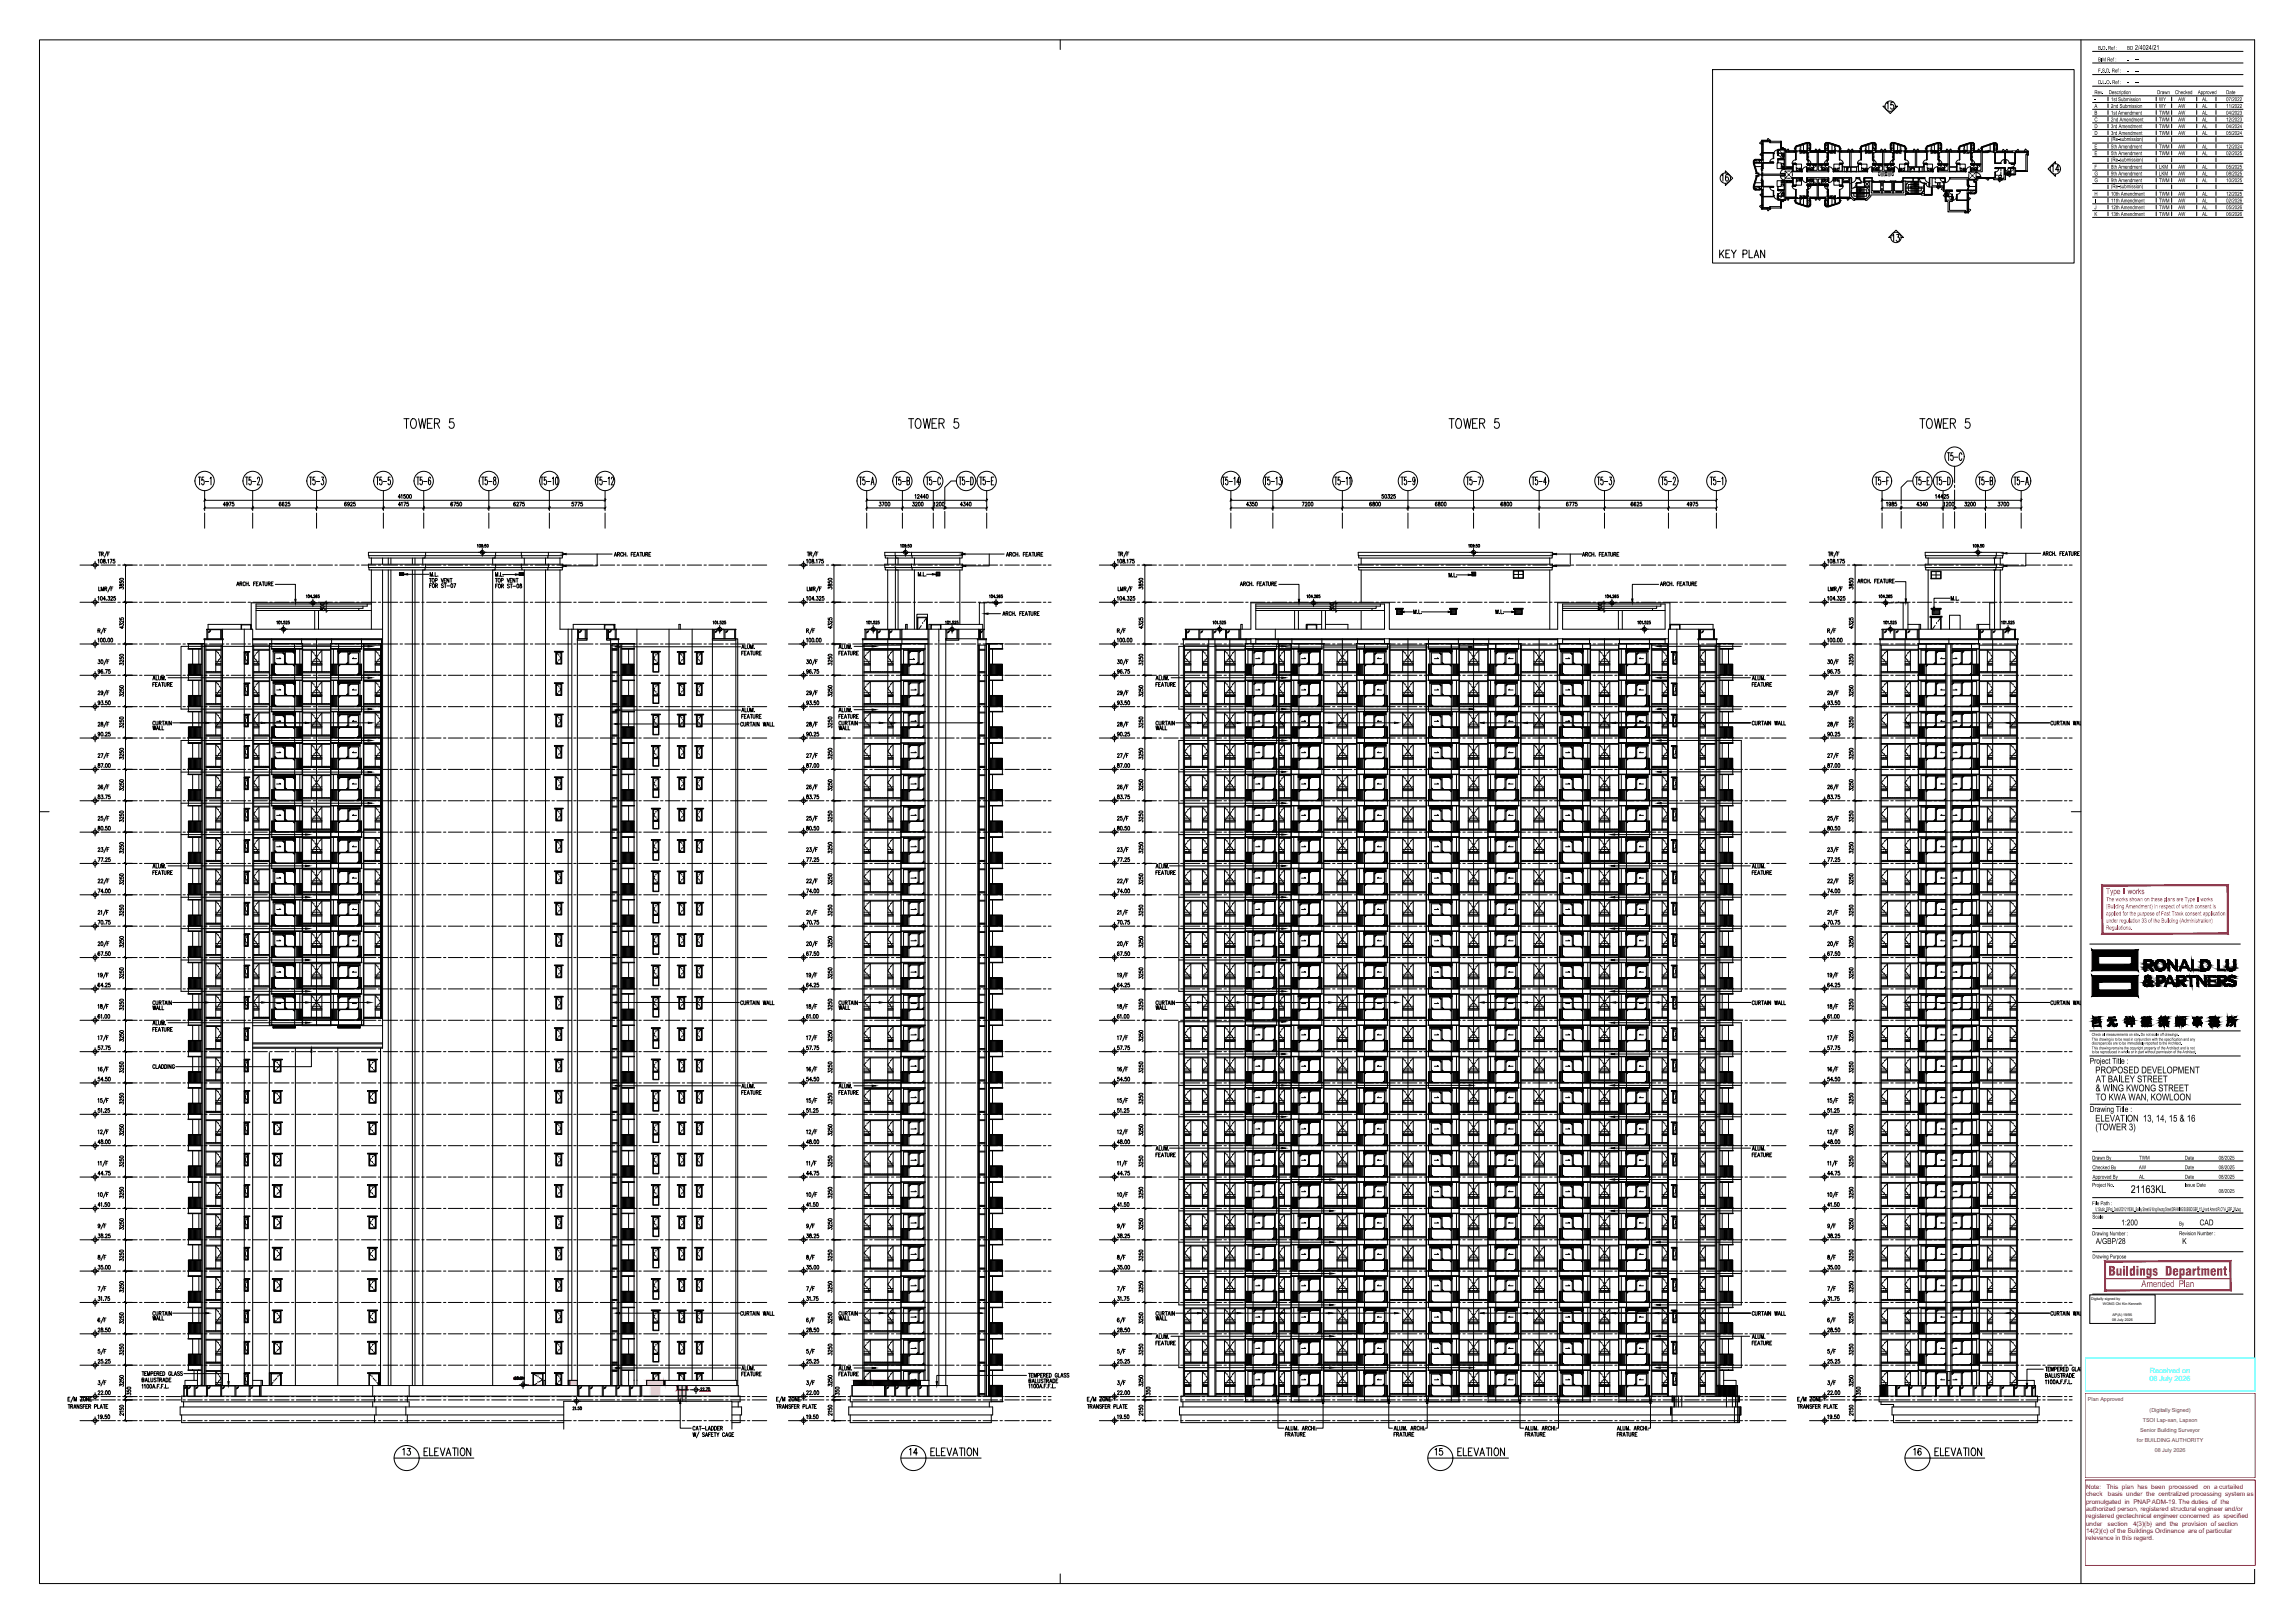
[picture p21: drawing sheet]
<svg xmlns="http://www.w3.org/2000/svg" width="1189mm" height="841mm" viewBox="0 0 1189 841" stroke-linecap="round" stroke-linejoin="round" font-family="sans-serif">
<defs><g id="words">
<g font-size="9.3">
<text x="208" y="223">TOWER 5</text>
<text x="470" y="223">TOWER 5</text>
<text x="750" y="223">TOWER 5</text>
<text x="994" y="223">TOWER 5</text>
</g>
<g font-size="7.9">
<text x="219" y="756">ELEVATION</text>
<text x="482" y="756">ELEVATION</text>
<text x="755" y="756">ELEVATION</text>
<text x="1002" y="756">ELEVATION</text>
</g>
<text font-size="7.5" x="890" y="135">KEY PLAN</text>
<g font-size="7.1">
<text x="977" y="58">15</text>
<text x="897" y="95" transform="rotate(-90 897 95)">16</text>
<text x="1068" y="90" transform="rotate(-90 1068 90)">14</text>
<text x="980" y="126">13</text>
<text x="208" y="755">13</text>
<text x="471" y="755">14</text>
<text x="743" y="755">15</text>
<text x="991" y="755">16</text>
</g>
<text font-size="6.6" fill="#ff003f" x="1093" y="661">Buildings Department</text>
<text font-size="5.6" x="1104" y="618">21163KL</text>
<g font-size="5.3">
<text x="78" y="380">WALL</text>
<text x="434" y="380">WALL</text>
<text x="598" y="380">WALL</text>
<text x="78" y="525">WALL</text>
<text x="78" y="685">WALL</text>
<text x="434" y="685">WALL</text>
<text x="598" y="685">WALL</text>
</g>
<g font-size="4.9">
<text x="383" y="337">ALUM.</text>
<text x="434" y="337">ALUM.</text>
<text x="50" y="513">64.25</text>
<text x="434" y="524">WALL</text>
<text x="598" y="524">WALL</text>
<text x="50" y="545">57.75</text>
<text x="1086" y="556">PROPOSED DEVELOPMENT</text>
<text x="50" y="561">54.50</text>
<text x="1086" y="561">AT BAILEY STREET</text>
<text x="1086" y="566">&amp; WING KWONG STREET</text>
<text x="1086" y="570">TO KWA WAN, KOWLOON</text>
<text x="1086" y="581">ELEVATION 13, 14, 15 &amp; 16</text>
<text x="1086" y="586">(TOWER 3)</text>
<text x="50" y="594">48.00</text>
<text x="358" y="742">CAT-LADDER</text>
<text x="665" y="745">FRATURE</text>
<text x="721" y="745">FRATURE</text>
<text x="790" y="745">FRATURE</text>
<text x="837" y="745">FRATURE</text>
</g>
<text font-size="4.9" fill="#ff003f" x="1110" y="667">Amended Plan</text>
<text font-size="4.2" fill="#ff003f" x="1091" y="463">Type II works</text>
<g font-size="4.2">
<text x="1083" y="551">Project Title :</text>
<text x="1083" y="576">Drawing Title :</text>
<text x="1099" y="635">1:200</text>
<text x="1140" y="635">CAD</text>
<text x="1086" y="645">A/GBP/28</text>
<text x="1131" y="645">K</text>
</g>
<g font-size="3.8" fill="#0ff">
<text x="1114" y="711">Received on</text>
<text x="1114" y="715">08 July 2026</text>
</g>
<g font-size="3.5">
<text x="1106" y="26">2/4024/21</text>
<text x="1106" y="32">--</text>
<text x="1106" y="38">--</text>
<text x="1106" y="44">--</text>
</g>
<g font-size="3.3" fill="#f00">
<text x="1081" y="772">Note:</text>
<text x="1092" y="772">This plan has been processed</text>
<text x="1142" y="772">on a curtailed</text>
<text x="1081" y="775">check</text>
<text x="1081" y="779">promulgated in PNAP ADM-19. The duties of the</text>
<text x="1092" y="775">basis under the centralized processing system as</text>
<text x="1081" y="783">authorized person, registered structural engineer and/or</text>
<text x="1081" y="787">registered geotechnical engineer concerned as specified</text>
<text x="1081" y="791">under</text>
<text x="1092" y="791">section</text>
<text x="1105" y="791">4(3)(b) and the provision of section</text>
<text x="1081" y="794">14(2)(c) of the Buildings Ordinance are of particular</text>
<text x="1081" y="798">relevance in this regard.</text>
</g>
<g font-size="3.1" fill="#ff003f">
<text x="1091" y="467">The works shown on these plans are Type II works</text>
<text x="1091" y="471">(Building Amendment) in respect of which consent is</text>
<text x="1091" y="478">under regulation 33 of the Building (Administration)</text>
<text x="1091" y="474">applied for the purpose of Fast Track consent application</text>
<text x="1091" y="482">Regulations.</text>
</g>
<g font-size="2.8">
<text x="1087" y="26">B.D. Ref :</text>
<text x="1102" y="26">BD</text>
<text x="1087" y="32">BIM Ref :</text>
<text x="1102" y="32">-</text>
<text x="1087" y="38">F.S.D. Ref :</text>
<text x="1102" y="38">-</text>
<text x="1087" y="44">D.L.O. Ref :</text>
<text x="1102" y="44">-</text>
<text x="1085" y="52">-</text>
<text x="1085" y="49">Rev.</text>
<text x="1093" y="49">Description</text>
<text x="1094" y="52">1st Submission</text>
<text x="1118" y="49">Drawn</text>
<text x="1119" y="52">WY</text>
<text x="1127" y="49">Checked</text>
<text x="1129" y="52">AW</text>
<text x="1139" y="49">Approved</text>
<text x="1141" y="52">AL</text>
<text x="1154" y="52">07/2022</text>
<text x="1154" y="49">Date</text>
<text x="1085" y="56">A</text>
<text x="1085" y="59">B</text>
<text x="1094" y="56">2nd Submission</text>
<text x="1094" y="59">1st Amendment</text>
<text x="1119" y="56">WY</text>
<text x="1119" y="59">TWM</text>
<text x="1129" y="56">AW</text>
<text x="1129" y="59">AW</text>
<text x="1141" y="56">AL</text>
<text x="1141" y="59">AL</text>
<text x="1154" y="56">11/2022</text>
<text x="1154" y="59">04/2023</text>
<text x="1085" y="63">C</text>
<text x="1094" y="63">2nd Amendment</text>
<text x="1119" y="63">TWM</text>
<text x="1129" y="63">AW</text>
<text x="1141" y="63">AL</text>
<text x="1154" y="63">12/2023</text>
<text x="1085" y="66">D</text>
<text x="1085" y="70">D</text>
<text x="1094" y="66">3rd Amendment</text>
<text x="1094" y="70">3rd Amendment</text>
<text x="1119" y="66">TWM</text>
<text x="1119" y="70">TWM</text>
<text x="1129" y="66">AW</text>
<text x="1129" y="70">AW</text>
<text x="1141" y="66">AL</text>
<text x="1141" y="70">AL</text>
<text x="1154" y="66">04/2024</text>
<text x="1154" y="70">05/2024</text>
<text x="1085" y="77">E</text>
<text x="1094" y="73">(Re-submission)</text>
<text x="1094" y="77">5th Amendment</text>
<text x="1119" y="77">TWM</text>
<text x="1129" y="77">AW</text>
<text x="1141" y="77">AL</text>
<text x="1154" y="77">12/2024</text>
<text x="1085" y="80">E</text>
<text x="1094" y="80">5th Amendment</text>
<text x="1094" y="84">(Re-submission)</text>
<text x="1119" y="80">TWM</text>
<text x="1129" y="80">AW</text>
<text x="1141" y="80">AL</text>
<text x="1154" y="80">02/2025</text>
<text x="1085" y="87">F</text>
<text x="1094" y="87">8th Amendment</text>
<text x="1119" y="87">LKM</text>
<text x="1129" y="87">AW</text>
<text x="1141" y="87">AL</text>
<text x="1154" y="87">05/2025</text>
<text x="1085" y="91">G</text>
<text x="1085" y="94">G</text>
<text x="1094" y="91">9th Amendment</text>
<text x="1094" y="94">9th Amendment</text>
<text x="1119" y="91">LKM</text>
<text x="1119" y="94">TWM</text>
<text x="1129" y="91">AW</text>
<text x="1129" y="94">AW</text>
<text x="1141" y="91">AL</text>
<text x="1141" y="94">AL</text>
<text x="1154" y="91">08/2025</text>
<text x="1154" y="94">10/2025</text>
<text x="1085" y="101">H</text>
<text x="1094" y="98">(Re-submission)</text>
<text x="1094" y="101">10th Amendment</text>
<text x="1119" y="101">TWM</text>
<text x="1129" y="101">AW</text>
<text x="1141" y="101">AL</text>
<text x="1154" y="101">12/2025</text>
<text x="1085" y="105">I</text>
<text x="1094" y="105">11th Amendment</text>
<text x="1119" y="105">TWM</text>
<text x="1129" y="105">AW</text>
<text x="1141" y="105">AL</text>
<text x="1154" y="105">02/2026</text>
<text x="1085" y="108">J</text>
<text x="1085" y="112">K</text>
<text x="1094" y="108">12th Amendment</text>
<text x="1094" y="112">13th Amendment</text>
<text x="1119" y="108">TWM</text>
<text x="1119" y="112">TWM</text>
<text x="1129" y="108">AW</text>
<text x="1129" y="112">AW</text>
<text x="1141" y="108">AL</text>
<text x="1141" y="112">AL</text>
<text x="1154" y="108">05/2026</text>
<text x="1154" y="112">06/2026</text>
<text x="1084" y="601">Drawn By</text>
<text x="1084" y="606">Checked By</text>
<text x="1108" y="606">AW</text>
<text x="1109" y="601">TWM</text>
<text x="1132" y="601">Date</text>
<text x="1132" y="606">Date</text>
<text x="1150" y="606">08/2025</text>
<text x="1150" y="601">08/2025</text>
<text x="1084" y="611">Approved By</text>
<text x="1109" y="611">AL</text>
<text x="1132" y="611">Date</text>
<text x="1150" y="611">08/2025</text>
<text x="1084" y="615">Project No.</text>
<text x="1132" y="615">Issue Date</text>
<text x="1150" y="618">08/2025</text>
<text x="1084" y="625">File Path :</text>
<text x="1086" y="628">U:\Studio_B\Proj_Data\2021\21163KL_Bailey Street &amp; Wing Kwong Street\DRAWING\SUB\BD\GBP_15\_Hand Amend\PLOT\A_GBP_28.dwg</text>
<text x="1084" y="631">Scale</text>
<text x="1129" y="635">By</text>
<text x="1084" y="640">Drawing Number :</text>
<text x="1129" y="640">Revision Number :</text>
<text x="1084" y="652">Drawing Purpose</text>
</g>
<g font-size="2.8" fill="#800080">
<text x="1082" y="726">Plan Approved</text>
<text x="1114" y="731">(Digitally Signed)</text>
<text x="1110" y="737">TSOI Lap-san, Lapson</text>
<text x="1109" y="742">Senior Building Surveyor</text>
<text x="1107" y="747">for BUILDING AUTHORITY</text>
<text x="1117" y="753">08 July 2026</text>
</g>
<g font-size="2.1">
<text x="1084" y="537">Check all measurements on site. Do not scale off drawings.</text>
<text x="1084" y="539">This drawing is to be read in conjunction with the specification and any</text>
<text x="1084" y="541">discrepancies are to be immediately reported to the Architect.</text>
<text x="1084" y="544">This drawing remains the copyright property of the Architect and is not</text>
<text x="1084" y="546">to be reproduced in whole or in part without permission of the Architect.</text>
</g>
<g font-size="1.9">
<text x="1084" y="673">Digitally signed by</text>
<text x="1090" y="676">WONG Chi Kin Kenneth</text>
<text x="1095" y="682">AP(A) 19/95</text>
<text x="1095" y="685">08 July 2026</text>
</g>
</g></defs>
<g fill="#ff7fdf" stroke="#ff7fdf" stroke-width=".52">
<path d="M476 715h1z"/>
<path d="M476 715h1v3z"/>
<path d="M452 715v3z"/>
<path d="M476 718h1zM476 715l1 3h-1z"/>
<path d="M335 715l9 3v-3zM335 715l9 3h-9z"/>
<path d="M281 718h1zM281 718h1z"/>
<path d="M274 718h2zM274 718h2z"/>
<path d="M295 715l4 3v-3zM295 715l4 3h-4z"/>
<path d="M337 718l5 5v-5zM337 718l5 5h-5z"/>
</g>
<path d="M452 715v3zM476 715h1v3h-1z" fill="none" stroke="#ff7fdf" stroke-width=".52"/>
<path d="M295 715h4v3h-4zM335 715h9v3h-9zM337 718h5v5h-5z" fill="none" stroke="#ffd9ec" stroke-width=".52"/>
<g fill="#df7fff" stroke="#df7fff" stroke-width=".52">
<path d="M452 715h24z"/>
<path d="M452 715h24v3z"/>
<path d="M442 715l10 3v-3zM442 715l10 3h-10z"/>
<path d="M452 718h24zM452 715l24 3h-24z"/>
<path d="M344 715l1 3v-3zM344 715l1 3h-1z"/>
<path d="M276 718h5zM276 718h5z"/>
<path d="M352 718l3 8v-8zM352 718l3 8h-3z"/>
</g>
<path d="M335 715h9v3h-9zM352 718h3v8h-3zM442 715h10v3h-10zM452 715h24v3h-24z" fill="none" stroke="#df7fff" stroke-width=".52"/>
<g fill="#dd0037" stroke="#dd0037" stroke-width=".52">
<path d="M266 714h6zM266 715l6-1z"/>
<path d="M266 714h6zM266 714h6z"/>
<path d="M352 720h1zM352 720h1z"/>
<path d="M353 720h1zM353 720h1z"/>
<path d="M354 720h1zM354 720h1z"/>
<path d="M351 720h1zM351 720h1zM351 718v2zM351 718v2z"/>
<path d="M356 718v2zM356 718v2z"/>
<path d="M363 721h5zM363 721h5z"/>
</g>
<path d="M355 720h.1" fill="none" stroke="#dd0037" stroke-width=".52"/>
<g fill="#000" stroke="#000" stroke-width=".52">
<path d="M209 298l2-1v1zM267 297l2 1h-2zM291 287h2zM291 293h2v1zM483 297l2 1h-2zM498 287h2zM499 293h2v1zM761 298h2h-2zM805 287h2zM805 293h2v1zM1038 287l2-1v1zM1038 293h2v1z"/>
<path d="M153 311v2zM510 318h2zM673 311h1l-1 2zM726 317h2zM750 317h3h-3zM783 317h2h-2zM846 310v2zM987 310h1v2zM1002 315h1l-1 2zM191 335h2h-2zM319 335h2zM452 335h2h-2z"/>
<path d="M664 335h2h-2zM761 335h2l-2 1zM859 335h2zM191 351h2l-2 1zM664 351h2l-2 1zM859 351h2v1zM106 374l2 1h-2zM135 374l2 1h-2zM158 374l2 1h-2zM191 367h2l-2 1zM191 374l2 1h-2zM318 375h2z"/>
<path d="M319 368h2zM452 367l2 1h-2zM456 374l2 1h-2zM462 374l2 1h-2zM507 374l2 1h-2zM621 374l2 1h-2zM641 374l2 1h-2zM664 374l2 1h-2zM664 367h2l-2 1zM689 374l2 1h-2zM723 374l2 1h-2zM761 367h2l-2 1z"/>
<path d="M767 375l2-1v1zM790 375l2-1v1zM835 375l2-1v1zM858 375l2-1v1zM859 367h2v1zM987 375l2-1v1zM1040 375l2-1v1zM191 383l2 1h-2zM191 400h2h-2zM664 383l2 1h-2zM664 400h2h-2zM859 384l2-1v1z"/>
<path d="M191 416h2l-2 1zM664 416h2l-2 1zM859 400h2zM859 416h2v1zM158 432h2l-2 1zM664 432h2l-2 1zM835 432h2v1zM158 448l2 1h-2zM664 448l2 1h-2zM835 449l2-1v1zM158 465h2h-2zM664 465h2h-2z"/>
<path d="M835 465h2zM158 481h2l-2 1zM158 497h2l-2 1zM664 481h2l-2 1zM664 497h2l-2 1zM835 481h2v1zM835 497h2v1zM1114 498h2zM1119 497h1zM1120 498h2zM106 519h2l-2 1zM136 519h2l-2 1z"/>
<path d="M158 513l2 1h-2zM158 519h2l-2 1zM190 519h2l-2 1zM318 519h2v1zM456 519h2l-2 1zM462 519h2l-2 1zM507 519h2l-2 1zM621 519h2l-2 1zM641 519h2l-2 1zM664 519h2l-2 1zM664 513l2 1h-2zM689 519h2l-2 1z"/>
<path d="M723 519h2l-2 1zM767 519h2v1zM790 519h2v1zM835 514l2-1v1zM835 519h2v1zM858 519h2v1zM987 519h2v1zM1040 519h2v1zM1112 507h1zM1115 509h1zM1115 511h1zM1117 502h2z"/>
<path d="M1119 503h1zM1121 508h1zM1131 507h2zM1143 502h2zM1152 507h2zM1153 507h1zM1155 503h2zM1156 505h1zM1157 509h2zM1158 506v1zM158 530h2h-2zM664 529h2l-2 1z"/>
<path d="M835 530h2zM1103 528v1l-1-1zM1110 529h1h-1zM1111 527l1 1h-1zM1123 530v-1zM161 543l1 2h-1zM664 546h2l-2 1zM835 546h2v1zM319 563l2-1v1zM452 562l2 1h-2zM664 562h2l-2 1zM664 578l2 1h-2z"/>
<path d="M761 562h2l-2 1zM835 562h2v1zM835 579l2-1v1zM664 595h2h-2zM835 595h2zM689 611h2l-2 1zM835 611h2v1zM689 627h2l-2 1zM835 627h2v1zM689 643l2 1h-2zM689 660h2h-2zM858 644l2-1v1z"/>
<path d="M689 676h2l-2 1zM858 660h2zM858 676h2v1zM106 680h2l-2 1zM319 680h2v1zM456 680h2l-2 1zM462 680h2l-2 1zM507 680h2l-2 1zM621 680h2l-2 1zM641 680h2l-2 1zM664 680h2l-2 1zM689 680h2l-2 1z"/>
<path d="M689 692h2l-2 1zM723 680h2l-2 1zM767 680h2v1zM790 680h2v1zM835 680h2v1zM858 680h2v1zM858 692h2v1zM987 680h2v1zM1040 680h2v1zM118 716h1l-1 2zM319 709h2zM452 709h2h-2z"/>
<path d="M485 716h1l-1 2zM689 708l2 1h-2zM761 708l2 1h-2zM858 709l2-1v1zM1050 717h1l-1 2zM353 725v2h-1zM662 725l1 2h-1zM686 725v2h-1zM720 725v2h-1zM740 725v2h-1zM788 725v2h-1zM808 725v2h-1z"/>
<path d="M855 725l1 2h-1z"/>
<path d="M1084 492l4 4 20-4zM1088 496l20-4-3 4zM1105 496l3 7v-11zM1105 496l3 7-3-3zM1084 503h24l-3-3zM1084 503l4-3h17zM1084 492v11l4-3zM1084 492l4 4v4z"/>
<path d="M1111 498h1zM1111 498h1zM1111 498h1zM1111 498h1z"/>
<path d="M1111 498h1zM1111 498h1z"/>
<path d="M1111 498h1zM1111 498h1z"/>
<path d="M1111 498l1 1zM1111 498l1 1z"/>
<path d="M1111 499h1zM1111 499h1z"/>
<path d="M1111 499h1zM1111 499h1h-1z"/>
<path d="M1111 499h1zM1111 499h1z"/>
<path d="M1111 499l1 1zM1111 499l1 1z"/>
<path d="M1111 500h1zM1111 500h1z"/>
<path d="M1111 500h1zM1111 500h1z"/>
<path d="M1111 497h3zM1111 497h3z"/>
<path d="M1111 497h3zM1111 497h3z"/>
<path d="M1111 497h3zM1111 497h3z"/>
<path d="M1111 497h4zM1111 497h4z"/>
<path d="M1111 497l4 1zM1111 497l4 1z"/>
<path d="M1111 498h4zM1111 498h4z"/>
<path d="M1115 499h1zM1115 499h1z"/>
<path d="M1111 498h4zM1111 498h4z"/>
<path d="M1111 498h4zM1111 498h4z"/>
<path d="M1111 498h4zM1111 498h4zM1111 498h4zM1111 498h4z"/>
<path d="M1111 498h5zM1111 498h5z"/>
<path d="M1111 498h5zM1111 498h5z"/>
<path d="M1114 498h2zM1114 498h2z"/>
<path d="M1114 498h2zM1114 498h2zM1114 498h2z"/>
<path d="M1114 498l2 1zM1114 498l2 1z"/>
<path d="M1115 499h1zM1115 499h1z"/>
<path d="M1115 500h1zM1114 500h2z"/>
<path d="M1115 499h1zM1115 499h1z"/>
<path d="M1115 500h1zM1115 500h1zM1115 500h1zM1115 500h1z"/>
<path d="M1115 499h1zM1115 499h1z"/>
<path d="M1115 499h1zM1115 499h1zM1115 499h1zM1115 499h1z"/>
<path d="M1115 499h1zM1115 499h1z"/>
<path d="M1115 499h1zM1115 499h1zM1115 499h1zM1115 499h1z"/>
<path d="M1115 499l1 1zM1115 499l1 1z"/>
<path d="M1115 499h1zM1115 499h1zM1115 499h1zM1115 499h1zM1115 499h1zM1115 499h1zM1115 499h1zM1115 499h1zM1115 499h1zM1115 499h1zM1115 499h1zM1115 499h1zM1115 499h1zM1115 499h1zM1115 499h1zM1115 499h1z"/>
<path d="M1115 499h1zM1115 499h1zM1115 499h1zM1115 499h1zM1115 499h1zM1115 499h1zM1115 499h1zM1115 499h1z"/>
<path d="M1115 499h1zM1115 499h1z"/>
<path d="M1117 500h1zM1117 500h1z"/>
<path d="M1117 500h1zM1117 500h1h-1z"/>
<path d="M1117 499h1zM1117 499l1 1z"/>
<path d="M1117 499h1zM1117 499h1z"/>
<path d="M1117 499h1zM1117 499h1z"/>
<path d="M1117 499h1zM1117 499h1z"/>
<path d="M1117 498h2zM1117 498h2z"/>
<path d="M1117 498h2zM1117 498l1 1z"/>
<path d="M1117 498h2zM1117 498h2z"/>
<path d="M1117 498h2zM1117 498h2z"/>
<path d="M1117 498h2zM1117 498h3z"/>
<path d="M1117 498h2zM1117 498h2z"/>
<path d="M1119 497h1zM1119 497h1z"/>
<path d="M1119 497h1zM1119 497h1z"/>
<path d="M1119 497h2zM1119 497h2z"/>
<path d="M1119 497h2zM1118 497h3z"/>
<path d="M1118 497l3 1zM1118 498h3z"/>
<path d="M1118 498h3zM1118 498h3z"/>
<path d="M1118 498h3zM1118 498h3z"/>
<path d="M1118 498h4zM1118 498h4z"/>
<path d="M1118 498h4zM1117 498h5z"/>
<path d="M1117 498h5zM1117 498h5z"/>
<path d="M1120 498h2zM1120 498h2zM1120 498h2z"/>
<path d="M1120 498h2zM1120 498h2z"/>
<path d="M1120 498h2zM1120 498h2z"/>
<path d="M1120 498l2 1zM1120 498l2 1z"/>
<path d="M1121 499h1zM1121 499h1z"/>
<path d="M1121 499h1zM1121 499h1z"/>
<path d="M1121 499h1zM1121 499h1z"/>
<path d="M1121 499h1zM1121 499h1z"/>
<path d="M1121 499h1zM1121 499h1z"/>
<path d="M1121 499l2 1zM1121 499l2 1z"/>
<path d="M1121 500h2zM1121 500h2z"/>
<path d="M1121 500h2zM1121 500h2z"/>
<path d="M1123 497l3 2-2-2zM1123 497l3 2h-3z"/>
<path d="M1123 499l1 2v-2zM1123 499l1 2h-1z"/>
<path d="M1124 499l3 2-1-2zM1124 499l3 2h-1z"/>
<path d="M1127 497l1 2v-2zM1127 497l1 2h-1z"/>
<path d="M1127 499l1 2v-2zM1127 499l1 2h-1z"/>
<path d="M1131 498v3l1-3zM1131 498v3h-1z"/>
<path d="M1132 497l1 1v-1zM1132 497l1 1h-2z"/>
<path d="M1132 498l2 3-1-3zM1132 498l2 3h-1z"/>
<path d="M1136 497l1 5v-5zM1136 497l1 5h-1z"/>
<path d="M1140 498h1zM1140 498h1z"/>
<path d="M1140 498h1zM1140 498h1z"/>
<path d="M1140 498h1zM1140 498h1z"/>
<path d="M1140 498h1zM1140 498h1z"/>
<path d="M1140 498l1 1zM1140 498l1 1z"/>
<path d="M1140 499h1zM1140 499h1zM1140 499h1zM1140 499h1z"/>
<path d="M1140 499l1 1v-1zM1140 499l1 1h-1z"/>
<path d="M1140 497h3zM1140 497h3z"/>
<path d="M1140 497h3zM1140 497h3z"/>
<path d="M1140 497h3zM1140 497h3z"/>
<path d="M1140 497h3zM1140 497h3z"/>
<path d="M1140 497h4zM1140 497h4z"/>
<path d="M1140 497l4 1zM1140 497l4 1z"/>
<path d="M1140 498h4zM1140 498h4z"/>
<path d="M1140 498h4zM1140 498h4z"/>
<path d="M1140 498h4zM1140 498h4z"/>
<path d="M1140 498h4zM1140 498h4z"/>
<path d="M1140 498h5zM1140 498h5z"/>
<path d="M1140 498h5zM1140 498h5z"/>
<path d="M1143 498h2zM1143 498h2z"/>
<path d="M1143 498h2zM1143 498h2z"/>
<path d="M1143 498h2zM1143 498h2z"/>
<path d="M1144 498h1zM1144 498h1z"/>
<path d="M1144 498l1 1zM1144 498l1 1z"/>
<path d="M1144 499h1zM1144 499h1z"/>
<path d="M1144 499h1zM1144 499h1z"/>
<path d="M1144 499h1zM1144 499h1z"/>
<path d="M1144 499h1zM1144 499h1z"/>
<path d="M1144 499h1zM1144 499h1z"/>
<path d="M1144 499h2zM1144 499h2z"/>
<path d="M1144 499l2 1zM1144 499l2 1z"/>
<path d="M1144 500h2zM1144 500h2z"/>
<path d="M1145 500h1zM1145 500h1z"/>
<path d="M1145 500h1zM1145 500h1z"/>
<path d="M1149 497l1 5v-5zM1149 497l1 5h-1z"/>
<path d="M1154 497h1zM1154 497h1z"/>
<path d="M1154 497h1zM1154 497h1z"/>
<path d="M1154 497h1zM1154 497h1z"/>
<path d="M1154 497l1 1zM1154 497l1 1z"/>
<path d="M1154 498h1zM1154 498h1z"/>
<path d="M1154 498h1zM1154 498h1z"/>
<path d="M1154 498h1zM1154 498h1z"/>
<path d="M1154 498h1zM1154 498h1z"/>
<path d="M1154 498h1zM1154 498h1z"/>
<path d="M1154 498h1zM1154 498h1z"/>
<path d="M1154 498l1 1v-1zM1154 498l1 1h-1z"/>
<path d="M1154 499l1 1v-1zM1154 499l1 1h-1z"/>
<path d="M1154 500h1zM1154 500h1z"/>
<path d="M1154 500h1zM1154 500h1z"/>
<path d="M1158 497h1zM1158 497h1z"/>
<path d="M1158 497h1zM1158 497h1z"/>
<path d="M1158 497h1zM1158 497h1z"/>
<path d="M1158 497l1 1zM1158 497l1 1z"/>
<path d="M1158 498h1zM1158 498h1z"/>
<path d="M1158 498h1zM1158 498h1z"/>
<path d="M1158 498h1zM1158 498h1z"/>
<path d="M1158 498h1zM1158 498h1z"/>
<path d="M1158 498h1zM1158 498h1z"/>
<path d="M1158 498h1zM1158 498h1z"/>
<path d="M1158 498l1 1v-1zM1158 498l1 1h-1z"/>
<path d="M1158 499l1 1v-1zM1158 499l1 1h-1z"/>
<path d="M1158 500h1zM1158 500h1z"/>
<path d="M1158 500h1zM1158 500h1z"/>
<path d="M1158 500h1zM1158 500h1z"/>
<path d="M1084 506l4 3 20-3zM1088 509l20-3-3 3zM1105 509l3 7v-10zM1105 509l3 7-3-3zM1084 516h24l-3-3zM1084 516l4-3h17zM1084 506v10l4-3zM1084 506l4 3v4z"/>
<path d="M1111 510h1zM1111 510h1z"/>
<path d="M1111 509h2zM1111 509h2z"/>
<path d="M1111 500h1zM1111 500h1z"/>
<path d="M1111 509h1zM1111 509h1z"/>
<path d="M1111 509l1 1zM1111 509l1 1z"/>
<path d="M1111 510h1zM1111 510h1zM1111 510h1zM1111 510h1zM1111 510h1zM1111 510h1z"/>
<path d="M1111 510h1zM1111 510h1zM1111 510h1zM1111 510h1zM1111 510h1zM1111 510h1zM1111 510h1zM1111 510h1zM1111 510h1zM1111 510h1zM1111 510h1zM1111 510h1z"/>
<path d="M1111 510h1zM1111 510h1zM1111 510h1zM1111 510h1z"/>
<path d="M1111 510h1zM1111 510h1z"/>
<path d="M1111 510h1zM1111 510h1z"/>
<path d="M1111 509h1zM1111 509h1z"/>
<path d="M1111 510h1zM1111 510h1z"/>
<path d="M1111 509h1zM1111 509h1z"/>
<path d="M1111 510h1zM1111 510h1z"/>
<path d="M1111 510h1zM1111 510h1z"/>
<path d="M1111 509h1zM1111 509h1z"/>
<path d="M1111 510h1zM1111 510h1z"/>
<path d="M1111 503h1zM1111 503h1z"/>
<path d="M1111 509h1zM1111 509h1z"/>
<path d="M1111 500h1zM1111 500h1z"/>
<path d="M1111 501h1zM1111 501h1z"/>
<path d="M1111 501h1zM1111 501h1z"/>
<path d="M1111 501h1zM1111 501h1z"/>
<path d="M1111 501h1zM1111 501h1z"/>
<path d="M1111 501l1 1zM1111 501l1 1z"/>
<path d="M1111 502h1zM1111 502h1z"/>
<path d="M1111 502h1zM1111 502h1zM1111 502h1zM1111 502h1z"/>
<path d="M1111 502l1 1zM1111 502l1 1z"/>
<path d="M1111 503h1zM1111 503h1zM1111 503h1zM1111 503h1z"/>
<path d="M1111 503h1zM1111 503h1zM1111 503h1zM1111 503h1z"/>
<path d="M1111 503h1zM1111 503h1zM1111 503h1zM1111 503h1z"/>
<path d="M1111 509h1zM1111 509h1z"/>
<path d="M1111 510h1zM1111 510h1z"/>
<path d="M1111 510h2zM1111 510h2z"/>
<path d="M1111 509h1zM1111 509h1z"/>
<path d="M1112 507h1zM1112 507h1z"/>
<path d="M1111 509h2zM1111 509h1z"/>
<path d="M1112 506h1zM1112 506l1 1z"/>
<path d="M1112 507h1zM1112 507h1z"/>
<path d="M1112 507l1 1zM1112 507l1 1z"/>
<path d="M1112 506h1zM1112 506h1z"/>
<path d="M1112 506h1zM1112 506h1z"/>
<path d="M1112 508h1zM1112 508h1z"/>
<path d="M1111 510h2zM1111 510h2z"/>
<path d="M1112 506h1zM1112 506h1z"/>
<path d="M1112 508h1zM1112 508h1z"/>
<path d="M1112 506h1zM1112 506h1z"/>
<path d="M1112 506h1zM1112 506h1z"/>
<path d="M1112 511h1zM1112 511h1z"/>
<path d="M1112 511h1zM1112 511h1z"/>
<path d="M1113 505h1zM1113 505h1z"/>
<path d="M1112 508h1zM1112 508h1z"/>
<path d="M1112 508h2zM1112 508h2z"/>
<path d="M1112 508h2zM1112 508h1zM1112 508h1zM1112 508h1z"/>
<path d="M1111 508h3zM1111 508h3z"/>
<path d="M1111 508l3 1zM1111 509h3z"/>
<path d="M1112 511h2zM1112 511h1z"/>
<path d="M1113 505l1 1zM1113 506h1z"/>
<path d="M1112 508h2zM1112 508h2z"/>
<path d="M1112 511h2zM1112 511h2z"/>
<path d="M1113 506h1zM1112 506h2z"/>
<path d="M1111 509h3zM1111 509h3z"/>
<path d="M1111 509h3zM1111 509h3z"/>
<path d="M1114 507h1zM1114 507h1z"/>
<path d="M1114 507h1zM1114 507h1z"/>
<path d="M1114 507h1zM1114 507h1z"/>
<path d="M1112 508h2zM1112 508h2z"/>
<path d="M1113 509h1zM1113 509h1z"/>
<path d="M1113 509h1zM1113 509h1z"/>
<path d="M1112 506h2zM1112 506h2z"/>
<path d="M1112 508h2zM1112 508h2z"/>
<path d="M1112 508h2zM1112 508h2z"/>
<path d="M1113 509h1zM1113 509h1z"/>
<path d="M1112 508h2zM1112 508h2z"/>
<path d="M1111 511h3zM1111 511h3z"/>
<path d="M1112 508h2zM1112 508h2z"/>
<path d="M1113 509h1zM1113 509h1z"/>
<path d="M1111 511h3zM1111 511h3z"/>
<path d="M1112 506h2zM1112 506h2z"/>
<path d="M1112 508h2zM1112 508h2z"/>
<path d="M1113 509h1zM1113 509h1z"/>
<path d="M1112 506h2zM1112 506h2z"/>
<path d="M1113 509h1zM1113 509h1z"/>
<path d="M1111 511h3zM1111 511h3z"/>
<path d="M1112 506h2zM1112 506h2z"/>
<path d="M1112 508h2zM1112 508h2z"/>
<path d="M1113 509h1zM1113 509h1z"/>
<path d="M1112 508h2zM1112 508h2z"/>
<path d="M1112 508h2zM1112 508h2z"/>
<path d="M1112 506h2zM1112 506h2z"/>
<path d="M1113 508h1zM1113 508h1z"/>
<path d="M1113 509h1zM1113 509h1z"/>
<path d="M1111 510h3zM1111 510l3 1z"/>
<path d="M1112 506h3zM1112 506h3z"/>
<path d="M1113 508h1zM1113 508h1z"/>
<path d="M1113 508h1zM1113 508h1z"/>
<path d="M1112 506h3zM1112 506h3z"/>
<path d="M1113 506h2zM1113 506h2z"/>
<path d="M1114 507h1zM1113 508h1z"/>
<path d="M1111 501h4zM1111 501h4zM1111 501h4zM1111 501h4z"/>
<path d="M1111 501h4zM1111 501h4z"/>
<path d="M1113 506h2zM1113 506h2z"/>
<path d="M1113 506h2zM1113 506h2z"/>
<path d="M1114 507h1zM1114 507h1z"/>
<path d="M1111 501h4zM1111 501h4z"/>
<path d="M1114 506h1zM1114 506h1z"/>
<path d="M1114 506h1zM1114 506h1z"/>
<path d="M1114 507h1zM1114 507h1z"/>
<path d="M1114 506l1 1zM1114 506l1 1zM1114 507h1zM1114 507h1z"/>
<path d="M1114 507h1zM1114 507h1z"/>
<path d="M1114 507h1zM1114 507h1z"/>
<path d="M1113 501h2zM1113 501h2z"/>
<path d="M1114 507h1zM1114 507h1zM1114 507h1zM1114 507h1zM1114 507h1zM1114 507h1zM1114 507h1zM1114 507h1zM1114 507h1zM1114 507h1zM1114 507h1zM1114 507h1zM1114 507h1zM1114 507h1zM1114 507h1zM1114 507h1zM1114 507h1zM1114 507h1zM1114 507h1zM1114 507h1z"/>
<path d="M1114 507h1zM1114 507h1z"/>
<path d="M1114 507h1zM1114 507h1z"/>
<path d="M1114 507h1zM1114 507h1z"/>
<path d="M1114 501h1zM1114 501h1z"/>
<path d="M1114 501h1zM1114 501h1z"/>
<path d="M1114 501h1zM1114 501h1z"/>
<path d="M1111 501h4zM1111 501h4z"/>
<path d="M1114 501h1zM1114 501h1z"/>
<path d="M1114 501l1 1zM1114 501l1 1z"/>
<path d="M1114 510h1zM1114 510h1z"/>
<path d="M1114 510h1zM1114 510h1z"/>
<path d="M1114 510h1zM1114 510h1zM1114 510h1zM1114 510h1z"/>
<path d="M1114 510h1zM1114 510h1z"/>
<path d="M1114 510h1zM1114 510h1z"/>
<path d="M1114 510h1zM1114 510h1z"/>
<path d="M1115 508h1zM1115 508h1z"/>
<path d="M1114 510h1zM1114 510h1z"/>
<path d="M1114 510h1zM1114 510h1z"/>
<path d="M1114 510h1zM1114 510h1z"/>
<path d="M1111 501h4zM1111 501h4z"/>
<path d="M1114 502h1zM1114 502h1z"/>
<path d="M1114 510h1zM1113 510h2z"/>
<path d="M1114 502l2 1zM1114 502l2 1z"/>
<path d="M1113 509h2zM1113 509l2 1z"/>
<path d="M1114 509h1zM1114 509h1zM1114 509h1zM1114 509h1z"/>
<path d="M1113 510h3zM1113 510h3z"/>
<path d="M1111 510h5zM1111 510h5z"/>
<path d="M1111 510h5zM1111 510h5z"/>
<path d="M1111 500h5zM1111 500h5z"/>
<path d="M1111 500h5zM1111 500l4 1z"/>
<path d="M1115 508l1 1zM1115 508l1 1z"/>
<path d="M1114 510l2 1zM1114 510l2 1z"/>
<path d="M1114 500h2zM1114 500h2z"/>
<path d="M1114 511h2zM1114 511h2z"/>
<path d="M1114 500h2zM1114 500h2z"/>
<path d="M1115 503h1zM1115 503h1z"/>
<path d="M1115 509h1zM1115 509h1z"/>
<path d="M1115 509h1zM1115 509h1z"/>
<path d="M1115 509h1zM1115 509h1h-1z"/>
<path d="M1114 511h2zM1114 511h2z"/>
<path d="M1115 511h1zM1115 511h1zM1115 511h1zM1115 511h1z"/>
<path d="M1115 503h1zM1115 503h1zM1115 503h1zM1115 503h1z"/>
<path d="M1115 511h1zM1115 511h1z"/>
<path d="M1115 511h1zM1115 511h1z"/>
<path d="M1115 511h1zM1115 511h1z"/>
<path d="M1115 511h1zM1115 511h1z"/>
<path d="M1115 503h1zM1115 503h1zM1115 503h1zM1115 503h1z"/>
<path d="M1115 503h1zM1115 503h1zM1115 503h1zM1115 503h1z"/>
<path d="M1115 503h1zM1115 503h1z"/>
<path d="M1117 500h1zM1117 500h1z"/>
<path d="M1117 500h1zM1117 500h1z"/>
<path d="M1117 500h1zM1117 500h1z"/>
<path d="M1117 500h1zM1117 500h1z"/>
<path d="M1117 500h1zM1117 500h1z"/>
<path d="M1117 500h1zM1117 500h1z"/>
<path d="M1117 500h1zM1117 500h1z"/>
<path d="M1117 500h1zM1117 500h1zM1117 500h1zM1117 500h1z"/>
<path d="M1117 500h1zM1117 500h1z"/>
<path d="M1117 500h1zM1117 500h1z"/>
<path d="M1117 500h1zM1117 500h1z"/>
<path d="M1117 500l1 1zM1117 500l1 1z"/>
<path d="M1117 501h1zM1117 501h1z"/>
<path d="M1117 501h1zM1117 501h1z"/>
<path d="M1118 509h1zM1118 509h1z"/>
<path d="M1117 501h1zM1117 501h1z"/>
<path d="M1117 501h1zM1117 501h1z"/>
<path d="M1117 501l1 1zM1117 501l1 1z"/>
<path d="M1117 502h1zM1117 502h1z"/>
<path d="M1117 502h1zM1117 502h1z"/>
<path d="M1117 502h2zM1117 502h2z"/>
<path d="M1117 502h2zM1117 502h2z"/>
<path d="M1118 506h1zM1118 506h1z"/>
<path d="M1118 506h1zM1118 506h1z"/>
<path d="M1118 506l1 1zM1118 506l1 1z"/>
<path d="M1118 507h1zM1118 507h1z"/>
<path d="M1118 507h1zM1118 507h1z"/>
<path d="M1118 507h1zM1118 507h1z"/>
<path d="M1118 507h1zM1118 507h1z"/>
<path d="M1118 507l1 1v-1zM1118 507l1 1h-1z"/>
<path d="M1118 508h1zM1118 508h1z"/>
<path d="M1118 508h1zM1118 508h1zM1118 508h1zM1118 508h1z"/>
<path d="M1118 508h1zM1118 508h1z"/>
<path d="M1118 509h1zM1118 509h1z"/>
<path d="M1118 509l1 1zM1118 509l1 1z"/>
<path d="M1118 510h1zM1118 510h1z"/>
<path d="M1118 510h1zM1118 510h1z"/>
<path d="M1118 510h1zM1118 510h1z"/>
<path d="M1118 510h1zM1118 510h1z"/>
<path d="M1118 510l1 1zM1118 510l1 1z"/>
<path d="M1118 511h1zM1118 511h1z"/>
<path d="M1118 511h1zM1118 511h1z"/>
<path d="M1118 511h1zM1118 511h1z"/>
<path d="M1118 511h1zM1118 511h1zM1118 511h1zM1118 511h1z"/>
<path d="M1118 511h1zM1118 511h1z"/>
<path d="M1118 508h1zM1118 508h1z"/>
<path d="M1117 502h2zM1117 502h2zM1117 502h2z"/>
<path d="M1119 503h1zM1119 503h1z"/>
<path d="M1117 502h2zM1117 502h2z"/>
<path d="M1117 502h2zM1117 502h2z"/>
<path d="M1119 503h1zM1119 503h1z"/>
<path d="M1118 509h2zM1118 509h2z"/>
<path d="M1118 506h2zM1118 506h2z"/>
<path d="M1118 506h3zM1118 506h3z"/>
<path d="M1118 506h3zM1118 506h3z"/>
<path d="M1119 503h2zM1119 503h1z"/>
<path d="M1118 503h3zM1118 503h3z"/>
<path d="M1118 509h3zM1118 509h2z"/>
<path d="M1118 506h3zM1118 506h3z"/>
<path d="M1118 503h3zM1118 503h3z"/>
<path d="M1118 503h3zM1118 503h3z"/>
<path d="M1118 506h3zM1118 506h3z"/>
<path d="M1121 507h1zM1121 507h1zM1121 507h1zM1121 507h1zM1121 507h1zM1121 507h1z"/>
<path d="M1118 509h3zM1118 509h3z"/>
<path d="M1118 506h4zM1118 506h4zM1118 506h4zM1118 506h4z"/>
<path d="M1118 503h3zM1118 503h3z"/>
<path d="M1118 502h3zM1118 502l3 1z"/>
<path d="M1118 509h4zM1118 509h3z"/>
<path d="M1122 500h1zM1122 500h1z"/>
<path d="M1122 500h1zM1122 500h1z"/>
<path d="M1122 500h1zM1122 500h1z"/>
<path d="M1122 500h1zM1122 500h1z"/>
<path d="M1122 500h1zM1122 500h1z"/>
<path d="M1122 500h1zM1122 500h1z"/>
<path d="M1122 500h1zM1122 500h1z"/>
<path d="M1118 506h4zM1118 506h4z"/>
<path d="M1117 502h5zM1117 502h4z"/>
<path d="M1120 502h2zM1119 502h3z"/>
<path d="M1117 502h5zM1117 502h5z"/>
<path d="M1118 509h4zM1118 509h4z"/>
<path d="M1120 502h2zM1120 502h2z"/>
<path d="M1118 506h4zM1118 506h4zM1118 506h4zM1118 506h4z"/>
<path d="M1120 506h2zM1120 506h2z"/>
<path d="M1120 508h2zM1120 508h2z"/>
<path d="M1118 508h4zM1118 508l4 1z"/>
<path d="M1120 502h2zM1120 502h2z"/>
<path d="M1120 506l2 1zM1120 506l2 1z"/>
<path d="M1121 507h1zM1121 507h1z"/>
<path d="M1121 508h1zM1120 508h2z"/>
<path d="M1121 502h1zM1121 502h1z"/>
<path d="M1121 502h1zM1120 502h2z"/>
<path d="M1121 507h1zM1121 507h1z"/>
<path d="M1121 508h1zM1121 508h1z"/>
<path d="M1121 507h1zM1121 507h1zM1121 507h1zM1121 507h1z"/>
<path d="M1121 508h1zM1121 508h1z"/>
<path d="M1121 502h1zM1121 502h1z"/>
<path d="M1121 507h1zM1121 507h1z"/>
<path d="M1121 508h1zM1121 508h1zM1121 508h1z"/>
<path d="M1121 508h1zM1121 508h1z"/>
<path d="M1121 507h1zM1121 507h1zM1121 507h1zM1121 507h1z"/>
<path d="M1121 507h1zM1121 507h1zM1121 507h1zM1121 507h1zM1121 507h1zM1121 507h1z"/>
<path d="M1121 507h1zM1121 507h1z"/>
<path d="M1121 507h1zM1121 507l1 1z"/>
<path d="M1121 502h1zM1121 502h1z"/>
<path d="M1121 501h1zM1121 501l1 1z"/>
<path d="M1121 501h1zM1121 501h1z"/>
<path d="M1121 501h1zM1121 501h1h-1z"/>
<path d="M1122 500h1zM1122 500h1zM1122 500h1zM1122 500h1z"/>
<path d="M1122 500h1zM1122 500h1z"/>
<path d="M1122 500h1zM1122 500h1z"/>
<path d="M1122 500h1zM1122 500h1z"/>
<path d="M1121 500l1 1 1-1zM1121 500l1 1h-1zM1121 501h1zM1121 501h1z"/>
<path d="M1122 510l1 1v-1zM1122 510l1 1h-1z"/>
<path d="M1123 501l1 2v-2zM1123 501l1 2h-1z"/>
<path d="M1124 507v2l1-2zM1124 507v2h-1z"/>
<path d="M1124 505l2 2-1-2zM1124 505l2 2h-2z"/>
<path d="M1125 507l2 2-1-2zM1125 507l2 2h-1z"/>
<path d="M1123 509l4 1v-1zM1123 509l4 1h-5z"/>
<path d="M1126 510l2 1-1-1zM1126 510l2 1h-2z"/>
<path d="M1128 509h1zM1128 509h1z"/>
<path d="M1128 511h1zM1128 511h1z"/>
<path d="M1126 501l2 2v-2zM1126 501l2 2z"/>
<path d="M1128 506h1zM1128 506h1zM1128 506h1zM1128 506h1z"/>
<path d="M1128 506h1zM1128 506h1z"/>
<path d="M1128 506l1 1zM1128 506l1 1z"/>
<path d="M1128 507h1zM1128 507h1z"/>
<path d="M1128 507h1zM1128 507h1z"/>
<path d="M1128 507h1zM1128 507h1h-1z"/>
<path d="M1128 507l1 1zM1128 507l1 1z"/>
<path d="M1128 508h1zM1128 508h1z"/>
<path d="M1128 508h1zM1128 508h1z"/>
<path d="M1128 508h1zM1128 508h1z"/>
<path d="M1128 508h1zM1128 508h1z"/>
<path d="M1128 509h1zM1128 509h1z"/>
<path d="M1128 509h1zM1128 509h1z"/>
<path d="M1128 509l1 1zM1128 509l1 1z"/>
<path d="M1128 510h1zM1128 510h1z"/>
<path d="M1128 510h1zM1128 510h1z"/>
<path d="M1128 510h1zM1128 510h1z"/>
<path d="M1128 510h1zM1128 510h1z"/>
<path d="M1128 510l1 1zM1128 510l1 1z"/>
<path d="M1128 511h1zM1128 511h1zM1128 511h1zM1128 511h1z"/>
<path d="M1128 511h1zM1128 511h1zM1128 511h1zM1128 511h1z"/>
<path d="M1128 511h1zM1128 511h1z"/>
<path d="M1128 511h1zM1128 511h1z"/>
<path d="M1128 508h1zM1128 508h1z"/>
<path d="M1130 509h1zM1130 509h1z"/>
<path d="M1128 506h3zM1128 506h3z"/>
<path d="M1130 502v1l1-1zM1130 502v1h-1z"/>
<path d="M1128 506h3zM1128 506h3z"/>
<path d="M1128 506h3zM1128 506h3z"/>
<path d="M1128 506h3zM1128 506h3z"/>
<path d="M1128 509h3zM1128 509h3zM1128 509h3zM1128 509h3z"/>
<path d="M1128 509h3zM1128 509h3z"/>
<path d="M1128 509h3zM1128 509h3z"/>
<path d="M1128 506h4zM1128 506h4z"/>
<path d="M1130 509h2zM1130 509h2z"/>
<path d="M1130 509h2zM1130 509h2z"/>
<path d="M1128 506h4zM1128 506h4z"/>
<path d="M1130 509h2zM1130 509h2z"/>
<path d="M1128 509h4zM1128 509h3z"/>
<path d="M1131 509l1 1zM1131 509l1 1z"/>
<path d="M1128 506h4zM1128 506h4z"/>
<path d="M1131 510h1zM1131 510h1z"/>
<path d="M1128 506h4zM1128 506h4z"/>
<path d="M1128 506h4zM1128 506h4zM1128 506h4zM1128 506h4z"/>
<path d="M1128 509h4zM1128 509h4z"/>
<path d="M1131 510h1zM1131 510h1z"/>
<path d="M1131 510l2 1zM1131 510l2 1z"/>
<path d="M1128 506h4zM1128 506h4z"/>
<path d="M1128 508h4zM1128 508l4 1z"/>
<path d="M1128 508h4zM1128 508h4z"/>
<path d="M1128 506h5zM1128 506h5z"/>
<path d="M1131 508h1zM1131 508h1z"/>
<path d="M1131 506h2zM1131 506h2z"/>
<path d="M1131 506l2 1zM1131 506l2 1zM1131 507h2z"/>
<path d="M1131 508h2zM1131 508h1z"/>
<path d="M1131 511h2zM1131 511h2z"/>
<path d="M1131 507h2zM1131 507h2z"/>
<path d="M1131 508h2zM1131 508h2z"/>
<path d="M1131 508h2zM1131 508h2z"/>
<path d="M1131 511h2zM1131 511h2z"/>
<path d="M1131 507h2zM1131 507h2z"/>
<path d="M1132 507h1zM1132 507h1z"/>
<path d="M1132 507h1zM1132 507h1z"/>
<path d="M1132 508h1zM1132 508h1z"/>
<path d="M1132 507h1zM1132 507h1z"/>
<path d="M1132 507h1zM1132 507h1z"/>
<path d="M1132 507h1zM1132 507h1zM1132 507h1zM1132 507h1zM1132 507h1zM1132 507h1zM1132 507h1zM1132 507h1zM1132 507h1zM1132 507h1zM1132 507h1zM1132 507h1zM1132 507h1zM1132 507h1z"/>
<path d="M1132 507h1zM1132 507h1zM1132 507h1zM1132 507h1zM1132 507h1zM1132 507h1zM1132 507h1zM1132 507h1zM1132 507h1zM1132 507h1z"/>
<path d="M1132 507h1zM1132 507h1zM1132 507h1zM1132 507h1zM1132 507h1zM1132 507h1z"/>
<path d="M1132 507h1zM1132 507h1zM1132 507h1zM1132 507h1z"/>
<path d="M1132 507l1 1zM1132 507l1 1z"/>
<path d="M1132 511h1zM1132 511h1z"/>
<path d="M1132 511h1zM1132 511h1zM1132 511h1zM1132 511h1z"/>
<path d="M1132 511h1zM1132 511h1z"/>
<path d="M1132 511h1zM1132 511h1zM1132 511h1zM1132 511h1z"/>
<path d="M1130 501l4 1v-1zM1130 501l4 1h-4z"/>
<path d="M1133 502l2 1-1-1zM1133 502l2 1h-1z"/>
<path d="M1135 506l1 5v-5zM1135 506l1 5h-1z"/>
<path d="M1133 506h5zM1133 506h5h-5z"/>
<path d="M1138 506l3 1-2-1zM1138 506l3 1h-3z"/>
<path d="M1138 507l1 2v-2zM1138 507l1 2h-1z"/>
<path d="M1138 509l1 2v-2zM1138 509l1 2h-1z"/>
<path d="M1136 502l4 1v-1zM1136 502l4 1h-4z"/>
<path d="M1140 502h1zM1140 502h1z"/>
<path d="M1139 507l3 2-1-2zM1139 507l3 2h-1z"/>
<path d="M1140 500l1 1v-1zM1140 500l1 1h-1z"/>
<path d="M1140 501h1zM1140 501h1h-1z"/>
<path d="M1140 501h1zM1140 501h1z"/>
<path d="M1140 501l1 1zM1140 501l1 1z"/>
<path d="M1140 502h1zM1140 502h1z"/>
<path d="M1140 502h1zM1140 502h1z"/>
<path d="M1140 502h1zM1140 502h1z"/>
<path d="M1140 503h3zM1140 503h3zM1140 503h3zM1140 503h3z"/>
<path d="M1140 503h3zM1140 503h3z"/>
<path d="M1140 503h3zM1140 503h3z"/>
<path d="M1140 503h3zM1140 503h3z"/>
<path d="M1142 506l1 1v-1zM1142 506l1 1h-1z"/>
<path d="M1142 507l1 2v-2zM1142 507l1 2h-1z"/>
<path d="M1141 509l2 2v-2zM1141 509l2 2z"/>
<path d="M1140 503h3zM1140 503h3z"/>
<path d="M1140 503h4zM1140 503h3z"/>
<path d="M1140 503h4zM1140 503h4z"/>
<path d="M1140 503h4zM1140 503h4z"/>
<path d="M1140 503h4zM1140 503h4z"/>
<path d="M1140 502h5zM1140 502l4 1z"/>
<path d="M1140 502h5zM1140 502h5z"/>
<path d="M1145 500h1zM1145 500h1zM1145 500h1zM1145 500h1z"/>
<path d="M1145 500h1zM1145 500h1zM1145 500h1zM1145 500h1zM1145 500h1zM1145 500h1z"/>
<path d="M1140 502h5zM1140 502h5z"/>
<path d="M1140 502h5zM1140 502h5z"/>
<path d="M1143 502h2zM1143 502h2zM1143 502h2z"/>
<path d="M1143 502h2zM1143 502h2z"/>
<path d="M1144 502h1zM1143 502h2z"/>
<path d="M1144 502h1zM1144 502h1z"/>
<path d="M1144 502h1zM1144 502h1zM1144 502h1zM1144 502h1z"/>
<path d="M1144 506l1 2v-2zM1144 506l1 2h-1z"/>
<path d="M1144 509l1 1v-1zM1144 509l1 1h-1z"/>
<path d="M1144 501h1zM1144 501h1z"/>
<path d="M1144 501h1zM1144 502h1z"/>
<path d="M1144 501h1zM1144 501h1z"/>
<path d="M1144 501h2zM1144 501h2z"/>
<path d="M1144 501h2zM1144 501h1z"/>
<path d="M1145 501h1zM1145 501h1z"/>
<path d="M1145 500h1zM1145 500h1zM1145 500h1zM1145 500h1z"/>
<path d="M1145 500h1zM1145 500h1z"/>
<path d="M1145 500h1zM1145 500h1z"/>
<path d="M1145 500l1 1zM1145 500l1 1z"/>
<path d="M1145 501h1zM1145 501h1z"/>
<path d="M1145 500h1zM1145 500h1zM1145 500h1zM1145 500h1zM1145 500h1zM1145 500h1zM1145 500h1zM1145 500h1z"/>
<path d="M1145 500h1zM1145 500h1zM1145 500h1zM1145 500h1zM1145 500h1zM1145 500h1z"/>
<path d="M1144 508l4 1v-1zM1144 508l4 1h-4z"/>
<path d="M1144 506h5zM1144 506h5h-5z"/>
<path d="M1144 510l5 1v-1zM1144 510l5 1h-5z"/>
<path d="M1149 506h1zM1149 506h1zM1149 506h1zM1149 506h1z"/>
<path d="M1149 508h1zM1149 508h1z"/>
<path d="M1149 509h1zM1149 509h1z"/>
<path d="M1149 511h1zM1149 511h1z"/>
<path d="M1149 506h1zM1149 506h1z"/>
<path d="M1149 506l1 1zM1149 506l1 1z"/>
<path d="M1149 507h1zM1149 507h1z"/>
<path d="M1149 507h1zM1149 507h1z"/>
<path d="M1149 507h1zM1149 507h1h-1z"/>
<path d="M1149 507l1 1zM1149 507l1 1z"/>
<path d="M1149 508h1zM1149 508h1z"/>
<path d="M1149 508h1zM1149 508h1z"/>
<path d="M1149 508h1zM1149 508h1z"/>
<path d="M1149 508h1zM1149 508h1z"/>
<path d="M1149 509h1zM1149 509h1z"/>
<path d="M1149 509h1zM1149 509h1z"/>
<path d="M1149 509l1 1zM1149 509l1 1z"/>
<path d="M1149 510h1zM1149 510h1z"/>
<path d="M1149 510h1zM1149 510h1z"/>
<path d="M1149 510h1zM1149 510h1z"/>
<path d="M1149 510h1zM1149 510h1z"/>
<path d="M1149 510l1 1zM1149 510l1 1z"/>
<path d="M1149 511h1zM1149 511h1zM1149 511h1zM1149 511h1z"/>
<path d="M1149 511h1zM1149 511h1zM1149 511h1zM1149 511h1z"/>
<path d="M1149 511h1zM1149 511h1z"/>
<path d="M1149 511h1zM1149 511h1z"/>
<path d="M1149 506h3zM1149 506h3z"/>
<path d="M1149 506h3zM1149 506h3z"/>
<path d="M1149 506h3zM1149 506h3z"/>
<path d="M1149 506h4zM1149 506h4z"/>
<path d="M1149 509h4zM1149 509h4zM1149 509h4zM1149 509h4z"/>
<path d="M1149 509h4zM1149 509h4z"/>
<path d="M1149 509h4zM1149 509h4z"/>
<path d="M1149 506h4zM1149 506h4z"/>
<path d="M1152 509h1zM1152 509h1z"/>
<path d="M1152 509h1zM1152 509h1z"/>
<path d="M1152 509h1zM1152 509h1z"/>
<path d="M1149 506h4zM1149 506h4z"/>
<path d="M1152 509h1zM1152 509h1z"/>
<path d="M1149 509h4zM1149 509h4z"/>
<path d="M1152 509l1 1zM1152 509l1 1z"/>
<path d="M1149 506h4zM1149 506h4z"/>
<path d="M1152 510h1zM1152 510h1z"/>
<path d="M1149 502l4 1v-1zM1149 502l4 1h-4z"/>
<path d="M1149 506h4zM1149 506h4z"/>
<path d="M1149 506h5zM1149 506h5zM1149 506h5zM1149 506h5z"/>
<path d="M1149 509h4zM1149 509h4z"/>
<path d="M1152 510h1zM1152 510h1z"/>
<path d="M1152 510l2 1zM1152 510l2 1z"/>
<path d="M1149 506h5zM1149 506h5z"/>
<path d="M1149 508h5zM1149 508l4 1z"/>
<path d="M1149 506h5zM1149 506h5z"/>
<path d="M1152 508h2zM1152 508h2z"/>
<path d="M1149 508h5zM1149 508h5z"/>
<path d="M1154 501h1zM1154 501h1z"/>
<path d="M1154 501h1zM1154 501h1z"/>
<path d="M1152 506h2zM1152 506h2z"/>
<path d="M1153 508h1zM1152 508h2z"/>
<path d="M1152 506l2 1zM1152 506l2 1zM1152 507h2z"/>
<path d="M1153 511h1zM1153 511h1z"/>
<path d="M1153 507h1zM1153 507h1z"/>
<path d="M1153 511h1zM1153 511h1zM1153 511h1zM1153 511h1z"/>
<path d="M1153 507h1zM1153 507h1z"/>
<path d="M1153 508h1zM1153 508h1z"/>
<path d="M1153 507h1zM1153 507h1z"/>
<path d="M1153 508h1zM1153 508h1zM1153 508h1zM1153 508h1z"/>
<path d="M1153 507h1zM1153 507h1z"/>
<path d="M1153 507h1zM1153 507h1z"/>
<path d="M1153 507l1 1zM1153 507l1 1z"/>
<path d="M1153 507h1zM1153 507h1z"/>
<path d="M1153 507h1zM1153 507h1zM1153 507h1zM1153 507h1zM1153 507h1zM1153 507h1zM1153 507h1zM1153 507h1zM1153 507h1zM1153 507h1zM1153 507h1zM1153 507h1zM1153 507h1zM1153 507h1z"/>
<path d="M1153 507h1zM1153 507h1zM1153 507h1zM1153 507h1zM1153 507h1zM1153 507h1zM1153 507h1zM1153 507h1zM1153 507h1zM1153 507h1z"/>
<path d="M1153 507h1zM1153 507h1zM1153 507h1zM1153 507h1zM1153 507h1zM1153 507h1z"/>
<path d="M1153 507h1zM1153 507h1zM1153 507h1z"/>
<path d="M1153 511h1zM1153 511h1zM1153 511h1zM1153 511h1z"/>
<path d="M1153 511h1zM1153 511h1zM1153 511h1zM1153 511h1z"/>
<path d="M1153 511h1zM1153 511h1z"/>
<path d="M1154 500h1zM1154 500h1z"/>
<path d="M1154 500h1zM1154 500h1z"/>
<path d="M1154 500h1zM1154 500h1z"/>
<path d="M1154 500h1zM1154 500h1z"/>
<path d="M1154 500l1 1zM1154 500l1 1z"/>
<path d="M1154 501h1zM1154 501h1z"/>
<path d="M1154 501h1zM1154 501h1z"/>
<path d="M1154 501h1zM1154 501h1z"/>
<path d="M1154 501h1zM1154 501h1z"/>
<path d="M1154 501h1zM1154 501h1zM1154 501h1zM1154 501h1z"/>
<path d="M1154 501l1 1zM1154 501l1 1z"/>
<path d="M1154 502h1zM1154 502h1z"/>
<path d="M1154 502h1zM1154 502h1zM1154 502h1zM1154 502h1z"/>
<path d="M1154 502h2zM1154 502h2z"/>
<path d="M1155 503h2zM1156 503h1z"/>
<path d="M1155 510h1zM1155 510h1z"/>
<path d="M1154 502h2zM1154 502h2z"/>
<path d="M1155 507h1zM1155 507h1zM1155 507h1zM1155 507h1zM1155 507h1zM1155 507h1z"/>
<path d="M1155 507h1zM1155 507h1zM1155 507h1zM1155 507h1zM1155 507h1zM1155 507h1z"/>
<path d="M1155 507h1zM1155 507h1zM1155 507h1zM1155 507h1zM1155 507h1zM1155 507h1zM1155 507h1zM1155 507h1zM1155 507h1zM1155 507h1zM1155 507h1zM1155 507h1zM1155 507h1zM1155 507h1zM1155 507h1zM1155 507h1zM1155 507h1zM1155 507h1z"/>
<path d="M1155 507h1zM1155 507h1z"/>
<path d="M1155 507h1zM1155 507h1z"/>
<path d="M1155 507h1zM1155 507h1z"/>
<path d="M1155 507h1zM1155 507h1z"/>
<path d="M1155 510h1zM1155 510h1z"/>
<path d="M1155 507h1zM1155 507h1z"/>
<path d="M1155 507h1zM1155 507h1z"/>
<path d="M1155 507h1zM1155 507h1z"/>
<path d="M1155 507h1zM1155 507h1z"/>
<path d="M1155 507l1 1zM1155 507l1 1z"/>
<path d="M1154 502h2zM1154 502h2z"/>
<path d="M1155 510h1zM1155 510h1z"/>
<path d="M1155 508h1zM1155 508h1z"/>
<path d="M1155 506h1zM1155 506l1 1z"/>
<path d="M1155 510h1zM1155 510h1z"/>
<path d="M1155 510h2zM1155 510h2z"/>
<path d="M1155 508h1zM1155 508h1z"/>
<path d="M1155 508h2zM1155 508h2z"/>
<path d="M1154 510h3zM1154 510h3z"/>
<path d="M1155 506h2zM1155 506h1z"/>
<path d="M1154 510h3zM1154 510h3z"/>
<path d="M1155 508h2zM1155 508h2z"/>
<path d="M1156 505h1zM1156 505h1z"/>
<path d="M1156 505l2 1zM1156 506h2z"/>
<path d="M1155 503h2zM1155 503h2z"/>
<path d="M1155 508h2zM1155 508h2z"/>
<path d="M1156 511h1zM1156 511h1zM1156 511h1z"/>
<path d="M1155 508h3zM1155 508h3z"/>
<path d="M1155 503h3zM1155 503h2z"/>
<path d="M1156 506h2zM1156 506h2z"/>
<path d="M1156 506h2zM1155 506h3z"/>
<path d="M1158 501h1zM1158 501h1z"/>
<path d="M1155 508h3zM1155 508h3z"/>
<path d="M1156 511h2zM1156 511h1z"/>
<path d="M1155 503h3zM1155 503h3z"/>
<path d="M1156 511h2zM1156 511h2z"/>
<path d="M1155 506h3zM1155 506h3z"/>
<path d="M1155 508h3zM1155 508h3z"/>
<path d="M1154 502h4zM1154 502l4 1z"/>
<path d="M1155 508h3zM1155 508h3z"/>
<path d="M1155 511h3zM1155 511h3z"/>
<path d="M1154 502h4zM1154 502h4z"/>
<path d="M1155 506h3zM1155 506h3z"/>
<path d="M1156 502h2zM1156 502h2z"/>
<path d="M1154 502h4zM1154 502h4z"/>
<path d="M1157 502h1zM1156 502h2z"/>
<path d="M1157 502h1zM1157 502h1z"/>
<path d="M1156 508h2zM1156 508h2z"/>
<path d="M1155 511h3zM1155 511h3z"/>
<path d="M1157 502h1zM1157 502h1z"/>
<path d="M1156 508l3 1zM1156 508l3 1z"/>
<path d="M1155 511h3zM1155 511h3z"/>
<path d="M1157 502h1zM1157 502h1z"/>
<path d="M1155 506h4zM1155 506h4z"/>
<path d="M1157 502h1zM1157 502h1z"/>
<path d="M1156 509h3zM1156 509h3z"/>
<path d="M1157 506h2zM1157 506h2z"/>
<path d="M1157 506h2zM1157 506h1z"/>
<path d="M1157 501l2 1zM1157 501l2 1z"/>
<path d="M1157 502h2zM1157 502h1z"/>
<path d="M1155 506h4zM1155 506h4z"/>
<path d="M1157 506h2zM1157 506h2z"/>
<path d="M1158 501h1zM1158 501h1z"/>
<path d="M1155 506h4zM1155 506h4z"/>
<path d="M1156 509h3zM1156 509h3z"/>
<path d="M1156 509h3zM1156 509h3z"/>
<path d="M1155 510h4zM1155 510l3 1z"/>
<path d="M1158 500h1zM1158 500h1z"/>
<path d="M1158 500h1zM1158 500h1z"/>
<path d="M1158 500h1zM1158 500h1z"/>
<path d="M1158 500l1 1zM1158 500l1 1zM1158 501h1zM1158 501h1z"/>
<path d="M1158 501h1zM1158 501h1zM1158 501h1zM1158 501h1z"/>
<path d="M1158 501h1zM1158 501h1z"/>
<path d="M1158 501h1zM1158 501h1z"/>
<path d="M1158 501h1zM1158 501h1z"/>
<path d="M1155 506h4zM1155 506h4z"/>
<path d="M1157 510h2zM1157 510h2z"/>
<path d="M1157 510h2zM1157 510h2z"/>
<path d="M1155 510h4zM1155 510h4z"/>
<path d="M1155 506h4zM1155 506h4z"/>
<path d="M1157 509h2zM1157 509h2zM1157 509h2z"/>
<path d="M1157 510h2zM1157 510h2z"/>
<path d="M1157 509h2zM1157 509h2z"/>
<path d="M1158 510h1zM1157 510h2z"/>
<path d="M1157 509h2zM1157 509h2z"/>
<path d="M1158 510h1zM1158 510h1z"/>
<path d="M1158 510h1zM1158 510h1z"/>
<path d="M1158 509h1zM1158 509h1zM1158 509h1zM1158 509h1z"/>
<path d="M1158 509h1zM1158 509h1z"/>
<path d="M1158 510h1zM1158 510h1z"/>
<path d="M1158 509h1zM1158 509h1z"/>
<path d="M1158 509l1 1zM1158 509l1 1zM1158 510h1zM1158 510h1zM1158 510h1zM1158 510h1zM1158 510h1zM1158 510h1z"/>
<path d="M1158 510h1zM1158 510h1zM1158 510h1zM1158 510h1zM1158 510h1zM1158 510h1zM1158 510h1zM1158 510h1z"/>
<path d="M1158 510h1zM1158 510h1z"/>
<path d="M1158 510h1zM1158 510h1zM1158 510h1zM1158 510h1zM1158 510h1zM1158 510h1zM1158 510h1zM1158 510h1zM1158 510h1zM1158 510h1z"/>
<path d="M1158 510h1zM1158 510h1z"/>
<path d="M1158 510h1zM1158 510h1z"/>
<path d="M1084 530v2h1zM1084 530h1v2zM1084 530h1h4zM1085 530h4h-1zM1088 530l1 2v-2zM1088 530l1 2h-1z"/>
<path d="M1087 528l-1 2 1-1zM1087 528l-1 2z"/>
<path d="M1085 529h3v-1zM1085 529v-1h3zM1085 527v2v-1zM1085 527v1zM1085 527v1l3-1zM1085 528l3-1v1zM1088 527v1v1zM1088 528v1z"/>
<path d="M1085 532h3v-1zM1085 531h3l-3 1z"/>
<path d="M1092 528v1l5-1zM1092 529l5-1v1z"/>
<path d="M1092 531l1 1h-1zM1092 531l1 1zM1093 531h1l-1 1zM1093 531h1z"/>
<path d="M1093 527v1l3-1zM1093 528l3-1v1z"/>
<path d="M1093 531h1zM1093 530l1 1zM1093 530h1v1z"/>
<path d="M1094 529v1v-1zM1094 529v1z"/>
<path d="M1095 531v1zM1095 531v1zM1096 531l-1 1zM1096 531l-1 1zM1096 531v1zM1096 531v1zM1096 531v1zM1096 531v1v-1zM1096 531l1 1zM1096 531l1 1zM1096 531l1 1z"/>
<path d="M1095 529v2v-2zM1095 529v2z"/>
<path d="M1096 531h1zM1096 531h1zM1096 531h1zM1097 530l-1 1h1z"/>
<path d="M1101 528h2zM1101 528h2z"/>
<path d="M1101 530h1h-1zM1101 530h1zM1101 529h2l-1 1zM1102 529h-1h2z"/>
<path d="M1102 529v3h1zM1102 529h1v3z"/>
<path d="M1102 527h1h-1zM1102 527h1l-1 1z"/>
<path d="M1102 528l1 1zM1102 528l1 1z"/>
<path d="M1102 529l1 1v-1zM1102 529l1 1z"/>
<path d="M1103 530v1l3-1zM1103 531l3-1v1z"/>
<path d="M1103 528h3zM1103 528h3z"/>
<path d="M1103 529v1l3-1zM1103 530l3-1v1z"/>
<path d="M1103 527h1zM1103 527h1v1z"/>
<path d="M1104 528l1 4v-4zM1104 528l1 4h-1z"/>
<path d="M1105 527v1l1-1zM1105 527v1z"/>
<path d="M1110 530l1-1-1 2zM1111 529l-1 2 1-1zM1110 531l1-1v1zM1111 530v1zM1111 531v1v-1zM1111 531v1z"/>
<path d="M1110 527v1l1-1zM1110 528l1-1z"/>
<path d="M1110 531l1 1h-1zM1110 531l1 1zM1110 531h1v1zM1111 531h-1h1z"/>
<path d="M1111 529h-1h2zM1110 529h2zM1112 529h-1l1 1zM1111 529l1 1z"/>
<path d="M1111 531v-1v1zM1111 530v1v-1zM1111 530h1h-1zM1111 530h1z"/>
<path d="M1112 531v1h-1zM1112 531v1zM1112 531l1 1h-1zM1112 531l1 1v-1z"/>
<path d="M1111 527v2l1-1zM1111 527v2h-1z"/>
<path d="M1112 528h3zM1112 528h3z"/>
<path d="M1112 530v1l3-1zM1112 531l3-1v1z"/>
<path d="M1112 527v1l3-1zM1112 528l3-1-1 1zM1115 527l-1 1 1 1zM1114 528l1 1zM1112 529h3h-1zM1112 529h2h-2z"/>
<path d="M1112 529v1l3-1zM1112 530l3-1v1z"/>
<path d="M1113 527v4v-4zM1113 527v4z"/>
<path d="M1113 532h2v-1zM1113 531h2l-2 1z"/>
<path d="M1119 529v1l2-1zM1119 530l2-1z"/>
<path d="M1119 530v1l5-1zM1119 531l5-1v1z"/>
<path d="M1119 531l1 1zM1119 531l1 1zM1119 531l1 1zM1119 531l1 1z"/>
<path d="M1119 528v1l2-1zM1119 529l2-1v1z"/>
<path d="M1119 528h1h-1zM1119 528h1zM1119 528l1-1v1zM1119 528l1-1z"/>
<path d="M1120 527v1l1-1zM1120 528l1-1v1z"/>
<path d="M1120 528v1zM1120 528v1z"/>
<path d="M1120 527v1h1zM1120 527h1v1z"/>
<path d="M1121 530l-1 2 1-1zM1120 531l1-1-1 2z"/>
<path d="M1121 528v1l2-1zM1121 529l2-1zM1123 529v-1z"/>
<path d="M1121 530l1-1-1 1zM1121 530l1-1z"/>
<path d="M1121 529h2zM1121 529h2l-1 1z"/>
<path d="M1121 528h1zM1121 528h1z"/>
<path d="M1122 530l-1 1h2zM1121 531h2h-1z"/>
<path d="M1121 530l1 2v-2zM1121 530l1 2h-1z"/>
<path d="M1122 528v1zM1122 528v1z"/>
<path d="M1123 531v1l-1-1zM1123 531v1zM1123 531l1 1h-1zM1123 531l1 1z"/>
<path d="M1123 530h1zM1123 530l1-1v1z"/>
<path d="M1122 528h2v-1zM1122 527h2l-2 1z"/>
<path d="M1128 527v5zM1128 527v1v4zM1128 527v1l2-1zM1128 528l2-1zM1130 527l-1 1 1 1zM1129 528l1 1zM1128 529h2h-1zM1128 529h1h-1z"/>
<path d="M1128 531v1l1-1zM1128 532l1-1v1z"/>
<path d="M1128 530h2zM1128 530h2zM1130 530h-1l1 2zM1129 530l1 2h-1z"/>
<path d="M1128 527l1 1v-1zM1128 527l1 1h-1z"/>
<path d="M1130 527h3zM1130 527h3z"/>
<path d="M1130 528v3zM1130 528v1v2zM1130 528v1l3-1zM1130 529l3-1zM1132 529l1 1v-2zM1132 529l1 1h-1z"/>
<path d="M1131 527v5v-5zM1131 527v5z"/>
<path d="M1132 531h1zM1132 531h1zM1132 531l1-1zM1132 530h1z"/>
<path d="M1136 527v1l5-1zM1136 528l5-1v1z"/>
<path d="M1136 530h5zM1136 530h5z"/>
<path d="M1137 529v1l4-1zM1137 530l4-1-1 1zM1141 529l-1 1 1 1zM1140 530l1 1zM1137 531h4h-1zM1137 531h3h-3z"/>
<path d="M1138 531l1 1h-1zM1138 531l1 1zM1138 531l1 1zM1138 531l1 1zM1138 531h1z"/>
<path d="M1138 527l1 4v-4zM1138 527l1 4h-1z"/>
<path d="M1137 529h4h-1zM1137 529h1h2zM1137 528v1h1zM1137 528l1 1zM1137 528h1h3zM1138 528h3zM1140 528l1 1v-1zM1140 528l1 1z"/>
<path d="M1145 529h2zM1145 529h2zM1147 529v1v-1zM1147 529v1z"/>
<path d="M1145 527h2zM1145 527h2z"/>
<path d="M1145 531h1zM1145 530v1h1zM1145 530h1zM1145 530h1z"/>
<path d="M1145 531l1 1zM1145 531l1 1zM1146 531v1zM1146 531v1z"/>
<path d="M1145 528h2l-1-1zM1145 528h2l-1 1z"/>
<path d="M1146 531v1zM1146 531v1z"/>
<path d="M1146 529v1v-1zM1146 529v1h-1z"/>
<path d="M1146 529v2v-2zM1146 529v2z"/>
<path d="M1147 530h3zM1147 530h3h-1zM1149 530l1 1v-1zM1149 530l1 1h-1z"/>
<path d="M1147 532h1h-1zM1147 532h1v-1z"/>
<path d="M1147 527l-1 1 1-1zM1146 528l1-1-1 1z"/>
<path d="M1147 529h1l-1 1zM1147 529h1zM1148 529l1-1-1 1zM1148 529l1-1z"/>
<path d="M1147 528h1zM1148 527l-1 1h1z"/>
<path d="M1148 527v1l2-1zM1148 528l2-1v1z"/>
<path d="M1148 528l1 1zM1148 528l1 1zM1149 528v1zM1149 528v1zM1149 529h1h-1zM1149 529h1z"/>
<path d="M1148 531h1h-1zM1148 530v1h1zM1148 530h1v1zM1148 530h1z"/>
<path d="M1148 527v1v-1zM1148 527v1v-1z"/>
<path d="M1149 531v1zM1149 531v1zM1149 531l1 1h-1zM1149 531l1 1z"/>
<path d="M1148 529l1 1v-1zM1148 529l1 1h-1z"/>
<path d="M1149 531h1zM1149 531h1zM1149 531h1zM1149 531h1z"/>
<path d="M1154 532l1-1-1 1zM1154 531v1l1-1zM1154 531h1zM1154 531h1zM1154 531l1-1v1zM1154 530v1l1-1z"/>
<path d="M1155 528v1l1-1zM1155 529l1-1zM1156 528v1v1zM1156 529v1zM1155 530h1v-1zM1155 529h1l-1 1z"/>
<path d="M1156 531h1l-1 1zM1156 531h1h-1zM1156 531h1zM1156 531h1zM1156 531l1-1v1zM1157 530l-1 1 1-1zM1157 530v-1v1zM1157 529v1v-1z"/>
<path d="M1155 528l1-1zM1154 527h2l-1 1zM1154 527l1 3v-2zM1154 527l1 3h-1z"/>
<path d="M1157 528v1l2-1zM1157 529l2-1v1z"/>
<path d="M1158 529v3h1zM1158 529h1v3z"/>
<path d="M1157 528l2-1zM1157 527h2l-2 1zM1157 527v2v-1zM1157 527v2z"/>
</g>
<g fill="none" stroke="#000" stroke-width=".52">
<path d="M20 21h1148v800h-1148zM549 21v5M888 36h187v100h-187zM1078 21v800M1084 33h78M1084 39h78M1084 27h78M1084 50h78M1084 53h78M1084 45h78M1084 57h78M1092 50v2"/>
<path d="M1092 54v2M1092 57v2M1117 50v2M1117 54v2M1117 57v2M1125 50v2M1125 54v2M1125 57v2M1138 50v2M1138 54v2M1138 57v2M1148 50v2"/>
<path d="M1148 54v2M1148 57v2M913 73h1h-1M913 73l-1 1 1 1M913 73h4l-1-1v1M913 73v10M913 79h1zM913 79l-1 1 1 1M913 75h1zM913 73v9M913 73h4M914 79h.1"/>
<path d="M914 79h1M915 79h.1M915 79h1M916 79h.1M916 73h.1M917 79h.1M917 73h1zM917 73h6v1h-6zM917 73h-3v10M917 79h1M918 73h.1M918 79h.1"/>
<path d="M918 79h1M919 79h.1M919 79h-5h5v3M919 80h.1M919 79v1M919 79v3M921 78v2zM921 78h-1l-1 2M921 80h.1M921 77l1 1M921 80h1M921 77l1 3"/>
<path d="M921 78l1 1M921 79h1M921 79l1 1M921 78h1M922 77v1M922 79h3M922 78v2M922 78h1M922 78v1M922 77l1 1M923 77l-1 1M923 73v5z"/>
<path d="M923 75v1zM923 77v1M923 77l1 1v-1M923 76v1M923 75v1M923 75h.1M923 74v1M923 74h.1M923 73v1M923 79h.1M923 73h.1M923 77h1z"/>
<path d="M923 77h2zM923 78h2M923 77h1M923 75v2M923 77h.1M924 77l-1 1M924 77h1M924 77l1 1M924 80v1M924 77l1 1zM925 78v10zM925 77h-4"/>
<path d="M925 79v-1v1h5M925 79h5M927 78v1zM927 78v-1l-1 1h4M927 78h.1M930 78v1zM930 77h1v2h-1v-2zM931 79v4M931 78v1zM931 79h1M931 80h.1M931 79v1"/>
<path d="M931 79h.1M931 78h5M931 76l-1 1M931 76v1M933 79h1M933 75l-2 1M933 78h2zM933 75h.1M933 75v2M933 75v1M933 77v1M933 78v1h1"/>
<path d="M933 78h1h-1M934 78v1zM934 75h1zM934 75h1M934 78h2M934 79h2M934 75h-1M935 75h-1M935 75v3M936 79h1v1M936 78l1 1zM936 74h1z"/>
<path d="M936 74l-5 2v1M936 74h-1M936 74l-5 2M937 79v4M937 79h-3h3v1M937 78h1v1h-1zM937 74v4zM937 74v2M937 76v2M937 79h.1M937 76v-1h1v1M937 76v1v-1"/>
<path d="M937 80h.1M937 79v1M937 74h.1M937 74l1 1zM937 74l1 1v2M937 74h1v2M937 74l-6 2M938 76v1h-1M938 75l-1 1M938 75v2M938 78l1 1zM938 79h4"/>
<path d="M938 77v1M941 78v1zM942 79v9h6v1h-11v-1h5zM942 78v1zM942 78l-1-1v1M942 78h.1M942 79h4M943 78l1 1zM943 78v-1l-1 1M943 78h.1M946 78v1zM946 78h-8"/>
<path d="M946 77v1M946 78h2v1h-2zM946 76v1h1M946 75h1v1M946 75l1 1M946 75v1M946 74v2M947 74l-1 1v2M947 74h.1M947 76v1M947 74h1zM947 74l1 4z"/>
<path d="M947 80h1M947 79l1 1M947 74v2M947 76v2M948 79h2h-3v1M948 78v1zM948 79l-1 4M948 79h-1v4M948 74l5 2M948 74h1M948 78h2M948 79h-1v1"/>
<path d="M949 79h1M949 78h2zM949 75v3M950 75h.1M950 75h1M950 78v1zM950 75h-1M950 79h1M951 78h-1h2M951 78v1h-1M951 75h.1M951 75v1"/>
<path d="M951 79h-1M951 77v1M951 75v2M951 75l2 1M952 79h1M953 76v1M953 76h.1M953 76l1 1M953 76l-7-2v1v2M953 78v1zM953 78h-5M953 77h1v2h-1z"/>
<path d="M953 80h.1M953 79v1M953 79h.1M953 79v4M953 77h.1M954 78v1zM954 79h5M954 78h10M957 78l1 1zM959 79v8zM959 78v1zM959 78l-1-1v1"/>
<path d="M959 78h.1M959 79h5M960 78v1zM960 78v-1l-1 1M960 78h.1M964 78v1zM964 77h1v2h-1v-2zM964 77h.1M965 79l-1 4M965 78v1zM965 79h1M965 80h-1"/>
<path d="M965 79l-1 1M965 79h-1M965 76l-1 1M965 78h5M965 76v1M966 79h2M966 75l-1 1M967 78h2zM967 75h.1M967 75v2M967 79h1M967 77v1"/>
<path d="M967 75v1M967 78v1h1M967 78h1h-2M968 78v1zM968 75h1zM968 75h1M968 78h2M968 79h1M968 75h-1M968 75h.1M969 75v3M970 79h1v1"/>
<path d="M970 78v1zM970 74h1zM970 74l-5 2-1 1M970 74h-1M970 74l-5 2M970 79h-2h3v1M970 79l1 4zM970 78h2v1h-2zM970 74l1 4zM971 74v2M971 76v-1h1v1M971 80h-1"/>
<path d="M971 79l-1 1M971 79h-1M971 76v2M971 74h.1M971 76v1h1v-1M971 74l1 1M971 74l1 1v2M971 74h1v2M972 75l-1 1M972 78v1zM972 79h4M972 77v1"/>
<path d="M972 75v2M972 78h8M972 75v-1h-2l-5 2M974 78l1 1zM976 79v9h6v1h-12v-1h6zM976 78v1zM976 78l-1-1v1M976 78h.1M976 79h4M977 78v1zM977 78v-1l-1 1M977 78h.1"/>
<path d="M980 78v1zM980 77v1M980 78h2v1h-2zM980 75v1M980 76v1h1v-1M980 75h1v1M980 75l1 1M980 74v2M981 74l-1 1v2M981 74h.1M981 74h1zM981 74l1 4z"/>
<path d="M981 76v2M981 80h1M981 79l1 1M981 74v2M982 79l-1 4M982 79h2h-3v1M982 78v1zM982 79h-1v4M982 74l5 2M982 74h1M982 78h2M982 79h-1v1"/>
<path d="M983 79h1M983 78h2zM983 75v3M984 75h.1M984 75h1M984 78v1zM984 75h-1M984 79h1M985 78h-1h2M985 78v1h-1M985 75h.1M985 75v1"/>
<path d="M985 79h-1M985 77v1M985 75v2M985 75l2 1M986 79h1M987 76v1M987 76h.1M987 76l1 1M987 78v1zM987 76l-7-2v1v2M987 78h-5M987 77h1v2h-1z"/>
<path d="M987 80h.1M987 79v1M987 79h.1M987 79v4M987 77h.1M988 78v1zM988 79h5M988 78h10M991 78l1 1zM993 79v8zM993 78v1zM993 78l-1-1v1"/>
<path d="M993 78h.1M993 79h5M994 78v1zM994 78v-1l-1 1M994 78h.1M998 78v1zM998 77h1v2h-1v-2zM999 79l-1 4M999 78v1zM999 79h1M999 80h-1M999 79l-1 1"/>
<path d="M999 79h-1M999 78h5M999 76l-1 1M999 76v1M1000 79h2M1000 75l-1 1M1001 78h2zM1001 75h.1M1001 75v2M1001 79h1M1001 77v1M1001 75v1"/>
<path d="M1001 78v1h1M1001 78h1h-2M1002 78v1zM1002 75h1zM1002 75h1M1002 78h2M1002 79h1M1002 75h-1M1002 75h.1M1003 75v3M1004 79h1v1M1004 78v1z"/>
<path d="M1004 74h1zM1004 74l-5 2-1 1M1004 74h-1M1004 74l-5 2M1004 79l1 4zM1004 79h-2h3v1M1004 78h2v1h-2zM1004 74l1 4zM1004 74v2M1004 76v2M1005 79h-1M1005 80h-1"/>
<path d="M1005 79l-1 1M1005 76v1M1005 74h.1M1005 74l1 1M1005 74l1 1v2M1005 74h1v2M1006 76v1h-1M1006 75h-1v1M1006 75l-1 1M1006 75v1M1006 78v1zM1006 79h4"/>
<path d="M1006 77v1M1006 75v2M1006 75v-1h-2l-5 2M1006 78h9M1008 78l1 1zM1010 79v10h-6v-1h6zM1010 78v1zM1010 78l-1-1v1M1010 78h.1M1010 79h5M1011 78v1zM1011 78v-1l-1 1"/>
<path d="M1011 78h.1M1015 78v1zM1015 77h1v2h-1v-2zM1016 79l-1 4M1016 79h2h-2M1016 78v1zM1016 80h-1M1016 79l-1 1M1016 79h-1M1016 78h2M1016 76l-1 1M1016 76v1"/>
<path d="M1017 78h2zM1017 75l-1 1M1018 75h.1M1018 75v2M1018 79h1M1018 77v1M1018 75v1M1018 78v1h1M1018 78v1zM1018 79h2M1019 75h.1M1019 78h-1h2"/>
<path d="M1019 79h1M1019 75h-1M1019 75v3M1020 79h1M1021 79h1v1M1021 78v1zM1021 78h-5M1021 74h1zM1021 74l-5 2-1 1M1021 74h-1M1021 74l-5 2M1021 79l1 4"/>
<path d="M1021 78h2v1h-2zM1021 74l1 4zM1021 74v2M1021 76v2M1022 76v1M1022 80h-1M1022 79l-1 1M1022 79h-1M1022 74h.1M1022 74l1 1M1022 74l1 1v2M1022 74h1v2"/>
<path d="M1023 75v1M1023 76v1h-1M1023 75h-1v1M1023 75l-1 1M1023 78v1zM1023 79h4M1023 77v1M1023 75v2M1023 78h3l-1-1v1M1023 75v-1h-2l-5 2M1025 78v1zM1026 78l1 1z"/>
<path d="M1027 78v11h-6v-1h6zM1027 77h.1M1027 78l-1-1h1v1M1027 79h3h-3M1027 78l1 1zM1028 79h2M1028 76l-1 1M1029 78h3zM1030 75l-1 1M1030 78v1zM1030 79h1M1031 78h-1h1"/>
<path d="M1031 75v3M1032 75h-1M1032 79h1M1032 74h1l-6 3M1033 78v1zM1033 78h-5M1033 74h.1M1033 74l-6 3M1033 78h2v1h-2zM1033 74v4zM1033 74v2M1033 76v2"/>
<path d="M1034 79h.1M1034 79v1M1034 80h.1M1034 79v6h3M1034 76l-1 1h2v-1M1034 79v5h3M1034 74l1 1v2M1034 74l-7 2v1M1035 75h-2v1M1035 75l-1 1M1035 75v1M1035 78v1z"/>
<path d="M1035 79h8M1035 76v-1l-2-1 2 1v2M1035 77h-1v1M1035 77v1M1035 78h8M1038 78v1zM1039 78v1zM1039 79v1M1039 79h.1M1039 80h.1M1039 78l-1-1v1M1039 78h.1"/>
<path d="M1040 78l1 1zM1040 78v-1l-1 1M1040 78h.1M1043 78v1zM1043 78h2v1h-2zM1044 79v1M1044 80h.1M1044 79v5l-3 1M1044 79v6h-3M1045 78v1zM1045 79h5v1M1045 79h6v1"/>
<path d="M1045 78h6v2M1046 78v1zM1046 78v-1l-1 1M1046 78h.1M1049 78v1zM1050 80h1v9h-1zM1051 80h.1M1051 78l-1-1-1 1M1051 78v1v-1M1084 78h78M1084 74h78M1084 60h78"/>
<path d="M1084 64h78M1084 67h78M1084 71h78M1092 61v2M1092 64v2M1092 68v2M1092 71v2M1092 75v2M1092 78v2M1117 61v2M1117 64v2M1117 68v2"/>
<path d="M1117 71v2M1117 75v2M1117 78v2M1125 61v2M1125 64v2M1125 68v2M1125 71v2M1125 75v2M1125 78v2M1138 61v2M1138 64v2M1138 68v2"/>
<path d="M1138 71v2M1138 75v2M1138 78v2M1148 61v2M1148 64v2M1148 68v2M1148 71v2M1148 75v2M1148 78v2M909 84v1zM909 96v1zM909 97v1h1"/>
<path d="M909 85v1M909 97v1h3M909 85l2 5M909 98h2M909 84h4zM909 97h4zM909 97h2M909 84h2M909 95v1M909 95h4M909 86h4M909 87l1 1"/>
<path d="M909 83v1h1M909 83l1 1M910 83h-1v1M910 83h-1v2l1 5M910 83h2M910 98h2M910 93l-1 1M910 88v2M910 91l-1 5v2h1M910 83h-1M910 97h-1v1h1M910 91v2"/>
<path d="M910 97l-1 1M911 91l-2 5M911 83h-2v1v-1h3M911 84h1M911 83h1v1h-1M911 97h1v1h-1M911 97h2M911 84h2M912 97h-1M912 83h1M912 98h-2M913 88v-1v1"/>
<path d="M913 93v1v-1M913 83h1v1h-1zM913 97h1v1h-1zM913 98h-1M913 98l1 1zM913 86v2zM913 90h1zM913 84l1 1zM913 93v2zM913 91h1zM913 96l1 1zM913 90h12v1h-12z"/>
<path d="M913 90h-3h1v1h-1h3M913 85v5M913 91v5M913 98v10M913 82l1 1zM913 80l1 1zM913 87h1zM913 94h1zM913 85v2M913 94v2M914 84v3v-3M914 97v-3v3"/>
<path d="M914 87v1M914 89v1M914 91v1M914 93v1M914 98v4M914 97h5M914 84h.1M914 98v10h3M914 84h5M914 97h.1M914 84h1M915 97h.1"/>
<path d="M915 84h.1M915 84h1M916 97h-1M916 84h.1M916 97h.1M916 84h1M917 97h-1M917 84h.1M917 97h.1M917 84h2zM917 97h2zM917 97l1 1 1 1"/>
<path d="M917 84h1M918 97h-1M918 84h.1M918 97h.1M918 84h1M919 84h.1M919 97h-1M919 97h.1M919 82l-1 1-1 1M919 82h.1M919 99h.1M919 81h.1"/>
<path d="M919 81v1M919 80v1M919 99v3M919 99v3h-5M919 100h.1M919 84h-5M921 94h4v4h-4zM921 83v1h2v2M921 83h4v4h-4zM921 82h.1M921 81h.1M922 81h.1"/>
<path d="M922 82h.1M921 83h1M921 99h.1M922 99h.1M921 98h1M921 98h4M921 82v1M921 83h4M921 98v1M922 81h1v1M922 82h1zM922 99h1z"/>
<path d="M923 91v2h2M923 90h2zM923 91h2zM923 86v1M923 95v2h-2v1M923 99v1h-1M923 87l2 1M923 94v1M923 87h2M923 94h2M923 80h2v1h-2zM923 85h1v1h-1z"/>
<path d="M923 96h1h-1zM923 86h2v1h-2zM923 94h2v1h-2zM924 81v1zM924 99v1zM924 100h1M924 82v1M924 98v1M924 81h.1M925 81h-1M925 93l-2 1M925 93v10z"/>
<path d="M925 88h-2v2M925 90h.1M925 88h.1M925 91h.1M925 93h.1M925 92h1M925 90v1M925 92h.1M925 89l1 1M925 86h4v3h5v-2v2M925 87h4h-4M925 94h4h-4"/>
<path d="M925 95h4M925 88h1M926 87h3M926 93h3M926 89h-1M926 91l-1 1M926 92h2M926 89h2M927 90v1M927 87h.1M928 91l1 1M928 89h1"/>
<path d="M929 96h2zM929 96v2h2M929 85h2zM929 88v1h5M929 92h-1M929 89l-1 1M929 90v1M929 92h5v4h-5zM929 85h5v4h-5zM929 85h2M929 96h2M929 85h.1"/>
<path d="M929 96h1M930 85h-1M930 96h.1M930 85h.1M930 96h1M931 83h-2v2M931 98v4M931 96h.1M931 98h.1M931 85h.1M931 83h.1M931 98v1"/>
<path d="M931 99h.1M931 100h.1M931 85h-1M931 85h-2v1M931 85v1M931 82v1M931 82h.1M931 81h.1M931 80v1M931 95v1M931 86v1h1M931 93h1v1h-1z"/>
<path d="M931 87h1v1h-1zM932 94h-1v1M932 92h1v2h-1zM932 87h1v2h-1zM933 87h1M934 94h-1M934 92v2v-2h-5v4h2M934 92h.1M934 89h.1M934 92h-5v1h-4M934 92a2.4 2.4 0 0 0 2 3M936 92v3z"/>
<path d="M936 86v3zM937 92h.1M936 86a2.4 2.4 0 0 0-2 3M937 89h.1M936 89h.1M936 92h.1M937 96h5M937 96h.1M937 98h.1M937 94h.1M937 85h.1M937 83h.1"/>
<path d="M937 87h.1M937 92h11v1h-6v9v-9h-5zM937 93h.1M937 93v1M937 98v1M937 99h.1M937 99v1M937 100h.1M937 87v1M937 94h1v2M937 83h1l1 2M937 98v4"/>
<path d="M937 96h2zM937 95l1 1zM937 85h2zM937 85l1 1zM937 85h5M937 88h.1M937 82h.1M937 81v1M937 81h.1M937 80v1M937 93h1v1h-1zM937 87h1v1h-1z"/>
<path d="M937 85v1h1M937 83v1M937 97v1M937 84v1h2M937 82v2M937 96h1M938 85h-1M938 96h.1M938 95h-1v1M938 85h.1M938 96h-1v1M938 87v1"/>
<path d="M938 93v1M938 85v2h-1M938 96h1M938 95h2M938 88h1M939 96l-1 2h-1v-1M939 93v1v-1M939 88v-1v1M939 93h.1M939 88h.1M939 85h-1M939 96h.1"/>
<path d="M939 96h1M939 85h.1M939 85l2 1M939 93h-1h1M940 96h.1M940 85h.1M940 93v3h1v-1M940 94l1 1M940 85h1v1M940 85v3M940 93v3M940 95h2l-2 1"/>
<path d="M940 87h.1M940 96h1M941 85v1zM941 85h-1M941 96h.1M941 85h.1M941 85l-2 1M942 85h-5M942 85h5M942 96h5M943 85h5M943 95v1"/>
<path d="M943 85h.1M943 85v1M943 85h1v3M943 96h.1M943 96h1M943 95h1M943 85v1zM943 85l2 1M943 86l1 1M943 85h1M944 96h-1M944 85h.1"/>
<path d="M944 96h.1M944 85v3M944 93v3M944 94h.1M944 93v3h-1M944 85h1M944 95h2M945 96h-1M945 85h.1M945 88h.1M945 93h.1M945 93h1v1"/>
<path d="M945 93v1M945 96h.1M945 85l-2 1M945 85h1M945 93h1M945 87v1M945 88h1M946 88h-1M946 96h1zM946 96v2h1M946 87v1h-1M946 85h1z"/>
<path d="M946 93h-1M946 96h-1M946 95l1 1zM946 85l1 1zM946 85v2h1M946 85h.1M946 93v1M946 96h.1M946 93h1v1h-1zM946 87v1M946 87h1v1h-1zM946 85h1"/>
<path d="M946 96h1v1M946 95h1v1M947 96h-1M947 85h.1M947 81v1M947 82v2M947 84v1h-2M947 96h.1M947 97v1M947 99v1M947 94h1M947 85v1h-1"/>
<path d="M947 83v1M947 85h1M947 94h-1v2h-2M947 83h-1v2M947 98l1 4M948 96h.1M948 98h.1M947 98h.1M948 94h.1M947 94h.1M948 85h.1M948 83h.1"/>
<path d="M947 83h.1M948 87h.1M947 87h.1M947 93h1v1M947 87v1M947 93v1M947 88h1M947 87l1 1M947 83h1M947 82h1M947 81l1 1M947 81h1"/>
<path d="M947 80l1 1M947 87h1M948 96h-5M948 96h-1M948 92h.1M948 89h.1M948 87h-1M948 93l-1 1M948 93h-1M948 87l-1 1M948 94h-1M948 98l-1 1"/>
<path d="M948 99h-1M948 99l-1 1M948 100h-1M948 86l1 1 1 2M948 92v3zM948 86v3zM950 92l-1 2-1 1M950 89h.1M950 92h.1M950 92v2v-2h5v4M950 89v-2v2h5M950 89h5"/>
<path d="M950 92h9M950 94h1M950 92h5v4h-5zM950 85h5v4h-5zM951 92h1v2h-1zM951 87h1v2h-1zM951 87h-1M952 94h1v1M952 93h1v1h-1zM952 87h1v1h-1zM953 95v1M953 86v1h-1"/>
<path d="M953 96h.1M953 98h.1M953 85h2v1M953 85v1M953 85h.1M953 83h.1M953 85h2M953 96h2M953 82v1M953 82h.1M953 81h.1M953 80v1"/>
<path d="M953 85h1M953 83h2v2M953 98v4M953 96h2zM953 85h2zM953 98v1M953 99h.1M953 100h.1M954 96h-1M954 85h.1M954 96h.1M955 85h.1"/>
<path d="M955 96h.1M955 86h1v3h-1zM955 85v1M955 96v2h-2M956 92h-1v2h4M956 92h2M956 89h1M956 86h3M956 87h1v2M957 89h5M957 89h2M958 88h.1"/>
<path d="M958 92h1M959 95h-4v1h-2M959 92v10l2 1v1l-2-2zM959 87h-2v2M959 87v2M959 92h.1M959 95h.1M959 86h3M960 92v3zM960 95v3zM960 89h.1M960 98l-1 2h10l-1-2"/>
<path d="M962 89h.1M962 100h4h-4zM962 92h.1M962 97h4M962 95h.1M962 95v5h4v-3h1M962 92l-1 2-1 1M962 95l-1 2-1 1M962 98h2M962 92h2M962 86h1v3h-1zM962 87h-3v2h3"/>
<path d="M962 93h2l1 2M962 95h3zM963 97v3M963 85h1zM963 89h5v-2v2M963 85h5v4h-5zM963 85h2M963 85v1M963 89h5M963 98v1M964 85h-1M964 92h.1"/>
<path d="M964 92h-2M964 97v3v-3v3M964 92v2l2 1M964 85h.1M964 97v1M964 99v1M964 98h3v4h-6v-2M964 83h-1v2M965 85h.1M965 83h.1M964 83h.1M965 85h-1"/>
<path d="M965 98v1M965 85h-2v1M965 85v1M965 82h-1M965 82l-1 1M965 81h-1M965 80l-1 1M965 86v1h1M965 87h1v1h-1zM965 97v3M966 92v3zM966 92v5h-4v-2"/>
<path d="M966 92h4v2h4M966 92h.1M966 87h1v2h-1zM966 87h2M966 94h3l-3 3M966 94l3 3h-3M966 94v3M967 92h3M967 97l2 2M968 89h.1M969 97h-8M969 94h1v6h17v-6h1v7h-18v1l-2 2h-1v-1l2-1z"/>
<path d="M969 94h-3v-2h4v2M970 94h1M970 86v3zM970 86l-1 1-1 2M970 95h5v4h-5zM970 89h.1M970 85h.1M970 83h.1M971 83h.1M971 85h.1M970 87h.1M971 87h.1"/>
<path d="M970 87h1M970 87l1 1M971 87h-1M971 83h1v2M971 85h1zM971 85l1 1zM971 85h-1M971 85h5M971 83h-1M971 82h-1M971 88h-1M971 87l-1 1"/>
<path d="M971 81l-1 1M971 81h-1M971 80l-1 1M971 87v1M971 87h1v1h-1zM971 85v1h1M971 81v1M971 83v1M971 99l3 1zM971 84v1h1M971 82v2M972 85h-1"/>
<path d="M972 85h.1M972 87v1M972 85v2h-1M972 88h.1M972 88h1M972 87h1v1h-1zM973 85h-1M973 85h.1M973 85l2 1M973 88h.1M974 85h-1M974 90v1"/>
<path d="M974 85h1M974 85v3M974 85h.1M974 94h6M974 94h3M974 87h.1M974 89v1M974 85l1 1zM975 85h-1M975 85l-2 1M975 89h1M975 85h.1"/>
<path d="M975 91h1M975 94v2M975 98v2M975 85v1M975 85h-5M976 94v2M976 98v2M976 95h4v4h-4zM976 85h5M977 85h5M977 85h.1M977 85v1"/>
<path d="M977 85h1v3M977 99l3 1zM977 91v-1v1h1M977 89v1v-1h1M977 85l1 1zM977 85l2 1M977 86l1 1M977 85h1M978 85h.1M978 85v3M978 85h1M979 85h.1"/>
<path d="M979 88h.1M979 89h1M979 91h1M979 88h1M979 87l1 1h-1zM979 85l-2 1M979 85h1M980 88h-1M980 85h1zM980 94h3M980 94h1v6M980 85l1 1z"/>
<path d="M980 85v2h1M980 85h.1M980 87v1M980 87h1v1h-1zM980 85h1M981 89v1M981 81v1M981 82v2M981 84v1h-2M981 85h.1M981 90v1M981 83v1"/>
<path d="M981 85v1h-1M981 85h1M981 83h-1v2M982 85h.1M982 83h.1M981 83h.1M982 87h.1M981 87h.1M981 88h1M981 87v1M981 87l1 1M981 83h1"/>
<path d="M981 82h1M981 81l1 1M981 81h1M981 80l1 1M981 87h1M982 89h.1M982 87h-1M982 87l-1 1M982 86a2.6 2.6 0 0 1 2 3M982 86v3zM982 95h4v4h-4zM982 99l3 1z"/>
<path d="M984 89h5M984 89v-2v2h5M984 89h.1M984 85h5v4h-5zM985 87h1v2h-1zM985 87h-1M986 87h1v1h-1zM987 92h.1M987 94h-6v6M987 86v1h-1M987 85h2v1M987 85v1"/>
<path d="M987 85h.1M987 83h.1M987 82h.1M987 85h2M987 82v1M987 81h.1M987 80v1M987 85h1M987 83h2v2M987 85h2zM988 85h.1M988 94h7l1 1"/>
<path d="M988 99l1 2M988 94h6v-2h-2v2M988 99h.1M988 99l1 1M988 98h2v2l-2-1M988 85h1M988 95v2h9v-1M989 86h1v3h-1zM989 85v1M989 94l-1 2M990 89h.1M990 86h3"/>
<path d="M990 87h3M990 97h4v1h-4zM990 94h4M991 98v2h-1M991 94v3M991 92v2M991 92h-5l1 2M992 94v3M992 98v2M992 95v1M992 92h.1M992 96h-3v3h7v-2"/>
<path d="M992 96v1M992 94v1M993 94v3l-1-3v3M993 98v2M993 96h1M993 95v1M993 94v3M993 87h2v2h-5M993 86h3M994 94v3M994 98v2M994 92h.1"/>
<path d="M994 89h.1M995 92v2l2 1M995 92l2 1zM995 89h1M996 86h1v3h-1zM996 89h-6M996 87h-1v2M996 99l1-1h-3v2M997 85h1zM997 95h1M997 92h.1M997 95h.1"/>
<path d="M997 95v4l-1 1M997 85h5v4h-5zM997 85h2M997 85v1M997 89h5M997 99l-1 1M997 85h.1M997 92h-3v6h-4v-4h-1M997 92h-11v2h-1M998 92a2.5 2.5 0 0 0 2 3M998 85h-1M998 85h.1"/>
<path d="M998 95h.1M998 95h-1v5M998 95l1 1 1 1M998 83h-1v2M999 85h.1M999 83h.1M998 83h.1M999 85h-1M999 85h-2v1M999 85v1M999 82l-1 1M999 82h-1"/>
<path d="M999 81h-1M999 80l-1 1M999 86v1h1M999 87h1v1h-1zM1000 95v2zM1000 92v3zM1000 92h.1M1000 95h.1M1000 87h1v2h-1zM1000 87h2M1001 97v4h-4h4zM1001 98v1"/>
<path d="M1001 99h.1M1001 92h7M1001 97h.1M1001 99v1M1001 100v1M1001 98h.1M1001 97v1M1002 89v-2v2M1002 89h.1M1003 94v1h1M1003 92v1M1004 97h.1"/>
<path d="M1004 97h2h-1M1004 96h-3v-4h-1v5h4v-1h2M1004 97h1zM1004 97v1l2-1M1004 95h1v1h-1zM1004 86v3zM1004 86l-1 1-1 2M1004 89h.1M1004 85h.1M1004 83h.1M1005 83h.1M1005 85h.1"/>
<path d="M1004 87h.1M1005 87h.1M1004 87h1M1004 87l1 1M1004 95h2M1005 83h1v2M1005 85h1zM1005 85l1 1zM1005 85h-1M1005 88h-1M1005 85h5M1005 87l-1 1"/>
<path d="M1005 83h-1M1005 82h-1M1005 81l-1 1M1005 81h-1M1005 80l-1 1M1005 87v1M1005 97h-1M1005 85v1h1M1005 81v1M1005 83v1M1005 87h1v1h-1zM1005 84v1h1"/>
<path d="M1005 82v2M1005 92l2 1zM1005 92l1 2h1M1006 96h2v1h-2zM1006 97h-2h1M1006 85h-1M1006 85h.1M1006 87v1M1006 85v2h-1M1006 88h.1M1006 88h1M1006 95h1"/>
<path d="M1006 87h1v1h-1zM1007 85h-1M1007 85h.1M1007 98v1v-2l-1 1 1 1M1007 98v-1v1M1007 85l2 1M1007 99h2h-2zM1007 88h.1M1007 92h.1M1007 94h.1M1007 94l1 2M1007 94v2"/>
<path d="M1007 97v2M1008 85h-1M1008 97v2M1008 85h1v1M1008 85v3M1008 85h.1M1008 92h.1M1008 92v3zM1008 99l1 1zM1008 100h.1M1008 99v1M1008 87h.1"/>
<path d="M1008 85l1 1zM1008 99h.1M1009 99h.1M1009 85h-1M1009 85l-2 1M1009 99h1v1h-1zM1009 85h.1M1009 85h-5M1009 99h1M1010 99h.1M1010 99h2zM1010 99v1l2 1"/>
<path d="M1010 92h.1M1010 92v2l-2 1M1010 87h4v2M1010 89h.1M1010 86h4M1010 92h10v1h-10zM1011 99h.1M1011 89h3M1011 99h1M1012 99h.1M1012 99h-3h3M1014 89h-3h8"/>
<path d="M1014 85h1zM1014 99h.1M1014 99h5M1014 85v4h5v-2v2M1014 85h5v4h-5zM1014 85h2M1014 99h2zM1014 85h.1M1014 99h1M1015 85h-1M1015 99h.1M1015 85h.1"/>
<path d="M1015 99h1M1015 83h-1v2M1016 85h.1M1016 83h.1M1015 83h.1M1016 85h-1M1016 99h.1M1016 85h-2v1M1016 85v1M1016 81h-1M1016 82l-1 1M1016 82h-1"/>
<path d="M1016 80l-1 1M1016 86v1h1M1016 87h1v1h-1zM1016 99l-1 1-1 1M1016 99h1M1017 99h.1M1017 87h1v2h-1zM1017 99h1M1017 87h2M1018 99h.1M1019 99h.1M1019 89h.1"/>
<path d="M1019 99h-5M1019 93v3l1-3M1019 99h1v1h-1zM1019 93h5M1020 96h.1M1020 98v1zM1020 93v1zM1020 96v1M1020 98v1M1020 94v2M1020 95v2zM1020 97h4"/>
<path d="M1020 93h4M1020 94v4M1020 99h4zM1020 100h1M1020 99h2M1020 90v2M1020 92v1M1020 93h1M1020 89l1 1M1021 96h-1v1M1021 89h-1v1M1021 86v3z"/>
<path d="M1021 86l-1 1-1 2M1021 89h.1M1021 99v1h1M1021 92l-1 1M1021 85h.1M1021 83h.1M1022 83h.1M1022 85h.1M1021 87h.1M1022 87h.1M1021 87l1 1M1021 87h1"/>
<path d="M1022 87h-1M1022 83h1v2M1022 85h1zM1022 85l1 1zM1022 85h-1M1022 87l-1 1M1022 88h-1M1022 83h-1M1022 82h-1M1022 81l-1 1M1022 81h-1M1022 80l-1 1"/>
<path d="M1022 87v1M1022 85h5M1022 89h1M1022 93h1M1022 91h1M1022 87h1v1h-1zM1022 85v1h1M1022 81v1M1022 83v1M1022 84v1h1M1022 82v2M1022 99h-1h1"/>
<path d="M1022 99h2M1023 85h-1M1023 91h-1M1023 85h.1M1023 99l1 1M1023 93v1h1h-1v-1M1023 99h1v1M1023 87v1M1023 92l1 1M1023 85v2h-1M1023 88h.1M1023 88h1"/>
<path d="M1023 87h1v1h-1zM1023 89h1v1M1024 85h-1M1024 100h-1M1024 94v5v-1M1024 85h.1M1024 99v1h-3M1024 92v1h-1M1024 90v2M1024 94v4M1024 89l-1 1M1024 85l2 1"/>
<path d="M1024 92h1v1h-1zM1024 92h.1M1024 89h.1M1024 94v5l-1 1M1024 88h.1M1024 89l2 1 1 2M1024 92h3zM1025 85h-1M1025 85h1M1025 85v3M1025 85h.1M1025 92h4z"/>
<path d="M1025 87h.1M1025 85l1 1zM1026 92h-1h1M1026 85h-1M1026 92h.1M1026 85l-2 1M1026 85h.1M1026 92h2M1026 85v1M1026 85h-5M1027 92h-1M1028 92h3"/>
<path d="M1028 92h1M1029 92l1 1 1-1M1029 92h2M1029 92h1l-1 1h1M1030 92h-1M1030 92h1M1031 92h2zM1031 92h-1M1031 92l-1 1M1031 92h1M1031 92h.1M1032 92h1"/>
<path d="M1033 92h.1M1033 92h3v1h-3zM1034 92v-3v3M1034 87h.1M1034 89h.1M1034 81h.1M1034 82h.1M1034 83h.1M1034 80v1M1034 81v1M1034 83v1M1034 84h.1"/>
<path d="M1034 84v1M1034 85h.1M1034 87h2zM1034 91h1M1035 84v1M1035 84l1 1M1036 84v1M1036 93h2h-1M1036 93h1zM1036 92h1l-1 2v-1M1036 93h1M1036 91h1v1h-1z"/>
<path d="M1036 87l-1 2h-1M1036 93h-1h1M1037 84v1M1037 93h-1M1037 84h.1M1037 85h.1M1037 89v2h-1M1037 87v2M1037 93h-1h1M1039 90v3h-2v-1h2zM1039 83v1zM1039 83h-2v1"/>
<path d="M1039 87h-5h5v3M1039 85h.1M1039 87h.1M1039 89h.1M1039 84h.1M1039 87v3M1039 85v-6v6M1039 83h.1M1039 82h.1M1039 81h.1M1039 80v1M1039 81v1"/>
<path d="M1039 83v1M1039 89h1v1h-1zM1039 87v2zM1039 90l1 1zM1039 90l1 1M1039 90h.1M1039 83h2v1M1039 83l1 1zM1039 91h1M1040 91h1M1040 89v1h2M1040 91l4-1-2 1"/>
<path d="M1040 91l1 1 1-1M1040 90h2M1041 89h.1M1041 90h.1M1041 90v1M1041 89v1M1041 87l-1 1-1 1M1041 90l-1 1M1041 87h.1M1041 87h3M1041 87h1M1041 85h.1"/>
<path d="M1041 91h1M1041 84h.1M1042 90h.1M1042 90h-1M1042 84v1M1042 89v1M1042 87h.1M1042 87h2l-1 1M1042 87v3M1042 90v1M1042 85h.1M1042 87h2"/>
<path d="M1042 91h-1M1042 91h-2h1M1042 85h2zM1042 90l1 1M1042 84l1 1M1042 89h.1M1043 90l-1 1M1043 84v1M1043 90v1M1043 91h1M1043 84l1 1M1044 87h.1"/>
<path d="M1044 90h.1M1044 84v1M1044 87h1v4h-1zM1044 87h-3M1044 90l-1 1M1044 84v2l-2 1M1044 84h.1M1044 83h.1M1044 80v1M1044 81h.1M1044 81v1M1044 82h.1"/>
<path d="M1044 82v1M1044 83v1M1045 88l5 1zM1045 88h.1M1045 88v1M1045 88h2M1046 88l-1 1M1046 88h1M1047 88v1M1047 89h2M1047 88h2M1049 88h1"/>
<path d="M1049 88v1M1049 88l1 1M1050 88h.1M1084 99h78M1084 95h78M1084 88h78M1084 92h78M1084 81h78M1084 85h78M1092 85v2M1092 89v2M1092 92v2"/>
<path d="M1092 96v2M1092 99v2M1092 82v2M1117 85v2M1117 89v2M1117 92v2M1117 96v2M1117 99v2M1117 82v2M1125 85v2M1125 89v2M1125 92v2"/>
<path d="M1125 96v2M1125 99v2M1125 82v2M1138 85v2M1138 89v2M1138 92v2M1138 96v2M1138 99v2M1138 82v2M1148 85v2M1148 89v2M1148 92v2"/>
<path d="M1148 96v2M1148 99v2M1148 82v2M913 101h-1l1 1M913 108h4l-1 1M913 100h.1M913 108h1h-1M913 102h1zM913 100l1 1zM913 106l1 1zM913 106l-1 1 1 1M913 108h4"/>
<path d="M914 102h.1M914 102h5M914 102v6h3M915 102h-1M915 102h.1M916 108h.1M916 102h-1M916 102h.1M917 102h.1M917 108h1zM917 107h6v1h-6zM918 108h.1"/>
<path d="M918 102h-1M918 102h.1M919 102h-1M919 102h.1M919 101h.1M919 100v1M919 101l1 2h1M921 101v2zM921 101h.1M921 100h.1M922 100h.1M921 104h2"/>
<path d="M922 103h-1M922 102h-1M922 101h-1M922 103v-2l-1 3M922 103l1 1M922 101l-1 1M922 102l-1 1M922 103l-1 1M922 102h3M922 102v1M922 103v1M922 103h.1"/>
<path d="M923 103l-1 1M923 103v5zM923 105v1zM923 104v1M923 106v-1v1M923 106v1M923 107h.1M923 105v1M923 107v1M923 108h.1M923 102h.1M923 103v1"/>
<path d="M923 100h2v1h-2zM923 104h2zM923 104h1zM923 103h2M923 104h1M923 106h.1M923 103l1 1M924 104h1M924 104v-1l-1 1M924 100h.1M924 101h.1M924 100v1"/>
<path d="M924 103l1 1zM925 102v1v-1h5M925 102h5M925 103l-1 1M927 102v1zM927 103v1l-1-1h4M930 102v1zM930 102h1v2h-1zM930 104l1 1M931 100v1M931 101h.1M931 101v1"/>
<path d="M931 102h.1M931 104h.1M931 105l5 2M931 102v1zM931 104v1M931 102h1M931 103h5M931 105l6 2M931 105l2 1M933 103h1h-1M933 102h1M933 103h2z"/>
<path d="M933 103l-1 3h1M933 106h1M933 104v2v-1M934 101h-1v2M934 102v1zM934 106l1 1zM934 106l1 1M934 102h-1v1M934 103h2M934 101h1M935 102h1M935 103v4"/>
<path d="M935 106h-1M935 107h1M936 102l1 1zM936 107h1zM937 102h-3h3M937 102h1v1h-1zM937 103v4zM937 101h-1M937 102h.1M937 100v1M937 101h.1M937 103v2"/>
<path d="M937 105v2M937 104h1v1M937 106h1M937 105v-1v1M937 107h.1M937 101v1h-1M937 105l1 1M938 103v1M938 106l-1 1M938 102v1zM938 102h4M938 105v2"/>
<path d="M938 104v2M938 104v2l-1 1M938 103h8M941 102v1zM941 103h.1M942 102v1zM942 103l-1 1v-1M942 103h.1M942 102h4M943 102l1 1zM943 103v1l-1-1M946 102v1z"/>
<path d="M946 104v2l1 1M946 105v2h1M946 102h2v1h-2zM946 103v1M946 106h.1M947 105l-1 1M947 107h.1M947 101v1M947 100v1h1M947 104v1M947 104h.1M947 107h1z"/>
<path d="M947 103l1 4zM947 104h-1v1M947 106h-1M947 103v2M947 105v2M948 102h2h-2M948 102v1zM948 100l-1 1M948 101h-1M948 102h-1M948 103h5M948 103h2"/>
<path d="M948 102h2M949 101h1M949 103h2zM949 107h-1M949 106h1zM949 103v4M949 106h1M950 102v1zM950 102h1v1M950 106v1M950 102h1M950 101h1v2"/>
<path d="M951 106h-1M951 104v2v-1M951 103l1 3h-1M952 103h-2h1M952 102h1M953 105l-5 2M953 105h.1M953 105l-2 1M953 105l-6 2M953 102v1zM953 102h1v2h-1zM953 104v1"/>
<path d="M953 104v1l-5 2M953 100v1M953 101h.1M953 101v1M953 102h.1M954 104l-1 1M954 102v1zM954 102h5M954 103h5l-1 1-1-1M957 102v1zM957 103h.1M958 102l1 1z"/>
<path d="M959 103h1M960 102l-1-2h3v3M961 103h1M961 103h6zM962 103h-1M962 103h.1M962 103h1M962 103h4M963 103h-1M963 103h.1M963 100v3M964 103h.1"/>
<path d="M964 103h1M964 100v3M964 103h2M965 100v3M966 103h-1M966 103h1h-1M966 103h.1M968 102l1-2h-3v3h1M988 100l8 1zM988 100l1 1M989 100h.1M989 100v1"/>
<path d="M989 100l-1 1M989 101h2M989 100h1M990 100h4M991 100h1M992 100l-1 1M992 100l1 1M992 100h1M993 101h2M993 100v1M994 100l-1 1M994 100h1"/>
<path d="M995 100h1M995 100v1M995 100h-1M996 100h1v1h-1zM997 101h.1M997 101h1M998 101h1M999 101h-1M999 101h1M1000 101h-1M1001 101h.1M1001 100v1h-1"/>
<path d="M1001 101h-1M1008 101v1M1008 101l1 1M1008 102l1 2zM1008 100l-1 1 1 1M1008 100v2M1008 104h.1M1008 103v1M1008 102l1 1M1008 102v1M1008 101h1M1008 100h1"/>
<path d="M1009 100l-1 1v-1v1M1009 100v1M1009 100l1 1h-1M1009 104h3h-2v5h9v1h-9v-6h-1zM1009 103h-1M1009 102h-1M1009 101h-1M1009 102h3M1009 100v2M1009 100h.1M1009 101h.1M1010 102h.1"/>
<path d="M1012 102v1h-2M1012 101h.1M1012 103h.1M1012 102h.1M1012 101v3M1012 101v1M1012 102v1M1012 102v2zM1014 102h.1M1014 102l-1 1-1 1M1014 101h.1M1014 101v3"/>
<path d="M1014 101v1M1014 103h.1M1014 103v1M1014 104h.1M1014 104h5M1015 104h3M1018 104h1M1018 110h.1M1018 110h1zM1019 110h1M1019 104h.1M1019 100v10"/>
<path d="M1019 104h1M1020 110h.1M1020 100v10h-1M1020 102v1zM1020 104h.1M1020 108h.1M1020 102l1 1-1 1M1020 108l1 1-1 1M1020 100v10M1021 100h2M1022 100h2v-1v1h-1M1084 102h78"/>
<path d="M1084 106h78M1084 109h78M1084 113h78M1092 103v2M1092 106v2M1092 110v2M1117 103v2M1117 106v2M1117 110v2M1125 103v2M1125 106v2M1125 110v2"/>
<path d="M1138 103v2M1138 106v2M1138 110v2M1148 103v2M1148 106v2M1148 110v2M1009 235h2M1010 235v4M1012 235h-1v1a1.1 1.1 0 0 1 1 1 1.1 1.1 0 0 1-1 1M1013 237h2M1017 236l-1-1a2.6 2.6 0 0 0 0 4l1-1M103 247h1"/>
<path d="M103 247v4M106 247h-1v2a1.1 1.1 0 0 1 1 1 1.1 1.1 0 0 1-1 1l-1-1M106 254v11M106 259h208M106 250h2M107 259l-1 1M109 248v-1v4M127 247h2M128 247v4M130 247h-1v2a1.1 1.1 0 0 1 1 1 1.1 1.1 0 0 1-1 1v-1M131 250h2M131 254v11"/>
<path d="M133 248l1-1v2l-1 2h2M160 247h2M161 247v4M163 247h-1v2a1.1 1.1 0 0 1 1 1 1.1 1.1 0 0 1-1 1v-1M164 250h2M164 254v11M167 247h1l-1 2a1.2 1.2 0 0 1 1 1 1.2 1.2 0 0 1-1 1l-1-1M195 247h1M196 247v4M198 247h-1v2a1.1 1.1 0 0 1 1 1 1.1 1.1 0 0 1-1 1v-1M199 250h1M199 254v11"/>
<path d="M202 247h-1v2a1.1 1.1 0 0 1 1 1 1.1 1.1 0 0 1-1 1v-1M208 258h-2l1-2v2M208 257v-1v2M210 256h-1v1a.7 .7 0 0 1 1 1 .6 .6 0 0 1-1 0M216 247h1M217 247v4M219 247h-1v2a1.1 1.1 0 0 1 1 1 1.1 1.1 0 0 1-1 1v-1M220 250h1M220 254v11M223 248v-1a2.3 2.3 0 0 0 0 4 1.1 1.1 0 0 0 0-1 1.1 1.1 0 0 0-1-1v1M250 247h1M250 247v4"/>
<path d="M252 247v2a1.1 1.1 0 0 1 1 1 1.1 1.1 0 0 1-1 1l-1-1M253 250h2M253 254v11M256 247v2a1.2 1.2 0 0 1 1 1 1.2 1.2 0 0 1-1 1v-1a1.2 1.2 0 0 0 1-1 1.2 1.2 0 0 0-1-2zM280 247h2M281 247v4M283 247h-1v2a1.1 1.1 0 0 1 1 1 1.1 1.1 0 0 1-1 1v-1M284 250h2M285 254v11M286 248l1-1v4M288 247a3 3 0 0 1 0 4v-1zM309 247h1"/>
<path d="M310 247v4M312 247h-1v2a1.1 1.1 0 0 1 1 1 1.1 1.1 0 0 1-1 1v-1M313 250h1M314 254v11M314 259l-1 1M315 248l1-1v4M317 248l1-1v1l-1 3h1M445 247h2M446 247v4M448 247h-1v2a1.1 1.1 0 0 1 1 1 1.1 1.1 0 0 1-1 1v-1M449 250h2M449 254v11"/>
<path d="M449 259h62M450 259l-1 1M451 251l1-4 1 4M452 250h1M464 247h1M465 247v4M467 247h-1v2a1.1 1.1 0 0 1 1 1 1.1 1.1 0 0 1-1 1v-1M468 250h1M468 254v11M470 249h1v-2h-1v4h1v-2M474 257l1-1v2M476 257v-1v1l-1 1h1"/>
<path d="M478 258h-1l1-2v2M480 258h-2l1-2v2M480 247h1M481 247v4M483 247h-1v2a1.1 1.1 0 0 1 1 1 1.1 1.1 0 0 1-1 1v-1M484 250h1M484 254v11M487 248v-1a2.6 2.6 0 0 0 0 4v-1M496 249h-3l-3 4v8M497 247h1M498 247v4M500 247h-1v2a1.1 1.1 0 0 1 1 1 1.1 1.1 0 0 1-1 1v-1"/>
<path d="M501 250h1M503 247a2.1 2.1 0 0 1 1 2 2.1 2.1 0 0 1-1 2zM508 247h1M508 247v4M511 247h-1v2a1.1 1.1 0 0 1 1 1 1.1 1.1 0 0 1-1 1l-1-1M511 250h2M511 254v11M512 259l-1 1M514 249h1M515 247h-1v4h1M633 247h2M634 247v4"/>
<path d="M636 247h-1v2a1.1 1.1 0 0 1 1 1 1.1 1.1 0 0 1-1 1v-1M637 250h2M638 254v11M638 259h252M638 259l-1 1M639 248l1-1v4M642 250h-1l1-3v4M655 247h2M656 247v4M658 247h-1v2a1.1 1.1 0 0 1 1 1 1.1 1.1 0 0 1-1 1v-1M659 250h1M660 254v11"/>
<path d="M661 248l1-1v4M663 247h1l-1 2a1.2 1.2 0 0 1 1 1 1.2 1.2 0 0 1-1 1v-1M692 247h1M692 247v4M694 247v2a1.1 1.1 0 0 1 1 1 1.1 1.1 0 0 1-1 1l-1-1M695 250h2M696 254v11M698 248v-1v4M699 248l1-1v4M717 256h-1v1a.7 .7 0 0 1 1 1 .6 .6 0 0 1-1 0M719 256h1v1a.6 .6 0 0 1 0 1 .6 .6 0 0 1-1 0M721 257l1-1-1 2h1"/>
<path d="M723 256h-1v1a.7 .7 0 0 1 1 1 .6 .6 0 0 1-1 0M726 247h1M727 247v4M729 247h-1v2a1.1 1.1 0 0 1 1 1 1.1 1.1 0 0 1-1 1v-1M730 250h1M730 254v11M733 249v1a1.1 1.1 0 0 1-1-2 1 1 0 0 1 1-1v3v1h-1M760 247h1M761 247v4M763 247h-1v2a1.1 1.1 0 0 1 1 1 1.1 1.1 0 0 1-1 1v-1M764 250h1M764 254v11"/>
<path d="M766 247h1l-1 4M794 247h1M795 247v4M797 247h-1v2a1.1 1.1 0 0 1 1 1 1.1 1.1 0 0 1-1 1v-1M798 250h1M798 254v11M801 250h-1l1-3v4M828 247h1M828 247v4M831 247h-1v2a1.1 1.1 0 0 1 1 1 1.1 1.1 0 0 1-1 1v-1M831 250h2M832 254v11"/>
<path d="M834 247h1v2a1.2 1.2 0 0 1 0 1 1.2 1.2 0 0 1-1 1v-1M861 247h1M862 247v4M864 247h-1v2a1.1 1.1 0 0 1 1 1 1.1 1.1 0 0 1-1 1v-1M865 250h1M865 254v11M867 248l1-1v1l-1 3h1M886 247h2M887 247v4M889 247h-1v2a1.1 1.1 0 0 1 1 1 1.1 1.1 0 0 1-1 1v-1M890 254v11M890 250h2"/>
<path d="M890 259l-1 1M892 248l1-1v4M972 247h1M972 247v4M975 247h-1v2a1.1 1.1 0 0 1 1 1 1.1 1.1 0 0 1-1 1l-1-1M975 250h2M975 254v11M975 259h72M976 259l-1 1M978 249h1M979 247h-1v4M991 249h-3l-3 4v8"/>
<path d="M993 247h1M993 247v4M995 247v2a1.1 1.1 0 0 1 1 1 1.1 1.1 0 0 1-1 1l-1-1M996 250h2M999 249h1M1000 247h-1v4h1M1003 257v-1v2M1003 247h2M1004 247v4M1005 258h-1l1-2v2M1006 247h-1v2a1.1 1.1 0 0 1 1 1 1.1 1.1 0 0 1-1 1v-1M1007 250h2"/>
<path d="M1007 258h-1l1-2v2M1007 254v11M1007 257l1-1v1l-1 1h1M1009 247a2.2 2.2 0 0 1 2 2 2.2 2.2 0 0 1-2 2zM1010 256h-1v1a.7 .7 0 0 1 1 1 .6 .6 0 0 1-1 0M1013 242v8M1013 251v2M1013 254v7M1025 247h2M1026 247v4M1028 247h-1v2a1.1 1.1 0 0 1 1 1 1.1 1.1 0 0 1-1 1v-1M1029 250h2"/>
<path d="M1029 254v11M1031 249h2l-1-2h-1v4h2l-1-2M1044 247h1M1044 247v4M1047 247h-1v2a1.1 1.1 0 0 1 1 1 1.1 1.1 0 0 1-1 1l-1-1M1047 250h2M1047 254v11M1048 259l-1 1M1050 251l1-4v4M1050 250h1M106 266v8M106 263h208"/>
<path d="M107 263l-1 1M117 262h-1v-2v2M118 261h-1v-1h1a1 1 0 0 1 0 1 1 1 0 0 1-1 1M119 260h1l-1 2M121 260h-1v1a.6 .6 0 0 1 1 0 .6 .6 0 0 1 0 1 .6 .6 0 0 1-1 0M131 266v8M131 263l-1 1M146 261l-1-1v1v1v-1v1M147 261l-1-1v1v1h1v-1l-1 1M148 261v-1l1 1-1 1h1M150 260h-1v1a.6 .6 0 0 1 1 0 .6 .6 0 0 1 0 1 .6 .6 0 0 1-1 0M164 266v8"/>
<path d="M165 263l-1 1M179 261v-1v1v1v-1v1M181 261h-1v-1h1a1 1 0 0 1 0 1 1 1 0 0 1-1 1M182 261v-1l1 1-1 1h1M184 260h-1v1a.6 .6 0 0 1 1 0 .6 .6 0 0 1 0 1 .6 .6 0 0 1-1 0M199 266v8M199 263l-1 1M208 262h-2l1-2v2M208 261v-1v2M209 260h1v2M212 260h-1v1a.6 .6 0 0 1 1 0 .6 .6 0 0 1 0 1 .6 .6 0 0 1-1 0M220 266v8"/>
<path d="M220 263l-1 1M235 261l-1-1v1v1v-1v1M235 260h1l-1 2M238 260h-1v1a.6 .6 0 0 1 1 0 .6 .6 0 0 1 0 1 .6 .6 0 0 1-1 0M253 266v8M254 263l-1 1M267 261l-1-1v1v1h1v-1l-1 1M268 261v-1l1 1-1 1h1M269 260h1v2M272 260h-1v1a.6 .6 0 0 1 1 0 .6 .6 0 0 1 0 1 .6 .6 0 0 1-1 0M285 266v8M285 263l-1 1"/>
<path d="M297 260h-1v1a.6 .6 0 0 1 1 0 .6 .6 0 0 1 0 1 .6 .6 0 0 1-1 0M298 260h1l-1 2M299 260h1v2M302 260h-1v1a.6 .6 0 0 1 1 0 .6 .6 0 0 1 0 1 .6 .6 0 0 1-1 0M314 266v8M314 263l-1 1M449 266v8M449 263h35M450 263l-1 1M456 260h1l-1 1 1 1h-1M457 260h1l-1 2M468 266v8"/>
<path d="M468 263l-1 1M473 260h1l-1 1 1 1h-1M474 261l1-1v1l-1 1h1M483 263h8M484 266v8M484 261v-1v2M484 263l-1 1M485 261l1-1v1l-1 1h1M490 262v2M490 265v9M490 263h21M490 263l-1 1"/>
<path d="M499 262h-1v-2v2M499 260h1v1v1h-1M502 262h-1v-2v2M511 266v8M512 263l-1 1M638 266v8M638 263h252M638 263l-1 1M647 262h-1l1-2v2M648 260v1l1 1h-1M650 260h-1v1a.6 .6 0 0 1 1 0 .6 .6 0 0 1 0 1 .6 .6 0 0 1-1 0M660 266v8"/>
<path d="M660 263l-1 1M675 260h1l-1 2M676 261l1-1v1l-1 1h1M696 266v8M696 263l-1 1M711 261l-1-1v1v1h1v-1l-1 1M712 260v2h-1l1-1zM730 266v8M730 263l-1 1M745 261l-1-1v1v1h1v-1l-1 1M746 260v2h-1l1-1zM764 266v8"/>
<path d="M764 263l-1 1M779 261l-1-1v1v1h1v-1l-1 1M780 260v2h-1l1-1zM798 266v8M798 263l-1 1M813 261l-1-1v1v1h1v-1l-1 1M813 260h1v2M815 260h1l-1 2M817 260h-1v1a.6 .6 0 0 1 1 0 .6 .6 0 0 1 0 1 .6 .6 0 0 1-1 0M832 266v8M832 263l-1 1M846 261l-1-1v1v1h1v-1l-1 1"/>
<path d="M848 261l-1-1v1v1h1v-1l-1 1M848 261l1-1v1l-1 1h1M851 260h-1v1a.6 .6 0 0 1 1 0 .6 .6 0 0 1 0 1 .6 .6 0 0 1-1 0M865 266v8M865 263l-1 1M875 262h-1l1-2v2M877 261h-1v-1l1 1v1h-1M877 260h1v2M880 260h-1v1a.6 .6 0 0 1 1 0 .6 .6 0 0 1 0 1 .6 .6 0 0 1-1 0M890 266v8M890 263l-1 1M975 266v8"/>
<path d="M975 263h32M976 263l-1 1M978 261v-1v2M980 261h-1v-1h1a1 1 0 0 1 0 1 1 1 0 0 1-1 1M981 260v2h-1l1-1zM983 260h-1v1a.6 .6 0 0 1 1 0 .6 .6 0 0 1 0 1 .6 .6 0 0 1-1 0M985 262v2M985 265v9M986 263l-1 1M994 262h-1l1-2v2M995 260h1l-1 1 1 1h-1M998 262h-2l1-2v2"/>
<path d="M1006 263h8M1007 266v8M1007 261l1-1v2M1008 263l-2 1M1009 261v-1l1 1-1 1h1M1013 263h34M1013 262v2M1013 265v9M1013 263v1M1018 260h1v1v1h-1M1020 261v-1l1 1-1 1h1M1029 266v8"/>
<path d="M1029 263v1M1036 260v1l1 1h-1h-1M1037 260h1l-1 2M1047 266v8M1048 263l-1 1M41 293h10M49 291v4M51 290v2M51 286h1M52 286v2M52 293h8M53 287l1-1h-1v2"/>
<path d="M53 287l1 1M54 290v2l1-2zM55 292h.1M55 286l-1 3M56 290v2M56 287h.1M57 286h-1v2M57 290h1l-1 2M59 290v1a.6 .6 0 0 1 0 1v-1M61 293h1M64 293h7M65 292l1 1"/>
<path d="M65 293v443M72 293h2M75 293h7M84 293h1M86 293h8M95 293h1M97 293h8M106 293h1M109 293h7M117 293h2M120 293h7M129 293h1"/>
<path d="M131 293h8M140 293h1M142 293h8M151 293h1M154 293h7M162 293h2M165 293h7M174 293h1M176 293h8M185 293h1M187 293h8M191 288h66"/>
<path d="M191 294h66M192 295h-1v-3h66v3h-2v423M192 289v3M192 295v31M192 289h78M192 295h78M196 293h1M198 295v248h-67M198 289v3M199 293h7M201 289v3M201 295v423"/>
<path d="M203 289v3M203 295v423M207 297h2v1h-2zM207 297v1M207 297h2M207 298h2M207 293h2M210 293h7M211 298h11M214 289v3M214 295v423M215 289v3"/>
<path d="M215 295v423M219 293h1M221 286l-1 3h-1v3M221 292l-1 3h-1v423M221 293h8M223 300h1M223 299v-2l1 2v-2v2M223 300v2M225 298v1M225 297v2h1M227 298v1M229 300v2l1-2"/>
<path d="M230 293h1M231 300h-1v2h1M232 293h8M233 300v2l-1-2v2M233 300h1M234 300v2M241 293h1M244 293h7M247 282l1 2M249 286h1M250 287h.1M250 286h1"/>
<path d="M250 284v4M250 283v-1v1h-1M251 283v1M251 287h-1M252 282h-1v1h1h-1M252 293h2M255 293h7M257 300h1M257 299v-2v2l1-2v2M257 292h35l-1 3h-1M257 286h-66v3h1M257 288h27"/>
<path d="M257 294h34M257 300v2M259 298v1M259 297v2h1M260 298h7M261 298v1M263 300v2l1-2M264 293h1M265 300h-1v2h1M266 293h8M267 300v2l-1-2v2M267 300h2"/>
<path d="M268 300v2M269 297h2v1h-2zM269 297v1M269 297h2M269 298h2M270 286h22l-1 3h-1M270 286h-13v3h-2v3M270 286v3h2v3M270 292v3h2M272 295v423M272 289h11M272 295h11"/>
<path d="M275 293h1M277 293h8M283 289v3M283 295v423M284 289h6M284 295h6M284 286v3h-1M284 292v3h-1M284 288h7M286 293h1M289 293h7M290 295v31h91h-12"/>
<path d="M290 289v3M293 287h24M297 293h2M300 293h7M309 293h1M309 287v6h-16M311 293h8M318 288l1-2 1 2M319 288h.1M320 293h1M320 287h1v-1h-1v2M321 287v1"/>
<path d="M322 293h8M323 287l-1-1v1v1h1M323 287h1M323 286v2M324 286v2M325 288h.1M327 287h1M328 286h-1v2M328 287h1M329 286h-1v2h1M330 288l1-2v2M330 288h1"/>
<path d="M331 293h1M332 286h1M332 286v2M333 286v2h1v-2M334 293h7M335 287h1v-1h-1v2M335 287l1 1M336 287h1M337 286h-1v2h1M342 293h2M345 293h7M354 293h1"/>
<path d="M356 293h8M365 293h1M367 293h8M376 293h1M379 293h7M387 293h2M390 293h7M409 293h9M416 291v4M418 290v2M418 286h1M419 286v2"/>
<path d="M419 293h8M420 287h1v-1h-1v2M420 287l1 1M421 290l1 1-1 1v-1l1-1zM422 292h.1M423 286l-2 3M423 287h1M423 290v2M424 286h-1v2M424 290h1v2M427 290h-1v1a.6 .6 0 0 1 1 0 .6 .6 0 0 1 0 1 .7 .7 0 0 1-1-1M428 293h1"/>
<path d="M431 293h7M432 292l1 1M432 293v443M439 293h2M442 293h8M451 293h1M453 293h8M459 288h13M459 294h13M460 289h-1v-3h40v3h-2M460 295h-1v-3h40v3h-25M460 289v3"/>
<path d="M460 295v31M460 289h12M460 295h13M462 293h1M464 286v3h1v3M464 289v6h1v31M464 295v31M464 293h8M467 282v2M468 286h1M469 287h1M469 284v4"/>
<path d="M469 283v-1v1M470 287h-1M470 283v1M470 286h-1M471 282v1h-1M472 286l1 3h1M472 292l1 3h1M473 288h26M473 294h26M473 293h1M474 289h23M474 289v3"/>
<path d="M474 295v31M476 293h7M476 299v-2v2l1-2v2M478 298h.1M478 297v2h1M480 298h.1M480 298h3M484 293h2M485 296h2v2h-2zM485 297h2v1h-2zM485 297h2M485 298h2"/>
<path d="M487 293h8M496 293h1M497 289v3M497 295v29M498 293h8M500 287h20M507 293h1M509 293h8M513 287v6h-12M518 293h1M521 293h7M522 288v-2l1 2"/>
<path d="M522 288h1M523 287h1v-1h-1v2M524 287v1M526 287l-1-1v1v1h1M526 287h1M526 286v2M527 286v2M528 288h.1M529 293h2M530 287h1M531 286h-1v2M532 287h.1"/>
<path d="M532 293h8M533 286h-1v2h1M533 288l1-2v2M533 288h1M535 286h1M535 286v2M536 286l1 2v-2M538 287h1v-1h-1v2M538 287l1 1M539 287h1M540 286h-1v2h1M541 293h1"/>
<path d="M543 293h2M570 293h10M578 291v4M579 290v2M579 286h1M580 286v2M581 293h7M581 287h1v-1h-1v2M581 287l1 1M582 290l1 2h-1l1-2zM583 292h.1M584 286l-2 3"/>
<path d="M584 287h1M584 290v2M585 286h-1v2M585 290h1v2M588 290h-1v1a.6 .6 0 0 1 1 0 .6 .6 0 0 1 0 1 .6 .6 0 0 1-1 0v-1M589 293h2M592 293h7M593 292l1 1M593 293v443M601 293h1M603 293h8M612 293h1"/>
<path d="M614 293h8M623 293h1M626 293h7M634 293h2M637 293h7M646 293h1M648 293h8M657 293h1M659 293h8M668 293h1M671 293h7M679 293h2"/>
<path d="M682 293h7M691 293h1M693 293h8M702 293h1M704 286h101v2l-1 1h-100zM704 294v1h100l1-3h-101v2h100M704 288h100M704 293h8M705 289v3M705 295v17M713 293h1M716 293h7"/>
<path d="M724 293h2M727 293h7M736 293h1M738 293h8M747 293h1M749 293h8M751 299v-2l1 2v-2v2M753 299h.1M754 297v2M755 298h6M755 299h.1M758 293h1"/>
<path d="M761 293h7M761 282v2M763 286h1M763 296h2v2h-2zM763 297h2v1h-2zM763 297h2M763 298h2M764 287h.1M764 284v4M764 283h-1v-1l1 1h-1M764 283v1M765 287h-1"/>
<path d="M765 286h-1M766 282l-1 1h1h-1M769 293h2M772 293h7M781 293h1M783 293h8M784 296h6v4h-6zM785 296h4v3h-4zM785 298h4M787 296v3M792 293h1M794 293h8"/>
<path d="M803 293h1M803 289v3M803 295v31M806 293h7M807 287h13M814 287v6h-7M814 293h2M817 293h7M820 288l1-2v2M820 288h1M822 287h1v-1h-1v2M822 287l1 1"/>
<path d="M824 287v-1l-1 1 1 1M825 287h1M825 286v2M826 293h1M826 286v2M827 288h.1M828 293h8M829 287h.1M830 286h-1v2M830 287h1M831 286h-1v2h1M832 288v-2l1 2"/>
<path d="M832 288h1M833 286h1M834 286v2M835 286v2h1v-2M836 287h1v-1h-1v2M837 293h1M837 287v1M838 287h1M839 286h-1v2h1M839 293h8M848 293h1M851 293h7"/>
<path d="M859 293h2M862 293h7M871 293h1M873 293h8M882 293h1M884 293h8M893 293h1M896 293h7M904 293h2M907 293h7M916 293h1M918 293h8"/>
<path d="M938 293h10M946 291v4M947 290h1v2M947 286h2M948 286v2M949 293h7M949 287h1v-1h-1v2M949 287l1 1M950 290l1 1v1l-1-1 1-1zM951 292h1M952 286l-2 3M952 287h1"/>
<path d="M952 290h1v2M953 286h-1v2M953 290h1v2M956 290h-1v1a.6 .6 0 0 1 1 0 .6 .6 0 0 1 0 1 .7 .7 0 0 1-1-1M957 293h2M960 293h7M961 292l1 1M961 293v443M969 293h1M971 293h8M980 293h1M982 293h8"/>
<path d="M991 293h1M994 293h7M998 288h40M998 294h40M999 289h-1v-3h40v3h-1M999 295h-1v-3h40v3h-1M999 289h38M999 295h38M999 289v3M999 295v31M1001 296h5v4h-5zM1001 298h5"/>
<path d="M1002 293h2M1003 296v4M1005 293h7M1014 293h1M1016 293h8M1022 282l1 2M1024 286h1M1025 293h1M1025 287h.1M1025 286h1M1025 284v4M1025 283v-1v1"/>
<path d="M1026 287h-1M1026 283v1M1027 282h-1v1h1h-1M1027 293h8M1034 289v3M1034 295v31M1035 286l-1 3h-1M1035 292l-1 3h-1M1036 293h1M1037 289v3M1037 295v31M1039 293h7"/>
<path d="M1040 287h18M1047 293h2M1050 287v6h-10M1050 293h7M1059 293h1M1059 288v-2l1 2M1059 287h1M1060 287h1v-1h-1v2M1061 287v1M1061 293h8M1063 286h-1v1v1l1-1M1064 287h1"/>
<path d="M1064 286v2M1065 286v2M1065 288h.1M1068 287h.1M1069 286h-1v2M1069 287h.1M1070 286h-1v2h1M1070 293h1M1070 288l1-2 1 2M1071 287h.1M1072 286h1M1072 293h2"/>
<path d="M1073 286v2M1073 286l1 2v-2M1075 287h1v-1h-1v2M1076 287v1M1077 287h.1M1078 286h-1v2h1M41 312h10M49 310v4M51 309v2M51 304v2h1M52 312h8M52 306v-2l1 2 1-2v2"/>
<path d="M54 305h1v-1h-1v2M55 310h-1v-1v2M55 305v1M55 311h.1M56 309h1l-1 1h1a.6 .6 0 0 1 0 1 .6 .6 0 0 1-1 0M57 304l-1 3M57 310l1-1-1 2h1M58 305h.1M59 304h-1v2M60 309h-1v1a.6 .6 0 0 1 1 0 .7 .7 0 0 1-1 1M61 312h1M62 305v-1l1 1v-1l1 1"/>
<path d="M62 301v1h1a.6 .6 0 0 1 0-1 .6 .6 0 0 1 1 0 .6 .6 0 0 1 0 1M62 303v1l1-1h1l-1 1zM64 312h7M65 312l1 1M72 312h2M75 312h7M84 312h1M86 312h8M95 312h1M97 312h8M106 312h1M109 312h7"/>
<path d="M117 312h2M120 312h7M123 304v-2l1 2M123 303h1M124 302h1h-1v2M125 302v2M127 302h-1v2l1-1M128 302v2M128 302h1M129 312h1M129 302v2M129 303h.1"/>
<path d="M131 312h8M131 302h1M132 302h-1v2M133 316h59M133 302h.1M134 302h-1v2h1M134 304l1-2v2M134 303h1M136 302h1M136 302v2M137 302l1 2v-1v-1M139 302h1h-1v2"/>
<path d="M140 302v2M140 312h1M141 302h.1M142 302h-1v2h1M142 312h8M143 303h10v8M151 312h1M154 312h7M159 309v-1v2M161 312h1M162 309h-1v-1v2M162 310h.1"/>
<path d="M162 313h.1M162 313h1M162 310v4M162 312h2M163 309l-1 1h1M163 313h-1M163 316v10M164 308v1v1v-1M165 312h7M165 316v10M165 308v1v1v-1M166 316l1-1 1 1h-1z"/>
<path d="M169 312l1 1M169 316l1 1M169 311v6M174 312h1M176 312h8M185 312h1M186 315v1M187 312h8M188 314v1h-55M190 313v1h-57M192 312h-62v14v-2h-5v2M192 313h-59v13h65"/>
<path d="M196 312h1M199 312h7M207 312h2M210 312h7M219 312h1M221 312h8M223 303h.1M224 302h-1v3M226 301l1-1h-1v2M226 303h1l-1-1v3M226 303l1 2M230 303h-1l1 1-1 1v-1"/>
<path d="M230 312h1M230 301h1M230 302h1M231 302v3M232 304h1M232 312h8M235 302h1l-1 3M241 312h1M244 312h7M252 312h2M255 312h7M257 304h.1"/>
<path d="M258 303h-1v2M260 301h1v-1h-1v2M260 304h1v-1h-1v2M260 304l1 1M264 312h1M264 303h-1l1 1v1l-1-1M264 301h1M264 303h2M265 303v2M266 304h1M266 312h8M270 303v1v1l-1-1 1-1z"/>
<path d="M275 312h1M277 312h8M286 312h1M289 312h7M297 312h2M300 312h7M309 312h1M311 312h8M320 312h1M322 312h8M331 312h1M334 312h7"/>
<path d="M342 312h2M345 312h7M354 312h1M356 312h8M365 312h1M367 312h8M376 312h1M379 312h7M387 312h2M390 312h7M409 312h9M416 310v4"/>
<path d="M418 309v2M418 304v2h1M419 312h8M420 306v-2v2l1-2v2M421 305h1v-1h-1v2M422 310h-1v-1v2M422 305l1 1M422 311h.1M423 309h1v1a.6 .6 0 0 1 0 1 .6 .6 0 0 1-1 0M424 304l-1 3M425 310v-1h1l-1 2h1M425 305h.1"/>
<path d="M426 304h-1v2M427 309h-1v1a.6 .6 0 0 1 1 0 .6 .6 0 0 1 0 1 .6 .6 0 0 1-1 0M428 312h1M429 305v-1l1 1 1-1v1M429 301v1h1a.6 .6 0 0 1 0-1 .6 .6 0 0 1 1 0 .6 .6 0 0 1 0 1M429 303v1l2-1v1zM431 312h7M432 312l1 1M439 312h2M442 312h8M451 312h1M453 312h8"/>
<path d="M462 312h1M464 312h8M473 312h1M476 312h7M484 312h2M487 312h8M496 312h1M498 312h8M507 312h1M509 312h8M510 312h-2v12M510 312h1"/>
<path d="M510 312v19M512 312h.1M512 318h7M513 312h1M513 309v-1v2M514 312h5M515 312h.1M515 312h1M516 309h-1v-1v2M516 310h.1M516 313h1M516 310v4"/>
<path d="M517 309v1M517 312h.1M517 313h-1M518 312h1M518 308v1v1v-1M519 308v1v1v-1M520 319v-2l1 2M520 318h1M521 312h7M521 318h1v-1h-1v2M522 318v1M524 317h-1v1v1l1-1"/>
<path d="M525 317v2M525 318h1M526 317v2M526 319h.1M528 318h1M529 317h-1v2M529 312h2M530 318h.1M531 317h-1v2h1M531 319l1-2v2M532 318h.1M532 312h8"/>
<path d="M533 317h1M533 317v2M534 317l1 2v-2M536 318h1v-1h-1v2M537 318v1M538 318h.1M539 317h-1v2h1M541 312h1M543 312h2M570 312h10M578 310v4M579 309v2"/>
<path d="M579 304v2h1M581 312h7M581 306v-2v2l1-2v2M583 305l1-1h-1v2M583 310h-1l1-1v2M583 305l1 1M583 311h.1M584 309h1v1a.6 .6 0 0 1 0 1 .6 .6 0 0 1-1 0M586 304l-2 3M586 310l1-1-1 2h1M586 305h.1M587 304h-1v2"/>
<path d="M588 309h-1v1a.6 .6 0 0 1 1 0 .7 .7 0 0 1-1 1M589 312h2M590 305v-1l1 1 1-1v1M590 301v1h1a.6 .6 0 0 1 0-1 .6 .6 0 0 1 1 0 .6 .6 0 0 1 0 1M590 303l1 1 1-1v1zM592 312h7M593 312l1 1M601 312h1M603 312h8M612 312h1M614 312h8M623 312h1"/>
<path d="M626 312h7M634 312h2M637 312h7M643 304v-2l1 2M643 303h1M644 302h1h-1v2M645 302v2M646 312h1M647 302h-1v1h1M648 302h1M648 302v2M648 312h8"/>
<path d="M649 302v2M649 303h.1M651 313h67v13h-67zM651 316h67M652 302h.1M652 302v2M653 302h.1M654 302h-1v2h1M654 304l1-2 1 2M655 303h.1M656 302h1M657 302v2"/>
<path d="M657 312h1M657 302l1 2v-1v-1M659 302h1h-1v2M659 312h8M660 302v2M661 302h.1M662 302h-1v2h1M663 303h10v8M668 312h1M671 312h7M671 316v10M673 316v10"/>
<path d="M677 309l1-1v2M679 312h2M680 312h1M680 309h-1l1-1v2M681 310h.1M681 313h.1M681 310v4M681 309h1l-1 1h1M682 313h-1M682 312h7M683 308l-1 1 1 1v-1h-1M684 308h-1v1h1v1l-1-1"/>
<path d="M685 316v10M687 316v10M689 316h1l1-1v1zM691 312h1M692 312l1 1M692 316l1 1M692 311v6M693 312h8M702 312h1M704 312h8M705 316v10M711 315v1"/>
<path d="M713 312h1M713 314v1h-62M715 313v1h-64M716 312h7M723 315h4v1h-4zM724 316h3v2h-3zM724 317h3M724 318h3M724 316h3M724 312h2M727 312h7M728 317h4"/>
<path d="M733 318v-2v2l1-2v2M735 318h.1M735 316v2h1M736 312h1M737 318h.1M737 317h13M738 312h8M747 312h1M749 312h8M751 315h4v1h-4zM752 316h3v2h-3zM752 317h3"/>
<path d="M752 318h3M752 316h3M758 312h1M761 312h7M769 312h2M772 312h7M775 318v-2l1 2v-2v2M777 318h.1M778 316v2h1M779 317h4M779 318h.1M781 312h1"/>
<path d="M783 312h8M784 315h5v1h-5zM785 316h4v2h-4zM785 317h4M785 318h4M785 316h4M792 312h1M794 312h8M803 312h1M806 312h7M810 313h53v13h-53zM810 316h53"/>
<path d="M814 312h2M817 312h7M826 312h1M828 312h8M828 316h1l1-1v1zM831 312l1 1M831 316l1 1M831 311v6M832 309v-1v2M834 312h1M835 309h-1l1-1v2M835 310h.1"/>
<path d="M835 313h1M835 310v4M836 309v1h1M836 313h-1M837 312h1M838 308l-1 1v1v-1M839 308l-1 1h1v1l-1-1M839 316v10M839 312h8M841 316v10M848 312h1M851 312h7"/>
<path d="M856 315v1M859 314v1h-49M859 312h2M860 303h-14v7M860 304l1-2 1 2M861 303h.1M861 313v1h-51M862 312h7M862 302h1h-1v2M863 302v2M865 302h-1v1h1M865 302h1"/>
<path d="M865 302v2M866 302v2M867 303h.1M869 302h1M870 302h-1v2M871 302h.1M871 312h1M872 302h-1v2h1M872 304l1-2v2M872 303h1M873 312h8M874 302h1"/>
<path d="M874 302v2M875 302l1 2v-1v-1M877 302h1h-1v2M877 302l1 2M878 302h1M879 302h-1v2h1M882 312h1M884 312h8M893 312h1M896 312h7M904 312h2M907 312h7"/>
<path d="M916 312h1M918 312h8M938 312h10M946 310v4M947 309h1v2M947 304v2h1M949 312h7M949 306v-2v2l1-2v2M951 305h1v-1h-1v2M951 310h-1l1-1v2M951 305l1 1M951 311h1"/>
<path d="M952 309h1v1a.6 .6 0 0 1 0 1 .6 .6 0 0 1-1 0M954 304l-2 3M954 310v-1h1l-1 2h1M954 305h1M955 304h-1v2M956 309h-1v1a.6 .6 0 0 1 1 0 .6 .6 0 0 1 0 1 .6 .6 0 0 1-1 0M957 312h2M958 305v-1l1 1v-1a.6 .6 0 0 1 1 0 .6 .6 0 0 1 0 1M958 301v1h1a.7 .7 0 0 1 1-1 .6 .6 0 0 1 0 1M958 303l1 1 1-1a.6 .6 0 0 1 0 1 .7 .7 0 0 1-1-1zM960 312h7M961 312l1 1"/>
<path d="M963 302v-2l1 2M963 301h1M964 301h1v-1h-1v2M965 301l1 1M967 301l-1-1v1v1h1M968 300v2M968 301h1M969 312h1M969 300v2M969 302h.1M971 312h8M972 301h.1"/>
<path d="M973 300h-1v2M973 301h1M974 309v1M974 300h-1v2h1M974 302l1-2 1 2M975 301h.1M975 312h6M976 300h1M976 312h1M977 300v2M977 309h-1v-1v2M977 310h.1"/>
<path d="M977 313h.1M977 313h1M977 310v4M977 300l1 2v-2M978 309v1M978 313h-1M979 301h1v-1h-1v2M979 308v1v1v-1M980 301v1M980 312h1M980 308v1v1v-1M981 301h.1"/>
<path d="M981 312h.1M982 300h-1v2h1M982 312h1M982 301h6v9M982 312h8M984 312h.1M985 312h4v14M986 312v14M991 312h1M994 312h7M1000 319h6v1h-6zM1001 315v1"/>
<path d="M1001 316h4v2h-4zM1002 316h3v2h-3zM1002 318h3M1002 316h3M1002 317h3M1002 312h2M1005 312h7M1006 315h-5v1h5M1006 315v1v-1M1011 310h-9v5M1011 311v-2l1 2v-2v2M1013 311h.1"/>
<path d="M1014 312h1M1014 309v2h1M1015 311h.1M1016 312h8M1025 312h1M1027 312h8M1034 312h-3v14M1036 312h1M1039 312h7M1047 312h2M1050 312h7M1059 312h1"/>
<path d="M1061 312h8M1070 312h1M1072 312h2M41 334h10M49 332v4M51 327h1v-1h-1v2M51 331v2M51 327l1 1M52 334h8M54 325l-2 4M54 327h1M55 326h-1v2"/>
<path d="M55 332v1M61 334h1M62 324v-1l1 1v-1l1 1M62 320v1h1a.6 .6 0 0 1 0-1 .6 .6 0 0 1 1 0 .6 .6 0 0 1 0 1M63 325v1l-1-1h2M64 334h7M64 322v1l-1-1h-1v1M65 333l1 1M72 334h2M75 334h7M84 334h1M86 334h8"/>
<path d="M95 334h1M97 334h8v384M98 334v2M100 336v8M103 336v8M104 333v1M104 336h-7h7M104 334v384M106 331h10v1h-10zM106 334v384M106 331h10M106 333l-9 1h10"/>
<path d="M106 332v386M106 334h9M107 334v384M107 337h8M107 336h8M107 326v5M108 326v5M109 334h7M109 327h-1M109 327l-1 1M113 338l-1-1v11M113 339h.1"/>
<path d="M114 339l1 1-1 2M114 326v5M115 334v384M115 326v5M115 332v386M117 334h2M120 334h7M125 324h-17v2M125 326v-2h5v2M127 338h2v6h-2zM127 326h-20h8M127 338h2z"/>
<path d="M127 326h4v392M127 326v392M127 338h1v6h-1zM128 340h.1M128 338v1M129 334h1M131 331h67v1h-67M131 331h67M131 334h9M131 334h8M131 334v194M131 337h9"/>
<path d="M131 336h9M132 339l-1 1 1 2M133 339h.1M133 338l1-1v11M140 333l17 1zM140 334v197M141 336h16zM141 333v1M141 331v2M141 334v2M141 334h-1v197h2M142 337h11"/>
<path d="M142 338h11M142 336v8M142 334h8M143 322h1v1M145 322h1v1M146 326h1M146 323h1M146 338l1 1M147 338v1M147 327h.1M147 324v4M148 327h-1"/>
<path d="M148 322h-1l1 1h-1M148 326h-1M148 338v6M148 322h1l-1 1h1M150 322h-1h1v1h-1M151 334h1M152 338l1 1M153 338h-1l1 1M153 334v2M153 338v6M153 333v1M153 336h.1"/>
<path d="M153 336v8M154 334h7M155 336v8M156 331v2M157 334v2M157 336v8M157 334h15M157 337h14M157 336h14v14M157 336v14M162 334h2M162 338l-1-1v11"/>
<path d="M163 339h.1M163 339l1 1-1 2M164 331v200M165 334h7M165 339l-1 1 1 2M165 339h.1M166 338l1-1v11M171 336h17zM171 334v2M172 334v2M172 336v8M172 331v2"/>
<path d="M173 336v8M174 334h1M175 337h12M175 336v8M175 338h12M175 333v3M175 338v6M176 334h8M176 338h-1M176 338l-1 1M180 338v6M181 339v-1v1"/>
<path d="M182 338l-1 1M185 334h1M187 336v8M187 331v2M188 333v1M188 334v197M188 334h10M189 333h-18l18 1M189 333v198M189 333h8v195M189 337h8M189 336h8"/>
<path d="M191 335h-97v32h97M195 338l-1-1v11M196 339h.1M196 339l1 1-1 2M197 334h-10v2M198 332v196M199 334h7M207 334h2M210 334h7M219 334h1M221 334h8M230 334h1"/>
<path d="M232 334h8M241 334h1M244 334h7M252 334h2M255 334h7M264 334h1M266 334h8M275 334h1M277 334h8M286 334h1M287 338h5zM288 338h3v6h-3z"/>
<path d="M288 338l1 1M289 334h7M290 340h.1M294 326v392M296 326v389M297 334h2M299 331h5v1h-5zM299 326h5M299 331v392M299 326v5M300 334h7M300 326v5"/>
<path d="M301 327h-1M301 327v1M301 327l-1 1M303 326v5M304 326v5M304 326v5h-5M309 334h1M311 334h10M313 326v-2h5v2M313 324h-16v2M314 326h5M314 326v5h7v1h-5v-1"/>
<path d="M315 326v5M316 331h5M316 327h.1M316 331h-2v1h2v386M316 334h4M317 334v384M317 327l-1 1M317 337h3M317 336h3M318 324l1 2M319 326v5M320 333h9l-9 1"/>
<path d="M320 332v386M321 334v384M321 335h63M322 334v384M322 336h7h-7M322 333l8 1M326 336v8M329 334v2M329 336v8M330 326v392M331 334h1M334 334h7"/>
<path d="M338 338h4zM338 338h3v10h-3zM339 338h2v6h-2zM340 340h.1M341 338l-1 1M342 334h2M345 334h7M347 326v389M351 338h5zM352 338h3v6h-3zM352 326v-2h1v2M352 338h2v6h-2z"/>
<path d="M352 338l1 1M353 340h.1M354 334h1M356 334h8M359 326v389M360 338h5zM361 338h3v6h-3zM361 338h2v6h-2zM362 340h.1M363 338v1M365 334h1M367 334h8"/>
<path d="M369 331h12v1h-12zM369 326v389M369 331h12M370 322v1M370 326v5M371 327h.1M372 322v1M372 327l-1 1M372 326h1M373 323h.1M373 327h.1M373 324v4"/>
<path d="M374 327h-1M374 322h-1h1v1h-1M374 326h-1M374 322h1l-1 1h1M375 326v5M376 326v5M376 322h-1h1v1h-1M376 334h1M377 327h-1M377 327l-1 1M379 334h7M381 326v5"/>
<path d="M381 331h1v387M381 331v384M385 337h-1v2M387 337h-1v2h1M387 339l1-2v2M389 337v2M390 334h7M390 337l1 2v-2M392 338h1l-1-1v2M392 338l1 1M394 338h.1M395 337h-1v2h1"/>
<path d="M409 334h9M416 332v4M418 327h1v-1h-1v2M418 331v2M418 327l1 1M419 334h8M421 325l-1 4M421 327h1M422 326h-1v2M422 332v1M428 334h1M429 324v-1l1 1 1-1v1"/>
<path d="M429 320v1h1a.6 .6 0 0 1 0-1 .6 .6 0 0 1 1 0 .6 .6 0 0 1 0 1M431 325v1l-2-1h2M431 334h7M431 322v1l-1-1h-1l1 1M432 333l1 1M436 337h-1v2M437 337h-1v2h1M438 339v-2l1 2M440 337v2M441 337v2h1v-2M442 334h41M442 338h1l-1-1v2"/>
<path d="M443 335h9M443 338v1M444 338h1M445 337h-1v2h1M447 331h34M447 332v1M447 334v381M447 334h20M448 337h19M448 336h31M448 326v5M449 326v5"/>
<path d="M449 339l-1 1 1 2M449 322v1M449 339h.1M450 338l1-1v11M450 327l-1 1M451 322v1M452 326h1M452 323h.1M453 327h.1M453 326h1M453 324v4M453 322v1"/>
<path d="M454 326h-1M454 322h1l-1 1h1M454 326v5M455 326v5M456 322h-1h1v1h-1M456 327l-1 1M456 327v1M460 331v384M460 326v5M461 326v5M461 339l-1 1 1 2M461 339h.1"/>
<path d="M462 338l1-1v11M462 327l-1 1M462 327v1M466 326v5M467 333v1M467 334v2M467 334v2h-19M467 326v5M467 336v8M467 326h-19h19M468 336v8M468 337h11"/>
<path d="M469 324v2v-2h1v2M471 336v1h-3M472 338h-1M472 338l-1 1M475 326v-8h6v8M475 326v-6h5v6M476 326v-6h4v6M476 337v7M477 337l-1 1M477 337l-1 1 1-1M477 324l-1 2M478 323h.1"/>
<path d="M479 336v14M479 337h-8v7v-7h8M479 336h-12v14v-6h12h-12M479 334v16M480 320l-1 2M481 333h-33v382M481 326v389M481 331h-34v1h34M482 326v-2h6v2M482 324h-1v399M483 326v-2h4v2M484 334h2"/>
<path d="M487 326h-20v7M487 326h23M487 326v392M487 334h8M488 324h21v2M490 322v1M490 331h7v1h-7zM490 326h7M490 326v392M490 331h21v1h-4v-1M491 326v5M491 326h4"/>
<path d="M492 327l-1 1M492 322v1M492 326h1M493 323h.1M493 327h1M493 326h1M493 324v4M494 327h-1M494 322v1M495 322v1M496 334h1M496 326v5"/>
<path d="M496 322l1 1h-1M497 326v5M498 334h8M507 331h4M507 332v391M507 334h4M507 334h1M507 334v389M507 326h3M507 326v5M508 334v389M508 337h2"/>
<path d="M508 336h2M508 326v5M509 327l-1 1M509 327v1M509 326v5M509 334h8M510 334v389M511 333h9l-9 1M511 332v391M511 334v389M512 334v389M513 336h7h-7"/>
<path d="M513 334v389M513 333v1M514 336v8M518 334h1v2M521 334h7M529 334h2M532 334h8M541 334h1M543 334h2M570 334h10M578 332v4M579 327h1v-1h-1v2"/>
<path d="M579 331v2M580 327v1M581 334h7M582 325l-1 4M582 327h1M583 326h-1v2M583 332v1M589 334h2M590 324v-1l1 1 1-1v1M590 320v1h1a.6 .6 0 0 1 0-1 .6 .6 0 0 1 1 0 .6 .6 0 0 1 0 1M592 325v1l-2-1h2M592 334h7"/>
<path d="M592 322v1l-1-1h-1l1 1M593 333l1 1M601 334h1M603 334h8M612 334h1M613 331h35M613 334h13M613 332v391M614 337h12M614 336h12M614 334v389M614 334h8"/>
<path d="M614 326v5M615 326v5M615 339l-1 2 1 1M615 339h.1M616 338l1-1v11M616 327l-1 1M616 327v1M617 327l-2 1M621 326v5M622 326v5M623 327l-1 1M623 334h1"/>
<path d="M623 327v1M624 338l-1-1v11M625 339h.1M625 339l1 2-1 1M626 334h7M626 334v389M626 331v392M628 326v5M629 322v1M629 326v5M630 334h15M630 331v392"/>
<path d="M630 327l-1 1M630 337h15M630 336h15v14M630 334v389M630 327v1M631 322v1M631 326h1M632 323h.1M632 327h.1M632 326h1M632 324v4M633 327h-1"/>
<path d="M633 322h-1h1v1h-1M633 322h1l-1 1h1M634 334h2M635 322v1h-1M635 326v5M636 338l-1-1v11M636 326v5M636 339h.1M636 339l1 2-1 1M637 327l-1 1M637 334h7M637 331v392"/>
<path d="M638 339l-1 2 1 1M639 339h.1M639 338l1-1v11M642 326v5M643 326v5M644 326v-2h-1v7M645 336h17zM645 334v2M646 331v2M647 337h14M647 336v8M648 331v2"/>
<path d="M649 336v1h-2M649 337h12M649 333v3M650 338h.1M651 338h-1M651 332h67M651 331h67M651 331v2M651 338l-1 1M655 337v7M656 337l-1 1M656 337l-1 1 1-1"/>
<path d="M660 337v7M661 337h-12v7M661 326v5M661 336v8M662 334v2M662 333v1M662 331v2M663 334v389l22 1h-16v-17M663 334h6M663 336h22h-22M663 333l-18 1h44M663 337h6"/>
<path d="M663 333h6M663 333v390M664 339l-1 2 1 1M664 339h.1M664 335h-53v32h53M665 338l1-1v11M666 335h95M669 334v2M669 336v8M670 331v2M670 336v8M673 337h11"/>
<path d="M673 338h11M673 336v8M673 333v3M674 338v1M675 338l-1 1M677 326v-2h5v2M679 338v6M679 338h.1M679 338v1M680 338l-1 1M684 338v6M684 336v8"/>
<path d="M685 324h-8v2M685 331v2M685 334v2M685 333v1M686 337h17M686 334h17M686 334v389M686 334l-17-1v17h16h-22M687 324h12v2M691 334h1M693 334h8M694 338l-1-1v11"/>
<path d="M694 339h.1M695 339l1 2-1 1M696 331v392M697 339l-1 2 1 1M697 339h.1M697 338l1-1v11M702 334h1M703 333l17 1zM703 336h16h-33M703 334v16M703 334v2M703 336v8"/>
<path d="M704 331v2M704 334h8M704 336v8M707 337h11M707 338h11M707 336v8M707 333v3M707 338v6M708 338h-1M708 338l-1 1M712 338v6M713 338l-1 1"/>
<path d="M713 334h1M716 334h7M718 331v2M718 336v8M719 334v2M719 333v1M720 332h87M720 331h87M720 334h19M720 334v389h19M720 331v2M720 337h19"/>
<path d="M720 336h19M720 334v389M724 334h2M727 334h7M728 338l-1-1v11M728 339h.1M729 339l1 2-1 1M730 331v392M731 339l-1 2 1 1M731 339h.1M731 338l1-1v11M736 334h1"/>
<path d="M738 334h8M739 334v389M740 336h16zM740 333v1M740 331v2M740 334v2M741 337h12M741 338h12M741 336v8M746 338l1 1M747 334h1M747 338v6"/>
<path d="M749 334h22v16M751 338l1 1M752 338h.1M752 333v3M752 338v6M753 336v8M755 336v8M756 331v2M756 334h15M756 334v2M756 336v8M756 337h15"/>
<path d="M756 333l-17 1h49l-17-1M756 336h31h-31v14M762 338l-1-1v11M762 339h.1M763 339l1 2-1 1M764 331v392M765 339l-1 2 1 1M765 339h.1M765 338l1-1v11M771 334v2M771 336v8M772 331v2"/>
<path d="M772 334h7M772 336v8M775 337h11M775 338h11M775 336v8M775 333v3M775 338v6M776 338h-1M776 338l-1 1M780 338v6M781 334h1M781 338l-1 1"/>
<path d="M783 334h8M786 336v8M787 331v2M787 334v2M787 333v1M788 334h19M788 334v389h19M788 337h19M788 336h19M788 334v389M792 334h1M794 334h8"/>
<path d="M796 338l-1-1v11M796 339h.1M797 339l1 2-1 1M798 331v392M799 339l-1 2 1 1M799 339h.1M799 338l1-1v11M803 334h1M806 334h7M807 333l17 1zM807 334v389M807 331v2"/>
<path d="M808 336h16zM808 333v1M808 334v2M809 337h12M809 336v2h12M809 338h12M809 338v6M810 332h53M810 331h53M810 331v2M814 338l1 1M814 334h2"/>
<path d="M815 339l-1-1 1 1M815 338v6M817 334h7M819 338l1 1M820 338h.1M820 338v6M820 333v3M821 336v8M823 336v8M824 331v2M824 334h15M824 334v2"/>
<path d="M824 336v8M824 337h15M826 334h1M828 334h8M830 338l-1-1v11M830 339h.1M831 339l1 2-1 1M832 331v392M833 339l-1 2 1 1M833 339h.1M833 338l1-1v11M837 334h1"/>
<path d="M839 336h16h-31v14M839 334v16M839 334v2M839 336v8M839 331v2M839 334h8M840 336v8M843 337h11M843 338h11M843 336v8M843 333v3M843 338v6"/>
<path d="M844 338h-1M844 338l-1 1M848 338v6M848 334h1M849 322v1M849 338l-1 1M851 334h18M851 322v1M851 326h1M852 323h.1M852 327h1M852 326h1"/>
<path d="M852 324v4M853 327h-1M853 322h-1h1v1h-1M853 322h1l-1 1h1M854 336v8M855 331v2M855 334v2M855 333v1M855 322v1M856 334h9M856 334v389M856 334l-17-1h25v390"/>
<path d="M856 337h8M856 336h8M856 333v390M861 335h41M862 338l-1-1v11M863 339h.1M863 331v2M863 339l1 2-1 1M865 331h-252v1h35M865 324h23v2M866 326v-2h4v2M866 338h3z"/>
<path d="M867 338h2v6h-2zM867 338l1 1M868 340h.1M869 326v397M871 334h1M871 326v-2h-6v2v-14h-58v14h-87v-14h-72v14h-34h29M873 334h8M880 331h10v1h-10zM880 331h10M880 326h9M880 334h10M880 326v5"/>
<path d="M880 332v391M881 334v389M881 326v5M881 337h8M881 336h8M882 334h1M882 339l-1 2 1 1M882 339h.1M883 327l-1 1M883 338l1-1v11M884 334h8M888 326v5"/>
<path d="M889 331v-5h-24v397M889 334v389M890 333h8l-8 1M890 332v386M890 334v384M891 334v384M891 336h7h-7M893 336v8M893 334h1M896 334h7M896 336v8M898 334v2"/>
<path d="M904 334h2M907 334h7M916 334h1M918 334h8M938 334h10M946 332v4M947 327h1v-1h-1v2M947 331h1v2M948 327v1M949 334h7M950 325l-1 4M950 327h1"/>
<path d="M951 326h-1v2M951 332l1 1M957 334h2M958 324v-1l1 1v-1a.6 .6 0 0 1 1 0 .6 .6 0 0 1 0 1M958 320v1h1a.7 .7 0 0 1 1-1 .6 .6 0 0 1 0 1M960 325v1l-2-1h2M960 334h7M960 322v1l-1-1h-1l1 1M961 333l1 1M969 334h1M971 334h8M974 331h72v1h-72z"/>
<path d="M974 331h72M974 332v391M974 334h20M975 334v384h3M975 337h19M975 326h20M975 331v-5h70v5M976 326v5M976 339l-1 2 1 1M976 322v1M977 339h.1M977 338l1-1v11"/>
<path d="M977 327h.1M978 327l-1 1M978 322h1v1M979 326h1M979 323h.1M980 327h.1M980 326h1M980 324v4M980 334h1M980 322v1M981 327h-1M981 322h1l-1 1h1"/>
<path d="M982 326v5M982 334h8M983 322h-1h1v1h-1M983 327h.1M984 327l-1 1M987 331v387h3M988 326v5M988 339l-1 2 1 1M989 339h.1M989 324h6v2M989 338l1-1v11M989 327h.1"/>
<path d="M990 327l-1 1M991 334h1M994 326v5M994 334h32M994 334v2M994 336v14M995 324v9M996 337h2v7M996 336v8M996 337h12M998 336v1h10M998 337h10"/>
<path d="M998 333v3M998 337v7M999 337l-1 1M999 337l-1 1 1-1M1001 326v-6h5v6M1003 324l-2 2M1003 337v7M1004 338h.1M1004 323h.1M1004 338v1M1006 320l-2 2M1008 333v1"/>
<path d="M1008 334v377h-10v-1M1008 336h-14M1008 338h-4v6M1008 336h-33M1009 334v377M1010 331v2M1010 326v-7h6v7M1011 334v377M1012 334v377h10v-1M1012 336h14M1012 338h4v6M1012 336h33"/>
<path d="M1012 337h12M1012 337h10M1012 333v1M1012 338h.1M1013 338l-1 1M1017 337v7M1017 337v1M1018 337l-1 1M1022 333v1M1022 336h.1M1022 337v7M1022 334v2"/>
<path d="M1022 336v1h-10M1024 336v8M1024 337h-2v7M1025 326h20M1025 324v9M1026 334v2M1026 336v14M1026 334h20M1026 326v5M1026 337h19M1027 334h8M1028 327h-1"/>
<path d="M1028 327l-1 1M1031 338l-1-1v11M1031 324h-6v2M1031 339h.1M1032 339l1 2-1 1M1032 326v5M1033 331v387h-3M1034 327h-1M1034 327l-1 1M1036 334h1M1037 322h1v1M1038 326v5"/>
<path d="M1039 334h7M1039 322l1 1M1040 327h-1M1040 326h1M1040 327l-1 1M1040 323h.1M1041 327h.1M1041 326h1M1041 324v4M1041 322l1 1h-1M1042 327h-1M1042 322h1l-1 1h1"/>
<path d="M1043 338l-1-1v11M1043 339h.1M1044 339l1 2-1 1M1044 322h-1h1v1h-1M1044 326v5M1045 334v384h-3M1046 332v386M1047 334h2M1050 334h7M1059 334h1M1061 334h8M1070 334h1"/>
<path d="M1072 334h2M41 350h10M49 348v4M51 358l1 1-1 1h1M51 342h1l-1 1h1a.6 .6 0 0 1 0 1 .6 .6 0 0 1-1 0M52 348h-1v-1h1v1v1h-1M52 350h8M53 347a.9 .9 0 0 0-1 1 .9 .9 0 0 0 1 1v-1h-1M53 359h-1v-1h1a1 1 0 0 1 0 1 1 1 0 0 1-1 1M54 349h.1M55 347h1l-1 2M55 358l-1 3"/>
<path d="M55 342l-1 3M56 359h.1M56 343h.1M56 358v2M56 342v2M57 347h-1v1a.6 .6 0 0 1 1 0 .6 .6 0 0 1 0 1 .6 .6 0 0 1-1 0M61 350h1M62 344h1h1v1M62 341l1 1a.6 .6 0 0 1 0-1 .6 .6 0 0 1 1 0 .6 .6 0 0 1 0 1M62 357v1h1a.6 .6 0 0 1 0-1 .6 .6 0 0 1 1 0 .6 .6 0 0 1 0 1M64 350h7M64 342v1l-1-1h-1v1"/>
<path d="M64 358v1l-1-1-1 1M65 349l1 1M72 350h2M75 350h7M79 352l1-2v2M79 355h1M79 352h1M80 354h-1v2M81 355h.1M81 350v2h1M82 354h-1v2h1M82 356l1-2v2"/>
<path d="M82 350l1 2v-2M82 355h1M84 350h1M84 354h1M84 352v-2v2l1-2v2M84 354v2M85 354l1 2v-1v-1M86 352h.1M86 350h8M87 355h1v-1h-1v2M87 351h104M87 355l1 1"/>
<path d="M88 355h1M89 354h-1v2h1M95 350h1M98 344v6M98 350v2M99 344v6M100 344v6M100 353v7M101 344v6M102 344v6M103 344v6M103 353v7"/>
<path d="M104 344v6M104 344h-6h6M104 350h-7h8M104 352h-7l7 1M106 350h1M107 349h8M107 348h8M107 348h.1M107 353h8M107 348h1M108 348h1M109 350h7"/>
<path d="M109 348h1M110 348h1M111 348h1M112 359h1M112 345h3M112 344h1M112 343h1M112 348h1M113 354l-1-1v12M113 343l-1 1h3M113 359l-1 1h3M113 359h1"/>
<path d="M113 344h1M113 343h1M113 348h1M113 342h.1M113 355h.1M113 359h.1M114 355l1 2-1 1M114 359h1M114 344h1M114 343h1M114 348h1M117 350h2"/>
<path d="M120 350h7M127 354h2v6h-2zM127 354h2zM127 354h1v6h-1zM127 355h1v5h-1zM127 340v2M127 357v1M128 342h.1M128 356h.1M128 359h.1M128 343v1M128 359v1"/>
<path d="M128 355h.1M129 350h1M131 350h8M131 359h1M131 349h9M131 348h9M131 348h1M131 345h3M131 344h1M131 343h1M131 353h9M132 348h1"/>
<path d="M132 355l-1 2 1 1M133 359h.1M133 344h.1M133 343h.1M133 342h.1M133 355h.1M133 354l1-1v12M133 343l1 1h-3M133 359l1 1h-3M133 348h1M133 359h1M133 344h1"/>
<path d="M133 343h1M134 348h1M135 348h1M136 348h1M137 348h1M138 348h1M139 348h1M140 350h21M141 350h16v2M141 352l16 1zM141 344h16zM141 344v6"/>
<path d="M141 350v2M142 354h11M142 353v7M142 353h11M142 344v6M142 349l1 1M142 344v-6h5v6M142 343l1 1-1-1M142 344h1M142 359l1 1M142 360h1M145 341h1h-3"/>
<path d="M145 357l1 1h-3M146 355l1 1M147 355h.1M148 354v6M148 343l1 1M148 344h.1M148 359l1 1M148 360h1M148 360h.1M152 354l1 1M152 344l1 1M153 352v1"/>
<path d="M153 354v6M153 355l-1-1 1 1M153 344v8M153 353v7M153 344v6M154 344v6M155 344v6M155 353v7M156 344v6M157 344v6M157 350v2M157 353v7"/>
<path d="M157 349h14M157 348h14M157 348h.1M157 353v13M157 353h14M158 348h.1M159 348h.1M160 348h.1M160 348h1M161 359h1M161 345h6M161 344h1"/>
<path d="M161 343h1M161 348h1M162 350h2M162 343l-1 1h6l-1-1M162 354l-1-1v12M162 359l-1 1h6l-1-1M162 359h1M162 348h1M162 344h1M162 343h1M163 342h.1M163 355h.1"/>
<path d="M163 359h.1M163 355l1 2-1 1M163 359h1M163 348h1M163 344h1M163 343h1M164 359h1M164 348h1M164 344h1M164 343h1M165 350h32M165 355l-1 2 1 1"/>
<path d="M165 359h1M165 348h1M165 344h1M165 343h1M165 342h.1M165 355h.1M165 359h.1M166 354l1-1v12M166 359h1M166 348h1M166 344h1M166 343h1"/>
<path d="M167 348h1M168 348h1M169 348h1M170 348h.1M171 348h.1M171 350h17M171 352l17 1zM171 350v2M171 353v13M172 344h15zM172 344v6M172 350v2"/>
<path d="M172 353v7M173 344v6M173 353v7M174 344v6M175 344v6M175 354h12M175 353v7M175 353h12M175 344v9M175 354v6M176 354l-1 1M176 344l-1 1"/>
<path d="M180 354v6M180 343l-1 1M180 343v1M180 359l-1 1M180 360h.1M181 344v-6h5v6M181 355h.1M182 355l-1 1M183 341h2M183 357v1h2M186 343l-1 1M186 344h-1"/>
<path d="M186 359l-1 1M186 360h-1M186 349l-1 1M186 344v6M187 353v7M187 344v6M187 350v2M189 349h8M189 348h8M189 348h.1M189 350h8M189 353h8"/>
<path d="M189 352h8M189 348h1M190 348h1M191 348h1M192 348h1M193 348h1M194 348h1M194 359h1M194 345h3M194 344h1M194 343h1M195 348h1"/>
<path d="M195 354l-1-1v12M195 343l-1 1h3M195 359l-1 1h3M196 359h.1M196 344h.1M196 343h.1M196 342h.1M196 355h.1M196 348h.1M196 355l1 2-1 1M196 359h1M196 344h1"/>
<path d="M196 343h1M197 348h.1M199 350h7M207 350h2M210 350h7M219 350h1M221 350h8M230 350h1M232 350h8M241 350h1M244 350h7M252 350h2"/>
<path d="M255 350h7M264 350h1M266 350h8M275 350h1M277 350h8M286 350h1M287 354h5zM288 354h3v6h-3zM288 354l1 1M289 350h7M289 343l-1 1M289 359l-1 1"/>
<path d="M290 342h.1M290 356h.1M290 359h.1M290 340l1 1-1 1M290 356l1 1-1 1M297 350h2M300 350h7M309 350h1M311 350h8M317 349h3M317 348h3M317 348h1"/>
<path d="M317 353h3M318 348h1M319 348h1M320 350h1M322 344h7h-7M322 350h7M322 352h7l-7 1M322 350h8M322 344v6M323 344v6M324 344v6M325 344v6"/>
<path d="M326 344v6M326 353v7M327 344v6M328 344v6M329 344v6M329 350v2M329 353v7M331 350h1M334 350h7M338 354h4zM338 354h3v11h-3zM338 344h3"/>
<path d="M339 344h2v4h-2zM339 354h2v6h-2zM339 340v1v1M339 356v1v1M340 342h.1M340 356h.1M340 359h.1M340 343l1 1M340 359l1 1M341 354l-1 1M342 350h2M345 350h7"/>
<path d="M351 354h5zM352 354h3v6h-3zM352 355h2v5h-2zM352 355h1M353 343l-1 1M353 359l-1 1M353 342h.1M353 356h.1M353 359h.1M354 350h1M354 340v1v1M354 357v1"/>
<path d="M356 350h8M360 354h5zM361 354h3v6h-3zM361 355h2v5h-2zM362 340l-1 1 1 1M362 357h-1l1 1M362 342h.1M362 356h.1M362 359h.1M363 343v1M363 359v1M363 355h.1"/>
<path d="M365 350h1M367 350h8M376 350h1M379 350h7M387 350h2M390 350h7M409 350h9M416 348v4M418 358h1v1l-1 1h1M418 342h1l-1 1h1a.6 .6 0 0 1 0 1 .6 .6 0 0 1-1 0M419 348h-1v-1h1v1v1h-1M419 350h8"/>
<path d="M420 347a.9 .9 0 0 0-1 1 .9 .9 0 0 0 1 1v-1h-1M420 359v-1a1 1 0 0 1 1 1 1 1 0 0 1-1 1M421 349h.1M422 347h1l-1 2M422 358l-1 3M422 342l-1 3M423 359h.1M423 343h.1M424 358h-1v2M424 342h-1v2M424 347h-1v1a.6 .6 0 0 1 1 0 .7 .7 0 0 1-1 1M428 350h1"/>
<path d="M429 344h1h1v1M429 341l1 1a.6 .6 0 0 1 0-1 .6 .6 0 0 1 1 0 .6 .6 0 0 1 0 1M429 357v1h1a.6 .6 0 0 1 0-1 .6 .6 0 0 1 1 0 .6 .6 0 0 1 0 1M431 350h7M431 342v1l-1-1-1 1h1M431 358v1l-1-1-1 1h1M432 349l1 1M439 350h2M442 350h8M448 359h.1M448 349h19M448 348h19"/>
<path d="M448 348h.1M448 345h3M448 344h.1M448 343h.1M448 353h19M449 348h.1M449 359h.1M449 344h.1M449 343h.1M449 355l-1 2 1 1M449 355h.1M449 342h.1"/>
<path d="M450 348h.1M450 359h.1M450 344h.1M450 343h.1M450 354l1-1v12M450 343l1 1h-3M450 359l1 1h-3M450 348h1M450 359h1M450 344h1M450 343h1M451 350h1"/>
<path d="M451 348h1M452 348h1M453 350h8M453 348h1M454 348h1M455 348h1M456 348h1M457 348h1M458 348h1M459 348h1M460 348h.1M460 359h1"/>
<path d="M460 345h3M460 344h1M460 343h1M461 348h.1M461 355l-1 2 1 1M461 359h1M461 344h1M461 343h1M461 355h.1M461 359h.1M461 342h.1M462 348h.1"/>
<path d="M462 343l1 1h-3M462 359l1 1h-3M462 354l1-1v12M462 350h1M462 359h1M462 344h1M462 343h1M463 348h.1M464 348h.1M464 350h8M465 348h.1M465 348h1"/>
<path d="M466 348h1M467 350h12zM467 350v2M467 353v13M467 344v6M468 344v6M468 353v7M468 353h11M469 344v6M470 344v6M471 353v7M471 353h8"/>
<path d="M471 344v6M471 344v-6h5v6M472 344l-1 1M472 354h-1M472 354l-1 1M473 350h1M473 341l1 1h-3M474 357l1 1h-3M476 350h7M476 359l-1 1M476 360h-1h1M476 343l-1 1"/>
<path d="M476 353v7M477 353l-1 1M479 343l-1 1M479 344h-1M479 353v13M479 359l-1 1M479 360h-1M479 349l-1 1M479 352h-12l12 1M479 350v16M484 350h2M487 350h8"/>
<path d="M496 350h1M498 350h8M507 350h1M508 349h2M508 348h2M508 348h.1M508 353h2M508 348h1M509 348h1M510 348h.1M513 352h7l-7 1M513 344h6h-6"/>
<path d="M513 350h7h-11M513 344v6M514 344v6M514 353v7M515 344v6M516 344v6M517 344v6M518 344v6M519 344v6M519 350v2M521 350h7M529 350h2"/>
<path d="M532 350h8M541 350h1M543 350h2M570 350h10M578 348v4M579 358h1v1l-1 1h1M579 342h1v1a.6 .6 0 0 1 0 1 .6 .6 0 0 1-1 0M580 348h-1v-1h1v1v1h-1M581 350h7M582 347h-1a.9 .9 0 0 0 0 1 .9 .9 0 0 0 0 1v-1M582 359h-1v-1a1 1 0 0 1 1 1 1 1 0 0 1-1 1M582 349h.1"/>
<path d="M583 347h1l-1 2M583 358l-1 3M583 342l-1 3M584 359h.1M584 343h.1M585 358h-1v2M585 342h-1v2M585 347v1a.7 .7 0 0 1-1 1M589 350h2M590 344h1h1v1M590 341l1 1a.6 .6 0 0 1 0-1 .6 .6 0 0 1 1 0 .6 .6 0 0 1 0 1M590 357v1h1a.6 .6 0 0 1 0-1 .6 .6 0 0 1 1 0 .6 .6 0 0 1 0 1"/>
<path d="M592 350h7M592 342v1l-1-1h-1l1 1M592 358v1l-1-1-1 1h1M593 349l1 1M599 352l1-2v2M599 355h1M599 352h1M600 354h-1v2M600 355h1M601 350h1M601 350v2h1M601 354h-1v2h1"/>
<path d="M602 356v-2l1 2M602 350v2h1v-2M602 355h1M603 350h8M604 354h1M604 352v-2v2l1-2v2M604 354v2M605 354v2l1-1v-1M606 352h.1M607 355l1-1h-1v2M607 351h57M607 355l1 1"/>
<path d="M608 355h1M609 354h-1v2h1M612 350h1M614 359h.1M614 349h12M614 348h12M614 348h1M614 345h3M614 344h.1M614 343h.1M614 353h12M614 350h8"/>
<path d="M615 359h.1M615 344h.1M615 343h.1M615 348h1M615 355l-1 2 1 1M615 342h.1M615 355h.1M616 359h.1M616 344h.1M616 343h.1M616 348h.1M616 343l1 1h-3"/>
<path d="M616 355l1-2v12M616 359l1 1h-3M617 359h.1M617 344h.1M617 343h.1M617 348h.1M618 348h.1M619 348h.1M620 348h.1M621 348h.1M621 348h1M622 348h1"/>
<path d="M623 350h1M623 359h1M623 345h3M623 344h1M623 343h1M623 348h1M624 343l-1 1h3M624 359l-1 1h3M624 354l-1-1v12M624 359h1M624 344h1M624 343h1"/>
<path d="M624 348h1M625 342h.1M625 355h.1M625 359h.1M625 356l1 1-1 1M625 359h1M625 344h1M625 343h1M625 348h1M626 350h7M630 349h15M630 348h15"/>
<path d="M630 348h1M630 353h15M631 348h.1M632 348h.1M633 348h.1M634 348h.1M634 350h2M635 359h.1M635 348h.1M635 345h5M635 344h.1M635 343h.1"/>
<path d="M636 348h.1M636 359h.1M636 343l-1 1h5l-1-1M636 344h.1M636 343h.1M636 354l-1-1v12M636 359l-1 1h5l-1-1M636 342h.1M636 355h.1M636 356l1 1-1 1M636 348h1M637 359h.1"/>
<path d="M637 344h.1M637 343h.1M637 350h7M637 348h1M638 359h.1M638 344h.1M638 343h.1M638 356l-1 1 1 1M638 348h1M638 359h1M638 344h1M638 343h1"/>
<path d="M639 342h.1M639 355h.1M639 359h.1M639 354l1-1v12M639 348h1M639 359h1M639 344h1M639 343h1M640 348h1M641 348h1M642 348h1M643 348h1"/>
<path d="M644 348h1M645 348h.1M645 350h17zM645 352l17 1zM645 350v2M645 344h17zM645 353v13M646 350h1M646 344v6M647 344v6M647 353v7M647 353h14"/>
<path d="M648 344v6M648 350h8M649 344v6M649 353h-2M649 353h12M649 344v9M650 344v-6h5v6M650 344l-1 1M650 354h.1M651 354l-1 1M652 341h1h-2M652 357l1 1h-2"/>
<path d="M655 360h-1M655 359l-1 1M655 343l-1 1M655 344h-1M655 353v7M656 353l-1 1M657 350h1M659 350h10M660 349l-1 1M660 349v1M660 344v6M660 353v7"/>
<path d="M660 343v1M660 344h.1M660 359v1M660 360h.1M661 344v6M661 353v7M661 353h-12v7M662 344v6M662 350v2M663 352h22l-22 1M663 359h1M663 349h6"/>
<path d="M663 348h6M663 348h.1M663 345h3M663 344h1M663 343h1M663 353h6M664 348h.1M664 356l-1 1 1 1M664 359h1M664 344h1M664 343h1M664 342h.1"/>
<path d="M664 355h.1M664 359h.1M665 343l1 1h-3M665 354l1-1v12M665 359l1 1h-3M665 348h.1M665 359h1M665 344h1M665 343h1M666 348h.1M667 348h.1M668 348h.1"/>
<path d="M668 348h1M669 350v16h16h-22M669 344h16zM669 344v6M669 350v2M669 353v7M670 344v6M670 353v7M671 350h7M671 344v6M672 344v6M673 354h11"/>
<path d="M673 353v7M673 353h11M673 344v9M674 344v-6h4v6M674 344l-1 1M674 355h.1M675 355l-1 1M676 341h1h-2M676 357l1 1h-2M678 343l-1 1M678 344h.1M678 359l-1 1"/>
<path d="M678 360h-1M678 360h.1M679 354v6M679 354v1M679 350h2M680 354l-1 1M682 350h7M684 349l-1 1M684 344v6M684 354v6M684 343l-1 1M684 343l-1 1h1"/>
<path d="M684 359l-1 1M684 360h-1h1M684 353v7M685 344v6M685 350v2M686 349h17M686 348h17M686 348h.1M686 353h17M687 348h.1M688 348h.1M689 348h.1"/>
<path d="M690 348h.1M690 348h1M691 350h1M691 348h1M692 348h1M693 359h1M693 345h5M693 344h1M693 343h1M693 350h8M693 348h1M694 343l-1 1h5l-1-1"/>
<path d="M694 354l-1-1v12M694 359l-1 1h5l-1-1M694 359h1M694 344h1M694 343h1M694 348h1M694 342h.1M694 355h.1M694 359h.1M695 356l1 1-1 1M695 359h1M695 344h1"/>
<path d="M695 343h1M695 348h1M696 359h.1M696 344h.1M696 343h.1M696 348h1M697 356l-1 1 1 1M697 359h.1M697 344h.1M697 343h.1M697 342h.1M697 355h.1"/>
<path d="M697 348h1M697 354l1-1v12M698 359h.1M698 344h.1M698 343h.1M698 348h1M699 348h1M700 348h.1M701 348h.1M702 348h.1M702 350h1v16M703 348h.1"/>
<path d="M703 350h16zM703 352h16l-16 1M703 344h16zM703 344v6M703 350v2M703 353v7M704 344v6M704 350h8M704 353v7M705 344v6M706 344v6M707 354h11"/>
<path d="M707 353v7M707 353h11M707 344v9M707 354v6M708 344l-1 1M708 354l-1 1M712 343l-1 1M712 344h-1M712 354v6M712 359l-1 1M712 360h-1M712 344v-6h5v6"/>
<path d="M713 355h-1M713 350h1M713 355l-1 1M714 341h2M714 357v1h2M716 350h7M717 343v1M717 344h.1M717 359v1M717 360h.1M718 349l-1 1M718 344v6"/>
<path d="M718 353v7M719 344v6M719 350v2M720 349h19M720 348h19M720 348h1M720 353h19M721 348h1M722 348h1M723 348h1M724 348h1M724 350h2"/>
<path d="M725 348h1M726 348h1M727 350h7M727 359h1M727 345h5M727 344h1M727 343h1M727 348h1M728 343l-1 1h5l-1-1M728 354l-1-1v12M728 359l-1 1h5l-1-1M728 359h1"/>
<path d="M728 348h1M728 344h1M728 343h1M728 342h.1M728 355h.1M728 359h.1M729 356l1 1-1 1M729 359h1M729 348h1M729 344h1M729 343h1M730 359h.1"/>
<path d="M730 348h.1M730 344h.1M730 343h.1M731 356l-1 1 1 1M731 359h.1M731 348h.1M731 344h.1M731 343h.1M731 342h.1M731 355h.1M731 354l1-1v12M732 359h.1"/>
<path d="M732 348h.1M732 344h.1M732 343h.1M733 348h.1M734 348h.1M734 348h1M735 348h1M736 350h1M736 348h1M737 348h1M738 350h8M738 348h1"/>
<path d="M740 350h16zM740 352l16 1zM740 344h16zM740 344v6M740 350v2M741 344v6M741 354h12M741 353v7M741 353h12M742 344v6M742 349l1 1M742 349v1"/>
<path d="M742 344v-6h5v6M742 343l1 1M742 344h.1M742 359l1 1M742 360h1M742 360h.1M745 341h1h-3M745 357l1 1h-3M746 355h1M747 350h1M747 355h-1l1 1M747 343l1 1-1-1"/>
<path d="M747 344h1M747 354v6M747 359l1 1h-1M747 360h1M749 350h8M751 354l1 1M751 344l1 1M752 354v1M752 354v6M752 344v9M753 353v7M753 344v6"/>
<path d="M754 344v6M755 344v6M755 353v7M756 344v6M756 350v2M756 353v7M756 349h15M756 348h15M756 348h1M756 353v13M756 353h15M757 348h1"/>
<path d="M758 350h1M758 348h1M759 348h1M760 348h1M761 350h7M761 359h1M761 345h5M761 344h1M761 343h1M761 348h1M762 359h1M762 348h1"/>
<path d="M762 343l-1 1h5l-1-1M762 344h1M762 343h1M762 354l-1-1v12M762 359l-1 1h5l-1-1M762 342h.1M762 355h.1M762 359h.1M763 356l1 1-1 1M763 359h.1M763 348h.1M763 344h.1"/>
<path d="M763 343h.1M764 359h.1M764 348h.1M764 344h.1M764 343h.1M765 356l-1 1 1 1M765 359h.1M765 348h.1M765 344h.1M765 343h.1M765 342h.1M765 355h.1"/>
<path d="M765 354l1-1v12M766 359h.1M766 348h.1M766 344h.1M766 343h.1M767 348h.1M768 348h.1M768 348h1M769 350h2M769 348h1M770 348h1M771 350h16z"/>
<path d="M771 352h16l-16 1M771 350v16h16h-47M771 344h16zM771 344v6M771 350v2M771 353v7M772 344v6M772 350h7M772 353v7M773 344v6M774 344v6M775 354h11"/>
<path d="M775 353v7M775 353h11M775 344v9M775 345l1-1-1 1M775 354v6M776 354l-1 1M776 344l-1 1M780 343l-1 1M780 344h-1M780 354v6M780 359l-1 1M780 360h-1"/>
<path d="M780 344v-6h6v6M781 350h1M781 355h-1M781 355l-1 1M782 341h2M782 357v1h2M783 350h8M786 343l-1 1M786 344h-1M786 359l-1 1M786 360h-1M786 349l-1 1"/>
<path d="M786 344v6M786 353v7M787 344v6M787 350v2M788 349h19M788 348h19M788 348h1M788 353h19M789 348h1M790 348h1M791 348h1M792 350h1"/>
<path d="M792 348h1M793 348h1M794 348h1M794 350h8M795 359h1M795 345h5M795 344h1M795 343h1M795 348h1M796 343l-1 1h5l-1-1M796 354l-1-1v12M796 359l-1 1h5l-1-1"/>
<path d="M796 359h1M796 348h1M796 344h1M796 343h1M796 342h.1M796 355h.1M796 359h.1M797 356l1 1-1 1M797 359h.1M797 348h.1M797 344h.1M797 343h.1"/>
<path d="M798 359h.1M798 348h.1M798 344h.1M798 343h.1M799 356l-1 1 1 1M799 359h.1M799 348h.1M799 344h.1M799 343h.1M799 342h.1M799 355h.1M799 354l1-1v12"/>
<path d="M800 359h.1M800 348h.1M800 344h.1M800 343h.1M801 348h.1M802 348h.1M803 348h.1M803 350h1M803 348h1M804 348h1M805 348h1M806 350h7"/>
<path d="M806 348h1M808 350h16zM808 352l16 1zM808 344h16zM808 344v6M808 350v2M809 344v6M809 354h12M809 353v1h12M809 353h12M809 354v6M810 344v6"/>
<path d="M810 349l1 1M810 349v1M810 344v-6h5v6M810 343l1 1M810 359l1 1M810 360h1M810 360h.1M813 341h1h-3M813 357l1 1h-3M814 355l1 1M814 350h2M815 355h-1h1"/>
<path d="M815 343l1 1M815 344h1M815 354v6M815 359l1 1M815 360h1M817 350h7M819 354l1 1M819 344l1 1M820 354v1M820 354v6M820 344v9M821 353v7"/>
<path d="M821 344v6M822 344v6M823 344v6M823 353v7M824 344v6M824 350v2M824 353v7M824 349h15M824 348h15M824 348h1M824 353v13M824 353h15"/>
<path d="M825 348h1M826 350h1M826 348h1M827 348h1M828 348h1M828 350h8M829 359h.1M829 345h5M829 344h.1M829 343h.1M829 348h.1M830 343l-1 1h5l-1-1"/>
<path d="M830 354l-1-1v12M830 359l-1 1h5l-1-1M830 359h.1M830 348h.1M830 344h.1M830 343h.1M830 342h.1M830 355h.1M831 356l1 1-1 1M831 359h.1M831 348h.1M831 344h.1"/>
<path d="M831 343h.1M832 359h.1M832 348h.1M832 344h.1M832 343h.1M833 356l-1 1 1 1M833 359h.1M833 348h.1M833 344h.1M833 343h.1M833 342h.1M833 355h.1"/>
<path d="M833 354l1-1v12M834 359h.1M834 348h.1M834 344h.1M834 343h.1M834 348h1M835 348h1M836 348h1M837 350h1M837 348h1M838 348h1M839 350h16z"/>
<path d="M839 352h16l-16 1M839 350v16M839 344h16zM839 344v6M839 350v2M839 353v7M839 350h8M840 344v6M840 353v7M841 344v6M842 344v6M843 354h11"/>
<path d="M843 353v7M843 353h11M843 344v9M843 354v6M843 344v1M844 354l-1 1M844 344l-1 1M848 343l-1 1M848 354v6M848 359l-1 1M848 360h-1M848 350h1"/>
<path d="M848 344v-6h5v6M849 355h-1M849 355l-1 1M850 341h2M850 357v1h2M851 350h18M853 343l-1 1 1-1M853 344h.1M853 359l-1 1h1M853 360h.1M853 349l-1 1M853 349v1"/>
<path d="M853 344v6M854 344v6M854 353v7M855 344v6M855 350v2M856 349h8M856 348h8M856 348h1M856 350h8M856 353h8M856 352h8M857 348h1"/>
<path d="M858 348h1M859 348h.1M860 348h.1M861 348h.1M861 351h46M861 359h1M861 345h3M861 344h1M861 343h1M862 348h.1M862 343l-1 1h3M862 354l-1-1v12"/>
<path d="M862 359l-1 1h3M862 359h1M862 344h1M862 343h1M863 348h.1M863 342h.1M863 355h.1M863 359h.1M863 356l1 1-1 1M863 359h1M863 344h1M863 343h1"/>
<path d="M864 348h.1M866 354h3zM867 354h2v6h-2zM867 355h2v5h-2zM867 355h1M868 343l-1 1M868 359l-1 1M868 342h.1M868 356h.1M868 359h.1M868 340v2M868 357v1"/>
<path d="M871 350h1M873 350h8M881 359h1M881 349h8M881 348h8M881 348h1M881 345h3M881 344h1M881 343h1M881 353h8M882 350h1M882 348h.1"/>
<path d="M882 356l-1 1 1 1M882 359h1M882 344h1M882 343h1M882 342h.1M882 355h.1M882 359h.1M883 348h.1M883 343l1 1h-3M883 354l1-1v12M883 359l1 1h-3M883 359h1"/>
<path d="M883 344h1M883 343h1M884 348h.1M884 350h19M885 348h.1M886 348h.1M887 348h.1M887 348h1M888 348h1M891 344h7h-7M891 350h7M891 352h7l-7 1"/>
<path d="M892 344v6M893 353v7M893 344v6M894 344v6M895 344v6M896 353v7M896 344v6M897 344v6M898 344v6M898 350v2M904 350h2M907 350h7"/>
<path d="M908 352l1-2v2M908 355h1M908 352h1M909 354h-1v2M909 355h1M910 350v2h1M910 354h-1v2h1M911 356v-2l1 2M911 350v2h1v-2M911 355h1M913 354h1M913 352v-2v2l1-2v2"/>
<path d="M913 354v2M914 354v2l1-1v-1M915 352h.1M916 355l1-1h-1v2M916 350h1M916 355l1 1M917 355h1M918 350h8M918 354h-1v2h1M938 350h10M946 348v4M947 358h1v1l-1 1h1"/>
<path d="M947 342h1v1a.6 .6 0 0 1 0 1 .6 .6 0 0 1-1 0M948 348h-1v-1h1v1v1h-1M949 350h7M950 347a.9 .9 0 0 0-1 1 .9 .9 0 0 0 0 1v-1M950 359h-1v-1h1v1l-1 1M950 349h.1M951 347h1l-1 2M952 358l-2 3M952 342l-2 3M952 359h.1M952 343h.1M953 358h-1v2"/>
<path d="M953 342h-1v2M953 347v1a.6 .6 0 0 1 1 0 .7 .7 0 0 1-1 1h-1M957 350h2M958 344h1a.6 .6 0 0 1 1 0 .6 .6 0 0 1 0 1M958 341h1a.6 .6 0 0 1 1 0 .6 .6 0 0 1 0 1M958 357v1h1a.7 .7 0 0 1 1-1 .6 .6 0 0 1 0 1M960 350h7M960 342v1l-1-1v1M960 358v1l-1-1v1M961 349l1 1M969 350h1M971 350h8"/>
<path d="M975 359h1M975 349h19M975 348h19M975 348h.1M975 345h3M975 344h1M975 343h1M975 353h19M976 359h.1M976 348h.1M976 344h.1M976 343h.1"/>
<path d="M976 355l-1 2 1 1M977 342h.1M977 355h.1M977 359h.1M977 348h.1M977 344h.1M977 343h.1M977 355l1-2v12M977 343l1 1h-3M977 359l1 1h-3M978 348h.1M978 359h.1"/>
<path d="M978 344h.1M978 343h.1M979 348h.1M980 348h.1M980 350h1M980 348h1M981 348h1M982 348h1M982 350h8M983 348h1M984 348h1M985 348h1"/>
<path d="M986 348h1M987 348h1M987 359h1M987 345h3M987 344h1M987 343h1M988 348h1M988 356l-1 1 1 1M988 359h1M988 344h1M988 343h1M989 342h.1"/>
<path d="M989 355h.1M989 359h.1M989 348h1M989 354l1-1v12M989 343l1 1h-3M989 359l1 1h-3M989 359h1M989 344h1M989 343h1M990 348h.1M991 348h.1M991 350h1"/>
<path d="M992 348h.1M993 348h.1M994 348h.1M994 350h7M994 350v2M994 353v13M994 344v6M995 344v6M996 353h2v7M996 353v7M996 353h12M996 344v6"/>
<path d="M997 344v6M998 353h10M998 344v9M998 353v7M999 344l-1 1M999 353l-1 1M1002 350h2M1003 353v7M1003 343l-1 1M1003 359l-1 1M1003 360h-1M1004 354v1"/>
<path d="M1005 350h7M1006 341h2M1006 357v1h2M1008 344h-14h14M1008 350h-14h14M1008 352h-14l14 1M1008 354h-4v6M1008 349l-1 1M1008 349v1M1008 343l-1 1M1008 343v1M1008 344h.1"/>
<path d="M1008 360h.1M1008 359l-1 1M1012 344h14h-14M1012 350h14h-14M1012 352h14l-14 1M1012 354h4v6M1012 353h12M1012 353h10M1012 344v1M1012 354h.1M1012 354v1M1013 344l-1 1"/>
<path d="M1013 354l-1 1M1014 341h-2M1014 357v1h-2M1014 350h1M1016 350h8M1016 343v1v-1M1016 344h.1M1016 359v1M1016 360h.1M1017 353v7M1017 353v1M1018 353l-1 1"/>
<path d="M1022 350h.1M1022 352v1M1022 353v7M1022 343l-1 1M1022 344h-1M1022 359l-1 1M1022 360h-1M1022 344v6M1022 350v2M1022 349l-1 1M1022 353h-10M1023 344v6"/>
<path d="M1024 344v6M1024 353v7M1024 353h-2v7M1025 344v6M1025 350h1M1026 350v2M1026 353v13M1026 349h19M1026 348h19M1026 348h.1M1026 353h19M1027 348h.1"/>
<path d="M1027 350h8M1028 348h.1M1029 348h.1M1029 348h1M1030 359h1M1030 345h3M1030 344h1M1030 343h1M1030 348h1M1031 354l-1-1v12M1031 343l-1 1h3M1031 359l-1 1h3"/>
<path d="M1031 359h1M1031 344h1M1031 343h1M1031 342h.1M1031 355h.1M1031 359h.1M1031 348h1M1032 356l1 1-1 1M1032 359h1M1032 344h1M1032 343h1M1032 348h1"/>
<path d="M1033 348h1M1034 348h1M1035 348h1M1036 348h1M1036 350h1M1037 348h1M1038 348h1M1039 350h7M1039 348h1M1040 348h.1M1041 348h.1M1042 348h.1"/>
<path d="M1042 359h.1M1042 345h3M1042 344h.1M1042 343h.1M1043 359h.1M1043 348h.1M1043 344h.1M1043 343h.1M1043 355l-1-2v12M1043 343l-1 1h3M1043 359l-1 1h3M1043 342h.1"/>
<path d="M1043 355h.1M1044 359h.1M1044 344h.1M1044 343h.1M1044 348h.1M1044 355l1 2-1 1M1044 359h1M1044 344h1M1044 343h1M1045 348h.1M1047 350h2M1050 350h7"/>
<path d="M1059 350h1M1061 350h8M1070 350h1M1072 350h2M41 366h10M49 364v4M51 375v-1l1 1-1 1h1M52 364h-1v-1l1 1v1h-1M52 366h8M52 363h1v1v1h-1M52 374l1 2h-1l1-1zM54 365h.1"/>
<path d="M55 380v-1l1 1-1 1h1M55 374l-1 3M56 363h-1v1a.6 .6 0 0 1 1 0 .7 .7 0 0 1-1 1M56 375h.1M56 374v2M57 379h-1v1a.6 .6 0 0 1 1 0 .6 .6 0 0 1 0 1 .6 .6 0 0 1-1 0M61 366h1M62 361v-1h1h1v1M62 377v-1l1 1v-1l1 1M62 373v1h1a.6 .6 0 0 1 0-1 .6 .6 0 0 1 1 0 .6 .6 0 0 1 0 1M64 366h7M64 375v1l-1-1h-1v1"/>
<path d="M65 366l1 1M72 366h2M75 366h7M84 366h1M86 366h8M89 374v2l-1-2v2M90 375h101M95 366h1M98 361v5M98 366v3M98 377v5M99 361v5"/>
<path d="M99 377v5M100 361v5M100 377v5M100 369v8M101 361v5M101 377v5M102 361v5M102 377v5M103 361v5M103 377v5M103 369v8M104 361v5"/>
<path d="M104 377v5M104 377h-6h6M104 369h-7h7M104 360h-6l6 1M104 366h-7h8M106 366h1M107 369h8M107 365h8M107 365h.1M107 365h1M108 365h1M109 366h7"/>
<path d="M109 365h1M110 365h1M111 365h1M112 375h1M112 377h3M112 376h1M112 361h3M112 360h1M112 365h1M113 371l-1-2v12M113 375l-1 2h3M113 375h1"/>
<path d="M113 376h1M113 360h1M113 365h1M113 371h.1M113 375h.1M114 372l1 1-1 1M114 375h1M114 376h1M114 360h1M114 365h1M117 366h2M120 366h7"/>
<path d="M127 370h2v7h-2zM127 370h2zM127 371h1v5h-1zM127 373v1M128 372h.1M128 375h.1M128 376h.1M128 371v1M129 366h1M131 366h8M131 375h1M131 369h9"/>
<path d="M131 377h3M131 376h1M131 365h9M131 365h1M131 361h3M131 360h1M132 365h1M132 372l-1 1 1 1M133 375h.1M133 376h.1M133 360h.1M133 371h.1"/>
<path d="M133 371l1-2v12M133 375l1 2h-3M133 365h1M133 375h1M133 376h1M133 360h1M134 365h1M135 365h1M136 365h1M137 365h1M138 365h1M139 365h1"/>
<path d="M140 366h21M141 369h16zM141 366h16v3M141 377h16zM141 360l16 1zM141 360v6M141 366v3M141 377v5M141 361v5M142 370h11M142 369v8M142 369h11"/>
<path d="M142 361v5M142 377v5M142 365l1 1M142 377v-6h5v6M142 360v-5h5v5M142 376l1 1M145 373l1 1h-3M146 371l1 1M147 371v1M147 371h.1M148 370v7M148 376v1"/>
<path d="M149 377l-1-1 1 1M152 370l1 1M152 377l1 1M152 361l1 1M152 361h1M152 377h1M153 366h.1M153 369h.1M153 370v7M153 371l-1-1 1 1M153 361v5M153 366v3"/>
<path d="M153 377v5M153 369v8M154 361v5M154 377v5M155 361v5M155 377v5M155 369v8M156 361v5M156 377v5M157 361v5M157 366v3M157 369v8"/>
<path d="M157 377v5M157 369v13M157 369h14M157 365h14M157 365h.1M158 365h.1M159 365h.1M160 365h.1M160 365h1M161 375h1M161 377h6M161 376h1"/>
<path d="M161 361h6M161 360h1M161 365h1M162 366h2M162 371l-1-2v12M162 375l-1 2h6l-1-2M162 375h1M162 376h1M162 365h1M162 360h1M163 371h.1M163 375h.1"/>
<path d="M163 372l1 1-1 1M163 375h1M163 376h1M163 365h1M163 360h1M164 375h1M164 376h1M164 365h1M164 360h1M165 366h32M165 372l-1 1 1 1M165 375h1"/>
<path d="M165 376h1M165 365h1M165 360h1M165 371h.1M165 375h.1M166 371l1-2v12M166 375h1M166 376h1M166 365h1M166 360h1M167 365h1M168 365h1"/>
<path d="M169 365h1M170 365h.1M171 365h.1M171 369h17zM171 366h17M171 366v3M171 369v13M172 377h15zM172 360l15 1zM172 361v5M172 366v3M172 369v8"/>
<path d="M172 377v5M173 361v5M173 377v5M173 369v8M174 361v5M174 377v5M175 361v5M175 377v5M175 370h12M175 369v8M175 369h12M175 361v8"/>
<path d="M175 377v8M175 370v7M176 377h-1M176 361h-1M176 370l-1 1M176 377l-1 1M176 361l-1 1M180 370v7M180 376l-1 1M181 377v-6h5v6M181 360v-5h5v5M181 371h.1"/>
<path d="M182 371l-1 1M183 373v1h2M185 377l1-1-1 1M186 361v5M186 377v5M186 365l-1 1M187 369v8M187 361v5M187 377v5M187 360v6M187 366v3M189 369h8"/>
<path d="M189 365h8M189 365h.1M189 366h8M189 365h1M190 365h1M191 365h1M192 365h1M193 365h1M194 365h1M194 375h1M194 377h3M194 376h1"/>
<path d="M194 361h3M194 360h1M195 365h1M195 371l-1-2v12M195 375l-1 2h3M196 375h.1M196 376h.1M196 360h.1M196 371h.1M196 365h.1M196 372l1 1-1 1M196 375h1"/>
<path d="M196 376h1M196 360h1M197 365h.1M199 366h7M207 366h2M210 366h7M219 366h1M221 366h8M230 366h1M232 366h8M241 366h1M244 366h7"/>
<path d="M252 366h2M255 366h7M264 366h1M266 366h8M275 366h1M277 366h8M286 366h1M287 370h5zM288 370h3v7h-3zM288 371h3v5h-3zM288 371l1 1M289 366h7"/>
<path d="M289 375l-1 1M290 372h.1M290 375h.1M290 373l1 1h-1M297 366h2M300 366h7M309 366h1M311 366h10M317 369h3M317 365h3M317 365h1M317 366h3"/>
<path d="M318 365h1M319 365h1M320 375h63M321 368h63M322 377h7h-7M322 369h7h-7M322 360h7l-7 1M322 366h7M322 366h8M322 361v5M322 377v5M323 361v5"/>
<path d="M323 377v5M324 361v5M324 377v5M325 361v5M325 377v5M326 361v5M326 377v5M326 369v8M327 361v5M327 377v5M328 361v5M328 377v5"/>
<path d="M329 361v5M329 377v5M329 366v3M329 369v8M331 366h1M334 366h7M338 370h4zM338 370h3v11h-3zM338 377h3M338 360h3M339 377h2v4h-2zM339 371h2v5h-2z"/>
<path d="M339 361h2v3h-2zM339 373v1M340 372h.1M340 375h.1M340 375l1 1M341 371l-1 1M342 366h2M345 366h7M351 370h5zM352 370h3v7h-3zM352 371h3v5h-3zM352 371h2v5h-2z"/>
<path d="M352 371l1 1M353 376h-1M353 372h.1M353 375h.1M354 366h1M354 373v1M356 366h8M360 370h5zM361 370h3v7h-3zM361 371h3v5h-3zM361 371h2v5h-2zM362 373l-1 1h1"/>
<path d="M362 372h.1M362 375h.1M363 376h.1M363 371v1M365 366h1M367 366h8M376 366h1M379 366h7M384 369l1-2 1 2M384 371h1M385 368h.1M385 375l-1-1v1v1h1"/>
<path d="M385 370h-1v2M385 374l1 2v-2M386 371h.1M386 367v2h1M387 370h-1v2h1M387 375h1v-1h-1v2M387 372l1-2v2M387 367l1 2v-2M387 366h2M387 372h1M388 375v1M389 374h1"/>
<path d="M389 370h1M389 369v-2l1 2v-2v2M389 374v2M389 370v2M390 366h7M390 376l1-2v2M390 370l1 2v-2M390 376h1M391 369h.1M392 374v2M392 371h1v-1h-1v2M392 371l1 1"/>
<path d="M393 374v2l-1-2v2M394 371h.1M395 370h-1v2h1M395 374l1 2v-2l1 2v-2M397 376l1-2 1 2M398 376h.1M399 374v2h1M400 374v2h1M409 366h9M416 364v4M418 375v-1l1 1-1 1h1M419 364h-1v-1h1v1v1h-1"/>
<path d="M419 366h8M420 363v1l1 1h-1h-1M420 374v1a.6 .6 0 0 1 0 1v-1zM421 365h.1M422 380v-1l1 1-1 1h1M422 374l-1 3M423 363h-1v1a.6 .6 0 0 1 1 0 .6 .6 0 0 1 0 1 .6 .6 0 0 1-1 0M423 375h.1M424 374h-1v2M424 379h-1v1a.6 .6 0 0 1 1 0 .6 .6 0 0 1 0 1 .6 .6 0 0 1-1 0M428 366h1M429 361v-1h1h1v1"/>
<path d="M429 377v-1l1 1 1-1v1M429 373v1h1a.6 .6 0 0 1 0-1 .6 .6 0 0 1 1 0 .6 .6 0 0 1 0 1M431 366h7M431 375v1l-1-1h-1l1 1M432 366l1 1M435 369v-2l1 2M435 371h.1M435 368h1M436 370h-1v2M436 371h1M436 367v2h1M437 370h-1v2h1"/>
<path d="M438 372v-2l1 2M438 367v2h1v-2M438 372h1M439 370h1M439 369v-2l1 2 1-2v2M439 366h2M440 370v2M441 370v2h1v-2M441 369h.1M442 366h30M442 371h1v-1h-1v2M443 368h9"/>
<path d="M443 371v1M444 371h1M444 374v2l-1-2v2M445 370h-1v2h1M445 375h62M448 375h.1M448 369h19M448 377h3M448 376h.1M448 365h19M448 365h.1M448 361h3"/>
<path d="M448 360h.1M448 369h31M448 366h31M449 365h.1M449 375h.1M449 376h.1M449 360h.1M449 372l-1 1 1 1M449 371h.1M450 365h.1M450 375h.1M450 376h.1"/>
<path d="M450 360h.1M450 371l1-2v12M450 375l1 2h-3M450 365h1M450 375h1M450 376h1M450 360h1M451 365h1M452 365h1M453 365h1M454 365h1M455 365h1"/>
<path d="M456 365h1M457 365h1M458 365h1M459 365h1M460 365h.1M460 375h1M460 377h3M460 376h1M460 361h3M460 360h1M461 365h.1M461 372l-1 1 1 1"/>
<path d="M461 375h1M461 376h1M461 360h1M461 371h.1M461 375h.1M462 365h.1M462 375l1 2h-3M462 371l1-2v12M462 375h1M462 376h1M462 360h1M463 365h.1"/>
<path d="M464 365h.1M465 365h.1M465 365h1M466 365h1M467 366h12M467 366v3M467 377h12zM467 360l12 1zM467 369v13M467 361v5M467 377v5M468 361v5"/>
<path d="M468 377v5M468 369v8M468 369h11M469 361v5M469 377v5M470 361v5M470 377v5M471 369v8M471 370h8M471 361v5M471 377v5M471 377v-7h5v7"/>
<path d="M471 360v-6h5v6M472 377h-1M472 361h-1M472 370l-1 1M472 377l-1 1M472 361l-1 1M473 366h1M474 373l1 1h-3M476 366h7M476 376l-1 1M476 370v7M477 370h-1"/>
<path d="M477 370l-1 1M478 377l1-1-1 1M479 369v13M479 376l-1 1M479 365l-1 1M479 369h-12M479 366v16M484 366h2M487 366h8M496 366h1M498 366h8M507 366h1"/>
<path d="M508 369h2M508 365h2M508 365h.1M508 365h1M509 365h1M510 365h.1M513 377h6h-6M513 369h7h-7M513 360h6l-6 1M513 366h7h-11M513 361v5M513 377v5"/>
<path d="M514 361v5M514 377v5M514 369v8M515 361v5M515 377v5M516 361v5M516 377v5M517 361v5M517 377v5M518 361v5M518 377v5M519 361v5"/>
<path d="M519 377v5M519 366v3M521 366h7M529 366h2M532 366h8M541 366h1M543 366h2M570 366h10M578 364v4M579 375v-1l1 1-1 1h1M580 364l-1-1h1v1v1h-1M581 366h7"/>
<path d="M581 363h1l-1 1 1 1h-1M581 374l1 2h-1l1-1zM582 365h.1M583 380l1-1v1l-1 1h1M583 374l-1 3M584 363h-1v1a.6 .6 0 0 1 1 0 .6 .6 0 0 1 0 1 .6 .6 0 0 1-1 0M584 375h.1M585 374h-1v2M585 379l-1 1a.6 .6 0 0 1 1 0 .6 .6 0 0 1 0 1 .6 .6 0 0 1-1 0M589 366h2M590 361v-1h1h1v1M590 377v-1l1 1 1-1v1"/>
<path d="M590 373v1h1a.6 .6 0 0 1 0-1 .6 .6 0 0 1 1 0 .6 .6 0 0 1 0 1M592 366h7M592 375v1l-1-1h-1l1 1M593 366l1 1M601 366h1M603 366h8M609 374v2l-1-2v2M609 375h114M612 366h1M614 375h.1M614 369h12M614 377h3"/>
<path d="M614 376h.1M614 365h12M614 365h1M614 361h3M614 360h.1M614 366h8M615 375h.1M615 376h.1M615 360h.1M615 365h1M615 372l-1 1 1 1M615 371h.1"/>
<path d="M616 375h.1M616 376h.1M616 360h.1M616 365h.1M616 371l1-2v12M616 375l1 2h-3M617 375h.1M617 376h.1M617 360h.1M617 365h.1M618 365h.1M619 365h.1"/>
<path d="M620 365h.1M621 365h.1M621 365h1M622 365h1M623 366h1M623 375h1M623 377h3M623 376h1M623 361h3M623 360h1M623 365h1M624 375l-1 2h3"/>
<path d="M624 371l-1-2v12M624 375h1M624 376h1M624 360h1M624 365h1M625 371h.1M625 375h.1M625 372l1 1-1 1M625 375h1M625 376h1M625 360h1M625 365h1"/>
<path d="M626 366h7M630 369h15M630 365h15M630 365h1M631 365h.1M632 365h.1M633 365h.1M634 365h.1M634 366h2M635 375h.1M635 377h5M635 376h.1"/>
<path d="M635 365h.1M635 361h5M635 360h.1M636 365h.1M636 375h.1M636 371l-1-2v12M636 375l-1 2h5l-1-2M636 376h.1M636 360h.1M636 371h.1M636 372l1 1-1 1M636 365h1"/>
<path d="M637 375h.1M637 376h.1M637 360h.1M637 366h7M637 365h1M638 375h.1M638 376h.1M638 360h.1M638 372l-1 1 1 1M638 365h1M638 375h1M638 376h1"/>
<path d="M638 360h1M639 371h.1M639 375h.1M639 371l1-2v12M639 365h1M639 375h1M639 376h1M639 360h1M640 365h1M641 365h1M642 365h1M643 365h1"/>
<path d="M644 365h1M645 365h.1M645 369h17zM645 366h17zM645 366v3M645 377h17zM645 360l17 1zM645 369v13M646 366h1M646 361v5M646 377v5M647 361v5"/>
<path d="M647 377v5M647 369v8M647 369h14M648 361v5M648 377v5M648 366h8M649 361v5M649 377v5M649 369h-2M649 370h12M649 361v8M649 377v8"/>
<path d="M650 360v-6h5v6M650 377v-7h5v7M650 361h-1M650 377l-1 1M650 361l-1 1M650 370v1M651 370l-1 1M652 373l1 1h-2M654 377l1-1-1 1M655 376l-1 1M655 370v7M656 370h-1"/>
<path d="M656 370l-1 1M657 366h1M659 366h10M660 377v-1v1M660 365v1M660 365l-1 1M660 361v5M660 377v5M660 370v7M660 376v1M661 361v5M661 377v5"/>
<path d="M661 369v8M661 369h-12v8M662 360v6M662 366v3M662 377v5M663 369h22h-22M663 375h1M663 369h6M663 377h3M663 376h1M663 365h6M663 365h.1"/>
<path d="M663 361h3M663 360h1M664 365h.1M664 372l-1 1 1 1M664 375h1M664 376h1M664 360h1M664 371h.1M664 375h.1M665 371l1-2v12M665 375l1 2h-3M665 365h.1"/>
<path d="M665 375h1M665 376h1M665 360h1M666 365h.1M666 367h95M667 365h.1M668 365h.1M668 365h1M669 366v16h16h-22M669 377h16zM669 360l16 1zM669 361v5"/>
<path d="M669 366v3M669 369v8M669 377v5M670 361v5M670 377v5M670 369v8M671 366h7M671 361v5M671 377v5M672 361v5M672 377v5M673 370h11"/>
<path d="M673 369v8M673 369h11M673 361v8M673 377v8M674 360v-5h4v5M674 377v-6h4v6M674 361h-1M674 377l-1 1M674 371h.1M674 361l-1 1M674 371v1M675 371l-1 1"/>
<path d="M676 373l1 1h-2M677 377l1-1-1 1M679 370v7M679 370v1M679 366h2M680 370l-1 1M682 366h7M684 365l-1 1M684 361v5M684 377v5M684 370v7M684 376l-1 1"/>
<path d="M684 369v8M685 361v5M685 377v5M685 360v6M685 366v3M686 369h17M686 365h17M686 365h.1M687 365h.1M688 365h.1M689 365h.1M690 365h.1"/>
<path d="M690 365h1M691 366h1M691 365h1M692 365h1M693 375h1M693 377h5M693 376h1M693 361h5M693 360h1M693 366h8M693 365h1M694 371l-1-2v12"/>
<path d="M694 375l-1 2h5l-1-2M694 375h1M694 376h1M694 360h1M694 365h1M694 371h.1M694 375h.1M695 372l1 1-1 1M695 375h1M695 376h1M695 360h1M695 365h1"/>
<path d="M696 375h.1M696 376h.1M696 360h.1M696 365h1M697 372l-1 1 1 1M697 375h.1M697 376h.1M697 360h.1M697 371h.1M697 365h1M697 371l1-2v12M698 375h.1"/>
<path d="M698 376h.1M698 360h.1M698 365h1M699 365h1M700 365h.1M701 365h.1M702 365h.1M702 366h1v16M703 365h.1M703 369h16h-16M703 366h16zM703 377h16z"/>
<path d="M703 360l16 1zM703 361v5M703 366v3M703 369v8M703 377v5M704 361v5M704 377v5M704 366h8M704 369v8M705 361v5M705 377v5M706 361v5"/>
<path d="M706 377v5M707 370h11M707 369v8M707 369h11M707 361v8M707 377v8M707 370v7M708 377h-1M708 361h-1M708 370l-1 1M708 377l-1 1M708 361l-1 1"/>
<path d="M711 377l1-1-1 1M712 370v7M712 376l-1 1M712 377v-6h5v6M712 360v-5h5v5M713 371h-1M713 366h1M713 371l-1 1M714 373v1h2M716 366h7M717 377v-1v1M717 376v1"/>
<path d="M718 365l-1 1M718 361v5M718 377v5M718 369v8M719 361v5M719 377v5M719 360v6M719 366v3M720 369h19M720 365h19M720 365h1M721 365h1"/>
<path d="M722 365h1M723 365h1M724 365h1M724 366h2M725 365h1M726 365h1M727 366h7M727 375h1M727 377h5M727 376h1M727 361h5M727 360h1"/>
<path d="M727 365h1M728 371l-1-2v12M728 375l-1 2h5l-1-2M728 375h1M728 376h1M728 365h1M728 360h1M728 371h.1M728 375h.1M729 372l1 1-1 1M729 375h1M729 376h1"/>
<path d="M729 365h1M729 360h1M730 375h.1M730 376h.1M730 365h.1M730 360h.1M731 372l-1 1 1 1M731 375h.1M731 376h.1M731 365h.1M731 360h.1M731 371h.1"/>
<path d="M731 371l1-2v12M732 375h.1M732 376h.1M732 365h.1M732 360h.1M733 365h.1M734 365h.1M734 365h1M735 365h1M736 366h1M736 365h1M737 365h1"/>
<path d="M738 366h33v16M738 365h1M740 377h16zM740 360l16 1zM740 360v6M740 366v3M740 377v5M740 361v5M741 361v5M741 377v5M741 370h12M741 369v8"/>
<path d="M741 369h12M742 361v5M742 377v5M742 365l1 1M742 365v1M742 377v-6h5v6M742 360v-5h5v5M742 376v1M743 377l-1-1 1 1M745 373l1 1h-3M746 371h1M747 372l-1-1 1 1"/>
<path d="M747 370v7M747 376l1 1M751 370l1 1M751 361l1 1M751 377l1 1M751 361h1M752 370v1M752 377h.1M752 361h.1M752 370v7M752 361v8M752 377v8"/>
<path d="M753 369v8M753 361v5M753 377v5M754 361v5M754 377v5M755 361v5M755 377v5M755 369v8M756 361v5M756 377v5M756 366v3M756 369v8"/>
<path d="M756 369v13M756 369h15M756 365h15M756 365h1M756 369h-16h16M756 369h31h-31M756 366h.1M756 369h.1M757 365h1M758 365h1M759 365h1M760 365h1"/>
<path d="M761 375h1M761 377h5M761 376h1M761 361h5M761 360h1M761 365h1M762 375h1M762 371l-1-2v12M762 375l-1 2h5l-1-2M762 376h1M762 365h1M762 360h1"/>
<path d="M762 371h.1M762 375h.1M763 372l1 1-1 1M763 375h.1M763 376h.1M763 365h.1M763 360h.1M764 375h.1M764 376h.1M764 365h.1M764 360h.1M765 372l-1 1 1 1"/>
<path d="M765 375h.1M765 376h.1M765 365h.1M765 360h.1M765 371h.1M765 371l1-2v12M766 375h.1M766 376h.1M766 365h.1M766 360h.1M767 365h.1M768 365h.1"/>
<path d="M768 365h1M769 375h138M769 365h1M770 365h1M771 377h16zM771 360l16 1zM771 361v5M771 366v3M771 369v8M771 377v5M772 361v5M772 377v5"/>
<path d="M772 366h7M772 369v8M773 361v5M773 377v5M774 361v5M774 377v5M775 370h11M775 369v8M775 369h11M775 361h1h-1M775 361v8M775 377v8"/>
<path d="M775 377h1l-1 1M775 370v7M776 370l-1 1M776 377l-1 1M776 361l-1 1M779 377l1-1-1 1M780 370v7M780 376l-1 1M780 377v-6h6v6M780 360v-5h6v5M781 366h1M781 371h-1"/>
<path d="M781 371l-1 1M782 373v1h2M783 366h8M785 377l1-1-1 1M786 376l-1 1M786 361v5M786 377v5M786 365l-1 1M786 369v8M787 361v5M787 377v5M787 360v6"/>
<path d="M787 366v3M788 369h19M788 365h19M788 365h1M789 365h1M790 365h1M791 365h1M792 366h1M792 365h1M793 365h1M794 365h1M794 366h8"/>
<path d="M795 375h1M795 377h5M795 376h1M795 361h5M795 360h1M795 365h1M796 371l-1-2v12M796 375l-1 2h5l-1-2M796 375h1M796 376h1M796 365h1M796 360h1"/>
<path d="M796 371h.1M796 375h.1M797 372l1 1-1 1M797 375h.1M797 376h.1M797 365h.1M797 360h.1M798 375h.1M798 376h.1M798 365h.1M798 360h.1M799 372l-1 1 1 1"/>
<path d="M799 375h.1M799 376h.1M799 365h.1M799 360h.1M799 371h.1M799 371l1-2v12M800 375h.1M800 376h.1M800 365h.1M800 360h.1M801 365h.1M802 365h.1"/>
<path d="M803 365h.1M803 366h1M803 365h1M804 365h1M805 365h1M806 366h7M806 365h1M808 369h16zM808 366h16zM808 377h16zM808 360l16 1zM808 360v6"/>
<path d="M808 366v3M808 377v5M808 361v5M809 361v5M809 377v5M809 369v1h12M809 369h12M809 370h12M809 370v7M810 361v5M810 377v5M810 365l1 1"/>
<path d="M810 365v1M810 377v-6h5v6M810 360v-5h5v5M810 376v1M811 377l-1-1 1 1M813 373l1 1h-3M814 371l1 1M814 366h2M815 371h-1l1 1M815 370v7M815 376l1 1M816 377l-1-1 1 1"/>
<path d="M817 366h7M819 370l1 1M819 377l1 1M819 361l1 1M819 361h1M820 370v1M820 377h.1M820 361h.1M820 370v7M820 361v8M820 377v8M821 369v8"/>
<path d="M821 361v5M821 377v5M822 361v5M822 377v5M823 361v5M823 377v5M823 369v8M824 361v5M824 377v5M824 366v3M824 369v8M824 369v13"/>
<path d="M824 369h15M824 365h15M824 365h1M825 365h1M826 366h1M826 365h1M827 365h1M828 365h1M828 366h8M829 375h.1M829 377h5M829 376h.1"/>
<path d="M829 361h5M829 360h.1M829 365h.1M830 371l-1-2v12M830 375l-1 2h5l-1-2M830 375h.1M830 376h.1M830 365h.1M830 360h.1M830 371h.1M831 372l1 1-1 1M831 375h.1"/>
<path d="M831 376h.1M831 365h.1M831 360h.1M832 375h.1M832 376h.1M832 365h.1M832 360h.1M833 372l-1 1 1 1M833 375h.1M833 376h.1M833 365h.1M833 360h.1"/>
<path d="M833 371h.1M833 371l1-2v12M834 375h.1M834 376h.1M834 365h.1M834 360h.1M834 365h1M835 365h1M836 365h1M837 366h1M837 365h1M838 365h1"/>
<path d="M839 369h16h-16M839 366h16zM839 366v16M839 377h16zM839 360l16 1zM839 361v5M839 366v3M839 369v8M839 377v5M839 366h8M840 361v5M840 377v5"/>
<path d="M840 369v8M841 361v5M841 377v5M842 361v5M842 377v5M843 370h11M843 369v8M843 369h11M843 361v8M843 377v8M843 370v7M843 361h.1"/>
<path d="M843 377h.1M844 370l-1 1M844 361h-1M844 377l-1 1M844 361l-1 1M847 377l1-1-1 1M848 370v7M848 376l-1 1M848 366h1M848 377v-6h5v6M848 360v-5h5v5M849 371h-1"/>
<path d="M849 371l-1 1M850 373v1h2M851 366h18M853 376l-1 1M853 376v1M853 361v5M853 377v5M853 365l-1 1M853 365v1M854 361v5M854 377v5M854 369v8"/>
<path d="M855 361v5M855 377v5M855 360v6M855 366v3M856 369h8M856 365h8M856 365h1M856 366h8M857 365h1M858 365h1M859 365h.1M860 365h.1"/>
<path d="M861 365h.1M861 367h41M861 375h1M861 377h3M861 376h1M861 361h3M861 360h1M862 365h.1M862 371l-1-2v12M862 375l-1 2h3M862 375h1M862 376h1"/>
<path d="M862 360h1M863 365h.1M863 371h.1M863 375h.1M863 372l1 1-1 1M863 375h1M863 376h1M863 360h1M864 365h.1M866 370h3zM867 370h2v7h-2zM867 371h2v5h-2z"/>
<path d="M867 371l1 1M868 376h-1M868 372h.1M868 375h.1M868 373v1M871 366h1M873 366h8M881 375h1M881 369h8M881 377h3M881 376h1M881 365h8"/>
<path d="M881 365h1M881 361h3M881 360h1M882 366h1M882 365h.1M882 372l-1 1 1 1M882 375h1M882 376h1M882 360h1M882 371h.1M882 375h.1M883 371l1-2v12"/>
<path d="M883 375l1 2h-3M883 365h.1M883 375h1M883 376h1M883 360h1M884 365h.1M884 366h8M885 365h.1M886 365h.1M887 365h.1M887 365h1M888 365h1"/>
<path d="M891 377h7h-7M891 369h7h-7M891 360h7l-7 1M891 366h7h-7M892 361v5M892 377v5M893 369v8M893 361v5M893 377v5M893 366h1M894 361v5M894 377v5"/>
<path d="M895 361v5M895 377v5M896 366h7M896 369v8M896 361v5M896 377v5M897 361v5M897 377v5M898 361v5M898 377v5M898 366v3M904 366h2"/>
<path d="M907 366h7M909 374h-1v2l1-1M910 374v2l1-1v-1M911 375h1v-1h-1v2M912 375v1M913 374h1M913 374v2M914 376l1-2 1 2M914 375h1M916 366h1M916 374v2M918 374v2l-1-2v2"/>
<path d="M918 366h8M920 374v2v-2l1 2v-2M922 376v-2l1 2M922 375h.1M923 374v2h1M924 374v2h1M938 366h10M946 364v4M947 375l1-1-1 2h1M948 364h-1v-1h1v1v1h-1M949 366h7M949 363h1l-1 1 1 1h-1"/>
<path d="M949 374l1 2a.7 .7 0 0 1-1 0 .7 .7 0 0 1 1-1v-1zM950 365h.1M951 380l1-1v1l-1 1h1M952 374l-2 3M952 363h-1v1a.6 .6 0 0 1 1 0 .6 .6 0 0 1 0 1 .6 .6 0 0 1-1 0M952 375h.1M953 374h-1v2M953 379v1a.6 .6 0 0 1 0 1h-1M957 366h2M958 361v-1h1a.6 .6 0 0 1 1 0 .6 .6 0 0 1 0 1M958 377v-1l1 1v-1a.6 .6 0 0 1 1 0 .6 .6 0 0 1 0 1M958 373v1h1a.7 .7 0 0 1 1-1 .6 .6 0 0 1 0 1"/>
<path d="M960 366h7M960 375v1l-1-1h-1l1 1M961 366l1 1M969 366h1M971 366h8M975 375h1M975 369h19M975 377h3M975 376h1M975 365h19M975 365h.1M975 361h3"/>
<path d="M975 360h1M976 375h.1M976 376h.1M976 365h.1M976 360h.1M976 372l-1 1 1 1M977 371h.1M977 375h.1M977 376h.1M977 365h.1M977 360h.1M977 371l1-2v12"/>
<path d="M977 375l1 2h-3M978 365h.1M978 375h.1M978 376h.1M978 360h.1M979 365h.1M980 365h.1M980 366h1M980 365h1M981 365h1M982 365h1M982 366h8"/>
<path d="M983 365h1M984 365h1M985 365h1M986 365h1M987 365h1M987 375h1M987 377h3M987 376h1M987 361h3M987 360h1M988 365h1M988 372l-1 1 1 1"/>
<path d="M988 375h1M988 376h1M988 360h1M989 371h.1M989 375h.1M989 365h1M989 371l1-2v12M989 375l1 2h-3M989 375h1M989 376h1M989 360h1M989 375h73"/>
<path d="M990 365h.1M991 365h.1M991 366h1M992 365h.1M993 365h.1M994 365h.1M994 366h7M994 366v3M994 369v13M994 361v5M994 377v5M995 361v5"/>
<path d="M995 377v5M996 369h2v8M996 369v8M996 369h12M996 361v5M996 377v5M997 361v5M997 377v5M998 369h10M998 370h10M998 361v8M998 377v8"/>
<path d="M998 370v7M999 377h-1M999 370h-1M999 361h-1M999 377l-1 1M999 361l-1 1M999 370l-1 1M1002 377l1-1-1 1M1002 366h2M1003 370v7M1003 376l-1 1M1004 370v1"/>
<path d="M1005 366h7M1006 373v1h2M1008 377h-14h14M1008 369h-14h14M1008 360h-14l14 1M1008 366h-14h14M1008 370h-4v7M1008 365v1M1008 365l-1 1M1008 376l-1 1M1008 376v1M1012 377h14h-14"/>
<path d="M1012 369h14h-14M1012 360h14l-14 1M1012 366h14h-14M1012 370h4v7M1012 369h12M1012 370h10M1012 377h.1M1012 370v1M1012 361h.1M1012 377v1M1013 377l-1 1M1013 370l-1 1"/>
<path d="M1013 361l-1 1M1014 373v1h-2M1014 366h1M1016 366h8M1016 376v1M1017 370v7M1018 370h-1M1018 370l-1 1M1021 377l1-1-1 1M1022 366h.1M1022 369h.1M1022 370v7"/>
<path d="M1022 361v5M1022 366v3M1022 377v5M1022 365l-1 1M1022 369h-10M1023 361v5M1023 377v5M1024 361v5M1024 377v5M1024 369v8M1024 369h-2v8M1025 361v5"/>
<path d="M1025 377v5M1025 366h1M1026 366v3M1026 369v13M1026 369h19M1026 365h19M1026 365h.1M1027 365h.1M1027 366h8M1028 365h.1M1029 365h.1M1029 365h1"/>
<path d="M1030 375h1M1030 377h3M1030 376h1M1030 361h3M1030 360h1M1030 365h1M1031 371l-1-2v12M1031 375l-1 2h3M1031 375h1M1031 376h1M1031 360h1M1031 371h.1"/>
<path d="M1031 375h.1M1031 365h1M1032 372l1 1-1 1M1032 375h1M1032 376h1M1032 360h1M1032 365h1M1033 365h1M1034 365h1M1035 365h1M1036 365h1M1036 366h1"/>
<path d="M1037 365h1M1038 365h1M1039 366h7M1039 365h1M1040 365h.1M1041 365h.1M1042 365h.1M1042 375h.1M1042 377h3M1042 376h.1M1042 361h3M1042 360h.1"/>
<path d="M1043 375h.1M1043 376h.1M1043 365h.1M1043 360h.1M1043 371l-1-2v12M1043 375l-1 2h3M1043 371h.1M1044 375h.1M1044 376h.1M1044 360h.1M1044 365h.1M1044 372l1 1-1 1"/>
<path d="M1044 375h1M1044 376h1M1044 360h1M1045 365h.1M1047 366h2M1050 366h7M1059 366h1M1061 366h8M1064 374h-1v2l1-1M1064 374l1 2v-1v-1M1066 375h1v-1h-1v2M1067 375v1"/>
<path d="M1068 374h1M1068 374v2M1069 376l1-2v2M1069 375h1M1070 366h1M1071 374v2M1072 374v2l-1-2v2M1072 366h2M1074 374l1 2v-2l1 2v-2M1076 376l1-2 1 2M1077 375h.1M1078 374v2"/>
<path d="M41 382h10M41 399h10M49 380v4M49 397v4M51 391h1l-1 2h1M51 396l1 1-1 1v-1l1-1zM52 380h-1h1a1 1 0 0 1 0 1 1 1 0 0 1-1 0M52 391h1v2M52 396h1v2M52 382h8M52 399h8M54 398h.1"/>
<path d="M54 381h.1M55 390l-1 3M56 391h.1M56 391v2M61 382h1M61 399h1M62 393v-1l1 1v-1l1 1M62 389v1h1a.6 .6 0 0 1 0-1 .6 .6 0 0 1 1 0 .6 .6 0 0 1 0 1M64 382h7M64 399h7M64 391v1l-1-1h-1v1M65 382l1 1"/>
<path d="M65 398l1 1M72 382h2M72 399h2M75 382h7M75 399h7M84 382h1M84 399h1M86 382h8M86 399h8M95 382h1M95 399h1M98 382v3"/>
<path d="M98 393v5M98 399v2M99 393v5M100 393v5M100 385v8M101 393v5M102 393v5M103 393v5M103 385v8M104 393v5M104 393h-6h6M104 385h-7h7"/>
<path d="M104 398l-7 1h8M104 382h-7h8M106 382h1M106 399h1M107 386h8M107 385h8M107 398h8M107 397h8M107 397h.1M107 381h8M107 381h.1M107 397h1"/>
<path d="M107 381h1M108 397h1M108 381h1M109 382h7M109 399h7M109 397h1M109 381h1M110 397h1M110 381h1M111 397h1M111 381h1M112 391h1"/>
<path d="M112 393h3M112 392h1M112 397h1M112 381h1M113 387l-1-1v11M113 392l-1 1h3M113 391h1M113 392h1M113 397h1M113 381h1M113 387h.1M113 391h.1"/>
<path d="M114 388l1 1-1 2M114 391h1M114 392h1M114 397h1M114 381h1M117 382h2M117 399h2M120 382h7M120 399h7M127 387h2v6h-2zM127 386l2 1zM127 387h1v6h-1z"/>
<path d="M127 389v2M128 388h.1M128 391h.1M128 392v1M128 387v1M129 382h1M129 399h1M131 382h8M131 399h8M131 391h1M131 386h9M131 385h9"/>
<path d="M131 398h9M131 397h9M131 397h1M131 393h3M131 392h1M131 381h9M131 381h1M132 397h1M132 381h1M132 388l-1 1 1 2M133 391h.1M133 392h.1"/>
<path d="M133 387h.1M133 387l1-1v11M133 392l1 1h-3M133 397h1M133 381h1M133 391h1M133 392h1M134 397h1M134 381h1M135 397h1M135 381h1M136 397h1"/>
<path d="M136 381h1M137 397h1M137 381h1M138 397h1M138 381h1M139 397h1M139 381h1M140 382h21M140 399h21M141 385h16zM141 399l16-1v3M141 382h16v3"/>
<path d="M141 393h16zM141 382v3M141 393v5M141 399v2M142 393v-8h11v8M142 387h11M142 386h11M142 393v5M142 398h1M142 381l1 1M142 382h1M142 393v-6h5v6"/>
<path d="M142 392l1 1M143 398h-1h1M145 390h1h-3M146 387l1 1M147 387v1M148 387v6M148 392l1 1M148 392v1M152 387l1 1M152 393l1 1-1-1M152 393l1 1M153 382h.1"/>
<path d="M153 385h.1M153 387v6M153 398v1M153 387h-1h1M153 382v3M153 393v5M153 399v2M154 393v5M155 393v5M155 385v8M156 393v5M157 382v3"/>
<path d="M157 385v8M157 393v5M157 399v2M157 385h14v13M157 385v13M157 386h14M157 398h14M157 397h14M157 397h.1M157 381h14M157 381h.1M158 397h.1"/>
<path d="M158 381h.1M159 397h.1M159 381h.1M160 397h.1M160 381h.1M160 397h1M160 381h1M161 391h1M161 393h6M161 392h1M161 397h1M161 381h1"/>
<path d="M162 382h2M162 399h2M162 387l-1-1v11M162 392l-1 1h6l-1-1M162 391h1M162 397h1M162 392h1M162 381h1M163 387h.1M163 391h.1M163 388l1 1-1 2M163 391h1"/>
<path d="M163 397h1M163 392h1M163 381h1M164 391h1M164 397h1M164 392h1M164 381h1M165 382h32M165 399h32M165 388l-1 1 1 2M165 391h1M165 397h1"/>
<path d="M165 392h1M165 381h1M165 387h.1M165 391h.1M166 387l1-1v11M166 391h1M166 397h1M166 392h1M166 381h1M167 397h1M167 381h1M168 397h1"/>
<path d="M168 381h1M169 397h1M169 381h1M170 397h.1M170 381h.1M171 397h.1M171 381h.1M171 385h17zM171 399h17M171 382h17M171 382v3M171 399v2"/>
<path d="M172 393h15zM172 382v3M172 385v8M172 393v5M172 399v2M173 393v5M173 385v8M174 393v5M175 393v5M175 393v-8h12v8M175 387h12M175 386h12"/>
<path d="M175 393v8M175 387v6M176 393l-1 1M176 387h-1M176 393l-1 1 1-1M176 387l-1 1M180 387v6M180 392l-1 1M180 392v1v-1M181 393v-6h5v6M181 388v-1v1M182 387l-1 1"/>
<path d="M183 390h2M186 392l-1 1M186 393v5M186 398h-1M186 381l-1 1M186 382h-1M187 393v5M187 382v3M187 399v2M189 386h8M189 385h8M189 398h8"/>
<path d="M189 397h8M189 397h.1M189 381h8M189 381h.1M189 382h8M189 397h1M189 381h1M190 397h1M190 381h1M191 384h-97v130h64M191 397h1M191 381h1"/>
<path d="M192 397h1M192 381h1M193 397h1M193 381h1M194 397h1M194 381h1M194 391h1M194 393h3M194 392h1M195 397h1M195 381h1M195 387l-1-1v11"/>
<path d="M195 392l-1 1h3M196 391h.1M196 392h.1M196 387h.1M196 397h.1M196 381h.1M196 388l1 1-1 2M196 391h1M196 392h1M197 397h.1M197 381h.1M199 382h7"/>
<path d="M199 399h7M207 382h2M207 399h2M210 382h7M210 399h7M219 382h1M219 399h1M221 382h8M221 399h8M230 382h1M230 399h1M232 382h8"/>
<path d="M232 399h8M241 382h1M241 399h1M244 382h7M244 399h7M252 382h2M252 399h2M255 382h7M255 399h7M264 382h1M264 399h1M266 382h8"/>
<path d="M266 399h8M275 382h1M275 399h1M277 382h8M277 399h8M286 382h1M286 399h1M287 386l5 1zM288 387h3v6h-3zM288 387l1 1M289 382h7M289 399h7"/>
<path d="M289 392l-1 1M290 388h.1M290 391h.1M290 389l1 1-1 1M297 382h2M297 399h2M300 382h7M300 399h7M309 382h1M309 399h1M311 382h8M311 399h8"/>
<path d="M317 386h3M317 385h3M317 398h3M317 397h3M317 397h1M317 381h3M317 381h1M318 397h1M318 381h1M319 397h1M319 381h1M320 382h1"/>
<path d="M320 399h1M322 393h7h-7M322 385h7h-7M322 398l7 1M322 382h7M322 382h8M322 399h8M322 393v5M323 393v5M324 393v5M325 393v5M326 393v5"/>
<path d="M326 385v8M327 393v5M328 393v5M329 393v5M329 382v3M329 385v8M329 399v2M331 382h1M331 399h1M334 382h7M334 399h7M338 386l4 1z"/>
<path d="M338 387h3v10h-3zM338 393h3M339 393h2v4h-2zM339 387h2v6h-2zM339 389v1v1M340 388h.1M340 391h.1M340 392l1 1M341 387l-1 1M342 382h2M342 399h2M345 382h7"/>
<path d="M345 399h7M351 386l5 1zM352 387h3v6h-3zM352 387h2v6h-2zM352 387l1 1M353 392l-1 1M353 388h.1M353 391h.1M354 382h1M354 399h1M354 389v1v1M356 382h8"/>
<path d="M356 399h8M360 386l5 1zM361 387h3v6h-3zM361 387h2v6h-2zM362 389l-1 1 1 1M362 388h.1M362 391h.1M363 392v1M363 387v1M365 382h1M365 399h1M367 382h8"/>
<path d="M367 399h8M376 382h1M376 399h1M379 382h7M379 399h7M387 382h2M387 399h2M390 382h7M390 399h7M409 382h9M409 399h9M416 380v4"/>
<path d="M416 397v4M418 391h1l-1 2h1M418 396l1 1v1l-1-1 1-1zM419 380h-1h1a1 1 0 0 1 0 1 1 1 0 0 1-1 0M419 391h2l-1 2M419 396h2l-1 2M419 382h8M419 399h8M421 398h.1M421 381h.1M422 390l-1 3M423 391h.1"/>
<path d="M424 391h-1v2M428 382h1M428 399h1M429 393v-1l1 1 1-1v1M429 389v1h1a.6 .6 0 0 1 0-1 .6 .6 0 0 1 1 0 .6 .6 0 0 1 0 1M431 382h7M431 399h7M431 391v1l-1-1h-1l1 1M432 382l1 1M432 398l1 1M439 382h2M439 399h2"/>
<path d="M442 382h8M442 399h8M448 391h.1M448 386h19M448 398h19M448 397h19M448 397h.1M448 393h3M448 392h.1M448 381h19M448 381h.1M449 397h.1"/>
<path d="M449 381h.1M449 391h.1M449 392h.1M449 388l-1 1 1 2M449 387h.1M450 397h.1M450 381h.1M450 391h.1M450 392h.1M450 387l1-1v11M450 392l1 1h-3M450 397h1"/>
<path d="M450 381h1M450 391h1M450 392h1M451 382h1M451 399h1M451 397h1M451 381h1M452 397h1M452 381h1M453 382h8M453 399h8M453 397h1"/>
<path d="M453 381h1M454 397h1M454 381h1M455 397h1M455 381h1M456 397h1M456 381h1M457 397h1M457 381h1M458 397h1M458 381h1M459 397h1"/>
<path d="M459 381h1M460 397h.1M460 381h.1M460 391h1M460 393h3M460 392h1M461 397h.1M461 381h.1M461 388l-1 1 1 2M461 391h1M461 392h1M461 387h.1"/>
<path d="M461 391h.1M462 397h.1M462 381h.1M462 392l1 1h-3M462 387l1-1v11M462 382h1M462 399h1M462 391h1M462 392h1M463 397h.1M463 381h.1M464 397h.1"/>
<path d="M464 381h.1M464 382h8M464 399h8M465 397h.1M465 381h.1M465 397h1M465 381h1M466 397h1M466 381h1M467 398l12 1zM467 382h12zM467 382v3"/>
<path d="M467 399v2M467 393h12zM467 385v13M467 393v5M468 393v5M468 385v8M468 386h11M469 393v5M470 393v5M471 385v8M471 386h8M471 393v5"/>
<path d="M471 393v-7h5v7M472 393l-1 1M472 393l-1 1 1-1M472 386l-1 1M473 382h1M473 399h1M474 390h1h-3M476 382h7M476 399h7M476 392l-1 1M476 392l-1 1 1-1M476 386v7"/>
<path d="M477 386h-1M477 386l-1 1M478 398h1h-1M479 385v13M479 392l-1 1M479 398h-1M479 381l-1 1M479 382h-1M479 385h-12M479 382v16M479 399v16M479 385h-31"/>
<path d="M484 382h2M484 399h2M487 382h8M487 399h8M496 382h1M496 399h1M498 382h8M498 399h8M507 382h1M507 399h1M508 386h2M508 385h2"/>
<path d="M508 398h2M508 397h2M508 397h.1M508 381h2M508 381h.1M508 397h1M508 381h1M509 397h1M509 381h1M510 397h.1M510 381h.1M513 393h6h-6"/>
<path d="M513 385h7h-7M513 398l7 1h-11M513 382h7h-11M513 393v5M514 393v5M514 385v8M515 393v5M516 393v5M517 393v5M518 393v5M519 393v5M519 382v3"/>
<path d="M519 399v2M521 382h7M521 399h7M529 382h2M529 399h2M532 382h8M532 399h8M541 382h1M541 399h1M543 382h2M543 399h2M570 382h10"/>
<path d="M570 399h10M578 380v4M578 397v4M579 391h1l-1 2h1M579 396l1 2h-1l1-2zM580 380h-1h1a1 1 0 0 1 0 1 1 1 0 0 1-1 0M581 391h1l-1 2M581 396h1l-1 2M581 382h7M581 399h7M582 398h.1M582 381h.1"/>
<path d="M583 390l-1 3M584 391h.1M585 391h-1v2M589 382h2M589 399h2M590 393v-1l1 1 1-1v1M590 389v1h1a.6 .6 0 0 1 0-1 .6 .6 0 0 1 1 0 .6 .6 0 0 1 0 1M592 382h7M592 399h7M592 391v1l-1-1h-1l1 1M593 382l1 1M593 398l1 1"/>
<path d="M601 382h1M601 399h1M603 382h8M603 399h8M611 400h53M612 382h1M612 399h1M614 391h.1M614 386h12M614 385h12M614 398h12M614 397h12"/>
<path d="M614 397h1M614 393h3M614 392h.1M614 381h12M614 381h1M614 382h8M614 399h8M615 391h.1M615 392h.1M615 397h1M615 381h1M615 388l-1 1 1 2"/>
<path d="M615 388h.1M616 391h.1M616 392h.1M616 397h.1M616 381h.1M616 387l1-1v11M616 392l1 1h-3M617 391h.1M617 392h.1M617 397h.1M617 381h.1M618 397h.1"/>
<path d="M618 381h.1M619 397h.1M619 381h.1M620 397h.1M620 381h.1M621 397h.1M621 381h.1M621 397h1M621 381h1M622 397h1M622 381h1M623 382h1"/>
<path d="M623 399h1M623 391h1M623 393h3M623 392h1M623 397h1M623 381h1M624 392l-1 1h3M624 387l-1-1v11M624 391h1M624 392h1M624 397h1M624 381h1"/>
<path d="M625 388h.1M625 391h.1M625 388l1 1-1 2M625 391h1M625 392h1M625 397h1M625 381h1M626 382h7M626 399h7M630 385h15v13M630 386h15M630 398h15"/>
<path d="M630 397h15M630 397h1M630 381h15M630 381h1M631 397h.1M631 381h.1M632 397h.1M632 381h.1M633 397h.1M633 381h.1M634 397h.1M634 381h.1"/>
<path d="M634 382h2M634 399h2M635 391h.1M635 397h.1M635 393h5M635 392h.1M635 381h.1M636 397h.1M636 381h.1M636 391h.1M636 387l-1-1v11M636 392l-1 1h5l-1-1"/>
<path d="M636 392h.1M636 388h.1M636 388l1 1-1 2M636 397h1M636 381h1M637 391h.1M637 392h.1M637 382h7M637 399h7M637 397h1M637 381h1M638 391h.1"/>
<path d="M638 392h.1M638 388l-1 1 1 2M638 397h1M638 381h1M638 391h1M638 392h1M639 388h.1M639 391h.1M639 387l1-1v11M639 397h1M639 381h1M639 391h1"/>
<path d="M639 392h1M640 397h1M640 381h1M641 397h1M641 381h1M642 397h1M642 381h1M643 397h1M643 381h1M644 397h1M644 381h1M645 397h.1"/>
<path d="M645 381h.1M645 398l17 1zM645 385h17zM645 382h17zM645 382v3M645 399v2M645 393h17zM646 382h1M646 399h1M646 393v5M647 393v5M647 385v8"/>
<path d="M648 393v5M648 382h8M648 399h8M649 393v5M649 385v1h-2h14M649 386v7M649 386h12M649 393v8M650 393v-7h5v7M650 393l-1 1M650 386v1l1-1M651 386l-1 1"/>
<path d="M652 390h1h-2M655 392l-1 1M655 386v7M656 386h-1M656 386l-1 1M657 382h1M657 399h1M659 382h10M659 399h10M660 381l-1 1M660 398h.1M660 398h-1"/>
<path d="M660 393v5M660 392v1M660 386v7M661 393v5M661 385v8M662 382v3M662 393v5M662 399v2M663 385h22h-22M663 391h1M663 386h6M663 398h6"/>
<path d="M663 397h6M663 397h.1M663 393h3M663 392h1M663 381h6M663 381h.1M664 397h.1M664 381h.1M664 388l-1 1 1 2M664 391h1M664 392h1M664 388h.1"/>
<path d="M664 391h.1M664 384h-53v130h53M665 387l1-1v11M665 392l1 1h-3M665 397h.1M665 381h.1M665 391h1M665 392h1M666 397h.1M666 381h.1M667 397h.1M667 381h.1"/>
<path d="M668 397h.1M668 381h.1M668 397h1M668 381h1M669 399v16h16h-22M669 382v17h16l-22-1M669 393h16zM669 382v3M669 385v8M669 393v5M669 399v2M670 393v5"/>
<path d="M670 385v8M671 382h7M671 399h7M671 393v5M672 393v5M673 393v-8h11v8M673 387h11M673 386h11M673 393v8M674 393v-6h4v6M674 393l-1 1M674 393l-1 1 1-1"/>
<path d="M674 387v1M675 387l-1 1M676 390h1h-2M678 392l-1 1M678 392v1M679 387v6M679 387h.1M679 382h2M679 399h2M680 387l-1 1M682 382h7M682 399h7"/>
<path d="M683 398h1h-1M684 398h-1M684 381l-1 1M684 393v5M684 382h-1M684 387v6M684 392l-1 1M685 393v5M685 382v3M685 399v2M686 386h17M686 398h17"/>
<path d="M686 397h17M686 397h.1M686 381h17M686 381h.1M687 397h.1M687 381h.1M688 397h.1M688 381h.1M689 397h.1M689 381h.1M690 397h.1M690 381h.1"/>
<path d="M690 397h1M690 381h1M691 382h1M691 399h1M691 397h1M691 381h1M692 397h1M692 381h1M693 391h1M693 393h5M693 392h1M693 382h8"/>
<path d="M693 399h8M693 397h1M693 381h1M694 387l-1-1v11M694 392l-1 1h5l-1-1M694 391h1M694 392h1M694 397h1M694 381h1M694 388h.1M694 391h.1M695 388l1 1-1 2"/>
<path d="M695 391h1M695 392h1M695 397h1M695 381h1M696 391h.1M696 392h.1M696 397h1M696 381h1M697 388l-1 1 1 2M697 391h.1M697 392h.1M697 388h.1"/>
<path d="M697 397h1M697 381h1M697 387l1-1v11M698 391h.1M698 392h.1M698 397h1M698 381h1M699 397h1M699 381h1M700 397h.1M700 381h.1M701 397h.1"/>
<path d="M701 381h.1M702 397h.1M702 381h.1M702 382h1v16M702 399h1v16M703 397h.1M703 381h.1M703 398l16 1zM703 385h16h-33M703 382h16zM703 393h16zM703 382v3"/>
<path d="M703 385v8M703 393v5M703 399v2M704 393v5M704 382h8M704 399h8M704 385v8M705 393v5M706 393v5M707 393v-8h11v8M707 387h11M707 386h11"/>
<path d="M707 393v8M707 387v6M708 393l-1 1M708 387h-1M708 393l-1 1 1-1M708 387l-1 1M712 392l-1 1M712 387v6M712 393v-6h5v6M713 382h1M713 399h1M713 387l-1 1"/>
<path d="M714 390h2M716 382h7M716 399h7M717 398h1h-1M717 392v1M718 382h-1M718 381l-1 1M718 393v5M718 398h-1M719 393v5M719 382v3M719 399v2"/>
<path d="M720 386h19M720 385h19M720 398h19M720 397h19M720 397h1M720 381h19M720 381h1M721 397h1M721 381h1M722 397h1M722 381h1M723 397h1"/>
<path d="M723 381h1M724 397h1M724 381h1M724 382h2M724 399h2M725 397h1M725 381h1M726 397h1M726 381h1M727 382h7M727 399h7M727 391h1"/>
<path d="M727 393h5M727 392h1M727 397h1M727 381h1M728 387l-1-1v11M728 392l-1 1h5l-1-1M728 391h1M728 397h1M728 392h1M728 381h1M728 388h.1M728 391h.1"/>
<path d="M729 388l1 1-1 2M729 391h1M729 397h1M729 392h1M729 381h1M730 391h.1M730 397h.1M730 392h.1M730 381h.1M731 388l-1 1 1 2M731 391h.1M731 397h.1"/>
<path d="M731 392h.1M731 381h.1M731 388h.1M731 387l1-1v11M732 391h.1M732 397h.1M732 392h.1M732 381h.1M733 397h.1M733 381h.1M734 397h.1M734 381h.1"/>
<path d="M734 397h1M734 381h1M735 397h1M735 381h1M736 382h1M736 399h1M736 397h1M736 381h1M737 397h1M737 381h1M738 382h19M738 399h19"/>
<path d="M738 397h1M738 381h1M740 385h16zM740 382h16M740 399h16M740 393h16zM740 382v3M740 393v5M740 399v2M741 393v5M741 393v-8h12v8M741 387h12"/>
<path d="M741 386h12M742 393v5M742 398h.1M742 381l1 1M742 393v-6h5v6M742 392l1 1M742 392v1M743 398h-1h1M745 390h1h-3M746 387l1 1M747 388l-1-1 1 1M747 387v6"/>
<path d="M747 392l1 1-1-1M751 387l1 1M751 393l1 1M751 387h1M751 393l1 1v-1M752 387h.1M752 387v6M752 393v8M753 393v5M754 393v5M755 393v5M755 385v8"/>
<path d="M756 393v5M756 382v3M756 385v8M756 399v2M756 386h15M756 398h15M756 397h15M756 397h1M756 381h15M756 381h1M757 397h1M757 381h1"/>
<path d="M758 382h1M758 399h1M758 397h1M758 381h1M759 397h1M759 381h1M760 397h1M760 381h1M761 382h7M761 399h7M761 391h1M761 393h5"/>
<path d="M761 392h1M761 397h1M761 381h1M762 391h1M762 387l-1-1v11M762 397h1M762 392l-1 1h5l-1-1M762 392h1M762 381h1M762 388h.1M762 391h.1M763 388l1 1-1 2"/>
<path d="M763 391h.1M763 397h.1M763 392h.1M763 381h.1M764 391h.1M764 397h.1M764 392h.1M764 381h.1M765 388l-1 1 1 2M765 391h.1M765 397h.1M765 392h.1"/>
<path d="M765 381h.1M765 388h.1M765 387l1-1v11M766 391h.1M766 397h.1M766 392h.1M766 381h.1M767 397h.1M767 381h.1M768 397h.1M768 381h.1M768 397h1"/>
<path d="M768 381h1M769 382h2M769 399h2M769 397h1M769 381h1M770 397h1M770 381h1M771 398l16 1zM771 385h16h-31v13M771 382h16zM771 382v16M771 399v16"/>
<path d="M771 393h16zM771 382v3M771 385v8M771 393v5M771 399v2M772 393v5M772 382h7M772 399h7M772 385v8M773 393v5M774 393v5M775 393v-8h11v8"/>
<path d="M775 387h11M775 386h11M775 393v8M775 387v6M776 387h-1M776 393l-1 1M776 387l-1 1M780 387v6M780 392l-1 1M780 393v-6h6v6M781 382h1M781 399h1"/>
<path d="M781 387l-1 1M782 390h2M783 382h8M783 399h8M785 398h1h-1M786 392l-1 1M786 393v5M786 381l-1 1M786 398h-1M786 382h-1M787 393v5M787 382v3"/>
<path d="M787 399v2M788 386h19M788 385h19M788 398h19M788 397h19M788 397h1M788 381h19M788 381h1M789 397h1M789 381h1M790 397h1M790 381h1"/>
<path d="M791 397h1M791 381h1M792 382h1M792 399h1M792 397h1M792 381h1M793 397h1M793 381h1M794 397h1M794 381h1M794 382h8M794 399h8"/>
<path d="M795 391h1M795 393h5M795 392h1M795 397h1M795 381h1M796 387l-1-1v11M796 392l-1 1h5l-1-1M796 391h1M796 397h1M796 392h1M796 381h1M796 388h.1"/>
<path d="M796 391h.1M797 388l1 1-1 2M797 391h.1M797 397h.1M797 392h.1M797 381h.1M798 391h.1M798 397h.1M798 392h.1M798 381h.1M799 388l-1 1 1 2M799 391h.1"/>
<path d="M799 397h.1M799 392h.1M799 381h.1M799 388h.1M799 387l1-1v11M800 391h.1M800 397h.1M800 392h.1M800 381h.1M801 397h.1M801 381h.1M802 397h.1"/>
<path d="M802 381h.1M803 397h.1M803 381h.1M803 382h1M803 399h1M803 397h1M803 381h1M804 397h1M804 381h1M805 397h1M805 381h1M806 382h7"/>
<path d="M806 399h7M806 397h1M806 381h1M808 398l16 1zM808 385h16zM808 382h16zM808 393h16zM808 382v3M808 393v5M808 399v2M809 393v5M809 386h12"/>
<path d="M809 386v7M809 387h12M810 393v5M810 398h.1M810 381l1 1M810 382h.1M810 393v-6h5v6M810 392l1 1M810 392v1M811 398h-1h1M813 390h1h-3M814 387l1 1"/>
<path d="M814 382h2M814 399h2M815 388l-1-1 1 1M815 387v6M815 392l1 1M817 382h7M817 399h7M819 387l1 1M819 393l1 1-1-1M819 387h1M820 387h.1M820 393v1"/>
<path d="M820 387v6M820 393v8M821 386h-12v-1h12v8M821 393v5M822 393v5M823 393v5M823 385v8M824 393v5M824 382v3M824 385v8M824 399v2M824 386h15"/>
<path d="M824 398h15M824 397h15M824 397h1M824 381h15M824 381h1M825 397h1M825 381h1M826 382h1M826 399h1M826 397h1M826 381h1M827 397h1"/>
<path d="M827 381h1M828 397h1M828 381h1M828 382h8M828 399h8M829 391h.1M829 393h5M829 392h.1M829 397h.1M829 381h.1M830 387l-1-1v11M830 392l-1 1h5l-1-1"/>
<path d="M830 391h.1M830 397h.1M830 392h.1M830 381h.1M830 388h.1M831 388l1 1-1 2M831 391h.1M831 397h.1M831 392h.1M831 381h.1M832 391h.1M832 397h.1"/>
<path d="M832 392h.1M832 381h.1M833 388l-1 1 1 2M833 391h.1M833 397h.1M833 392h.1M833 381h.1M833 388h.1M833 387l1-1v11M834 391h.1M834 397h.1M834 392h.1"/>
<path d="M834 381h.1M834 397h1M834 381h1M835 397h1M835 381h1M836 397h1M836 381h1M837 382h1M837 399h1M837 397h1M837 381h1M838 397h1"/>
<path d="M838 381h1M839 398l16 1zM839 385h16h-31v13M839 382h16zM839 382v16M839 399v16M839 393h16zM839 382v3M839 385v8M839 393v5M839 399v2M839 382h8"/>
<path d="M839 399h8M840 393v5M840 385v8M841 393v5M842 393v5M843 393v-8h11v8M843 387h11M843 386h11M843 393v8M843 387v6M843 393v1M844 387h-1"/>
<path d="M844 393l-1 1 1-1M844 387l-1 1M848 387v6M848 392l-1 1M848 382h1M848 399h1M848 393v-6h5v6M849 387l-1 1M850 390h2M851 382h18M851 399h18M853 392v1"/>
<path d="M853 392l-1 1 1-1M853 393v5M853 381l-1 1M853 398h-1M853 398h.1M853 381v1M854 393v5M855 393v5M855 382v3M855 399v2M856 386h8M856 385h8"/>
<path d="M856 398h8M856 397h8M856 397h1M856 381h8M856 381h1M856 382h8M857 397h1M857 381h1M858 397h1M858 381h1M859 397h.1M859 381h.1"/>
<path d="M860 397h.1M860 381h.1M861 397h.1M861 381h.1M861 384h41v130h-65M861 400h41M861 391h1M861 393h3M861 392h1M862 397h.1M862 381h.1M862 387l-1-1v11"/>
<path d="M862 392l-1 1h3M862 391h1M862 392h1M863 397h.1M863 381h.1M863 388h.1M863 391h.1M863 388l1 1-1 2M863 391h1M863 392h1M864 397h.1M864 381h.1"/>
<path d="M866 386l3 1zM867 387h2v6h-2zM867 387l1 1M868 392l-1 1M868 388h.1M868 391h.1M868 389v2M871 382h1M871 399h1M873 382h8M873 399h8M881 391h1"/>
<path d="M881 386h8M881 385h8M881 398h8M881 397h8M881 397h1M881 393h3M881 392h1M881 381h8M881 381h1M882 382h1M882 399h1M882 397h.1"/>
<path d="M882 381h.1M882 388l-1 1 1 2M882 391h1M882 392h1M882 388h.1M882 391h.1M883 387l1-1v11M883 397h.1M883 392l1 1h-3M883 381h.1M883 391h1M883 392h1"/>
<path d="M884 397h.1M884 381h.1M884 382h8M884 399h8M885 397h.1M885 381h.1M886 397h.1M886 381h.1M887 397h.1M887 381h.1M887 397h1M887 381h1"/>
<path d="M888 397h1M888 381h1M891 393h7h-7M891 398h7l-7 1M891 385h7h-7M891 382h7h-7M892 393v5M893 385v8M893 393v5M893 382h1M893 399h1M894 393v5"/>
<path d="M895 393v5M896 382h7M896 399h7M896 385v8M896 393v5M897 393v5M898 393v5M898 382v3M898 399v2M904 382h2M904 399h2M907 382h7"/>
<path d="M907 399h7M916 382h1M916 399h1M918 382h8M918 399h8M938 382h10M938 399h10M946 380v4M946 397v4M947 391h1l-1 2h1M947 396l1 2h-1l1-2zM948 380l-1 1v-1h1v1h-1"/>
<path d="M949 391h1l-1 2M949 396h1l-1 2M949 382h7M949 399h7M950 398h.1M950 381h.1M952 390l-2 3M952 391h.1M953 391h-1v2M957 382h2M957 399h2M958 393v-1l1 1v-1a.6 .6 0 0 1 1 0 .6 .6 0 0 1 0 1"/>
<path d="M958 389v1h1a.6 .6 0 0 1 0-1 .7 .7 0 0 1 1 1M960 382h7M960 399h7M960 391v1l-1-1h-1l1 1M961 382l1 1M961 398l1 1M969 382h1M969 399h1M971 382h8M971 399h8M975 391h1M975 386h19"/>
<path d="M975 398h19M975 397h19M975 397h.1M975 393h3M975 392h1M975 381h19M975 381h.1M976 391h.1M976 397h.1M976 392h.1M976 381h.1M976 388l-1 1 1 2"/>
<path d="M977 388h.1M977 391h.1M977 397h.1M977 392h.1M977 381h.1M977 387l1-1v11M977 392l1 1h-3M978 397h.1M978 381h.1M978 391h.1M978 392h.1M979 397h.1"/>
<path d="M979 381h.1M980 397h.1M980 381h.1M980 382h1M980 399h1M980 397h1M980 381h1M981 397h1M981 381h1M982 397h1M982 381h1M982 382h8"/>
<path d="M982 399h8M983 397h1M983 381h1M984 397h1M984 381h1M985 397h1M985 381h1M986 397h1M986 381h1M987 397h1M987 381h1M987 391h1"/>
<path d="M987 393h3M987 392h1M988 397h1M988 381h1M988 388l-1 1 1 2M988 391h1M988 392h1M989 388h.1M989 391h.1M989 397h1M989 381h1M989 387l1-1v11"/>
<path d="M989 392l1 1h-3M989 391h1M989 392h1M990 397h.1M990 381h.1M991 397h.1M991 381h.1M991 382h1M991 399h1M992 397h.1M992 381h.1M993 397h.1"/>
<path d="M993 381h.1M994 397h.1M994 381h.1M994 382h7M994 399h7M994 382v3M994 399v2M994 385v13M994 393v5M995 393v5M996 385v8M996 393v5"/>
<path d="M997 393v5M998 385v1h10h-12M998 386v7M998 386h10M998 393v8M999 386h-1M999 393l-1 1 1-1M999 386l-1 1M1002 382h2M1002 399h2M1003 386v7M1003 392l-1 1"/>
<path d="M1004 386v1M1005 382h7M1005 399h7M1006 390h2M1008 393h-14h14M1008 398h-14l14 1M1008 385h-14M1008 382h-14h14M1008 386h-4v7M1008 385h-33M1008 398h.1M1008 381v1"/>
<path d="M1008 382h.1M1008 398h-1M1008 392l-1 1M1008 392v1M1008 381l-1 1M1012 393h14h-14M1012 398h14l-14 1M1012 385h14M1012 382h14h-14M1012 386h4v7M1012 385h33M1012 386h10"/>
<path d="M1012 393v1M1012 386v1v-1M1013 386l-1 1M1013 393l-1 1M1014 390h-2M1014 382h1M1014 399h1M1016 382h8M1016 399h8M1016 392v1M1016 392v1v-1M1017 386v7"/>
<path d="M1017 386h.1M1018 386l-1 1M1021 398h1h-1M1022 382h.1M1022 385h.1M1022 386v7M1022 398v1M1022 392l-1 1M1022 382v3M1022 393v5M1022 399v2M1022 398h-1"/>
<path d="M1022 382h-1M1022 381l-1 1M1022 385v1h-10h12M1023 393v5M1024 393v5M1024 385v8M1025 393v5M1025 382h1M1025 399h1M1026 382v3M1026 385v13M1026 399v2"/>
<path d="M1026 386h19M1026 398h19M1026 397h19M1026 397h.1M1026 381h19M1026 381h.1M1027 397h.1M1027 381h.1M1027 382h8M1027 399h8M1028 397h.1M1028 381h.1"/>
<path d="M1029 397h.1M1029 381h.1M1029 397h1M1029 381h1M1030 391h1M1030 393h3M1030 392h1M1030 397h1M1030 381h1M1031 387l-1-1v11M1031 392l-1 1h3M1031 391h1"/>
<path d="M1031 392h1M1031 388h.1M1031 391h.1M1031 397h1M1031 381h1M1032 388l1 1-1 2M1032 391h1M1032 392h1M1032 397h1M1032 381h1M1033 397h1M1033 381h1"/>
<path d="M1034 397h1M1034 381h1M1035 397h1M1035 381h1M1036 397h1M1036 381h1M1036 382h1M1036 399h1M1037 397h1M1037 381h1M1038 397h1M1038 381h1"/>
<path d="M1039 382h7M1039 399h7M1039 397h1M1039 381h1M1040 397h.1M1040 381h.1M1041 397h.1M1041 381h.1M1042 397h.1M1042 381h.1M1042 391h.1M1042 393h3"/>
<path d="M1042 392h.1M1043 391h.1M1043 397h.1M1043 392h.1M1043 381h.1M1043 387l-1-1v11M1043 392l-1 1h3M1043 388h.1M1044 391h.1M1044 392h.1M1044 397h.1M1044 381h.1"/>
<path d="M1044 388l1 1-1 2M1044 391h1M1044 392h1M1045 397h.1M1045 381h.1M1047 382h2M1047 399h2M1050 382h7M1050 399h7M1059 382h1M1059 399h1M1061 382h8"/>
<path d="M1061 399h8M1070 382h1M1070 399h1M1072 382h2M1072 399h2M41 415h10M49 413v4M51 407h1l-1 2h1M51 412l1 1-1 1v-1l1-1zM52 415h8M52 412h1v1a.6 .6 0 0 1 0 1 .6 .6 0 0 1-1 0M53 407a.9 .9 0 0 0-1 1 .9 .9 0 0 0 1 1v-1h-1"/>
<path d="M54 414h.1M55 412h1l-1 2M55 406l-1 3M56 408h.1M56 407v2M57 412h-1v1a.6 .6 0 0 1 1 0 .6 .6 0 0 1 0 1 .6 .6 0 0 1-1 0M61 415h1M62 409h1h1v1M62 406l1 1a.6 .6 0 0 1 0-1 .6 .6 0 0 1 1 0 .6 .6 0 0 1 0 1M64 415h7M64 407v1l-2-1v1M65 414l1 1"/>
<path d="M72 415h2M75 415h7M84 415h1M86 415h8M94 400h97M94 416h97M95 415h1M98 409v6M98 415v2M99 409v6M100 409v6M100 401v8"/>
<path d="M100 418v7M101 409v6M102 409v6M103 409v6M103 401v8M103 418v7M104 409v6M104 417h-7l7 1M104 409h-6h6M104 401h-7h7M104 415h-7h8M106 415h1"/>
<path d="M107 418h8M107 402h8M107 401h8M107 414h8M107 413h.1M107 413h1M108 413h1M109 415h7M109 413h1M110 413h1M111 413h1M112 408h1"/>
<path d="M112 410h3M112 409h1M112 413h1M113 403l-1-1v12M113 419l-1-1v12M113 409h1M113 413h1M113 420h.1M113 404h.1M113 407h.1M114 408h-1l-1 1h3M114 404l1 2-1 1"/>
<path d="M114 408h1M114 409h1M114 413h1M117 415h2M120 415h7M127 419h2v6h-2zM127 419h2zM127 403h2v6h-2zM127 403h2zM127 419h1v6h-1zM127 403h1v6h-1zM127 420h1v5h-1z"/>
<path d="M127 405v2M128 405h.1M128 407h.1M128 408v1M128 420h.1M128 403v1M129 415h1M131 415h8M131 408h1M131 418h9M131 402h9M131 401h9"/>
<path d="M131 414h9M131 413h1M131 410h3M131 409h1M132 413h1M132 404l-1 2 1 1M133 408l1 1h-3M133 409h.1M133 420h.1M133 404h.1M133 407h.1M133 403l1-1v12"/>
<path d="M133 419l1-1v12M133 413h1M133 408h1M133 409h1M134 413h1M135 413h1M136 413h1M137 413h1M138 413h1M139 413h1M140 415h21M141 417l16 1z"/>
<path d="M141 401h16zM141 415h16v2M141 409h16zM141 409v6M141 415v2M142 401v8M142 418v7M142 419h11M142 418h11M142 402h11M142 403h11M142 409v6"/>
<path d="M142 414l1 1M142 409v-6h5v6M142 408l1 1M142 409h1M145 406h1h-3M146 420h1M146 403l1 1M147 403v1M147 420h.1M148 403v6M148 419v6M148 408l1 1"/>
<path d="M152 419l1 1M152 403l1 1M152 409l1 1M153 401h.1M153 403v6M153 415h.1M153 417v1M153 419v6M153 403h-1l1 1M153 409v6M153 415v2M153 401v8"/>
<path d="M153 418v7M154 409v6M155 409v6M155 401v8M155 418v7M156 409v6M157 401v8M157 409v6M157 415v2M157 418v7M157 401h14v14M157 401v14"/>
<path d="M157 418v13h14M157 418h14M157 402h14M157 414h14M157 413h.1M158 413h.1M159 413h.1M160 413h.1M160 413h1M161 408h1M161 410h6M161 409h1"/>
<path d="M161 413h1M162 415h2M162 403l-1-1v12M162 419l-1-1v12M162 413h1M162 409h1M163 420h.1M163 404h.1M163 407h.1M163 408h-1l-1 1h6l-2-1M163 404l1 2-1 1M163 408h1"/>
<path d="M163 413h1M163 409h1M164 408h1M164 413h1M164 409h1M165 415h32M165 404l-1 2 1 1M165 413h1M165 409h1M165 420h.1M165 404h.1M165 407h.1"/>
<path d="M166 403l1-1v12M166 419l1-1v12M166 408h1M166 413h1M166 409h1M167 413h1M168 413h1M169 413h1M170 413h.1M171 413h.1M171 417l17 1zM171 401h17z"/>
<path d="M171 415h17M171 415v2M171 418v13M172 409h15zM172 401v8M172 409v6M172 415v2M172 418v7M173 409v6M173 401v8M173 418v7M174 409v6"/>
<path d="M175 409v6M175 401v8M175 418v7M175 419h12M175 418h12M175 402h12M175 403h12M175 409v9M175 403v6M175 419v6M176 409l-1 1M176 419l-1 1"/>
<path d="M176 403h-1M176 403l-1 1M180 403v6M180 419v6M180 408l-1 1M180 408v1M181 409v-6h5v6M181 403v1M182 420h-1M182 403l-1 1M183 406h2M186 408l-1 1"/>
<path d="M186 409h-1M186 409v6M186 414l-1 1M187 401v8M187 418v7M187 409v6M187 415v2M189 418h8M189 402h8M189 401h8M189 414h8M189 413h.1"/>
<path d="M189 415h8M189 417h8M189 413h1M190 413h1M191 413h1M192 413h1M193 413h1M194 413h1M194 408h1M194 410h3M194 409h1M195 413h1"/>
<path d="M195 403l-1-1v12M195 419l-1-1v12M195 408l-1 1h3M196 408h.1M196 409h.1M196 420h.1M196 404h.1M196 407h.1M196 413h.1M196 404l1 2-1 1M196 408h1M196 409h1"/>
<path d="M197 413h.1M199 415h7M207 415h2M210 415h7M219 415h1M221 415h8M230 415h1M232 415h8M241 415h1M244 415h7M252 415h2M255 415h7"/>
<path d="M264 415h1M266 415h8M275 415h1M277 415h8M286 415h1M287 419h5zM287 403h5zM288 419h3v6h-3zM288 403h3v6h-3zM288 420h3v5h-3zM288 420h1M288 403l1 1"/>
<path d="M289 415h7M289 408l-1 1M290 405h.1M290 407h.1M290 405l1 1-1 1M297 415h2M300 415h7M309 415h1M311 415h8M317 418h3M317 402h3M317 401h3"/>
<path d="M317 414h3M317 413h1M318 413h1M319 413h1M320 415h1M322 417h7l-7 1M322 409h7h-7M322 401h7h-7M322 415h7M322 415h8M322 409v6M323 409v6"/>
<path d="M324 409v6M325 409v6M326 409v6M326 401v8M326 418v7M327 409v6M328 409v6M329 409v6M329 401v8M329 415v2M329 418v7M331 415h1"/>
<path d="M334 415h7M338 419h4zM338 403h4zM338 419h3v11h-3zM338 403h3v10h-3zM338 409h3M339 419h2v6h-2zM339 409h2v4h-2zM339 403h2v6h-2zM339 420h2v5h-2zM339 405v1v1M340 405h.1"/>
<path d="M340 407h.1M340 408l1 1M341 420h-1M341 403l-1 1M342 415h2M345 415h7M351 419h5zM351 403h5zM352 419h3v6h-3zM352 403h3v6h-3zM352 420h2v5h-2zM352 403h2v6h-2z"/>
<path d="M352 420h1M352 403l1 1M353 408l-1 1M353 405h.1M353 407h.1M354 415h1M354 405v1v1M356 415h8M360 419h5zM360 403h5zM361 419h3v6h-3zM361 403h3v6h-3z"/>
<path d="M361 420h2v5h-2zM361 403h2v6h-2zM362 405l-1 1 1 1M362 405h.1M362 407h.1M363 408v1M363 420h.1M363 403v1M365 415h1M367 415h8M376 415h1M379 415h7"/>
<path d="M387 415h2M390 415h7M409 415h9M416 413v4M418 407h1l-1 2h1M418 412l1 1a.6 .6 0 0 1 0 1 .6 .6 0 0 1-1 0v-1l1-1zM419 415h8M420 412v1a.6 .6 0 0 1 0 1 .6 .6 0 0 1-1 0M420 407a.9 .9 0 0 0-1 1 .9 .9 0 0 0 1 1v-1h-1M421 414h.1M422 412h1l-1 2M422 406l-1 3"/>
<path d="M423 408h.1M424 407h-1v2M424 412h-1v1a.6 .6 0 0 1 1 0 .6 .6 0 0 1 0 1 .6 .6 0 0 1-1 0M428 415h1M429 409h1h1v1M429 406l1 1a.6 .6 0 0 1 0-1 .6 .6 0 0 1 1 0 .6 .6 0 0 1 0 1M431 415h7M431 407v1l-1-1-1 1h1M432 414l1 1M439 415h2M442 415h8M448 408h.1"/>
<path d="M448 418h19M448 402h19M448 414h19M448 413h.1M448 410h3M448 409h.1M449 413h.1M449 408h.1M449 409h.1M449 404l-1 2 1 1M449 420h.1M449 404h.1"/>
<path d="M449 407h.1M450 413h.1M450 408h.1M450 409h.1M450 403l1-1v12M450 419l1-1v12M450 408l1 1h-3M450 413h1M450 408h1M450 409h1M451 415h1M451 413h1"/>
<path d="M452 413h1M453 415h8M453 413h1M454 413h1M455 413h1M456 413h1M457 413h1M458 413h1M459 413h1M460 413h.1M460 408h1M460 410h3"/>
<path d="M460 409h1M461 413h.1M461 404l-1 2 1 1M461 408h1l1 1h-3M461 409h1M461 420h.1M461 404h.1M461 407h.1M462 413h.1M462 403l1-1v12M462 419l1-1v12M462 415h1"/>
<path d="M462 408h1M462 409h1M463 413h.1M464 413h.1M464 415h8M465 413h.1M465 413h1M466 413h1M467 415h12zM467 415v2M467 409h12zM467 401v14"/>
<path d="M467 418v13M467 409v6M468 409v6M468 401v8M468 418v7M468 418h11M468 402h11M469 409v6M470 409v6M471 401v8M471 418v7M471 402h8"/>
<path d="M471 418h8M471 409v6M471 409v-6h5v6M472 409l-1 1M472 419h-1M472 403h-1M472 419l-1 1M472 403l-1 1M473 415h1M474 406h1h-3M476 415h7M476 408l-1 1"/>
<path d="M476 408l-1 1h1M476 402v7M476 418v7M477 418l-1 1M477 402l-1 1M479 401v14M479 418v13M479 408l-1 1M479 414l-1 1M479 417h-12l12 1M479 401h-12M479 415v16"/>
<path d="M479 401h-31M484 415h2M487 415h8M496 415h1M498 415h8M507 415h1M508 418h2M508 402h2M508 401h2M508 414h2M508 413h.1M508 413h1"/>
<path d="M509 413h1M510 413h.1M513 417h7l-7 1M513 409h6h-6M513 401h7h-7M513 415h7h-11M513 409v6M514 409v6M514 401v8M514 418v7M515 409v6M516 409v6"/>
<path d="M517 409v6M518 409v6M519 409v6M519 415v2M521 415h7M529 415h2M532 415h8M541 415h1M543 415h2M570 415h10M578 413v4M579 407h1l-1 2h1"/>
<path d="M579 412l1 2h-1l1-2zM581 415h7M581 412h1l-1 1h1a.7 .7 0 0 1-1 1M582 407h-1a.9 .9 0 0 0 0 1 .9 .9 0 0 0 0 1v-1M582 414h.1M583 412h1l-1 2M583 406l-1 3M584 408h.1M585 407h-1v2M585 412v1a.7 .7 0 0 1-1 1M589 415h2M590 409h1h1v1"/>
<path d="M590 406l1 1a.6 .6 0 0 1 0-1 .6 .6 0 0 1 1 0 .6 .6 0 0 1 0 1M592 415h7M592 407v1l-1-1-1 1h1M593 414l1 1M601 415h1M603 415h8M611 416h53M612 415h1M614 408h.1M614 418h12M614 402h12M614 401h12"/>
<path d="M614 414h12M614 413h1M614 410h3M614 409h.1M614 415h8M615 408h.1M615 409h.1M615 413h1M615 404l-1 2 1 1M615 404h.1M615 407h.1M615 420h.1"/>
<path d="M616 408h.1M616 409h.1M616 413h.1M616 403l1-1v12M616 420l1-2v12M616 408l1 1h-3M617 408h.1M617 409h.1M617 413h.1M618 413h.1M619 413h.1M620 413h.1"/>
<path d="M621 413h.1M621 413h1M622 413h1M623 415h1M623 408h1M623 410h3M623 409h1M623 413h1M624 403l-1-1v12M624 419l-1-1v12M624 409h1M624 413h1"/>
<path d="M625 404h.1M625 407h.1M625 420h.1M625 408h-1l-1 1h3M625 404l1 2-1 1M625 408h1M625 409h1M625 413h1M626 415h7M630 401h15v14M630 418h15M630 402h15"/>
<path d="M630 414h15M630 413h1M631 413h.1M632 413h.1M633 413h.1M634 413h.1M634 415h2M635 408h.1M635 413h.1M635 410h5M635 409h.1M636 413h.1"/>
<path d="M636 403l-1-1v12M636 419l-1-1v12M636 409h.1M636 404h.1M636 407h.1M636 420h.1M636 408l-1 1h5l-2-1M636 404l1 2-1 1M636 413h1M637 408h.1M637 409h.1M637 415h7"/>
<path d="M637 413h1M638 408h.1M638 409h.1M638 404l-1 2 1 1M638 413h1M638 409h1M639 404h.1M639 407h.1M639 420h.1M639 403l1-1v12M639 419l1-1v12M639 413h1"/>
<path d="M639 408h1M639 409h1M640 413h1M641 413h1M642 413h1M643 413h1M644 413h1M645 413h.1M645 415h17zM645 401h17zM645 417l17 1zM645 415v2"/>
<path d="M645 409h17zM645 418v13M646 415h1M646 409v6M647 409v6M647 401v8M647 418v7M647 418h14M647 402h14M648 409v6M648 415h8M649 409v6"/>
<path d="M649 401v1h-2M649 418h-2M649 402h12M649 418h12M649 409v9M650 409v-6h5v6M650 409l-1 1M650 403h.1M650 419h.1M651 419l-1 1M651 403h-1M651 403l-1 1"/>
<path d="M652 406h1h-2M655 408l-1 1M655 409h-1M655 402v7M655 418v7M656 402l-1 1M656 418l-1 1M657 415h1M659 415h10M660 409v6M660 414l-1 1M660 402v7"/>
<path d="M660 418v7M660 408v1M660 409h.1M661 409v6M661 401v8M661 418v7M661 402h-12v7M661 418h-12v7M662 409v6M662 415v2M663 401h22h-22M663 417h22l-22 1"/>
<path d="M663 408h1M663 418h6M663 402h6M663 414h6M663 413h.1M663 410h3M663 409h1M664 413h.1M664 404l-1 2 1 1M664 408h1l1 1h-3M664 409h1M664 404h.1"/>
<path d="M664 407h.1M664 420h.1M665 403l1-1v12M665 419l1-1v12M665 413h.1M665 408h1M665 409h1M666 413h.1M667 413h.1M668 413h.1M668 413h1M669 415v16h16h-22"/>
<path d="M669 409h16zM669 401v8M669 409v6M669 415v2M669 418v7M670 409v6M670 401v8M670 418v7M671 415h7M671 409v6M672 409v6M673 401v8"/>
<path d="M673 418v7M673 419h11M673 418h11M673 402h11M673 403h11M673 409v9M674 409v-6h4v6M674 409l-1 1M674 420h.1M674 403v1v-1M674 420h1M675 403l-1 1"/>
<path d="M676 406h1h-2M678 408l-1 1M678 409h.1M679 403v6M679 419v6M679 403h.1M679 419v1M679 415h2M679 403v1M680 403l-1 1M680 419l-1 1M682 415h7"/>
<path d="M684 414l-1 1M684 409v6M684 408l-1 1M684 403v6M684 419v6M684 401v8M684 418v7M685 409v6M685 415v2M686 418h17M686 402h17M686 414h17"/>
<path d="M686 413h.1M687 413h.1M688 413h.1M689 413h.1M690 413h.1M690 413h1M691 415h1M691 413h1M692 413h1M693 408h1M693 410h5M693 409h1"/>
<path d="M693 415h8M693 413h1M694 403l-1-1v12M694 419l-1-1v12M694 408h1M694 409h1M694 413h1M694 404h.1M694 407h.1M694 420h.1M695 404l1 2-1 1M695 408h1"/>
<path d="M695 409h1M695 413h1M696 408h.1M696 409h.1M696 413h1M697 404l-1 2 1 1M697 408l1 1h-5l1-1M697 409h.1M697 404h.1M697 407h.1M697 420h.1M697 413h1"/>
<path d="M697 403l1-1v12M697 419l1-1v12M698 408h.1M698 409h.1M698 413h1M699 413h1M700 413h.1M701 413h.1M702 413h.1M702 415h1v16M703 413h.1M703 415h16z"/>
<path d="M703 401h16h-33M703 417h16l-16 1M703 409h16zM703 401v8M703 409v6M703 415v2M703 418v7M704 409v6M704 415h8M704 401v8M704 418v7M705 409v6"/>
<path d="M706 409v6M707 401v8M707 418v7M707 419h11M707 418h11M707 402h11M707 403h11M707 409v9M707 403v6M707 419v6M708 409l-1 1M708 403h-1"/>
<path d="M708 419l-1 1M708 403l-1 1M712 403v6M712 419v6M712 408l-1 1M712 409h-1M712 409v-6h5v6M713 403l-1 1M713 420h-1M713 415h1M713 420h-1h1M714 406h2"/>
<path d="M716 415h7M717 408v1M717 409h.1M718 414l-1 1M718 409v6M718 401v8M718 418v7M719 409v6M719 415v2M720 418h19M720 402h19M720 401h19"/>
<path d="M720 414h19M720 413h1M721 413h1M722 413h1M723 413h1M724 413h1M724 415h2M725 413h1M726 413h1M727 415h7M727 408h1M727 410h5"/>
<path d="M727 409h1M727 413h1M728 403l-1-1v12M728 419l-1-1v12M728 408h1M728 413h1M728 409h1M728 404h.1M728 407h.1M728 420h.1M729 404l1 2-1 1M729 408h1"/>
<path d="M729 413h1M729 409h1M730 408h.1M730 413h.1M730 409h.1M731 404l-1 2 1 1M731 408l1 1h-5l1-1M731 413h.1M731 409h.1M731 404h.1M731 407h.1M731 420h.1"/>
<path d="M731 403l1-1v12M731 419l1-1v12M732 408h.1M732 413h.1M732 409h.1M733 413h.1M734 413h.1M734 413h1M735 413h1M736 415h1M736 413h1M737 413h1"/>
<path d="M738 415h8M738 413h1M740 415h16zM740 401h16zM740 417l16 1zM740 409h16zM740 409v6M740 415v2M741 409v6M741 401v8M741 418v7M741 419h12"/>
<path d="M741 418h12M741 402h12M741 403h12M742 409v6M742 414l1 1M742 409v-6h5v6M742 408l1 1M745 406h1h-3M746 420h1M746 403l1 1M747 415h1M747 403v6"/>
<path d="M747 419v6M747 408l1 1-1-1M747 409h1M749 415h8M751 403l1 1M751 419l1 1M751 409l1 1M752 403h.1M752 419v1M752 409v1M752 403v6M752 419v6"/>
<path d="M752 409v9M753 401v8M753 418v7M753 409v6M754 409v6M755 409v6M755 401v8M755 418v7M756 409v6M756 401v8M756 415v2M756 418v7"/>
<path d="M756 418v13M756 418h15M756 402h15M756 414h15M756 413h1M757 413h1M758 415h1M758 413h1M759 413h1M760 413h1M761 415h7M761 408h1"/>
<path d="M761 410h5M761 409h1M761 413h1M762 403l-1-1v12M762 419l-1-1v12M762 413h1M762 409h1M762 404h.1M762 407h.1M762 420h.1M763 408h-1l-1 1h5l-1-1M763 404l1 2-1 1"/>
<path d="M763 408h.1M763 413h.1M763 409h.1M764 408h.1M764 413h.1M764 409h.1M765 404l-1 2 1 1M765 413h.1M765 409h.1M765 404h.1M765 407h.1M765 420h.1"/>
<path d="M765 403l1-1v12M765 419l1-1v12M766 408h.1M766 413h.1M766 409h.1M767 413h.1M768 413h.1M768 413h1M769 415h2M769 413h1M770 413h1M771 415h16z"/>
<path d="M771 401h16h-31v14M771 417h16l-16 1M771 415v16M771 409h16zM771 401v8M771 409v6M771 415v2M771 418v7M772 409v6M772 415h7M772 401v8M772 418v7"/>
<path d="M773 409v6M774 409v6M775 401v8M775 418v7M775 419h11M775 418h11M775 402h11M775 403h11M775 409v9M775 410l1-1-1 1M775 403v6M775 419v6"/>
<path d="M776 403h-1M776 419l-1 1M776 403l-1 1M776 409l-1 1M780 403v6M780 419v6M780 408l-1 1M780 409h-1M780 409v-6h6v6M781 415h1M781 403l-1 1 1-1M781 420h-1"/>
<path d="M781 403l-1 1M782 406h2M783 415h8M786 408l-1 1M786 409h-1M786 409v6M786 414l-1 1M786 401v8M786 418v7M787 409v6M787 415v2M788 418h19"/>
<path d="M788 402h19M788 401h19M788 414h19M788 413h1M789 413h1M790 413h1M791 413h1M792 415h1M792 413h1M793 413h1M794 413h1M794 415h8"/>
<path d="M795 408h1M795 410h5M795 409h1M795 413h1M796 403l-1-1v12M796 419l-1-1v12M796 413h1M796 409h1M796 404h.1M796 407h.1M796 420h.1M797 408l-2 1h5l-1-1"/>
<path d="M797 404l1 2-1 1M797 408h.1M797 413h.1M797 409h.1M798 408h.1M798 413h.1M798 409h.1M799 404l-1 2 1 1M799 413h.1M799 409h.1M799 404h.1M799 407h.1"/>
<path d="M799 420h.1M799 403l1-1v12M799 419l1-1v12M800 408h.1M800 413h.1M800 409h.1M801 413h.1M802 413h.1M803 413h.1M803 415h1M803 413h1M804 413h1"/>
<path d="M805 413h1M806 415h7M806 413h1M808 415h16zM808 401h16zM808 417l16 1zM808 409h16zM808 409v6M808 415v2M809 409v6M809 401v2h12M809 418v1h12"/>
<path d="M809 418h12M809 419h12M809 402h12M809 403v6M809 419v6M809 403h12M810 409v6M810 414l1 1M810 414v1M810 409v-6h5v6M810 408l1 1M810 409h.1"/>
<path d="M813 406h1h-3M814 403l1 1M814 420h1M814 415h2M815 408l1 1M815 403v6M815 419v6M815 409h1M817 415h7M819 403l1 1M819 419l1 1M819 409l1 1"/>
<path d="M820 419v1M820 403h.1M820 409v1M820 403v6M820 419v6M820 409v9M821 401v8M821 418v7M821 409v6M822 409v6M823 409v6M823 401v8"/>
<path d="M823 418v7M824 409v6M824 401v8M824 415v2M824 418v7M824 418v13M824 418h15M824 402h15M824 414h15M824 413h1M825 413h1M826 415h1"/>
<path d="M826 413h1M827 413h1M828 413h1M828 415h8M829 408h.1M829 410h5M829 409h.1M829 413h.1M830 403l-1-1v12M830 419l-1-1v12M830 413h.1M830 409h.1"/>
<path d="M830 404h.1M830 407h.1M830 420h.1M830 408l-1 1h5l-1-1M831 404l1 2-1 1M831 408h.1M831 413h.1M831 409h.1M832 408h.1M832 413h.1M832 409h.1M833 404l-1 2 1 1"/>
<path d="M833 408h.1M833 413h.1M833 409h.1M833 404h.1M833 407h.1M833 420h.1M833 403l1-1v12M833 419l1-1v12M834 408h.1M834 413h.1M834 409h.1M834 413h1"/>
<path d="M835 413h1M836 413h1M837 415h1M837 413h1M838 413h1M839 415h16zM839 401h16h-31v14M839 417h16l-16 1M839 415v16h16h-47h16M839 409h16zM839 401v8M839 409v6"/>
<path d="M839 415v2M839 418v7M839 415h8M840 409v6M840 401v8M840 418v7M841 409v6M842 409v6M843 401v8M843 418v7M843 419h11M843 418h11"/>
<path d="M843 402h11M843 403h11M843 409v9M843 403v6M843 419v6M843 409v1M844 403h-1M844 419l-1 1M844 409l-1 1M844 403l-1 1M848 403v6M848 419v6"/>
<path d="M848 408l-1 1M848 409h-1M848 415h1M848 409v-6h5v6M849 403l-1 1 1-1M849 420h-1M849 420h-1h1M849 403l-1 1M850 406h2M851 415h18M853 408l-1 1 1-1M853 409h.1"/>
<path d="M853 409v6M853 414l-1 1M853 414v1M854 409v6M854 401v8M854 418v7M855 409v6M855 415v2M856 418h8M856 402h8M856 401h8M856 414h8"/>
<path d="M856 413h1M856 415h8M856 417h8M857 413h1M858 413h1M859 413h.1M860 413h.1M861 413h.1M861 416h41M861 408h1M861 410h3M861 409h1"/>
<path d="M862 413h.1M862 403l-1-1v12M862 419l-1-1v12M862 409h1M863 413h.1M863 404h.1M863 407h.1M863 420h.1M863 408h-1l-1 1h3M863 404l1 2-1 1M863 408h1M863 409h1"/>
<path d="M864 413h.1M866 403h3zM866 419h3zM867 403h2v6h-2zM867 419h2v6h-2zM867 420h2v5h-2zM867 403l1 1M867 420h1M868 408l-1 1M868 405h.1M868 407h.1M868 405v2"/>
<path d="M871 415h1M873 415h8M881 408h1M881 418h8M881 402h8M881 401h8M881 414h8M881 413h1M881 410h3M881 409h1M882 415h1M882 413h.1"/>
<path d="M882 404l-1 2 1 1M882 408h1l1 1h-3M882 409h1M882 404h.1M882 407h.1M882 420h.1M883 403l1-1v12M883 419l1-1v12M883 413h.1M883 408h1M883 409h1M884 413h.1"/>
<path d="M884 415h8M885 413h.1M886 413h.1M887 413h.1M887 413h1M888 413h1M891 409h7h-7M891 415h7h-7M891 401h7h-7M891 417h7l-7 1M892 409v6M893 401v8"/>
<path d="M893 418v7M893 409v6M893 415h1M894 409v6M895 409v6M896 415h7M896 401v8M896 418v7M896 409v6M897 409v6M898 409v6M898 415v2"/>
<path d="M904 415h2M907 415h7M916 415h1M918 415h8M938 415h10M946 413v4M947 407h1l-1 2h1M947 412l1 2a.7 .7 0 0 1-1-1 .7 .7 0 0 1 1 0v-1zM949 415h7M949 412h1l-1 1h1a.6 .6 0 0 1 0 1 .6 .6 0 0 1-1 0M950 407a.9 .9 0 0 0-1 1 .9 .9 0 0 0 0 1v-1M950 414h.1"/>
<path d="M951 412h1l-1 2M952 406l-2 3M952 408h.1M953 407h-1v2M953 412v1a.6 .6 0 0 1 1 0 .7 .7 0 0 1-1 1h-1M957 415h2M958 409h1a.6 .6 0 0 1 1 0 .6 .6 0 0 1 0 1M958 406h1a.6 .6 0 0 1 1 0 .6 .6 0 0 1 0 1M960 415h7M960 407v1l-1-1-1 1h1M961 414l1 1M969 415h1"/>
<path d="M971 415h8M975 408h1M975 418h19M975 402h19M975 414h19M975 413h.1M975 410h3M975 409h1M976 408h.1M976 413h.1M976 409h.1M976 404l-1 2 1 1"/>
<path d="M977 420h.1M977 404h.1M977 407h.1M977 408h.1M977 413h.1M977 409h.1M977 403l1-1v12M977 420l1-2v12M977 408l1 1h-3M978 413h.1M978 408h.1M978 409h.1"/>
<path d="M979 413h.1M980 413h.1M980 415h1M980 413h1M981 413h1M982 413h1M982 415h8M983 413h1M984 413h1M985 413h1M986 413h1M987 413h1"/>
<path d="M987 408h1M987 410h3M987 409h1M988 413h1M988 404l-1 2 1 1M988 408l2 1h-3M988 409h1M989 420h.1M989 404h.1M989 407h.1M989 413h1M989 403l1-1v12"/>
<path d="M989 419l1-1v12M989 408h1M989 409h1M990 413h.1M991 413h.1M991 415h1M992 413h.1M993 413h.1M994 413h.1M994 415h7M994 415v2M994 401v14"/>
<path d="M994 418v13M994 409v6M995 409v6M996 402h2v7M996 418h2v7M996 401v8M996 418v7M996 418h12M996 402h12M996 409v6M997 409v6M998 418h10"/>
<path d="M998 401v1h10M998 402h10M998 409v9M998 402v7M998 418v7M999 409l-1 1M999 418l-1 1M999 402l-1 1M1002 415h2M1003 402v7M1003 418v7M1003 408l-1 1"/>
<path d="M1003 409h-1M1004 419v1M1004 403h.1M1004 403v1M1005 415h7M1006 406h2M1008 417h-14l14 1M1008 409h-14h14M1008 415h-14h14M1008 401h-14M1008 403h-4v6M1008 419h-4v6"/>
<path d="M1008 401h-33M1008 414v1M1008 414l-1 1M1008 408l-1 1M1008 408v1M1008 409h.1M1012 417h14l-14 1M1012 409h14h-14M1012 415h14h-14M1012 401h14M1012 403h4v6M1012 419h4v6"/>
<path d="M1012 418h12M1012 401h33M1012 402h12M1012 402h10M1012 418h10M1012 419h.1M1012 409v1M1012 403h.1M1013 403l-1 1M1013 419l-1 1M1013 409l-1 1M1014 406h-2"/>
<path d="M1014 415h1M1016 415h8M1016 408v1v-1M1016 409h.1M1017 402v7M1017 418v7M1017 418v1M1017 402v1l1-1M1018 418l-1 1M1018 402l-1 1M1022 401h.1M1022 402v7"/>
<path d="M1022 415h.1M1022 417v1M1022 418v7M1022 408l-1 1M1022 409h-1M1022 409v6M1022 415v2M1022 414l-1 1M1022 418h-10M1022 401v1h-10M1023 409v6M1024 409v6"/>
<path d="M1024 401v8M1024 418v7M1024 402h-2v7M1024 418h-2v7M1025 409v6M1025 415h1M1026 401v14M1026 415v2M1026 418v13M1026 418h19M1026 402h19M1026 414h19"/>
<path d="M1026 413h.1M1027 413h.1M1027 415h8M1028 413h.1M1029 413h.1M1029 413h1M1030 408h1M1030 410h3M1030 409h1M1030 413h1M1031 403l-1-1v12M1031 419l-1-1v12"/>
<path d="M1031 409h1M1031 420h.1M1031 404h.1M1031 407h.1M1031 413h1M1032 408l-2 1h3M1032 404l1 2-1 1M1032 408h1M1032 409h1M1032 413h1M1033 413h1M1034 413h1"/>
<path d="M1035 413h1M1036 413h1M1036 415h1M1037 413h1M1038 413h1M1039 415h7M1039 413h1M1040 413h.1M1041 413h.1M1042 413h.1M1042 408h.1M1042 410h3"/>
<path d="M1042 409h.1M1043 408h.1M1043 413h.1M1043 409h.1M1043 403l-1-1v12M1043 420l-1-2v12M1043 408l-1 1h3M1043 420h.1M1043 404h.1M1043 407h.1M1044 408h.1M1044 409h.1"/>
<path d="M1044 413h.1M1044 404l1 2-1 1M1044 408h1M1044 409h1M1045 413h.1M1047 415h2M1050 415h7M1059 415h1M1061 415h8M1070 415h1M1072 415h2M20 421h5"/>
<path d="M41 431h10M49 429v4M51 424v-1h1l-1 2h1M51 440v-1l1 1-1 1h1M51 428l1 2h-1l1-2zM52 431h8M52 439h1v1v1h-1M53 423h-1v1a.6 .6 0 0 1 1 0 .6 .6 0 0 1 0 1 .6 .6 0 0 1-1 0M54 430h.1M55 423l-1 3M55 439l-1 3M56 428h-1v1a.6 .6 0 0 1 1 0 .7 .7 0 0 1-1 1"/>
<path d="M56 424h.1M56 423v2M56 439v2M61 431h1M62 426v-1h1h1v1M62 422v1h1a.6 .6 0 0 1 0-1 .6 .6 0 0 1 1 0 .6 .6 0 0 1 0 1M62 438v1h1a.6 .6 0 0 1 0-1 .6 .6 0 0 1 1 0 .6 .6 0 0 1 0 1M64 431h7M64 423v1l-1-1-1 1M64 440v1l-1-1h-1v1M65 431l1 1M72 431h2"/>
<path d="M75 431h7M84 431h1M86 431h8M94 432h64M95 431h1M98 426v5M98 431v3M99 426v5M100 426v5M100 434v8M101 426v5M102 426v5"/>
<path d="M103 426v5M103 434v8M104 426v5M104 434h-7h7M104 425h-6l6 1M104 431h-7h8M106 431h1M107 434h8M107 430h8M107 430h.1M107 430h1M108 430h1"/>
<path d="M109 431h7M109 430h1M110 430h1M111 430h1M112 424h1M112 426h3M112 425h1M112 430h1M113 436l-1-2v12M113 425h1M113 430h1M113 436h.1"/>
<path d="M113 440h.1M113 424h.1M114 424h-1l-1 1h3M114 437l1 1-1 1M114 420l1 2-1 1M114 424h1M114 425h1M114 430h1M117 431h2M120 431h7M127 435h2v7h-2zM127 435h2z"/>
<path d="M127 436h1v5h-1zM127 438v1M127 422v1M128 437h.1M128 440h.1M128 421h.1M128 424h.1M128 424v1M128 436h.1M129 431h1M131 431h8M131 424h1"/>
<path d="M131 434h9M131 430h9M131 430h1M131 426h3M131 425h1M132 430h1M132 437l-1 1 1 1M132 420l-1 2 1 1M133 424l1 1h-3M133 425h.1M133 436h.1M133 440h.1"/>
<path d="M133 424h.1M133 436l1-2v12M133 430h1M133 424h1M133 425h1M134 430h1M135 430h1M136 430h1M137 430h1M138 430h1M139 430h1M140 431h55"/>
<path d="M141 434h16zM141 431h16v3h14M141 425l16 1zM141 425v6M141 431v3M141 426v5M142 434v8M142 435h11M142 434h11M142 426v5M142 430l1 1M142 425v-5h5v5"/>
<path d="M142 424l1 1M142 425h1M145 438l1 1h-3M145 422l1 1h-3M146 436l1 1M147 436v1M147 436h.1M148 435v7M148 424l1 1M148 425h.1M152 435l1 1M152 426l1 1"/>
<path d="M152 426h1M153 431h.1M153 434h.1M153 435v7M153 436l-1-1 1 1M153 426v5M153 431v3M153 434v8M154 426v5M155 426v5M155 434v8M156 426v5"/>
<path d="M157 426v5M157 431v3M157 434v8M157 434v13h14M157 434h14M157 430h14M157 430h.1M158 430h.1M159 430h.1M160 430h.1M160 430h1M161 424h1"/>
<path d="M161 426h6M161 425h1M161 430h1M162 436l-1-2v12M162 430h1M162 425h1M163 436h.1M163 440h.1M163 424h.1M163 424h-1l-1 1h6l-2-1M163 437l1 1-1 1M163 420l1 2-1 1"/>
<path d="M163 424h1M163 430h1M163 425h1M164 424h1M164 430h1M164 425h1M165 437l-1 1 1 1M165 420l-1 2 1 1M165 430h1M165 425h1M165 436h.1M165 440h.1"/>
<path d="M165 424h.1M166 436l1-2v12M166 424h1M166 430h1M166 425h1M167 430h1M168 430h1M169 430h1M170 430h.1M171 430h.1M171 434h17zM171 431h17"/>
<path d="M171 431v3M171 434v13M172 425l15 1zM172 426v5M172 431v3M172 434v8M173 426v5M173 434v8M174 426v5M175 426v5M175 434v8M175 435h12"/>
<path d="M175 434h12M175 426v8M175 435v7M176 426h-1M176 435l-1 1M176 426l-1 1M180 435v7M180 424l-1 1M180 425h.1M181 425v-5h5v5M181 436v1M182 436l-1 1"/>
<path d="M183 438v1h2M183 422v1h2M186 424l-1 1M186 425h-1M186 426v5M186 430l-1 1M187 434v8M187 426v5M187 425v6M187 431v3M189 434h8M189 430h8"/>
<path d="M189 430h.1M189 430h1M190 430h1M191 430h1M192 430h1M193 430h1M194 430h1M194 424h1M194 426h3M194 425h1M195 430h1M195 436l-1-2v12"/>
<path d="M195 424l-1 1h3M196 424h.1M196 425h.1M196 436h.1M196 440h.1M196 430h.1M196 431h1M196 437l1 1-1 1M196 420l1 2-1 1M196 424h1M196 425h1M197 430h.1"/>
<path d="M199 431h7M207 431h2M210 431h7M219 431h1M221 431h8M230 431h1M232 431h8M241 431h1M244 431h7M252 431h2M255 431h7M264 431h1"/>
<path d="M266 431h8M275 431h1M277 431h8M286 431h1M287 435h5zM288 435h3v7h-3zM288 436h3v5h-3zM288 436l1 1M289 431h7M289 424l-1 1M290 437h.1M290 440h.1"/>
<path d="M290 421h.1M290 424h.1M290 438l1 1h-1M290 421l1 1-1 1M297 431h2M300 431h7M309 431h1M311 431h8M317 434h3M317 430h3M317 430h1M318 430h1"/>
<path d="M319 430h1M320 431h1M322 434h7h-7M322 425h7l-7 1M322 431h7M322 431h8M322 426v5M323 426v5M324 426v5M325 426v5M326 426v5M326 434v8"/>
<path d="M327 426v5M328 426v5M329 426v5M329 431v3M329 434v8M331 431h1M334 431h7M338 435h4zM338 435h3v11h-3zM338 425h3M339 436h2v5h-2zM339 426h2v3h-2z"/>
<path d="M339 438v1M339 421v1v1M340 437h.1M340 440h.1M340 421h.1M340 424h.1M340 424l1 1M341 436l-1 1M342 431h2M345 431h7M351 435h5zM352 435h3v7h-3z"/>
<path d="M352 436h3v5h-3zM352 436h2v5h-2zM352 436l1 1M353 424l-1 1M353 437h.1M353 440h.1M353 421h.1M353 424h.1M354 431h1M354 438v1M354 422v1M356 431h8"/>
<path d="M360 435h5zM361 435h3v7h-3zM361 436h3v5h-3zM361 436h2v5h-2zM362 438l-1 1h1M362 422h-1l1 1M362 437h.1M362 440h.1M362 421h.1M362 424h.1M363 424v1M363 436v1"/>
<path d="M365 431h1M367 431h8M376 431h1M379 431h7M387 431h2M390 431h7M409 431h9M416 429v4M418 424v-1h1l-1 2h1M418 440v-1l1 1-1 1h1M418 428l1 1a.6 .6 0 0 1 0 1 .6 .6 0 0 1-1 0v-1h1zM419 431h8"/>
<path d="M420 439v1l1 1h-1h-1M420 423v1a.6 .6 0 0 1 1 0 .7 .7 0 0 1-1 1h-1M421 430h.1M422 423l-1 3M422 439l-1 3M423 428h-1v1a.6 .6 0 0 1 1 0 .6 .6 0 0 1 0 1 .6 .6 0 0 1-1 0M423 424h.1M424 423h-1v2M424 439h-1v2M428 431h1M429 426v-1h1h1v1M429 422v1h1a.6 .6 0 0 1 0-1 .6 .6 0 0 1 1 0 .6 .6 0 0 1 0 1"/>
<path d="M429 438v1h1a.6 .6 0 0 1 0-1 .6 .6 0 0 1 1 0 .6 .6 0 0 1 0 1M431 431h7M431 423v1l-1-1-1 1h1M431 440v1l-1-1h-1l1 1M432 431l1 1M439 431h2M442 431h8M448 424h.1M448 434h19M448 430h19M448 430h.1M448 426h3"/>
<path d="M448 425h.1M449 430h.1M449 424h.1M449 425h.1M449 437l-1 1 1 1M449 420l-1 2 1 1M449 436h.1M449 440h.1M450 430h.1M450 424h.1M450 425h.1M450 436l1-2v12"/>
<path d="M450 424l1 1h-3M450 430h1M450 424h1M450 425h1M451 431h1M451 430h1M452 430h1M453 431h8M453 430h1M454 430h1M455 430h1M456 430h1"/>
<path d="M457 430h1M458 430h1M459 430h1M460 430h.1M460 424h1M460 426h3M460 425h1M461 430h.1M461 437l-1 1 1 1M461 420l-1 2 1 1M461 424h1l1 1h-3M461 425h1"/>
<path d="M461 436h.1M461 440h.1M461 424h.1M462 430h.1M462 436l1-2v12M462 431h1M462 424h1M462 425h1M463 430h.1M464 430h.1M464 431h8M465 430h.1"/>
<path d="M465 430h1M466 430h1M467 431h12zM467 431v3M467 425l12 1zM467 434v13M467 426v5M468 426v5M468 434v8M468 434h11M469 426v5M470 426v5"/>
<path d="M471 434v8M471 435h8M471 426v5M471 425v-6h5v6M472 426h-1M472 435l-1 1M472 426l-1 1M473 431h1M474 438l1 1h-3M474 422l1 1h-3M476 431h7M476 424l-1 1"/>
<path d="M476 425h-1h1M476 435v7M477 435h-1M477 435l-1 1M479 434v13M479 424l-1 1M479 425h-1M479 430l-1 1M479 434h-12h12M479 431v16M484 431h2M487 431h8"/>
<path d="M496 431h1M498 431h8M507 431h1M508 434h2M508 430h2M508 430h.1M508 430h1M509 430h1M510 430h.1M513 434h7h-7M513 425h6l-6 1M513 431h7h-11"/>
<path d="M513 426v5M514 426v5M514 434v8M515 426v5M516 426v5M517 426v5M518 426v5M519 426v5M519 431v3M521 431h7M529 431h2M532 431h8"/>
<path d="M541 431h1M543 431h2M570 431h10M578 429v4M579 424v-1h1l-1 2h1M579 440v-1l1 1-1 1h1M579 428l1 2h-1l1-1zM581 431h7M581 439h1l-1 1 1 1h-1M582 423h-1v1a.6 .6 0 0 1 1 0 .7 .7 0 0 1-1 1M582 430h.1M583 423l-1 3"/>
<path d="M583 439l-1 3M584 428h-1v1a.7 .7 0 0 1 1 1 .6 .6 0 0 1-1 0M584 424h.1M585 423h-1v2M585 439h-1v2M589 431h2M590 426v-1h1h1v1M590 422v1h1a.6 .6 0 0 1 0-1 .6 .6 0 0 1 1 0 .6 .6 0 0 1 0 1M590 438v1h1a.6 .6 0 0 1 0-1 .6 .6 0 0 1 1 0 .6 .6 0 0 1 0 1M592 431h7M592 423v1l-1-1-1 1h1M592 440v1l-1-1h-1l1 1"/>
<path d="M593 431l1 1M601 431h1M603 431h8M611 432h53M612 431h1M614 424h.1M614 434h12M614 430h12M614 430h1M614 426h3M614 425h.1M614 431h8"/>
<path d="M615 424h.1M615 425h.1M615 430h1M615 437l-1 1 1 1M615 420l-1 2 1 1M615 436h.1M615 440h.1M616 424h.1M616 425h.1M616 430h.1M616 436l1-2v12M616 424l1 1h-3"/>
<path d="M617 424h.1M617 425h.1M617 430h.1M618 430h.1M619 430h.1M620 430h.1M621 430h.1M621 430h1M622 430h1M623 431h1M623 424h1M623 426h3"/>
<path d="M623 425h1M623 430h1M624 424l-1 1h3M624 436l-1-2v12M624 424h1M624 425h1M624 430h1M625 436h.1M625 440h.1M625 424h.1M625 437l1 1-1 1M625 420l1 2-1 1"/>
<path d="M625 424h1M625 425h1M625 430h1M626 431h7M630 434h15M630 430h15M630 430h1M631 430h.1M632 430h.1M633 430h.1M634 430h.1M634 431h2"/>
<path d="M635 424h.1M635 430h.1M635 426h5M635 425h.1M636 430h.1M636 424h.1M636 436l-1-2v12M636 424l-1 1h5l-1-1M636 425h.1M636 436h.1M636 440h.1M636 437l1 1-1 1"/>
<path d="M636 420l1 2-1 1M636 430h1M637 424h.1M637 425h.1M637 431h7M637 430h1M638 424h.1M638 425h.1M638 437l-1 1 1 1M638 420l-1 2 1 1M638 430h1M638 424h1"/>
<path d="M638 425h1M639 436h.1M639 440h.1M639 424h.1M639 436l1-2v12M639 430h1M639 424h1M639 425h1M640 430h1M641 430h1M642 430h1M643 430h1"/>
<path d="M644 430h1M645 430h.1M645 434h17zM645 431h17zM645 431v3M645 425l17 1zM645 434v13M646 431h1M646 426v5M647 426v5M647 434v8M647 434h14"/>
<path d="M648 426v5M648 431h8M649 426v5M649 434h-2M649 435h12M649 426v8M650 425v-6h5v6M650 426h-1M650 426l-1 1M650 435v1M651 435l-1 1M652 438l1 1h-2"/>
<path d="M652 422l1 1h-2M655 424l-1 1M655 425h-1M655 435v7M656 435h-1M656 435l-1 1M657 431h1M659 431h10M660 430l-1 1M660 426v5M660 430v1M660 425h.1"/>
<path d="M660 435v7M660 424v1M661 426v5M661 434v8M661 434h-12v8M662 425v6M662 431v3M663 434h22h-22M663 424h1M663 434h6M663 430h6M663 430h.1"/>
<path d="M663 426h3M663 425h1M664 430h.1M664 437l-1 1 1 1M664 420l-1 2 1 1M664 424h1M664 425h1M664 436h.1M664 440h.1M664 424h.1M665 436l1-2v12M665 424l1 1h-3"/>
<path d="M665 430h.1M665 424h1M665 425h1M666 430h.1M667 430h.1M668 430h.1M668 430h1M669 431v16h16h-22M669 425l16 1zM669 426v5M669 431v3M669 434v8"/>
<path d="M670 426v5M670 434v8M671 431h7M671 426v5M672 426v5M673 434v8M673 435h11M673 434h11M673 426v8M674 425v-5h4v5M674 426h-1M674 436h.1"/>
<path d="M674 426l-1 1M674 436v1M675 436l-1 1M676 438l1 1h-2M676 422l1 1h-2M678 425h-1M678 424l-1 1M678 425h.1M679 435v7M679 435v1M679 431h2M680 435l-1 1"/>
<path d="M682 431h7M684 426v5M684 430l-1 1M684 425h-1M684 424l-1 1M684 435v7M684 434v8M685 426v5M685 425v6M685 431v3M686 434h17M686 430h17"/>
<path d="M686 430h.1M687 430h.1M688 430h.1M689 430h.1M690 430h.1M690 430h1M691 431h1M691 430h1M692 430h1M693 424h1M693 426h5M693 425h1"/>
<path d="M693 431h8M693 430h1M694 436l-1-2v12M694 424l-1 1h5l-1-1M694 424h1M694 425h1M694 430h1M694 436h.1M694 440h.1M694 424h.1M695 437l1 1-1 1M695 420l1 2-1 1"/>
<path d="M695 424h1M695 425h1M695 430h1M696 424h.1M696 425h.1M696 430h1M697 437l-1 1 1 1M697 420l-1 2 1 1M697 424h.1M697 425h.1M697 436h.1M697 440h.1"/>
<path d="M697 430h1M697 436l1-2v12M698 424h.1M698 425h.1M698 430h1M699 430h1M700 430h.1M701 430h.1M702 430h.1M702 431h1v16M703 430h.1M703 434h16h-16"/>
<path d="M703 431h16zM703 425l16 1zM703 426v5M703 431v3M703 434v8M704 426v5M704 431h8M704 434v8M705 426v5M706 426v5M707 434v8M707 435h11"/>
<path d="M707 434h11M707 426v8M707 435v7M708 426h-1M708 435l-1 1M708 426l-1 1M712 424l-1 1M712 435v7M712 425h-1M712 425v-5h5v5M713 436h-1M713 431h1"/>
<path d="M713 436l-1 1M714 438v1h2M714 422v1h2M716 431h7M717 424v1M717 425h.1M718 426v5M718 430l-1 1M718 434v8M719 426v5M719 425v6M719 431v3"/>
<path d="M720 434h19M720 430h19M720 430h1M721 430h1M722 430h1M723 430h1M724 430h1M724 431h2M725 430h1M726 430h1M727 431h7M727 424h1"/>
<path d="M727 426h5M727 425h1M727 430h1M728 436l-1-2v12M728 424l-1 1h5l-1-1M728 424h1M728 430h1M728 425h1M728 436h.1M728 440h.1M728 424h.1M729 437l1 1-1 1"/>
<path d="M729 420l1 2-1 1M729 424h1M729 430h1M729 425h1M730 424h.1M730 430h.1M730 425h.1M731 437l-1 1 1 1M731 420l-1 2 1 1M731 424h.1M731 430h.1M731 425h.1"/>
<path d="M731 436h.1M731 440h.1M731 436l1-2v12M732 424h.1M732 430h.1M732 425h.1M733 430h.1M734 430h.1M734 430h1M735 430h1M736 431h1M736 430h1"/>
<path d="M737 430h1M738 431h8M738 430h1M740 434h16zM740 431h16zM740 425l16 1zM740 425v6M740 431v3M740 426v5M741 426v5M741 434v8M741 435h12"/>
<path d="M741 434h12M742 426v5M742 430l1 1M742 430v1M742 425v-5h5v5M742 424l1 1M742 425h.1M745 438l1 1h-3M745 422l1 1h-3M746 436l1 1M746 436h1M747 431h1"/>
<path d="M747 435v7M747 424l1 1h-1M747 425h1M749 431h8M751 435l1 1M751 426l1 1M751 426h1M752 435v1M752 426h.1M752 435v7M752 426v8M753 434v8"/>
<path d="M753 426v5M754 426v5M755 426v5M755 434v8M756 426v5M756 431v3M756 434v8M756 434v13M756 434h15M756 430h15M756 430h1M757 430h1"/>
<path d="M758 431h1M758 430h1M759 430h1M760 430h1M761 431h7M761 424h1M761 426h5M761 425h1M761 430h1M762 424h1M762 436l-1-2v12M762 430h1"/>
<path d="M762 424l-1 1h5l-1-1M762 425h1M762 436h.1M762 440h.1M762 424h.1M763 437l1 1-1 1M763 420l1 2-1 1M763 424h.1M763 430h.1M763 425h.1M764 424h.1M764 430h.1"/>
<path d="M764 425h.1M765 437l-1 1 1 1M765 420l-1 2 1 1M765 424h.1M765 430h.1M765 425h.1M765 436h.1M765 440h.1M765 436l1-2v12M766 424h.1M766 430h.1M766 425h.1"/>
<path d="M767 430h.1M768 430h.1M768 430h1M769 431h2M769 430h1M770 430h1M771 434h16h-16M771 431h16zM771 431v16M771 425l16 1zM771 426v5M771 431v3"/>
<path d="M771 434v8M772 426v5M772 431h7M772 434v8M773 426v5M774 426v5M775 434v8M775 435h11M775 434h11M775 426v8M775 435v7M776 435l-1 1"/>
<path d="M776 426h-1M776 426l-1 1M780 435v7M780 424l-1 1M780 425h-1M780 425v-5h6v5M781 431h1M781 436h-1M781 436l-1 1M782 438v1h2M782 422v1h2M783 431h8"/>
<path d="M786 424l-1 1M786 425h-1M786 426v5M786 430l-1 1M786 434v8M787 426v5M787 425v6M787 431v3M788 434h19M788 430h19M788 430h1M789 430h1"/>
<path d="M790 430h1M791 430h1M792 431h1M792 430h1M793 430h1M794 430h1M794 431h8M795 424h1M795 426h5M795 425h1M795 430h1M796 436l-1-2v12"/>
<path d="M796 424l-1 1h5l-1-1M796 424h1M796 430h1M796 425h1M796 436h.1M796 440h.1M796 424h.1M797 437l1 1-1 1M797 420l1 2-1 1M797 424h.1M797 430h.1M797 425h.1"/>
<path d="M798 424h.1M798 430h.1M798 425h.1M799 437l-1 1 1 1M799 420l-1 2 1 1M799 424h.1M799 430h.1M799 425h.1M799 436h.1M799 440h.1M799 436l1-2v12M800 424h.1"/>
<path d="M800 430h.1M800 425h.1M801 430h.1M802 430h.1M803 430h.1M803 431h1M803 430h1M804 430h1M805 430h1M806 431h7M806 430h1M808 425l16 1z"/>
<path d="M808 425v6M808 431v3M808 426v5M809 426v5M809 434v1h12M809 434h12M809 435h12M809 435v7M810 426v5M810 430l1 1M810 430v1M810 425v-5h5v5"/>
<path d="M810 425h.1M810 424l1 1M810 425h1M813 438l1 1h-3M813 422l1 1h-3M814 436l1 1M814 431h2M815 436h-1l1 1M815 435v7M815 424l1 1M815 425h1M817 431h22v16h16h-47h16"/>
<path d="M819 435l1 1M819 426l1 1M819 426h1M820 435v1M820 426h.1M820 435v7M820 426v8M821 434v8M821 426v5M822 426v5M823 426v5M823 434v8"/>
<path d="M824 426v5M824 431v3M824 434v8M824 434v13M824 434h15M824 430h15M824 430h1M824 434h-16h16M824 434h31h-31M824 434h.1M825 430h1M826 430h1"/>
<path d="M827 430h1M828 430h1M829 424h.1M829 426h5M829 425h.1M829 430h.1M830 436l-1-2v12M830 424l-1 1h5l-1-1M830 424h.1M830 430h.1M830 425h.1M830 436h.1"/>
<path d="M830 440h.1M831 437l1 1-1 1M831 420l1 2-1 1M831 424h.1M831 430h.1M831 425h.1M832 424h.1M832 430h.1M832 425h.1M833 437l-1 1 1 1M833 420l-1 2 1 1M833 424h.1"/>
<path d="M833 430h.1M833 425h.1M833 436h.1M833 440h.1M833 436l1-2v12M834 424h.1M834 430h.1M834 425h.1M834 430h1M835 430h1M836 430h1M837 432h65"/>
<path d="M837 430h1M838 430h1M839 425l16 1zM839 426v5M839 431v3M839 434v8M839 431h8M840 426v5M840 434v8M841 426v5M842 426v5M843 434v8"/>
<path d="M843 435h11M843 434h11M843 426v8M843 435v7M843 426h.1M844 426h-1M844 435l-1 1M844 426l-1 1M848 435v7M848 424l-1 1M848 425h-1M848 431h1"/>
<path d="M848 425v-5h5v5M849 436h-1M849 436l-1 1M850 438v1h2M850 422v1h2M851 431h7M853 424l-1 1h1M853 425h.1M853 426v5M853 430l-1 1M853 430v1M854 426v5"/>
<path d="M854 434v8M855 426v5M855 425v6M855 431v3M856 434h8M856 430h8M856 430h1M857 430h1M858 430h1M859 430h.1M859 431h2M860 430h.1"/>
<path d="M861 430h.1M861 424h1M861 426h3M861 425h1M862 430h.1M862 431h7M862 436l-1-2v12M862 424l-1 1h3M862 424h1M862 425h1M863 430h.1M863 436h.1"/>
<path d="M863 440h.1M863 424h.1M863 437l1 1-1 1M863 420l1 2-1 1M863 424h1M863 425h1M864 430h.1M866 435h3zM867 435h2v7h-2zM867 436h2v5h-2zM867 436l1 1M868 424l-1 1"/>
<path d="M868 437h.1M868 440h.1M868 421h.1M868 424h.1M868 438v1M868 422v1M871 431h1M873 431h8M881 424h1M881 434h8M881 430h8M881 430h1"/>
<path d="M881 426h3M881 425h1M882 431h1M882 430h.1M882 437l-1 1 1 1M882 420l-1 2 1 1M882 424h1M882 425h1M882 436h.1M882 440h.1M882 424h.1M883 436l1-2v12"/>
<path d="M883 430h.1M883 424l1 1h-3M883 424h1M883 425h1M884 430h.1M884 431h8M885 430h.1M886 430h.1M887 430h.1M887 430h1M888 430h1M891 434h7h-7"/>
<path d="M891 425h7l-7 1M891 431h7h-7M892 426v5M893 434v8M893 426v5M893 431h1M894 426v5M895 426v5M896 431h7M896 434v8M896 426v5M897 426v5"/>
<path d="M898 426v5M898 431v3M904 431h2M907 431h7M916 431h1M918 431h8M938 431h10M946 429v4M947 424l1-1-1 2h1M947 440l1-1v1l-1 1h1M947 428l1 2a.7 .7 0 0 1-1-1 .7 .7 0 0 1 1 0v-1zM949 431h7"/>
<path d="M949 439h1l-1 1 1 1h-1M950 423h-1v1a.6 .6 0 0 1 1 0 .7 .7 0 0 1-1 1M950 430h.1M952 423l-2 3M952 439l-2 3M952 428h-1v1a.7 .7 0 0 1 1 1 .6 .6 0 0 1-1 0M952 424h.1M953 423h-1v2M953 439h-1v2M957 431h2M958 426v-1h1a.6 .6 0 0 1 1 0 .6 .6 0 0 1 0 1M958 422v1h1a.7 .7 0 0 1 1-1 .6 .6 0 0 1 0 1"/>
<path d="M958 438v1h1a.7 .7 0 0 1 1-1 .6 .6 0 0 1 0 1M960 431h7M960 423v1l-1-1-1 1h1M960 440v1l-1-1h-1l1 1M961 431l1 1M969 431h1M971 431h8M975 424h1M975 434h19M975 430h19M975 430h.1M975 426h3"/>
<path d="M975 425h1M976 424h.1M976 430h.1M976 425h.1M976 437l-1 1 1 1M976 420l-1 2 1 1M977 436h.1M977 440h.1M977 424h.1M977 430h.1M977 425h.1M977 436l1-2v12"/>
<path d="M977 424l1 1h-3M978 430h.1M978 424h.1M978 425h.1M979 430h.1M980 430h.1M980 431h1M980 430h1M981 430h1M982 430h1M982 431h8M983 430h1"/>
<path d="M984 430h1M985 430h1M986 430h1M987 430h1M987 424h1M987 426h3M987 425h1M988 430h1M988 437l-1 1 1 1M988 420l-1 2 1 1M988 424h1M988 425h1"/>
<path d="M989 436h.1M989 440h.1M989 424h.1M989 430h1M989 436l1-2v12M989 424l1 1h-3M989 424h1M989 425h1M990 430h.1M991 430h.1M991 431h1M992 430h.1"/>
<path d="M993 430h.1M994 430h.1M994 431h7M994 431v3M994 434v13M994 426v5M995 426v5M996 434h2v8M996 434v8M996 434h12M996 426v5M997 426v5"/>
<path d="M998 434h10M998 435h10M998 426v8M998 435v7M999 426h-1M999 435h-1M999 426l-1 1M999 435l-1 1M1002 431h2M1003 435v7M1003 425h-1M1003 424l-1 1"/>
<path d="M1004 436v-1v1M1004 435v1M1005 431h7M1006 438v1h2M1006 422v1h2M1008 434h-14h14M1008 425h-14l14 1M1008 431h-14h14M1008 435h-4v7M1008 430v1M1008 430l-1 1M1008 424l-1 1"/>
<path d="M1008 425h.1M1012 434h14h-14M1012 425h14l-14 1M1012 431h14h-14M1012 435h4v7M1012 434h12M1012 435h10M1012 435v1M1012 426h.1M1013 435l-1 1M1013 426l-1 1M1014 438v1h-2"/>
<path d="M1014 422v1h-2M1014 431h1M1016 431h8M1016 424v1M1016 425h.1M1017 435v7M1017 435h.1M1018 435h-1M1018 435l-1 1M1022 431h.1M1022 434h.1M1022 435v7"/>
<path d="M1022 424l-1 1M1022 425h-1M1022 426v5M1022 431v3M1022 430l-1 1M1022 434h-10M1023 426v5M1024 426v5M1024 434v8M1024 434h-2v8M1025 426v5M1025 431h1"/>
<path d="M1026 431v3M1026 434v13M1026 434h19M1026 430h19M1026 430h.1M1027 430h.1M1027 431h8M1028 430h.1M1029 430h.1M1029 430h1M1030 424h1M1030 426h3"/>
<path d="M1030 425h1M1030 430h1M1031 436l-1-2v12M1031 424l-1 1h3M1031 424h1M1031 425h1M1031 436h.1M1031 440h.1M1031 424h.1M1031 430h1M1032 437l1 1-1 1M1032 420l1 2-1 1"/>
<path d="M1032 424h1M1032 425h1M1032 430h1M1033 430h1M1034 430h1M1035 430h1M1036 430h1M1036 431h1M1037 430h1M1038 430h1M1039 431h7M1039 430h1"/>
<path d="M1040 430h.1M1041 430h.1M1042 430h.1M1042 424h.1M1042 426h3M1042 425h.1M1043 424h.1M1043 430h.1M1043 425h.1M1043 436l-1-2v12M1043 424l-1 1h3M1043 436h.1"/>
<path d="M1043 440h.1M1044 424h.1M1044 425h.1M1044 430h.1M1044 437l1 1-1 1M1044 420l1 2-1 1M1044 424h1M1044 425h1M1045 430h.1M1047 431h2M1050 431h7M1059 431h1"/>
<path d="M1061 431h8M1070 431h1M1072 431h2M1073 421h5M41 447h10M49 445v4M51 444h1l-1 2M51 456h1l-1 1h1M52 444h1v2M52 447h8M52 456h1l-1 1h1M54 446h.1"/>
<path d="M55 445v-1l1 1-1 1h1M55 455l-1 3M56 440h.1M56 456h.1M56 456v1M57 444h-1v1a.6 .6 0 0 1 1 0 .6 .6 0 0 1 0 1 .6 .6 0 0 1-1 0M61 447h1M62 442v-1l1 1v-1l1 1M62 458v-1l1 1v-1l1 1M62 454v1h1a.6 .6 0 0 1 0-1 .6 .6 0 0 1 1 0 .6 .6 0 0 1 0 1M64 447h7M64 456v1l-1-1h-1v1"/>
<path d="M65 447l1 1M72 447h2M75 447h7M79 450l1-2v2M79 452h1M79 449h1M80 451h-1v2M81 452h.1M81 448v2h1M82 451h-1v2h1M82 453l1-2v2M82 448l1 2v-2"/>
<path d="M82 453h1M84 447h1M84 451h1M84 450v-2v2l1-2v2M84 451v2M85 451l1 2v-2M86 450h.1M86 447h8M87 452h1v-1h-1v2M87 449h71M87 452l1 1M88 452h1"/>
<path d="M89 451h-1v2h1M95 447h1M98 442v5M98 447v3M98 458v5M99 442v5M99 458v5M100 442v5M100 458v5M100 450v8M101 442v5M101 458v5"/>
<path d="M102 442v5M102 458v5M103 442v5M103 458v5M103 450v8M104 442v5M104 458v5M104 458h-6h6M104 450h-7h7M104 442h-6h6M104 447h-7h8M106 447h1"/>
<path d="M107 451h8M107 450h8M107 446h8M107 446h.1M107 446h1M108 446h1M109 447h7M109 446h1M110 446h1M111 446h1M112 440h1M112 456h1"/>
<path d="M112 458h3M112 457h1M112 442h3M112 441h1M112 446h1M113 452l-1-1v11M113 457l-1 1h3M113 440l-1 2h3M113 440h1M113 456h1M113 457h1M113 441h1"/>
<path d="M113 446h1M113 452h.1M113 456h.1M114 453l1 1-1 2M114 440h1M114 456h1M114 457h1M114 441h1M114 446h1M117 447h2M120 447h7M127 452h2v6h-2z"/>
<path d="M127 451l2 1zM127 452h1v6h-1zM127 454v2M128 453h.1M128 456h.1M128 457v1M128 441h.1M128 452v1M129 447h1M131 447h8M131 440h1M131 456h1"/>
<path d="M131 451h9M131 450h9M131 458h3M131 457h1M131 446h9M131 446h1M131 442h3M131 441h1M132 446h1M132 453l-1 1 1 2M133 456h.1M133 457h.1"/>
<path d="M133 441h.1M133 452h.1M133 452l1-1v11M133 457l1 1h-3M133 440l1 2h-3M133 446h1M133 440h1M133 456h1M133 457h1M133 441h1M134 446h1M135 446h1"/>
<path d="M136 446h1M137 446h1M138 446h1M139 446h1M140 447h55M141 450h16zM141 447h16v3h14M141 458h16zM141 442h16zM141 442v5M141 447v3M141 458v5"/>
<path d="M142 451h11M142 458v-8h11v8M142 452h11M142 442v5M142 458v5M142 446l1 1M142 447h1M142 458v-6h5v6M142 442v-6h5v6M142 457l1 1M142 441l1 1M143 442l-1-1 1 1"/>
<path d="M145 455h1h-3M146 452l1 1M147 452v1M148 452v6M148 457l1 1M148 457v1M148 441l1 1M148 442v-1l1 1M152 452l1 1M152 458l1 1M152 442l1 1M152 442h1"/>
<path d="M153 447h.1M153 450h.1M153 452v6M153 452h-1h1M153 442v5M153 447v3M153 458v5M154 442v5M154 458v5M155 442v5M155 458v5M155 450v8"/>
<path d="M156 442v5M156 458v5M157 442v5M157 447v3M157 450v8M157 458v5M157 450h14v13M157 450v13h14M157 451h14M157 446h14M157 446h.1M158 446h.1"/>
<path d="M159 446h.1M160 446h.1M160 446h1M161 440h1M161 456h1M161 458h6M161 457h1M161 442h6M161 441h1M161 446h1M162 452l-1-1v11M162 457l-1 1h6l-1-1"/>
<path d="M162 440l-1 2h6l-1-2M162 440h1M162 456h1M162 457h1M162 446h1M162 441h1M163 452h.1M163 456h.1M163 453l1 1-1 2M163 440h1M163 456h1M163 457h1"/>
<path d="M163 446h1M163 441h1M164 440h1M164 456h1M164 457h1M164 446h1M164 441h1M165 453l-1 1 1 2M165 440h1M165 456h1M165 457h1M165 446h1"/>
<path d="M165 441h1M165 452h.1M165 456h.1M166 452l1-1v11M166 440h1M166 456h1M166 457h1M166 446h1M166 441h1M167 446h1M168 446h1M169 446h1"/>
<path d="M170 446h.1M171 446h.1M171 450h17zM171 447h17M171 447v3M172 458h15zM172 442h15zM172 442v5M172 447v3M172 450v8M172 458v5M173 442v5"/>
<path d="M173 458v5M173 450v8M174 442v5M174 458v5M175 442v5M175 458v5M175 451h12M175 458v-8h12v8M175 452h12M175 442v8M175 458v8M175 452v6"/>
<path d="M176 458l-1 1M176 442h-1M176 452h-1M176 442l-1 1M176 452l-1 1M180 452v6M180 457l-1 1M180 457v1v-1M180 441l-1 1M180 441v1M181 458v-6h5v6M181 442v-6h5v6"/>
<path d="M181 453v-1v1M182 452l-1 1M183 455h2M185 442l1-1-1 1M186 457l-1 1M186 441l-1 1M186 442v5M186 458v5M186 446l-1 1M186 447h-1M187 442v5M187 458v5"/>
<path d="M187 447v3M189 451h8M189 450h8M189 446h8M189 446h.1M189 446h1M190 446h1M191 446h1M192 446h1M193 446h1M194 446h1M194 440h1"/>
<path d="M194 456h1M194 458h3M194 457h1M194 442h3M194 441h1M195 446h1M195 452l-1-1v11M195 457l-1 1h3M195 440l-1 2h3M196 456h.1M196 457h.1M196 441h.1"/>
<path d="M196 452h.1M196 446h.1M196 447h1M196 453l1 1-1 2M196 440h1M196 456h1M196 457h1M196 441h1M197 446h.1M199 447h7M207 447h2M210 447h7"/>
<path d="M219 447h1M221 447h8M230 447h1M232 447h8M241 447h1M244 447h7M252 447h2M255 447h7M264 447h1M266 447h8M275 447h1M277 447h8"/>
<path d="M286 447h1M287 451l5 1zM288 452h3v6h-3zM288 452h3v5h-3zM288 452l1 1M289 447h7M289 457h-1M289 440l-1 1M290 453h.1M290 456h.1M290 454l1 1-1 1M297 447h2"/>
<path d="M300 447h7M309 447h1M311 447h8M317 451h3M317 450h3M317 446h3M317 446h1M318 446h1M319 446h1M320 447h1M322 458h7h-7M322 450h7h-7"/>
<path d="M322 442h7h-7M322 447h7M322 447h8M322 442v5M322 458v5M323 442v5M323 458v5M324 442v5M324 458v5M325 442v5M325 458v5M326 442v5"/>
<path d="M326 458v5M326 450v8M327 442v5M327 458v5M328 442v5M328 458v5M329 442v5M329 458v5M329 447v3M329 450v8M331 447h1M334 447h7"/>
<path d="M338 451l4 1zM338 452h3v10h-3zM338 458h3M338 442h3M339 458h2v4h-2zM339 452h2v6h-2zM339 442h2v4h-2zM339 454v1v1M340 453h.1M340 456h.1M340 457l1 1M340 440l1 1"/>
<path d="M341 452l-1 1M342 447h2M345 447h7M351 451l5 1zM352 452h3v6h-3zM352 452h2v6h-2zM352 452l1 1M353 457l-1 1M353 441h-1M353 453h.1M353 456h.1M354 447h1"/>
<path d="M354 454v1v1M356 447h8M360 451l5 1zM361 452h3v6h-3zM361 452h2v6h-2zM362 454l-1 1 1 1M362 453h.1M362 456h.1M363 457v1M363 441h.1M363 452v1M365 447h1"/>
<path d="M367 447h8M376 447h1M379 447h7M387 447h2M390 447h7M409 447h9M416 445v4M418 444h1l-1 2M418 456h1l-1 1h1M419 444h2l-1 2M419 447h8M420 456l-1 1h2"/>
<path d="M421 446h.1M422 445v-1l1 1-1 1h1M422 455l-1 3M423 440h.1M423 456h.1M424 456h-1v1M424 444h-1v1a.7 .7 0 0 1 1 1 .6 .6 0 0 1-1 0M428 447h1M429 442v-1l1 1 1-1v1M429 458v-1l1 1 1-1v1M429 454v1h1a.6 .6 0 0 1 0-1 .6 .6 0 0 1 1 0 .6 .6 0 0 1 0 1M431 447h7"/>
<path d="M431 456v1l-1-1h-1l1 1M432 447l1 1M439 447h2M442 447h8M448 440h.1M448 456h.1M448 451h19M448 458h3M448 457h.1M448 446h19M448 446h.1M448 442h3"/>
<path d="M448 441h.1M449 446h.1M449 456h.1M449 457h.1M449 441h.1M449 453l-1 1 1 2M449 452h.1M450 446h.1M450 440h.1M450 456h.1M450 457h.1M450 441h.1"/>
<path d="M450 452l1-1v11M450 457l1 1h-3M450 440l1 2h-3M450 446h1M450 440h1M450 456h1M450 457h1M450 441h1M451 447h1M451 446h1M452 446h1M453 447h8"/>
<path d="M453 446h1M454 446h1M455 446h1M456 446h1M457 446h1M458 446h1M459 446h1M460 446h.1M460 440h1M460 456h1M460 458h3M460 457h1"/>
<path d="M460 442h3M460 441h1M461 446h.1M461 453l-1 1 1 2M461 440h1M461 456h1M461 457h1M461 441h1M461 452h.1M461 456h.1M462 446h.1M462 457l1 1h-3"/>
<path d="M462 440l1 2h-3M462 452l1-1v11M462 447h1M462 440h1M462 456h1M462 457h1M462 441h1M463 446h.1M464 446h.1M464 447h8M465 446h.1M465 446h1"/>
<path d="M466 446h1M467 447h12zM467 447v3M467 458h12zM467 442h12zM467 450v13M467 442v5M467 458v5M468 442v5M468 458v5M468 450v8M468 451h11"/>
<path d="M469 442v5M469 458v5M470 442v5M470 458v5M471 450v8M471 451h8M471 442v5M471 458v5M471 458v-7h5v7M471 442v-7h5v7M472 458l-1 1M472 451l-1 1 1-1"/>
<path d="M472 442l-1 1M472 451l-1 1M473 447h1M474 455h1h-3M476 447h7M476 457l-1 1M476 441l-1 1M476 451v7M477 451h-1M477 451l-1 1M478 442l1-1-1 1M479 450v13"/>
<path d="M479 457l-1 1M479 441l-1 1M479 446l-1 1M479 447h-1M479 450h-12M479 447v16M479 450h-31M484 447h2M487 447h8M496 447h1M498 447h8M507 447h1"/>
<path d="M508 451h2M508 450h2M508 446h2M508 446h.1M508 446h1M509 446h1M510 446h.1M513 458h6h-6M513 450h7h-7M513 442h6h-6M513 447h7h-11M513 442v5"/>
<path d="M513 458v5M514 442v5M514 458v5M514 450v8M515 442v5M515 458v5M516 442v5M516 458v5M517 442v5M517 458v5M518 442v5M518 458v5"/>
<path d="M519 442v5M519 458v5M519 447v3M521 447h7M529 447h2M532 447h8M541 447h1M543 447h2M570 447h10M578 445v4M579 444h1l-1 2M579 456h1l-1 1h1"/>
<path d="M581 444h1l-1 2M581 447h7M581 456h1l-1 1h1M582 446h.1M583 445v-1l1 1-1 1h1M583 455l-1 3M584 440h.1M584 456h.1M585 456h-1v1M585 444v1a.6 .6 0 0 1 0 1 .6 .6 0 0 1-1 0M589 447h2M590 442v-1l1 1 1-1v1"/>
<path d="M590 458v-1l1 1 1-1v1M590 454v1h1a.6 .6 0 0 1 0-1 .6 .6 0 0 1 1 0 .6 .6 0 0 1 0 1M592 447h7M592 456v1l-1-1h-1l1 1M593 447l1 1M599 450l1-2v2M599 452h1M599 449h1M600 451h-1v2M600 452h1M601 447h1M601 448v2h1"/>
<path d="M601 451h-1v2h1M602 453v-2l1 2M602 448v2h1v-2M602 453h1M603 447h8M604 451h1M604 450v-2v2l1-2v2M604 451v2M605 451v2h1v-2M606 450h.1M606 449h58M607 452l1-1h-1v2"/>
<path d="M607 452l1 1M608 452h1M609 451h-1v2h1M612 447h1M614 440h.1M614 456h.1M614 451h12M614 450h12M614 458h3M614 457h.1M614 446h12M614 446h1"/>
<path d="M614 442h3M614 441h.1M614 447h8M615 456h.1M615 457h.1M615 441h.1M615 446h1M615 453l-1 1 1 2M615 453h.1M616 440h.1M616 456h.1M616 457h.1"/>
<path d="M616 441h.1M616 446h.1M616 452l1-1v11M616 457l1 1h-3M616 440l1 2h-3M617 440h.1M617 456h.1M617 457h.1M617 441h.1M617 446h.1M618 446h.1M619 446h.1"/>
<path d="M620 446h.1M621 446h.1M621 446h1M622 446h1M623 447h1M623 440h1M623 456h1M623 458h3M623 457h1M623 442h3M623 441h1M623 446h1"/>
<path d="M624 457l-1 1h3M624 440l-1 2h3M624 452l-1-1v11M624 440h1M624 456h1M624 457h1M624 441h1M624 446h1M625 453h.1M625 456h.1M625 453l1 1-1 2M625 440h1"/>
<path d="M625 456h1M625 457h1M625 441h1M625 446h1M626 447h7M630 450h15v13M630 451h15M630 446h15M630 446h1M631 446h.1M632 446h.1M633 446h.1"/>
<path d="M634 446h.1M634 447h2M635 440h.1M635 456h.1M635 458h5M635 457h.1M635 446h.1M635 442h5M635 441h.1M636 446h.1M636 456h.1M636 452l-1-1v11"/>
<path d="M636 457l-1 1h5l-1-1M636 457h.1M636 440l-1 2h5l-1-2M636 441h.1M636 453h.1M636 453l1 1-1 2M636 446h1M637 440h.1M637 456h.1M637 457h.1M637 441h.1M637 447h7"/>
<path d="M637 446h1M638 440h.1M638 456h.1M638 457h.1M638 441h.1M638 453l-1 1 1 2M638 446h1M638 440h1M638 456h1M638 457h1M638 441h1M639 453h.1"/>
<path d="M639 456h.1M639 452l1-1v11M639 446h1M639 440h1M639 456h1M639 457h1M639 441h1M640 446h1M641 446h1M642 446h1M643 446h1M644 446h1"/>
<path d="M645 446h.1M645 447h17zM645 450h17zM645 447v3M645 442h17zM645 458h17zM646 447h1M646 442v5M646 458v5M647 442v5M647 458v5M647 450v8"/>
<path d="M648 442v5M648 458v5M648 447h8M649 442v5M649 458v5M649 450v1h-2h14M649 451v7M649 451h12M649 442v8M649 458v8M650 442v-7h5v7M650 458v-7h5v7"/>
<path d="M650 458l-1 1 1-1M650 442h-1M650 442l-1 1M650 458l-1 1M650 451v1l1-1M651 451l-1 1M652 455h1h-2M654 442l1-1-1 1M655 457l-1 1M655 441l-1 1M655 451v7M656 451h-1"/>
<path d="M656 451l-1 1M657 447h1M659 447h10M660 442v-1v1M660 446l-1 1M660 442v5M660 458v5M660 447h.1M660 451v7M660 457v1M660 441v1M661 442v5"/>
<path d="M661 458v5M661 450v8M662 442v5M662 447v3M662 458v5M663 450h22h-22M663 440h1M663 456h1M663 451h6M663 458h3M663 457h1M663 446h6"/>
<path d="M663 446h.1M663 442h3M663 441h1M664 446h.1M664 453l-1 1 1 2M664 440h1M664 456h1M664 457h1M664 441h1M664 453h.1M664 456h.1M665 452l1-1v11"/>
<path d="M665 457l1 1h-3M665 440l1 2h-3M665 446h.1M665 440h1M665 456h1M665 457h1M665 441h1M666 446h.1M667 446h.1M668 446h.1M668 446h1M669 447v17h16l-22-1"/>
<path d="M669 442h16zM669 458h16zM669 442v5M669 447v3M669 450v8M669 458v5M670 442v5M670 458v5M670 450v8M671 447h7M671 442v5M671 458v5"/>
<path d="M672 442v5M672 458v5M673 451h11M673 458v-8h11v8M673 452h11M673 442v8M673 458v8M674 442v-6h4v6M674 458v-6h4v6M674 442h-1M674 458l-1 1M674 442l-1 1"/>
<path d="M674 452v1M675 452l-1 1M676 455h1h-2M677 442l1-1v1M678 457v1M678 457l-1 1M678 441l-1 1M679 452v6M679 452h.1M679 447h2M680 452l-1 1M682 447h7"/>
<path d="M684 442v5M684 458v5M684 446l-1 1M684 447h-1M684 452v6M684 457l-1 1M684 457l-1 1 1-1M684 441l-1 1M685 442v5M685 458v5M685 447v3M686 451h17"/>
<path d="M686 446h17M686 446h.1M687 446h.1M688 446h.1M689 446h.1M690 446h.1M690 446h1M691 447h1M691 446h1M692 446h1M693 440h1M693 456h1"/>
<path d="M693 458h5M693 457h1M693 442h5M693 441h1M693 447h8M693 446h1M694 452l-1-1v11M694 457l-1 1h5l-1-1M694 440l-1 2h5l-1-2M694 440h1M694 456h1M694 457h1"/>
<path d="M694 441h1M694 446h1M694 453h.1M694 456h.1M695 453l1 1-1 2M695 440h1M695 456h1M695 457h1M695 441h1M695 446h1M696 440h.1M696 456h.1"/>
<path d="M696 457h.1M696 441h.1M696 446h1M697 453l-1 1 1 2M697 456h.1M697 457h.1M697 441h.1M697 453h.1M697 446h1M697 452l1-1v11M698 440h.1M698 456h.1"/>
<path d="M698 457h.1M698 441h.1M698 446h1M699 446h1M700 446h.1M701 446h.1M702 446h.1M702 447h1v16M703 446h.1M703 447h16zM703 450h16h-33M703 442h16z"/>
<path d="M703 458h16zM703 442v5M703 447v3M703 450v8M703 458v5M704 442v5M704 458v5M704 447h8M704 450v8M705 442v5M705 458v5M706 442v5"/>
<path d="M706 458v5M707 451h11M707 458v-8h11v8M707 452h11M707 442v8M707 458v8M707 452v6M708 458l-1 1 1-1M708 452h-1M708 442l-1 1M708 458l-1 1M708 452l-1 1"/>
<path d="M711 442l1-1-1 1M712 452v6M712 457l-1 1M712 441l-1 1M712 442v-6h5v6M712 458v-6h5v6M713 452l-1 1M713 447h1M714 455h2M716 447h7M717 442v-1v1M717 441v1"/>
<path d="M717 457v1M718 442v5M718 458v5M718 446l-1 1M718 447h-1M719 442v5M719 458v5M719 447v3M720 451h19M720 450h19M720 446h19M720 446h1"/>
<path d="M721 446h1M722 446h1M723 446h1M724 446h1M724 447h2M725 446h1M726 446h1M727 447h7M727 440h1M727 456h1M727 458h5M727 457h1"/>
<path d="M727 442h5M727 441h1M727 446h1M728 452l-1-1v11M728 457l-1 1h5l-1-1M728 440l-1 2h5l-1-2M728 440h1M728 456h1M728 457h1M728 446h1M728 441h1M728 453h.1"/>
<path d="M728 456h.1M729 453l1 1-1 2M729 440h1M729 456h1M729 457h1M729 446h1M729 441h1M730 440h.1M730 456h.1M730 457h.1M730 446h.1M730 441h.1"/>
<path d="M731 453l-1 1 1 2M731 456h.1M731 457h.1M731 446h.1M731 441h.1M731 453h.1M731 452l1-1v11M732 440h.1M732 456h.1M732 457h.1M732 446h.1M732 441h.1"/>
<path d="M733 446h.1M734 446h.1M734 446h1M735 446h1M736 447h1M736 446h1M737 446h1M738 447h19M738 446h1M740 450h16zM740 447h16M740 442h16z"/>
<path d="M740 458h16zM740 442v5M740 447v3M740 458v5M741 442v5M741 458v5M741 451h12M741 458v-8h12v8M741 452h12M742 442v5M742 458v5M742 446l1 1"/>
<path d="M742 447h.1M742 442v-6h5v6M742 458v-6h5v6M742 441l1 1M742 457l1 1M742 457v1M742 442v-1l1 1M745 455h1h-3M746 452l1 1M747 453l-1-1 1 1M747 452v6M747 441l1 1"/>
<path d="M747 457l1 1-1-1M747 457l1 1M751 452l1 1M751 442l1 1M751 458l1 1M751 452h1M752 452h.1M752 442h.1M752 458v1M752 452v6M752 442v8M752 458v8"/>
<path d="M753 442v5M753 458v5M754 442v5M754 458v5M755 442v5M755 458v5M755 450v8M756 442v5M756 458v5M756 447v3M756 450v8M756 451h15"/>
<path d="M756 446h15M756 446h1M757 446h1M758 447h1M758 446h1M759 446h1M760 446h1M761 447h7M761 440h1M761 456h1M761 458h5M761 457h1"/>
<path d="M761 442h5M761 441h1M761 446h1M762 440h1M762 456h1M762 452l-1-1v11M762 457l-1 1h5l-1-1M762 457h1M762 446h1M762 440l-1 2h5l-1-2M762 441h1M762 453h.1"/>
<path d="M762 456h.1M763 453l1 1-1 2M763 440h.1M763 456h.1M763 457h.1M763 446h.1M763 441h.1M764 440h.1M764 456h.1M764 457h.1M764 446h.1M764 441h.1"/>
<path d="M765 453l-1 1 1 2M765 456h.1M765 457h.1M765 446h.1M765 441h.1M765 453h.1M765 452l1-1v11M766 440h.1M766 456h.1M766 457h.1M766 446h.1M766 441h.1"/>
<path d="M767 446h.1M768 446h.1M768 446h1M769 447h2M769 446h1M770 446h1M771 447h16zM771 450h16h-31v13M771 447v16M771 442h16zM771 458h16zM771 442v5"/>
<path d="M771 447v3M771 450v8M771 458v5M772 442v5M772 458v5M772 447h7M772 450v8M773 442v5M773 458v5M774 442v5M774 458v5M775 451h11"/>
<path d="M775 458v-8h11v8M775 452h11M775 442v8M775 458v8M775 442h1l-1 1M775 452v6M776 458l-1 1M776 452h-1M776 442l-1 1M776 452l-1 1M779 442l1-1-1 1M780 452v6"/>
<path d="M780 457l-1 1M780 441l-1 1M780 442v-6h6v6M780 458v-6h6v6M781 447h1M781 452l-1 1M782 455h2M783 447h8M785 442l1-1-1 1M786 441l-1 1M786 457l-1 1M786 442v5"/>
<path d="M786 458v5M786 446l-1 1M786 447h-1M787 442v5M787 458v5M787 447v3M788 451h19M788 450h19M788 446h19M788 446h1M789 446h1M790 446h1"/>
<path d="M791 446h1M792 447h1M792 446h1M793 446h1M794 446h1M794 447h8M795 440h1M795 456h1M795 458h5M795 457h1M795 442h5M795 441h1"/>
<path d="M795 446h1M796 452l-1-1v11M796 457l-1 1h5l-1-1M796 440l-1 2h5l-1-2M796 440h1M796 456h1M796 457h1M796 446h1M796 441h1M796 453h.1M796 456h.1M797 453l1 1-1 2"/>
<path d="M797 440h.1M797 456h.1M797 457h.1M797 446h.1M797 441h.1M798 440h.1M798 456h.1M798 457h.1M798 446h.1M798 441h.1M799 453l-1 1 1 2M799 456h.1"/>
<path d="M799 457h.1M799 446h.1M799 441h.1M799 453h.1M799 452l1-1v11M800 440h.1M800 456h.1M800 457h.1M800 446h.1M800 441h.1M801 446h.1M802 446h.1"/>
<path d="M803 446h.1M803 447h1M803 446h1M804 446h1M805 446h1M806 447h7M806 446h1M808 450h16zM808 442h16zM808 458h16zM808 442v5M808 447v3"/>
<path d="M808 458v5M809 442v5M809 458v5M809 451h12M809 451v7M809 452h12M810 442v5M810 458v5M810 446l1 1M810 442v-6h5v6M810 458v-6h5v6M810 441l1 1"/>
<path d="M810 457l1 1M810 457v1M813 455h1h-3M814 452l1 1M814 447h2M815 452v6M815 441l1 1M815 457l1 1M816 442l-1-1 1 1M817 447h22v17h16h-47l16-1M819 452l1 1M819 442l1 1"/>
<path d="M819 458l1 1M819 452h1M819 458l1 1v-1M820 452h.1M820 452v6M820 442v8M820 458v8M821 451h-12v-1h12v8M821 442v5M821 458v5M822 442v5M822 458v5"/>
<path d="M823 442v5M823 458v5M823 450v8M824 442v5M824 458v5M824 447v3M824 450v8M824 451h15M824 446h15M824 446h1M824 450h31h-31v13M825 446h1"/>
<path d="M826 446h1M827 446h1M828 446h1M829 440h.1M829 456h.1M829 458h5M829 457h.1M829 442h5M829 441h.1M829 446h.1M830 452l-1-1v11M830 457l-1 1h5l-1-1"/>
<path d="M830 440l-1 2h5l-1-2M830 456h.1M830 457h.1M830 446h.1M830 441h.1M830 453h.1M831 453l1 1-1 2M831 440h.1M831 456h.1M831 457h.1M831 446h.1M831 441h.1"/>
<path d="M832 440h.1M832 456h.1M832 457h.1M832 446h.1M832 441h.1M833 453l-1 1 1 2M833 456h.1M833 457h.1M833 446h.1M833 441h.1M833 453h.1M833 452l1-1v11"/>
<path d="M834 440h.1M834 456h.1M834 457h.1M834 446h.1M834 441h.1M834 446h1M835 446h1M836 446h1M837 449h70M837 446h1M838 446h1M839 442h16z"/>
<path d="M839 458h16zM839 442v5M839 447v3M839 450v8M839 458v5M839 447h8M840 442v5M840 458v5M840 450v8M841 442v5M841 458v5M842 442v5"/>
<path d="M842 458v5M843 451h11M843 458v-8h11v8M843 452h11M843 442v8M843 458v8M843 452v6M843 442h.1M843 458v1l1-1M844 452h-1M844 442l-1 1M844 458l-1 1"/>
<path d="M844 452l-1 1M847 442l1-1-1 1M848 452v6M848 441l-1 1M848 457l-1 1M848 447h1M848 442v-6h5v6M848 458v-6h5v6M849 452l-1 1M850 455h2M851 447h7M853 457v1"/>
<path d="M853 441v1M853 457l-1 1 1-1M853 442v5M853 458v5M853 446l-1 1M853 446v1M853 447h.1M854 442v5M854 458v5M855 442v5M855 458v5M855 447v3"/>
<path d="M856 451h8M856 450h8M856 446h8M856 446h1M857 446h1M858 446h1M859 446h.1M859 447h2M860 446h.1M861 446h.1M861 440h1M861 456h1"/>
<path d="M861 458h3M861 457h1M861 442h3M861 441h1M862 446h.1M862 447h7M862 452l-1-1v11M862 457l-1 1h3M862 440l-1 2h3M862 440h1M862 456h1M862 457h1"/>
<path d="M862 441h1M863 446h.1M863 453h.1M863 456h.1M863 453l1 1-1 2M863 440h1M863 456h1M863 457h1M863 441h1M864 446h.1M866 451l3 1zM867 452h2v6h-2z"/>
<path d="M867 452l1 1M868 441h-1M868 457l-1 1M868 453h.1M868 456h.1M868 454v2M871 447h1M873 447h8M881 440h1M881 456h1M881 451h8M881 450h8"/>
<path d="M881 458h3M881 457h1M881 446h8M881 446h1M881 442h3M881 441h1M882 447h1M882 446h.1M882 453l-1 1 1 2M882 440h1M882 456h1M882 457h1"/>
<path d="M882 441h1M882 453h.1M882 456h.1M883 452l1-1v11M883 457l1 1h-3M883 446h.1M883 440l1 2h-3M883 440h1M883 456h1M883 457h1M883 441h1M884 446h.1"/>
<path d="M884 447h8M885 446h.1M886 446h.1M887 446h.1M887 446h1M888 446h1M891 442h7h-7M891 447h7h-7M891 458h7h-7M891 450h7h-7M892 442v5M892 458v5"/>
<path d="M893 450v8M893 442v5M893 458v5M893 447h1M894 442v5M894 458v5M895 442v5M895 458v5M896 447h7M896 450v8M896 442v5M896 458v5"/>
<path d="M897 442v5M897 458v5M898 442v5M898 458v5M898 447v3M904 447h2M907 447h7M908 450l1-2v2M908 452h1M908 449h1M909 451h-1v2M909 452h1"/>
<path d="M910 448v2h1M910 451h-1v2h1M911 453v-2l1 2M911 448v2h1v-2M911 453h1M913 451h1M913 450v-2v2l1-2v2M913 451v2M914 451v2h1v-2M915 450h.1M916 452l1-1h-1v2M916 447h1"/>
<path d="M916 452l1 1M917 452h1M918 447h8M918 451h-1v2h1M938 447h10M946 445v4M947 444h1l-1 2M947 456h1l-1 1h1M949 444h1l-1 2M949 447h7M949 456h1l-1 1h1M950 446h.1"/>
<path d="M951 445h1l-1 1h1M952 455l-2 3M952 440h.1M952 456h.1M953 456h-1v1M953 444v1a.7 .7 0 0 1 1 1 .6 .6 0 0 1-1 0h-1M957 447h2M958 442v-1l1 1v-1a.6 .6 0 0 1 1 0 .6 .6 0 0 1 0 1M958 458v-1l1 1v-1a.6 .6 0 0 1 1 0 .6 .6 0 0 1 0 1M958 454v1h1a.7 .7 0 0 1 1-1 .6 .6 0 0 1 0 1M960 447h7M960 456v1l-1-1v1"/>
<path d="M961 447l1 1M969 447h1M971 447h8M975 440h1M975 456h1M975 451h19M975 458h3M975 457h1M975 446h19M975 446h.1M975 442h3M975 441h1"/>
<path d="M976 440h.1M976 456h.1M976 457h.1M976 446h.1M976 441h.1M976 453l-1 1 1 2M977 453h.1M977 456h.1M977 457h.1M977 446h.1M977 441h.1M977 452l1-1v11"/>
<path d="M977 457l1 1h-3M977 440l1 2h-3M978 446h.1M978 440h.1M978 456h.1M978 457h.1M978 441h.1M979 446h.1M980 446h.1M980 447h1M980 446h1M981 446h1"/>
<path d="M982 446h1M982 447h8M983 446h1M984 446h1M985 446h1M986 446h1M987 446h1M987 440h1M987 456h1M987 458h3M987 457h1M987 442h3"/>
<path d="M987 441h1M988 446h1M988 453l-1 1 1 2M988 440h1M988 456h1M988 457h1M988 441h1M989 453h.1M989 456h.1M989 446h1M989 452l1-1v11M989 457l1 1h-3"/>
<path d="M989 440l1 2h-3M989 440h1M989 456h1M989 457h1M989 441h1M990 446h.1M991 446h.1M991 447h1M992 446h.1M993 446h.1M994 446h.1M994 447h7"/>
<path d="M994 447v3M994 450v13M994 442v5M994 458v5M995 442v5M995 458v5M996 450v8M996 442v5M996 458v5M997 442v5M997 458v5M998 450v1h10h-12"/>
<path d="M998 451v7M998 451h10M998 442v8M998 458v8M999 458l-1 1 1-1M999 442h-1M999 451h-1M999 442l-1 1M999 451l-1 1M999 458l-1 1M1002 447h2M1003 451v7"/>
<path d="M1003 457l-1 1M1003 441l-1 1M1004 451v1M1005 447h7M1006 455h2M1008 442v-1v1M1008 458h-14h14M1008 450h-14M1008 442h-14h14M1008 447h-14h14M1008 451h-4v7M1008 450h-33"/>
<path d="M1008 446v1M1008 457l-1 1M1008 457v1M1008 446l-1 1M1008 447h.1M1008 441l-1 1M1012 458h14h-14M1012 450h14M1012 442h14h-14M1012 447h14h-14M1012 451h4v7M1012 450h33"/>
<path d="M1012 451h10M1012 451v1v-1M1012 458v1v-1M1012 442h.1M1012 442v1M1013 451l-1 1M1013 458l-1 1M1013 442l-1 1M1014 455h-2M1014 447h1M1016 447h8M1016 457v1"/>
<path d="M1016 457v1v-1M1016 441v1M1017 451v7M1017 451h.1M1018 451l-1 1M1021 442l1-1-1 1M1022 447h.1M1022 450h.1M1022 451v7M1022 441l-1 1M1022 457l-1 1M1022 442v5"/>
<path d="M1022 447v3M1022 458v5M1022 446l-1 1M1022 447h-1M1022 450v1h-10h12M1023 442v5M1023 458v5M1024 442v5M1024 458v5M1024 450v8M1025 442v5M1025 458v5"/>
<path d="M1025 447h1M1026 447v3M1026 450v13M1026 451h19M1026 446h19M1026 446h.1M1027 446h.1M1027 447h8M1028 446h.1M1029 446h.1M1029 446h1M1030 440h1"/>
<path d="M1030 456h1M1030 458h3M1030 457h1M1030 442h3M1030 441h1M1030 446h1M1031 452l-1-1v11M1031 457l-1 1h3M1031 440l-1 2h3M1031 440h1M1031 456h1M1031 457h1"/>
<path d="M1031 441h1M1031 453h.1M1031 456h.1M1031 446h1M1032 453l1 1-1 2M1032 440h1M1032 456h1M1032 457h1M1032 441h1M1032 446h1M1033 446h1M1034 446h1"/>
<path d="M1035 446h1M1036 446h1M1036 447h1M1037 446h1M1038 446h1M1039 447h7M1039 446h1M1040 446h.1M1041 446h.1M1042 446h.1M1042 440h.1M1042 456h.1"/>
<path d="M1042 458h3M1042 457h.1M1042 442h3M1042 441h.1M1043 456h.1M1043 457h.1M1043 446h.1M1043 441h.1M1043 452l-1-1v11M1043 457l-1 1h3M1043 440l-1 2h3M1043 453h.1"/>
<path d="M1044 440h.1M1044 456h.1M1044 457h.1M1044 441h.1M1044 446h.1M1044 453l1 1-1 2M1044 440h1M1044 456h1M1044 457h1M1044 441h1M1045 446h.1M1047 447h2"/>
<path d="M1050 447h7M1059 447h1M1061 447h8M1070 447h1M1072 447h2M41 464h10M41 480h10M49 462v4M49 478v4M51 477h1l-1 2M51 461h1l-1 2M51 472h1l-1 2h1"/>
<path d="M52 472h1v2M52 464h8M52 480h8M53 462h-1l1-1v2M54 479h.1M54 462v1M55 477h1l-1 2M55 471l-1 3M55 473h1M56 472h-1v2M57 477h-1v1a.6 .6 0 0 1 1 0 .6 .6 0 0 1 0 1 .6 .6 0 0 1-1 0M61 464h1"/>
<path d="M61 480h1M62 474h1h1v1M62 471l1 1a.6 .6 0 0 1 0-1 .6 .6 0 0 1 1 0 .6 .6 0 0 1 0 1M64 464h7M64 480h7M64 472v1l-1-1h-1v1M65 463l1 1M65 479l1 1M72 464h2M72 480h2M75 464h7M75 480h7"/>
<path d="M84 464h1M84 480h1M86 464h8M86 480h8M94 465h64M95 464h1M95 480h1M98 464v2M98 474v6M98 480v2M99 474v6M100 474v6"/>
<path d="M100 466v8M101 474v6M102 474v6M103 474v6M103 466v8M104 474v6M104 474h-6h6M104 466h-7h7M104 480h-7h8M104 463l-7 1h8M106 464h1M106 480h1"/>
<path d="M107 467h8M107 479h8M107 478h8M107 463h8M107 462h8M109 464h7M109 480h7M112 475h3M112 474h1M112 473h1M113 468l-1-1v11M113 473l-1 1h3"/>
<path d="M113 474h1M113 473h1M113 469h.1M113 472h.1M114 469l1 1-1 2M114 474h1M114 473h1M117 464h2M117 480h2M120 464h7M120 480h7M127 468h2v6h-2z"/>
<path d="M127 468h2zM127 468h1v6h-1zM127 470v2M128 470h.1M128 472h.1M128 473v1M128 468v1M129 464h1M129 480h1M131 464h8M131 480h8M131 467h9"/>
<path d="M131 479h9M131 478h9M131 475h3M131 474h1M131 473h1M131 463h9M131 462h9M132 469l-1 1 1 2M133 474h.1M133 473h.1M133 469h.1M133 472h.1"/>
<path d="M133 468l1-1v11M133 473l1 1h-3M133 474h1M133 473h1M140 464h55M140 480h55M141 466h16zM141 480h16v2h14M141 464l16-1v3h14M141 474h16zM141 464v2M141 474v6"/>
<path d="M141 480v2M142 466v8M142 467h11M142 468h11M142 474v6M142 479l1 1M142 462l1 1M142 474v-6h5v6M142 473l1 1M142 474h1M143 463h-1h1M145 471h1h-3"/>
<path d="M146 468l1 1M147 468v1M148 468v6M148 473l1 1M148 474h.1M152 468l1 1M152 474l1 1M153 463v1M153 466h.1M153 468v6M153 480h.1M153 468h-1l1 1"/>
<path d="M153 464v2M153 474v6M153 480v2M153 466v8M154 474v6M155 474v6M155 466v8M156 474v6M157 464v2M157 466v8M157 474v6M157 480v2"/>
<path d="M157 466v14h14M157 467h14M157 479h14M157 478h14M157 463h14M157 462h14M157 466h14M161 475h6M161 474h1M161 473h1M162 468l-1-1v11M162 473l-1 1h6l-1-1"/>
<path d="M162 474h1M162 473h1M163 469h.1M163 472h.1M163 469l1 1-1 2M163 474h1M163 473h1M164 474h1M164 473h1M165 469l-1 1 1 2M165 474h1M165 473h1"/>
<path d="M165 469h.1M165 472h.1M166 468l1-1v11M166 474h1M166 473h1M171 466h17zM171 480h17M171 464h17M171 464v2M171 466v14M171 480v2M172 474h15z"/>
<path d="M172 464v2M172 466v8M172 474v6M172 480v2M173 474v6M173 466v8M174 474v6M175 474v6M175 466v8M175 467h12M175 468h12M175 474v9"/>
<path d="M175 468v6M176 474l-1 1M176 468h-1M176 468l-1 1M180 468v6M180 473l-1 1M180 473v1M181 474v-6h5v6M181 469v-1v1M182 468l-1 1M183 471h2M185 463h1h-1"/>
<path d="M186 473l-1 1M186 474h-1M186 474v6M186 479l-1 1M186 462l-1 1M187 466v8M187 474v6M187 464v2M187 480v2M189 467h8M189 479h8M189 478h8"/>
<path d="M189 463h8M189 462h8M194 475h3M194 474h1M194 473h1M195 468l-1-1v11M195 473l-1 1h3M196 474h.1M196 473h.1M196 469h.1M196 472h.1M196 464h1"/>
<path d="M196 480h1M196 469l1 1-1 2M196 474h1M196 473h1M199 464h7M199 480h7M207 464h2M207 480h2M210 464h7M210 480h7M219 464h1M219 480h1"/>
<path d="M221 464h8M221 480h8M230 464h1M230 480h1M232 464h8M232 480h8M241 464h1M241 480h1M244 464h7M244 480h7M252 464h2M252 480h2"/>
<path d="M255 464h7M255 480h7M264 464h1M264 480h1M266 464h8M266 480h8M275 464h1M275 480h1M277 464h8M277 480h8M286 464h1M286 480h1"/>
<path d="M287 468h5zM288 468h3v6h-3zM288 468l1 1M289 464h7M289 480h7M289 473l-1 1M290 470h.1M290 472h.1M290 470l1 1-1 1M297 464h2M297 480h2M300 464h7"/>
<path d="M300 480h7M309 464h1M309 480h1M311 464h8M311 480h8M317 467h3M317 479h3M317 478h3M317 463h3M317 462h3M320 464h1M320 480h1"/>
<path d="M322 474h7h-7M322 466h7h-7M322 480h7M322 463l7 1M322 464h8M322 480h8M322 474v6M323 474v6M324 474v6M325 474v6M326 474v6M326 466v8"/>
<path d="M327 474v6M328 474v6M329 474v6M329 464v2M329 466v8M329 480v2M331 464h1M331 480h1M334 464h7M334 480h7M338 468h4zM338 468h3v10h-3z"/>
<path d="M338 474h3M339 474h2v4h-2zM339 468h2v6h-2zM339 470v1v1M340 470h.1M340 472h.1M340 473l1 1M341 468l-1 1M342 464h2M342 480h2M345 464h7M345 480h7"/>
<path d="M351 468h5zM352 468h3v6h-3zM352 468h2v6h-2zM352 468l1 1M353 473l-1 1M353 470h.1M353 472h.1M354 464h1M354 480h1M354 470v1v1M356 464h8M356 480h8"/>
<path d="M360 468h5zM361 468h3v6h-3zM361 468h2v6h-2zM362 470l-1 1 1 1M362 470h.1M362 472h.1M363 473v1M363 468v1M365 464h1M365 480h1M367 464h8M367 480h8"/>
<path d="M376 464h1M376 480h1M379 464h7M379 480h7M387 464h2M387 480h2M390 464h7M390 480h7M409 464h9M409 480h9M416 462v4M416 478v4"/>
<path d="M418 477h1l-1 2M418 461h1l-1 2M418 472h1l-1 2h1M419 472h1v2M419 464h8M419 480h8M421 462h-2l1-1v2M421 479h.1M421 462v1M422 477h1l-1 2M422 471l-1 3M422 473h1"/>
<path d="M423 472h-1v2M424 477h-1v1a.6 .6 0 0 1 1 0 .6 .6 0 0 1 0 1 .6 .6 0 0 1-1 0M428 464h1M428 480h1M429 474h1h1v1M429 471l1 1a.6 .6 0 0 1 0-1 .6 .6 0 0 1 1 0 .6 .6 0 0 1 0 1M431 464h7M431 480h7M431 472v1l-1-1-1 1h1M432 463l1 1M432 479l1 1M439 464h2"/>
<path d="M439 480h2M442 464h8M442 480h8M448 467h19M448 479h19M448 478h19M448 475h3M448 474h.1M448 473h.1M448 463h19M448 462h19M449 474h.1"/>
<path d="M449 473h.1M449 469l-1 1 1 2M449 469h.1M449 472h.1M450 474h.1M450 473h.1M450 468l1-1v11M450 473l1 1h-3M450 474h1M450 473h1M451 464h1M451 480h1"/>
<path d="M453 464h8M453 480h8M460 475h3M460 474h1M460 473h1M461 469l-1 1 1 2M461 474h1M461 473h1M461 469h.1M461 472h.1M462 473l1 1h-3M462 468l1-1v11"/>
<path d="M462 464h1M462 480h1M462 474h1M462 473h1M464 464h8M464 480h8M467 480h12zM467 463l12 1zM467 464v2M467 480v2M467 474h12zM467 466v14"/>
<path d="M467 474v6M468 474v6M468 466v8M468 467h11M469 474v6M470 474v6M471 466v8M471 467h8M471 474v6M471 474v-6h5v6M472 474l-1 1M472 468h-1"/>
<path d="M472 468l-1 1M473 464h1M473 480h1M474 471h1h-3M476 464h7M476 480h7M476 473l-1 1M476 473l-1 1h1M476 467v7M477 467l-1 1M477 467l-1 1 1-1M478 463h1h-1"/>
<path d="M479 466v14M479 473l-1 1M479 474h-1M479 479l-1 1M479 462l-1 1M479 466h-12h12M479 464v16M479 480v16M484 464h2M484 480h2M487 464h8M487 480h8"/>
<path d="M496 464h1M496 480h1M498 464h8M498 480h8M507 464h1M507 480h1M508 467h2M508 479h2M508 478h2M508 463h2M508 462h2M513 474h6h-6"/>
<path d="M513 466h7h-7M513 480h7h-11M513 463l7 1h-11M513 474v6M514 474v6M514 466v8M515 474v6M516 474v6M517 474v6M518 474v6M519 474v6M519 464v2"/>
<path d="M519 480v2M521 464h7M521 480h7M529 464h2M529 480h2M532 464h8M532 480h8M541 464h1M541 480h1M543 464h2M543 480h2M570 464h10"/>
<path d="M570 480h10M578 462v4M578 478v4M579 477h1l-1 2M579 461h1l-1 2M579 472h1l-1 2h1M581 472v2M581 464h7M581 480h7M582 462h-1v-1v2M582 479h.1M582 462v1"/>
<path d="M583 477h1l-1 2M583 471l-1 3M583 473h1M584 472h-1v2M585 477l-1 1a.6 .6 0 0 1 1 0 .6 .6 0 0 1 0 1 .6 .6 0 0 1-1 0M589 464h2M589 480h2M590 474h1h1v1M590 471l1 1a.6 .6 0 0 1 0-1 .6 .6 0 0 1 1 0 .6 .6 0 0 1 0 1M592 464h7M592 480h7M592 472v1l-1-1h-1l1 1"/>
<path d="M593 463l1 1M593 479l1 1M601 464h1M601 480h1M603 464h8M603 480h8M611 465h53M612 464h1M612 480h1M614 467h12M614 479h12M614 478h12"/>
<path d="M614 475h3M614 474h.1M614 473h.1M614 463h12M614 462h12M614 464h8M614 480h8M615 474h.1M615 473h.1M615 469l-1 2 1 1M615 469h.1M615 472h.1"/>
<path d="M616 474h.1M616 473h.1M616 468l1-1v11M616 473l1 1h-3M617 474h.1M617 473h.1M623 464h1M623 480h1M623 475h3M623 474h1M623 473h1M624 473l-1 1h3"/>
<path d="M624 468l-1-1v11M624 474h1M624 473h1M625 469h.1M625 472h.1M625 469l1 2-1 1M625 474h1M625 473h1M626 464h7M626 480h7M630 467h15M630 479h15"/>
<path d="M630 478h15M630 463h15M630 462h15M634 464h2M634 480h2M635 475h5M635 474h.1M635 473h.1M636 468l-1-1v11M636 473l-1 1h5l-1-1M636 474h.1M636 473h.1"/>
<path d="M636 469h.1M636 472h.1M636 469l1 2-1 1M637 474h.1M637 473h.1M637 464h7M637 480h7M638 474h.1M638 473h.1M638 469l-1 2 1 1M638 474h1M638 473h1"/>
<path d="M639 469h.1M639 472h.1M639 468l1-1v11M639 474h1M639 473h1M645 480h17zM645 466h17zM645 463l17 1zM645 464v2M645 480v2M645 474h17zM645 466v14"/>
<path d="M646 464h1M646 480h1M646 474v6M647 474v6M647 466v8M647 467h14M648 474v6M648 464h8M648 480h8M649 474v6M649 466v1h-2M649 467h12"/>
<path d="M649 474v9M650 474v-6h5v6M650 474l-1 1M650 468h.1M651 468h-1M651 468l-1 1M652 471h1h-2M655 473l-1 1M655 474h-1M655 467v7M656 467l-1 1M656 467l-1 1 1-1"/>
<path d="M657 464h1M657 480h1M659 464h10M659 480h10M659 463h1M660 474v6M660 479v1M660 479l-1 1M660 462l-1 1M660 473v1M660 467v7M660 474h.1"/>
<path d="M661 474v6M661 466v8M661 467h-12v7M662 464v2M662 474v6M662 480v2M663 466h22h-22M663 467h6M663 479h6M663 478h6M663 475h3M663 474h1"/>
<path d="M663 473h1M663 463h6M663 462h6M664 469l-1 2 1 1M664 474h1M664 473h1M664 469h.1M664 472h.1M665 468l1-1v11M665 473l1 1h-3M665 474h1M665 473h1"/>
<path d="M669 480v16h16h-22M669 464v16h16h-22M669 474h16zM669 464v2M669 466v8M669 474v6M669 480v2M670 474v6M670 466v8M671 464h7M671 480h7M671 474v6"/>
<path d="M672 474v6M673 466v8M673 467h11M673 468h11M673 474v9M674 474v-6h4v6M674 474l-1 1M674 468v1M675 468l-1 1M676 471h1h-2M678 473l-1 1M678 474h.1"/>
<path d="M679 468v6M679 464h2M679 480h2M679 468v1M680 468l-1 1M682 464h7M682 480h7M683 463h1h-1M684 474v6M684 479l-1 1M684 462l-1 1M684 468v6"/>
<path d="M684 473l-1 1h1M684 473l-1 1M684 466v8M685 474v6M685 464v2M685 480v2M686 467h17M686 479h17M686 478h17M686 463h17M686 462h17M691 464h1"/>
<path d="M691 480h1M693 475h5M693 474h1M693 473h1M693 464h8M693 480h8M694 468l-1-1v11M694 473l-1 1h5l-1-1M694 474h1M694 473h1M694 469h.1M694 472h.1"/>
<path d="M695 469l1 2-1 1M695 474h1M695 473h1M696 474h.1M696 473h.1M697 469l-1 2 1 1M697 474h.1M697 473h.1M697 469h.1M697 472h.1M697 468l1-1v11M698 474h.1"/>
<path d="M698 473h.1M702 464h1v16M702 480h1v16M703 480h16zM703 466h16h-16M703 463l16 1zM703 474h16zM703 464v2M703 466v8M703 474v6M703 480v2M704 474v6"/>
<path d="M704 464h8M704 480h8M704 466v8M705 474v6M706 474v6M707 466v8M707 467h11M707 468h11M707 474v9M707 468v6M708 474l-1 1M708 468h-1"/>
<path d="M708 468l-1 1M712 468v6M712 473l-1 1M712 474h-1M712 474v-6h5v6M713 468l-1 1M713 464h1M713 480h1M714 471h2M716 464h7M716 480h7M717 474h.1"/>
<path d="M717 473v1M718 474v6M718 479l-1 1M718 462l-1 1M718 463h-1M718 466v8M719 474v6M719 464v2M719 480v2M720 467h19M720 479h19M720 478h19"/>
<path d="M720 463h19M720 462h19M724 464h2M724 480h2M727 464h7M727 480h7M727 475h5M727 474h1M727 473h1M728 468l-1-1v11M728 473l-1 1h5l-1-1M728 474h1"/>
<path d="M728 473h1M728 469h.1M728 472h.1M729 469l1 2-1 1M729 474h1M729 473h1M730 474h.1M730 473h.1M731 469l-1 2 1 1M731 474h.1M731 473h.1M731 469h.1"/>
<path d="M731 472h.1M731 468l1-1v11M732 474h.1M732 473h.1M736 464h1M736 480h1M738 464h19M738 480h19M740 466h16zM740 464h16M740 480h16M740 474h16z"/>
<path d="M740 464v2M740 474v6M740 480v2M741 474v6M741 466v8M741 467h12M741 468h12M742 474v6M742 479l1 1M742 479v1M742 462l1 1M742 474v-6h5v6"/>
<path d="M742 473l1 1M742 474h.1M742 463h1M745 471h1h-3M746 468l1 1M747 469l-1-1 1 1M747 468v6M747 473l1 1M747 474h1M751 468l1 1M751 474l1 1M752 468h.1"/>
<path d="M752 474v1M752 468v6M752 474v9M753 466v8M753 474v6M754 474v6M755 474v6M755 466v8M756 474v6M756 464v2M756 466v8M756 480v2"/>
<path d="M756 466v14M756 467h15M756 479h15M756 478h15M756 463h15M756 462h15M758 464h1M758 480h1M761 464h7M761 480h7M761 475h5M761 474h1"/>
<path d="M761 473h1M762 468l-1-1v11M762 473l-1 1h5l-1-1M762 474h1M762 473h1M762 469h.1M762 472h.1M763 469l1 2-1 1M763 474h.1M763 473h.1M764 474h.1M764 473h.1"/>
<path d="M765 469l-1 2 1 1M765 474h.1M765 473h.1M765 469h.1M765 472h.1M765 468l1-1v11M766 474h.1M766 473h.1M769 464h2M769 480h2M771 480h16zM771 466h16h-16"/>
<path d="M771 463l16 1zM771 464v16M771 480v16M771 474h16zM771 464v2M771 466v8M771 474v6M771 480v2M772 474v6M772 464h7M772 480h7M772 466v8"/>
<path d="M773 474v6M774 474v6M775 466v8M775 467h11M775 468h11M775 474v9M775 475l1-1-1 1M775 468v6M776 468h-1M776 474l-1 1M776 468l-1 1M780 468v6"/>
<path d="M780 473l-1 1M780 474h-1M780 474v-6h6v6M781 464h1M781 480h1M781 468l-1 1M782 471h2M783 464h8M783 480h8M785 463h1h-1M786 473l-1 1M786 474h-1"/>
<path d="M786 474v6M786 479l-1 1M786 462l-1 1M786 466v8M787 474v6M787 464v2M787 480v2M788 467h19M788 479h19M788 478h19M788 463h19M788 462h19"/>
<path d="M792 464h1M792 480h1M794 464h8M794 480h8M795 475h5M795 474h1M795 473h1M796 468l-1-1v11M796 473l-1 1h5l-1-1M796 474h1M796 473h1M796 469h.1"/>
<path d="M796 472h.1M797 469l1 2-1 1M797 474h.1M797 473h.1M798 474h.1M798 473h.1M799 469l-1 2 1 1M799 474h.1M799 473h.1M799 469h.1M799 472h.1M799 468l1-1v11"/>
<path d="M800 474h.1M800 473h.1M803 464h1M803 480h1M806 464h7M806 480h7M808 474h16zM808 464v2M808 474v6M808 480v2M809 474v6M809 466v2h12"/>
<path d="M809 467h12M809 468v6M809 468h12M810 474v6M810 462l1 1M810 479l1 1M810 479v1M810 474v-6h5v6M810 473l1 1M810 474h.1M810 463h1M813 471h1h-3"/>
<path d="M814 468l1 1M814 464h2M814 480h2M815 469l-1-1 1 1M815 468v6M815 473l1 1M815 474h1M817 480h22v16h16h-47h16M817 464h22v16h16h-47h16M819 468l1 1M819 474l1 1M820 468h.1"/>
<path d="M820 474v1M820 468v6M820 474v9M821 466v8M821 474v6M822 474v6M823 474v6M823 466v8M824 474v6M824 464v2M824 466v8M824 480v2"/>
<path d="M824 466v14M824 467h15M824 479h15M824 478h15M824 463h15M824 462h15M824 466h-16h16M824 466h31h-31M824 466h.1M829 475h5M829 474h.1M829 473h.1"/>
<path d="M830 468l-1-1v11M830 473l-1 1h5l-1-1M830 474h.1M830 473h.1M830 469h.1M830 472h.1M831 469l1 2-1 1M831 474h.1M831 473h.1M832 474h.1M832 473h.1M833 469l-1 2 1 1"/>
<path d="M833 474h.1M833 473h.1M833 469h.1M833 472h.1M833 468l1-1v11M834 474h.1M834 473h.1M837 465h65M839 474h16zM839 464v2M839 466v8M839 474v6"/>
<path d="M839 480v2M839 464h8M839 480h8M840 474v6M840 466v8M841 474v6M842 474v6M843 466v8M843 467h11M843 468h11M843 474v9M843 468v6"/>
<path d="M844 468h-1M844 474l-1 1M844 468l-1 1M848 468v6M848 473l-1 1M848 474h-1M848 464h1M848 480h1M848 474v-6h5v6M849 468l-1 1M850 471h2M851 464h7"/>
<path d="M851 480h7M853 463h.1M853 473l-1 1 1-1M853 474v6M853 479l-1 1M853 479v1M853 462l-1 1M854 474v6M854 466v8M855 474v6M855 464v2M855 480v2"/>
<path d="M856 467h8M856 479h8M856 478h8M856 463h8M856 462h8M859 464h2M859 480h2M861 475h3M861 474h1M861 473h1M862 464h7M862 480h7"/>
<path d="M862 468l-1-1v11M862 473l-1 1h3M862 474h1M862 473h1M863 469h.1M863 472h.1M863 469l1 2-1 1M863 474h1M863 473h1M866 468h3zM867 468h2v6h-2zM867 468l1 1"/>
<path d="M868 473l-1 1M868 470h.1M868 472h.1M868 470v2M871 464h1M871 480h1M873 464h8M873 480h8M881 467h8M881 479h8M881 478h8M881 475h3"/>
<path d="M881 474h1M881 473h1M881 463h8M881 462h8M882 464h1M882 480h1M882 469l-1 2 1 1M882 474h1M882 473h1M882 469h.1M882 472h.1M883 468l1-1v11"/>
<path d="M883 473l1 1h-3M883 474h1M883 473h1M884 464h8M884 480h8M891 474h7h-7M891 480h7h-7M891 466h7h-7M891 463h7l-7 1M892 474v6M893 466v8M893 474v6"/>
<path d="M893 464h1M893 480h1M894 474v6M895 474v6M896 464h7M896 480h7M896 466v8M896 474v6M897 474v6M898 474v6M898 464v2M898 480v2"/>
<path d="M904 464h2M904 480h2M907 464h7M907 480h7M916 464h1M916 480h1M918 464h8M918 480h8M938 464h10M938 480h10M946 462v4M946 478v4"/>
<path d="M947 477h1l-1 2M947 461h1l-1 2M947 472h1l-1 2h1M949 472v2M949 464h7M949 480h7M950 462h-1v-1v2M950 479h.1M950 462v1M951 477h1l-1 2M951 471l-1 3M952 473h.1"/>
<path d="M953 472h-1v2M953 477v1a.6 .6 0 0 1 0 1h-1M957 464h2M957 480h2M958 474h1a.6 .6 0 0 1 1 0 .6 .6 0 0 1 0 1M958 471h1a.6 .6 0 0 1 1 0 .6 .6 0 0 1 0 1M960 464h7M960 480h7M960 472v1l-1-1-1 1h1M961 463l1 1M961 479l1 1M969 464h1"/>
<path d="M969 480h1M971 464h8M971 480h8M975 467h19M975 479h19M975 478h19M975 475h3M975 474h1M975 473h1M975 463h19M975 462h19M976 474h.1"/>
<path d="M976 473h.1M976 469l-1 2 1 1M977 469h.1M977 472h.1M977 474h.1M977 473h.1M977 468l1-1v11M977 473l1 1h-3M978 474h.1M978 473h.1M980 464h1M980 480h1"/>
<path d="M982 464h8M982 480h8M987 475h3M987 474h1M987 473h1M988 469l-1 2 1 1M988 474h1M988 473h1M989 469h.1M989 472h.1M989 468l1-1v11M989 473l1 1h-3"/>
<path d="M989 474h1M989 473h1M991 464h1M991 480h1M994 464h7M994 480h7M994 464v2M994 480v2M994 466v14M994 474v6M995 474v6M996 467h2v7"/>
<path d="M996 466v8M996 467h12M996 474v6M997 474v6M998 466v1h10M998 467h10M998 474v9M998 467v7M999 474l-1 1M999 467l-1 1M999 467l-1 1 1-1M1002 464h2"/>
<path d="M1002 480h2M1003 467v7M1003 473l-1 1M1003 474h-1M1004 468h.1M1004 468v1M1005 464h7M1005 480h7M1006 471h2M1008 463h.1M1008 474h-14h14M1008 480h-14h14"/>
<path d="M1008 466h-14h14M1008 463h-14l14 1M1008 468h-4v6M1008 462l-1 1M1008 479l-1 1M1008 479v1M1008 473l-1 1M1008 473v1M1008 474h.1M1012 474h14h-14M1012 480h14h-14M1012 466h14h-14"/>
<path d="M1012 463h14l-14 1M1012 468h4v6M1012 467h12M1012 467h10M1012 468h.1M1012 474v1M1013 468l-1 1M1013 474l-1 1M1014 471h-2M1014 464h1M1014 480h1M1016 464h8"/>
<path d="M1016 480h8M1016 473v1v-1M1017 467v7M1017 467v1M1018 467l-1 1 1-1M1021 463h1h-1M1022 463v1M1022 466h.1M1022 467v7M1022 480h.1M1022 473l-1 1M1022 474h-1"/>
<path d="M1022 464v2M1022 474v6M1022 480v2M1022 479l-1 1M1022 462l-1 1M1022 466v1h-10M1023 474v6M1024 474v6M1024 466v8M1024 467h-2v7M1025 474v6M1025 464h1"/>
<path d="M1025 480h1M1026 464v2M1026 466v14M1026 480v2M1026 467h19M1026 479h19M1026 478h19M1026 463h19M1026 462h19M1027 464h8M1027 480h8M1030 475h3"/>
<path d="M1030 474h1M1030 473h1M1031 468l-1-1v11M1031 473l-1 1h3M1031 474h1M1031 473h1M1031 469h.1M1031 472h.1M1032 469l1 2-1 1M1032 474h1M1032 473h1M1036 464h1"/>
<path d="M1036 480h1M1039 464h7M1039 480h7M1042 475h3M1042 474h.1M1042 473h.1M1043 474h.1M1043 473h.1M1043 468l-1-1v11M1043 473l-1 1h3M1043 469h.1M1043 472h.1"/>
<path d="M1044 474h.1M1044 473h.1M1044 469l1 2-1 1M1044 474h1M1044 473h1M1047 464h2M1047 480h2M1050 464h7M1050 480h7M1059 464h1M1059 480h1M1061 464h8"/>
<path d="M1061 480h8M1070 464h1M1070 480h1M1072 464h2M1072 480h2M41 496h10M49 494v4M51 488h1l-1 2h1M52 493h-1v1v1h1v-1l-1 1M52 493h1v2M52 496h8M54 495h.1"/>
<path d="M55 488l-1 3M56 493h-1v1a.6 .6 0 0 1 1 0 .7 .7 0 0 1-1 1M56 489h.1M56 488v2M61 496h1M62 491v-1h1h1v1M62 487v1h1a.6 .6 0 0 1 0-1 .6 .6 0 0 1 1 0 .6 .6 0 0 1 0 1M64 496h7M64 488v1l-1-1-1 1M65 496l1 1M72 496h2M75 496h7"/>
<path d="M84 496h1M86 496h8M94 481h64M94 497h64M95 496h1M98 491v5M98 496v3M99 491v5M100 491v5M100 483v7M100 499v8M101 491v5"/>
<path d="M102 491v5M103 491v5M103 483v7M103 499v8M104 491v5M104 490h-6l6 1M104 482h-7l7 1M104 496h-7h8M104 499h-7h7M106 496h1M107 483h8M107 495h8"/>
<path d="M107 495h.1M107 499h8M107 495h1M108 495h1M109 496h7M109 495h1M110 495h1M111 495h1M112 489h1M112 491h3M112 490h1M112 495h1"/>
<path d="M113 484l-1-1v12M113 490h1M113 495h1M113 485h.1M113 489h.1M114 489h-1l-1 1h3M114 485l1 2-1 1M114 489h1M114 490h1M114 495h1M117 496h2M120 496h7"/>
<path d="M127 484h2v6h-2zM127 484h2zM127 484h1v6h-1zM127 485h1v5h-1zM127 487v1M128 486h.1M128 489h.1M128 489v1M128 485h.1M129 496h1M131 496h8M131 489h1"/>
<path d="M131 483h9M131 495h9M131 495h1M131 491h3M131 490h1M131 499h9M132 495h1M132 485l-1 2 1 1M133 489l1 1h-3M133 490h.1M133 485h.1M133 489h.1"/>
<path d="M133 484l1-1v12M133 495h1M133 489h1M133 490h1M134 495h1M135 495h1M136 495h1M137 495h1M138 495h1M139 495h1M140 496h55M141 482l16 1z"/>
<path d="M141 496h16v3h14M141 499h16zM141 490l16 1zM141 490v6M141 496v3M141 491v5M142 483v7M142 484h11M142 483h11M142 499v8M142 500h11M142 499h11"/>
<path d="M142 491v5M142 495l1 1M142 490v-5h5v5M142 489l1 1M142 490h1M145 487l1 1h-3M146 485l1 1M147 485h.1M148 484v6M148 489l1 1M148 490h1M148 490h.1"/>
<path d="M152 484l1 1M152 491l1 1M152 491h1M153 482v1M153 484v6M153 496h.1M153 485l-1-1 1 1M153 499h.1M153 491v5M153 496v3M153 483v7M153 499v8"/>
<path d="M154 491v5M155 491v5M155 483v7M155 499v8M156 491v5M157 483v7M157 491v5M157 496v3M157 499v8M157 483v13h14M157 483h14M157 495h14"/>
<path d="M157 495h.1M157 499v13h14M157 499h14M158 495h.1M159 495h.1M160 495h.1M160 495h1M161 489h1M161 491h6M161 490h1M161 495h1M162 484l-1-1v12"/>
<path d="M162 495h1M162 490h1M163 485h.1M163 489h.1M163 489h-1l-1 1h6l-2-1M163 485l1 2-1 1M163 489h1M163 495h1M163 490h1M164 489h1M164 495h1M164 490h1"/>
<path d="M165 485l-1 2 1 1M165 495h1M165 490h1M165 485h.1M165 489h.1M166 484l1-1v12M166 489h1M166 495h1M166 490h1M167 495h1M168 495h1M169 495h1"/>
<path d="M170 495h.1M171 495h.1M171 482l17 1zM171 496h17M171 499h17zM171 483v13M171 496v3M171 499v13M172 490l15 1zM172 483v7M172 491v5M172 496v3"/>
<path d="M172 499v8M173 491v5M173 483v7M173 499v8M174 491v5M175 491v5M175 483v7M175 484h12M175 483h12M175 499v8M175 500h12M175 499h12"/>
<path d="M175 491v8M175 484v6M176 491h-1M176 484l-1 1M176 491l-1 1M180 484v6M180 489l-1 1M180 490h.1M181 490v-5h5v5M181 485h.1M182 485l-1 1M183 487v1h2"/>
<path d="M186 489l-1 1M186 490h-1M186 491v5M186 495l-1 1M187 483v7M187 499v8M187 491v5M187 490v6M187 496v3M189 483h8M189 495h8M189 495h.1"/>
<path d="M189 499h8M189 495h1M190 495h1M191 495h1M192 495h1M193 495h1M194 495h1M194 489h1M194 491h3M194 490h1M195 495h1M195 484l-1-1v12"/>
<path d="M195 489l-1 1h3M196 489h.1M196 490h.1M196 485h.1M196 495h.1M196 496h1M196 485l1 2-1 1M196 489h1M196 490h1M197 495h.1M199 496h7M207 496h2"/>
<path d="M210 496h7M219 496h1M221 496h8M230 496h1M232 496h8M241 496h1M244 496h7M252 496h2M255 496h7M264 496h1M266 496h8M275 496h1"/>
<path d="M277 496h8M286 496h1M287 484h5zM288 484h3v6h-3zM288 485h3v5h-3zM288 485h1M289 496h7M289 489l-1 1M290 486h.1M290 489h.1M290 486l1 1-1 1M297 496h2"/>
<path d="M300 496h7M309 496h1M311 496h8M317 483h3M317 495h3M317 495h1M317 499h3M318 495h1M319 495h1M320 496h1M322 490h7l-7 1M322 482h7l-7 1"/>
<path d="M322 496h7M322 496h8M322 499h7h-7M322 491v5M323 491v5M324 491v5M325 491v5M326 491v5M326 483v7M326 499v8M327 491v5M328 491v5"/>
<path d="M329 491v5M329 483v7M329 496v3M329 499v8M331 496h1M334 496h7M338 484h4zM338 484h3v11h-3zM338 490h3M339 491h2v3h-2zM339 484h2v6h-2zM339 485h2v5h-2z"/>
<path d="M339 486v1v1M340 486h.1M340 489h.1M340 489l1 1M341 485h-1M342 496h2M345 496h7M351 484h5zM352 484h3v6h-3zM352 485h2v5h-2zM352 485h1M353 489l-1 1"/>
<path d="M353 486h.1M353 489h.1M354 496h1M354 487v1M356 496h8M360 484h5zM361 484h3v6h-3zM361 485h2v5h-2zM362 487h-1l1 1M362 486h.1M362 489h.1M363 489v1"/>
<path d="M363 485h.1M365 496h1M367 496h8M376 496h1M379 496h7M387 496h2M390 496h7M409 496h9M416 494v4M418 488h1l-1 2h1M419 493h-1v1v1h1v-1l-1 1M419 493h2l-1 2"/>
<path d="M419 496h8M421 495h.1M422 488l-1 3M423 493h-1v1a.6 .6 0 0 1 1 0 .6 .6 0 0 1 0 1 .6 .6 0 0 1-1 0M423 489h.1M424 488h-1v2M428 496h1M429 491v-1h1h1v1M429 487v1h1a.6 .6 0 0 1 0-1 .6 .6 0 0 1 1 0 .6 .6 0 0 1 0 1M431 496h7M431 488v1l-1-1-1 1h1M432 496l1 1"/>
<path d="M439 496h2M442 496h8M448 489h.1M448 483h19M448 495h19M448 495h.1M448 491h3M448 490h.1M448 499h19M449 495h.1M449 489h.1M449 490h.1"/>
<path d="M449 485l-1 2 1 1M449 485h.1M450 495h.1M450 489h.1M450 490h.1M450 485l1-2v12M450 489l1 1h-3M450 495h1M450 489h1M450 490h1M451 496h1M451 495h1"/>
<path d="M452 495h1M453 496h8M453 495h1M454 495h1M455 495h1M456 495h1M457 495h1M458 495h1M459 495h1M460 495h.1M460 489h1M460 491h3"/>
<path d="M460 490h1M461 495h.1M461 485l-1 2 1 1M461 489h1l1 1h-3M461 490h1M461 485h.1M461 489h.1M462 495h.1M462 484l1-1v12M462 496h1M462 489h1M462 490h1"/>
<path d="M463 495h.1M464 495h.1M464 496h8M465 495h.1M465 495h1M466 495h1M467 496h12zM467 496v3M467 490l12 1zM467 483v13M467 499v13M467 491v5"/>
<path d="M468 491v5M468 483v7M468 483h11M468 499v8M468 499h11M469 491v5M470 491v5M471 483v7M471 483h8M471 499v8M471 500h8M471 491v5"/>
<path d="M471 490v-6h5v6M472 491h-1M472 484h-1M472 484l-1 1M472 491l-1 1M473 496h1M474 487l1 1h-3M476 496h7M476 489l-1 1M476 490h-1h1M476 483v7M476 500v7"/>
<path d="M477 483l-1 1M477 500h-1M477 500l-1 1M479 483v13M479 489l-1 1M479 490h-1M479 495l-1 1M479 499v13M479 482h-12l12 1M479 499h-12h12M479 496v16M484 496h2"/>
<path d="M487 496h8M496 496h1M498 496h8M507 496h1M508 483h2M508 495h2M508 495h.1M508 499h2M508 495h1M509 495h1M510 495h.1M513 490h6l-6 1"/>
<path d="M513 482h7l-7 1M513 496h7h-11M513 499h7h-7M513 491v5M514 491v5M514 483v7M514 499v8M515 491v5M516 491v5M517 491v5M518 491v5M519 491v5"/>
<path d="M519 496v3M521 496h7M529 496h2M532 496h8M541 496h1M543 496h2M570 496h10M578 494v4M579 488h1l-1 2h1M580 493h-1v1v1h1v-1l-1 1M581 493h1l-1 2M581 496h7"/>
<path d="M582 495h.1M583 488l-1 3M584 493h-1v1a.6 .6 0 0 1 1 0 .6 .6 0 0 1 0 1 .6 .6 0 0 1-1 0M584 489h.1M585 488h-1v2M589 496h2M590 491v-1h1h1v1M590 487v1h1a.6 .6 0 0 1 0-1 .6 .6 0 0 1 1 0 .6 .6 0 0 1 0 1M592 496h7M592 488v1l-1-1-1 1h1M593 496l1 1M601 496h1"/>
<path d="M603 496h8M611 481h53M611 497h53M612 496h1M614 489h.1M614 483h12M614 495h12M614 495h1M614 491h3M614 490h.1M614 499h12M614 496h8"/>
<path d="M615 489h.1M615 490h.1M615 495h1M615 485l-1 2 1 1M615 485h.1M616 489h.1M616 490h.1M616 495h.1M616 485l1-2v12M616 489l1 1h-3M617 489h.1M617 490h.1"/>
<path d="M617 495h.1M618 495h.1M619 495h.1M620 495h.1M621 495h.1M621 495h1M622 495h1M623 496h1M623 489h1M623 491h3M623 490h1M623 495h1"/>
<path d="M624 489l-1 1h3M624 485l-1-2v12M624 489h1M624 490h1M624 495h1M625 485h.1M625 489h.1M625 485l1 2-1 1M625 489h1M625 490h1M625 495h1M626 496h7"/>
<path d="M630 483h15M630 495h15M630 495h1M630 499h15M631 495h.1M632 495h.1M633 495h.1M634 495h.1M634 496h2M635 489h.1M635 495h.1M635 491h5"/>
<path d="M635 490h.1M636 495h.1M636 489h.1M636 485l-1-2v12M636 489l-1 1h5l-1-1M636 490h.1M636 485h.1M636 485l1 2-1 1M636 495h1M637 489h.1M637 490h.1M637 496h7"/>
<path d="M637 495h1M638 489h.1M638 490h.1M638 485l-1 2 1 1M638 495h1M638 489h1M638 490h1M639 485h.1M639 489h.1M639 485l1-2v12M639 495h1M639 489h1"/>
<path d="M639 490h1M640 495h1M641 495h1M642 495h1M643 495h1M644 495h1M645 495h.1M645 496h17zM645 482l17 1zM645 499h17zM645 496v3M645 490l17 1z"/>
<path d="M645 483v13M645 499v13M646 496h1M646 491v5M647 491v5M647 483v7M647 483h14M647 499v8M647 499h14M648 491v5M648 496h8M649 491v5"/>
<path d="M649 483h-2M649 483h12M649 499h-2M649 500h12M649 491v8M650 490v-6h5v6M650 491h-1M650 491l-1 1M650 484h.1M651 484l-1 1M652 487l1 1h-2M655 489l-1 1"/>
<path d="M655 490h-1M655 483v7M655 500v7M656 483l-1 1M656 500h-1M656 500l-1 1M657 496h1M659 496h10M660 491v5M660 495v1M660 495l-1 1M660 483v7"/>
<path d="M660 489v1M660 490h.1M660 500v7M661 491v5M661 483v7M661 483h-12v7M661 499v8M661 499h-12v8M662 490v6M662 496v3M663 499h22h-22M663 482h22l-22 1"/>
<path d="M663 489h1M663 483h6M663 495h6M663 495h.1M663 491h3M663 490h1M663 499h6M664 495h.1M664 485l-1 2 1 1M664 489h1M664 490h1M664 485h.1"/>
<path d="M664 489h.1M665 485l1-2v12M665 489l1 1h-3M665 495h.1M665 489h1M665 490h1M666 495h.1M667 495h.1M668 495h.1M668 495h1M669 496v16h16h-22M669 490l16 1z"/>
<path d="M669 483v7M669 491v5M669 496v3M669 499v8M670 491v5M670 483v7M670 499v8M671 496h7M671 491v5M672 491v5M673 483v7M673 484h11"/>
<path d="M673 483h11M673 499v8M673 500h11M673 499h11M673 491v8M674 490v-5h4v5M674 491h-1M674 491l-1 1M674 485h.1M675 485l-1 1M676 487l1 1h-2M678 489l-1 1"/>
<path d="M678 490h-1M679 484v6M679 484v1M679 496h2M680 484l-1 1M682 496h7M684 491v5M684 495l-1 1M684 484v6M684 490h-1h1M684 489l-1 1M684 483v7"/>
<path d="M684 499v8M685 491v5M685 490v6M685 496v3M686 483h17M686 495h17M686 495h.1M686 499h17M687 495h.1M688 495h.1M689 495h.1M690 495h.1"/>
<path d="M690 495h1M691 496h1M691 495h1M692 495h1M693 489h1M693 491h5M693 490h1M693 496h8M693 495h1M694 485l-1-2v12M694 489l-1 1h5l-1-1M694 489h1"/>
<path d="M694 490h1M694 495h1M694 485h.1M694 489h.1M695 485l1 2-1 1M695 489h1M695 490h1M695 495h1M696 489h.1M696 490h.1M696 495h1M697 485l-1 2 1 1"/>
<path d="M697 489h.1M697 490h.1M697 485h.1M697 495h1M697 485l1-2v12M698 489h.1M698 490h.1M698 495h1M699 495h1M700 495h.1M701 495h.1M702 495h.1"/>
<path d="M702 496h1v16M703 495h.1M703 496h16zM703 482h16l-16 1M703 499h16h-16M703 490l16 1zM703 483v7M703 491v5M703 496v3M703 499v8M704 491v5M704 496h8"/>
<path d="M704 483v7M704 499v8M705 491v5M706 491v5M707 483v7M707 484h11M707 483h11M707 499v8M707 500h11M707 499h11M707 491v8M707 484v6"/>
<path d="M708 491h-1M708 484l-1 1M708 491l-1 1M712 484v6M712 489l-1 1M712 490h-1M712 490v-5h5v5M713 485h-1M713 496h1M713 485l-1 1M714 487v1h2M716 496h7"/>
<path d="M717 489v1M717 490h.1M718 491v5M718 495l-1 1M718 483v7M718 499v8M719 491v5M719 490v6M719 496v3M720 483h19M720 495h19M720 495h1"/>
<path d="M720 499h19M721 495h1M722 495h1M723 495h1M724 495h1M724 496h2M725 495h1M726 495h1M727 496h7M727 489h1M727 491h5M727 490h1"/>
<path d="M727 495h1M728 485l-1-2v12M728 489l-1 1h5l-1-1M728 489h1M728 495h1M728 490h1M728 485h.1M728 489h.1M729 485l1 2-1 1M729 489h1M729 495h1M729 490h1"/>
<path d="M730 489h.1M730 495h.1M730 490h.1M731 485l-1 2 1 1M731 489h.1M731 495h.1M731 490h.1M731 485h.1M731 485l1-2v12M732 489h.1M732 495h.1M732 490h.1"/>
<path d="M733 495h.1M734 495h.1M734 495h1M735 495h1M736 496h1M736 495h1M737 495h1M738 496h19M738 495h1M740 482l16 1zM740 496h16M740 499h16z"/>
<path d="M740 490l16 1zM740 490v6M740 496v3M740 491v5M741 491v5M741 483v7M741 484h12M741 483h12M741 499v8M741 500h12M741 499h12M742 491v5"/>
<path d="M742 495l1 1M742 495v1M742 490v-5h5v5M742 489l1 1M742 490h1M742 490h.1M745 487l1 1h-3M746 485h1M747 485h-1l1 1M747 484v6M747 489l1 1h-1M747 490h1"/>
<path d="M751 484l1 1M751 491l1 1M751 491h1M752 491h.1M752 484v6M752 491v8M753 483v7M753 499v8M753 491v5M754 491v5M755 491v5M755 483v7"/>
<path d="M755 499v8M756 491v5M756 483v7M756 496v3M756 499v8M756 483v13M756 483h15M756 495h15M756 495h1M756 499v13M756 499h15M757 495h1"/>
<path d="M758 496h1M758 495h1M759 495h1M760 495h1M761 496h7M761 489h1M761 491h5M761 490h1M761 495h1M762 489h1M762 485l-1-2v12M762 495h1"/>
<path d="M762 489l-1 1h5l-1-1M762 490h1M762 485h.1M762 489h.1M763 485l1 2-1 1M763 489h.1M763 495h.1M763 490h.1M764 489h.1M764 495h.1M764 490h.1M765 485l-1 2 1 1"/>
<path d="M765 489h.1M765 495h.1M765 490h.1M765 485h.1M765 485l1-2v12M766 489h.1M766 495h.1M766 490h.1M767 495h.1M768 495h.1M768 495h1M769 496h2"/>
<path d="M769 495h1M770 495h1M771 496h16zM771 482h16l-16 1M771 499h16h-16M771 496v16M771 490l16 1zM771 483v7M771 491v5M771 496v3M771 499v8M772 491v5"/>
<path d="M772 496h7M772 483v7M772 499v8M773 491v5M774 491v5M775 483v7M775 484h11M775 483h11M775 499v8M775 500h11M775 499h11M775 491v8"/>
<path d="M775 491h1h-1M775 484v6M776 484l-1 1M776 491l-1 1M780 484v6M780 489l-1 1M780 490h-1M780 490v-5h6v5M781 496h1M781 485h-1M781 485l-1 1M782 487v1h2"/>
<path d="M783 496h8M786 489l-1 1M786 490h-1M786 491v5M786 495l-1 1M786 483v7M786 499v8M787 491v5M787 490v6M787 496v3M788 483h19M788 495h19"/>
<path d="M788 495h1M788 499h19M789 495h1M790 495h1M791 495h1M792 496h1M792 495h1M793 495h1M794 495h1M794 496h8M795 489h1M795 491h5"/>
<path d="M795 490h1M795 495h1M796 485l-1-2v12M796 489l-1 1h5l-1-1M796 489h1M796 495h1M796 490h1M796 485h.1M796 489h.1M797 485l1 2-1 1M797 489h.1M797 495h.1"/>
<path d="M797 490h.1M798 489h.1M798 495h.1M798 490h.1M799 485l-1 2 1 1M799 489h.1M799 495h.1M799 490h.1M799 485h.1M799 485l1-2v12M800 489h.1M800 495h.1"/>
<path d="M800 490h.1M801 495h.1M802 495h.1M803 495h.1M803 496h1M803 495h1M804 495h1M805 495h1M806 496h7M806 495h1M808 490l16 1zM808 490v6"/>
<path d="M808 496v3M808 491v5M809 491v5M809 483v1h12M809 483h12M809 484h12M809 499v1h12M809 500h12M809 499h12M809 484v6M810 491v5M810 495l1 1"/>
<path d="M810 495v1M810 490v-5h5v5M810 489l1 1M810 490h1M810 490h.1M813 487l1 1h-3M814 485l1 1M814 496h2M815 485h-1h1M815 484v6M815 489l1 1M815 490h1"/>
<path d="M817 496h22v16h16h-47h16M819 484l1 1M819 491l1 1M819 491h1M820 484v1M820 491h.1M820 484v6M820 491v8M821 483v7M821 499v8M821 491v5M822 491v5"/>
<path d="M823 491v5M823 483v7M823 499v8M824 491v5M824 483v7M824 496v3M824 499v8M824 483v13M824 483h15M824 495h15M824 495h1M824 499v13"/>
<path d="M824 499h15M824 499h31h-31M824 482h-16l16 1M824 482h31l-31 1M824 482v1M824 499h-16h16M824 499h.1M825 495h1M826 495h1M827 495h1M828 495h1M829 489h.1"/>
<path d="M829 491h5M829 490h.1M829 495h.1M830 485l-1-2v12M830 489l-1 1h5l-1-1M830 489h.1M830 495h.1M830 490h.1M830 485h.1M831 485l1 2-1 1M831 489h.1M831 495h.1"/>
<path d="M831 490h.1M832 489h.1M832 495h.1M832 490h.1M833 485l-1 2 1 1M833 489h.1M833 495h.1M833 490h.1M833 485h.1M833 485l1-2v12M834 489h.1M834 495h.1"/>
<path d="M834 490h.1M834 495h1M835 495h1M836 495h1M837 481h65M837 497h65M837 495h1M838 495h1M839 490l16 1zM839 483v7M839 491v5M839 496v3"/>
<path d="M839 499v8M839 496h8M840 491v5M840 483v7M840 499v8M841 491v5M842 491v5M843 483v7M843 484h11M843 483h11M843 499v8M843 500h11"/>
<path d="M843 499h11M843 491v8M843 484v6M843 491h.1M844 484l-1 1M844 491l-1 1M848 484v6M848 489l-1 1M848 490h-1M848 496h1M848 490v-5h5v5M849 485h-1"/>
<path d="M849 485l-1 1M850 487v1h2M851 496h7M853 489l-1 1h1M853 490h.1M853 491v5M853 495l-1 1M853 495v1M854 491v5M854 483v7M854 499v8M855 491v5"/>
<path d="M855 490v6M855 496v3M856 483h8M856 495h8M856 495h1M856 499h8M857 495h1M858 495h1M859 495h.1M859 496h2M860 495h.1M861 495h.1"/>
<path d="M861 489h1M861 491h3M861 490h1M862 495h.1M862 496h7M862 485l-1-2v12M862 489l-1 1h3M862 489h1M862 490h1M863 495h.1M863 485h.1M863 489h.1"/>
<path d="M863 485l1 2-1 1M863 489h1M863 490h1M864 495h.1M866 484h3zM867 484h2v6h-2zM867 485h2v5h-2zM867 485h1M868 489l-1 1M868 486h.1M868 489h.1M868 487v1"/>
<path d="M871 496h1M873 496h8M881 489h1M881 483h8M881 495h8M881 495h1M881 491h3M881 490h1M881 499h8M882 496h1M882 495h.1M882 485l-1 2 1 1"/>
<path d="M882 489h1M882 490h1M882 485h.1M882 489h.1M883 485l1-2v12M883 495h.1M883 489l1 1h-3M883 489h1M883 490h1M884 495h.1M884 496h8M885 495h.1"/>
<path d="M886 495h.1M887 495h.1M887 495h1M888 495h1M891 490h7l-7 1M891 496h7h-7M891 482h7l-7 1M891 499h7h-7M892 491v5M893 483v7M893 499v8M893 491v5"/>
<path d="M893 496h1M894 491v5M895 491v5M896 496h7M896 483v7M896 499v8M896 491v5M897 491v5M898 491v5M898 496v3M904 496h2M907 496h7"/>
<path d="M916 496h1M918 496h8M938 496h10M946 494v4M947 488h1l-1 2h1M948 493h-1v1v1h1v-1l-1 1M949 493h1l-1 2M949 496h7M950 495h.1M952 488l-2 3M952 493h-1v1a.6 .6 0 0 1 1 0 .6 .6 0 0 1 0 1 .6 .6 0 0 1-1 0M952 489h.1"/>
<path d="M953 488h-1v2M957 496h2M958 491v-1h1a.6 .6 0 0 1 1 0 .6 .6 0 0 1 0 1M958 487v1h1a.6 .6 0 0 1 0-1 .6 .6 0 0 1 1 0 .6 .6 0 0 1 0 1M960 496h7M960 488v1l-1-1-1 1h1M961 496l1 1M969 496h1M971 496h8M975 489h1M975 483h19M975 495h19"/>
<path d="M975 495h.1M975 491h3M975 490h1M975 499h19M976 489h.1M976 495h.1M976 490h.1M976 485l-1 2 1 1M977 485h.1M977 489h.1M977 495h.1M977 490h.1"/>
<path d="M977 485l1-2v12M977 489l1 1h-3M978 495h.1M978 489h.1M978 490h.1M979 495h.1M980 495h.1M980 496h1M980 495h1M981 495h1M982 495h1M982 496h8"/>
<path d="M983 495h1M984 495h1M985 495h1M986 495h1M987 495h1M987 489h1M987 491h3M987 490h1M988 495h1M988 485l-1 2 1 1M988 489h1M988 490h1"/>
<path d="M989 485h.1M989 489h.1M989 495h1M989 485l1-2v12M989 489l1 1h-3M989 489h1M989 490h1M990 495h.1M991 495h.1M991 496h1M992 495h.1M993 495h.1"/>
<path d="M994 495h.1M994 496h7M994 496v3M994 483v13M994 499v13M994 491v5M995 491v5M996 483h2v7M996 483v7M996 483h12M996 499h2v8M996 499v8"/>
<path d="M996 499h12M996 491v5M997 491v5M998 483h10M998 499h10M998 500h10M998 491v8M998 483v7M998 500v7M999 491h-1M999 483l-1 1M999 500h-1"/>
<path d="M999 491l-1 1M999 500l-1 1M1002 496h2M1003 483v7M1003 489l-1 1M1003 490h-1M1003 500v7M1004 484h.1M1004 484v1M1005 496h7M1006 487v1h2M1008 490h-14l14 1"/>
<path d="M1008 496h-14h14M1008 482h-14l14 1M1008 484h-4v6M1008 495l-1 1M1008 495v1M1008 489l-1 1M1008 490h.1M1008 499h-14h14M1012 490h14l-14 1M1012 496h14h-14M1012 482h14l-14 1M1012 484h4v6"/>
<path d="M1012 483h12M1012 483h10M1012 499h14h-14M1012 500h10M1012 499h12M1012 484h.1M1012 484v1M1012 491h.1M1013 484l-1 1M1013 491l-1 1M1014 487v1h-2M1014 496h1"/>
<path d="M1016 496h8M1016 489v1M1016 490h.1M1017 483v7M1017 500v7M1017 500h.1M1018 483l-1 1M1018 500h-1M1018 500l-1 1M1022 482v1M1022 483v7M1022 496h.1"/>
<path d="M1022 489l-1 1M1022 490h-1M1022 499h.1M1022 500v7M1022 491v5M1022 495l-1 1M1022 496v3M1022 483h-10M1022 499h-10M1023 491v5M1024 491v5M1024 483v7"/>
<path d="M1024 483h-2v7M1024 499v8M1024 499h-2v8M1025 491v5M1025 496h1M1026 483v13M1026 496v3M1026 499v13M1026 483h19M1026 495h19M1026 495h.1M1026 499h19"/>
<path d="M1027 495h.1M1027 496h8M1028 495h.1M1029 495h.1M1029 495h1M1030 489h1M1030 491h3M1030 490h1M1030 495h1M1031 485l-1-2v12M1031 489l-1 1h3M1031 489h1"/>
<path d="M1031 490h1M1031 485h.1M1031 489h.1M1031 495h1M1032 485l1 2-1 1M1032 489h1M1032 490h1M1032 495h1M1033 495h1M1034 495h1M1035 495h1M1036 495h1"/>
<path d="M1036 496h1M1037 495h1M1038 495h1M1039 496h7M1039 495h1M1040 495h.1M1041 495h.1M1042 495h.1M1042 489h.1M1042 491h3M1042 490h.1M1043 489h.1"/>
<path d="M1043 495h.1M1043 490h.1M1043 485l-1-2v12M1043 489l-1 1h3M1043 485h.1M1044 489h.1M1044 490h.1M1044 495h.1M1044 485l1 2-1 1M1044 489h1M1044 490h1M1045 495h.1"/>
<path d="M1047 496h2M1050 496h7M1059 496h1M1061 496h8M1070 496h1M1072 496h2M1083 489h78M41 512h10M49 510v4M51 505v-1v2M53 505h-1l1-1v1v1h-1M55 504l-1 3"/>
<path d="M55 505h1M56 504h-1v2M61 512h1M62 507v-1l1 1v-1l1 1M62 503v1h1a.6 .6 0 0 1 0-1 .6 .6 0 0 1 1 0 .6 .6 0 0 1 0 1M62 519v1h1a.6 .6 0 0 1 0-1 .6 .6 0 0 1 1 0 .6 .6 0 0 1 0 1M64 512h7M64 505v1l-1-1h-1v1M65 512l1 1M72 512h2M75 512h7M84 512h1"/>
<path d="M86 512h8M89 519v2l-1-2v2M90 519h100M95 512h1M98 512v3M98 507v5M99 507v5M100 507v5M100 515v8M101 507v5M102 507v5M103 507v5"/>
<path d="M103 515v8M104 507v5M104 515h-7h7M104 507h-6h6M104 512h-7h8M106 512h1M107 516h8M107 515h8M107 511h8M107 511h.1M107 511h1M108 511h1"/>
<path d="M109 512h7M109 511h1M110 511h1M111 511h1M112 505h1M112 507h3M112 506h1M112 511h1M113 517l-1-1v11M113 501l-1-2v12M113 505l-1 2h3M113 505h1"/>
<path d="M113 506h1M113 511h1M113 517h.1M113 501h.1M113 505h.1M114 518l1 1-1 2M114 502l1 1-1 1M114 505h1M114 506h1M114 511h1M117 512h2M120 512h7"/>
<path d="M127 517h2v6h-2zM127 516l2 1zM127 500h2v7h-2zM127 500h2zM127 517h1v6h-1zM127 501h1v5h-1zM127 519v2M127 503v1M128 518h.1M128 502h.1M128 505h.1M128 506h.1"/>
<path d="M128 517v1M128 501v1M129 512h1M131 512h8M131 516h9M131 515h9M131 505h1M131 511h9M131 511h1M131 507h3M131 506h1M132 511h1"/>
<path d="M132 518l-1 1 1 2M132 502l-1 1 1 1M133 505h.1M133 506h.1M133 517h.1M133 501h.1M133 517l1-1v11M133 501l1-2v12M133 505l1 2h-3M133 511h1M133 505h1M133 506h1"/>
<path d="M134 511h1M135 511h1M136 511h1M137 511h1M138 511h1M139 511h1M140 512h55M141 515h16zM141 512h16v3h14M141 512v3M141 507h16zM141 507v5"/>
<path d="M142 517h11M142 516h11M142 507v5M142 511l1 1M142 507v-6h5v6M142 506l1 1M145 520h1h-3M145 503l1 1h-3M146 517l1 1M146 501l1 1M147 517v1M147 501v1"/>
<path d="M148 517v6M148 500v7M148 506l1 1M148 506v1M152 517l1 1M152 500l1 1M152 507l1 1M152 517h1M152 507h1M153 515h.1M153 517v6M153 500v7"/>
<path d="M153 512h.1M153 512v3M153 507v5M154 507v5M155 507v5M155 515v8M156 507v5M157 512v3M157 515v8M157 507v5M157 515h14v13M157 515v13h14"/>
<path d="M157 516h14M157 511h14M157 511h.1M158 511h.1M159 511h.1M160 511h.1M160 511h1M161 505h1M161 507h6M161 506h1M161 511h1M162 517l-1-1v11"/>
<path d="M162 501l-1-2v12M162 505l-1 2h6l-1-2M162 505h1M162 511h1M162 506h1M163 517h.1M163 501h.1M163 505h.1M163 518l1 1-1 2M163 502l1 1-1 1M163 505h1M163 511h1"/>
<path d="M163 506h1M164 505h1M164 511h1M164 506h1M165 518l-1 1 1 2M165 502l-1 1 1 1M165 505h1M165 511h1M165 506h1M165 517h.1M165 501h.1M165 505h.1"/>
<path d="M166 517l1-1v11M166 501l1-2v12M166 505h1M166 511h1M166 506h1M167 511h1M168 511h1M169 511h1M170 511h.1M171 511h.1M171 515h17zM171 512h17"/>
<path d="M171 512v3M172 512v3M172 515v8M172 507h15zM172 507v5M173 507v5M173 515v8M174 507v5M175 507v5M175 517h12M175 516h12M175 507v8"/>
<path d="M175 517v6M175 500v7M176 507h-1M176 500l-1 1 1-1M176 507l-1 1M176 517h-1M176 517l-1 1M176 500l-1 1M180 517v6M180 500v7M180 506l-1 1M180 506v1"/>
<path d="M181 507v-6h5v6M181 501v1M181 517v1M182 517l-1 1M182 501l-1 1M183 520h2M183 503v1h2M186 506l-1 1M186 507v5M186 511l-1 1M186 512h-1M187 507v5"/>
<path d="M187 512v3M189 516h8M189 515h8M189 511h8M189 511h.1M189 511h1M190 511h1M191 511h1M192 511h1M193 511h1M194 511h1M194 505h1"/>
<path d="M194 507h3M194 506h1M195 511h1M195 517l-1-1v11M195 501l-1-2v12M195 505l-1 2h3M196 505h.1M196 506h.1M196 517h.1M196 501h.1M196 511h.1M196 512h1"/>
<path d="M196 518l1 1-1 2M196 502l1 1-1 1M196 505h1M196 506h1M197 511h.1M199 512h7M207 512h2M210 512h7M219 512h1M221 512h8M230 512h1M232 512h8"/>
<path d="M241 512h1M244 512h7M252 512h2M255 512h7M264 512h1M266 512h8M275 512h1M277 512h8M286 512h1M287 516l5 1zM287 500h5zM288 517h3v6h-3z"/>
<path d="M288 500h3v7h-3zM288 501h3v5h-3zM288 517l1 1M288 501l1 1M289 512h7M289 505l-1 1M290 518h.1M290 502h.1M290 505h.1M290 519l1 1-1 1M290 503l1 1h-1M297 512h2"/>
<path d="M300 512h7M309 512h1M311 512h8M317 516h3M317 515h3M317 511h3M317 511h1M318 511h1M319 511h1M320 519h63M320 512h1M322 515h7h-7"/>
<path d="M322 507h7h-7M322 512h7M322 512h8M322 507v5M323 507v5M324 507v5M325 507v5M326 507v5M326 515v8M327 507v5M328 507v5M329 507v5"/>
<path d="M329 512v3M329 515v8M331 512h1M334 512h7M338 516l4 1zM338 500h4zM338 517h3v10h-3zM338 500h3v11h-3zM338 507h3M339 517h2v6h-2zM339 507h2v4h-2zM339 501h2v5h-2z"/>
<path d="M339 519v1v1M339 503v1M340 518h.1M340 502h.1M340 505h.1M340 506h1M341 517l-1 1M341 501l-1 1M342 512h2M345 512h7M351 516l5 1zM351 500h5z"/>
<path d="M352 517h3v6h-3zM352 500h3v7h-3zM352 501h3v5h-3zM352 517h2v6h-2zM352 517l1 1M352 501h2v5h-2zM352 501l1 1M353 506h-1M353 518h.1M353 502h.1M353 505h.1M354 512h1"/>
<path d="M354 519v1v1M354 503v1M356 512h8M360 516l5 1zM360 500h5zM361 517h3v6h-3zM361 500h3v7h-3zM361 501h3v5h-3zM361 517h2v6h-2zM361 501h2v5h-2zM362 519l-1 1 1 1M362 503l-1 1h1"/>
<path d="M362 518h.1M362 502h.1M362 505h.1M363 506h.1M363 517v1M363 501v1M365 512h1M367 512h8M376 512h1M379 512h7M385 519h-1v2l1-1M385 519l1 2v-1v-1"/>
<path d="M387 520l1-1h-1v2M387 512h2M388 520v1M389 519h1M389 519v2M390 512h7M390 520h1M392 519v2M393 519v2l-1-2v2M395 519l1 2v-2l1 2v-2M398 520h.1M399 519v2h1"/>
<path d="M400 519v2h1M409 512h9M416 510v4M418 505v-1v2M419 510a.9 .9 0 0 0-1 0 .9 .9 0 0 0 1 1v-1l-1 1M419 512h8M420 505h-1l1-1v1v1h-1M421 511h-2l1-2v2M421 511h.1M422 510v-1l1 1-1 1h1M422 504l-1 3M422 505h1"/>
<path d="M423 504h-1v2M424 509h-1v1a.6 .6 0 0 1 1 0 .6 .6 0 0 1 0 1 .6 .6 0 0 1-1 0M428 512h1M429 507v-1l1 1 1-1v1M429 503v1h1a.6 .6 0 0 1 0-1 .6 .6 0 0 1 1 0 .6 .6 0 0 1 0 1M429 519v1h1a.6 .6 0 0 1 0-1 .6 .6 0 0 1 1 0 .6 .6 0 0 1 0 1M431 512h7M431 505v1l-1-1h-1l1 1M432 512l1 1M436 519h-1v2l1-1M436 519l1 2v-1v-1M438 520l1-1h-1v2"/>
<path d="M439 512h2M440 519h1M440 519v2M442 512h8M443 519v2M444 519v2l-1-2v2M445 519h62M448 516h19M448 505h.1M448 511h19M448 511h.1M448 507h3"/>
<path d="M448 506h.1M449 511h.1M449 505h.1M449 506h.1M449 518l-1 1 1 2M449 502l-1 1 1 1M449 517h.1M449 501h.1M450 511h.1M450 505h.1M450 506h.1M450 517l1-1v11"/>
<path d="M450 501l1-2v12M450 505l1 2h-3M450 511h1M450 505h1M450 506h1M451 512h1M451 511h1M452 511h1M453 512h8M453 511h1M454 511h1M455 511h1"/>
<path d="M456 511h1M457 511h1M458 511h1M459 511h1M460 511h.1M460 505h1M460 507h3M460 506h1M461 511h.1M461 518l-1 1 1 2M461 502l-1 1 1 1M461 505h1"/>
<path d="M461 506h1M461 517h.1M461 501h.1M461 505h.1M462 511h.1M462 505l1 2h-3M462 517l1-1v11M462 501l1-2v12M462 512h1M462 505h1M462 506h1M463 511h.1"/>
<path d="M464 511h.1M464 512h8M465 511h.1M465 511h1M466 511h1M467 512h12zM467 512v3M467 515v13M467 507h12zM467 507v5M468 507v5M468 515v8"/>
<path d="M468 516h11M469 507v5M470 507v5M471 515v8M471 507v5M471 507v-7h5v7M472 507h-1M472 516l-1 1M472 500l-1 1M472 507l-1 1M472 516l-1 1 1-1M473 512h1"/>
<path d="M474 520h1h-3M474 503l1 1h-3M476 512h7M476 506l-1 1M476 506l-1 1 1-1M476 516v7M477 516h-1M477 516l-1 1M479 515v13M479 506l-1 1M479 511l-1 1M479 512h-1"/>
<path d="M479 515h-12M479 512v16M479 515h-31M484 512h2M487 512h8M496 512h1M498 512h8M507 512h1M508 516h2M508 515h2M508 511h2M508 511h.1"/>
<path d="M508 511h1M509 511h1M510 511h.1M513 515h7h-7M513 507h6h-6M513 512h7h-11M513 507v5M514 507v5M514 515v8M515 507v5M516 507v5M517 507v5"/>
<path d="M518 507v5M519 507v5M519 512v3M521 512h7M529 512h2M532 512h8M541 512h1M543 512h2M570 512h10M578 510v4M579 505v-1v2M580 510a.9 .9 0 0 0-1 0 .9 .9 0 0 0 1 1v-1l-1 1"/>
<path d="M581 512h7M581 505h-1v-1l1 1v1h-1M582 511h-1v-2v2M582 511h.1M583 510v-1l1 1-1 1h1M583 504l-1 3M583 505h1M584 504h-1v2M585 509v1a.6 .6 0 0 1 0 1 .6 .6 0 0 1-1 0M589 512h2M590 507v-1l1 1 1-1v1M590 503v1h1a.6 .6 0 0 1 0-1 .6 .6 0 0 1 1 0 .6 .6 0 0 1 0 1"/>
<path d="M590 519v1h1a.6 .6 0 0 1 0-1 .6 .6 0 0 1 1 0 .6 .6 0 0 1 0 1M592 512h7M592 505v1l-1-1h-1l1 1M593 512l1 1M600 519h-1v2l1-1M601 512h1M601 519v2l1-1v-1M602 520l1-1h-1v2M603 512h8M604 519h1M604 519v2M607 519v2"/>
<path d="M609 519v2l-1-2v2M609 519h114M612 512h1M614 516h12M614 515h12M614 505h.1M614 511h12M614 511h1M614 507h3M614 506h.1M614 512h8M615 505h.1"/>
<path d="M615 506h.1M615 511h1M615 518l-1 1 1 2M615 502l-1 1 1 1M615 517h.1M615 501h.1M616 505h.1M616 506h.1M616 511h.1M616 517l1-1v11M616 501l1-2v12M616 505l1 2h-3"/>
<path d="M617 505h.1M617 506h.1M617 511h.1M618 511h.1M619 511h.1M620 511h.1M621 511h.1M621 511h1M622 511h1M623 512h1M623 505h1M623 507h3"/>
<path d="M623 506h1M623 511h1M624 505l-1 2h3M624 517l-1-1v11M624 501l-1-2v12M624 505h1M624 506h1M624 511h1M625 517h.1M625 501h.1M625 505h.1M625 518l1 1-1 2"/>
<path d="M625 502l1 1-1 1M625 505h1M625 506h1M625 511h1M626 512h7M630 515h15v13M630 516h15M630 511h15M630 511h1M631 511h.1M632 511h.1M633 511h.1"/>
<path d="M634 511h.1M634 512h2M635 505h.1M635 511h.1M635 507h5M635 506h.1M636 511h.1M636 517l-1-1v11M636 505h.1M636 501l-1-2v12M636 505l-1 2h5l-1-2M636 506h.1"/>
<path d="M636 517h.1M636 501h.1M636 518l1 1-1 2M636 502l1 1-1 1M636 511h1M637 505h.1M637 506h.1M637 512h7M637 511h1M638 505h.1M638 506h.1M638 518l-1 1 1 2"/>
<path d="M638 502l-1 1 1 1M638 511h1M638 505h1M638 506h1M639 517h.1M639 501h.1M639 505h.1M639 517l1-1v11M639 501l1-2v12M639 511h1M639 505h1M639 506h1"/>
<path d="M640 511h1M641 511h1M642 511h1M643 511h1M644 511h1M645 511h.1M645 515h17zM645 512h17zM645 512v3M645 507h17zM646 512h1M646 507v5"/>
<path d="M647 507v5M647 515v8M647 516h14M648 507v5M648 512h8M649 507v5M649 515v1h-2M649 507v8M650 507v-7h5v7M650 507h-1M650 507l-1 1M650 516v1"/>
<path d="M651 516l-1 1 1-1M651 500l-1 1M652 520h1h-2M652 503l1 1h-2M655 506l-1 1M655 516v7M656 516h-1M656 516l-1 1M657 512h1M659 512h10M660 507v5M660 511l-1 1"/>
<path d="M660 512h.1M660 516v7M660 506v1M661 507v5M661 515v8M661 516h-12v7M662 512v3M662 507v5M663 515h22h-22M663 516h6M663 505h1M663 511h6"/>
<path d="M663 511h.1M663 507h3M663 506h1M664 511h.1M664 518l-1 1 1 2M664 502l-1 1 1 1M664 505h1M664 506h1M664 517h.1M664 501h.1M664 505h.1M665 517l1-1v11"/>
<path d="M665 501l1-2v12M665 505l1 2h-3M665 511h.1M665 505h1M665 506h1M666 511h.1M667 511h.1M668 511h.1M668 511h1M669 512v17h16l-22-1M669 512v3M669 515v8"/>
<path d="M669 507h16zM669 507v5M670 507v5M670 515v8M671 512h7M671 507v5M672 507v5M673 517h11M673 516h11M673 507v8M674 507v-6h4v6M674 507h-1"/>
<path d="M674 507l-1 1M674 501h.1M674 517v1M674 501v1M675 517l-1 1M675 501l-1 1M676 520h1h-2M676 503l1 1h-2M678 506l-1 1M678 506v1M679 517v6M679 500v7"/>
<path d="M679 517h.1M679 500v1v-1M679 512h2M680 517l-1 1M680 500l-1 1M682 512h7M684 507v5M684 511l-1 1M684 512h-1M684 517v6M684 500v7M684 506l-1 1"/>
<path d="M685 507v5M685 512v3M686 516h17M686 511h17M686 511h.1M687 511h.1M688 511h.1M689 511h.1M690 511h.1M690 511h1M691 512h1M691 511h1"/>
<path d="M692 511h1M693 505h1M693 507h5M693 506h1M693 512h8M693 511h1M694 517l-1-1v11M694 501l-1-2v12M694 505l-1 2h5l-1-2M694 505h1M694 506h1M694 511h1"/>
<path d="M694 517h.1M694 501h.1M694 505h.1M695 518l1 1-1 2M695 502l1 1-1 1M695 505h1M695 506h1M695 511h1M696 505h.1M696 506h.1M696 511h1M697 518l-1 1 1 2"/>
<path d="M697 502l-1 1 1 1M697 505h.1M697 506h.1M697 517h.1M697 501h.1M697 511h1M697 517l1-1v11M697 501l1-2v12M698 505h.1M698 506h.1M698 511h1M699 511h1"/>
<path d="M700 511h.1M701 511h.1M702 511h.1M702 512h1v16M703 511h.1M703 515h16h-33M703 512h16zM703 512v3M703 515v8M703 507h16zM703 507v5M704 507v5"/>
<path d="M704 512h8M704 515v8M705 507v5M706 507v5M707 517h11M707 516h11M707 507v8M707 517v6M707 500v7M708 507h-1M708 517h-1M708 500l-1 1 1-1"/>
<path d="M708 507l-1 1M708 517l-1 1M708 500l-1 1M712 517v6M712 500v7M712 506l-1 1M712 507v-6h5v6M713 517l-1 1M713 512h1M713 501l-1 1M714 520h2M714 503v1h2"/>
<path d="M716 512h7M717 506v1M718 507v5M718 511l-1 1M718 512h-1M719 507v5M719 512v3M720 516h19M720 515h19M720 511h19M720 511h1M721 511h1"/>
<path d="M722 511h1M723 511h1M724 511h1M724 512h2M725 511h1M726 511h1M727 512h7M727 505h1M727 507h5M727 506h1M727 511h1M728 517l-1-1v11"/>
<path d="M728 501l-1-2v12M728 505l-1 2h5l-1-2M728 505h1M728 511h1M728 506h1M728 517h.1M728 501h.1M728 505h.1M729 518l1 1-1 2M729 502l1 1-1 1M729 505h1M729 511h1"/>
<path d="M729 506h1M730 505h.1M730 511h.1M730 506h.1M731 518l-1 1 1 2M731 502l-1 1 1 1M731 505h.1M731 511h.1M731 506h.1M731 517h.1M731 501h.1M731 517l1-1v11"/>
<path d="M731 501l1-2v12M732 505h.1M732 511h.1M732 506h.1M733 511h.1M734 511h.1M734 511h1M735 511h1M736 512h1M736 511h1M737 511h1M738 512h8"/>
<path d="M738 511h1M740 515h16zM740 512h16zM740 512v3M740 507h16zM740 507v5M741 507v5M741 517h12M741 516h12M742 507v5M742 511l1 1M742 512h.1"/>
<path d="M742 507v-6h5v6M742 506l1 1M742 506v1M745 520h1h-3M745 503l1 1h-3M746 501h1M747 512h1M747 518l-1-1 1 1M747 502l-1-1 1 1M747 517v6M747 500v7M747 506l1 1-1-1"/>
<path d="M747 506l1 1M749 512h8M751 517l1 1M751 500l1 1M751 507l1 1M751 517h1M751 500l1 1v-1M752 517h.1M752 507h.1M752 517v6M752 500v7M752 507v8"/>
<path d="M753 507v5M754 507v5M755 507v5M755 515v8M756 507v5M756 512v3M756 515v8M756 516h15M756 511h15M756 511h1M757 511h1M758 512h1"/>
<path d="M758 511h1M759 511h1M760 511h1M761 512h7M761 505h1M761 507h5M761 506h1M761 511h1M762 517l-1-1v11M762 505h1M762 501l-1-2v12M762 511h1"/>
<path d="M762 505l-1 2h5l-1-2M762 506h1M762 517h.1M762 501h.1M762 505h.1M763 518l1 1-1 2M763 502l1 1-1 1M763 505h.1M763 511h.1M763 506h.1M764 505h.1M764 511h.1"/>
<path d="M764 506h.1M765 518l-1 1 1 2M765 502l-1 1 1 1M765 505h.1M765 511h.1M765 506h.1M765 517h.1M765 501h.1M765 517l1-1v11M765 501l1-2v12M766 505h.1M766 511h.1"/>
<path d="M766 506h.1M767 511h.1M768 511h.1M768 511h1M769 519h138M769 512h2M769 511h1M770 511h1M771 515h16h-31v13M771 512h16zM771 512v16M771 512v3"/>
<path d="M771 515v8M771 507h16zM771 507v5M772 507v5M772 512h7M772 515v8M773 507v5M774 507v5M775 517h11M775 516h11M775 507v8M775 517v6"/>
<path d="M775 500v7M776 507h-1M776 517h-1M776 500l-1 1 1-1M776 507l-1 1M776 517l-1 1M776 500l-1 1M780 517v6M780 500v7M780 506l-1 1M780 507v-6h6v6M781 512h1"/>
<path d="M781 501h-1M781 517l-1 1M781 501l-1 1M782 520h2M782 503v1h2M783 512h8M786 506l-1 1M786 507v5M786 512h-1M786 511l-1 1M787 507v5M787 512v3"/>
<path d="M788 516h19M788 515h19M788 511h19M788 511h1M789 511h1M790 511h1M791 511h1M792 512h1M792 511h1M793 511h1M794 511h1M794 512h8"/>
<path d="M795 505h1M795 507h5M795 506h1M795 511h1M796 517l-1-1v11M796 501l-1-2v12M796 505l-1 2h5l-1-2M796 505h1M796 511h1M796 506h1M796 517h.1M796 501h.1"/>
<path d="M796 505h.1M797 518l1 1-1 2M797 502l1 1-1 1M797 505h.1M797 511h.1M797 506h.1M798 505h.1M798 511h.1M798 506h.1M799 518l-1 1 1 2M799 502l-1 1 1 1M799 505h.1"/>
<path d="M799 511h.1M799 506h.1M799 517h.1M799 501h.1M799 517l1-1v11M799 501l1-2v12M800 505h.1M800 511h.1M800 506h.1M801 511h.1M802 511h.1M803 511h.1"/>
<path d="M803 512h1M803 511h1M804 511h1M805 511h1M806 512h7M806 511h1M808 515h16zM808 512v3M808 507h16zM808 507v5M809 507v5M809 516h12"/>
<path d="M809 516v7M809 517h12M809 500v7M810 507v5M810 511l1 1M810 512h.1M810 507v-6h5v6M810 506l1 1M810 506v1M813 520h1h-3M813 503l1 1h-3M814 517l1 1"/>
<path d="M814 501l1 1M814 512h2M815 518l-1-1 1 1M815 501h-1l1 1M815 517v6M815 500v7M815 506l1 1M817 512h22v17h16h-47l16-1M819 517l1 1M819 500l1 1M819 507l1 1M819 517h1"/>
<path d="M820 517h.1M820 500v1M820 507h.1M820 517v6M820 500v7M820 507v8M821 516h-12v-1h12v8M821 507v5M822 507v5M823 507v5M823 515v8M824 507v5"/>
<path d="M824 512v3M824 515v8M824 516h15M824 511h15M824 511h1M824 515h31h-31v13M825 511h1M826 511h1M827 511h1M828 511h1M829 505h.1M829 507h5"/>
<path d="M829 506h.1M829 511h.1M830 517l-1-1v11M830 501l-1-2v12M830 505l-1 2h5l-1-2M830 505h.1M830 511h.1M830 506h.1M830 517h.1M830 501h.1M831 518l1 1-1 2M831 502l1 1-1 1"/>
<path d="M831 505h.1M831 511h.1M831 506h.1M832 505h.1M832 511h.1M832 506h.1M833 518l-1 1 1 2M833 502l-1 1 1 1M833 505h.1M833 511h.1M833 506h.1M833 517h.1"/>
<path d="M833 501h.1M833 517l1-1v11M833 501l1-2v12M834 505h.1M834 511h.1M834 506h.1M834 511h1M835 511h1M836 511h1M837 511h1M838 511h1M839 512v3"/>
<path d="M839 515v8M839 507h16zM839 507v5M839 512h8M840 507v5M840 515v8M841 507v5M842 507v5M843 517h11M843 516h11M843 507v8M843 517v6"/>
<path d="M843 500v7M843 507h.1M844 517h-1M844 500l-1 1 1-1M844 507l-1 1M844 517l-1 1M844 500l-1 1M848 517v6M848 500v7M848 506l-1 1M848 512h1M848 507v-6h5v6"/>
<path d="M849 517l-1 1M849 501l-1 1M850 520h2M850 503v1h2M851 512h7M853 506l-1 1 1-1M853 506v1M853 507v5M853 512h.1M853 511l-1 1M854 507v5M855 507v5"/>
<path d="M855 512v3M856 516h8M856 515h8M856 511h8M856 511h1M857 511h1M858 511h1M859 511h.1M859 512h2M860 511h.1M861 511h.1M861 505h1"/>
<path d="M861 507h3M861 506h1M862 511h.1M862 512h7M862 517l-1-1v11M862 501l-1-2v12M862 505l-1 2h3M862 505h1M862 506h1M863 511h.1M863 517h.1M863 501h.1"/>
<path d="M863 505h.1M863 518l1 1-1 2M863 502l1 1-1 1M863 505h1M863 506h1M864 511h.1M866 516l3 1zM866 500h3zM867 517h2v6h-2zM867 500h2v7h-2zM867 501h2v5h-2zM867 517l1 1"/>
<path d="M867 501l1 1M868 506h-1M868 518h.1M868 502h.1M868 505h.1M868 519v2M868 503v1M871 512h1M873 512h8M881 516h8M881 515h8M881 505h1"/>
<path d="M881 511h8M881 511h1M881 507h3M881 506h1M882 512h1M882 511h.1M882 518l-1 1 1 2M882 502l-1 1 1 1M882 505h1M882 506h1M882 517h.1M882 501h.1"/>
<path d="M882 505h.1M883 517l1-1v11M883 501l1-2v12M883 511h.1M883 505l1 2h-3M883 505h1M883 506h1M884 511h.1M884 512h8M885 511h.1M886 511h.1M887 511h.1"/>
<path d="M887 511h1M888 511h1M891 515h7h-7M891 507h7h-7M891 512h7h-7M892 507v5M893 515v8M893 507v5M893 512h1M894 507v5M895 507v5M896 512h7"/>
<path d="M896 515v8M896 507v5M897 507v5M898 507v5M898 512v3M904 512h2M907 512h7M909 519h-1v2l1-1M910 519v2l1-1v-1M911 520l1-1h-1v2M912 520v1M913 519h1"/>
<path d="M913 519v2M914 520h1M916 512h1M916 519v2M918 519v2l-1-2v2M918 512h8M920 519v2v-2l1 2v-2M922 520h.1M923 519v2h1M924 519v2h1M938 512h10M946 510v4"/>
<path d="M947 505l1-1v2M948 510a.9 .9 0 0 0-1 0 .9 .9 0 0 0 1 1v-1l-1 1M949 512h7M949 505v-1v1v1h-1M950 511h-1v-2v2M950 511h.1M951 510h1l-1 1h1M951 504l-1 3M952 505h.1M953 504h-1v2M953 509v1a.7 .7 0 0 1 1 1 .6 .6 0 0 1-1 0h-1M957 512h2"/>
<path d="M958 507v-1l1 1v-1a.6 .6 0 0 1 1 0 .6 .6 0 0 1 0 1M958 503v1h1a.6 .6 0 0 1 0-1 .6 .6 0 0 1 1 0 .6 .6 0 0 1 0 1M958 519v1h1a.7 .7 0 0 1 1-1 .6 .6 0 0 1 0 1M960 512h7M960 505v1l-1-1h-1l1 1M961 512l1 1M969 512h1M971 512h8M975 516h19M975 505h1M975 511h19M975 511h.1"/>
<path d="M975 507h3M975 506h1M976 505h.1M976 511h.1M976 506h.1M976 518l-1 1 1 2M976 502l-1 1 1 1M977 517h.1M977 501h.1M977 505h.1M977 511h.1M977 506h.1"/>
<path d="M977 517l1-1v11M977 501l1-2v12M977 505l1 2h-3M978 511h.1M978 505h.1M978 506h.1M979 511h.1M980 511h.1M980 512h1M980 511h1M981 511h1M982 511h1"/>
<path d="M982 512h8M983 511h1M984 511h1M985 511h1M986 511h1M987 511h1M987 505h1M987 507h3M987 506h1M988 511h1M988 518l-1 1 1 2M988 502l-1 1 1 1"/>
<path d="M988 505h1M988 506h1M989 517h.1M989 501h.1M989 505h.1M989 511h1M989 517l1-1v11M989 501l1-2v12M989 505l1 2h-3M989 505h1M989 506h1M989 519h73"/>
<path d="M990 511h.1M991 511h.1M991 512h1M992 511h.1M993 511h.1M994 511h.1M994 512h7M994 512v3M994 515v13M994 507v5M995 507v5M996 515v8"/>
<path d="M996 516h12M996 507v5M997 507v5M998 515v1h10h-12M998 516v7M998 507v8M999 507h-1M999 507l-1 1M999 516l-1 1M1002 512h2M1003 516v7M1003 506l-1 1"/>
<path d="M1004 501v-1v1M1004 516v1M1004 500v1M1005 512h7M1006 520h2M1006 503v1h2M1008 515h-14M1008 516h-4v7M1008 515h-33M1008 507h-14h14M1008 512h-14h14M1008 500h-4v7"/>
<path d="M1008 511l-1 1M1008 511v1M1008 506l-1 1M1008 506v1M1012 515h14M1012 516h4v7M1012 516h12M1012 515h33M1012 507h14h-14M1012 512h14h-14M1012 500h4v7M1012 516v1"/>
<path d="M1012 500v1M1012 507h.1M1012 516v1l1-1M1012 507v1M1013 500l-1 1M1013 507l-1 1M1014 520h-2M1014 503v1h-2M1014 512h1M1016 512h8M1016 506v1v-1M1016 506v1"/>
<path d="M1017 516v7M1017 516h.1M1018 516l-1 1M1022 515h.1M1022 516v7M1022 512h.1M1022 506l-1 1M1022 512v3M1022 507v5M1022 511l-1 1M1022 512h-1M1022 515v1h-10h12"/>
<path d="M1023 507v5M1024 507v5M1024 515v8M1025 507v5M1025 512h1M1026 512v3M1026 515v13M1026 516h19M1026 511h19M1026 511h.1M1027 511h.1M1027 512h8"/>
<path d="M1028 511h.1M1029 511h.1M1029 511h1M1030 505h1M1030 507h3M1030 506h1M1030 511h1M1031 517l-1-1v11M1031 501l-1-2v12M1031 505l-1 2h3M1031 505h1M1031 506h1"/>
<path d="M1031 517h.1M1031 501h.1M1031 505h.1M1031 511h1M1032 518l1 1-1 2M1032 502l1 1-1 1M1032 505h1M1032 506h1M1032 511h1M1033 511h1M1034 511h1M1035 511h1"/>
<path d="M1036 511h1M1036 512h1M1037 511h1M1038 511h1M1039 512h7M1039 511h1M1040 511h.1M1041 511h.1M1042 511h.1M1042 505h.1M1042 507h3M1042 506h.1"/>
<path d="M1043 505h.1M1043 511h.1M1043 506h.1M1043 517l-1-1v11M1043 501l-1-2v12M1043 505l-1 2h3M1043 517h.1M1043 501h.1M1044 505h.1M1044 506h.1M1044 511h.1M1044 518l1 1-1 2"/>
<path d="M1044 502l1 1-1 1M1044 505h1M1044 506h1M1045 511h.1M1047 512h2M1050 512h7M1059 512h1M1061 512h8M1064 519h-1v2l1-1M1064 519l1 2v-1v-1M1066 520l1-1h-1v2M1067 520v1"/>
<path d="M1068 519h1M1068 519v2M1069 520h1M1070 512h1M1071 519v2M1072 519v2l-1-2v2M1072 512h2M1074 519l1 2v-2l1 2v-2M1077 520h.1M1078 519v2M41 529h10M49 527v4"/>
<path d="M51 521v2M51 537v2M52 526a.9 .9 0 0 0-1 1 .9 .9 0 0 0 1 1v-1h-1M52 537h1l-1 2M52 521l1 1h-1l1-1zM52 526h1v2M52 529h8M54 528h.1M55 520l-1 3M55 536l-1 3M55 521h1M55 538h1"/>
<path d="M56 521h-1v2M56 537h-1v2M61 529h1M62 523v-1l1 1v-1l1 1M62 539h1h1v1M62 536h1a.6 .6 0 0 1 1 0v1M64 529h7M64 521v1l-2-1v1M64 537v1l-1-1h-1v1M65 528l1 1M72 529h2M75 529h7"/>
<path d="M79 531l1-2v2M79 533h1M79 530h1M80 532h-1v2M81 533h.1M81 529v2h1M82 532h-1v2h1M82 534l1-2v2M82 529l1 2v-2M82 534h1M84 529h1M84 532h1"/>
<path d="M84 531v-2v2l1-2v2M84 532v2M85 532l1 2v-2M86 531h.1M86 529h8M87 533h1l-1-1v2M87 530h71M87 533l1 1M88 533h1M89 532h-1v2h1M95 529h1M98 523v5"/>
<path d="M98 529v2M98 539v6M99 523v5M99 539v6M100 523v5M100 539v6M100 531v8M101 523v5M101 539v6M102 523v5M102 539v6M103 523v5"/>
<path d="M103 539v6M103 531v8M104 523v5M104 539v6M104 523h-6h6M104 528l-7 1h8M104 539h-6h6M104 531h-7h7M106 529h1M107 528h8M107 527h8M107 527h.1"/>
<path d="M107 532h8M107 531h8M107 527h1M108 527h1M109 529h7M109 527h1M110 527h1M111 527h1M112 521h1M112 523h3M112 522h1M112 540h3"/>
<path d="M112 539h1M112 538h1M112 527h1M113 533l-1-1v12M113 522l-1 1h3M113 538l-1 1h3M113 521h1M113 522h1M113 539h1M113 538h1M113 527h1M113 521h.1"/>
<path d="M113 534h.1M113 537h.1M114 534l1 1-1 2M114 521h1M114 522h1M114 539h1M114 538h1M114 527h1M117 529h2M120 529h7M127 533h2v6h-2zM127 533h2z"/>
<path d="M127 533h1v6h-1zM127 535v2M128 521h.1M128 535h.1M128 537h.1M128 522v1M128 538v1M128 533v1M129 529h1M131 528h9M131 529h8M131 521h1"/>
<path d="M131 527h9M131 527h1M131 523h3M131 522h1M132 527h1M133 521h.1M133 522h.1M133 522l1 1h-3M133 527h1M133 521h1M133 522h1M134 527h1"/>
<path d="M135 527h1M136 527h1M137 527h1M138 527h1M139 527h1M140 529h55M141 529l16-1v3h14M141 531h16zM141 523h16zM141 523v5M141 529v2M141 531h-10"/>
<path d="M142 531v2h11v-2M142 532h11M142 523v-8h11v8M142 523v5M142 527l1 1M142 528h1M142 523v-6h5v6M142 522l1 1M148 522l1 1M152 523l1 1M152 523l1 1-1-1M153 528v1"/>
<path d="M153 531h.1M153 523v5M153 529v2M154 523v5M155 523v5M156 523v5M156 531h16M157 523v5M157 529v2M157 528h14M157 527h14M157 527h.1"/>
<path d="M157 531h14M158 527h.1M159 527h.1M160 527h.1M160 527h1M161 521h1M161 523h6M161 522h1M161 527h1M162 522l-1 1h6l-1-1M162 521h1M162 527h1"/>
<path d="M162 522h1M163 521h.1M163 521h1M163 527h1M163 522h1M164 521h1M164 527h1M164 522h1M165 521h1M165 527h1M165 522h1M165 521h.1"/>
<path d="M166 521h1M166 527h1M166 522h1M167 527h1M168 527h1M169 527h1M170 527h.1M171 527h.1M171 529h17M171 531h17zM171 529v2M172 523h15z"/>
<path d="M172 523v5M172 529v2M173 523v5M174 523v5M175 523v5M175 531v2h12v-2M175 532h12M175 523v-8h12v8M175 523v8M176 523l-1 1 1-1M176 523l-1 1M180 522l-1 1"/>
<path d="M180 522v1v-1M181 523v-6h5v6M186 522l-1 1M186 523v5M186 527l-1 1M186 528h-1M187 523v5M187 531h11M187 529v2M189 528h9M189 527h8M189 527h.1"/>
<path d="M189 527h1M190 527h1M191 527h1M192 527h1M193 527h1M194 527h1M194 521h1M194 523h3M194 522h1M195 527h1M195 522l-1 1h3M196 521h.1"/>
<path d="M196 522h.1M196 527h.1M196 529h1M196 521h1M196 522h1M197 527h.1M199 529h7M207 529h2M210 529h7M219 529h1M221 529h8M230 529h1"/>
<path d="M232 529h8M241 529h1M244 529h7M252 529h2M255 529h7M264 529h1M266 529h8M275 529h1M277 529h8M286 529h1M287 533h5zM288 533h3v6h-3z"/>
<path d="M288 533l1 1M289 529h7M289 522l-1 1M289 538l-1 1M290 521h.1M290 535h.1M290 537h.1M290 535l1 1-1 1M297 529h2M300 529h7M309 529h1M311 529h8"/>
<path d="M317 528h3M317 527h3M317 527h1M317 532h3M317 531h3M318 527h1M319 527h1M320 529h1M322 523h7h-7M322 528l7 1M322 539h7h-7M322 531h7h-7"/>
<path d="M322 529h8M322 523v5M322 539v6M323 523v5M323 539v6M324 523v5M324 539v6M325 523v5M325 539v6M326 523v5M326 539v6M326 531v8"/>
<path d="M327 523v5M327 539v6M328 523v5M328 539v6M329 523v5M329 539v6M329 529v2M329 531v8M331 529h1M334 529h7M338 533h4zM338 533h3v10h-3z"/>
<path d="M338 523h3M338 539h3M339 523h2v4h-2zM339 539h2v4h-2zM339 533h2v6h-2zM339 535v1v1M340 521h.1M340 535h.1M340 537h.1M340 522l1 1M340 538l1 1M341 533l-1 1"/>
<path d="M342 529h2M345 529h7M351 533h5zM352 533h3v6h-3zM352 533h2v6h-2zM352 533l1 1M353 522l-1 1M353 538l-1 1M353 521h.1M353 535h.1M353 537h.1M354 529h1"/>
<path d="M354 535v1v1M356 529h8M360 533h5zM361 533h3v6h-3zM361 533h2v6h-2zM362 535l-1 1 1 1M362 521h.1M362 535h.1M362 537h.1M363 522v1M363 538v1M363 533v1"/>
<path d="M365 529h1M367 529h8M376 529h1M379 529h7M387 529h2M390 529h7M390 521l1-2v2M397 521l1-2 1 2M409 529h9M416 527v4M418 521v2M418 537v2"/>
<path d="M419 526a.9 .9 0 0 0-1 1 .9 .9 0 0 0 1 1v-1h-1M419 537h1l-1 2M419 521l1 1v1l-1-1 1-1zM419 526h1v2M419 529h8M421 528h.1M422 520l-1 3M422 536l-1 3M422 521h1M422 538h1M423 521h-1v2M423 537h-1v2"/>
<path d="M428 529h1M429 523v-1l1 1 1-1v1M429 539h1h1v1M429 536h1a.6 .6 0 0 1 1 0v1M431 529h7M431 521v1l-1-1h-1l1 1M431 537v1l-1-1-1 1h1M432 528l1 1M439 529h2M441 521l1-2v2M442 529h8M448 521h.1"/>
<path d="M448 528h19M448 527h19M448 527h.1M448 523h3M448 522h.1M448 532h19M448 540h3M448 539h.1M448 538h.1M449 527h.1M449 521h.1M449 522h.1"/>
<path d="M449 539h.1M449 538h.1M449 534l-1 1 1 2M449 534h.1M449 537h.1M450 527h.1M450 521h.1M450 522h.1M450 539h.1M450 538h.1M450 533l1-1v12M450 522l1 1h-3"/>
<path d="M450 538l1 1h-3M450 527h1M450 521h1M450 522h1M450 539h1M450 538h1M451 529h1M451 527h1M452 527h1M453 529h8M453 527h1M454 527h1"/>
<path d="M455 527h1M456 527h1M457 527h1M458 527h1M459 527h1M460 527h.1M460 521h1M460 523h3M460 522h1M460 540h3M460 539h1M460 538h1"/>
<path d="M461 527h.1M461 534l-1 1 1 2M461 521h1M461 522h1M461 539h1M461 538h1M461 534h.1M461 537h.1M461 521h.1M462 527h.1M462 522l1 1h-3M462 538l1 1h-3"/>
<path d="M462 533l1-1v12M462 529h1M462 521h1M462 522h1M462 539h1M462 538h1M463 527h.1M464 527h.1M464 529h8M465 527h.1M465 527h1M466 527h1"/>
<path d="M467 528l12 1zM467 529v2M467 539h12zM467 523h12zM467 531v14M467 523v5M467 539v6M468 523v5M468 539v6M468 531v8M468 532h11M469 523v5"/>
<path d="M469 539v6M470 523v5M470 539v6M471 531v8M471 532h8M471 523v5M471 539v6M471 539v-6h5v6M471 523v-7h5v7M472 539l-1 1M472 523l-1 1 1-1M472 533h-1"/>
<path d="M472 523l-1 1M472 533l-1 1M473 529h1M474 536h1h-3M476 529h7M476 538l-1 1M476 538l-1 1h1M476 522l-1 1M476 522l-1 1 1-1M476 532v7M477 532l-1 1M479 538l-1 1"/>
<path d="M479 522l-1 1M479 531v14M479 539h-1M479 527l-1 1M479 528h-1M479 531h-12M479 529v16M479 531h-31M484 529h2M487 529h8M496 529h1M498 529h8"/>
<path d="M507 529h1M508 528h2M508 527h2M508 527h.1M508 532h2M508 531h2M508 527h1M509 527h1M510 527h.1M513 539h6h-6M513 531h7h-7M513 523h6h-6"/>
<path d="M513 528l7 1h-11M513 523v5M513 539v6M514 523v5M514 539v6M514 531v8M515 523v5M515 539v6M516 523v5M516 539v6M517 523v5M517 539v6"/>
<path d="M518 523v5M518 539v6M519 523v5M519 539v6M519 529v2M521 529h7M529 529h2M532 529h8M541 529h1M543 529h2M570 529h10M578 527v4"/>
<path d="M579 521v2M579 537v2M580 526a.9 .9 0 0 0-1 1 .9 .9 0 0 0 1 1v-1h-1M580 537h1v2M580 521l1 1a.6 .6 0 0 1-1 0 .7 .7 0 0 1 1-1zM581 526v2M581 529h7M582 528h.1M583 520l-1 3M583 536l-1 3M583 521h1M583 538h1"/>
<path d="M584 521h-1v2M584 537h-1v2M589 529h2M590 523v-1l1 1 1-1v1M590 539h1h1v1M590 536h1a.6 .6 0 0 1 1 0v1M592 529h7M592 521v1l-1-1h-1l1 1M592 537v1l-1-1h-1l1 1M593 528l1 1M601 529h1M603 529h8"/>
<path d="M605 521l1-2 1 2M612 529h1M614 521h.1M614 528h12M614 527h12M614 527h1M614 523h3M614 522h.1M614 532h12M614 531h12M614 540h3M614 539h.1"/>
<path d="M614 538h.1M614 529h8M615 521h.1M615 522h.1M615 539h.1M615 538h.1M615 527h1M615 534l-1 2 1 1M615 534h.1M615 537h.1M616 521h.1M616 522h.1"/>
<path d="M616 539h.1M616 538h.1M616 527h.1M616 533l1-1v12M616 522l1 1h-3M616 538l1 1h-3M617 521h.1M617 522h.1M617 539h.1M617 538h.1M617 527h.1M618 527h.1"/>
<path d="M619 527h.1M620 527h.1M621 527h.1M621 527h1M622 527h1M623 529h1M623 521h1M623 523h3M623 522h1M623 540h3M623 539h1M623 538h1"/>
<path d="M623 527h1M624 522l-1 1h3M624 538l-1 1h3M624 533l-1-1v12M624 521h1M624 522h1M624 539h1M624 538h1M624 527h1M625 534h.1M625 537h.1M625 521h.1"/>
<path d="M625 534l1 2-1 1M625 521h1M625 522h1M625 539h1M625 538h1M625 527h1M626 529h7M630 531h15v14M630 528h15M630 527h15M630 527h1M630 532h15"/>
<path d="M631 527h.1M632 527h.1M633 527h.1M634 527h.1M634 529h2M635 521h.1M635 527h.1M635 523h5M635 522h.1M635 540h5M635 539h.1M635 538h.1"/>
<path d="M636 527h.1M636 521h.1M636 533l-1-1v12M636 522l-1 1h5l-1-1M636 522h.1M636 538l-1 1h5l-1-1M636 539h.1M636 538h.1M636 534h.1M636 537h.1M636 534l1 2-1 1M636 527h1"/>
<path d="M637 521h.1M637 522h.1M637 539h.1M637 538h.1M637 529h7M637 527h1M638 521h.1M638 522h.1M638 539h.1M638 538h.1M638 534l-1 2 1 1M638 527h1"/>
<path d="M638 521h1M638 522h1M638 539h1M638 538h1M639 534h.1M639 537h.1M639 521h.1M639 533l1-1v12M639 527h1M639 521h1M639 522h1M639 539h1"/>
<path d="M639 538h1M640 527h1M641 527h1M642 527h1M643 527h1M644 527h1M645 527h.1M645 531h17zM645 528l17 1zM645 529v2M645 539h17zM645 523h17z"/>
<path d="M646 529h1M646 523v5M646 539v6M647 523v5M647 539v6M647 531v8M647 532h14M648 523v5M648 539v6M648 529h8M649 523v5M649 539v6"/>
<path d="M649 531v1h-2M649 532h12M649 523v8M649 539v9M650 523v-7h5v7M650 539v-6h5v6M650 539l-1 1M650 523l-1 1 1-1M650 523l-1 1M651 533h-1M651 533l-1 1M652 536h1h-2"/>
<path d="M655 538l-1 1M655 539h-1M655 522l-1 1M655 532v7M656 532l-1 1 1-1M656 532l-1 1M657 529h1M659 529h10M660 528h-1M660 523v5M660 539v6M660 527l-1 1"/>
<path d="M660 528h.1M660 532v7M660 538v1M660 522v1M661 523v5M661 539v6M661 531v8M661 532h-12v7M662 523v5M662 529v2M662 539v6M663 531h22h-22"/>
<path d="M663 521h1M663 528h6M663 527h6M663 527h.1M663 523h3M663 522h1M663 532h6M663 540h3M663 539h1M663 538h1M664 527h.1M664 534l-1 2 1 1"/>
<path d="M664 521h1M664 522h1M664 539h1M664 538h1M664 534h.1M664 537h.1M664 521h.1M664 529h-53v147h78M665 533l1-1v12M665 522l1 1h-3M665 538l1 1h-3M665 527h.1"/>
<path d="M665 521h1M665 522h1M665 539h1M665 538h1M666 527h.1M667 527h.1M668 527h.1M668 527h1M669 529v16h16h-22M669 539h16zM669 523h16zM669 523v5"/>
<path d="M669 529v2M669 531v8M669 539v6M670 523v5M670 539v6M670 531v8M671 529h7M671 523v5M671 539v6M672 523v5M672 539v6M673 532h11"/>
<path d="M673 523v-8h11v8M673 531v8M673 533h11M673 523v8M673 539v9M674 539v-6h4v6M674 523v-6h4v6M674 523l-1 1 1-1M674 539l-1 1M674 523l-1 1M674 533v1M675 533l-1 1"/>
<path d="M676 536h1h-2M678 522v1M678 538l-1 1M678 539h.1M678 522l-1 1M679 533v6M679 533h.1M679 529h2M679 533v1M680 533l-1 1M682 529h7M684 523v5"/>
<path d="M684 539v6M684 527l-1 1M684 528h-1M684 533v6M684 538l-1 1M684 539h-1M684 522l-1 1M684 522l-1 1 1-1M684 531v8M685 523v5M685 539v6M685 529v2"/>
<path d="M686 528h17M686 527h17M686 527h.1M686 532h17M687 527h.1M688 527h.1M689 527h.1M690 527h.1M690 527h1M691 529h1M691 527h1M692 527h1"/>
<path d="M693 521h1M693 523h5M693 522h1M693 540h5M693 539h1M693 538h1M693 529h8M693 527h1M694 533l-1-1v12M694 522l-1 1h5l-1-1M694 538l-1 1h5l-1-1M694 521h1"/>
<path d="M694 522h1M694 539h1M694 538h1M694 527h1M694 534h.1M694 537h.1M694 521h.1M695 534l1 2-1 1M695 521h1M695 522h1M695 539h1M695 538h1"/>
<path d="M695 527h1M696 521h.1M696 522h.1M696 539h.1M696 538h.1M696 527h1M697 534l-1 2 1 1M697 521h.1M697 522h.1M697 539h.1M697 538h.1M697 534h.1"/>
<path d="M697 537h.1M697 527h1M697 533l1-1v12M698 521h.1M698 522h.1M698 539h.1M698 538h.1M698 527h1M699 527h1M700 527h.1M701 527h.1M702 527h.1"/>
<path d="M702 529h1v16M703 527h.1M703 531h16h-33M703 528l16 1zM703 539h16zM703 523h16zM703 523v5M703 529v2M703 531v8M703 539v6M704 523v5M704 539v6"/>
<path d="M704 529h8M704 531v8M705 523v5M705 539v6M706 523v5M706 539v6M707 532h11M707 523v-8h11v8M707 531v8M707 533h11M707 523v8M707 539v9"/>
<path d="M707 533v6M708 539l-1 1M708 523l-1 1 1-1M708 533h-1M708 533l-1 1M708 523l-1 1M712 533v6M712 538l-1 1M712 522l-1 1M712 539v-6h5v6M712 523v-6h5v6M713 533l-1 1"/>
<path d="M713 529h1M714 536h2M716 529h7M717 538v1M717 539h.1M717 522v1M718 523v5M718 539v6M718 527l-1 1M718 528h-1M718 531v8M719 523v5"/>
<path d="M719 539v6M719 529v2M720 528h19M720 527h19M720 527h1M720 532h19M720 531h19M721 527h1M722 527h1M723 527h1M724 527h1M724 529h2"/>
<path d="M725 527h1M726 527h1M727 529h7M727 521h1M727 523h5M727 522h1M727 540h5M727 539h1M727 538h1M727 527h1M728 533l-1-1v12M728 522l-1 1h5l-1-1"/>
<path d="M728 538l-1 1h5l-1-1M728 521h1M728 527h1M728 522h1M728 539h1M728 538h1M728 534h.1M728 537h.1M728 521h.1M729 534l1 2-1 1M729 521h1M729 527h1"/>
<path d="M729 522h1M729 539h1M729 538h1M730 521h.1M730 527h.1M730 522h.1M730 539h.1M730 538h.1M731 534l-1 2 1 1M731 521h.1M731 527h.1M731 522h.1"/>
<path d="M731 539h.1M731 538h.1M731 534h.1M731 537h.1M731 533l1-1v12M732 521h.1M732 527h.1M732 522h.1M732 539h.1M732 538h.1M733 527h.1M734 527h.1"/>
<path d="M734 527h1M735 527h1M736 529h1M736 527h1M737 527h1M738 529h8M738 527h1M740 531h16zM740 528l16 1zM740 539h16zM740 523h16zM740 523v5"/>
<path d="M740 529v2M740 539v6M741 523v5M741 539v6M741 532h12M741 523v-8h12v8M741 531v8M741 533h12M742 523v5M742 539v6M742 527l1 1M742 528h.1"/>
<path d="M742 539v-6h5v6M742 523v-6h5v6M742 538l1 1M742 539h.1M742 522l1 1M745 536h1h-3M746 533l1 1M747 529h1M747 534l-1-1 1 1M747 533v6M747 538l1 1-1-1M747 539h1"/>
<path d="M747 522l1 1-1-1M747 522l1 1M749 529h8M751 533l1 1M751 539l1 1M751 523l1 1M752 533h.1M752 539v1M752 523v1M752 533v6M752 523v8M752 539v9"/>
<path d="M753 531v8M753 523v5M753 539v6M754 523v5M754 539v6M755 523v5M755 539v6M755 531v8M756 523v5M756 539v6M756 529v2M756 531v8"/>
<path d="M756 528h15M756 527h15M756 527h1M756 532h15M757 527h1M758 529h1M758 527h1M759 527h1M760 527h1M761 529h7M761 521h1M761 523h5"/>
<path d="M761 522h1M761 540h5M761 539h1M761 538h1M761 527h1M762 521h1M762 533l-1-1v12M762 527h1M762 522l-1 1h5l-1-1M762 522h1M762 538l-1 1h5l-1-1M762 539h1"/>
<path d="M762 538h1M762 534h.1M762 537h.1M762 521h.1M763 534l1 2-1 1M763 521h.1M763 527h.1M763 522h.1M763 539h.1M763 538h.1M764 521h.1M764 527h.1"/>
<path d="M764 522h.1M764 539h.1M764 538h.1M765 534l-1 2 1 1M765 521h.1M765 527h.1M765 522h.1M765 539h.1M765 538h.1M765 534h.1M765 537h.1M765 533l1-1v12"/>
<path d="M766 521h.1M766 527h.1M766 522h.1M766 539h.1M766 538h.1M767 527h.1M768 527h.1M768 527h1M769 529h2M769 527h1M770 527h1M771 531h16h-31v14"/>
<path d="M771 528l16 1zM771 529v16M771 539h16zM771 523h16zM771 523v5M771 529v2M771 531v8M771 539v6M772 523v5M772 539v6M772 529h7M772 531v8"/>
<path d="M773 523v5M773 539v6M774 523v5M774 539v6M775 532h11M775 523v-8h11v8M775 531v8M775 533h11M775 523v8M775 539v9M775 540l1-1-1 1M775 533v6"/>
<path d="M776 533h-1M776 523l-1 1M776 533l-1 1M776 539l-1 1M780 533v6M780 538l-1 1M780 539h-1M780 522l-1 1M780 539v-6h6v6M780 523v-6h6v6M781 529h1M781 533l-1 1"/>
<path d="M782 536h2M783 529h8M786 538l-1 1M786 522l-1 1M786 523v5M786 539v6M786 527l-1 1M786 528h-1M786 531v8M787 523v5M787 539v6M787 529v2"/>
<path d="M788 528h19M788 527h19M788 527h1M788 532h19M788 531h19M789 527h1M790 527h1M791 527h1M792 529h1M792 527h1M793 527h1M794 527h1"/>
<path d="M794 529h8M795 521h1M795 523h5M795 522h1M795 540h5M795 539h1M795 538h1M795 527h1M796 533l-1-1v12M796 522l-1 1h5l-1-1M796 538l-1 1h5l-1-1M796 521h1"/>
<path d="M796 527h1M796 522h1M796 539h1M796 538h1M796 534h.1M796 537h.1M796 521h.1M797 534l1 2-1 1M797 521h.1M797 527h.1M797 522h.1M797 539h.1"/>
<path d="M797 538h.1M798 521h.1M798 527h.1M798 522h.1M798 539h.1M798 538h.1M799 534l-1 2 1 1M799 521h.1M799 527h.1M799 522h.1M799 539h.1M799 538h.1"/>
<path d="M799 534h.1M799 537h.1M799 533l1-1v12M800 521h.1M800 527h.1M800 522h.1M800 539h.1M800 538h.1M801 527h.1M802 527h.1M803 527h.1M803 529h1"/>
<path d="M803 527h1M804 527h1M805 527h1M806 529h7M806 527h1M808 531h16zM808 539h16zM808 523h16zM808 523v5M808 529v2M808 539v6M809 523v5"/>
<path d="M809 539v6M809 532h12M809 531v2h12M809 533v6M809 533h12M810 523v5M810 539v6M810 528h.1M810 527l1 1M810 539v-6h5v6M810 523v-6h5v6M810 538l1 1"/>
<path d="M810 539h.1M810 522l1 1M810 522v1M813 536h1h-3M814 533l1 1M814 529h2M815 534l-1-1 1 1M815 533v6M815 538l1 1M815 539h1M815 522l1 1M817 529h22v16h16h-47h16"/>
<path d="M819 533l1 1M819 539l1 1M819 523l1 1M819 523l1 1v-1M820 533h.1M820 539v1M820 533v6M820 523v8M820 539v9M821 531v8M821 523v5M821 539v6"/>
<path d="M822 523v5M822 539v6M823 523v5M823 539v6M823 531v8M824 523v5M824 539v6M824 529v2M824 531v8M824 528h15M824 527h15M824 527h1"/>
<path d="M824 532h15M824 531h31h-31v14M825 527h1M826 527h1M827 527h1M828 527h1M829 521h.1M829 523h5M829 522h.1M829 540h5M829 539h.1M829 538h.1"/>
<path d="M829 527h.1M830 533l-1-1v12M830 522l-1 1h5l-1-1M830 538l-1 1h5l-1-1M830 521h.1M830 527h.1M830 522h.1M830 539h.1M830 538h.1M830 534h.1M830 537h.1M831 534l1 2-1 1"/>
<path d="M831 521h.1M831 527h.1M831 522h.1M831 539h.1M831 538h.1M832 521h.1M832 527h.1M832 522h.1M832 539h.1M832 538h.1M833 534l-1 2 1 1M833 521h.1"/>
<path d="M833 527h.1M833 522h.1M833 539h.1M833 538h.1M833 534h.1M833 537h.1M833 533l1-1v12M834 521h.1M834 527h.1M834 522h.1M834 539h.1M834 538h.1"/>
<path d="M834 527h1M835 527h1M836 527h1M837 530h65v146h-42M837 527h1M838 527h1M839 539h16zM839 523h16zM839 523v5M839 529v2M839 531v8M839 539v6"/>
<path d="M839 529h8M840 523v5M840 539v6M840 531v8M841 523v5M841 539v6M842 523v5M842 539v6M843 532h11M843 523v-8h11v8M843 531v8M843 533h11"/>
<path d="M843 523v8M843 539v9M843 533v6M843 523v1l1-1M843 539v1M844 539l-1 1M844 533l-1 1M844 523l-1 1M848 533v6M848 538l-1 1M848 539h-1M848 522l-1 1"/>
<path d="M848 529h1M848 539v-6h5v6M848 523v-6h5v6M849 533l-1 1M850 536h2M851 529h7M853 538l-1 1 1-1M853 539h.1M853 522l-1 1 1-1M853 522v1M853 523v5M853 539v6"/>
<path d="M853 527l-1 1M853 528h.1M854 523v5M854 539v6M854 531v8M855 523v5M855 539v6M855 529v2M856 528h8M856 527h8M856 527h1M856 532h8"/>
<path d="M856 531h8M857 527h1M858 527h1M859 527h.1M859 529h2M860 527h.1M861 527h.1M861 521h1M861 523h3M861 522h1M861 540h3M861 539h1"/>
<path d="M861 538h1M862 527h.1M862 529h7M862 533l-1-1v12M862 522l-1 1h3M862 538l-1 1h3M862 521h1M862 522h1M862 539h1M862 538h1M863 527h.1M863 534h.1"/>
<path d="M863 537h.1M863 521h.1M863 534l1 2-1 1M863 521h1M863 522h1M863 539h1M863 538h1M864 527h.1M866 533h3zM867 533h2v6h-2zM867 533l1 1M868 538l-1 1"/>
<path d="M868 522l-1 1M868 535h.1M868 537h.1M868 521h.1M868 535v2M871 529h1M873 529h8M881 521h1M881 528h8M881 527h8M881 527h1M881 523h3"/>
<path d="M881 522h1M881 532h8M881 531h8M881 540h3M881 539h1M881 538h1M882 529h1M882 527h.1M882 534l-1 2 1 1M882 521h1M882 522h1M882 539h1"/>
<path d="M882 538h1M882 534h.1M882 537h.1M882 521h.1M883 533l1-1v12M883 527h.1M883 522l1 1h-3M883 538l1 1h-3M883 521h1M883 522h1M883 539h1M883 538h1"/>
<path d="M884 527h.1M884 529h8M885 527h.1M886 527h.1M887 527h.1M887 527h1M888 527h1M891 539h7h-7M891 531h7h-7M891 523h7h-7M891 528h7l-7 1M892 523v5"/>
<path d="M892 539v6M893 531v8M893 523v5M893 539v6M893 529h1M894 523v5M894 539v6M895 523v5M895 539v6M896 529h7M896 531v8M896 523v5"/>
<path d="M896 539v6M897 523v5M897 539v6M898 523v5M898 539v6M898 529v2M904 529h2M907 529h7M914 521l1-2 1 2M916 529h1M918 529h8M922 521v-2l1 2"/>
<path d="M938 529h10M946 527v4M947 521h1v2M947 537h1v2M948 526a.9 .9 0 0 0-1 1 .9 .9 0 0 0 1 1v-1h-1M948 537h1v2M948 521h1a.6 .6 0 0 1 0 1 .6 .6 0 0 1-1 0l1-1zM949 526v2M949 529h7M950 528h.1M951 520l-1 3M951 536l-1 3"/>
<path d="M952 521h.1M952 538h.1M953 521h-1v2M953 537h-1v2M957 529h2M958 523v-1l1 1v-1a.6 .6 0 0 1 1 0 .6 .6 0 0 1 0 1M958 539h1a.6 .6 0 0 1 1 0 .6 .6 0 0 1 0 1M958 536h1a.6 .6 0 0 1 1 0v1M960 529h7M960 521v1l-1-1h-1l1 1M960 537v1l-1-1-1 1h1M961 528l1 1"/>
<path d="M969 529h1M971 529h8M975 521h1M975 528h19M975 527h19M975 527h.1M975 523h3M975 522h1M975 532h19M975 540h3M975 539h1M975 538h1"/>
<path d="M976 521h.1M976 527h.1M976 522h.1M976 539h.1M976 538h.1M976 534l-1 2 1 1M977 534h.1M977 537h.1M977 521h.1M977 527h.1M977 522h.1M977 539h.1"/>
<path d="M977 538h.1M977 533l1-1v12M977 522l1 1h-3M977 538l1 1h-3M978 527h.1M978 521h.1M978 522h.1M978 539h.1M978 538h.1M979 527h.1M980 527h.1M980 529h1"/>
<path d="M980 527h1M981 527h1M982 527h1M982 529h8M983 527h1M984 527h1M985 527h1M986 527h1M987 527h1M987 521h1M987 523h3M987 522h1"/>
<path d="M987 540h3M987 539h1M987 538h1M988 527h1M988 534l-1 2 1 1M988 521h1M988 522h1M988 539h1M988 538h1M989 534h.1M989 537h.1M989 521h.1"/>
<path d="M989 527h1M989 533l1-1v12M989 522l1 1h-3M989 538l1 1h-3M989 521h1M989 522h1M989 539h1M989 538h1M990 527h.1M991 527h.1M991 529h1M992 527h.1"/>
<path d="M993 527h.1M994 527h.1M994 529h7M994 529v2M994 531v14M994 523v5M994 539v6M995 523v5M995 539v6M996 532h2v7M996 531v8M996 532h12"/>
<path d="M996 523v5M996 539v6M997 523v5M997 539v6M998 531v1h10M998 532h10M998 523v8M998 539v9M998 532v7M999 523l-1 1 1-1M999 539l-1 1M999 532l-1 1 1-1"/>
<path d="M999 523l-1 1M999 532l-1 1M1002 529h2M1003 532v7M1003 538l-1 1M1003 539h-1M1003 522l-1 1M1004 533h.1M1004 533v1M1005 529h7M1006 536h2M1008 539h-14h14"/>
<path d="M1008 531h-14M1008 523h-14h14M1008 528h-14l14 1M1008 533h-4v6M1008 531h-33M1008 538l-1 1M1008 538v1M1008 539h.1M1008 527l-1 1M1008 528h.1M1008 522l-1 1M1008 522v1"/>
<path d="M1012 539h14h-14M1012 531h14M1012 523h14h-14M1012 528h14l-14 1M1012 533h4v6M1012 531h33M1012 532h10M1012 532h12M1012 533h.1M1012 539v1M1012 523v1v-1M1013 539l-1 1"/>
<path d="M1013 533l-1 1M1013 523l-1 1M1014 536h-2M1014 529h1M1016 529h8M1016 538v1v-1M1016 539h.1M1016 522v1v-1M1016 522v1M1017 532v7M1017 532v1l1-1M1018 532l-1 1"/>
<path d="M1022 528v1M1022 531h.1M1022 532v7M1022 538l-1 1M1022 539h-1M1022 522l-1 1M1022 523v5M1022 529v2M1022 539v6M1022 527l-1 1M1022 528h-1M1022 531v1h-10"/>
<path d="M1023 523v5M1023 539v6M1024 523v5M1024 539v6M1024 531v8M1024 532h-2v7M1025 523v5M1025 539v6M1025 529h1M1026 529v2M1026 531v14M1026 528h19"/>
<path d="M1026 527h19M1026 527h.1M1026 532h19M1027 527h.1M1027 529h8M1028 527h.1M1029 527h.1M1029 527h1M1030 521h1M1030 523h3M1030 522h1M1030 540h3"/>
<path d="M1030 539h1M1030 538h1M1030 527h1M1031 533l-1-1v12M1031 522l-1 1h3M1031 538l-1 1h3M1031 521h1M1031 522h1M1031 539h1M1031 538h1M1031 534h.1M1031 537h.1"/>
<path d="M1031 521h.1M1031 527h1M1032 534l1 2-1 1M1032 521h1M1032 522h1M1032 539h1M1032 538h1M1032 527h1M1033 527h1M1034 527h1M1035 527h1M1036 527h1"/>
<path d="M1036 529h1M1037 527h1M1038 527h1M1039 529h7M1039 527h1M1040 527h.1M1041 527h.1M1042 527h.1M1042 521h.1M1042 523h3M1042 522h.1M1042 540h3"/>
<path d="M1042 539h.1M1042 538h.1M1043 521h.1M1043 527h.1M1043 522h.1M1043 539h.1M1043 538h.1M1043 533l-1-1v12M1043 522l-1 1h3M1043 538l-1 1h3M1043 534h.1M1043 537h.1"/>
<path d="M1044 521h.1M1044 522h.1M1044 539h.1M1044 538h.1M1044 527h.1M1044 534l1 2-1 1M1044 521h1M1044 522h1M1044 539h1M1044 538h1M1045 527h.1M1047 529h2"/>
<path d="M1050 529h7M1059 529h1M1061 529h8M1069 521l1-2v2M1070 529h1M1072 529h2M1076 521l1-2 1 2M1083 534h78M41 545h10M49 543v4M49 559v4M51 553v2"/>
<path d="M53 553h-1v1v1h1v-1h-1M55 553l-1 3M55 554h1M56 553h-1v2M61 545h1M62 556v-1h1h1v1M62 552v1h1a.6 .6 0 0 1 0-1 .6 .6 0 0 1 1 0 .6 .6 0 0 1 0 1M64 545h7M64 553v1l-1-1-1 1M65 544l1 1M72 545h2M75 545h7"/>
<path d="M80 552h-1l1 2v-1M81 552v2h1M82 554l1-2v2M82 553h1M84 545h1M84 552a1 1 0 0 1 1 1 1 1 0 0 1-1 1zM85 552a1 1 0 0 1 1 1 1 1 0 0 1-1 1zM86 545h8M87 552v2M89 552v2l-1-2v2M90 552h-1l1 2v-1M95 545h1"/>
<path d="M98 545v2M98 556v5M99 556v5M100 556v5M100 548v7M101 556v5M102 556v5M103 556v5M103 548v7M104 556v5M104 555h-6l6 1M104 547h-7l7 1"/>
<path d="M104 545h-7h8M106 545h1M107 548h8M107 560h8M107 560h.1M107 544h8M107 543h.1M107 560h1M107 543h1M108 560h1M108 543h1M109 545h7"/>
<path d="M109 560h1M109 543h1M110 560h1M110 543h1M111 560h1M111 543h1M112 554h1M112 556h3M112 555h1M112 560h1M112 543h1M113 549l-1-1v12"/>
<path d="M113 554l-1 1h3M113 554h1M113 555h1M113 560h1M113 543h1M113 550h.1M113 554h.1M114 550l1 2-1 1M114 554h1M114 555h1M114 560h1M114 543h1"/>
<path d="M117 545h2M120 545h7M127 549h2v6h-2zM127 549h2zM127 549h1v6h-1zM127 550h1v5h-1zM127 552v1M128 551h.1M128 554h.1M128 554v1M128 550h.1M129 545h1"/>
<path d="M131 543h67M131 541h67M131 540h67M131 545h8M140 545v173M140 545h1M141 549h5zM142 549h4v6h-4zM142 549h3v6h-3zM142 550h3v5h-3zM142 550h1M142 545h8"/>
<path d="M143 554l-1 1M144 551h.1M144 554h.1M144 551l1 1-1 1M151 545h1M153 543v175M154 545h7M161 545v8h-70M162 545h2M165 545h7M174 545h1M175 543v175"/>
<path d="M176 545h8M185 545h1M187 545h8M190 549h6zM191 549h4v6h-4zM192 550h3v5h-3zM193 551l-1 1 1 1M193 551h.1M193 554h.1M194 554l1 1M195 550h-1M196 545h1"/>
<path d="M197 543v175M199 545h7M207 545h2M210 545h7M219 545h1M221 545h8M230 545h1M232 545h8M241 545h1M244 545h7M252 545h2M255 545h7"/>
<path d="M264 545h1M266 545h8M275 545h1M277 545h8M286 545h1M287 549h5zM288 549h3v6h-3zM288 550h3v5h-3zM288 550h1M289 545h7M289 554l-1 1M290 551h.1"/>
<path d="M290 554h.1M290 551l1 1-1 1M297 545h2M300 545h7M309 545h1M311 545h8M317 548h3M317 560h3M317 560h1M317 544h3M317 543h1M318 560h1"/>
<path d="M318 543h1M319 560h1M319 543h1M320 545h1M322 555h7l-7 1M322 547h7l-7 1M322 545h7M322 545h8M322 556v5M323 556v5M324 556v5M325 556v5"/>
<path d="M326 556v5M326 548v7M327 556v5M328 556v5M329 556v5M329 545v2M329 548v7M331 545h1M334 545h7M338 549h4zM338 549h3v11h-3zM338 555h3"/>
<path d="M339 556h2v3h-2zM339 549h2v6h-2zM339 550h2v5h-2zM339 551v1v1M340 551h.1M340 554h.1M340 554l1 1M341 550h-1M342 545h2M345 545h7M351 549h5zM352 549h3v6h-3z"/>
<path d="M352 550h2v5h-2zM352 550h1M353 554l-1 1M353 551h.1M353 554h.1M354 545h1M354 552v1M356 545h8M360 549h5zM361 549h3v6h-3zM361 550h2v5h-2zM362 552h-1l1 1"/>
<path d="M362 551h.1M362 554h.1M363 554v1M363 550h.1M365 545h1M367 545h8M376 545h1M379 545h7M387 545h2M390 545h7M409 545h9M416 543v4"/>
<path d="M416 559v4M418 553v2M419 558h-1v1a.7 .7 0 0 1 1 1 .6 .6 0 0 1-1 0M419 542h-1v1a.6 .6 0 0 1 1 0 .7 .7 0 0 1-1 1M419 542h2l-1 2M419 545h8M420 553h-1v1v1h1v-1h-1M421 560h-2l1-2v2M421 560h.1M421 544h.1M422 542h1l-1 2M422 553l-1 3"/>
<path d="M422 554h1M423 558h-1v1a.7 .7 0 0 1 1 1 .6 .6 0 0 1-1 0M423 553h-1v2M424 542h-1v1a.6 .6 0 0 1 1 0 .7 .7 0 0 1-1 1M428 545h1M429 556v-1h1h1v1M429 552v1h1a.6 .6 0 0 1 0-1 .6 .6 0 0 1 1 0 .6 .6 0 0 1 0 1M431 545h7M431 553v1l-1-1-1 1h1M432 544l1 1M439 545h2M442 545h8"/>
<path d="M448 554h.1M448 548h19M448 560h19M448 560h.1M448 556h3M448 555h.1M448 544h19M448 543h.1M449 560h.1M449 543h.1M449 554h.1M449 555h.1"/>
<path d="M449 550l-1 2 1 1M449 550h.1M450 560h.1M450 543h.1M450 554h.1M450 555h.1M450 549l1-1v12M450 554l1 1h-3M450 560h1M450 543h1M450 554h1M450 555h1"/>
<path d="M451 545h1M451 560h1M451 543h1M452 560h1M452 543h1M453 545h8M453 560h1M453 543h1M454 560h1M454 543h1M455 560h1M455 543h1"/>
<path d="M456 560h1M456 543h1M457 560h1M457 543h1M458 560h1M458 543h1M459 560h1M459 543h1M460 560h.1M460 543h.1M460 554h1M460 556h3"/>
<path d="M460 555h1M461 560h.1M461 543h.1M461 550l-1 2 1 1M461 554h1M461 555h1M461 550h.1M461 554h.1M462 560h.1M462 543h.1M462 554l1 1h-3M462 549l1-1v12"/>
<path d="M462 545h1M462 554h1M462 555h1M463 560h.1M463 543h.1M464 560h.1M464 543h.1M464 545h8M465 560h.1M465 543h.1M465 560h1M465 543h1"/>
<path d="M466 560h1M466 543h1M467 545h12zM467 545v2M467 555l12 1zM467 548v13M467 556v5M468 556v5M468 548v7M468 548h11M469 556v5M470 556v5"/>
<path d="M471 548v7M471 548h8M471 556v5M471 555v-6h5v6M472 549h-1M472 556h-1M472 549l-1 1M472 556l-1 1M473 545h1M474 552l1 1h-3M476 545h7M476 554l-1 1"/>
<path d="M476 555h-1M476 548v7M477 548l-1 1M479 544l-1 1M479 548v13M479 554l-1 1M479 555h-1M479 560l-1 1M479 547h-12l12 1M479 545v16M484 545h2M487 545h8"/>
<path d="M496 545h1M498 545h8M507 545h1M508 548h2M508 560h2M508 560h.1M508 544h2M508 543h.1M508 560h1M508 543h1M509 560h1M509 543h1"/>
<path d="M510 560h.1M510 543h.1M513 555h6l-6 1M513 547h7l-7 1M513 545h7h-11M513 556v5M514 556v5M514 548v7M515 556v5M516 556v5M517 556v5M518 556v5"/>
<path d="M519 556v5M519 545v2M521 545h7M529 545h2M532 545h8M541 545h1M543 545h2M570 545h10M578 543v4M578 559v4M579 553v2M580 558h-1v1a.7 .7 0 0 1 1 1 .6 .6 0 0 1-1 0"/>
<path d="M580 542h-1v1a.6 .6 0 0 1 1 0 .7 .7 0 0 1-1 1M581 542h1l-1 2M581 545h7M581 553h-1v1v1h1v-1h-1M582 560h-1v-2v2M582 560h.1M582 544h.1M583 542h1l-1 2M583 553l-1 3M583 554h1M584 558h-1v1a.7 .7 0 0 1 1 1 .6 .6 0 0 1-1 0M584 553h-1v2"/>
<path d="M585 542v1a.7 .7 0 0 1-1 1M589 545h2M590 556v-1h1h1v1M590 552v1h1a.6 .6 0 0 1 0-1 .6 .6 0 0 1 1 0 .6 .6 0 0 1 0 1M592 545h7M592 553v1l-1-1-1 1h1M593 544l1 1M601 545h1M603 545h8M611 546h53M612 545h1M614 554h.1"/>
<path d="M614 548h12M614 560h12M614 560h1M614 556h3M614 555h.1M614 544h12M614 543h1M614 545h8M615 554h.1M615 555h.1M615 560h1M615 543h1"/>
<path d="M615 550l-1 2 1 1M615 550h.1M616 554h.1M616 555h.1M616 560h.1M616 543h.1M616 550l1-2v12M616 554l1 1h-3M617 554h.1M617 555h.1M617 560h.1M617 543h.1"/>
<path d="M618 560h.1M618 543h.1M619 560h.1M619 543h.1M620 560h.1M620 543h.1M621 560h.1M621 543h.1M621 560h1M621 543h1M622 560h1M622 543h1"/>
<path d="M623 545h1M623 554h1M623 556h3M623 555h1M623 560h1M623 543h1M624 554l-1 1h3M624 549l-1-1v12M624 554h1M624 555h1M624 560h1M624 543h1"/>
<path d="M625 550h.1M625 554h.1M625 551l1 1-1 1M625 554h1M625 555h1M625 560h1M625 543h1M626 545h7M630 548h15M630 560h15M630 560h1M630 544h15"/>
<path d="M630 543h1M631 560h.1M631 543h.1M632 560h.1M632 543h.1M633 560h.1M633 543h.1M634 560h.1M634 543h.1M634 545h2M635 554h.1M635 560h.1"/>
<path d="M635 556h5M635 555h.1M635 543h.1M636 560h.1M636 543h.1M636 554h.1M636 549l-1-1v12M636 554l-1 1h5l-1-1M636 555h.1M636 550h.1M636 551l1 1-1 1M636 560h1"/>
<path d="M636 543h1M637 554h.1M637 555h.1M637 545h7M637 560h1M637 543h1M638 554h.1M638 555h.1M638 551l-1 1 1 1M638 560h1M638 543h1M638 554h1"/>
<path d="M638 555h1M639 550h.1M639 554h.1M639 549l1-1v12M639 560h1M639 543h1M639 554h1M639 555h1M640 560h1M640 543h1M641 560h1M641 543h1"/>
<path d="M642 560h1M642 543h1M643 560h1M643 543h1M644 560h1M644 543h1M645 560h.1M645 543h.1M645 545h17zM645 547l17 1zM645 545v2M645 555l17 1z"/>
<path d="M645 548v13M646 545h1M646 556v5M647 556v5M647 548v7M647 548h14M648 556v5M648 545h8M649 556v5M649 548h-2M649 548h12M649 556v8"/>
<path d="M650 555v-6h5v6M650 556h-1M650 556l-1 1M650 549h.1M651 549l-1 1M652 552l1 1h-2M655 554l-1 1M655 555h-1M655 548v7M656 548l-1 1M657 545h1M659 545h10"/>
<path d="M660 556v5M660 544l-1 1M660 544v1M660 560l-1 1M660 548v7M660 554v1M660 555h.1M661 556v5M661 548v7M661 548h-12v7M662 545v2M662 555v6"/>
<path d="M663 547h22l-22 1M663 554h1M663 548h6M663 560h6M663 560h.1M663 556h3M663 555h1M663 544h6M663 543h.1M664 560h.1M664 543h.1M664 551l-1 1 1 1"/>
<path d="M664 554h1M664 555h1M664 550h.1M664 554h.1M665 549l1-1v12M665 554l1 1h-3M665 560h.1M665 543h.1M665 554h1M665 555h1M666 560h.1M666 543h.1"/>
<path d="M667 560h.1M667 543h.1M668 560h.1M668 543h.1M668 560h1M668 543h1M669 545v16h16h-22M669 555l16 1zM669 545v2M669 548v7M669 556v5M670 556v5"/>
<path d="M670 548v7M671 545h7M671 556v5M672 556v5M673 548v7M673 549h11M673 548h11M673 556v8M674 555v-5h4v5M674 556h-1M674 556l-1 1M674 550h.1"/>
<path d="M675 550l-1 1M676 552l1 1h-2M678 554l-1 1M678 555h-1M678 555h.1M679 549v6M679 549v1M679 545h2M680 549l-1 1M682 545h7M684 556v5M684 544l-1 1"/>
<path d="M684 560l-1 1M684 549v6M684 554l-1 1M684 555h-1h1M684 548v7M685 556v5M685 545v2M685 555v6M686 548h17M686 560h17M686 560h.1M686 544h17"/>
<path d="M686 543h.1M687 560h.1M687 543h.1M688 560h.1M688 543h.1M689 560h.1M689 543h.1M690 560h.1M690 543h.1M690 560h1M690 543h1M691 545h1"/>
<path d="M691 560h1M691 543h1M692 560h1M692 543h1M693 554h1M693 556h5M693 555h1M693 545h8M693 560h1M693 543h1M694 549l-1-1v12M694 554l-1 1h5l-1-1"/>
<path d="M694 554h1M694 555h1M694 560h1M694 543h1M694 550h.1M694 554h.1M695 551l1 1-1 1M695 554h1M695 555h1M695 560h1M695 543h1M696 554h.1"/>
<path d="M696 555h.1M696 560h1M696 543h1M697 551l-1 1 1 1M697 554h.1M697 555h.1M697 550h.1M697 560h1M697 543h1M697 549l1-1v12M698 554h.1M698 555h.1"/>
<path d="M698 560h1M698 543h1M699 560h1M699 543h1M700 560h.1M700 543h.1M701 560h.1M701 543h.1M702 560h.1M702 543h.1M702 545h1v16M703 560h.1"/>
<path d="M703 543h.1M703 545h16zM703 547h16l-16 1M703 555l16 1zM703 545v2M703 548v7M703 556v5M704 556v5M704 545h8M704 548v7M705 556v5M706 556v5"/>
<path d="M707 548v7M707 549h11M707 548h11M707 556v8M707 549v6M708 556h-1M708 549l-1 1M708 556l-1 1M712 549v6M712 554l-1 1M712 555h-1M712 555v-5h5v5"/>
<path d="M713 550h-1M713 545h1M713 550l-1 1M714 552v1h2M716 545h7M717 554v1M717 555h.1M718 556v5M718 544l-1 1M718 560l-1 1M718 548v7M719 556v5"/>
<path d="M719 545v2M719 555v6M720 548h19M720 560h19M720 560h1M720 544h19M720 543h1M721 560h1M721 543h1M722 560h1M722 543h1M723 560h1"/>
<path d="M723 543h1M724 560h1M724 543h1M724 545h2M725 560h1M725 543h1M726 560h1M726 543h1M727 545h7M727 554h1M727 556h5M727 555h1"/>
<path d="M727 560h1M727 543h1M728 549l-1-1v12M728 554l-1 1h5l-1-1M728 554h1M728 560h1M728 555h1M728 543h1M728 550h.1M728 554h.1M729 551l1 1-1 1M729 554h1"/>
<path d="M729 560h1M729 555h1M729 543h1M730 554h.1M730 560h.1M730 555h.1M730 543h.1M731 551l-1 1 1 1M731 554h.1M731 560h.1M731 555h.1M731 543h.1"/>
<path d="M731 550h.1M731 549l1-1v12M732 554h.1M732 560h.1M732 555h.1M732 543h.1M733 560h.1M733 543h.1M734 560h.1M734 543h.1M734 560h1M734 543h1"/>
<path d="M735 560h1M735 543h1M736 545h1M736 560h1M736 543h1M737 560h1M737 543h1M738 545h8M738 560h1M738 543h1M740 545h16zM740 547l16 1z"/>
<path d="M740 555l16 1zM740 545v2M740 555v6M740 556v5M741 556v5M741 548v7M741 549h12M741 548h12M742 556v5M742 544l1 1M742 544v1M742 560l1 1"/>
<path d="M742 555v-5h5v5M742 554l1 1M742 555h1M742 555h.1M745 552l1 1h-3M746 550l1 1M746 550h1M747 545h1M747 549v6M747 554l1 1h-1M747 555h1M749 545h8"/>
<path d="M751 549l1 1M751 556l1 1M751 556h1M752 549v1M752 549v6M752 556v8M753 548v7M753 556v5M754 556v5M755 556v5M755 548v7M756 556v5"/>
<path d="M756 545v2M756 548v7M756 548v13M756 548h15M756 560h15M756 560h1M756 544h15M756 543h1M757 560h1M757 543h1M758 545h1M758 560h1"/>
<path d="M758 543h1M759 560h1M759 543h1M760 560h1M760 543h1M761 545h7M761 554h1M761 556h5M761 555h1M761 560h1M761 543h1M762 554h1"/>
<path d="M762 549l-1-1v12M762 560h1M762 554l-1 1h5l-1-1M762 555h1M762 543h1M762 550h.1M762 554h.1M763 551l1 1-1 1M763 554h.1M763 560h.1M763 555h.1M763 543h.1"/>
<path d="M764 554h.1M764 560h.1M764 555h.1M764 543h.1M765 551l-1 1 1 1M765 554h.1M765 560h.1M765 555h.1M765 543h.1M765 550h.1M765 549l1-1v12M766 554h.1"/>
<path d="M766 560h.1M766 555h.1M766 543h.1M767 560h.1M767 543h.1M768 560h.1M768 543h.1M768 560h1M768 543h1M769 545h2M769 560h1M769 543h1"/>
<path d="M770 560h1M770 543h1M771 545h16zM771 547h16l-16 1M771 545v16h16h-47M771 555l16 1zM771 545v2M771 548v7M771 556v5M772 556v5M772 545h7M772 548v7"/>
<path d="M773 556v5M774 556v5M775 548v7M775 549h11M775 548h11M775 556v8M775 556h1h-1M775 549v6M776 549l-1 1M776 556l-1 1M780 549v6M780 554l-1 1"/>
<path d="M780 555h-1M780 555v-5h6v5M781 545h1M781 550h-1M781 550l-1 1M782 552v1h2M783 545h8M786 554l-1 1M786 555h-1M786 556v5M786 544l-1 1M786 560l-1 1"/>
<path d="M786 548v7M787 556v5M787 545v2M787 555v6M788 548h19M788 560h19M788 560h1M788 544h19M788 543h1M789 560h1M789 543h1M790 560h1"/>
<path d="M790 543h1M791 560h1M791 543h1M792 545h1M792 560h1M792 543h1M793 560h1M793 543h1M794 560h1M794 543h1M794 545h8M795 554h1"/>
<path d="M795 556h5M795 555h1M795 560h1M795 543h1M796 549l-1-1v12M796 554l-1 1h5l-1-1M796 554h1M796 560h1M796 555h1M796 543h1M796 550h.1M796 554h.1"/>
<path d="M797 551l1 1-1 1M797 554h.1M797 560h.1M797 555h.1M797 543h.1M798 554h.1M798 560h.1M798 555h.1M798 543h.1M799 551l-1 1 1 1M799 554h.1M799 560h.1"/>
<path d="M799 555h.1M799 543h.1M799 550h.1M799 549l1-1v12M800 554h.1M800 560h.1M800 555h.1M800 543h.1M801 560h.1M801 543h.1M802 560h.1M802 543h.1"/>
<path d="M803 560h.1M803 543h.1M803 545h1M803 560h1M803 543h1M804 560h1M804 543h1M805 560h1M805 543h1M806 545h7M806 560h1M806 543h1"/>
<path d="M808 555l16 1zM808 545v2M808 555v6M808 556v5M809 556v5M809 548v1h12M809 548h12M809 549h12M809 549v6M810 556v5M810 560l1 1M810 544l1 1"/>
<path d="M810 555v-5h5v5M810 554l1 1M810 555h.1M813 552l1 1h-3M814 550l1 1M814 545h2M815 550h-1h1M815 549v6M815 554l1 1M815 555h1M817 545h22v16h16h-47h16M819 549l1 1"/>
<path d="M819 556l1 1M819 556h1M820 549v1M820 549v6M820 556v8M821 548v7M821 556v5M822 556v5M823 556v5M823 548v7M824 556v5M824 545v2"/>
<path d="M824 548v7M824 548v13M824 548h15M824 560h15M824 560h1M824 544h15M824 543h1M824 547h-16l16 1M824 547h31l-31 1M824 547v1M825 560h1M825 543h1"/>
<path d="M826 560h1M826 543h1M827 560h1M827 543h1M828 560h1M828 543h1M829 554h.1M829 556h5M829 555h.1M829 560h.1M829 543h.1M830 549l-1-1v12"/>
<path d="M830 554l-1 1h5l-1-1M830 554h.1M830 560h.1M830 555h.1M830 543h.1M830 550h.1M831 551l1 1-1 1M831 554h.1M831 560h.1M831 555h.1M831 543h.1M832 554h.1"/>
<path d="M832 560h.1M832 555h.1M832 543h.1M833 551l-1 1 1 1M833 554h.1M833 560h.1M833 555h.1M833 543h.1M833 550h.1M833 549l1-1v12M834 554h.1M834 560h.1"/>
<path d="M834 555h.1M834 543h.1M834 560h1M834 543h1M835 560h1M835 543h1M836 560h1M836 543h1M837 546h65M837 560h1M837 543h1M838 560h1"/>
<path d="M838 543h1M839 555l16 1zM839 545v2M839 548v7M839 556v5M839 545h8M840 556v5M840 548v7M841 556v5M842 556v5M843 548v7M843 549h11"/>
<path d="M843 548h11M843 556v8M843 549v6M843 556h.1M844 549l-1 1M844 556h-1M844 556l-1 1M848 549v6M848 554l-1 1M848 555h-1M848 545h1M848 555v-5h5v5"/>
<path d="M849 550h-1M849 550l-1 1M850 552v1h2M851 545h7M853 554l-1 1h1M853 555h.1M853 556v5M853 544l-1 1M853 544v1M853 560l-1 1M854 556v5M854 548v7"/>
<path d="M855 556v5M855 545v2M855 555v6M856 548h8M856 560h8M856 560h1M856 544h8M856 543h1M857 560h1M857 543h1M858 560h1M858 543h1"/>
<path d="M859 560h.1M859 543h.1M859 545h2M860 560h.1M860 543h.1M861 560h.1M861 543h.1M861 554h1M861 556h3M861 555h1M862 560h.1M862 543h.1"/>
<path d="M862 545h7M862 549l-1-1v12M862 554l-1 1h3M862 554h1M862 555h1M863 560h.1M863 543h.1M863 550h.1M863 554h.1M863 551l1 1-1 1M863 554h1M863 555h1"/>
<path d="M864 560h.1M864 543h.1M866 549h3zM867 549h2v6h-2zM867 550h2v5h-2zM867 550h1M868 554l-1 1M868 551h.1M868 554h.1M868 552v1M871 545h1M873 545h8"/>
<path d="M881 554h1M881 548h8M881 560h8M881 560h1M881 556h3M881 555h1M881 544h8M881 543h1M882 545h1M882 560h.1M882 543h.1M882 551l-1 1 1 1"/>
<path d="M882 554h1M882 555h1M882 550h.1M882 554h.1M883 549l1-1v12M883 560h.1M883 554l1 1h-3M883 543h.1M883 554h1M883 555h1M884 560h.1M884 543h.1"/>
<path d="M884 545h8M885 560h.1M885 543h.1M886 560h.1M886 543h.1M887 560h.1M887 543h.1M887 560h1M887 543h1M888 560h1M888 543h1M891 545h7h-7"/>
<path d="M891 555h7l-7 1M891 547h7l-7 1M892 556v5M893 548v7M893 556v5M893 545h1M894 556v5M895 556v5M896 545h7M896 548v7M896 556v5M897 556v5"/>
<path d="M898 556v5M898 545v2M904 545h2M907 545h7M916 545h1M918 545h8M938 545h10M946 543v4M946 559v4M947 553h1v2M948 558h-1v1a.7 .7 0 0 1 1 1 .6 .6 0 0 1-1 0M948 542h-1v1a.6 .6 0 0 1 1 0 .7 .7 0 0 1-1 1"/>
<path d="M949 542h1l-1 2M949 545h7M949 553l-1 1 1 1v-1h-1M950 560h-1v-2v2M950 560h.1M950 544h.1M951 542h1l-1 2M951 553l-1 3M952 554h.1M952 558h-1v1a.7 .7 0 0 1 1 1 .6 .6 0 0 1-1 0M953 553h-1v2M953 542v1a.6 .6 0 0 1 1 0 .7 .7 0 0 1-1 1h-1"/>
<path d="M957 545h2M958 556v-1h1a.6 .6 0 0 1 1 0 .6 .6 0 0 1 0 1M958 552v1h1a.7 .7 0 0 1 1-1 .6 .6 0 0 1 0 1M960 545h7M960 553v1l-1-1v1M961 544l1 1M969 545h1M971 545h8M975 554h1M975 548h19M975 560h19M975 560h.1"/>
<path d="M975 556h3M975 555h1M975 544h19M975 543h.1M976 554h.1M976 560h.1M976 555h.1M976 543h.1M976 550l-1 2 1 1M977 550h.1M977 554h.1M977 560h.1"/>
<path d="M977 555h.1M977 543h.1M977 550l1-2v12M977 554l1 1h-3M978 560h.1M978 543h.1M978 554h.1M978 555h.1M979 560h.1M979 543h.1M980 560h.1M980 543h.1"/>
<path d="M980 545h1M980 560h1M980 543h1M981 560h1M981 543h1M982 560h1M982 543h1M982 545h8M983 560h1M983 543h1M984 560h1M984 543h1"/>
<path d="M985 560h1M985 543h1M986 560h1M986 543h1M987 560h1M987 543h1M987 554h1M987 556h3M987 555h1M988 560h1M988 543h1M988 551l-1 1 1 1"/>
<path d="M988 554h1M988 555h1M989 550h.1M989 554h.1M989 560h1M989 543h1M989 549l1-1v12M989 554l1 1h-3M989 554h1M989 555h1M990 560h.1M990 543h.1"/>
<path d="M991 560h.1M991 543h.1M991 545h1M992 560h.1M992 543h.1M993 560h.1M993 543h.1M994 560h.1M994 543h.1M994 545h7M994 545v2M994 548v13"/>
<path d="M994 556v5M995 556v5M996 548h2v7M996 548v7M996 548h12M996 556v5M997 556v5M998 548h10M998 556v8M998 548v7M999 556h-1M999 548l-1 1"/>
<path d="M999 556l-1 1M1002 545h2M1003 548v7M1003 554l-1 1M1003 555h-1M1004 549v1M1005 545h7M1006 552v1h2M1008 555h-14l14 1M1008 547h-14l14 1M1008 545h-14h14M1008 549h-4v6"/>
<path d="M1008 560l-1 1M1008 554l-1 1M1008 555h.1M1008 544l-1 1M1008 544v1M1012 555h14l-14 1M1012 547h14l-14 1M1012 545h14h-14M1012 549h4v6M1012 548h10M1012 548h12M1012 549h.1"/>
<path d="M1012 556h.1M1012 549v1M1013 549l-1 1M1013 556l-1 1M1014 552v1h-2M1014 545h1M1016 545h8M1016 554v1M1016 555h.1M1017 548v7M1017 548v1M1018 548l-1 1"/>
<path d="M1022 545h.1M1022 547v1M1022 548v7M1022 554l-1 1M1022 555h-1M1022 545v2M1022 556v5M1022 560l-1 1M1022 544l-1 1M1022 548h-10M1023 556v5M1024 556v5"/>
<path d="M1024 548v7M1024 548h-2v7M1025 556v5M1025 545h1M1026 545v2M1026 548v13M1026 548h19M1026 560h19M1026 560h.1M1026 544h19M1026 543h.1M1027 560h.1"/>
<path d="M1027 543h.1M1027 545h8M1028 560h.1M1028 543h.1M1029 560h.1M1029 543h.1M1029 560h1M1029 543h1M1030 554h1M1030 556h3M1030 555h1M1030 560h1"/>
<path d="M1030 543h1M1031 549l-1-1v12M1031 554l-1 1h3M1031 554h1M1031 555h1M1031 550h.1M1031 554h.1M1031 560h1M1031 543h1M1032 551l1 1-1 1M1032 554h1M1032 555h1"/>
<path d="M1032 560h1M1032 543h1M1033 560h1M1033 543h1M1034 560h1M1034 543h1M1035 560h1M1035 543h1M1036 560h1M1036 543h1M1036 545h1M1037 560h1"/>
<path d="M1037 543h1M1038 560h1M1038 543h1M1039 545h7M1039 560h1M1039 543h1M1040 560h.1M1040 543h.1M1041 560h.1M1041 543h.1M1042 560h.1M1042 543h.1"/>
<path d="M1042 554h.1M1042 556h3M1042 555h.1M1043 554h.1M1043 560h.1M1043 555h.1M1043 543h.1M1043 550l-1-2v12M1043 554l-1 1h3M1043 550h.1M1044 554h.1M1044 555h.1"/>
<path d="M1044 560h.1M1044 543h.1M1044 550l1 2-1 1M1044 554h1M1044 555h1M1045 560h.1M1045 543h.1M1047 545h2M1050 545h7M1059 545h1M1061 545h8M1070 545h1"/>
<path d="M1072 545h2M1083 547h78M41 561h10M41 577h10M49 575v4M51 570v-1v2M52 574h-1v1a.6 .6 0 0 1 1 0 .6 .6 0 0 1 0 1 .6 .6 0 0 1-1 0M52 575l1-1v2M52 577h8M53 569h-1v1a.6 .6 0 0 1 1 0 .6 .6 0 0 1 0 1 .6 .6 0 0 1-1 0M54 576h.1M54 575l1-1v1l-1 1h1"/>
<path d="M55 569l-1 3M55 570h1M56 569h-1v2M57 574h-1v1a.6 .6 0 0 1 1 0 .6 .6 0 0 1 0 1 .6 .6 0 0 1-1 0M61 561h1M61 577h1M62 572v-1l1 1v-1l1 1M62 568v1h1a.6 .6 0 0 1 0-1 .6 .6 0 0 1 1 0 .6 .6 0 0 1 0 1M64 561h7M64 577h7M64 570v1l-1-1h-1v1M65 561l1 1"/>
<path d="M65 577l1 1M72 561h2M72 577h2M75 561h7M75 577h7M84 561h1M84 577h1M86 561h8M86 577h8M95 561h1M95 577h1M98 561v3"/>
<path d="M98 572v5M98 577v3M99 572v5M100 572v5M100 564v8M101 572v5M102 572v5M103 572v5M103 564v8M104 572v5M104 572h-6h6M104 564h-7h7"/>
<path d="M104 577h-7h8M104 561h-7h8M104 580h-7h7M106 561h1M106 577h1M107 564h8M107 576h8M107 576h.1M107 576h1M108 576h1M109 561h7M109 577h7"/>
<path d="M109 576h1M110 576h1M111 576h1M112 570h1M112 572h3M112 571h1M112 576h1M113 566l-1-2v12M113 570l-1 2h3M113 570h1M113 571h1M113 576h1"/>
<path d="M113 566h.1M113 570h.1M114 567l1 1-1 1M114 570h1M114 571h1M114 576h1M117 561h2M117 577h2M120 561h7M120 577h7M127 565h2v7h-2zM127 565h2z"/>
<path d="M127 566h1v5h-1zM127 568v1M128 567h.1M128 570h.1M128 571h.1M128 566v1M129 561h1M129 577h1M131 561h8M131 577h8M140 561h1M140 577h1"/>
<path d="M141 565h5zM142 565h4v7h-4zM142 566h3v5h-3zM142 566l1 1M142 561h8M142 577h8M143 570l-1 1M144 567h.1M144 570h.1M144 568l1 1h-1M151 561h1M151 577h1"/>
<path d="M154 561h7M154 577h7M162 561h2M162 577h2M165 561h7M165 577h7M174 561h1M174 577h1M176 561h8M176 577h8M185 561h1M185 577h1"/>
<path d="M187 561h8M187 577h8M190 565h6zM191 565h4v7h-4zM191 566h4v5h-4zM192 566h3v5h-3zM193 568l-1 1h1M193 567h.1M193 570h.1M194 570l1 1M195 566l-1 1M196 561h1"/>
<path d="M196 577h1M199 561h7M199 577h7M207 561h2M207 577h2M210 561h7M210 577h7M219 561h1M219 577h1M221 561h8M221 577h8M230 561h1"/>
<path d="M230 577h1M232 561h8M232 577h8M241 561h1M241 577h1M244 561h7M244 577h7M252 561h2M252 577h2M255 561h7M255 577h7M264 561h1"/>
<path d="M264 577h1M266 561h8M266 577h8M275 561h1M275 577h1M277 561h8M277 577h8M286 561h1M286 577h1M287 565h5zM288 565h3v7h-3zM288 566h3v5h-3z"/>
<path d="M288 566l1 1M289 561h7M289 577h7M289 570l-1 1M290 567h.1M290 570h.1M290 568h1l-1 1M297 561h2M297 577h2M300 561h7M300 577h7M309 561h1"/>
<path d="M309 577h1M311 561h10M311 577h8M317 564h3M317 576h3M317 576h1M317 561h3M318 576h1M319 576h1M320 577h1M321 563h63M322 572h7h-7"/>
<path d="M322 564h7h-7M322 577h7M322 561h7M322 580h7h-7M322 561h8M322 577h8M322 572v5M323 572v5M324 572v5M325 572v5M326 572v5M326 564v8"/>
<path d="M327 572v5M328 572v5M329 572v5M329 561v3M329 564v8M329 577v3M331 561h1M331 577h1M334 561h7M334 577h7M338 565h4zM338 565h3v11h-3z"/>
<path d="M338 572h3M339 572h2v4h-2zM339 566h2v5h-2zM339 568v1M340 567h.1M340 570h.1M340 570l1 1M341 566l-1 1M342 561h2M342 577h2M345 561h7M345 577h7"/>
<path d="M351 565h5zM352 565h3v7h-3zM352 566h3v5h-3zM352 566h2v5h-2zM352 566l1 1M353 571h-1M353 567h.1M353 570h.1M354 561h1M354 577h1M354 568v1M356 561h8"/>
<path d="M356 577h8M360 565h5zM361 565h3v7h-3zM361 566h3v5h-3zM361 566h2v5h-2zM362 568l-1 1h1M362 567h.1M362 570h.1M363 571h.1M363 566v1M365 561h1M365 577h1"/>
<path d="M367 561h8M367 577h8M376 561h1M376 577h1M379 561h7M379 577h7M384 564l1-2 1 2M384 566h1M385 563h.1M385 565h-1v2M386 566h.1M386 562v2h1"/>
<path d="M387 565h-1v2h1M387 567l1-2v2M387 562l1 2v-1v-1M387 561h2M387 577h2M387 566h1M389 565h1M389 564v-2l1 2v-2v2M389 565v2M390 561h7M390 577h7M390 565l1 2v-2"/>
<path d="M391 564h.1M392 566h1v-1h-1v2M392 566l1 1M394 566h.1M395 565h-1v2h1M409 561h9M409 577h9M416 575v4M418 570v-1v2M419 574h-1v1a.6 .6 0 0 1 1 0 .6 .6 0 0 1 0 1 .6 .6 0 0 1-1 0M419 575l1-1v2M419 561h8"/>
<path d="M419 577h8M420 569h-1v1a.6 .6 0 0 1 1 0 .6 .6 0 0 1 0 1 .6 .6 0 0 1-1 0M421 576h.1M422 575v-1v1l-1 1h2M422 569l-1 3M422 570h1M423 569h-1v2M424 574h-1v1a.6 .6 0 0 1 1 0 .6 .6 0 0 1 0 1 .6 .6 0 0 1-1 0M428 561h1M428 577h1M429 572v-1l1 1 1-1v1M429 568v1h1a.6 .6 0 0 1 0-1 .6 .6 0 0 1 1 0 .6 .6 0 0 1 0 1"/>
<path d="M431 561h7M431 577h7M431 570v1l-1-1h-1l1 1M432 561l1 1M432 577l1 1M435 564v-2l1 2M435 566h.1M435 563h1M436 565h-1v2M436 566h1M436 562v2h1M437 565h-1v2h1"/>
<path d="M438 567v-2l1 2M438 562v2l1-1v-1M438 566h1M439 565h1M439 564v-2l1 2 1-2v2M439 561h2M439 577h2M440 565v2M441 565v2h1v-2M441 564h.1M442 561h30M442 577h8"/>
<path d="M442 566h1v-1h-1v2M443 563h9M443 566v1M444 566h1M445 565h-1v2h1M448 570h.1M448 564h19M448 576h19M448 576h.1M448 572h3M448 571h.1M448 564h31"/>
<path d="M448 561h31M449 576h.1M449 570h.1M449 571h.1M449 567l-1 1 1 1M449 566h.1M450 576h.1M450 570h.1M450 571h.1M450 566l1-2v12M450 570l1 2h-3M450 576h1"/>
<path d="M450 570h1M450 571h1M451 577h1M451 576h1M452 576h1M453 577h8M453 576h1M454 576h1M455 576h1M456 576h1M457 576h1M458 576h1"/>
<path d="M459 576h1M460 576h.1M460 570h1M460 572h3M460 571h1M461 576h.1M461 567l-1 1 1 1M461 570h1M461 571h1M461 566h.1M461 570h.1M462 576h.1"/>
<path d="M462 570l1 2h-3M462 566l1-2v12M462 577h1M462 570h1M462 571h1M463 576h.1M464 576h.1M464 577h8M465 576h.1M465 576h1M466 576h1M467 577h12z"/>
<path d="M467 561h12M467 561v3M467 577v3M467 572h12zM467 564v13M467 572v5M468 572v5M468 564v8M468 564h11M469 572v5M470 572v5M471 564v8"/>
<path d="M471 565h8M471 572v5M471 572v-7h5v7M472 572h-1M472 565l-1 1M472 572l-1 1M473 561h1M473 577h1M474 568l1 1h-3M476 561h7M476 577h7M476 571l-1 1"/>
<path d="M476 571l-1 1 1-1M476 565v7M477 565h-1M477 565l-1 1M479 571l-1 1M479 564v13M479 576l-1 1M479 577h-1M479 580h-12M479 564h-12M479 561v16M479 577v16"/>
<path d="M484 561h2M484 577h2M487 561h8M487 577h8M496 561h1M496 577h1M498 561h8M498 577h8M507 561h1M507 577h1M508 564h2M508 576h2"/>
<path d="M508 576h.1M508 576h1M509 576h1M510 576h.1M513 580h7h-7M513 572h6h-6M513 564h7h-7M513 577h7h-11M513 561h7h-11M513 572v5M514 572v5M514 564v8"/>
<path d="M515 572v5M516 572v5M517 572v5M518 572v5M519 572v5M519 561v3M519 577v3M521 561h7M521 577h7M529 561h2M529 577h2M532 561h8"/>
<path d="M532 577h8M541 561h1M541 577h1M543 561h2M543 577h2M570 561h10M570 577h10M578 575v4M579 570v-1v2M580 574h-1v1a.6 .6 0 0 1 1 0 .6 .6 0 0 1 0 1 .6 .6 0 0 1-1 0M581 575v-1v2M581 561h7"/>
<path d="M581 577h7M581 569h-1v1a.6 .6 0 0 1 1 0 .6 .6 0 0 1 0 1 .6 .6 0 0 1-1 0M582 576h.1M583 575v-1l1 1-1 1h1M583 569l-1 3M583 570h1M584 569h-1v2M585 574h-1v1a.6 .6 0 0 1 1 0 .6 .6 0 0 1 0 1 .6 .6 0 0 1-1 0M589 561h2M589 577h2M590 572v-1l1 1 1-1v1M590 568v1h1a.6 .6 0 0 1 0-1 .6 .6 0 0 1 1 0 .6 .6 0 0 1 0 1"/>
<path d="M592 561h7M592 577h7M592 570v1l-1-1h-1l1 1M593 561l1 1M593 577l1 1M601 561h1M601 577h1M603 561h8M603 577h8M611 562h53M611 579h53M612 561h1"/>
<path d="M612 577h1M614 570h.1M614 564h12M614 576h12M614 576h1M614 572h3M614 571h.1M614 561h8M614 577h8M615 570h.1M615 571h.1M615 576h1"/>
<path d="M615 567l-1 1 1 1M615 566h.1M616 570h.1M616 571h.1M616 576h.1M616 566l1-2v12M616 570l1 2h-3M617 570h.1M617 571h.1M617 576h.1M618 576h.1M619 576h.1"/>
<path d="M620 576h.1M621 576h.1M621 576h1M622 576h1M623 561h1M623 577h1M623 570h1M623 572h3M623 571h1M623 576h1M624 570l-1 2h3M624 566l-1-2v12"/>
<path d="M624 570h1M624 571h1M624 576h1M625 566h.1M625 570h.1M625 567l1 1-1 1M625 570h1M625 571h1M625 576h1M626 561h7M626 577h7M630 564h15"/>
<path d="M630 576h15M630 576h1M631 576h.1M632 576h.1M633 576h.1M634 576h.1M634 561h2M634 577h2M635 570h.1M635 576h.1M635 572h5M635 571h.1"/>
<path d="M636 576h.1M636 570h.1M636 566l-1-2v12M636 570l-1 2h5l-1-2M636 571h.1M636 566h.1M636 567l1 1-1 1M636 576h1M637 570h.1M637 571h.1M637 561h7M637 577h7"/>
<path d="M637 576h1M638 570h.1M638 571h.1M638 567l-1 1 1 1M638 576h1M638 570h1M638 571h1M639 566h.1M639 570h.1M639 566l1-2v12M639 576h1M639 570h1"/>
<path d="M639 571h1M640 576h1M641 576h1M642 576h1M643 576h1M644 576h1M645 576h.1M645 577h17zM645 564h17zM645 561h17zM645 580h17zM645 561v3"/>
<path d="M645 577v3M645 572h17zM645 564v13M646 561h1M646 577h1M646 572v5M647 572v5M647 564v8M648 572v5M648 561h8M648 577h8M649 572v5"/>
<path d="M649 564h-2h14M649 564v8M649 565h12M649 572v8M650 572v-7h5v7M650 572h-1M650 572l-1 1M650 565v1M651 565l-1 1M652 568l1 1h-2M655 571l-1 1M655 565v7"/>
<path d="M656 565h-1M656 565l-1 1M657 561h1M657 577h1M659 561h10M659 577h10M660 572v5M660 576l-1 1M660 577h.1M660 560v1M660 565v7M660 571v1"/>
<path d="M661 572v5M661 564v8M662 561v3M662 572v5M662 577v3M663 564h22h-22M663 580h22h-22M663 570h1M663 564h6M663 576h6M663 576h.1M663 572h3"/>
<path d="M663 571h1M664 576h.1M664 567l-1 1 1 1M664 570h1M664 571h1M664 566h.1M664 570h.1M665 566l1-2v12M665 570l1 2h-3M665 576h.1M665 570h1M665 571h1"/>
<path d="M666 576h.1M666 562h95M667 576h.1M668 576h.1M668 576h1M669 561v16h16h-22M669 577v17h16l-22-1M669 572h16zM669 561v3M669 564v8M669 572v5M669 577v3"/>
<path d="M670 572v5M670 564v8M671 561h7M671 577h7M671 572v5M672 572v5M673 565h11M673 564v8M673 564h11M673 572v8M674 572v-6h4v6M674 572h-1"/>
<path d="M674 572l-1 1M674 566h.1M674 566v1M675 566l-1 1M676 568l1 1h-2M678 571l-1 1M678 571v1M679 565v7M679 565v1M679 561h2M679 577h2M679 565v1l1-1"/>
<path d="M682 561h7M682 577h7M684 572v5M684 577h-1M684 576l-1 1M684 565v7M684 571l-1 1M684 571l-1 1 1-1M684 564v8M685 572v5M685 561v3M685 577v3"/>
<path d="M686 564h17M686 576h17M686 576h.1M687 576h.1M688 576h.1M689 576h.1M690 576h.1M690 576h1M691 561h1M691 577h1M691 576h1M692 576h1"/>
<path d="M693 570h1M693 572h5M693 571h1M693 561h8M693 577h8M693 576h1M694 566l-1-2v12M694 570l-1 2h5l-1-2M694 570h1M694 571h1M694 576h1M694 566h.1"/>
<path d="M694 570h.1M695 567l1 1-1 1M695 570h1M695 571h1M695 576h1M696 570h.1M696 571h.1M696 576h1M697 567l-1 1 1 1M697 570h.1M697 571h.1M697 566h.1"/>
<path d="M697 576h1M697 566l1-2v12M698 570h.1M698 571h.1M698 576h1M699 576h1M700 576h.1M701 576h.1M702 576h.1M702 561h1v16M702 577h1v16M703 576h.1"/>
<path d="M703 577h16zM703 564h16h-16M703 561h16zM703 580h16h-33M703 572h16zM703 561v3M703 564v8M703 572v5M703 577v3M704 572v5M704 561h8M704 577h8"/>
<path d="M704 564v8M705 572v5M706 572v5M707 565h11M707 564v8M707 564h11M707 572v8M707 565v7M708 572h-1M708 565l-1 1M708 572l-1 1M708 565l-1 1 1-1"/>
<path d="M712 565v7M712 571l-1 1M712 572v-6h5v6M713 566h-1M713 561h1M713 577h1M713 566l-1 1M714 568v1h2M716 561h7M716 577h7M717 571v1M718 572v5"/>
<path d="M718 576l-1 1M718 577h-1M718 564v8M719 572v5M719 561v3M719 577v3M720 564h19M720 576h19M720 576h1M721 576h1M722 576h1M723 576h1"/>
<path d="M724 576h1M724 561h2M724 577h2M725 576h1M726 576h1M727 561h7M727 577h7M727 570h1M727 572h5M727 571h1M727 576h1M728 566l-1-2v12"/>
<path d="M728 570l-1 2h5l-1-2M728 570h1M728 576h1M728 571h1M728 566h.1M728 570h.1M729 567l1 1-1 1M729 570h1M729 576h1M729 571h1M730 570h.1M730 576h.1"/>
<path d="M730 571h.1M731 567l-1 1 1 1M731 570h.1M731 576h.1M731 571h.1M731 566h.1M731 566l1-2v12M732 570h.1M732 576h.1M732 571h.1M733 576h.1M734 576h.1"/>
<path d="M734 576h1M735 576h1M736 561h1M736 577h1M736 576h1M737 576h1M738 561h33v16M738 577h19M738 576h1M740 580h16zM740 577h16M740 572h16z"/>
<path d="M740 561v3M740 572v5M740 577v3M741 572v5M741 565h12M741 564v8M741 564h12M742 572v5M742 576l1 1M742 577h.1M742 560v1M742 572v-6h5v6"/>
<path d="M742 571l1 1M742 571v1M745 568l1 1h-3M746 566h1M747 567l-1-1 1 1M747 565v7M747 571l1 1M751 565l1 1-1-1M751 572l1 1M752 565v1M752 572h.1M752 565v7"/>
<path d="M752 572v8M753 564v8M753 572v5M754 572v5M755 572v5M755 564v8M756 572v5M756 561v3M756 564v8M756 577v3M756 564v13M756 564h15"/>
<path d="M756 576h15M756 576h1M756 564h-16h16M756 564h31h-31M756 561h.1M756 564h.1M757 576h1M758 577h1M758 576h1M759 576h1M760 576h1M761 577h7"/>
<path d="M761 570h1M761 572h5M761 571h1M761 576h1M762 570h1M762 566l-1-2v12M762 576h1M762 570l-1 2h5l-1-2M762 571h1M762 566h.1M762 570h.1M763 567l1 1-1 1"/>
<path d="M763 570h.1M763 576h.1M763 571h.1M764 570h.1M764 576h.1M764 571h.1M765 567l-1 1 1 1M765 570h.1M765 576h.1M765 571h.1M765 566h.1M765 566l1-2v12"/>
<path d="M766 570h.1M766 576h.1M766 571h.1M767 576h.1M768 576h.1M768 576h1M769 577h2M769 576h1M770 576h1M771 577h16zM771 580h16h-31v13M771 577v16"/>
<path d="M771 572h16zM771 561v3M771 564v8M771 572v5M771 577v3M772 572v5M772 561h7M772 577h7M772 564v8M773 572v5M774 572v5M775 565h11"/>
<path d="M775 564v8M775 564h11M775 572v8M775 572h1l-1 1M775 565v7M776 565l-1 1M776 572l-1 1M780 565v7M780 571l-1 1M780 572v-6h6v6M781 561h1M781 577h1"/>
<path d="M781 566h-1M781 566l-1 1M782 568v1h2M783 561h8M783 577h8M786 571l-1 1M786 572v5M786 576l-1 1M786 577h-1M786 564v8M787 572v5M787 561v3"/>
<path d="M787 577v3M788 564h19M788 576h19M788 576h1M789 576h1M790 576h1M791 576h1M792 561h1M792 577h1M792 576h1M793 576h1M794 576h1"/>
<path d="M794 561h8M794 577h8M795 570h1M795 572h5M795 571h1M795 576h1M796 566l-1-2v12M796 570l-1 2h5l-1-2M796 570h1M796 576h1M796 571h1M796 566h.1"/>
<path d="M796 570h.1M797 567l1 1-1 1M797 570h.1M797 576h.1M797 571h.1M798 570h.1M798 576h.1M798 571h.1M799 567l-1 1 1 1M799 570h.1M799 576h.1M799 571h.1"/>
<path d="M799 566h.1M799 566l1-2v12M800 570h.1M800 576h.1M800 571h.1M801 576h.1M802 576h.1M803 576h.1M803 561h1M803 577h1M803 576h1M804 576h1"/>
<path d="M805 576h1M806 561h7M806 577h7M806 576h1M808 580h16zM808 572h16zM808 561v3M808 572v5M808 577v3M809 572v5M809 564v1h12M809 564h12"/>
<path d="M809 565h12M809 565v7M810 572v5M810 576l1 1M810 577h.1M810 560v1M810 572v-6h5v6M810 571l1 1M810 571v1M813 568l1 1h-3M814 566l1 1M814 561h2"/>
<path d="M814 577h2M815 566h-1l1 1M815 565v7M815 571l1 1M817 561h22v16h16h-47h16M817 577h22v17h16h-47l16-1M819 565l1 1-1-1M819 572l1 1M820 565v1M820 572h.1M820 565v7M820 572v8"/>
<path d="M821 564v8M821 572v5M822 572v5M823 572v5M823 564v8M824 572v5M824 561v3M824 564v8M824 577v3M824 564v13M824 564h15M824 576h15"/>
<path d="M824 576h1M824 564h-16h16M824 564h31h-31M824 580h31h-31v13M824 564h.1M825 576h1M826 576h1M827 576h1M828 576h1M829 570h.1M829 572h5M829 571h.1"/>
<path d="M829 576h.1M830 566l-1-2v12M830 570l-1 2h5l-1-2M830 570h.1M830 576h.1M830 571h.1M830 566h.1M831 567l1 1-1 1M831 570h.1M831 576h.1M831 571h.1M832 570h.1"/>
<path d="M832 576h.1M832 571h.1M833 567l-1 1 1 1M833 570h.1M833 576h.1M833 571h.1M833 566h.1M833 566l1-2v12M834 570h.1M834 576h.1M834 571h.1M834 576h1"/>
<path d="M835 576h1M836 576h1M837 562h65M837 579h65M837 576h1M838 576h1M839 572h16zM839 561v3M839 564v8M839 572v5M839 577v3M839 561h8"/>
<path d="M839 577h8M840 572v5M840 564v8M841 572v5M842 572v5M843 565h11M843 564v8M843 564h11M843 572v8M843 565v7M843 572h.1M844 565l-1 1"/>
<path d="M844 572l-1 1M844 565l-1 1 1-1M848 565v7M848 571l-1 1M848 561h1M848 577h1M848 572v-6h5v6M849 566h-1M849 566l-1 1M850 568v1h2M851 561h7M851 577h7"/>
<path d="M853 571l-1 1M853 571v1M853 572v5M853 576l-1 1M853 576v1M853 577h.1M853 560v1M854 572v5M854 564v8M855 572v5M855 561v3M855 577v3"/>
<path d="M856 564h8M856 576h8M856 576h1M857 576h1M858 576h1M859 576h.1M859 561h2M859 577h2M860 576h.1M861 576h.1M861 570h1M861 572h3"/>
<path d="M861 571h1M862 576h.1M862 561h7M862 577h7M862 566l-1-2v12M862 570l-1 2h3M862 570h1M862 571h1M863 576h.1M863 566h.1M863 570h.1M863 567l1 1-1 1"/>
<path d="M863 570h1M863 571h1M864 576h.1M866 565h3zM867 565h2v7h-2zM867 566h2v5h-2zM867 566l1 1M868 571h-1M868 567h.1M868 570h.1M868 568v1M871 561h1"/>
<path d="M871 577h1M873 561h8M873 577h8M881 570h1M881 564h8M881 576h8M881 576h1M881 572h3M881 571h1M882 561h1M882 577h1M882 576h.1"/>
<path d="M882 567l-1 1 1 1M882 570h1M882 571h1M882 566h.1M882 570h.1M883 566l1-2v12M883 576h.1M883 570l1 2h-3M883 570h1M883 571h1M884 576h.1M884 561h8"/>
<path d="M884 577h8M885 576h.1M886 576h.1M887 576h.1M887 576h1M888 576h1M891 572h7h-7M891 577h7h-7M891 564h7h-7M891 561h7h-7M891 580h7h-7M892 572v5"/>
<path d="M893 564v8M893 572v5M893 561h1M893 577h1M894 572v5M895 572v5M896 561h7M896 577h7M896 564v8M896 572v5M897 572v5M898 572v5"/>
<path d="M898 561v3M898 577v3M904 561h2M904 577h2M907 561h7M907 577h7M916 561h1M916 577h1M918 561h8M918 577h8M938 561h10M938 577h10"/>
<path d="M946 575v4M947 570l1-1v2M948 574h-1v1a.6 .6 0 0 1 1 0 .6 .6 0 0 1 0 1 .6 .6 0 0 1-1 0M949 575v-1v2M949 561h7M949 577h7M949 569h-1v1a.6 .6 0 0 1 1 0 .6 .6 0 0 1 0 1 .6 .6 0 0 1-1 0M950 576h.1M951 575v-1l1 1-1 1h1M951 569l-1 3M952 570h.1M953 569h-1v2"/>
<path d="M953 574h-1v1a.6 .6 0 0 1 1 0 .6 .6 0 0 1 0 1 .6 .6 0 0 1-1 0M957 561h2M957 577h2M958 572v-1l1 1v-1a.6 .6 0 0 1 1 0 .6 .6 0 0 1 0 1M958 568v1h1a.7 .7 0 0 1 1-1 .6 .6 0 0 1 0 1M960 561h7M960 577h7M960 570v1l-1-1v1M961 561l1 1M961 577l1 1M969 561h1M969 577h1"/>
<path d="M971 561h8M971 577h8M975 570h1M975 564h19M975 576h19M975 576h.1M975 572h3M975 571h1M976 570h.1M976 576h.1M976 571h.1M976 567l-1 1 1 1"/>
<path d="M977 566h.1M977 570h.1M977 576h.1M977 571h.1M977 566l1-2v12M977 570l1 2h-3M978 576h.1M978 570h.1M978 571h.1M979 576h.1M980 576h.1M980 561h1"/>
<path d="M980 577h1M980 576h1M981 576h1M982 576h1M982 561h8M982 577h8M983 576h1M984 576h1M985 576h1M986 576h1M987 576h1M987 570h1"/>
<path d="M987 572h3M987 571h1M988 576h1M988 567l-1 1 1 1M988 570h1M988 571h1M989 566h.1M989 570h.1M989 576h1M989 566l1-2v12M989 570l1 2h-3M989 570h1"/>
<path d="M989 571h1M990 576h.1M991 576h.1M991 561h1M991 577h1M992 576h.1M993 576h.1M994 576h.1M994 561h7M994 577h7M994 561v3M994 577v3"/>
<path d="M994 564v13M994 572v5M995 572v5M996 564v8M996 572v5M997 572v5M998 564h10h-12M998 564v8M998 565h10M998 572v8M998 565v7M999 572h-1"/>
<path d="M999 565h-1M999 572l-1 1M999 565l-1 1M1002 561h2M1002 577h2M1003 565v7M1003 571l-1 1M1004 566v-1v1M1004 565v1M1005 561h7M1005 577h7M1006 568v1h2"/>
<path d="M1008 580h-14M1008 572h-14h14M1008 577h-14h14M1008 564h-14h14M1008 561h-14h14M1008 565h-4v7M1008 576l-1 1M1008 576v1M1008 577h.1M1008 571l-1 1M1008 571v1M1008 560v1"/>
<path d="M1012 580h14M1012 572h14h-14M1012 577h14h-14M1012 564h14h-14M1012 561h14h-14M1012 565h4v7M1012 565h10M1012 565v1M1012 572v1M1013 565l-1 1M1013 572l-1 1M1014 568v1h-2"/>
<path d="M1014 561h1M1014 577h1M1016 561h8M1016 577h8M1016 571v1M1017 565v7M1017 565h.1M1018 565h-1M1018 565l-1 1M1022 561h.1M1022 564h.1M1022 565v7"/>
<path d="M1022 577h.1M1022 580h.1M1022 571l-1 1M1022 561v3M1022 572v5M1022 577v3M1022 577h-1M1022 576l-1 1M1022 564h-10h12M1022 564v8M1023 572v5M1024 572v5"/>
<path d="M1024 564v8M1025 572v5M1025 561h1M1025 577h1M1026 561v3M1026 564v13M1026 577v3M1026 564h19M1026 576h19M1026 576h.1M1027 576h.1M1027 561h8"/>
<path d="M1027 577h8M1028 576h.1M1029 576h.1M1029 576h1M1030 570h1M1030 572h3M1030 571h1M1030 576h1M1031 566l-1-2v12M1031 570l-1 2h3M1031 570h1M1031 571h1"/>
<path d="M1031 566h.1M1031 570h.1M1031 576h1M1032 567l1 1-1 1M1032 570h1M1032 571h1M1032 576h1M1033 576h1M1034 576h1M1035 576h1M1036 576h1M1036 561h1"/>
<path d="M1036 577h1M1037 576h1M1038 576h1M1039 561h7M1039 577h7M1039 576h1M1040 576h.1M1041 576h.1M1042 576h.1M1042 570h.1M1042 572h3M1042 571h.1"/>
<path d="M1043 570h.1M1043 576h.1M1043 571h.1M1043 566l-1-2v12M1043 570l-1 2h3M1043 566h.1M1044 570h.1M1044 571h.1M1044 576h.1M1044 567l1 1-1 1M1044 570h1M1044 571h1"/>
<path d="M1045 576h.1M1047 561h2M1047 577h2M1050 561h7M1050 577h7M1059 561h1M1059 577h1M1061 561h8M1061 577h8M1070 561h1M1070 577h1M1072 561h2"/>
<path d="M1072 577h2M1083 572h78M41 594h10M49 592v4M51 586v2M52 586h1l-1 2h1M55 585l-1 3M55 586h1M56 586h-1v2M61 594h1M62 588v-1l1 1v-1l1 1M62 584v1h1a.6 .6 0 0 1 0-1 .6 .6 0 0 1 1 0 .6 .6 0 0 1 0 1"/>
<path d="M64 594h7M64 586v1l-1-1h-1v1M65 593l1 1M72 594h2M75 594h7M84 594h1M86 594h8M95 594h1M98 588v5M98 594v2M99 588v5M100 588v5"/>
<path d="M100 580v8M100 596v8M101 588v5M102 588v5M103 588v5M103 580v8M103 596v8M104 588v5M104 596h-7h7M104 588h-6h6M104 593l-7 1h8M106 594h1"/>
<path d="M107 597h8M107 581h8M107 580h8M107 593h8M107 592h8M109 594h7M112 586h1M112 588h3M112 588h1M113 582l-1-1v11M113 598l-1-1v11M113 587l-1 1h3"/>
<path d="M113 586h1M113 588h1M113 599h.1M113 582h.1M113 586h.1M114 599l1 1-1 2M114 583l1 1-1 2M114 586h1M114 588h1M117 594h2M120 594h7M127 598h2v6h-2z"/>
<path d="M127 598h2zM127 582h2v6h-2zM127 581l2 1zM127 598h1v6h-1zM127 582h1v6h-1zM127 584v2M128 600h.1M128 583h.1M128 586h.1M128 587v1M128 598v1M128 582v1"/>
<path d="M129 594h1M131 594h8M140 594h1M141 598h5zM141 581l5 1zM142 598h4v6h-4zM142 582h4v6h-4zM142 598h3v6h-3zM142 582h3v6h-3zM142 598l1 1M142 582l1 1M142 594h8"/>
<path d="M143 587l-1 1M144 600h.1M144 583h.1M144 586h.1M144 584l1 1-1 1M151 594h1M154 594h7M162 594h2M165 594h7M174 594h1M176 594h8M185 594h1"/>
<path d="M187 594h8M190 598h6zM190 581l6 1zM191 598h4v6h-4zM191 582h4v6h-4zM192 598h3v6h-3zM192 582h3v6h-3zM193 584l-1 1 1 1M193 600h.1M193 583h.1M193 586h.1M194 587l1 1"/>
<path d="M195 598l-1 1M195 582l-1 1M196 594h1M199 594h7M207 594h2M210 594h7M219 594h1M221 594h8M230 594h1M232 594h8M241 594h1M244 594h7"/>
<path d="M252 594h2M255 594h7M264 594h1M266 594h8M275 594h1M277 594h8M286 594h1M287 598h5zM287 581l5 1zM288 598h3v6h-3zM288 582h3v6h-3zM288 598l1 1"/>
<path d="M288 582l1 1M289 594h7M289 587l-1 1M290 600h.1M290 583h.1M290 586h.1M290 584l1 1-1 1M297 594h2M300 594h7M309 594h1M311 594h8M317 597h3"/>
<path d="M317 581h3M317 580h3M317 593h3M317 592h3M320 594h1M322 596h7h-7M322 588h7h-7M322 593l7 1M322 594h8M322 588v5M323 588v5M324 588v5"/>
<path d="M325 588v5M326 588v5M326 580v8M326 596v8M327 588v5M328 588v5M329 588v5M329 580v8M329 594v2M329 596v8M331 594h1M334 594h7"/>
<path d="M338 598h4zM338 581l4 1zM338 598h3v10h-3zM338 582h3v10h-3zM338 588h3M339 598h2v6h-2zM339 588h2v4h-2zM339 582h2v6h-2zM339 584v1v1M340 600h.1M340 583h.1M340 586h.1"/>
<path d="M340 587l1 1M341 598l-1 1M341 582l-1 1M342 594h2M345 594h7M351 598h5zM351 581l5 1zM352 598h3v6h-3zM352 582h3v6h-3zM352 598h2v6h-2zM352 582h2v6h-2zM352 598l1 1"/>
<path d="M352 582l1 1M353 587l-1 1M353 600h.1M353 583h.1M353 586h.1M354 594h1M354 584v1v1M356 594h8M360 598h5zM360 581l5 1zM361 598h3v6h-3zM361 582h3v6h-3z"/>
<path d="M361 598h2v6h-2zM361 582h2v6h-2zM362 584l-1 1 1 1M362 600h.1M362 583h.1M362 586h.1M363 587v1M363 598v1M363 582v1M365 594h1M367 594h8M376 594h1"/>
<path d="M379 594h7M387 594h2M390 594h7M409 594h9M416 592v4M418 586v2M419 592h-1l1-1v2M419 586h1l-1 2h1M419 594h8M420 591l1 1-1 1-1-1 1-1zM421 592v1M422 585l-1 3"/>
<path d="M422 586h1M423 586h-1v2M428 594h1M429 588v-1l1 1 1-1v1M429 584v1h1a.6 .6 0 0 1 0-1 .6 .6 0 0 1 1 0 .6 .6 0 0 1 0 1M431 594h7M431 586v1l-1-1h-1l1 1M432 593l1 1M439 594h2M442 594h8M448 586h.1M448 597h19"/>
<path d="M448 581h19M448 593h19M448 592h19M448 588h3M448 588h.1M449 586h.1M449 588h.1M449 583l-1 1 1 2M449 599l-1 1 1 2M449 582h.1M449 599h.1M450 586h.1"/>
<path d="M450 588h.1M450 582l1-1v11M450 598l1-1v11M450 587l1 1h-3M450 586h1M450 588h1M451 594h1M453 594h8M460 586h1M460 588h3M460 588h1M461 583l-1 1 1 2"/>
<path d="M461 599l-1 1 1 2M461 586h1M461 588h1M461 582h.1M461 586h.1M461 599h.1M462 587l1 1h-3M462 582l1-1v11M462 598l1-1v11M462 594h1M462 586h1M462 588h1"/>
<path d="M464 594h8M467 593l12 1zM467 594v2M467 588h12zM467 580v13M467 596v14M467 588v5M468 588v5M468 580v8M468 596v8M468 597h11M468 581h11"/>
<path d="M469 588v5M470 588v5M471 580v8M471 596v8M471 581h8M471 597h8M471 588v5M471 588v-7h5v7M472 588l-1 1M472 581l-1 1M472 598h-1M472 598l-1 1"/>
<path d="M473 594h1M474 585h1h-3M476 594h7M476 587l-1 1M476 587l-1 1 1-1M476 581v7M476 597v7M477 581h-1M477 597l-1 1 1-1M477 581l-1 1M477 597l-1 1M479 580v13"/>
<path d="M479 596v14M479 587l-1 1M479 592l-1 1M479 593h-1M479 596h-12h12M479 594v16M479 580h-31M484 594h2M487 594h8M496 594h1M498 594h8M507 594h1"/>
<path d="M508 597h2M508 581h2M508 580h2M508 593h2M508 592h2M513 588h6h-6M513 593l7 1h-11M513 596h7h-7M513 588v5M514 588v5M514 580v8M514 596v8"/>
<path d="M515 588v5M516 588v5M517 588v5M518 588v5M519 588v5M519 594v2M521 594h7M529 594h2M532 594h8M541 594h1M543 594h2M570 594h10"/>
<path d="M578 592v4M579 586v2M580 592h-1l1-1v2M580 586h1l-1 2h1M581 594h7M581 591l1 2-1-1 1-1zM582 592v1M583 585l-1 3M583 586h1M584 586h-1v2M589 594h2M590 588v-1l1 1 1-1v1"/>
<path d="M590 584v1h1a.6 .6 0 0 1 0-1 .6 .6 0 0 1 1 0 .6 .6 0 0 1 0 1M592 594h7M592 586v1l-1-1h-1l1 1M593 593l1 1M599 596l1-2v2M599 598h1M599 595h1M600 597h-1v2M600 598h1M601 594h1M601 594v2h1M601 597h-1v2h1"/>
<path d="M602 599v-2l1 2M602 594v2h1v-2M602 599h1M603 594h8M604 597h1M604 596v-2v2l1-2v2M604 597v2M605 597v2h1v-2M606 596h.1M606 595h58M607 598h1l-1-1v2M607 598l1 1"/>
<path d="M608 598h1M609 597h-1v2h1M612 594h1M614 586h.1M614 597h12M614 581h12M614 580h12M614 593h12M614 592h12M614 588h3M614 588h.1M614 594h8"/>
<path d="M615 586h.1M615 588h.1M615 599l-1 2 1 1M615 583l-1 1 1 2M615 599h.1M615 583h.1M616 586h.1M616 588h.1M616 582l1-1v11M616 598l1-1v11M616 587l1 1h-3M617 586h.1"/>
<path d="M617 588h.1M623 594h1M623 586h1M623 588h3M623 588h1M624 587l-1 1h3M624 582l-1-1v11M624 598l-1-1v11M624 586h1M624 588h1M625 599h.1M625 583h.1"/>
<path d="M625 586h.1M625 599l1 2-1 1M625 583l1 1-1 2M625 586h1M625 588h1M626 594h7M630 580h15v13M630 597h15M630 581h15M630 593h15M630 592h15M634 594h2"/>
<path d="M635 586h.1M635 588h5M635 588h.1M636 586h.1M636 582l-1-1v11M636 598l-1-1v11M636 587l-1 1h5l-1-1M636 588h.1M636 599h.1M636 583h.1M636 599l1 2-1 1M636 583l1 1-1 2"/>
<path d="M637 586h.1M637 588h.1M637 594h7M638 586h.1M638 588h.1M638 599l-1 2 1 1M638 583l-1 1 1 2M638 586h1M638 588h1M639 599h.1M639 583h.1M639 586h.1"/>
<path d="M639 582l1-1v11M639 598l1-1v11M639 586h1M639 588h1M645 596h17zM645 593l17 1zM645 594v2M645 588h17zM645 596v14M646 594h1M646 588v5M647 588v5"/>
<path d="M647 580v8M647 596v8M647 597h14M648 588v5M648 594h8M649 588v5M649 596v1h-2M649 580v1h-2h14M649 581v7M649 581h12M649 597h12M649 588v8"/>
<path d="M650 588v-7h5v7M650 588l-1 1M650 598h.1M650 581v1M651 598h-1M651 598l-1 1M651 581l-1 1M652 585h1h-2M655 587l-1 1M655 581v7M655 597v7M656 581h-1"/>
<path d="M656 597l-1 1 1-1M656 581l-1 1M656 597l-1 1M657 594h1M659 594h10M660 588v5M660 592l-1 1M660 593h.1M660 581v7M660 597v7M660 587v1M661 588v5"/>
<path d="M661 580v8M661 596v8M661 597h-12v7M662 588v5M662 594v2M663 596h22h-22M663 586h1M663 597h6M663 581h6M663 593h6M663 592h6M663 588h3"/>
<path d="M663 588h1M664 599l-1 2 1 1M664 583l-1 1 1 2M664 586h1M664 588h1M664 599h.1M664 583h.1M664 586h.1M665 582l1-1v11M665 598l1-1v11M665 587l1 1h-3M665 586h1"/>
<path d="M665 588h1M669 594v16M669 588h16zM669 580v8M669 588v5M669 594v2M669 596v8M670 588v5M670 580v8M670 596v8M671 594h7M671 588v5"/>
<path d="M672 588v5M673 597h11M673 580v8M673 596v8M673 598h11M673 581h11M673 582h11M673 580h11M673 588v8M674 588v-6h4v6M674 588l-1 1M674 598v1"/>
<path d="M674 582v1M675 598l-1 1M675 582l-1 1M676 585h1h-2M678 587l-1 1M678 587v1M679 582v6M679 598v6M679 598h.1M679 594h2M679 598v1M679 582h.1"/>
<path d="M680 598l-1 1M680 582l-1 1M682 594h7M684 588v5M684 593h-1M684 592l-1 1M684 582v6M684 598v6M684 587l-1 1M684 587l-1 1 1-1M684 580v8M684 596v8"/>
<path d="M685 588v5M685 594v2M686 597h17M686 581h17M686 593h17M686 592h17M691 594h1M693 586h1M693 588h5M693 588h1M693 594h8M694 582l-1-1v11"/>
<path d="M694 598l-1-1v11M694 587l-1 1h5l-1-1M694 586h1M694 588h1M694 599h.1M694 583h.1M694 586h.1M695 599l1 2-1 1M695 583l1 1-1 2M695 586h1M695 588h1M696 586h.1"/>
<path d="M696 588h.1M697 599l-1 2 1 1M697 583l-1 1 1 2M697 586h.1M697 588h.1M697 599h.1M697 583h.1M697 582l1-1v11M697 598l1-1v11M698 586h.1M698 588h.1M702 594h1v16h16h-33"/>
<path d="M703 596h16h-16M703 593l16 1zM703 588h16zM703 580v8M703 588v5M703 594v2M703 596v8M704 588v5M704 594h8M704 580v8M704 596v8M705 588v5"/>
<path d="M706 588v5M707 597h11M707 580v8M707 596v8M707 598h11M707 581h11M707 582h11M707 580h11M707 588v8M707 582v6M707 598v6M708 588l-1 1"/>
<path d="M708 598h-1M708 582h-1M708 598l-1 1M708 582l-1 1M712 582v6M712 598v6M712 587l-1 1M712 588v-6h5v6M713 598l-1 1M713 594h1M713 582l-1 1M714 585h2"/>
<path d="M716 594h7M717 587v1M718 588v5M718 592l-1 1M718 593h-1M718 580v8M718 596v8M719 588v5M719 594v2M720 597h19M720 581h19M720 580h19"/>
<path d="M720 593h19M720 592h19M724 594h2M727 594h7M727 586h1M727 588h5M727 588h1M728 582l-1-1v11M728 598l-1-1v11M728 587l-1 1h5l-1-1M728 586h1M728 588h1"/>
<path d="M728 599h.1M728 583h.1M728 586h.1M729 599l1 2-1 1M729 583l1 1-1 2M729 586h1M729 588h1M730 586h.1M730 588h.1M731 599l-1 2 1 1M731 583l-1 1 1 2M731 586h.1"/>
<path d="M731 588h.1M731 599h.1M731 583h.1M731 582l1-1v11M731 598l1-1v11M732 586h.1M732 588h.1M736 594h1M738 594h19M740 596h16zM740 594h16M740 588h16z"/>
<path d="M740 588v5M740 594v2M741 588v5M741 597h12M741 580v8M741 596v8M741 598h12M741 581h12M741 582h12M741 580h12M742 588v5M742 592l1 1"/>
<path d="M742 593h1M742 593h.1M742 588v-6h5v6M742 587l1 1M742 587v1M745 585h1h-3M746 598l1 1M746 582l1 1M747 599l-1-1 1 1M747 583l-1-1 1 1M747 582v6M747 598v6"/>
<path d="M747 587l1 1-1-1M747 587l1 1M751 598l1 1M751 582l1 1M751 588l1 1M752 598h.1M752 582h.1M752 588v1M752 582v6M752 598v6M752 588v8M753 580v8"/>
<path d="M753 596v8M753 588v5M754 588v5M755 588v5M755 580v8M755 596v8M756 588v5M756 580v8M756 594v2M756 596v8M756 596v14M756 597h15"/>
<path d="M756 581h15M756 593h15M756 592h15M758 594h1M761 594h7M761 586h1M761 588h5M761 588h1M762 586h1M762 582l-1-1v11M762 598l-1-1v11M762 587l-1 1h5l-1-1"/>
<path d="M762 588h1M762 599h.1M762 583h.1M762 586h.1M763 599l1 2-1 1M763 583l1 1-1 2M763 586h.1M763 588h.1M764 586h.1M764 588h.1M765 599l-1 2 1 1M765 583l-1 1 1 2"/>
<path d="M765 586h.1M765 588h.1M765 599h.1M765 583h.1M765 582l1-1v11M765 598l1-1v11M766 586h.1M766 588h.1M769 594h2M771 596h16h-16M771 593l16 1zM771 594v16"/>
<path d="M771 588h16zM771 580v8M771 588v5M771 594v2M771 596v8M772 588v5M772 594h7M772 580v8M772 596v8M773 588v5M774 588v5M775 597h11"/>
<path d="M775 580v8M775 596v8M775 598h11M775 581h11M775 582h11M775 580h11M775 588v8M775 589l1-1-1 1M775 582v6M775 598v6M776 582h-1M776 598h-1"/>
<path d="M776 598l-1 1M776 588l-1 1M776 582l-1 1M780 582v6M780 598v6M780 587l-1 1M780 588v-6h6v6M781 594h1M781 598l-1 1M781 582l-1 1M782 585h2M783 594h8"/>
<path d="M786 587l-1 1M786 588v5M786 592l-1 1M786 593h-1M786 580v8M786 596v8M787 588v5M787 594v2M788 597h19M788 581h19M788 580h19M788 593h19"/>
<path d="M788 592h19M792 594h1M794 594h8M795 586h1M795 588h5M795 588h1M796 582l-1-1v11M796 598l-1-1v11M796 587l-1 1h5l-1-1M796 586h1M796 588h1M796 599h.1"/>
<path d="M796 583h.1M796 586h.1M797 599l1 2-1 1M797 583l1 1-1 2M797 586h.1M797 588h.1M798 586h.1M798 588h.1M799 599l-1 2 1 1M799 583l-1 1 1 2M799 586h.1M799 588h.1"/>
<path d="M799 599h.1M799 583h.1M799 582l1-1v11M799 598l1-1v11M800 586h.1M800 588h.1M803 594h1M806 594h7M808 588h16zM808 588v5M808 594v2M809 588v5"/>
<path d="M809 597h12M809 580v1h12M809 596v2h12M809 581h12M809 580h12M809 581v7M809 598v6M809 598h12M809 582h12M810 588v5M810 592l1 1M810 593h1"/>
<path d="M810 593h.1M810 588v-6h5v6M810 587l1 1M810 587v1M813 585h1h-3M814 598l1 1M814 582l1 1M814 594h2M815 599l-1-1 1 1M815 583l-1-1 1 1M815 582v6M815 598v6"/>
<path d="M815 587l1 1M817 594h22v16h16h-47h16M819 598l1 1M819 582l1 1M819 588l1 1M819 582h1M820 598h.1M820 582h.1M820 588v1M820 582v6M820 598v6M820 588v8"/>
<path d="M821 580v8M821 596v8M821 588v5M822 588v5M823 588v5M823 580v8M823 596v8M824 588v5M824 580v8M824 594v2M824 596v8M824 596v14"/>
<path d="M824 597h15M824 581h15M824 593h15M824 592h15M824 596h-16h16M824 596h31h-31M824 596h.1M829 586h.1M829 588h5M829 588h.1M830 582l-1-1v11M830 598l-1-1v11"/>
<path d="M830 587l-1 1h5l-1-1M830 586h.1M830 588h.1M830 599h.1M830 583h.1M831 599l1 2-1 1M831 583l1 1-1 2M831 586h.1M831 588h.1M832 586h.1M832 588h.1M833 599l-1 2 1 1"/>
<path d="M833 583l-1 1 1 2M833 586h.1M833 588h.1M833 599h.1M833 583h.1M833 582l1-1v11M833 598l1-1v11M834 586h.1M834 588h.1M837 595h70M839 588h16zM839 580v8"/>
<path d="M839 588v5M839 594v2M839 596v8M839 594h8M840 588v5M840 580v8M840 596v8M841 588v5M842 588v5M843 597h11M843 580v8M843 596v8"/>
<path d="M843 598h11M843 581h11M843 582h11M843 580h11M843 588v8M843 582v6M843 598v6M844 598h-1M844 582h-1M844 588l-1 1M844 598l-1 1M844 582l-1 1"/>
<path d="M848 582v6M848 598v6M848 587l-1 1M848 594h1M848 588v-6h5v6M849 598l-1 1M849 582l-1 1M850 585h2M851 594h7M853 587l-1 1 1-1M853 588v5M853 592l-1 1"/>
<path d="M853 593h.1M854 588v5M854 580v8M854 596v8M855 588v5M855 594v2M856 597h8M856 581h8M856 580h8M856 593h8M856 592h8M859 594h2"/>
<path d="M861 586h1M861 588h3M861 588h1M862 594h7M862 582l-1-1v11M862 598l-1-1v11M862 587l-1 1h3M862 586h1M862 588h1M863 599h.1M863 583h.1M863 586h.1"/>
<path d="M863 599l1 2-1 1M863 583l1 1-1 2M863 586h1M863 588h1M866 598h3zM866 581l3 1zM867 598h2v6h-2zM867 582h2v6h-2zM867 598l1 1M867 582l1 1M868 587l-1 1M868 600h.1"/>
<path d="M868 583h.1M868 586h.1M868 584v2M871 594h1M873 594h8M881 586h1M881 597h8M881 581h8M881 580h8M881 593h8M881 592h8M881 588h3"/>
<path d="M881 588h1M882 594h1M882 599l-1 2 1 1M882 583l-1 1 1 2M882 586h1M882 588h1M882 599h.1M882 583h.1M882 586h.1M883 582l1-1v11M883 598l1-1v11M883 587l1 1h-3"/>
<path d="M883 586h1M883 588h1M884 594h8M891 596h7h-7M891 588h7h-7M891 593h7l-7 1M892 588v5M893 580v8M893 596v8M893 588v5M893 594h1M894 588v5"/>
<path d="M895 588v5M896 594h7M896 580v8M896 596v8M896 588v5M897 588v5M898 588v5M898 594v2M904 594h2M907 594h7M908 596l1-2v2M908 598h1"/>
<path d="M908 595h1M909 597h-1v2M909 598h1M910 594v2h1M910 597h-1v2h1M911 599v-2l1 2M911 594v2h1v-2M911 599h1M913 597h1M913 596v-2v2l1-2v2M913 597v2M914 597v2h1v-2"/>
<path d="M915 596h.1M916 598h1l-1-1v2M916 594h1M916 598l1 1M917 598h1M918 594h8M918 597h-1v2h1M938 594h10M946 592v4M947 586h1v2M948 592h-1l1-1v2M948 586h1l-1 2h1"/>
<path d="M949 594h7M949 591l1 2-1-1 1-1zM950 592v1M951 585l-1 3M952 586h.1M953 586h-1v2M957 594h2M958 588v-1l1 1v-1a.6 .6 0 0 1 1 0 .6 .6 0 0 1 0 1M958 584v1h1a.7 .7 0 0 1 1-1 .6 .6 0 0 1 0 1M960 594h7M960 586v1l-1-1h-1l1 1M961 593l1 1"/>
<path d="M969 594h1M971 594h8M975 586h1M975 597h19M975 581h19M975 593h19M975 592h19M975 588h3M975 588h1M976 586h.1M976 588h.1M976 599l-1 2 1 1"/>
<path d="M976 583l-1 1 1 2M977 599h.1M977 583h.1M977 586h.1M977 588h.1M977 582l1-1v11M977 598l1-1v11M977 587l1 1h-3M978 586h.1M978 588h.1M980 594h1M982 594h8"/>
<path d="M987 586h1M987 588h3M987 588h1M988 599l-1 2 1 1M988 583l-1 1 1 2M988 586h1M988 588h1M989 599h.1M989 583h.1M989 586h.1M989 582l1-1v11M989 598l1-1v11"/>
<path d="M989 587l1 1h-3M989 586h1M989 588h1M991 594h1M994 594h7M994 594v2M994 580v13M994 596v14M994 588v5M995 588v5M996 597h2v7M996 580v8"/>
<path d="M996 596v8M996 597h12M996 588v5M997 588v5M998 596v1h10M998 580v1h10h-12M998 581v7M998 581h10M998 597h10M998 588v8M998 597v7M999 588l-1 1"/>
<path d="M999 597l-1 1 1-1M999 581h-1M999 581l-1 1M999 597l-1 1M1002 594h2M1003 581v7M1003 597v7M1003 587l-1 1M1004 598h.1M1004 581v1M1004 598v1M1005 594h7"/>
<path d="M1006 585h2M1008 596h-14h14M1008 588h-14h14M1008 593h-14l14 1M1008 581h-4v7M1008 598h-4v6M1008 580h-33M1008 592l-1 1M1008 593h.1M1008 587l-1 1M1008 587v1M1012 596h14h-14"/>
<path d="M1012 588h14h-14M1012 593h14l-14 1M1012 581h4v7M1012 598h4v6M1012 580h33M1012 581h10M1012 597h10M1012 597h12M1012 598h.1M1012 581v1v-1M1012 588v1M1013 598l-1 1"/>
<path d="M1013 588l-1 1M1013 581l-1 1M1014 585h-2M1014 594h1M1016 594h8M1016 587v1v-1M1017 581v7M1017 597v7M1017 597v1M1017 581h.1M1018 581l-1 1M1018 597l-1 1"/>
<path d="M1022 581v7M1022 593v1M1022 596h.1M1022 597v7M1022 587l-1 1M1022 588v5M1022 594v2M1022 593h-1M1022 592l-1 1M1022 596v1h-10M1022 580v1h-10h12M1023 588v5"/>
<path d="M1024 588v5M1024 580v8M1024 596v8M1024 597h-2v7M1025 588v5M1025 594h1M1026 580v13M1026 594v2M1026 596v14M1026 597h19M1026 581h19M1026 593h19"/>
<path d="M1026 592h19M1027 594h8M1030 586h1M1030 588h3M1030 588h1M1031 582l-1-1v11M1031 598l-1-1v11M1031 587l-1 1h3M1031 586h1M1031 588h1M1031 599h.1M1031 583h.1"/>
<path d="M1031 586h.1M1032 599l1 2-1 1M1032 583l1 1-1 2M1032 586h1M1032 588h1M1036 594h1M1039 594h7M1042 586h.1M1042 588h3M1042 588h.1M1043 586h.1M1043 588h.1"/>
<path d="M1043 582l-1-1v11M1043 598l-1-1v11M1043 587l-1 1h3M1043 599h.1M1043 583h.1M1044 586h.1M1044 588h.1M1044 599l1 2-1 1M1044 583l1 1-1 2M1044 586h1M1044 588h1M1047 594h2"/>
<path d="M1050 594h7M1059 594h1M1061 594h8M1070 594h1M1072 594h2M1084 597h78M41 610h10M49 608v4M51 602v2M51 618v2M52 608h-1l1-1v2M52 602v2"/>
<path d="M52 610h8M53 608h-1l1-1v2M54 609h.1M55 607h1l-1 2M55 601l-2 3M55 603h1M55 618l-1 3M55 619h1M56 602h-1v2M56 618h-1v2M57 607h-1v1a.6 .6 0 0 1 1 0 .6 .6 0 0 1 0 1 .6 .6 0 0 1-1 0M61 610h1"/>
<path d="M62 604h1h1v1M62 601l1 1a.6 .6 0 0 1 0-1 .6 .6 0 0 1 1 0 .6 .6 0 0 1 0 1M62 617v1h1a.6 .6 0 0 1 0-1 .6 .6 0 0 1 1 0 .6 .6 0 0 1 0 1M64 610h7M64 602v1l-1-1h-1v1M64 618v1l-2-1v1M65 609l1 1M72 610h2M75 610h7M84 610h1M86 610h8M95 610h1"/>
<path d="M98 604v6M98 610v2M99 604v6M100 604v6M100 613v7M101 604v6M102 604v6M103 604v6M103 613v7M104 604v6M104 612h-7l7 1M104 604h-6h6"/>
<path d="M104 610h-7h8M106 610h1M107 613h8M107 609h8M107 608h8M109 610h7M112 603h1M112 619h1M112 620h1M112 605h3M112 604h1M113 614l-1-1v12"/>
<path d="M113 603l-1 1h3M113 603h1M113 620h1M113 604h1M113 615h.1M113 619h.1M113 602h.1M114 619h-1l-1 1h3M114 615l1 2-1 1M114 603h1M114 619h1M114 620h1"/>
<path d="M114 604h1M117 610h2M120 610h7M127 614h2v6h-2zM127 614h2zM127 614h1v6h-1zM127 615h1v5h-1zM127 617v1M127 600v2M128 616h.1M128 619h.1M128 602h.1"/>
<path d="M128 619v1M128 603v1M128 615h.1M129 610h1M131 610h8M140 610h1M141 614h5zM142 614h4v6h-4zM142 614h3v6h-3zM142 615h3v5h-3zM142 615h1M142 610h8"/>
<path d="M143 619l-1 1M143 603l-1 1M144 616h.1M144 619h.1M144 602h.1M144 616l1 1-1 1M144 600l1 1-1 1M151 610h1M154 610h7M162 610h2M165 610h7M174 610h1"/>
<path d="M176 610h8M185 610h1M187 610h8M190 614h6zM191 614h4v6h-4zM192 615h3v5h-3zM193 616l-1 1 1 1M193 600l-1 1 1 1M193 616h.1M193 619h.1M193 602h.1M194 619l1 1"/>
<path d="M194 603l1 1M195 615h-1M196 610h1M199 610h7M207 610h2M210 610h7M219 610h1M221 610h8M230 610h1M232 610h8M241 610h1M244 610h7"/>
<path d="M252 610h2M255 610h7M264 610h1M266 610h8M275 610h1M277 610h8M286 610h1M287 614h5zM288 614h3v6h-3zM288 615h3v5h-3zM288 615h1M289 610h7"/>
<path d="M289 619l-1 1M289 603l-1 1M290 616h.1M290 619h.1M290 602h.1M290 616l1 1-1 1M290 600l1 1-1 1M297 610h2M300 610h7M309 610h1M311 610h8M317 613h3"/>
<path d="M317 609h3M317 608h3M320 610h1M322 612h7l-7 1M322 604h7h-7M322 610h7M322 610h8M322 604v6M323 604v6M324 604v6M325 604v6M326 604v6"/>
<path d="M326 613v7M327 604v6M328 604v6M329 604v6M329 610v2M329 613v7M331 610h1M334 610h7M338 614h4zM338 614h3v11h-3zM338 604h3M339 614h2v6h-2z"/>
<path d="M339 604h2v4h-2zM339 615h2v5h-2zM339 616v1v1M339 600v1v1M340 616h.1M340 619h.1M340 602h.1M340 619l1 1M340 603l1 1M341 615h-1M342 610h2M345 610h7"/>
<path d="M351 614h5zM352 614h3v6h-3zM352 615h2v5h-2zM352 615h1M353 619l-1 1M353 603l-1 1M353 616h.1M353 619h.1M353 602h.1M354 610h1M354 617v1M354 600v1v1"/>
<path d="M356 610h8M360 614h5zM361 614h3v6h-3zM361 615h2v5h-2zM362 617h-1l1 1M362 600l-1 1 1 1M362 616h.1M362 619h.1M362 602h.1M363 619v1M363 603v1M363 615h.1"/>
<path d="M365 610h1M367 610h8M376 610h1M379 610h7M387 610h2M390 610h7M409 610h9M416 608v4M418 602v2M418 618v2M419 608h-1l1-1v2M419 602h1v2"/>
<path d="M419 610h8M421 608h-2l1-1v2M421 609h.1M422 607h1l-1 2M422 601l-2 3M422 603h1M422 618l-1 3M422 619h1M423 602h-1v2M423 618h-1v2M424 607h-1v1a.6 .6 0 0 1 1 0 .6 .6 0 0 1 0 1 .6 .6 0 0 1-1 0M428 610h1"/>
<path d="M429 604h1h1v1M429 601l1 1a.6 .6 0 0 1 0-1 .6 .6 0 0 1 1 0 .6 .6 0 0 1 0 1M429 617v1h1a.6 .6 0 0 1 0-1 .6 .6 0 0 1 1 0 .6 .6 0 0 1 0 1M431 610h7M431 602v1l-1-1-1 1h1M431 618v1l-1-1-1 1h1M432 609l1 1M439 610h2M442 610h8M448 603h.1M448 619h.1M448 613h19"/>
<path d="M448 620h.1M448 609h19M448 608h19M448 605h3M448 604h.1M449 603h.1M449 619h.1M449 620h.1M449 604h.1M449 615l-1 2 1 1M449 615h.1M449 602h.1"/>
<path d="M450 603h.1M450 619h.1M450 620h.1M450 604h.1M450 615l1-2v12M450 619l1 1h-3M450 603l1 1h-3M450 603h1M450 619h1M450 620h1M450 604h1M451 610h1"/>
<path d="M453 610h8M460 603h1M460 619h1M460 620h1M460 605h3M460 604h1M461 615l-1 2 1 1M461 603h1M461 619h1l1 1h-3M461 620h1M461 604h1M461 615h.1"/>
<path d="M461 619h.1M461 602h.1M462 603l1 1h-3M462 614l1-1v12M462 610h1M462 603h1M462 619h1M462 620h1M462 604h1M464 610h8M467 610h12zM467 610v2"/>
<path d="M467 604h12zM467 613v13M467 604v6M468 604v6M468 613v7M468 613h11M469 604v6M470 604v6M471 613v7M471 613h8M471 604v6M471 604v-6h5v6"/>
<path d="M472 604l-1 1M472 614h-1M472 614l-1 1M473 610h1M474 617l1 1h-3M474 601h1h-3M476 610h7M476 619l-1 1M476 620h-1h1M476 603l-1 1M476 603l-1 1h1M476 613v7"/>
<path d="M477 613l-1 1M479 620h-1M479 603l-1 1M479 613v13M479 619l-1 1M479 604h-1M479 609l-1 1M479 612h-12l12 1M479 610v16M484 610h2M487 610h8M496 610h1"/>
<path d="M498 610h8M507 610h1M508 613h2M508 609h2M508 608h2M513 612h7l-7 1M513 604h6h-6M513 610h7h-11M513 604v6M514 604v6M514 613v7M515 604v6"/>
<path d="M516 604v6M517 604v6M518 604v6M519 604v6M519 610v2M521 610h7M529 610h2M532 610h8M541 610h1M543 610h2M570 610h10M578 608v4"/>
<path d="M579 602v2M579 618v2M580 608h-1l1-1v2M580 602h1v2M581 610h7M582 608h-1v-1v2M582 609h.1M583 607h1l-1 2M583 601l-1 3M583 603h1M583 618l-1 3M583 619h1"/>
<path d="M584 602h-1v2M584 618h-1v2M585 607l-1 1a.6 .6 0 0 1 1 0 .6 .6 0 0 1 0 1 .6 .6 0 0 1-1 0M589 610h2M590 604h1h1v1M590 601l1 1a.6 .6 0 0 1 0-1 .6 .6 0 0 1 1 0 .6 .6 0 0 1 0 1M590 617v1h1a.6 .6 0 0 1 0-1 .6 .6 0 0 1 1 0 .6 .6 0 0 1 0 1M592 610h7M592 602v1l-1-1h-1l1 1M592 618v1l-1-1-1 1h1M593 609l1 1M601 610h1"/>
<path d="M603 610h8M611 611h78M612 610h1M614 603h.1M614 619h.1M614 613h12M614 620h.1M614 609h12M614 608h12M614 605h3M614 604h.1M614 610h8"/>
<path d="M615 603h.1M615 619h.1M615 620h.1M615 604h.1M615 615l-1 2 1 1M615 602h.1M615 615h.1M616 603h.1M616 619h.1M616 620h.1M616 604h.1M616 615l1-2v12"/>
<path d="M616 619l1 1h-3M616 603l1 1h-3M617 603h.1M617 619h.1M617 620h.1M617 604h.1M623 610h1M623 603h1M623 619h1M623 620h1M623 605h3M623 604h1"/>
<path d="M624 619l-1 1h3M624 603l-1 1h3M624 615l-1-2v12M624 603h1M624 619h1M624 620h1M624 604h1M625 602h.1M625 615h.1M625 619h.1M625 615l1 2-1 1M625 603h1"/>
<path d="M625 619h1M625 620h1M625 604h1M626 610h7M630 613h15M630 609h15M630 608h15M634 610h2M635 603h.1M635 619h.1M635 620h.1M635 605h5"/>
<path d="M635 604h.1M636 603h.1M636 619h.1M636 615l-1-2v12M636 619l-1 1h5l-1-1M636 620h.1M636 603l-1 1h5l-1-1M636 604h.1M636 602h.1M636 615h.1M636 615l1 2-1 1M637 603h.1"/>
<path d="M637 619h.1M637 620h.1M637 604h.1M637 610h7M638 603h.1M638 619h.1M638 620h.1M638 604h.1M638 615l-1 2 1 1M638 603h1M638 619h1M638 620h1"/>
<path d="M638 604h1M639 602h.1M639 615h.1M639 619h.1M639 615l1-2v12M639 603h1M639 619h1M639 620h1M639 604h1M645 610h17zM645 612l17 1zM645 610v2"/>
<path d="M645 604h17zM645 613v13M646 610h1M646 604v6M647 604v6M647 613v7M647 613h14M648 604v6M648 610h8M649 604v6M649 613h-2M649 613h12"/>
<path d="M649 604v9M650 604v-6h5v6M650 604l-1 1M651 614l-1 1M652 601h1h-2M652 617l1 1h-2M655 603l-1 1M655 604h-1M655 619l-1 1M655 620h-1M655 613v7M656 613l-1 1"/>
<path d="M657 610h1M659 610h8M660 604v6M660 609v1M660 609l-1 1M660 613v7M660 620h.1M660 619v1M660 603v1M660 604h.1M661 604v6M661 613v7"/>
<path d="M661 613h-12v7M662 604v6M662 610v2M663 603h1M663 619h1M663 613h6M663 620h1M663 609h6M663 608h6M663 605h3M663 604h1M664 615l-1 2 1 1"/>
<path d="M664 603h1M664 619h1M664 620h1M664 604h1M664 602h.1M664 615h.1M664 619h.1M665 615l1-2v12M665 619l1 1h-3M665 603l1 1h-3M665 603h1M665 619h1"/>
<path d="M665 620h1M665 604h1M668 610h1M669 610h16zM669 612h16l-16 1M669 610v16M669 604h16zM669 604v6M669 610v2M669 613v7M670 604v6M670 613v7"/>
<path d="M671 610h7M671 604v6M672 604v6M673 613v7M673 614h11M673 613h11M673 604v9M674 604v-6h4v6M674 604l-1 1M674 615h.1M675 615l-1 1M676 601h1h-2"/>
<path d="M676 617l1 1h-2M678 619l-1 1M678 603l-1 1M678 604h.1M678 620h-1M678 620h.1M679 614v6M679 614v1M679 610h2M680 614l-1 1M682 610h21v16h16h-33M684 604v6"/>
<path d="M684 609l-1 1M684 614v6M684 603l-1 1M684 603l-1 1h1M684 619l-1 1M684 620h-1M684 613v7M685 604v6M685 610v2M686 612h33l-33 1M686 613h17M686 609h17"/>
<path d="M686 608h17M693 603h1M693 619h1M693 620h1M693 605h5M693 604h1M694 615l-1-2v12M694 619l-1 1h5l-1-1M694 603l-1 1h5l-1-1M694 603h1M694 619h1M694 620h1"/>
<path d="M694 604h1M694 602h.1M694 615h.1M694 619h.1M695 615l1 2-1 1M695 603h1M695 619h1M695 620h1M695 604h1M696 603h.1M696 619h.1M696 620h.1"/>
<path d="M696 604h.1M697 615l-1 2 1 1M697 603h.1M697 619h.1M697 620h.1M697 604h.1M697 602h.1M697 615h.1M697 615l1-2v12M698 603h.1M698 619h.1M698 620h.1"/>
<path d="M698 604h.1M703 604h16zM703 604v6M703 610v2M703 613v7M704 604v6M704 610h8M704 613v7M705 604v6M706 604v6M707 613v7M707 614h11"/>
<path d="M707 613h11M707 604v9M707 614v6M708 604l-1 1M708 614l-1 1M712 614v6M712 603l-1 1M712 604h-1M712 619l-1 1M712 620h-1M712 604v-6h5v6M713 610h1"/>
<path d="M713 615h-1M713 615l-1 1M714 601h2M714 617v1h2M716 610h7M717 603v1M717 604h.1M717 619v1M717 620h.1M718 604v6M718 609l-1 1M718 613v7"/>
<path d="M719 604v6M719 610v2M720 613h19M720 609h19M720 608h19M724 610h2M727 610h7M727 603h1M727 619h1M727 620h1M727 605h5M727 604h1"/>
<path d="M728 615l-1-2v12M728 619l-1 1h5l-1-1M728 603l-1 1h5l-1-1M728 603h1M728 619h1M728 620h1M728 604h1M728 602h.1M728 615h.1M728 619h.1M729 615l1 2-1 1M729 603h1"/>
<path d="M729 619h1M729 620h1M729 604h1M730 603h.1M730 619h.1M730 620h.1M730 604h.1M731 615l-1 2 1 1M731 603h.1M731 619h.1M731 620h.1M731 604h.1"/>
<path d="M731 602h.1M731 615h.1M731 615l1-2v12M732 603h.1M732 619h.1M732 620h.1M732 604h.1M736 610h1M738 610h19M740 612l16 1zM740 610h16M740 604h16z"/>
<path d="M740 604v6M740 610v2M741 604v6M741 613v7M741 614h12M741 613h12M742 604v6M742 609l1 1M742 609v1M742 604v-6h5v6M742 603l1 1M742 604h.1"/>
<path d="M742 619l1 1M742 620h1M745 601h1h-3M745 617l1 1h-3M746 615h1M747 615h-1l1 1M747 614v6M747 603l1 1-1-1M747 619l1 1h-1M747 620h1M751 614l1 1M751 604l1 1"/>
<path d="M752 614v1M752 604v1M752 614v6M752 604v9M753 613v7M753 604v6M754 604v6M755 604v6M755 613v7M756 604v6M756 610v2M756 613v7"/>
<path d="M756 613v13M756 613h15M756 609h15M756 608h15M758 610h1M761 610h7M761 603h1M761 619h1M761 620h1M761 605h5M761 604h1M762 603h1"/>
<path d="M762 619h1M762 615l-1-2v12M762 619l-1 1h5l-1-1M762 620h1M762 603l-1 1h5l-1-1M762 604h1M762 602h.1M762 615h.1M762 619h.1M763 615l1 2-1 1M763 603h.1M763 619h.1"/>
<path d="M763 620h.1M763 604h.1M764 603h.1M764 619h.1M764 620h.1M764 604h.1M765 615l-1 2 1 1M765 603h.1M765 619h.1M765 620h.1M765 604h.1M765 602h.1"/>
<path d="M765 615h.1M765 615l1-2v12M766 603h.1M766 619h.1M766 620h.1M766 604h.1M769 610h2M771 610h16zM771 612h16l-16 1M771 610v16M771 604h16zM771 604v6"/>
<path d="M771 610v2M771 613v7M772 604v6M772 610h7M772 613v7M773 604v6M774 604v6M775 613v7M775 614h11M775 613h11M775 604v9M775 605l1-1-1 1"/>
<path d="M775 614v6M776 614l-1 1M776 604l-1 1M780 614v6M780 603l-1 1M780 604h-1M780 619l-1 1M780 620h-1M780 604v-6h6v6M781 610h1M781 615h-1M781 615l-1 1"/>
<path d="M782 601h2M782 617v1h2M783 610h8M786 603l-1 1M786 604h-1M786 619l-1 1M786 620h-1M786 604v6M786 609l-1 1M786 613v7M787 604v6M787 610v2"/>
<path d="M788 613h19M788 609h19M788 608h19M792 610h1M794 610h8M795 603h1M795 619h1M795 620h1M795 605h5M795 604h1M796 615l-1-2v12M796 619l-1 1h5l-1-1"/>
<path d="M796 603l-1 1h5l-1-1M796 603h1M796 619h1M796 620h1M796 604h1M796 602h.1M796 615h.1M796 619h.1M797 615l1 2-1 1M797 603h.1M797 619h.1M797 620h.1"/>
<path d="M797 604h.1M798 603h.1M798 619h.1M798 620h.1M798 604h.1M799 615l-1 2 1 1M799 603h.1M799 619h.1M799 620h.1M799 604h.1M799 602h.1M799 615h.1"/>
<path d="M799 615l1-2v12M800 603h.1M800 619h.1M800 620h.1M800 604h.1M803 610h1M806 610h7M808 604h16zM808 604v6M808 610v2M809 604v6M809 613v1h12"/>
<path d="M809 613h12M809 614h12M809 614v6M810 604v6M810 609l1 1M810 609v1M810 604v-6h5v6M810 603l1 1M810 604h.1M810 620h.1M810 619l1 1M810 620h1"/>
<path d="M813 601h1h-3M813 617l1 1h-3M814 615l1 1M814 610h2M815 615h-1h1M815 614v6M815 603l1 1M815 620h1M815 619l1 1M815 604h1M817 610h22v16h16h-47h16M819 614l1 1"/>
<path d="M819 604l1 1M820 604v1M820 614v6M820 604v9M821 613v7M821 604v6M822 604v6M823 604v6M823 613v7M824 604v6M824 610v2M824 613v7"/>
<path d="M824 613v13M824 613h15M824 609h15M824 608h15M824 612h-16l16 1M824 612h31l-31 1M824 612v1M829 603h.1M829 619h.1M829 620h.1M829 605h5M829 604h.1"/>
<path d="M830 615l-1-2v12M830 619l-1 1h5l-1-1M830 603l-1 1h5l-1-1M830 603h.1M830 619h.1M830 620h.1M830 604h.1M830 602h.1M830 615h.1M831 615l1 2-1 1M831 603h.1M831 619h.1"/>
<path d="M831 620h.1M831 604h.1M832 603h.1M832 619h.1M832 620h.1M832 604h.1M833 615l-1 2 1 1M833 603h.1M833 619h.1M833 620h.1M833 604h.1M833 602h.1"/>
<path d="M833 615h.1M833 615l1-2v12M834 603h.1M834 619h.1M834 620h.1M834 604h.1M837 611h65M839 604h16zM839 604v6M839 610v2M839 613v7M839 610h8"/>
<path d="M840 604v6M840 613v7M841 604v6M842 604v6M843 613v7M843 614h11M843 613h11M843 604v9M843 614v6M843 604v1M844 614l-1 1M844 604l-1 1"/>
<path d="M848 614v6M848 603l-1 1M848 604h-1M848 619l-1 1M848 620h-1M848 610h1M848 604v-6h5v6M849 615h-1M849 615l-1 1M850 601h2M850 617v1h2M851 610h7"/>
<path d="M853 603l-1 1 1-1M853 604h.1M853 619l-1 1h1M853 620h.1M853 604v6M853 609l-1 1M853 609v1M854 604v6M854 613v7M855 604v6M855 610v2M856 613h8"/>
<path d="M856 609h8M856 608h8M859 610h2M861 603h1M861 619h1M861 620h1M861 605h3M861 604h1M862 610h7M862 615l-1-2v12M862 619l-1 1h3M862 603l-1 1h3"/>
<path d="M862 603h1M862 619h1M862 620h1M862 604h1M863 602h.1M863 615h.1M863 619h.1M863 615l1 2-1 1M863 603h1M863 619h1M863 620h1M863 604h1"/>
<path d="M866 614h3zM867 614h2v6h-2zM867 615h2v5h-2zM867 615h1M868 603l-1 1M868 619l-1 1M868 602h.1M868 616h.1M868 619h.1M868 600v2M868 617v1M871 610h1"/>
<path d="M873 610h8M881 603h1M881 619h1M881 613h8M881 620h1M881 609h8M881 608h8M881 605h3M881 604h1M882 610h1M882 615l-1 2 1 1M882 603h1"/>
<path d="M882 619h1M882 620h1M882 604h1M882 602h.1M882 615h.1M882 619h.1M883 615l1-2v12M883 619l1 1h-3M883 603l1 1h-3M883 603h1M883 619h1M883 620h1"/>
<path d="M883 604h1M884 610h8M891 604h7h-7M891 610h7h-7M891 612h7l-7 1M892 604v6M893 613v7M893 604v6M893 610h1M894 604v6M895 604v6M896 610h7"/>
<path d="M896 613v7M896 604v6M897 604v6M898 604v6M898 610v2M904 610h2M907 610h7M916 610h1M918 610h8M938 610h10M946 608v4M947 602h1v2"/>
<path d="M947 618h1v2M948 608h-1l1-1v2M948 602h1v2M949 610h7M950 608h-1v-1v2M950 609h.1M951 607h1l-1 2M951 601l-1 3M951 603h1M951 618l-1 3M952 619h.1M952 602h-1v2"/>
<path d="M953 618h-1v2M953 607v1a.6 .6 0 0 1 0 1h-1M957 610h2M958 604h1a.6 .6 0 0 1 1 0 .6 .6 0 0 1 0 1M958 601h1a.6 .6 0 0 1 1 0 .6 .6 0 0 1 0 1M958 617v1h1a.7 .7 0 0 1 1-1 .6 .6 0 0 1 0 1M960 610h7M960 602v1l-1-1-1 1h1M960 618v1l-1-1-1 1h1M961 609l1 1M969 610h1M971 610h8"/>
<path d="M975 603h1M975 619h1M975 613h19M975 620h1M975 609h19M975 608h19M975 605h3M975 604h1M976 603h.1M976 619h.1M976 620h.1M976 604h.1"/>
<path d="M976 615l-1 2 1 1M977 615h.1M977 619h.1M977 602h.1M977 603h.1M977 620h.1M977 604h.1M977 615l1-2v12M977 619l1 1h-3M977 603l1 1h-3M978 603h.1M978 619h.1"/>
<path d="M978 620h.1M978 604h.1M980 610h1M982 610h8M987 603h1M987 619h1M987 620h1M987 605h3M987 604h1M988 615l-1 2 1 1M988 603h1M988 619h1"/>
<path d="M988 620h1M988 604h1M989 615h.1M989 619h.1M989 602h.1M989 615l1-2v12M989 619l1 1h-3M989 603l1 1h-3M989 603h1M989 619h1M989 620h1M989 604h1"/>
<path d="M991 610h1M994 610h7M994 610v2M994 613v13M994 604v6M995 604v6M996 613h2v7M996 613v7M996 613h12M996 604v6M997 604v6M998 613h10"/>
<path d="M998 604v9M998 613v7M999 604l-1 1M999 613l-1 1M1002 610h2M1003 613v7M1003 619l-1 1M1003 620h-1M1003 603l-1 1M1003 604h-1M1004 614v1M1005 610h7"/>
<path d="M1006 617v1h2M1006 601h2M1008 612h-14l14 1M1008 604h-14h14M1008 610h-14h14M1008 614h-4v6M1008 619l-1 1M1008 620h.1M1008 609l-1 1M1008 609v1M1008 603l-1 1M1008 603v1"/>
<path d="M1012 612h14l-14 1M1012 604h14h-14M1012 610h14h-14M1012 614h4v6M1012 613h10M1012 613h12M1012 614h.1M1012 604v1M1013 614l-1 1M1013 604l-1 1M1014 617v1h-2M1014 601h-2"/>
<path d="M1014 610h1M1016 610h8M1016 619v1M1016 603v1v-1M1016 620h.1M1016 604h.1M1017 613v7M1017 613v1M1018 613l-1 1M1022 610h.1M1022 612v1M1022 613v7"/>
<path d="M1022 619l-1 1M1022 620h-1M1022 603l-1 1M1022 604h-1M1022 604v6M1022 610v2M1022 609l-1 1M1022 613h-10M1023 604v6M1024 604v6M1024 613v7M1024 613h-2v7"/>
<path d="M1025 604v6M1025 610h1M1026 610v2M1026 613v13M1026 613h19M1026 609h19M1026 608h19M1027 610h8M1030 603h1M1030 619h1M1030 620h1M1030 605h3"/>
<path d="M1030 604h1M1031 615l-1-2v12M1031 619l-1 1h3M1031 603l-1 1h3M1031 603h1M1031 619h1M1031 620h1M1031 604h1M1031 615h.1M1031 619h.1M1031 602h.1M1032 615l1 2-1 1"/>
<path d="M1032 603h1M1032 619h1M1032 620h1M1032 604h1M1036 610h1M1039 610h7M1042 603h.1M1042 619h.1M1042 620h.1M1042 605h3M1042 604h.1M1043 603h.1"/>
<path d="M1043 619h.1M1043 620h.1M1043 604h.1M1043 615l-1-2v12M1043 619l-1 1h3M1043 603l-1 1h3M1043 615h.1M1043 602h.1M1044 603h.1M1044 619h.1M1044 620h.1M1044 604h.1"/>
<path d="M1044 615l1 2-1 1M1044 603h1M1044 619h1M1044 620h1M1044 604h1M1047 610h2M1050 610h7M1059 610h1M1061 610h8M1070 610h1M1072 610h2M1084 607h78"/>
<path d="M1084 602h78M1084 612h78M41 626h10M49 624v4M51 639h1l-1 1h1a.6 .6 0 0 1 0 1 .6 .6 0 0 1-1 0M52 635h-1l1-1v1v1h-1M52 625h-1l1-2v2M52 624l1-1v2M52 626h8M52 640l1 1h-1l1-1zM54 625h.1M54 634l-2 3"/>
<path d="M54 635h1M55 640v-1l1 1-1 1h1M55 634h-1v2M55 623h-1v1a.7 .7 0 0 1 1 1 .6 .6 0 0 1-1 0M57 639h-1v1a.6 .6 0 0 1 1 0 .6 .6 0 0 1 0 1 .6 .6 0 0 1-1 0M61 626h1M62 621v-1h1h1v1M62 637v-1l1 1v-1l1 1M62 633v1h1a.6 .6 0 0 1 0-1 .6 .6 0 0 1 1 0 .6 .6 0 0 1 0 1M64 626h7M64 635v1l-1-1h-1v1M65 626l1 1"/>
<path d="M72 626h2M75 626h7M84 626h1M86 626h8M95 626h1M98 621v5M98 626v3M98 637v5M99 621v5M99 637v5M100 621v5M100 637v5"/>
<path d="M100 629v8M101 621v5M101 637v5M102 621v5M102 637v5M103 621v5M103 637v5M103 629v8M104 621v5M104 637v5M104 620h-6l6 1M104 626h-7h8"/>
<path d="M104 637h-6h6M104 629h-7h7M106 626h1M107 625h8M107 625h.1M107 629h8M107 625h1M108 625h1M109 626h7M109 625h1M110 625h1M111 625h1"/>
<path d="M112 635h1M112 621h3M112 637h3M112 636h1M112 625h1M113 631l-1-2v12M113 635l-1 2h3M113 635h1M113 636h1M113 625h1M113 631h.1M113 635h.1"/>
<path d="M114 632l1 1-1 1M114 635h1M114 636h1M114 625h1M117 626h2M120 626h7M127 630h2v7h-2zM127 630h2zM127 631h1v5h-1zM127 633v1M128 632h.1M128 635h.1"/>
<path d="M128 636h.1M128 631v1M129 626h1M131 626h8M140 626h1M141 630h5zM142 630h4v7h-4zM142 631h3v5h-3zM142 631l1 1M142 626h8M143 635l-1 1M144 632h.1"/>
<path d="M144 635h.1M144 633l1 1h-1M151 626h1M154 626h7M162 626h2M165 626h7M174 626h1M176 626h8M185 626h1M187 626h8M190 630h6zM191 630h4v7h-4z"/>
<path d="M191 631h4v5h-4zM192 631h3v5h-3zM193 633l-1 1h1M193 632h.1M193 635h.1M194 635l1 1M195 631l-1 1M196 626h1M199 626h7M207 626h2M210 626h7M219 626h1"/>
<path d="M221 626h8M230 626h1M232 626h8M241 626h1M244 626h7M252 626h2M255 626h7M264 626h1M266 626h8M275 626h1M277 626h8M286 626h1"/>
<path d="M287 630h5zM288 630h3v7h-3zM288 631h3v5h-3zM288 631l1 1M289 626h7M289 635l-1 1M290 632h.1M290 635h.1M290 633l1 1h-1M297 626h2M300 626h7M309 626h1"/>
<path d="M311 626h8M317 625h3M317 625h1M317 629h3M318 625h1M319 625h1M320 626h1M322 620h7l-7 1M322 626h7M322 637h7h-7M322 629h7h-7M322 626h8"/>
<path d="M322 621v5M322 637v5M323 621v5M323 637v5M324 621v5M324 637v5M325 621v5M325 637v5M326 621v5M326 637v5M326 629v8M327 621v5"/>
<path d="M327 637v5M328 621v5M328 637v5M329 621v5M329 637v5M329 626v3M329 629v8M331 626h1M334 626h7M338 630h4zM338 630h3v11h-3zM338 620h3"/>
<path d="M338 637h3M339 621h2v3h-2zM339 637h2v4h-2zM339 631h2v5h-2zM339 633v1M340 632h.1M340 635h.1M340 636h1M341 631l-1 1M342 626h2M345 626h7M351 630h5z"/>
<path d="M352 630h3v7h-3zM352 631h3v5h-3zM352 631h2v5h-2zM352 631l1 1M353 636h-1M353 632h.1M353 635h.1M354 626h1M354 633v1M356 626h8M360 630h5zM361 630h3v7h-3z"/>
<path d="M361 631h3v5h-3zM361 631h2v5h-2zM362 633l-1 1h1M362 632h.1M362 635h.1M363 636h.1M363 631v1M365 626h1M367 626h8M376 626h1M379 626h7M387 626h2"/>
<path d="M390 626h7M409 626h9M416 624v4M418 639h1l-1 1h1a.6 .6 0 0 1 0 1 .6 .6 0 0 1-1 0M419 635h-1v-1l1 1v1h-1M419 625h-1l1-2v2M419 624l1-1v2M419 626h8M420 640a.6 .6 0 0 1 0 1v-1zM421 625h.1M421 634l-2 3M421 635h1"/>
<path d="M422 640v-1l1 1-1 1h1M422 634h-1v2M422 623v1a.6 .6 0 0 1 0 1 .6 .6 0 0 1-1 0M424 639h-1v1a.7 .7 0 0 1 1 1 .6 .6 0 0 1-1 0M428 626h1M429 621v-1h1h1v1M429 637v-1l1 1 1-1v1M429 633v1h1a.6 .6 0 0 1 0-1 .6 .6 0 0 1 1 0 .6 .6 0 0 1 0 1M431 626h7M431 635v1l-1-1h-1l1 1M432 626l1 1M439 626h2"/>
<path d="M442 626h8M448 635h.1M448 625h19M448 625h.1M448 621h3M448 629h19M448 637h3M448 636h.1M449 625h.1M449 635h.1M449 636h.1M449 632l-1 1 1 1"/>
<path d="M449 631h.1M450 625h.1M450 635h.1M450 636h.1M450 631l1-2v12M450 635l1 2h-3M450 625h1M450 635h1M450 636h1M451 626h1M451 625h1M452 625h1"/>
<path d="M453 626h8M453 625h1M454 625h1M455 625h1M456 625h1M457 625h1M458 625h1M459 625h1M460 625h.1M460 635h1M460 621h3M460 637h3"/>
<path d="M460 636h1M461 625h.1M461 632l-1 1 1 1M461 635h1M461 636h1M461 631h.1M461 635h.1M462 625h.1M462 635l1 2h-3M462 631l1-2v12M462 626h1M462 635h1"/>
<path d="M462 636h1M463 625h.1M464 625h.1M464 626h8M465 625h.1M465 625h1M466 625h1M467 626h12zM467 626v3M467 637h12zM467 620l12 1zM467 629v13"/>
<path d="M467 621v5M467 637v5M468 621v5M468 637v5M468 629v8M468 629h11M469 621v5M469 637v5M470 621v5M470 637v5M471 629v8M471 630h8"/>
<path d="M471 621v5M471 637v5M471 637v-7h5v7M471 620v-6h5v6M472 637h-1M472 621h-1M472 630l-1 1M472 637l-1 1M472 621l-1 1M473 626h1M474 633l1 1h-3M476 626h7"/>
<path d="M476 636l-1 1M476 636l-1 1 1-1M476 630v7M477 630h-1M477 630l-1 1M479 625l-1 1M479 629v13M479 636l-1 1M479 629h-12M479 626v16M479 629h-31M484 626h2"/>
<path d="M487 626h8M496 626h1M498 626h8M507 626h1M508 625h2M508 625h.1M508 629h2M508 625h1M509 625h1M510 625h.1M513 637h6h-6M513 629h7h-7"/>
<path d="M513 620h6l-6 1M513 626h7h-11M513 621v5M513 637v5M514 621v5M514 637v5M514 629v8M515 621v5M515 637v5M516 621v5M516 637v5M517 621v5"/>
<path d="M517 637v5M518 621v5M518 637v5M519 621v5M519 637v5M519 626v3M521 626h7M529 626h2M532 626h8M541 626h1M543 626h2M570 626h10"/>
<path d="M578 624v4M579 639h1v1a.6 .6 0 0 1 0 1 .6 .6 0 0 1-1 0M580 635h-1l1-1v1v1h-1M580 625h-1l1-2v2M581 624v-1v2M581 626h7M581 640l1 1h-1l1-1zM582 625h.1M582 634l-1 3M582 635h1M583 640v-1l1 1-1 1h1M583 634h-1v2"/>
<path d="M583 623v1a.7 .7 0 0 1 1 1 .6 .6 0 0 1-1 0M585 639v1a.6 .6 0 0 1 0 1 .6 .6 0 0 1-1 0M589 626h2M590 621v-1h1h1v1M590 637v-1l1 1 1-1v1M590 633v1h1a.6 .6 0 0 1 0-1 .6 .6 0 0 1 1 0 .6 .6 0 0 1 0 1M592 626h7M592 635v1l-1-1h-1l1 1M593 626l1 1M601 626h1M603 626h8M611 627h78"/>
<path d="M612 626h1M614 635h.1M614 625h12M614 625h1M614 621h3M614 629h12M614 637h3M614 636h.1M614 626h8M615 635h.1M615 636h.1M615 625h1"/>
<path d="M615 632l-1 1 1 1M615 631h.1M616 635h.1M616 636h.1M616 625h.1M616 631l1-2v12M616 635l1 2h-3M617 635h.1M617 636h.1M617 625h.1M618 625h.1M619 625h.1"/>
<path d="M620 625h.1M621 625h.1M621 625h1M622 625h1M623 626h1M623 635h1M623 621h3M623 637h3M623 636h1M623 625h1M624 635l-1 2h3M624 631l-1-2v12"/>
<path d="M624 635h1M624 636h1M624 625h1M625 631h.1M625 635h.1M625 632l1 1-1 1M625 635h1M625 636h1M625 625h1M626 626h7M630 629h15v13M630 625h15"/>
<path d="M630 625h1M630 629h15M631 625h.1M632 625h.1M633 625h.1M634 625h.1M634 626h2M635 635h.1M635 625h.1M635 621h5M635 637h5M635 636h.1"/>
<path d="M636 625h.1M636 635h.1M636 631l-1-2v12M636 635l-1 2h5l-1-2M636 636h.1M636 631h.1M636 632l1 1-1 1M636 625h1M637 635h.1M637 636h.1M637 626h7M637 625h1"/>
<path d="M638 635h.1M638 636h.1M638 632l-1 1 1 1M638 625h1M638 635h1M638 636h1M639 631h.1M639 635h.1M639 631l1-2v12M639 625h1M639 635h1M639 636h1"/>
<path d="M640 625h1M641 625h1M642 625h1M643 625h1M644 625h1M645 625h.1M645 629h17zM645 626h17zM645 626v3M645 637h17zM645 620l17 1zM646 626h1"/>
<path d="M646 621v5M646 637v5M647 621v5M647 637v5M647 629v8M647 629h14M648 621v5M648 637v5M648 626h8M649 621v5M649 637v5M649 629h-2"/>
<path d="M649 630h12M649 621v8M649 637v8M650 620v-6h5v6M650 637v-7h5v7M650 637h-1M650 621h-1M650 637l-1 1M650 621l-1 1M650 630v1M651 630l-1 1M652 633l1 1h-2"/>
<path d="M655 636l-1 1M655 630v7M656 630h-1M656 630l-1 1M657 626h1M659 626h8M660 621v5M660 637v5M660 625v1M660 625l-1 1M660 630v7M660 636v1"/>
<path d="M661 621v5M661 637v5M661 629v8M661 629h-12v8M662 620v6M662 626v3M662 637v5M663 635h1M663 625h6M663 625h.1M663 621h3M663 629h6"/>
<path d="M663 637h3M663 636h1M664 625h.1M664 632l-1 1 1 1M664 635h1M664 636h1M664 631h.1M664 635h.1M665 631l1-2v12M665 635l1 2h-3M665 625h.1M665 635h1"/>
<path d="M665 636h1M666 625h.1M667 625h.1M668 625h.1M668 626h1M668 625h1M669 629h16h-22M669 626h16zM669 626v16M669 637h16zM669 620l16 1zM669 621v5"/>
<path d="M669 626v3M669 629v8M669 637v5M670 621v5M670 637v5M670 629v8M671 626h7M671 621v5M671 637v5M672 621v5M672 637v5M673 637v-8h11v8"/>
<path d="M673 630h11M673 629h11M673 621v8M673 637v8M674 620v-5h4v5M674 637v-6h4v6M674 637h-1M674 621h-1M674 637l-1 1M674 621l-1 1M674 631v1M675 631l-1 1"/>
<path d="M676 633l1 1h-2M678 636l-1 1M678 636v1M679 630v7M679 630v1M679 626h2M680 630l-1 1M682 626h21v16h16h-33M684 621v5M684 637v5M684 625l-1 1M684 630v7"/>
<path d="M684 636l-1 1M684 636l-1 1 1-1M685 621v5M685 637v5M685 620v6M685 626v3M686 629h33h-33M686 625h17M686 625h.1M686 629h17M687 625h.1M688 625h.1"/>
<path d="M689 625h.1M690 625h.1M690 625h1M691 625h1M692 625h1M693 635h1M693 621h5M693 637h5M693 636h1M693 625h1M694 631l-1-2v12M694 635l-1 2h5l-1-2"/>
<path d="M694 635h1M694 636h1M694 625h1M694 631h.1M694 635h.1M695 632l1 1-1 1M695 635h1M695 636h1M695 625h1M696 635h.1M696 636h.1M696 625h1"/>
<path d="M697 632l-1 1 1 1M697 635h.1M697 636h.1M697 631h.1M697 625h1M697 631l1-2v12M698 635h.1M698 636h.1M698 625h1M699 625h1M700 625h.1M701 625h.1"/>
<path d="M702 625h.1M703 625h.1M703 637h16zM703 620l16 1zM703 621v5M703 626v3M703 629v8M703 637v5M704 621v5M704 637v5M704 626h8M704 629v8"/>
<path d="M705 621v5M705 637v5M706 621v5M706 637v5M707 637v-8h11v8M707 630h11M707 629h11M707 621v8M707 637v8M707 630v7M708 637h-1M708 621h-1"/>
<path d="M708 630l-1 1M708 637l-1 1M708 621l-1 1M712 630v7M712 636l-1 1M712 637v-6h5v6M712 620v-5h5v5M713 631h-1M713 626h1M713 631l-1 1M714 633v1h2M716 626h7"/>
<path d="M717 636v1M718 621v5M718 637v5M718 625l-1 1M719 621v5M719 637v5M719 620v6M719 626v3M720 625h19M720 625h1M720 629h19M721 625h1"/>
<path d="M722 625h1M723 625h1M724 625h1M724 626h2M725 625h1M726 625h1M727 626h7M727 635h1M727 621h5M727 637h5M727 636h1M727 625h1"/>
<path d="M728 631l-1-2v12M728 635l-1 2h5l-1-2M728 635h1M728 625h1M728 636h1M728 631h.1M728 635h.1M729 632l1 1-1 1M729 635h1M729 625h1M729 636h1M730 635h.1"/>
<path d="M730 625h.1M730 636h.1M731 632l-1 1 1 1M731 635h.1M731 625h.1M731 636h.1M731 631h.1M731 631l1-2v12M732 635h.1M732 625h.1M732 636h.1M733 625h.1"/>
<path d="M734 625h.1M734 625h1M735 625h1M736 626h1M736 625h1M737 625h1M738 626h8M738 625h1M740 629h16zM740 626h16zM740 637h16zM740 620l16 1z"/>
<path d="M740 620v6M740 626v3M740 637v5M740 621v5M741 621v5M741 637v5M741 637v-8h12v8M741 630h12M741 629h12M742 621v5M742 637v5M742 625l1 1"/>
<path d="M742 637v-6h5v6M742 620v-5h5v5M742 636l1 1M742 636v1M745 633l1 1h-3M746 631h1M747 626h1M747 632l-1-1 1 1M747 630v7M747 636l1 1-1-1M747 636l1 1M749 626h8"/>
<path d="M751 630l1 1M751 637l1 1M751 621l1 1M751 621h1M752 630v1M752 637h.1M752 621h.1M752 630v7M752 621v8M752 637v8M753 621v5M753 637v5"/>
<path d="M754 621v5M754 637v5M755 621v5M755 637v5M755 629v8M756 621v5M756 637v5M756 626v3M756 629v8M756 625h15M756 625h1M756 629h15"/>
<path d="M757 625h1M758 626h1M758 625h1M759 625h1M760 625h1M761 626h7M761 635h1M761 621h5M761 637h5M761 636h1M761 625h1M762 635h1"/>
<path d="M762 631l-1-2v12M762 635l-1 2h5l-1-2M762 625h1M762 636h1M762 631h.1M762 635h.1M763 632l1 1-1 1M763 635h.1M763 625h.1M763 636h.1M764 635h.1M764 625h.1"/>
<path d="M764 636h.1M765 632l-1 1 1 1M765 635h.1M765 625h.1M765 636h.1M765 631h.1M765 631l1-2v12M766 635h.1M766 625h.1M766 636h.1M767 625h.1M768 625h.1"/>
<path d="M768 625h1M769 626h2M769 625h1M770 625h1M771 629h16h-31v13M771 626h16zM771 626v16M771 637h16zM771 620l16 1zM771 621v5M771 626v3M771 629v8"/>
<path d="M771 637v5M772 621v5M772 637v5M772 626h7M772 629v8M773 621v5M773 637v5M774 621v5M774 637v5M775 637v-8h11v8M775 630h11M775 629h11"/>
<path d="M775 621v8M775 637v8M775 630v7M776 621h-1M776 630l-1 1M776 637l-1 1M776 621l-1 1M780 630v7M780 636l-1 1M780 637v-6h6v6M780 620v-5h6v5M781 626h1"/>
<path d="M781 631l-1 1M782 633v1h2M783 626h8M786 636l-1 1M786 621v5M786 637v5M786 625l-1 1M787 621v5M787 637v5M787 620v6M787 626v3M788 625h19"/>
<path d="M788 625h1M788 629h19M789 625h1M790 625h1M791 625h1M792 626h1M792 625h1M793 625h1M794 625h1M794 626h8M795 635h1M795 621h5"/>
<path d="M795 637h5M795 636h1M795 625h1M796 631l-1-2v12M796 635l-1 2h5l-1-2M796 635h1M796 625h1M796 636h1M796 631h.1M796 635h.1M797 632l1 1-1 1M797 635h.1"/>
<path d="M797 625h.1M797 636h.1M798 635h.1M798 625h.1M798 636h.1M799 632l-1 1 1 1M799 635h.1M799 625h.1M799 636h.1M799 631h.1M799 631l1-2v12M800 635h.1"/>
<path d="M800 625h.1M800 636h.1M801 625h.1M802 625h.1M803 625h.1M803 626h1M803 625h1M804 625h1M805 625h1M806 626h7M806 625h1M808 629h16z"/>
<path d="M808 637h16zM808 620l16 1zM808 620v6M808 626v3M808 637v5M808 621v5M809 621v5M809 637v5M809 630h12M809 629h12M809 630v7M810 621v5"/>
<path d="M810 637v5M810 625l1 1M810 625v1M810 637v-6h5v6M810 620v-5h5v5M810 636l1 1M810 636v1M813 633l1 1h-3M814 631l1 1M814 626h2M815 631h-1l1 1M815 630v7"/>
<path d="M815 636l1 1M817 626h22v16M819 630l1 1M819 637l1 1M819 621l1 1M819 621h1M820 630v1M820 637h.1M820 621h.1M820 630v7M820 621v8M820 637v8"/>
<path d="M821 630h-12v-1h12v8M821 621v5M821 637v5M822 621v5M822 637v5M823 621v5M823 637v5M823 629v8M824 621v5M824 637v5M824 626v3M824 629v8"/>
<path d="M824 625h15M824 625h1M824 629h15M824 629h31h-31v13M825 625h1M826 625h1M827 625h1M828 625h1M829 635h.1M829 621h5M829 637h5M829 636h.1"/>
<path d="M829 625h.1M830 631l-1-2v12M830 635l-1 2h5l-1-2M830 635h.1M830 625h.1M830 636h.1M830 631h.1M831 632l1 1-1 1M831 635h.1M831 625h.1M831 636h.1M832 635h.1"/>
<path d="M832 625h.1M832 636h.1M833 632l-1 1 1 1M833 635h.1M833 625h.1M833 636h.1M833 631h.1M833 631l1-2v12M834 635h.1M834 625h.1M834 636h.1M834 625h1"/>
<path d="M835 625h1M836 625h1M837 627h65M837 625h1M838 625h1M839 637h16zM839 620l16 1zM839 621v5M839 626v3M839 629v8M839 637v5M839 626h8"/>
<path d="M840 621v5M840 637v5M840 629v8M841 621v5M841 637v5M842 621v5M842 637v5M843 637v-8h11v8M843 630h11M843 629h11M843 621v8M843 637v8"/>
<path d="M843 630v7M843 637h.1M843 621h.1M844 630l-1 1M844 637l-1 1M844 621h-1M844 621l-1 1M848 630v7M848 636l-1 1M848 626h1M848 637v-6h5v6M848 620v-5h5v5"/>
<path d="M849 631h-1M849 631l-1 1M850 633v1h2M851 626h7M853 636l-1 1 1-1M853 636v1M853 621v5M853 637v5M853 625l-1 1M853 625v1M854 621v5M854 637v5"/>
<path d="M855 621v5M855 637v5M855 620v6M855 626v3M856 625h8M856 625h1M856 629h8M857 625h1M858 625h1M859 625h.1M859 626h2M860 625h.1"/>
<path d="M861 625h.1M861 635h1M861 621h3M861 637h3M861 636h1M862 625h.1M862 626h7M862 631l-1-2v12M862 635l-1 2h3M862 635h1M862 636h1M863 625h.1"/>
<path d="M863 631h.1M863 635h.1M863 632l1 1-1 1M863 635h1M863 636h1M864 625h.1M866 630h3zM867 630h2v7h-2zM867 631h2v5h-2zM867 631l1 1M868 636h-1M868 632h.1"/>
<path d="M868 635h.1M868 633v1M871 626h1M873 626h8M881 635h1M881 625h8M881 625h1M881 621h3M881 629h8M881 637h3M881 636h1M882 626h1"/>
<path d="M882 625h.1M882 632l-1 1 1 1M882 635h1M882 636h1M882 631h.1M882 635h.1M883 631l1-2v12M883 625h.1M883 635l1 2h-3M883 635h1M883 636h1M884 625h.1"/>
<path d="M884 626h8M885 625h.1M886 625h.1M887 625h.1M887 625h1M888 625h1M891 637h7h-7M891 629h7h-7M891 620h7l-7 1M891 626h7h-7M892 621v5M892 637v5"/>
<path d="M893 629v8M893 621v5M893 637v5M893 626h1M894 621v5M894 637v5M895 621v5M895 637v5M896 626h7M896 629v8M896 621v5M896 637v5"/>
<path d="M897 621v5M897 637v5M898 621v5M898 637v5M898 626v3M904 626h2M907 626h7M916 626h1M918 626h8M938 626h10M946 624v4M947 639h1v1a.6 .6 0 0 1 0 1 .6 .6 0 0 1-1 0"/>
<path d="M948 635h-1v-1l1 1v1h-1M948 625h-1l1-2v2M949 624v-1v2M949 626h7M949 640l1 1a.6 .6 0 0 1-1 0 .6 .6 0 0 1 0-1h1zM950 625h.1M950 634l-1 3M950 635h1M951 640h1l-1 1h1M951 634h-1v2M952 623h-1v1a.6 .6 0 0 1 1 0 .7 .7 0 0 1-1 1M953 639v1a.7 .7 0 0 1 1 1 .6 .6 0 0 1-1 0h-1"/>
<path d="M957 626h2M958 621v-1h1a.6 .6 0 0 1 1 0 .6 .6 0 0 1 0 1M958 637v-1l1 1v-1a.6 .6 0 0 1 1 0 .6 .6 0 0 1 0 1M958 633v1h1a.7 .7 0 0 1 1-1 .6 .6 0 0 1 0 1M960 626h7M960 635v1l-1-1h-1l1 1M961 626l1 1M969 626h1M971 626h8M975 635h1M975 625h19M975 625h.1"/>
<path d="M975 621h3M975 629h19M975 637h3M975 636h1M976 635h.1M976 625h.1M976 636h.1M976 632l-1 1 1 1M977 631h.1M977 635h.1M977 625h.1M977 636h.1"/>
<path d="M977 631l1-2v12M977 635l1 2h-3M978 625h.1M978 635h.1M978 636h.1M979 625h.1M980 625h.1M980 626h1M980 625h1M981 625h1M982 625h1M982 626h8"/>
<path d="M983 625h1M984 625h1M985 625h1M986 625h1M987 625h1M987 635h1M987 621h3M987 637h3M987 636h1M988 625h1M988 632l-1 1 1 1M988 635h1"/>
<path d="M988 636h1M989 631h.1M989 635h.1M989 625h1M989 631l1-2v12M989 635l1 2h-3M989 635h1M989 636h1M990 625h.1M991 625h.1M991 626h1M992 625h.1"/>
<path d="M993 625h.1M994 625h.1M994 626h7M994 626v3M994 629v13M994 621v5M994 637v5M995 621v5M995 637v5M996 629h2v8M996 629v8M996 629h12"/>
<path d="M996 621v5M996 637v5M997 621v5M997 637v5M998 629h10M998 630h10M998 621v8M998 637v8M998 630v7M999 637h-1M999 621h-1M999 637l-1 1"/>
<path d="M999 630h-1M999 621l-1 1M999 630l-1 1M1002 626h2M1003 630v7M1003 636l-1 1M1004 631v-1v1M1004 630v1M1005 626h7M1006 633v1h2M1008 637h-14h14M1008 629h-14"/>
<path d="M1008 620h-14l14 1M1008 626h-14h14M1008 630h-4v7M1008 629h-33M1008 636l-1 1M1008 636v1M1008 625l-1 1M1008 625v1M1012 637h14h-14M1012 629h14M1012 620h14l-14 1M1012 626h14h-14"/>
<path d="M1012 630h4v7M1012 629h33M1012 630h10M1012 629h12M1012 630v1M1012 637h.1M1012 621h.1M1012 637v1M1013 630l-1 1M1013 637l-1 1M1013 621l-1 1M1014 633v1h-2"/>
<path d="M1014 626h1M1016 626h8M1016 636v1v-1M1016 636v1M1017 630v7M1017 630h.1M1018 630h-1M1018 630l-1 1M1022 626h.1M1022 629h.1M1022 630v7M1022 636l-1 1"/>
<path d="M1022 621v5M1022 626v3M1022 637v5M1022 625l-1 1M1022 629h-10M1023 621v5M1023 637v5M1024 621v5M1024 637v5M1024 629v8M1024 629h-2v8M1025 621v5"/>
<path d="M1025 637v5M1025 626h1M1026 626v3M1026 629v13M1026 625h19M1026 625h.1M1026 629h19M1027 625h.1M1027 626h8M1028 625h.1M1029 625h.1M1029 625h1"/>
<path d="M1030 635h1M1030 621h3M1030 637h3M1030 636h1M1030 625h1M1031 631l-1-2v12M1031 635l-1 2h3M1031 635h1M1031 636h1M1031 631h.1M1031 635h.1M1031 625h1"/>
<path d="M1032 632l1 1-1 1M1032 635h1M1032 636h1M1032 625h1M1033 625h1M1034 625h1M1035 625h1M1036 625h1M1036 626h1M1037 625h1M1038 625h1M1039 626h7"/>
<path d="M1039 625h1M1040 625h.1M1041 625h.1M1042 625h.1M1042 635h.1M1042 621h3M1042 637h3M1042 636h.1M1043 635h.1M1043 625h.1M1043 636h.1M1043 631l-1-2v12"/>
<path d="M1043 635l-1 2h3M1043 631h.1M1044 635h.1M1044 636h.1M1044 625h.1M1044 632l1 1-1 1M1044 635h1M1044 636h1M1045 625h.1M1047 626h2M1050 626h7M1059 626h1"/>
<path d="M1061 626h8M1070 626h1M1072 626h2M1084 637h78M1084 629h78M1084 621h78M41 642h10M41 659h10M49 640v4M49 657v4M51 651l1 1-1 1v-1l1-1zM51 656h1h-1l1 1a.6 .6 0 0 1 0 1 .7 .7 0 0 1-1-1"/>
<path d="M52 642h8M52 659h8M53 656h-1a.7 .7 0 0 1 1 1 .6 .6 0 0 1-1 0M54 650l-2 3M54 657v1M54 641h.1M54 651h1M55 650h-1v3M61 642h1M61 659h1M62 653v-1l1 1v-1l1 1M62 649v1h1a.6 .6 0 0 1 0-1 .6 .6 0 0 1 1 0 .6 .6 0 0 1 0 1"/>
<path d="M64 642h7M64 659h7M64 651v1l-1-1h-1v1M65 642l1 1M65 658l1 1M72 642h2M72 659h2M75 642h7M75 659h7M84 642h1M84 659h1M86 642h8"/>
<path d="M86 659h8M95 642h1M95 659h1M98 642v3M98 653v5M98 659v2M99 653v5M100 653v5M100 645v8M101 653v5M102 653v5M103 653v5"/>
<path d="M103 645v8M104 653v5M104 642h-7h8M104 653h-6h6M104 645h-7h7M104 658l-7 1h8M106 642h1M106 659h1M107 641h8M107 641h.1M107 646h8M107 645h8"/>
<path d="M107 658h8M107 657h8M107 657h.1M107 641h1M107 657h1M108 641h1M108 657h1M109 642h7M109 659h7M109 641h1M109 657h1M110 641h1"/>
<path d="M110 657h1M111 641h1M111 657h1M112 651h1M112 653h3M112 652h1M112 641h1M112 657h1M113 647l-1-1v11M113 652l-1 1h3M113 651h1M113 652h1"/>
<path d="M113 641h1M113 657h1M113 647h.1M113 651h.1M114 648l1 1-1 2M114 651h1M114 652h1M114 641h1M114 657h1M117 642h2M117 659h2M120 642h7"/>
<path d="M120 659h7M127 647h2v6h-2zM127 646l2 1zM127 647h1v6h-1zM127 649v1M128 648h.1M128 651h.1M128 652v1M128 647v1M129 642h1M129 659h1M131 642h8"/>
<path d="M131 659h8M140 642h1M140 659h1M141 646l5 1zM142 647h4v6h-4zM142 647h3v6h-3zM142 647l1 1M142 642h8M142 659h8M143 652l-1 1M144 648h.1M144 651h.1"/>
<path d="M144 649l1 1-1 1M151 642h1M151 659h1M154 642h7M154 659h7M162 642h2M162 659h2M165 642h7M165 659h7M174 642h1M174 659h1M176 642h8"/>
<path d="M176 659h8M185 642h1M185 659h1M187 642h8M187 659h8M190 646l6 1zM191 647h4v6h-4zM192 647h3v6h-3zM193 649l-1 1 1 1M193 648h.1M193 651h.1M194 652l1 1"/>
<path d="M195 647l-1 1M196 642h1M196 659h1M199 642h7M199 659h7M207 642h2M207 659h2M210 642h7M210 659h7M219 642h1M219 659h1M221 642h8"/>
<path d="M221 659h8M230 642h1M230 659h1M232 642h8M232 659h8M241 642h1M241 659h1M244 642h7M244 659h7M252 642h2M252 659h2M255 642h7"/>
<path d="M255 659h7M264 642h1M264 659h1M266 642h8M266 659h8M275 642h1M275 659h1M277 642h8M277 659h8M286 642h1M286 659h1M287 646l5 1z"/>
<path d="M288 647h3v6h-3zM288 647l1 1M289 642h7M289 659h7M289 652l-1 1M290 648h.1M290 651h.1M290 649l1 1-1 1M297 642h2M297 659h2M300 642h7M300 659h7"/>
<path d="M309 642h1M309 659h1M311 642h8M311 659h8M317 641h3M317 641h1M317 646h3M317 645h3M317 658h3M317 657h3M317 657h1M318 641h1"/>
<path d="M318 657h1M319 641h1M319 657h1M320 642h1M320 659h1M322 642h7M322 653h7h-7M322 645h7h-7M322 658l7 1M322 642h8M322 659h8M322 653v5"/>
<path d="M323 653v5M324 653v5M325 653v5M326 653v5M326 645v8M327 653v5M328 653v5M329 653v5M329 642v3M329 645v8M329 659v2M331 642h1"/>
<path d="M331 659h1M334 642h7M334 659h7M338 646l4 1zM338 647h3v10h-3zM338 653h3M339 653h2v4h-2zM339 647h2v6h-2zM339 649v1v1M340 648h.1M340 651h.1M340 652l1 1"/>
<path d="M341 647l-1 1M342 642h2M342 659h2M345 642h7M345 659h7M351 646l5 1zM352 647h3v6h-3zM352 647h2v6h-2zM352 647l1 1M353 652l-1 1M353 648h.1M353 651h.1"/>
<path d="M354 642h1M354 659h1M354 649v1v1M356 642h8M356 659h8M360 646l5 1zM361 647h3v6h-3zM361 647h2v6h-2zM362 649l-1 1 1 1M362 648h.1M362 651h.1M363 652v1"/>
<path d="M363 647v1M365 642h1M365 659h1M367 642h8M367 659h8M376 642h1M376 659h1M379 642h7M379 659h7M387 642h2M387 659h2M390 642h7"/>
<path d="M390 659h7M409 642h9M409 659h9M416 640v4M416 657v4M418 651l1 1v1l-1-1 1-1zM418 656h1h-1l1 1a.6 .6 0 0 1 0 1 .7 .7 0 0 1-1-1M419 642h8M419 659h8M420 656a.7 .7 0 0 1 1 1 .6 .6 0 0 1-1 0h-1M421 650l-2 3M421 657v1"/>
<path d="M421 641h.1M421 651h1M422 650h-1v3M428 642h1M428 659h1M429 653v-1l1 1 1-1v1M429 649v1h1a.6 .6 0 0 1 0-1 .6 .6 0 0 1 1 0 .6 .6 0 0 1 0 1M431 642h7M431 659h7M431 651v1l-1-1h-1l1 1M432 642l1 1M432 658l1 1"/>
<path d="M439 642h2M439 659h2M442 642h8M442 659h8M448 651h.1M448 641h19M448 641h.1M448 646h19M448 658h19M448 657h19M448 657h.1M448 653h3"/>
<path d="M448 652h.1M449 641h.1M449 657h.1M449 651h.1M449 652h.1M449 648l-1 1 1 2M449 647h.1M450 641h.1M450 657h.1M450 651h.1M450 652h.1M450 647l1-1v11"/>
<path d="M450 652l1 1h-3M450 641h1M450 657h1M450 651h1M450 652h1M451 642h1M451 659h1M451 641h1M451 657h1M452 641h1M452 657h1M453 642h8"/>
<path d="M453 659h8M453 641h1M453 657h1M454 641h1M454 657h1M455 641h1M455 657h1M456 641h1M456 657h1M457 641h1M457 657h1M458 641h1"/>
<path d="M458 657h1M459 641h1M459 657h1M460 641h.1M460 657h.1M460 651h1M460 653h3M460 652h1M461 641h.1M461 657h.1M461 648l-1 1 1 2M461 651h1"/>
<path d="M461 652h1M461 647h.1M461 651h.1M462 641h.1M462 657h.1M462 652l1 1h-3M462 647l1-1v11M462 642h1M462 659h1M462 651h1M462 652h1M463 641h.1"/>
<path d="M463 657h.1M464 641h.1M464 657h.1M464 642h8M464 659h8M465 641h.1M465 657h.1M465 641h1M465 657h1M466 641h1M466 657h1M467 658l12 1z"/>
<path d="M467 642h12zM467 642v3M467 659v2M467 653h12zM467 645v13M467 653v5M468 653v5M468 645v8M468 646h11M469 653v5M470 653v5M471 645v8"/>
<path d="M471 646h8M471 653v5M471 653v-7h5v7M472 653l-1 1 1-1M472 646l-1 1M472 653l-1 1M473 642h1M473 659h1M474 650h1h-3M476 642h7M476 659h7M476 652l-1 1 1-1"/>
<path d="M476 652l-1 1M476 646v7M477 646h-1M477 646l-1 1M479 658h-1M479 657l-1 1M479 645v13M479 652l-1 1M479 641l-1 1M479 645h-12M479 642v16M479 659v16"/>
<path d="M479 645h-31M484 642h2M484 659h2M487 642h8M487 659h8M496 642h1M496 659h1M498 642h8M498 659h8M507 642h1M507 659h1M508 641h2"/>
<path d="M508 641h.1M508 646h2M508 645h2M508 658h2M508 657h2M508 657h.1M508 641h1M508 657h1M509 641h1M509 657h1M510 641h.1M510 657h.1"/>
<path d="M513 653h6h-6M513 645h7h-7M513 658l7 1h-11M513 642h7h-11M513 653v5M514 653v5M514 645v8M515 653v5M516 653v5M517 653v5M518 653v5M519 653v5"/>
<path d="M519 642v3M519 659v2M521 642h7M521 659h7M529 642h2M529 659h2M532 642h8M532 659h8M541 642h1M541 659h1M543 642h2M543 659h2"/>
<path d="M570 642h10M570 659h10M578 640v4M578 657v4M579 651l1 1v1l-1-1 1-1zM579 656h1v1a.6 .6 0 0 1 0 1 .7 .7 0 0 1-1-1M581 642h7M581 659h7M582 656h-1a.7 .7 0 0 1 1 1 .6 .6 0 0 1-1 0M582 650l-1 3M582 657v1M582 641h.1"/>
<path d="M582 651h1M583 650h-1v3M589 642h2M589 659h2M590 653v-1l1 1 1-1v1M590 649v1h1a.6 .6 0 0 1 0-1 .6 .6 0 0 1 1 0 .6 .6 0 0 1 0 1M592 642h7M592 659h7M592 651v1l-1-1h-1l1 1M593 642l1 1M593 658l1 1M601 642h1"/>
<path d="M601 659h1M603 642h8M603 659h8M611 644h78M611 660h78M612 642h1M612 659h1M614 651h.1M614 641h12M614 641h1M614 646h12M614 645h12"/>
<path d="M614 658h12M614 657h12M614 657h1M614 653h3M614 652h.1M614 642h8M614 659h8M615 651h.1M615 652h.1M615 641h1M615 657h1M615 648l-1 1 1 2"/>
<path d="M615 647h.1M616 651h.1M616 652h.1M616 641h.1M616 657h.1M616 647l1-1v11M616 652l1 1h-3M617 651h.1M617 652h.1M617 641h.1M617 657h.1M618 641h.1"/>
<path d="M618 657h.1M619 641h.1M619 657h.1M620 641h.1M620 657h.1M621 641h.1M621 657h.1M621 641h1M621 657h1M622 641h1M622 657h1M623 642h1"/>
<path d="M623 659h1M623 651h1M623 653h3M623 652h1M623 641h1M623 657h1M624 652l-1 1h3M624 647l-1-1v11M624 651h1M624 652h1M624 641h1M624 657h1"/>
<path d="M625 647h.1M625 651h.1M625 648l1 1-1 2M625 651h1M625 652h1M625 641h1M625 657h1M626 642h7M626 659h7M630 645h15v13M630 641h15M630 641h1"/>
<path d="M630 646h15M630 658h15M630 657h15M630 657h1M631 641h.1M631 657h.1M632 641h.1M632 657h.1M633 641h.1M633 657h.1M634 641h.1M634 657h.1"/>
<path d="M634 642h2M634 659h2M635 651h.1M635 641h.1M635 657h.1M635 653h5M635 652h.1M636 641h.1M636 657h.1M636 651h.1M636 647l-1-1v11M636 652l-1 1h5l-1-1"/>
<path d="M636 652h.1M636 647h.1M636 648l1 1-1 2M636 641h1M636 657h1M637 651h.1M637 652h.1M637 642h7M637 659h7M637 641h1M637 657h1M638 651h.1"/>
<path d="M638 652h.1M638 648l-1 1 1 2M638 641h1M638 657h1M638 651h1M638 652h1M639 647h.1M639 651h.1M639 647l1-1v11M639 641h1M639 657h1M639 651h1"/>
<path d="M639 652h1M640 641h1M640 657h1M641 641h1M641 657h1M642 641h1M642 657h1M643 641h1M643 657h1M644 641h1M644 657h1M645 641h.1"/>
<path d="M645 657h.1M645 642h17zM645 658l17 1zM645 645h17zM645 642v3M645 659v2M645 653h17zM646 642h1M646 659h1M646 653v5M647 653v5M647 645v8"/>
<path d="M648 653v5M648 642h8M648 659h8M649 653v5M649 645v1h-2h14M649 646v7M649 646h12M649 653v8M650 653v-7h5v7M650 653l-1 1 1-1M650 653l-1 1M650 646v1"/>
<path d="M651 646l-1 1M652 650h1h-2M655 652l-1 1M655 646v7M656 646h-1M656 646l-1 1M657 642h1M657 659h1M659 642h8M659 659h8M660 653v5M660 641l-1 1"/>
<path d="M660 642h.1M660 657l-1 1M660 658h-1M660 658h.1M660 646v7M660 652v1M661 653v5M661 645v8M662 642v3M662 653v5M662 659v2M663 651h1"/>
<path d="M663 641h6M663 641h.1M663 646h6M663 658h6M663 657h6M663 657h.1M663 653h3M663 652h1M664 641h.1M664 657h.1M664 648l-1 1 1 2M664 651h1"/>
<path d="M664 652h1M664 647h.1M664 651h.1M665 647l1-1v11M665 652l1 1h-3M665 641h.1M665 657h.1M665 651h1M665 652h1M666 641h.1M666 657h.1M667 641h.1"/>
<path d="M667 657h.1M668 641h.1M668 657h.1M668 642h1M668 659h1M668 641h1M668 657h1M669 642h16zM669 658l16 1zM669 645h16h-22M669 642v16M669 659v16"/>
<path d="M669 653h16zM669 642v3M669 645v8M669 653v5M669 659v2M670 653v5M670 645v8M671 642h7M671 659h7M671 653v5M672 653v5M673 653v-8h11v8"/>
<path d="M673 647h11M673 646h11M673 653v8M674 653v-6h4v6M674 653l-1 1 1-1M674 647v1M674 653l-1 1M675 647l-1 1M676 650h1h-2M678 652l-1 1M678 652v1M679 647v6"/>
<path d="M679 647h.1M679 642h2M679 659h2M680 647l-1 1M682 659h21v16h16h-33M682 642h21v17h16l-33-1M684 653v5M684 658h-1M684 641l-1 1M684 642h-1M684 657l-1 1M684 647v6"/>
<path d="M684 652l-1 1M684 652l-1 1 1-1M685 653v5M685 642v3M685 659v2M686 645h33h-33M686 641h17M686 641h.1M686 646h17M686 658h17M686 657h17M686 657h.1"/>
<path d="M687 641h.1M687 657h.1M688 641h.1M688 657h.1M689 641h.1M689 657h.1M690 641h.1M690 657h.1M690 641h1M690 657h1M691 641h1M691 657h1"/>
<path d="M692 641h1M692 657h1M693 651h1M693 653h5M693 652h1M693 641h1M693 657h1M694 647l-1-1v11M694 652l-1 1h5l-1-1M694 651h1M694 652h1M694 641h1"/>
<path d="M694 657h1M694 647h.1M694 651h.1M695 648l1 1-1 2M695 651h1M695 652h1M695 641h1M695 657h1M696 651h.1M696 652h.1M696 641h1M696 657h1"/>
<path d="M697 648l-1 1 1 2M697 651h.1M697 652h.1M697 647h.1M697 641h1M697 657h1M697 647l1-1v11M698 651h.1M698 652h.1M698 641h1M698 657h1M699 641h1"/>
<path d="M699 657h1M700 641h.1M700 657h.1M701 641h.1M701 657h.1M702 641h.1M702 657h.1M703 641h.1M703 657h.1M703 653h16zM703 642v3M703 645v8"/>
<path d="M703 653v5M703 659v2M704 653v5M704 642h8M704 659h8M704 645v8M705 653v5M706 653v5M707 653v-8h11v8M707 647h11M707 646h11M707 653v8"/>
<path d="M707 647v6M708 653l-1 1 1-1M708 647h-1M708 653l-1 1M708 647l-1 1M712 647v6M712 652l-1 1M712 653v-6h5v6M713 647l-1 1M713 642h1M713 659h1M714 650h2"/>
<path d="M716 642h7M716 659h7M717 652v1M718 653v5M718 641l-1 1M718 642h-1M718 657l-1 1M718 658h-1M719 653v5M719 642v3M719 659v2M720 641h19"/>
<path d="M720 641h1M720 646h19M720 645h19M720 658h19M720 657h19M720 657h1M721 641h1M721 657h1M722 641h1M722 657h1M723 641h1M723 657h1"/>
<path d="M724 641h1M724 657h1M724 642h2M724 659h2M725 641h1M725 657h1M726 641h1M726 657h1M727 642h7M727 659h7M727 651h1M727 653h5"/>
<path d="M727 652h1M727 641h1M727 657h1M728 647l-1-1v11M728 652l-1 1h5l-1-1M728 651h1M728 641h1M728 657h1M728 652h1M728 647h.1M728 651h.1M729 648l1 1-1 2"/>
<path d="M729 651h1M729 641h1M729 657h1M729 652h1M730 651h.1M730 641h.1M730 657h.1M730 652h.1M731 648l-1 1 1 2M731 651h.1M731 641h.1M731 657h.1"/>
<path d="M731 652h.1M731 647h.1M731 647l1-1v11M732 651h.1M732 641h.1M732 657h.1M732 652h.1M733 641h.1M733 657h.1M734 641h.1M734 657h.1M734 641h1"/>
<path d="M734 657h1M735 641h1M735 657h1M736 642h1M736 659h1M736 641h1M736 657h1M737 641h1M737 657h1M738 642h8M738 659h19M738 641h1"/>
<path d="M738 657h1M740 642h16zM740 645h16zM740 659h16M740 653h16zM740 642v3M740 653v5M740 659v2M741 653v5M741 653v-8h12v8M741 647h12M741 646h12"/>
<path d="M742 653v5M742 641l1 1M742 642h.1M742 657l1 1M742 658h1M742 658h.1M742 653v-6h5v6M742 652l1 1M742 652v1M745 650h1h-3M746 647l1 1M747 642h1"/>
<path d="M747 647v6M747 652l1 1-1-1M747 652l1 1M749 642h8M751 647l1 1M751 653l1 1M751 647h1M752 647h.1M752 647v6M752 653v8M753 653v5M754 653v5"/>
<path d="M755 653v5M755 645v8M756 653v5M756 642v3M756 645v8M756 659v2M756 641h15M756 641h1M756 646h15M756 658h15M756 657h15M756 657h1"/>
<path d="M757 641h1M757 657h1M758 642h1M758 659h1M758 641h1M758 657h1M759 641h1M759 657h1M760 641h1M760 657h1M761 642h7M761 659h7"/>
<path d="M761 651h1M761 653h5M761 652h1M761 641h1M761 657h1M762 651h1M762 647l-1-1v11M762 641h1M762 657h1M762 652l-1 1h5l-1-1M762 652h1M762 647h.1"/>
<path d="M762 651h.1M763 648l1 1-1 2M763 651h.1M763 641h.1M763 657h.1M763 652h.1M764 651h.1M764 641h.1M764 657h.1M764 652h.1M765 648l-1 1 1 2M765 651h.1"/>
<path d="M765 641h.1M765 657h.1M765 652h.1M765 647h.1M765 647l1-1v11M766 651h.1M766 641h.1M766 657h.1M766 652h.1M767 641h.1M767 657h.1M768 641h.1"/>
<path d="M768 657h.1M768 641h1M768 657h1M769 642h2M769 659h2M769 641h1M769 657h1M770 641h1M770 657h1M771 642h16zM771 658l16 1zM771 645h16h-31v13"/>
<path d="M771 642v16M771 659v16M771 653h16zM771 642v3M771 645v8M771 653v5M771 659v2M772 653v5M772 642h7M772 659h7M772 645v8M773 653v5"/>
<path d="M774 653v5M775 653v-8h11v8M775 647h11M775 646h11M775 653v8M775 647v6M776 647h-1M776 653l-1 1M776 647l-1 1M780 647v6M780 652l-1 1M780 653v-6h6v6"/>
<path d="M781 642h1M781 659h1M781 647l-1 1M782 650h2M783 642h8M783 659h8M786 652l-1 1M786 653v5M786 641l-1 1M786 642h-1M786 657l-1 1M786 658h-1"/>
<path d="M787 653v5M787 642v3M787 659v2M788 641h19M788 641h1M788 646h19M788 645h19M788 658h19M788 657h19M788 657h1M789 641h1M789 657h1"/>
<path d="M790 641h1M790 657h1M791 641h1M791 657h1M792 642h1M792 659h1M792 641h1M792 657h1M793 641h1M793 657h1M794 641h1M794 657h1"/>
<path d="M794 642h8M794 659h8M795 651h1M795 653h5M795 652h1M795 641h1M795 657h1M796 647l-1-1v11M796 652l-1 1h5l-1-1M796 651h1M796 641h1M796 657h1"/>
<path d="M796 652h1M796 647h.1M796 651h.1M797 648l1 1-1 2M797 651h.1M797 641h.1M797 657h.1M797 652h.1M798 651h.1M798 641h.1M798 657h.1M798 652h.1"/>
<path d="M799 648l-1 1 1 2M799 651h.1M799 641h.1M799 657h.1M799 652h.1M799 647h.1M799 647l1-1v11M800 651h.1M800 641h.1M800 657h.1M800 652h.1M801 641h.1"/>
<path d="M801 657h.1M802 641h.1M802 657h.1M803 641h.1M803 657h.1M803 642h1M803 659h1M803 641h1M803 657h1M804 641h1M804 657h1M805 641h1"/>
<path d="M805 657h1M806 642h7M806 659h7M806 641h1M806 657h1M808 642h16zM808 658l16 1zM808 645h16zM808 653h16zM808 642v3M808 653v5M808 659v2"/>
<path d="M809 653v5M809 646h12M809 646v7M809 647h12M810 653v5M810 641l1 1M810 642h.1M810 657l1 1M810 658h1M810 653v-6h5v6M810 652l1 1M813 650h1h-3"/>
<path d="M814 647l1 1M814 642h2M814 659h2M815 648l-1-1 1 1M815 647v6M815 652l1 1M817 642h7M817 659h7M819 647l1 1M819 653l1 1M819 647h1M820 647h.1"/>
<path d="M820 647v6M820 653v8M821 646h-12v-1h12v8M821 653v5M822 653v5M823 653v5M823 645v8M824 653v5M824 642v3M824 645v8M824 659v2M824 641h15"/>
<path d="M824 641h1M824 646h15M824 658h15M824 657h15M824 657h1M825 641h1M825 657h1M826 642h1M826 659h1M826 641h1M826 657h1M827 641h1"/>
<path d="M827 657h1M828 641h1M828 657h1M828 642h8M828 659h8M829 651h.1M829 653h5M829 652h.1M829 641h.1M829 657h.1M830 647l-1-1v11M830 652l-1 1h5l-1-1"/>
<path d="M830 651h.1M830 641h.1M830 657h.1M830 652h.1M830 647h.1M831 648l1 1-1 2M831 651h.1M831 641h.1M831 657h.1M831 652h.1M832 651h.1M832 641h.1"/>
<path d="M832 657h.1M832 652h.1M833 648l-1 1 1 2M833 651h.1M833 641h.1M833 657h.1M833 652h.1M833 647h.1M833 647l1-1v11M834 651h.1M834 641h.1M834 657h.1"/>
<path d="M834 652h.1M834 641h1M834 657h1M835 641h1M835 657h1M836 641h1M836 657h1M837 642h1M837 659h1M837 641h1M837 657h1M838 641h1"/>
<path d="M838 657h1M839 642h16zM839 658l16 1zM839 645h16h-31v13M839 642v16M839 659v16M839 653h16zM839 642v3M839 645v8M839 653v5M839 659v2M839 642h8"/>
<path d="M839 659h8M840 653v5M840 645v8M841 653v5M842 653v5M843 653v-8h11v8M843 647h11M843 646h11M843 653v8M843 647v6M843 653v1l1-1M844 647h-1"/>
<path d="M844 653l-1 1M844 647l-1 1M848 647v6M848 652l-1 1M848 642h1M848 659h1M848 653v-6h5v6M849 647l-1 1M850 650h2M851 642h18M851 659h18M853 652l-1 1 1-1"/>
<path d="M853 652v1M853 653v5M853 641l-1 1M853 641v1M853 642h.1M853 657l-1 1M853 658h.1M854 653v5M855 653v5M855 642v3M855 659v2M856 641h8"/>
<path d="M856 641h1M856 646h8M856 645h8M856 658h8M856 657h8M856 657h1M856 642h8M857 641h1M857 657h1M858 641h1M858 657h1M859 641h.1"/>
<path d="M859 657h.1M860 641h.1M860 657h.1M860 644h42M860 660h42M861 641h.1M861 657h.1M861 651h1M861 653h3M861 652h1M862 641h.1M862 657h.1"/>
<path d="M862 647l-1-1v11M862 652l-1 1h3M862 651h1M862 652h1M863 641h.1M863 657h.1M863 647h.1M863 651h.1M863 648l1 1-1 2M863 651h1M863 652h1M864 641h.1"/>
<path d="M864 657h.1M866 646l3 1zM867 647h2v6h-2zM867 647l1 1M868 652l-1 1M868 648h.1M868 651h.1M868 649v1M871 642h1M871 659h1M873 642h8M873 659h8"/>
<path d="M881 651h1M881 641h8M881 641h1M881 646h8M881 645h8M881 658h8M881 657h8M881 657h1M881 653h3M881 652h1M882 642h1M882 659h1"/>
<path d="M882 641h.1M882 657h.1M882 648l-1 1 1 2M882 651h1M882 652h1M882 647h.1M882 651h.1M883 647l1-1v11M883 641h.1M883 657h.1M883 652l1 1h-3M883 651h1"/>
<path d="M883 652h1M884 641h.1M884 657h.1M884 642h8M884 659h8M885 641h.1M885 657h.1M886 641h.1M886 657h.1M887 641h.1M887 657h.1M887 641h1"/>
<path d="M887 657h1M888 641h1M888 657h1M891 642h7h-7M891 653h7h-7M891 658h7l-7 1M891 645h7h-7M892 653v5M893 645v8M893 653v5M893 642h1M893 659h1"/>
<path d="M894 653v5M895 653v5M896 642h7M896 659h7M896 645v8M896 653v5M897 653v5M898 653v5M898 642v3M898 659v2M904 642h2M904 659h2"/>
<path d="M907 642h7M907 659h7M916 642h1M916 659h1M918 642h8M918 659h8M938 642h10M938 659h10M946 640v4M946 657v4M947 651l1 1v1l-1-1 1-1zM947 656h1v1a.6 .6 0 0 1 0 1 .7 .7 0 0 1-1-1"/>
<path d="M949 642h7M949 659h7M950 656h-1a.7 .7 0 0 1 1 1 .6 .6 0 0 1-1 0M950 650l-1 3M950 657v1M950 641h.1M950 651h1M951 650h-1v3M957 642h2M957 659h2M958 653v-1l1 1v-1a.6 .6 0 0 1 1 0 .6 .6 0 0 1 0 1M958 649v1h1a.7 .7 0 0 1 1-1 .6 .6 0 0 1 0 1"/>
<path d="M960 642h7M960 659h7M960 651v1l-1-1h-1l1 1M961 642l1 1M961 658l1 1M969 642h1M969 659h1M971 642h8M971 659h8M975 651h1M975 641h19M975 641h.1"/>
<path d="M975 646h19M975 658h19M975 657h19M975 657h.1M975 653h3M975 652h1M976 651h.1M976 641h.1M976 657h.1M976 652h.1M976 648l-1 1 1 2M977 647h.1"/>
<path d="M977 651h.1M977 641h.1M977 657h.1M977 652h.1M977 647l1-1v11M977 652l1 1h-3M978 641h.1M978 657h.1M978 651h.1M978 652h.1M979 641h.1M979 657h.1"/>
<path d="M980 641h.1M980 657h.1M980 642h1M980 659h1M980 641h1M980 657h1M981 641h1M981 657h1M982 641h1M982 657h1M982 642h8M982 659h8"/>
<path d="M983 641h1M983 657h1M984 641h1M984 657h1M985 641h1M985 657h1M986 641h1M986 657h1M987 641h1M987 657h1M987 651h1M987 653h3"/>
<path d="M987 652h1M988 641h1M988 657h1M988 648l-1 1 1 2M988 651h1M988 652h1M989 647h.1M989 651h.1M989 641h1M989 657h1M989 647l1-1v11M989 652l1 1h-3"/>
<path d="M989 651h1M989 652h1M990 641h.1M990 657h.1M991 641h.1M991 657h.1M991 642h1M991 659h1M992 641h.1M992 657h.1M993 641h.1M993 657h.1"/>
<path d="M994 641h.1M994 657h.1M994 642h7M994 659h7M994 642v3M994 659v2M994 645v13M994 653v5M995 653v5M996 645v8M996 653v5M997 653v5"/>
<path d="M998 645v1h10h-12M998 646v7M998 646h10M998 653v8M999 653l-1 1 1-1M999 646h-1M999 646l-1 1M999 653l-1 1M1002 642h2M1002 659h2M1003 646v7M1003 652l-1 1"/>
<path d="M1004 647v-1v1M1004 646v1M1005 642h7M1005 659h7M1006 650h2M1008 653h-14h14M1008 658h-14l14 1M1008 645h-14M1008 642h-14h14M1008 646h-4v7M1008 645h-33M1008 657l-1 1"/>
<path d="M1008 658h.1M1008 652l-1 1M1008 652v1M1008 641l-1 1M1008 641v1M1008 642h.1M1012 653h14h-14M1012 658h14l-14 1M1012 645h14M1012 642h14h-14M1012 646h4v7M1012 645h33"/>
<path d="M1012 646h10M1012 646v1M1012 653v1v-1M1013 653l-1 1M1013 646l-1 1M1014 650h-2M1014 642h1M1014 659h1M1016 642h8M1016 659h8M1016 652v1v-1M1016 652v1"/>
<path d="M1017 646v7M1017 646h.1M1018 646l-1 1M1022 642h.1M1022 645h.1M1022 646v7M1022 658v1M1022 652l-1 1M1022 642v3M1022 653v5M1022 659v2M1022 657l-1 1"/>
<path d="M1022 658h-1M1022 641l-1 1M1022 642h-1M1022 645v1h-10h12M1023 653v5M1024 653v5M1024 645v8M1025 653v5M1025 642h1M1025 659h1M1026 642v3M1026 645v13"/>
<path d="M1026 659v2M1026 641h19M1026 641h.1M1026 646h19M1026 658h19M1026 657h19M1026 657h.1M1027 641h.1M1027 657h.1M1027 642h8M1027 659h8M1028 641h.1"/>
<path d="M1028 657h.1M1029 641h.1M1029 657h.1M1029 641h1M1029 657h1M1030 651h1M1030 653h3M1030 652h1M1030 641h1M1030 657h1M1031 647l-1-1v11M1031 652l-1 1h3"/>
<path d="M1031 651h1M1031 652h1M1031 647h.1M1031 651h.1M1031 641h1M1031 657h1M1032 648l1 1-1 2M1032 651h1M1032 652h1M1032 641h1M1032 657h1M1033 641h1"/>
<path d="M1033 657h1M1034 641h1M1034 657h1M1035 641h1M1035 657h1M1036 641h1M1036 657h1M1036 642h1M1036 659h1M1037 641h1M1037 657h1M1038 641h1"/>
<path d="M1038 657h1M1039 642h7M1039 659h7M1039 641h1M1039 657h1M1040 641h.1M1040 657h.1M1041 641h.1M1041 657h.1M1042 641h.1M1042 657h.1M1042 651h.1"/>
<path d="M1042 653h3M1042 652h.1M1043 651h.1M1043 641h.1M1043 657h.1M1043 652h.1M1043 647l-1-1v11M1043 652l-1 1h3M1043 647h.1M1044 651h.1M1044 652h.1M1044 641h.1"/>
<path d="M1044 657h.1M1044 648l1 1-1 2M1044 651h1M1044 652h1M1045 641h.1M1045 657h.1M1047 642h2M1047 659h2M1050 642h7M1050 659h7M1059 642h1M1059 659h1"/>
<path d="M1061 642h8M1061 659h8M1070 642h1M1070 659h1M1072 642h2M1072 659h2M1084 649h78M41 675h10M49 673v4M51 667h1l-1 2M51 672h1l-1 1h1l-1 1M52 672h1v2"/>
<path d="M52 675h8M54 674h.1M54 666l-2 3M54 668h1M54 672h1v2M55 667h-1v2M57 672h-1v1a.6 .6 0 0 1 1 0 .6 .6 0 0 1 0 1 .6 .6 0 0 1-1 0M61 675h1M62 669h1h1v1M62 666h1a.6 .6 0 0 1 1 0v1M64 675h7M64 667v1l-1-1h-1v1"/>
<path d="M65 674l1 1M72 675h2M75 675h7M84 675h1M86 675h8M89 680v2l-1-2v2M95 675h1M98 669v6M98 675v2M99 669v6M100 669v6M100 661v8"/>
<path d="M100 678v7M101 669v6M102 669v6M103 669v6M103 661v8M103 678v7M104 669v6M104 677h-7l7 1M104 669h-6h6M104 661h-7h7M104 675h-7h8M106 675h1"/>
<path d="M107 678h8M107 662h8M107 674h8M107 673h.1M107 673h1M108 673h1M109 675h7M109 673h1M110 673h1M111 673h1M112 670h3M112 669h1"/>
<path d="M112 668h1M112 673h1M113 663l-1-1v12M113 679l-1-1v12M113 668l-1 1h3M113 669h1M113 668h1M113 673h1M113 680h.1M113 664h.1M113 667h.1M114 664l1 1-1 2"/>
<path d="M114 669h1M114 668h1M114 673h1M117 675h2M120 675h7M127 679h2v6h-2zM127 679h2zM127 663h2v6h-2zM127 663h2zM127 679h1v6h-1zM127 663h1v6h-1zM127 680h1v5h-1z"/>
<path d="M127 665v2M128 665h.1M128 667h.1M128 668v1M128 680h.1M128 663v1M129 675h1M131 675h8M140 675h1M141 679h5zM141 663h5zM142 679h4v6h-4z"/>
<path d="M142 663h4v6h-4zM142 679h3v6h-3zM142 663h3v6h-3zM142 680h3v5h-3zM142 680h1M142 663l1 1M142 675h8M143 668l-1 1M144 665h.1M144 667h.1M144 665l1 1-1 1M151 675h1"/>
<path d="M154 675h7M162 675h2M165 675h7M174 675h1M176 675h8M185 675h1M187 675h8M190 679h6zM190 663h6zM191 679h4v6h-4zM191 663h4v6h-4zM192 680h3v5h-3z"/>
<path d="M192 663h3v6h-3zM193 665l-1 1 1 1M193 665h.1M193 667h.1M194 668l1 1M195 680h-1M195 663l-1 1M196 675h1M199 675h7M207 675h2M210 675h7M219 675h1"/>
<path d="M221 675h8M230 675h1M232 675h8M241 675h1M244 675h7M252 675h2M255 675h7M264 675h1M266 675h8M275 675h1M277 675h8M286 675h1"/>
<path d="M287 679h5zM287 663h5zM288 679h3v6h-3zM288 663h3v6h-3zM288 679l1 1M288 663l1 1M289 675h7M289 668l-1 1M290 665h.1M290 667h.1M290 665l1 1-1 1M297 675h2"/>
<path d="M300 675h7M309 675h1M311 675h8M317 678h3M317 662h3M317 674h3M317 673h1M318 673h1M319 673h1M320 675h1M322 677h7l-7 1M322 669h7h-7"/>
<path d="M322 661h7h-7M322 675h7M322 675h8M322 669v6M323 669v6M324 669v6M325 669v6M326 669v6M326 661v8M326 678v7M327 669v6M328 669v6"/>
<path d="M329 669v6M329 661v8M329 675v2M329 678v7M331 675h1M334 675h7M338 679h4zM338 663h4zM338 679h3v11h-3zM338 663h3v10h-3zM338 669h3M339 679h2v6h-2z"/>
<path d="M339 669h2v4h-2zM339 663h2v6h-2zM339 665v1v1M340 665h.1M340 667h.1M340 668l1 1M341 679l-1 1M341 663l-1 1M342 675h2M345 675h7M351 679h5zM351 663h5z"/>
<path d="M352 679h3v6h-3zM352 663h3v6h-3zM352 680h2v5h-2zM352 663h2v6h-2zM352 680h1M352 663l1 1M353 668l-1 1M353 665h.1M353 667h.1M354 675h1M354 665v1v1M356 675h8"/>
<path d="M360 679h5zM360 663h5zM361 679h3v6h-3zM361 663h3v6h-3zM361 680h2v5h-2zM361 663h2v6h-2zM362 665l-1 1 1 1M362 665h.1M362 667h.1M363 668v1M363 680h.1M363 663v1"/>
<path d="M365 675h1M367 675h8M376 675h1M379 675h7M385 680l1 2v-1v-1M387 675h2M389 680h1M389 680v2M390 675h7M392 680v2M393 680v2l-1-2v2M395 680l1 2v-2l1 2v-2"/>
<path d="M399 680v2h1M400 680v2h1M409 675h9M416 673v4M418 667h1l-1 2M418 672h1l-1 1h1v1h-1M419 672h1v2M419 675h8M421 674h.1M421 666l-2 3M421 668h1M421 672h2l-1 2"/>
<path d="M422 667h-1v2M424 672h-1v1a.6 .6 0 0 1 1 0 .6 .6 0 0 1 0 1 .6 .6 0 0 1-1 0M428 675h1M429 669h1h1v1M429 666h1a.6 .6 0 0 1 1 0v1M431 675h7M431 667v1l-1-1-1 1h1M432 674l1 1M439 675h2M442 675h8M444 680v2l-1-2v2M448 678h19"/>
<path d="M448 662h19M448 674h19M448 673h.1M448 670h3M448 669h.1M448 668h.1M449 673h.1M449 669h.1M449 668h.1M449 664l-1 1 1 2M449 680h.1M449 664h.1"/>
<path d="M449 667h.1M450 673h.1M450 669h.1M450 668h.1M450 663l1-1v12M450 679l1-1v12M450 668l1 1h-3M450 673h1M450 669h1M450 668h1M451 675h1M451 673h1"/>
<path d="M452 673h1M453 675h8M453 673h1M454 673h1M455 673h1M456 673h1M457 673h1M458 673h1M459 673h1M460 673h.1M460 670h3M460 669h1"/>
<path d="M460 668h1M461 673h.1M461 664l-1 1 1 2M461 669h1M461 668h1M461 680h.1M461 664h.1M461 667h.1M462 673h.1M462 668l1 1h-3M462 663l1-1v12M462 679l1-1v12"/>
<path d="M462 675h1M462 669h1M462 668h1M463 673h.1M464 673h.1M464 675h8M465 673h.1M465 673h1M466 673h1M467 675h12zM467 675v2M467 669h12z"/>
<path d="M467 661v14M467 678v13M467 669v6M468 669v6M468 661v8M468 678v7M468 678h11M468 662h11M469 669v6M470 669v6M471 661v8M471 678v7"/>
<path d="M471 678h8M471 662h8M471 669v6M471 669v-6h5v6M472 663h-1M472 669l-1 1M472 679l-1 1M472 663l-1 1M473 675h1M474 666h1h-3M476 675h7M476 668l-1 1"/>
<path d="M476 669h-1M476 662v7M476 678v7M477 678l-1 1M477 662l-1 1M479 661v14M479 678v13M479 668l-1 1M479 669h-1M479 674l-1 1M479 677h-12l12 1M479 661h-12h12"/>
<path d="M479 675v16M484 675h2M487 675h8M496 675h1M498 675h8M507 675h1M508 678h2M508 662h2M508 674h2M508 673h.1M508 673h1M509 673h1"/>
<path d="M510 673h.1M513 677h7l-7 1M513 669h6h-6M513 661h7h-7M513 675h7h-11M513 669v6M514 669v6M514 661v8M514 678v7M515 669v6M516 669v6M517 669v6"/>
<path d="M518 669v6M519 669v6M519 675v2M521 675h7M529 675h2M532 675h8M541 675h1M543 675h2M570 675h10M578 673v4M579 667h1l-1 2M579 672h1v1v1h-1"/>
<path d="M581 672v2M581 675h7M582 674h.1M582 666l-1 3M582 668h1M583 672h1l-1 2M583 667h-1v2M585 672h-1v1a.6 .6 0 0 1 1 0 .6 .6 0 0 1 0 1 .6 .6 0 0 1-1 0M589 675h2M590 669h1h1v1M590 666h1a.6 .6 0 0 1 1 0v1M592 675h7"/>
<path d="M592 667v1l-1-1h-1l1 1M593 674l1 1M601 675h1M603 675h8M609 680v2l-1-2v2M612 675h1M614 678h12M614 662h12M614 674h12M614 673h1M614 670h3M614 669h.1"/>
<path d="M614 668h.1M614 675h8M615 669h.1M615 668h.1M615 673h1M615 664l-1 2 1 1M615 664h.1M615 667h.1M616 669h.1M616 668h.1M616 673h.1M616 663l1-1v12"/>
<path d="M616 680l1-2v12M616 668l1 1h-3M617 669h.1M617 668h.1M617 673h.1M618 673h.1M619 673h.1M620 673h.1M621 673h.1M621 673h1M622 673h1M623 675h1"/>
<path d="M623 670h3M623 669h1M623 668h1M623 673h1M624 668l-1 1h3M624 663l-1-1v12M624 679l-1-1v12M624 669h1M624 668h1M624 673h1M625 664h.1M625 667h.1"/>
<path d="M625 664l1 2-1 1M625 669h1M625 668h1M625 673h1M626 675h7M630 678h15M630 662h15M630 674h15M630 673h1M631 673h.1M632 673h.1M633 673h.1"/>
<path d="M634 673h.1M634 675h2M635 673h.1M635 670h5M635 669h.1M635 668h.1M636 673h.1M636 663l-1-1v12M636 679l-1-1v12M636 668l-1 1h5l-1-1M636 669h.1M636 668h.1"/>
<path d="M636 664h.1M636 667h.1M636 664l1 2-1 1M636 673h1M637 669h.1M637 668h.1M637 675h7M637 673h1M638 669h.1M638 668h.1M638 664l-1 2 1 1M638 673h1"/>
<path d="M638 669h1M638 668h1M639 664h.1M639 667h.1M639 663l1-1v12M639 679l1-1v12M639 673h1M639 669h1M639 668h1M640 673h1M641 673h1M642 673h1"/>
<path d="M643 673h1M644 673h1M645 673h.1M645 675h17zM645 661h17zM645 677l17 1zM645 675v2M645 669h17zM645 661v14M645 678v13M646 675h1M646 669v6"/>
<path d="M647 669v6M647 661v8M647 678v7M647 678h14M647 662h14M648 669v6M648 675h8M649 669v6M649 661v1h-2M649 678h-2M649 678h12M649 662h12"/>
<path d="M649 669v9M650 669v-6h5v6M650 669l-1 1M650 663h.1M650 679h.1M651 679l-1 1M651 663h-1M651 663l-1 1M652 666h1h-2M655 668l-1 1M655 669h-1M655 662v7"/>
<path d="M655 678v7M656 662l-1 1M656 678l-1 1M657 675h1M659 675h8M660 669v6M660 674v1M660 674l-1 1M660 662v7M660 678v7M660 668v1M660 669h.1"/>
<path d="M661 669v6M661 661v8M661 678v7M661 662h-12v7M661 678h-12v7M662 669v6M662 675v2M663 678h6M663 662h6M663 674h6M663 673h.1M663 670h3"/>
<path d="M663 669h1M663 668h1M664 673h.1M664 664l-1 2 1 1M664 669h1M664 668h1M664 664h.1M664 667h.1M665 663l1-1v12M665 679l1-1v12M665 668l1 1h-3M665 673h.1"/>
<path d="M665 669h1M665 668h1M666 673h.1M667 673h.1M668 673h.1M668 675h1M668 673h1M669 675h16zM669 661h16h-16M669 677h16l-16 1M669 675v16M669 669h16z"/>
<path d="M669 661v8M669 669v6M669 675v2M669 678v7M670 669v6M670 661v8M670 678v7M671 675h7M671 669v6M672 669v6M673 661v8M673 678v7"/>
<path d="M673 679h11M673 678h11M673 662h11M673 663h11M673 669v9M674 669v-6h4v6M674 669l-1 1M674 663v1M674 680h.1M675 663l-1 1M675 680l-1 1M676 666h1h-2"/>
<path d="M678 668l-1 1M678 669h.1M679 663v6M679 679v6M679 663h.1M679 679v1M679 675h2M679 663v1M680 663l-1 1M680 679l-1 1M682 675h21v16h16h-33M684 669v6"/>
<path d="M684 674l-1 1M684 663v6M684 679v6M684 668l-1 1h1M684 668l-1 1M684 661v8M684 678v7M685 669v6M685 675v2M686 661h33h-33M686 677h33l-33 1M686 678h17"/>
<path d="M686 662h17M686 674h17M686 673h.1M687 673h.1M688 673h.1M689 673h.1M690 673h.1M690 673h1M691 673h1M692 673h1M693 670h5M693 669h1"/>
<path d="M693 668h1M693 673h1M694 663l-1-1v12M694 679l-1-1v12M694 668l-1 1h5l-1-1M694 669h1M694 668h1M694 673h1M694 664h.1M694 667h.1M695 664l1 2-1 1M695 669h1"/>
<path d="M695 668h1M695 673h1M696 669h.1M696 668h.1M696 673h1M697 664l-1 2 1 1M697 669h.1M697 668h.1M697 664h.1M697 667h.1M697 673h1M697 663l1-1v12"/>
<path d="M697 679l1-1v12M698 669h.1M698 668h.1M698 673h1M699 673h1M700 673h.1M701 673h.1M702 673h.1M703 673h.1M703 669h16zM703 661v8M703 669v6"/>
<path d="M703 675v2M703 678v7M704 669v6M704 675h8M704 661v8M704 678v7M705 669v6M706 669v6M707 661v8M707 678v7M707 679h11M707 678h11"/>
<path d="M707 662h11M707 663h11M707 669v9M707 663v6M707 679v6M708 663h-1M708 679l-1 1M708 669l-1 1M708 663l-1 1M712 663v6M712 679v6M712 668l-1 1"/>
<path d="M712 669h-1M712 669v-6h5v6M713 663l-1 1M713 680h-1h1M713 675h1M713 680l-1 1M714 666h2M716 675h7M717 668v1M717 669h.1M718 669v6M718 674l-1 1"/>
<path d="M718 661v8M718 678v7M719 669v6M719 675v2M720 678h19M720 662h19M720 674h19M720 673h1M721 673h1M722 673h1M723 673h1M724 673h1"/>
<path d="M724 675h2M725 673h1M726 673h1M727 675h7M727 670h5M727 669h1M727 668h1M727 673h1M728 663l-1-1v12M728 679l-1-1v12M728 668l-1 1h5l-1-1M728 673h1"/>
<path d="M728 669h1M728 668h1M728 664h.1M728 667h.1M729 664l1 2-1 1M729 673h1M729 669h1M729 668h1M730 673h.1M730 669h.1M730 668h.1M731 664l-1 2 1 1"/>
<path d="M731 673h.1M731 669h.1M731 668h.1M731 664h.1M731 667h.1M731 663l1-1v12M731 679l1-1v12M732 673h.1M732 669h.1M732 668h.1M733 673h.1M734 673h.1"/>
<path d="M734 673h1M735 673h1M736 675h1M736 673h1M737 673h1M738 675h19M738 673h1M740 661h16zM740 677l16 1zM740 675h16M740 669h16zM740 669v6"/>
<path d="M740 675v2M741 669v6M741 661v8M741 678v7M741 679h12M741 678h12M741 662h12M741 663h12M742 669v6M742 674l1 1M742 674v1M742 669v-6h5v6"/>
<path d="M742 668l1 1M742 669h.1M745 666h1h-3M746 663l1 1M746 680l1 1M747 664l-1-1 1 1M747 663v6M747 679v6M747 668l1 1-1-1M747 669h1M751 663l1 1M751 679l1 1"/>
<path d="M751 669l1 1M751 669l1 1v-1M752 663h.1M752 679v1M752 663v6M752 679v6M752 669v9M753 661v8M753 678v7M753 669v6M754 669v6M755 669v6"/>
<path d="M755 661v8M755 678v7M756 669v6M756 661v8M756 675v2M756 678v7M756 661v14M756 678v13M756 678h15M756 662h15M756 674h15M756 673h1"/>
<path d="M757 673h1M758 675h1M758 673h1M759 673h1M760 673h1M761 675h7M761 670h5M761 669h1M761 668h1M761 673h1M762 663l-1-1v12M762 679l-1-1v12"/>
<path d="M762 673h1M762 668l-1 1h5l-1-1M762 669h1M762 668h1M762 664h.1M762 667h.1M763 664l1 2-1 1M763 673h.1M763 669h.1M763 668h.1M764 673h.1M764 669h.1"/>
<path d="M764 668h.1M765 664l-1 2 1 1M765 673h.1M765 669h.1M765 668h.1M765 664h.1M765 667h.1M765 663l1-1v12M765 679l1-1v12M766 673h.1M766 669h.1M766 668h.1"/>
<path d="M767 673h.1M768 673h.1M768 673h1M769 675h2M769 673h1M770 673h1M771 675h16zM771 661h16h-16M771 677h16l-16 1M771 675v16M771 669h16zM771 661v8"/>
<path d="M771 669v6M771 675v2M771 678v7M772 669v6M772 675h7M772 661v8M772 678v7M773 669v6M774 669v6M775 661v8M775 678v7M775 679h11"/>
<path d="M775 678h11M775 662h11M775 663h11M775 669v9M775 670l1-1-1 1M775 663v6M775 679v6M776 663h-1M776 679l-1 1M776 663l-1 1M776 669l-1 1M780 663v6"/>
<path d="M780 679v6M780 668l-1 1M780 669h-1M780 669v-6h6v6M781 675h1M781 680h-1h1M781 663l-1 1M781 680l-1 1M782 666h2M783 675h8M786 668l-1 1M786 669h-1"/>
<path d="M786 669v6M786 674l-1 1M786 661v8M786 678v7M787 669v6M787 675v2M788 678h19M788 662h19M788 674h19M788 673h1M789 673h1M790 673h1"/>
<path d="M791 673h1M792 675h1M792 673h1M793 673h1M794 673h1M794 675h8M795 670h5M795 669h1M795 668h1M795 673h1M796 663l-1-1v12M796 679l-1-1v12"/>
<path d="M796 668l-1 1h5l-1-1M796 673h1M796 669h1M796 668h1M796 664h.1M796 667h.1M797 664l1 2-1 1M797 673h.1M797 669h.1M797 668h.1M798 673h.1M798 669h.1"/>
<path d="M798 668h.1M799 664l-1 2 1 1M799 673h.1M799 669h.1M799 668h.1M799 664h.1M799 667h.1M799 663l1-1v12M799 679l1-1v12M800 673h.1M800 669h.1M800 668h.1"/>
<path d="M801 673h.1M802 673h.1M803 673h.1M803 675h1M803 673h1M804 673h1M805 673h1M806 675h7M806 673h1M808 675h16zM808 661h16zM808 677l16 1z"/>
<path d="M808 669h16zM808 669v6M808 675v2M809 669v6M809 661v2h12M809 678v1h12M809 678h12M809 662h12M809 679h12M809 663v6M809 679v6M809 663h12"/>
<path d="M810 669v6M810 674l1 1M810 674v1M810 669v-6h5v6M810 668l1 1M810 669h.1M813 666h1h-3M814 663l1 1M814 680l1 1M814 680h1M814 675h2M815 663v6"/>
<path d="M815 679v6M815 668l1 1M815 669h1M817 675h7M819 663l1 1M819 679l1 1M819 669l1 1M820 663h.1M820 679v1M820 669v1M820 663v6M820 679v6"/>
<path d="M820 669v9M821 661v8M821 678v7M821 669v6M822 669v6M823 669v6M823 661v8M823 678v7M824 669v6M824 661v8M824 675v2M824 678v7"/>
<path d="M824 661v14M824 678v13M824 678h15M824 662h15M824 674h15M824 673h1M825 673h1M826 675h1M826 673h1M827 673h1M828 673h1M828 675h8"/>
<path d="M829 670h5M829 669h.1M829 668h.1M829 673h.1M830 663l-1-1v12M830 679l-1-1v12M830 668l-1 1h5l-1-1M830 673h.1M830 669h.1M830 668h.1M830 664h.1M830 667h.1"/>
<path d="M831 664l1 2-1 1M831 673h.1M831 669h.1M831 668h.1M832 673h.1M832 669h.1M832 668h.1M833 664l-1 2 1 1M833 673h.1M833 669h.1M833 668h.1M833 664h.1"/>
<path d="M833 667h.1M833 663l1-1v12M833 679l1-1v12M834 673h.1M834 669h.1M834 668h.1M834 673h1M835 673h1M836 673h1M837 675h1M837 673h1M838 673h1"/>
<path d="M839 675h16zM839 661h16h-16M839 677h16l-16 1M839 675v16M839 669h16zM839 661v8M839 669v6M839 675v2M839 678v7M839 675h8M840 669v6M840 661v8"/>
<path d="M840 678v7M841 669v6M842 669v6M843 661v8M843 678v7M843 679h11M843 678h11M843 662h11M843 663h11M843 669v9M843 663v6M843 679v6"/>
<path d="M843 669v1M844 663h-1M844 679l-1 1M844 669l-1 1M844 663l-1 1M848 663v6M848 679v6M848 668l-1 1M848 669h-1M848 675h1M848 669v-6h5v6M849 663l-1 1"/>
<path d="M849 680h-1h1M849 680l-1 1M850 666h2M851 675h18M853 668l-1 1 1-1M853 669h.1M853 669v6M853 674l-1 1M853 674v1M854 669v6M854 661v8M854 678v7"/>
<path d="M855 669v6M855 675v2M856 678h8M856 662h8M856 674h8M856 673h1M856 675h8M856 661h8M856 677h8M857 673h1M858 673h1M859 673h.1"/>
<path d="M860 673h.1M861 673h.1M861 670h3M861 669h1M861 668h1M862 673h.1M862 663l-1-1v12M862 679l-1-1v12M862 668l-1 1h3M862 669h1M862 668h1M863 673h.1"/>
<path d="M863 664h.1M863 667h.1M863 664l1 2-1 1M863 669h1M863 668h1M864 673h.1M866 663h3zM866 679h3zM867 663h2v6h-2zM867 679h2v6h-2zM867 680h2v5h-2zM867 663l1 1"/>
<path d="M867 680h1M868 668l-1 1M868 665h.1M868 667h.1M868 665v2M871 675h1M873 675h8M881 678h8M881 662h8M881 674h8M881 673h1M881 670h3"/>
<path d="M881 669h1M881 668h1M882 675h1M882 673h.1M882 664l-1 2 1 1M882 669h1M882 668h1M882 664h.1M882 667h.1M883 663l1-1v12M883 679l1-1v12M883 673h.1"/>
<path d="M883 668l1 1h-3M883 669h1M883 668h1M884 673h.1M884 675h8M885 673h.1M886 673h.1M887 673h.1M887 673h1M888 673h1M891 669h7h-7M891 675h7h-7"/>
<path d="M891 661h7h-7M891 677h7l-7 1M892 669v6M893 661v8M893 678v7M893 669v6M893 675h1M894 669v6M895 669v6M896 675h7M896 661v8M896 678v7"/>
<path d="M896 669v6M897 669v6M898 669v6M898 675v2M904 675h2M907 675h7M910 680v2l1-1v-1M913 680h1M913 680v2M916 675h1M916 680v2M918 680v2l-1-2v2"/>
<path d="M918 675h8M920 680v2v-2l1 2v-2M923 680v2h1M924 680v2h1M938 675h10M946 673v4M947 667h1l-1 2M947 672h1v1v1h-1M949 672v2M949 675h7M950 674h.1M950 666l-1 3"/>
<path d="M950 668h1M951 672h1l-1 2M951 667h-1v2M953 672h-1v1a.6 .6 0 0 1 1 0 .6 .6 0 0 1 0 1 .6 .6 0 0 1-1 0M957 675h2M958 669h1a.6 .6 0 0 1 1 0 .6 .6 0 0 1 0 1M958 666h1a.6 .6 0 0 1 1 0v1M960 675h7M960 667v1l-1-1v1M961 674l1 1M969 675h1M971 675h8"/>
<path d="M975 678h19M975 662h19M975 674h19M975 673h.1M975 670h3M975 669h1M975 668h1M976 673h.1M976 669h.1M976 668h.1M976 664l-1 2 1 1M977 664h.1"/>
<path d="M977 667h.1M977 673h.1M977 669h.1M977 668h.1M977 663l1-1v12M977 680l1-2v12M977 668l1 1h-3M978 673h.1M978 669h.1M978 668h.1M979 673h.1M980 673h.1"/>
<path d="M980 675h1M980 673h1M981 673h1M982 673h1M982 675h8M983 673h1M984 673h1M985 673h1M986 673h1M987 673h1M987 670h3M987 669h1"/>
<path d="M987 668h1M988 673h1M988 664l-1 2 1 1M988 669h1M988 668h1M989 664h.1M989 667h.1M989 673h1M989 663l1-1v12M989 679l1-1v12M989 668l1 1h-3M989 669h1"/>
<path d="M989 668h1M990 673h.1M991 673h.1M991 675h1M992 673h.1M993 673h.1M994 673h.1M994 675h7M994 675v2M994 661v14M994 678v13M994 669v6"/>
<path d="M995 669v6M996 662h2v7M996 678h2v7M996 661v8M996 678v7M996 678h12M996 662h12M996 669v6M997 669v6M998 678h10M998 661v1h10M998 662h10"/>
<path d="M998 669v9M998 662v7M998 678v7M999 669l-1 1M999 678l-1 1M999 662l-1 1M1002 675h2M1003 662v7M1003 678v7M1003 668l-1 1M1004 679v1M1004 663h.1"/>
<path d="M1004 663v1M1005 675h7M1006 666h2M1008 677h-14l14 1M1008 669h-14h14M1008 675h-14h14M1008 661h-14h14M1008 663h-4v6M1008 679h-4v6M1008 674l-1 1M1008 674v1M1008 668l-1 1"/>
<path d="M1008 668v1M1008 669h.1M1012 677h14l-14 1M1012 669h14h-14M1012 675h14h-14M1012 661h14h-14M1012 663h4v6M1012 679h4v6M1012 678h10M1012 678h12M1012 662h10M1012 662h12"/>
<path d="M1012 679h.1M1012 663h.1M1012 669v1M1012 679v1M1013 679l-1 1M1013 663l-1 1M1013 669l-1 1M1014 666h-2M1014 675h1M1016 675h8M1016 668v1v-1M1016 669h.1"/>
<path d="M1017 662v7M1017 678v7M1017 678v1M1017 662v1M1018 678l-1 1M1018 662l-1 1M1022 661h.1M1022 662v7M1022 675h.1M1022 677v1M1022 678v7M1022 668l-1 1"/>
<path d="M1022 669h-1M1022 669v6M1022 675v2M1022 674l-1 1M1022 678h-10M1022 661v1h-10M1023 669v6M1024 669v6M1024 661v8M1024 678v7M1024 662h-2v7M1024 678h-2v7"/>
<path d="M1025 669v6M1025 675h1M1026 661v14M1026 675v2M1026 678v13M1026 678h19M1026 662h19M1026 674h19M1026 673h.1M1027 673h.1M1027 675h8M1028 673h.1"/>
<path d="M1029 673h.1M1029 673h1M1030 670h3M1030 669h1M1030 668h1M1030 673h1M1031 663l-1-1v12M1031 679l-1-1v12M1031 668l-1 1h3M1031 669h1M1031 668h1M1031 664h.1"/>
<path d="M1031 667h.1M1031 673h1M1032 664l1 2-1 1M1032 669h1M1032 668h1M1032 673h1M1033 673h1M1034 673h1M1035 673h1M1036 673h1M1036 675h1M1037 673h1"/>
<path d="M1038 673h1M1039 675h7M1039 673h1M1040 673h.1M1041 673h.1M1042 673h.1M1042 670h3M1042 669h.1M1042 668h.1M1043 673h.1M1043 669h.1M1043 668h.1"/>
<path d="M1043 663l-1-1v12M1043 680l-1-2v12M1043 668l-1 1h3M1043 664h.1M1043 667h.1M1044 669h.1M1044 668h.1M1044 673h.1M1044 664l1 2-1 1M1044 669h1M1044 668h1M1045 673h.1"/>
<path d="M1047 675h2M1050 675h7M1059 675h1M1061 675h8M1064 680l1 2v-1v-1M1068 680h1M1068 680v2M1070 675h1M1071 680v2M1072 680v2l-1-2v2M1072 675h2M1074 680l1 2v-2l1 2v-2"/>
<path d="M1078 680v2M1084 671h78M41 691h10M49 689v4M51 689v-1l1 1-1 1h1M52 683h-1v1v1h1v-1h-1M52 699h-1v1a.6 .6 0 0 1 1 0 .6 .6 0 0 1 0 1 .6 .6 0 0 1-1 0M52 691h8M52 688l1 2h-1l1-2zM54 683l-2 3M54 699l-2 3M54 690h.1"/>
<path d="M54 684h1M55 683h-1v2M55 699h-1v2M56 688h-1v1a.6 .6 0 0 1 1 0 .7 .7 0 0 1-1 1M61 691h1M62 686v-1h1h1v1M62 682v1h1a.6 .6 0 0 1 0-1 .6 .6 0 0 1 1 0 .6 .6 0 0 1 0 1M62 698v1h1a.6 .6 0 0 1 0-1 .6 .6 0 0 1 1 0 .6 .6 0 0 1 0 1M64 691h7M64 683v1l-1-1-1 1M64 700v1l-1-1h-1v1M65 691l1 1"/>
<path d="M72 691h2M75 691h7M84 691h1M86 691h8M90 680h16M95 691h1M98 686v5M98 691v3M99 686v5M100 686v5M100 694v8M101 686v5"/>
<path d="M102 686v5M103 686v5M103 694v8M104 686v5M104 685h-6l6 1M104 691h-7h8M104 694h-7h7M106 691h1M107 690h8M107 690h.1M107 694h8M107 690h1"/>
<path d="M108 690h1M109 691h7M109 690h1M110 690h1M111 690h1M112 684h1M112 686h3M112 685h1M112 690h1M113 696l-1-2v12M113 685h1M113 690h1"/>
<path d="M113 684h.1M113 696h.1M113 700h.1M114 684h-1l-1 1h3M114 680l1 2-1 1M114 697l1 1-1 1M114 684h1M114 685h1M114 690h1M117 691h2M120 691h7M127 695h2v7h-2z"/>
<path d="M127 695h2zM127 696h1v5h-1zM127 682v1M127 698v1M128 681h.1M128 684h.1M128 697h.1M128 700h.1M128 684v1M128 696v1M129 691h1M131 691h8"/>
<path d="M140 691h1M141 695h5zM142 695h4v7h-4zM142 696h3v5h-3zM142 696l1 1M142 691h8M143 684l-1 1M144 681h.1M144 684h.1M144 697h.1M144 700h.1M144 681l1 1-1 1"/>
<path d="M144 698l1 1h-1M151 691h1M154 691h7M162 691h2M165 691h7M174 691h1M176 691h8M185 691h1M187 691h8M190 695h6zM191 695h4v7h-4zM191 696h4v5h-4z"/>
<path d="M192 696h3v5h-3zM193 681l-1 1 1 1M193 698l-1 1h1M193 681h.1M193 684h.1M193 697h.1M193 700h.1M194 684l1 1M195 696l-1 1M196 691h1M199 691h7M207 691h2"/>
<path d="M210 691h7M219 691h1M221 691h8M230 691h1M232 691h8M241 691h1M244 691h7M252 691h2M255 691h7M264 691h1M266 691h8M275 691h1"/>
<path d="M277 691h8M286 691h1M287 695h5zM288 695h3v7h-3zM288 696h3v5h-3zM288 696l1 1M289 691h7M289 684l-1 1M290 681h.1M290 684h.1M290 697h.1M290 700h.1"/>
<path d="M290 681l1 1-1 1M290 698l1 1h-1M297 691h2M300 691h7M309 691h1M311 691h8M317 690h3M317 690h1M317 694h3M318 690h1M319 690h1M320 691h1"/>
<path d="M321 680h62M322 685h7l-7 1M322 691h7M322 694h7h-7M322 691h8M322 686v5M323 686v5M324 686v5M325 686v5M326 686v5M326 694v8M327 686v5"/>
<path d="M328 686v5M329 686v5M329 691v3M329 694v8M331 691h1M334 691h7M338 695h4zM338 695h3v11h-3zM338 685h3M339 686h2v3h-2zM339 696h2v5h-2zM339 681v1v1"/>
<path d="M339 698v1M340 681h.1M340 684h.1M340 697h.1M340 700h.1M340 684l1 1M341 696l-1 1M342 691h2M345 691h7M351 695h5zM352 695h3v7h-3zM352 696h3v5h-3z"/>
<path d="M352 696h2v5h-2zM352 696l1 1M353 684l-1 1M353 681h.1M353 684h.1M353 697h.1M353 700h.1M354 691h1M354 682v1M354 698v1M356 691h8M360 695h5z"/>
<path d="M361 695h3v7h-3zM361 696h3v5h-3zM361 696h2v5h-2zM362 682h-1l1 1M362 698l-1 1h1M362 681h.1M362 684h.1M362 697h.1M362 700h.1M363 684v1M363 696v1M365 691h1"/>
<path d="M367 691h8M376 691h1M379 691h7M385 680h-1v2l1-1M387 681l1-1h-1v2M387 691h2M388 681v1M390 691h7M390 682l1-2v2M390 681h1M397 682l1-2 1 2M398 681h.1"/>
<path d="M409 691h9M416 689v4M418 689v-1l1 1-1 1h1M419 683h-1v1v1h1v-1h-1M419 699h-1v1a.6 .6 0 0 1 1 0 .6 .6 0 0 1 0 1 .6 .6 0 0 1-1 0M419 691h8M420 688l1 2h-1h-1l1-2zM421 683l-2 3M421 699l-2 3M421 690h.1M421 684h1M422 683h-1v2"/>
<path d="M422 699h-1v2M423 688h-1v1a.6 .6 0 0 1 1 0 .6 .6 0 0 1 0 1 .6 .6 0 0 1-1 0M428 691h1M429 686v-1h1h1v1M429 682v1h1a.6 .6 0 0 1 0-1 .6 .6 0 0 1 1 0 .6 .6 0 0 1 0 1M429 698v1h1a.6 .6 0 0 1 0-1 .6 .6 0 0 1 1 0 .6 .6 0 0 1 0 1M431 691h7M431 683v1l-1-1-1 1h1M431 700v1l-1-1h-1l1 1M432 691l1 1M439 691h2M442 691h8"/>
<path d="M445 680h62M448 684h.1M448 690h19M448 690h.1M448 686h3M448 685h.1M448 694h19M449 690h.1M449 684h.1M449 685h.1M449 697l-1 1 1 1M449 680l-1 2 1 1"/>
<path d="M449 696h.1M449 700h.1M450 690h.1M450 684h.1M450 685h.1M450 696l1-2v12M450 684l1 1h-3M450 690h1M450 684h1M450 685h1M451 691h1M451 690h1"/>
<path d="M452 690h1M453 691h8M453 690h1M454 690h1M455 690h1M456 690h1M457 690h1M458 690h1M459 690h1M460 690h.1M460 684h1M460 686h3"/>
<path d="M460 685h1M461 690h.1M461 697l-1 1 1 1M461 680l-1 2 1 1M461 684h1l1 1h-3M461 685h1M461 696h.1M461 700h.1M461 684h.1M462 690h.1M462 696l1-2v12M462 691h1"/>
<path d="M462 684h1M462 685h1M463 690h.1M464 690h.1M464 691h8M465 690h.1M465 690h1M466 690h1M467 691h12zM467 691v3M467 685l12 1zM467 694v13"/>
<path d="M467 686v5M468 686v5M468 694v8M468 694h11M469 686v5M470 686v5M471 694v8M471 695h8M471 686v5M471 685v-6h5v6M472 686h-1M472 695l-1 1"/>
<path d="M472 686l-1 1M473 691h1M474 698l1 1h-3M474 682l1 1h-3M476 691h7M476 684l-1 1M476 685h-1h1M476 695v7M477 695h-1M477 695l-1 1M479 694v13M479 690l-1 1"/>
<path d="M479 684l-1 1M479 685h-1M479 694h-12h12M479 691v16M484 691h2M487 691h8M496 691h1M498 691h8M507 691h1M508 690h2M508 690h.1M508 694h2"/>
<path d="M508 690h1M509 690h1M510 690h.1M513 694h7h-7M513 685h6l-6 1M513 691h7h-11M513 686v5M514 686v5M514 694v8M515 686v5M516 686v5M517 686v5"/>
<path d="M518 686v5M519 686v5M519 691v3M521 691h7M529 691h2M532 691h8M541 691h1M543 691h2M570 691h10M578 689v4M579 689v-1l1 1-1 1h1M580 683h-1v1v1h1v-1h-1"/>
<path d="M580 699h-1v1a.7 .7 0 0 1 1 1 .6 .6 0 0 1-1 0M581 691h7M581 688l1 1-1 1 1-2zM582 683l-1 3M582 699l-1 3M582 690h.1M582 684h1M583 683h-1v2M583 699h-1v2M584 688h-1v1a.6 .6 0 0 1 1 0 .6 .6 0 0 1 0 1 .6 .6 0 0 1-1 0M589 691h2M590 686v-1h1h1v1"/>
<path d="M590 682v1h1a.6 .6 0 0 1 0-1 .6 .6 0 0 1 1 0 .6 .6 0 0 1 0 1M590 698v1h1a.6 .6 0 0 1 0-1 .6 .6 0 0 1 1 0 .6 .6 0 0 1 0 1M592 691h7M592 683v1l-1-1-1 1h1M592 700v1l-1-1h-1l1 1M593 691l1 1M599 694l1-2v2M599 696h1M599 693h1M600 695h-1v2M600 696h1M601 691h1"/>
<path d="M601 692v2h1M601 695h-1v2h1M602 697v-2l1 2M602 692v2l1-1v-1M602 696h1M603 691h8M604 695h1M604 694v-2v2l1-2v2M604 695v2M605 695v2h1v-2M606 693v1M607 696l1-1h-1v2"/>
<path d="M607 692h82M607 696l1 1M608 696h1M609 695h-1v2h1M609 680h114M611 692v17h150M612 691h1M614 684h.1M614 690h12M614 690h1M614 686h3M614 685h.1"/>
<path d="M614 694h12M614 691h8M615 684h.1M615 685h.1M615 690h1M615 697l-1 1 1 1M615 680l-1 2 1 1M615 696h.1M615 700h.1M615 680h.1M616 684h.1M616 685h.1"/>
<path d="M616 690h.1M616 696l1-2v12M616 684l1 1h-3M617 684h.1M617 685h.1M617 690h.1M618 690h.1M619 690h.1M620 690h.1M621 690h.1M621 690h1M622 690h1"/>
<path d="M623 691h1M623 684h1M623 686h3M623 685h1M623 690h1M624 684l-1 1h3M624 696l-1-2v12M624 684h1M624 685h1M624 690h1M625 696h.1M625 700h.1"/>
<path d="M625 680h.1M625 684h.1M625 697l1 1-1 1M625 681l1 1-1 1M625 684h1M625 685h1M625 690h1M626 691h7M630 690h15M630 690h1M630 694h15M631 690h.1"/>
<path d="M632 690h.1M633 690h.1M634 690h.1M634 691h2M635 684h.1M635 690h.1M635 686h5M635 685h.1M636 690h.1M636 684h.1M636 696l-1-2v12M636 684l-1 1h5l-1-1"/>
<path d="M636 685h.1M636 696h.1M636 700h.1M636 680h.1M636 697l1 1-1 1M636 681l1 1-1 1M636 690h1M637 684h.1M637 685h.1M637 691h7M637 690h1M638 684h.1"/>
<path d="M638 685h.1M638 697l-1 1 1 1M638 681l-1 1 1 1M638 690h1M638 684h1M638 685h1M639 696h.1M639 700h.1M639 680h.1M639 684h.1M639 696l1-2v12M639 690h1"/>
<path d="M639 684h1M639 685h1M640 690h1M641 690h1M642 690h1M643 690h1M644 690h1M645 690h.1M645 694h17zM645 691h17zM645 691v3M645 685l17 1z"/>
<path d="M645 694v13M646 691h1M646 686v5M647 686v5M647 694v8M647 694h14M648 686v5M648 691h8M649 686v5M649 694h-2M649 695h12M649 686v8"/>
<path d="M650 685v-6h5v6M650 686h-1M650 686l-1 1M650 695v1M651 695l-1 1M652 698l1 1h-2M652 682l1 1h-2M655 684l-1 1M655 685h-1M655 695v7M656 695h-1M656 695l-1 1"/>
<path d="M657 691h1M659 691h8M660 686v5M660 690l-1 1M660 690v1M660 695v7M660 684v1M660 685h.1M661 686v5M661 694v8M661 694h-12v8M662 685v6"/>
<path d="M662 691v3M663 684h1M663 690h6M663 690h.1M663 686h3M663 685h1M663 694h6M664 690h.1M664 697l-1 1 1 1M664 681l-1 1 1 1M664 684h1M664 685h1"/>
<path d="M664 696h.1M664 700h.1M664 680h.1M664 684h.1M665 696l1-2v12M665 684l1 1h-3M665 690h.1M665 684h1M665 685h1M666 690h.1M667 690h.1M668 690h.1"/>
<path d="M668 691h1M668 690h1M669 694h16h-16M669 691h16zM669 691v16M669 685l16 1zM669 686v5M669 691v3M669 694v8M670 686v5M670 694v8M671 691h7"/>
<path d="M671 686v5M672 686v5M673 695h11M673 694v8M673 694h11M673 686v8M674 685v-5h4v5M674 686h-1M674 696h.1M674 686l-1 1M674 696v1M675 696l-1 1"/>
<path d="M676 698l1 1h-2M676 682l1 1h-2M678 684l-1 1M678 685h-1M678 685h.1M679 695v7M679 695v1v-1M679 691h2M680 695l-1 1M682 691h21v16h16h-33M684 686v5M684 690l-1 1"/>
<path d="M684 695v7M684 684l-1 1M684 685h-1h1M684 694v8M685 686v5M685 685v6M685 691v3M686 694h33h-33M686 690h17M686 690h.1M686 694h17M687 690h.1"/>
<path d="M688 690h.1M689 690h.1M690 690h.1M690 690h1M691 690h1M692 690h1M693 684h1M693 686h5M693 685h1M693 690h1M694 696l-1-2v12M694 684l-1 1h5l-1-1"/>
<path d="M694 684h1M694 685h1M694 690h1M694 696h.1M694 700h.1M694 680h.1M694 684h.1M695 697l1 1-1 1M695 681l1 1-1 1M695 684h1M695 685h1M695 690h1"/>
<path d="M696 684h.1M696 685h.1M696 690h1M697 697l-1 1 1 1M697 681l-1 1 1 1M697 684h.1M697 685h.1M697 696h.1M697 700h.1M697 680h.1M697 690h1M697 696l1-2v12"/>
<path d="M698 684h.1M698 685h.1M698 690h1M699 690h1M700 690h.1M701 690h.1M702 690h.1M703 690h.1M703 685l16 1zM703 686v5M703 691v3M703 694v8"/>
<path d="M704 686v5M704 691h8M704 694v8M705 686v5M706 686v5M707 695h11M707 694v8M707 694h11M707 686v8M707 695v7M708 686h-1M708 695l-1 1 1-1"/>
<path d="M708 686l-1 1M708 695l-1 1M712 695v7M712 685h-1M712 684l-1 1M712 685v-5h5v5M713 696h-1M713 691h1M713 696l-1 1M714 698v1h2M714 682v1h2M716 691h7"/>
<path d="M717 685h.1M717 684v1M718 686v5M718 690l-1 1M718 694v8M719 686v5M719 685v6M719 691v3M720 690h19M720 690h1M720 694h19M721 690h1"/>
<path d="M722 690h1M723 690h1M724 690h1M724 691h2M725 690h1M726 690h1M727 691h7M727 684h1M727 686h5M727 685h1M727 690h1M728 696l-1-2v12"/>
<path d="M728 684l-1 1h5l-1-1M728 684h1M728 690h1M728 685h1M728 696h.1M728 700h.1M728 680h.1M728 684h.1M729 697l1 1-1 1M729 681l1 1-1 1M729 684h1M729 690h1"/>
<path d="M729 685h1M730 684h.1M730 690h.1M730 685h.1M731 697l-1 1 1 1M731 681l-1 1 1 1M731 684h.1M731 690h.1M731 685h.1M731 696h.1M731 700h.1M731 680h.1"/>
<path d="M731 696l1-2v12M732 684h.1M732 690h.1M732 685h.1M733 690h.1M734 690h.1M734 690h1M735 690h1M736 691h1M736 690h1M737 690h1M738 691h19"/>
<path d="M738 690h1M740 694h16zM740 691h16M740 685l16 1zM740 685v6M740 691v3M740 686v5M741 686v5M741 695h12M741 694v8M741 694h12M742 686v5"/>
<path d="M742 690l1 1M742 690v1M742 685v-5h5v5M742 684l1 1M742 685h1M742 685h.1M745 698l1 1h-3M745 682l1 1h-3M746 696h1M747 697l-1-1 1 1M747 695v7M747 684l1 1"/>
<path d="M747 685h1M751 695l1 1M751 686l1 1M751 695l1 1v-1M751 686h1M752 686h.1M752 695v7M752 686v8M753 694v8M753 686v5M754 686v5M755 686v5"/>
<path d="M755 694v8M756 686v5M756 691v3M756 694v8M756 694v13M756 690h15M756 690h1M756 694h15M757 690h1M758 691h1M758 690h1M759 690h1"/>
<path d="M760 690h1M761 691h7M761 684h1M761 686h5M761 685h1M761 690h1M762 684h1M762 696l-1-2v12M762 690h1M762 684l-1 1h5l-1-1M762 685h1M762 696h.1"/>
<path d="M762 700h.1M762 680h.1M762 684h.1M763 697l1 1-1 1M763 681l1 1-1 1M763 684h.1M763 690h.1M763 685h.1M764 684h.1M764 690h.1M764 685h.1M765 697l-1 1 1 1"/>
<path d="M765 681l-1 1 1 1M765 684h.1M765 690h.1M765 685h.1M765 696h.1M765 700h.1M765 680h.1M765 696l1-2v12M766 684h.1M766 690h.1M766 685h.1M767 690h.1"/>
<path d="M768 690h.1M768 690h1M769 680h138M769 691h2M769 690h1M770 690h1M771 694h16h-16M771 691h16zM771 691v16h16h-47M771 685l16 1zM771 686v5M771 691v3"/>
<path d="M771 694v8M772 686v5M772 691h7M772 694v8M773 686v5M774 686v5M775 695h11M775 694v8M775 694h11M775 686v8M775 686h1h-1M775 695v7"/>
<path d="M776 695l-1 1 1-1M776 686l-1 1M776 695l-1 1M780 695v7M780 684l-1 1M780 685h-1M780 685v-5h6v5M781 691h1M781 696h-1M781 696l-1 1M782 698v1h2M782 682v1h2"/>
<path d="M783 691h8M786 684l-1 1M786 685h-1M786 686v5M786 690l-1 1M786 694v8M787 686v5M787 685v6M787 691v3M788 690h19M788 690h1M788 694h19"/>
<path d="M789 690h1M790 690h1M791 690h1M792 691h1M792 690h1M793 690h1M794 690h1M794 691h8M795 684h1M795 686h5M795 685h1M795 690h1"/>
<path d="M796 696l-1-2v12M796 684l-1 1h5l-1-1M796 684h1M796 690h1M796 685h1M796 696h.1M796 700h.1M796 680h.1M796 684h.1M797 697l1 1-1 1M797 681l1 1-1 1M797 684h.1"/>
<path d="M797 690h.1M797 685h.1M798 684h.1M798 690h.1M798 685h.1M799 697l-1 1 1 1M799 681l-1 1 1 1M799 684h.1M799 690h.1M799 685h.1M799 696h.1M799 700h.1"/>
<path d="M799 680h.1M799 696l1-2v12M800 684h.1M800 690h.1M800 685h.1M801 690h.1M802 690h.1M803 690h.1M803 691h1M803 690h1M804 690h1M805 690h1"/>
<path d="M806 691h7M806 690h1M808 694h16zM808 691h16zM808 685l16 1zM808 685v6M808 691v3M808 686v5M809 686v5M809 695h12M809 694v1h12M809 694h12"/>
<path d="M809 695v7M810 686v5M810 690l1 1M810 690v1M810 685v-5h5v5M810 684l1 1M810 685h1M810 685h.1M813 698l1 1h-3M813 682l1 1h-3M814 696l1 1M814 691h2"/>
<path d="M815 696h-1l1 1M815 695v7M815 684l1 1M815 685h1M817 691h7M819 695l1 1M819 686l1 1M819 695l1 1v-1M819 686h1M820 686h.1M820 695v7M820 686v8"/>
<path d="M821 694v8M821 686v5M822 686v5M823 686v5M823 694v8M824 686v5M824 691v3M824 694v8M824 694v13M824 690h15M824 690h1M824 694h15"/>
<path d="M825 690h1M826 691h1M826 690h1M827 690h1M828 690h1M828 691h8M829 684h.1M829 686h5M829 685h.1M829 690h.1M830 696l-1-2v12M830 684l-1 1h5l-1-1"/>
<path d="M830 684h.1M830 690h.1M830 685h.1M830 696h.1M830 700h.1M830 680h.1M831 697l1 1-1 1M831 681l1 1-1 1M831 684h.1M831 690h.1M831 685h.1M832 684h.1"/>
<path d="M832 690h.1M832 685h.1M833 697l-1 1 1 1M833 681l-1 1 1 1M833 684h.1M833 690h.1M833 685h.1M833 696h.1M833 700h.1M833 680h.1M833 696l1-2v12M834 684h.1"/>
<path d="M834 690h.1M834 685h.1M834 690h1M835 690h1M836 690h1M837 691h1M837 690h1M838 690h1M839 694h16h-16M839 691h16zM839 691v16M839 685l16 1z"/>
<path d="M839 686v5M839 691v3M839 694v8M839 691h8M840 686v5M840 694v8M841 686v5M842 686v5M843 695h11M843 694v8M843 694h11M843 686v8"/>
<path d="M843 695v7M843 686h.1M844 695l-1 1 1-1M844 686h-1M844 686l-1 1M844 695l-1 1M848 695v7M848 684l-1 1M848 685h-1M848 691h1M848 685v-5h5v5M849 696h-1"/>
<path d="M849 696l-1 1M850 698v1h2M850 682v1h2M851 691h18M853 684l-1 1M853 685h.1M853 686v5M853 690l-1 1M853 690v1M854 686v5M854 694v8M855 686v5"/>
<path d="M855 685v6M855 691v3M856 690h8M856 690h1M856 694h8M856 691h8M857 690h1M858 690h1M859 690h.1M860 690h.1M860 692h47M861 690h.1"/>
<path d="M861 684h1M861 686h3M861 685h1M862 690h.1M862 696l-1-2v12M862 684l-1 1h3M862 684h1M862 685h1M863 690h.1M863 696h.1M863 700h.1M863 680h.1"/>
<path d="M863 684h.1M863 697l1 1-1 1M863 681l1 1-1 1M863 684h1M863 685h1M864 690h.1M866 695h3zM867 695h2v7h-2zM867 696h2v5h-2zM867 696l1 1M868 684l-1 1M868 697h.1"/>
<path d="M868 700h.1M868 681h.1M868 684h.1M868 698v1M868 682v1M871 691h1M873 691h8M881 684h1M881 690h8M881 690h1M881 686h3M881 685h1"/>
<path d="M881 694h8M882 691h1M882 690h.1M882 697l-1 1 1 1M882 681l-1 1 1 1M882 684h1M882 685h1M882 696h.1M882 700h.1M882 680h.1M882 684h.1M883 696l1-2v12"/>
<path d="M883 690h.1M883 684l1 1h-3M883 684h1M883 685h1M884 690h.1M884 691h8M885 690h.1M886 690h.1M887 690h.1M887 690h1M888 690h1M891 694h7h-7"/>
<path d="M891 685h7l-7 1M891 691h7h-7M892 686v5M893 694v8M893 686v5M893 691h1M894 686v5M895 686v5M896 691h7M896 694v8M896 686v5M897 686v5"/>
<path d="M898 686v5M898 691v3M902 692v17h-42M904 691h2M907 691h7M908 694l1-2v2M908 696h1M908 693h1M909 695h-1v2M909 680h-1v2l1-1M909 696h1M910 692v2h1"/>
<path d="M910 695h-1v2h1M911 697v-2l1 2M911 692v2l1-1v-1M911 696h1M911 681l1-1h-1v2M912 681v1M913 695h1M913 694v-2v2l1-2v2M913 695v2M914 695v2h1v-2M914 682l1-2 1 2M914 681h1"/>
<path d="M915 693v1M916 696l1-1h-1v2M916 691h1M916 696l1 1M917 696h1M918 691h8M918 695h-1v2h1M922 682v-2l1 2M922 681h.1M938 691h10M946 689v4M947 689l1-1v1l-1 1h1"/>
<path d="M948 683h-1v1v1h1v-1h-1M948 699h-1v1a.7 .7 0 0 1 1 1 .6 .6 0 0 1-1 0M949 691h7M949 688l1 2h-1l1-2zM950 683l-1 3M950 699l-1 3M950 690h.1M950 684h1M951 683h-1v2M951 699h-1v2M952 688h-1v1a.6 .6 0 0 1 1 0 .6 .6 0 0 1 0 1 .6 .6 0 0 1-1 0M957 691h2"/>
<path d="M958 686v-1h1a.6 .6 0 0 1 1 0 .6 .6 0 0 1 0 1M958 682v1h1a.7 .7 0 0 1 1-1 .6 .6 0 0 1 0 1M958 698v1h1a.6 .6 0 0 1 0-1 .6 .6 0 0 1 1 0 .6 .6 0 0 1 0 1M960 691h7M960 683v1l-1-1-1 1h1M960 700v1l-1-1h-1l1 1M961 691l1 1M969 691h1M971 691h8M975 684h1M975 690h19M975 690h.1"/>
<path d="M975 686h3M975 685h1M975 694h19M976 684h.1M976 690h.1M976 685h.1M976 697l-1 1 1 1M976 680l-1 2 1 1M977 696h.1M977 700h.1M977 680h.1M977 684h.1"/>
<path d="M977 690h.1M977 685h.1M977 696l1-2v12M977 684l1 1h-3M978 690h.1M978 684h.1M978 685h.1M979 690h.1M980 690h.1M980 691h1M980 690h1M981 690h1"/>
<path d="M982 690h1M982 691h8M983 690h1M984 690h1M985 690h1M986 690h1M987 690h1M987 684h1M987 686h3M987 685h1M988 690h1M988 697l-1 1 1 1"/>
<path d="M988 681l-1 1 1 1M988 684h1M988 685h1M989 696h.1M989 700h.1M989 680h.1M989 684h.1M989 690h1M989 696l1-2v12M989 684l1 1h-3M989 684h1M989 685h1"/>
<path d="M989 680h73M990 690h.1M991 690h.1M991 691h1M992 690h.1M993 690h.1M994 690h.1M994 691h7M994 691v3M994 694v13M994 686v5M995 686v5"/>
<path d="M996 694h2v8M996 694v8M996 694h12M996 686v5M997 686v5M998 694h10M998 695h10M998 686v8M998 695v7M999 695h-1M999 686h-1M999 686l-1 1"/>
<path d="M999 695l-1 1M1002 691h2M1003 695v7M1003 684l-1 1M1003 685h-1M1004 695v1M1005 691h7M1006 698v1h2M1006 682v1h2M1008 694h-14h14M1008 685h-14l14 1M1008 691h-14h14"/>
<path d="M1008 695h-4v7M1008 690l-1 1M1008 690v1M1008 684l-1 1M1008 685h.1M1012 694h14h-14M1012 685h14l-14 1M1012 691h14h-14M1012 695h4v7M1012 695h10M1012 694h12M1012 695v1"/>
<path d="M1012 686h.1M1013 695l-1 1M1013 686l-1 1M1014 698v1h-2M1014 682v1h-2M1014 691h1M1016 691h8M1016 684v1M1016 685h.1M1017 695v7M1018 695h-1M1018 695l-1 1"/>
<path d="M1022 691h.1M1022 694h.1M1022 695v7M1022 684l-1 1M1022 685h-1M1022 686v5M1022 691v3M1022 690l-1 1M1022 694h-10M1023 686v5M1024 686v5M1024 694v8"/>
<path d="M1024 694h-2v8M1025 686v5M1025 691h1M1026 691v3M1026 694v13M1026 690h19M1026 690h.1M1026 694h19M1027 690h.1M1027 691h8M1028 690h.1M1029 690h.1"/>
<path d="M1029 690h1M1030 684h1M1030 686h3M1030 685h1M1030 690h1M1031 696l-1-2v12M1031 684l-1 1h3M1031 684h1M1031 685h1M1031 696h.1M1031 700h.1M1031 680h.1"/>
<path d="M1031 684h.1M1031 690h1M1032 697l1 1-1 1M1032 681l1 1-1 1M1032 684h1M1032 685h1M1032 690h1M1033 690h1M1034 690h1M1035 690h1M1036 690h1M1036 691h1"/>
<path d="M1037 690h1M1038 690h1M1039 691h7M1039 690h1M1040 690h.1M1041 690h.1M1042 690h.1M1042 684h.1M1042 686h3M1042 685h.1M1043 684h.1M1043 690h.1"/>
<path d="M1043 685h.1M1043 696l-1-2v12M1043 684l-1 1h3M1043 696h.1M1043 700h.1M1043 680h.1M1044 684h.1M1044 685h.1M1044 690h.1M1044 697l1 1-1 1M1044 680l1 2-1 1M1044 684h1"/>
<path d="M1044 685h1M1045 690h.1M1047 691h2M1050 691h7M1059 691h1M1061 691h8M1064 680h-1v2l1-1M1066 681l1-1h-1v2M1067 681v1M1069 682l1-2v2M1069 681h1M1070 691h1"/>
<path d="M1072 691h2M1076 682l1-2 1 2M1077 681h.1M41 707h10M49 705v4M51 705v-1l1 1-1 1h1M51 716h1h-1h1a.6 .6 0 0 1 0 1 .6 .6 0 0 1-1 0M52 707h8M53 704h-1v1a.6 .6 0 0 1 1 0 .6 .6 0 0 1 0 1 .6 .6 0 0 1-1 0M54 715l-2 3M54 706h.1M54 716h1"/>
<path d="M54 700h1M55 705v-1l1 1-1 1h1M55 716h-1v2M57 704h-1v1a.6 .6 0 0 1 1 0 .6 .6 0 0 1 0 1 .6 .6 0 0 1-1 0M61 707h1M62 702v-1l1 1v-1l1 1M62 718v-1l1 1v-1l1 1M62 714v1h1a.6 .6 0 0 1 0-1 .6 .6 0 0 1 1 0 .6 .6 0 0 1 0 1M64 707h7M64 716v1l-1-1h-1v1M65 707l1 1M72 707h2"/>
<path d="M74 715h1v-1h-1v2h1l-1-1M74 718v-1v2M74 711h1M74 711v2M75 718v-1v2M75 707h7M75 712h1M75 716l1-2v2M75 715h1M76 711h-1v2h1M76 713v-2l1 2 1-2v2M77 714v2h1"/>
<path d="M78 714l1 2v-2M78 712h1v-1h-1v2M79 719l1-2v2M79 719h1M80 712h.1M81 711h-1v2h1M81 719h.1M81 714h-1l1 2h-1M81 712h1v-1h-1v2M81 714h1M82 718h.1M82 712v1"/>
<path d="M82 714v2M83 717h-1v2M83 715h1v-1h-1v2M83 712h.1M83 719h.1M83 715l1 1M84 707h1M84 718h.1M84 711h-1v2h1M84 711a1 1 0 0 1 1 1 1 1 0 0 1-1 1zM84 716l1-2 1 2M85 715h.1"/>
<path d="M85 717h-1v2M85 719h.1M86 717v2h1M86 714a1 1 0 0 1 1 1 1 1 0 0 1-1 1zM86 707h8M87 719h.1M88 715h.1M89 711h-1v2v-1M89 714h-1v2h1M89 711v2h1M90 713l1-2v2M91 712h.1"/>
<path d="M93 711h-1l1 1v1l-1-1M95 711h-2l2 1-1 1-1-1M95 707h1M95 718h40M95 718v5M95 712h23v4M96 719h.1M97 719l-1 1M97 718v5M97 718l-2 2M98 702v5M98 707v3"/>
<path d="M98 719h.1M99 719l-1 1M99 702v5M99 718l-1 2M100 702v5M100 710h.1M101 710v5M101 718v5M101 702v5M102 702v5M102 719h.1M102 715h-6v3"/>
<path d="M102 710v8M103 702v5M103 719l-1 1M103 718l-2 2M103 710h.1M104 702v5M104 718h.1M104 710h-7h7M104 702h-6h6M104 707h-7h8M106 707h1M107 710h8"/>
<path d="M107 711h8M107 706h8M107 706h.1M107 718v5M107 706h1M108 706h1M109 707h7M109 719h-1M109 719l-1 1M109 718l-1 2M109 706h1M110 706h1"/>
<path d="M111 706h1M112 716h1M112 700h1M112 717h1M112 702h3M112 701h1M112 706h1M113 712l-1-1v7l1-1M113 700l-1 2h3M113 716h1M113 700h1M113 717h1"/>
<path d="M113 701h1M113 706h1M113 712h.1M113 716h.1M114 713l1 1-1 2M114 716h1M114 700h1M114 717h1M114 701h1M114 706h1M114 718v5M115 718v5"/>
<path d="M116 719h-1M116 719v1M116 718l-1 2M117 707h2M120 707h7M122 718v5M123 719h.1M124 719l-1 1M124 718l-1 2M127 712h2v6h-2zM127 711l2 1zM127 712h1v6h-1z"/>
<path d="M127 714v2M128 713h.1M128 716h.1M128 717v1M128 701h.1M128 712v1M129 707h1M129 718v5M130 718v5M131 719h-1M131 715h4M131 719l-1 1"/>
<path d="M131 707h8M131 718l-1 2M134 718v5M135 718v5M135 718v-3h1v3M140 711h6l-6 1M140 707h1M140 712h6v6v-6zM140 712v6M141 718v-6h4v6M141 716v1v1M142 716h.1"/>
<path d="M142 707h8M143 700l-1 1M143 714l-1 1M144 713h.1M145 712l-1 1M151 707h1M154 707h7M162 707h2M165 707h7M174 707h1M176 707h8M185 707h1"/>
<path d="M187 707h8M191 712h5v6v-6zM191 712v6M191 718v-6h5v6M191 712l1 1M193 713h.1M193 718h-98h40M193 718h158v2h1M193 718v5M193 714l1 1M194 700l1 1M195 716h.1"/>
<path d="M195 716l1 1v1M196 707h1M197 711h-7l7 1M199 707h7M207 707h2M210 707h7M212 718v5M219 707h1M221 707h8M230 707h1M232 707h8M241 707h1"/>
<path d="M244 707h7M252 707h2M255 707h7M264 707h1M266 707h8M266 714h6M267 714v1h1M268 713h1v1l-1 1M269 715h.1M269 718h5M270 714v1M271 714v1"/>
<path d="M271 716v4M275 707h1M275 711l7 1zM276 712v6M276 712l2 1M277 707h8M278 717l-2 1v-6h5v6M279 713h.1M279 716h.1M279 714l2 1-2 1M281 712h-5h5M281 712v6"/>
<path d="M283 715h-1v3M286 707h1M287 711l5 1zM288 712h3v6h-3zM288 717h.1M288 712l1 1M289 707h7M289 717l-1 1M289 700l-1 1M290 713h.1M290 716h.1M290 714l1 1-1 1"/>
<path d="M295 718v-3v3M295 715h4M297 707h2M299 718h34M300 718v5M300 707h7M301 719h-1M301 719v1M302 718l-2 2M305 718v5M306 718v5M307 719h-1"/>
<path d="M307 719l-1 1M309 707h1M311 707h10M312 718v5M313 718v5M314 719h-1M314 719l-1 1M317 710h3M317 711h3M317 718v-385h3v385M317 706h3M317 706h1"/>
<path d="M317 707h3M318 706h1M319 706h1M319 718v5M320 718v5M321 719h-1M321 709h63M321 719l-1 1M322 718h.1M322 710h7h-7M322 702h7h-7M322 707h7"/>
<path d="M322 707h8M322 702v5M323 702v5M324 702v5M325 702v5M326 702v5M326 710v8M326 718v5M327 702v5M327 718v5M328 702v5M328 719h-1"/>
<path d="M328 719l-1 1M329 702v5M329 707v3M329 710v8M331 707h1M332 718v5M333 718v5M334 707h7M338 711l4 1zM338 715v-3h3v3M338 702h3M339 715v-3h2v3v-3h-2v3"/>
<path d="M339 702h2v4h-2zM339 714v1M340 713h.1M340 700l1 1M341 712l-1 1M342 707h2M344 715h-9v3M344 715h1M344 716h1M344 715v3M344 716v2M345 715h37v3"/>
<path d="M345 715v3M345 707h7M351 711l5 1zM352 715v-3h3v3M352 715v-3h2v3M352 712l1 1M353 701h-1M353 713h.1M353 718v8M354 707h1M354 714v1M356 707h8"/>
<path d="M360 711l5 1zM361 718v4M361 715v-3h3v3M362 714l-1 1h1M362 713h.1M363 701h.1M363 719h1l-1 2h1M363 715v-3h-2v3v-3h3v3M363 712v1M364 719h1l-1 2h1M365 707h1M366 719h1l-1 2"/>
<path d="M367 707h8M376 707h1M379 707h7M384 710l1-2 1 2M384 712h1M385 709h.1M385 711h-1v2M386 712h.1M386 708v2h1M387 711h-1v2h1M387 713l1-2v2M387 708l1 2v-2"/>
<path d="M387 707h2M387 712h1M389 711h1M389 710v-2l1 2v-2v2M389 711v2M390 707h7M390 711l1 2v-2M391 710h.1M392 712h1v-1h-1v2M392 712l1 1M394 712h.1M395 711h-1v2h1"/>
<path d="M409 707h9M416 705v4M418 705l1-1v1l-1 1h1M418 716h1h-1h1a.6 .6 0 0 1 0 1 .6 .6 0 0 1-1 0M419 707h8M420 704v1a.6 .6 0 0 1 0 1h-1M421 715l-2 3M421 706h.1M421 716h1M421 700h1M422 705v-1l1 1-1 1h1M422 716h-1v2"/>
<path d="M424 704h-1v1a.6 .6 0 0 1 1 0 .6 .6 0 0 1 0 1 .6 .6 0 0 1-1 0M428 707h1M429 702v-1l1 1 1-1v1M429 718v-1l1 1 1-1v1M429 714v1h1a.6 .6 0 0 1 0-1 .6 .6 0 0 1 1 0 .6 .6 0 0 1 0 1M431 707h7M431 716v1l-1-1h-1l1 1M432 707l1 1M435 710v-2l1 2M435 712h.1M435 709h1M436 711h-1v2"/>
<path d="M436 712h1M436 708v2h1M437 711h-1v2h1M438 713v-2l1 2M438 708v2h1v-2M438 712h1M439 711h1M439 710v-2l1 2 1-2v2M439 707h2M440 711v2M441 711v2h1v-2M441 710h.1"/>
<path d="M442 707h30M442 712h1v-1h-1v2M442 716h10M443 716v2M443 709h9M443 712v1M444 716v2M444 712h1M445 716v2M445 711h-1v2h1M446 716v2M447 716v2"/>
<path d="M448 716v2M448 710h19M448 710h31M448 711h19M448 700h.1M448 706h19M448 706h.1M448 702h3M448 701h.1M448 707h31M449 706h.1M449 716v2"/>
<path d="M449 701h.1M449 713l-1 1 1 1M449 712h.1M450 706h.1M450 700h.1M450 701h.1M450 716v2M450 712l1-1v4M450 700l1 2h-3M450 706h1M450 700h1M450 701h1"/>
<path d="M451 716v2M451 706h1M452 715h-10v3M452 715h29M452 715v3M452 716h24M452 706h1M453 716v2M453 706h1M454 716v2M454 706h1M455 716v2"/>
<path d="M455 706h1M456 716v2M456 706h1M457 716v2M457 706h1M458 716v2M458 706h1M458 718v5M458 718h23M459 716v2M459 718v5M459 706h1"/>
<path d="M460 716v2M460 706h.1M460 700h1M460 702h3M460 701h1M460 719h.1M461 719l-1 1M461 718l-1 2M461 706h.1M461 716v2M461 713l-1 1 1 1M461 700h1"/>
<path d="M461 701h1M461 712h.1M462 706h.1M462 700l1 2h-3M462 712l1-1v4M462 716v2M462 700h1M462 701h1M463 716v2M463 706h.1M464 716v2M464 706h.1"/>
<path d="M464 718v5M465 706h.1M465 716v2M465 719h.1M465 706h1M466 719l-1 1M466 718l-2 2M466 716v2M466 706h1M467 707h12M467 716v2M467 707v3"/>
<path d="M467 710v5M467 702h12zM467 702v5M468 702v5M468 716v2M468 710v5M468 711h11M469 702v5M469 716v2M470 702v5M470 716v2M470 718v5"/>
<path d="M471 711h8M471 710v5M471 716v2M471 702v5M471 715v-4h5v4M471 702v-7h5v7M471 719h.1M472 719l-1 1M472 702h-1M472 718l-2 2M472 711l-1 1M472 702l-1 1"/>
<path d="M472 716v2M473 716v2M473 707h1M474 716v2M474 715h1h-3M475 716v2M476 716v2M476 718v5M476 707h7M476 701l-1 1M476 715v3M476 711v4"/>
<path d="M477 716v2M477 711h-1M477 711l-1 1M477 719h.1M477 719v1M478 718l-2 2M478 702l1-1-1 1M479 710v5M479 701l-1 1M479 706l-1 1M479 707h-1M479 710h-12"/>
<path d="M479 707v8M481 718v5M484 707h2M487 707h8M496 707h1M498 707h8M507 707h1M508 710h2M508 711h2M508 706h2M508 706h.1M508 706h1"/>
<path d="M509 706h1M510 706h.1M513 718h6h-6M513 710h7h-7M513 702h6h-6M513 707h7h-11M513 702v5M513 718v5M514 702v5M514 718v5M514 710v8M515 702v5"/>
<path d="M515 718v5M516 702v5M516 718v5M517 702v5M517 718v5M518 702v5M518 718v5M519 702v5M519 718v5M519 707v3M521 707h7M529 707h2"/>
<path d="M532 713h-47v3M532 707h8M533 712h1M533 716l1-1h-1v2l1-1M533 718l1-1v2M534 712v2M534 718l1-1v2M534 713h1M535 717v-2l1 2M535 716h1M535 712h-1v2h1M536 714v-2v2l1-2v2"/>
<path d="M537 715v2M538 713h1v-1h-1v2M538 715v2l1-1v-1M539 719v-2l1 2M539 719h1M539 713h1M540 712h-1v2h1M540 719h1M541 715h-2l1 1h-1M541 713h1v-1h-1v2M541 707h1M541 715h1"/>
<path d="M541 718h1M541 713l1 1M542 715v2M542 717h-1v2M542 713h1M542 716l1-1h-1v2M543 719h.1M543 716v1M543 707h2M543 718h1M543 712h-1v2h1M544 712a1 1 0 0 1 1 1 1 1 0 0 1-1 1z"/>
<path d="M544 717l1-2v2M544 716h1M544 717h-1v2M545 719h.1M545 717v2h1M546 715a1 1 0 0 1 1 1 1 1 0 0 1-1 1zM547 719h.1M547 716h1M548 712h-1v2l1-1M548 715h-1v2h1M548 712v2h1M550 714v-2l1 2"/>
<path d="M550 713h1M552 712v1h-1M554 712h-1l1 1h-1M570 707h10M578 705v4M579 705l1-1v1l-1 1h1M579 716h1a.6 .6 0 0 1 0 1 .6 .6 0 0 1-1 0M581 707h7M582 704h-1v1a.6 .6 0 0 1 0 1M582 715l-1 3M582 706h.1M582 716h1"/>
<path d="M582 700h1M583 705l1-1v1l-1 1h1M583 716h-1v2M585 704l-1 1a.6 .6 0 0 1 1 0 .6 .6 0 0 1 0 1 .6 .6 0 0 1-1 0M589 707h2M590 702v-1l1 1 1-1v1M590 718v-1l1 1 1-1v1M590 714v1h1a.6 .6 0 0 1 0-1 .6 .6 0 0 1 1 0 .6 .6 0 0 1 0 1M592 707h7M592 716v1l-1-1h-1l1 1M593 707l1 1M601 707h1"/>
<path d="M603 707h8M612 707h1M614 718h3M614 716h.1M614 710h12M614 711h12M614 700h.1M614 717h.1M614 706h12M614 706h1M614 702h3M614 701h.1"/>
<path d="M614 707h8M615 716h.1M615 717h.1M615 701h.1M615 706h1M615 713l-1 1 1 2M615 712h.1M616 716h.1M616 700h.1M616 717h.1M616 701h.1M616 706h.1"/>
<path d="M616 717l1 1h-3M616 712l1-1v11M616 700l1 2h-3M617 716h.1M617 700h.1M617 717h.1M617 701h.1M617 706h.1M618 706h.1M619 706h.1M620 706h.1M621 706h.1"/>
<path d="M621 706h1M622 706h1M623 707h1M623 718h3M623 716h1M623 700h1M623 717h1M623 702h3M623 701h1M623 706h1M624 717l-1 1h3M624 700l-1 2h3"/>
<path d="M624 712l-1-1v11M624 716h1M624 700h1M624 717h1M624 701h1M624 706h1M625 712h.1M625 716h.1M625 713l1 1-1 2M625 716h1M625 700h1M625 717h1"/>
<path d="M625 701h1M625 706h1M626 707h7M630 710h15v13M630 711h15M630 706h15M630 706h1M631 706h.1M632 706h.1M633 706h.1M634 706h.1M634 707h2"/>
<path d="M635 718h5M635 716h.1M635 700h.1M635 717h.1M635 706h.1M635 702h5M635 701h.1M636 706h.1M636 716h.1M636 717l-1 1h5l-1-1M636 717h.1M636 712l-1-1v11"/>
<path d="M636 700l-1 2h5l-1-2M636 701h.1M636 712h.1M636 713l1 1-1 2M636 706h1M637 716h.1M637 700h.1M637 717h.1M637 701h.1M637 707h7M637 706h1M638 716h.1"/>
<path d="M638 700h.1M638 717h.1M638 701h.1M638 713l-1 1 1 2M638 706h1M638 716h1M638 700h1M638 717h1M638 701h1M639 712h.1M639 716h.1M639 712l1-1v11"/>
<path d="M639 706h1M639 716h1M639 700h1M639 717h1M639 701h1M640 706h1M641 706h1M642 706h1M643 706h1M644 706h1M645 706h.1M645 707h17z"/>
<path d="M645 710h17zM645 707v3M645 702h17zM645 718h17zM646 707h1M646 702v5M646 718v5M647 702v5M647 718v5M647 710v8M648 702v5M648 718v5"/>
<path d="M648 707h8M649 702v5M649 718v5M649 710v1h-2h14M649 711h12M649 711v7M649 702v8M649 718v8M650 702v-7h5v7M650 718v-7h5v7M650 702h-1M650 718l-1 1"/>
<path d="M650 702l-1 1M650 711v1M651 711l-1 1M652 715h1h-2M654 702l1-1-1 1M654 718l1-1-1 1M655 701l-1 1M655 717l-1 1M655 711v7M656 711h-1M656 711l-1 1M657 707h1"/>
<path d="M659 707h8M660 702v-1v1M660 702v5M660 718v5M660 706l-1 1M660 711v7M660 717v1M660 701v1M661 702v5M661 718v5M661 710v8M662 702v5"/>
<path d="M662 707v3M662 718v5M663 718h3M663 716h1M663 711h6M663 700h1M663 717h1M663 706h6M663 706h.1M663 702h3M663 701h1M664 706h.1"/>
<path d="M664 713l-1 1 1 2M664 716h1M664 700h1M664 717h1M664 701h1M664 712h.1M664 716h.1M665 717l1 1h-3M665 712l1-1v11M665 700l1 2h-3M665 706h.1M665 716h1"/>
<path d="M665 700h1M665 717h1M665 701h1M666 706h.1M667 706h.1M668 706h.1M668 707h1M668 706h1M669 707h16zM669 710h16h-22M669 702h16zM669 718h16z"/>
<path d="M669 702v5M669 707v3M669 710v8M669 718v5M670 702v5M670 718v5M670 710v8M671 707h7M671 702v5M671 718v5M672 702v5M672 718v5"/>
<path d="M673 711h11M673 712h11M673 718v-8h11v8M673 702v8M673 718v8M674 718v-6h4v6M674 702v-6h4v6M674 702h-1M674 718l-1 1M674 702l-1 1M674 712v1M675 712l-1 1"/>
<path d="M676 715h1h-2M677 718l1-1v1M678 701l-1 1M678 701v1M678 717l-1 1M679 712v6M679 712h.1M679 707h2M680 712l-1 1M682 707h21v17h16l-33-1M684 702v5M684 718v5"/>
<path d="M684 706l-1 1M684 707h-1M684 712v6M684 701l-1 1M684 717l-1 1M685 702v5M685 718v5M685 707v3M686 710h33h-33M686 711h17M686 706h17M686 706h.1"/>
<path d="M687 706h.1M688 706h.1M689 706h.1M690 706h.1M690 706h1M691 706h1M692 706h1M693 718h5M693 716h1M693 700h1M693 717h1M693 702h5"/>
<path d="M693 701h1M693 706h1M694 717l-1 1h5l-1-1M694 712l-1-1v11M694 700l-1 2h5l-1-2M694 716h1M694 700h1M694 717h1M694 701h1M694 706h1M694 712h.1M694 716h.1"/>
<path d="M695 713l1 1-1 2M695 716h1M695 700h1M695 717h1M695 701h1M695 706h1M696 716h.1M696 700h.1M696 717h.1M696 701h.1M696 706h1M697 713l-1 1 1 2"/>
<path d="M697 716h.1M697 717h.1M697 701h.1M697 712h.1M697 706h1M697 712l1-1v11M698 716h.1M698 700h.1M698 717h.1M698 701h.1M698 706h1M699 706h1"/>
<path d="M700 706h.1M701 706h.1M702 706h.1M703 706h.1M703 702h16zM703 718h16zM703 702v5M703 707v3M703 710v8M703 718v5M704 702v5M704 718v5"/>
<path d="M704 707h8M704 710v8M705 702v5M705 718v5M706 702v5M706 718v5M707 711h11M707 712h11M707 718v-8h11v8M707 702v8M707 718v8M707 712v6"/>
<path d="M708 702h-1M708 718l-1 1M708 712h-1M708 702l-1 1M708 712l-1 1M711 702l1-1-1 1M712 712v6M712 701l-1 1M712 717l-1 1M712 702v-6h5v6M712 718v-6h5v6M713 712l-1 1"/>
<path d="M713 707h1M714 715h2M716 707h7M717 702v-1v1M717 718v-1v1M717 717v1M718 702v5M718 718v5M718 707h-1M718 706l-1 1M719 702v5M719 718v5"/>
<path d="M719 707v3M720 710h19M720 711h19M720 706h19M720 706h1M721 706h1M722 706h1M723 706h1M724 706h1M724 707h2M725 706h1M726 706h1"/>
<path d="M727 707h7M727 718h5M727 716h1M727 700h1M727 717h1M727 702h5M727 701h1M727 706h1M728 717l-1 1h5l-1-1M728 712l-1-1v11M728 700l-1 2h5l-1-2M728 716h1"/>
<path d="M728 700h1M728 717h1M728 706h1M728 701h1M728 712h.1M728 716h.1M729 713l1 1-1 2M729 716h1M729 700h1M729 717h1M729 706h1M729 701h1"/>
<path d="M730 716h.1M730 700h.1M730 717h.1M730 706h.1M730 701h.1M731 713l-1 1 1 2M731 716h.1M731 717h.1M731 706h.1M731 701h.1M731 712h.1M731 712l1-1v11"/>
<path d="M732 716h.1M732 700h.1M732 717h.1M732 706h.1M732 701h.1M733 706h.1M734 706h.1M734 706h1M735 706h1M736 707h1M736 706h1M737 706h1"/>
<path d="M738 707h33v16M738 706h1M740 710h16zM740 702h16zM740 718h16zM740 702v5M740 707v3M740 718v5M741 702v5M741 718v5M741 711h12M741 712h12"/>
<path d="M741 718v-8h12v8M742 702v5M742 718v5M742 706l1 1M742 707h.1M742 702v-6h5v6M742 718v-6h5v6M742 701v1M742 717l1 1M742 718v-1l1 1M743 702l-1-1 1 1M745 715h1h-3"/>
<path d="M746 712l1 1M747 713l-1-1 1 1M747 712v6M747 701l1 1M747 717l1 1M751 712l1 1M751 702l1 1M751 718l1 1M751 712h1M752 712h.1M752 702h.1M752 718v1"/>
<path d="M752 712v6M752 702v8M752 718v5M753 702v5M753 718v5M754 702v5M754 718v5M755 702v5M755 718v5M755 710v8M756 702v5M756 718v5"/>
<path d="M756 707v3M756 710v8M756 711h15M756 706h15M756 706h1M756 710h31h-31v13M756 707h.1M757 706h1M758 706h1M759 706h1M760 706h1M761 718h5"/>
<path d="M761 716h1M761 700h1M761 717h1M761 702h5M761 701h1M761 706h1M762 716h1M762 717l-1 1h5l-1-1M762 700h1M762 717h1M762 712l-1-1v11M762 706h1"/>
<path d="M762 700l-1 2h5l-1-2M762 701h1M762 712h.1M762 716h.1M763 713l1 1-1 2M763 716h.1M763 700h.1M763 717h.1M763 706h.1M763 701h.1M764 716h.1M764 700h.1"/>
<path d="M764 717h.1M764 706h.1M764 701h.1M765 713l-1 1 1 2M765 716h.1M765 717h.1M765 706h.1M765 701h.1M765 712h.1M765 712l1-1v11M766 716h.1M766 700h.1"/>
<path d="M766 717h.1M766 706h.1M766 701h.1M767 706h.1M768 706h.1M768 706h1M769 706h1M770 706h1M771 702h16zM771 718h16zM771 702v5M771 707v3"/>
<path d="M771 710v8M771 718v5M772 702v5M772 718v5M772 707h7M772 710v8M773 702v5M773 718v5M774 702v5M774 718v5M775 711h11M775 712h11"/>
<path d="M775 718v-8h11v8M775 702v8M775 718v8M775 702h1l-1 1M775 712v6M776 712h-1M776 718l-1 1M776 702l-1 1M776 712l-1 1M779 702l1-1-1 1M779 718l1-1-1 1M780 712v6"/>
<path d="M780 717l-1 1M780 702v-6h6v6M780 718v-6h6v6M781 707h1M781 712l-1 1M782 715h2M783 707h8M785 702l1-1-1 1M786 701l-1 1M786 717l-1 1M786 702v5M786 718v5"/>
<path d="M786 706l-1 1M786 707h-1M787 702v5M787 718v5M787 707v3M788 710h19M788 711h19M788 706h19M788 706h1M789 706h1M790 706h1M791 706h1"/>
<path d="M792 707h1M792 706h1M793 706h1M794 706h1M794 707h8M795 718h5M795 716h1M795 700h1M795 717h1M795 702h5M795 701h1M795 706h1"/>
<path d="M796 717l-1 1h5l-1-1M796 712l-1-1v11M796 700l-1 2h5l-1-2M796 716h1M796 700h1M796 717h1M796 706h1M796 701h1M796 712h.1M796 716h.1M797 713l1 1-1 2M797 716h.1"/>
<path d="M797 700h.1M797 717h.1M797 706h.1M797 701h.1M798 716h.1M798 700h.1M798 717h.1M798 706h.1M798 701h.1M799 713l-1 1 1 2M799 716h.1M799 717h.1"/>
<path d="M799 706h.1M799 701h.1M799 712h.1M799 712l1-1v11M800 716h.1M800 700h.1M800 717h.1M800 706h.1M800 701h.1M801 706h.1M802 706h.1M803 706h.1"/>
<path d="M803 707h1M803 706h1M804 706h1M805 706h1M806 707h7M806 706h1M808 707h16zM808 710h16zM808 702h16zM808 718h16zM808 702v5M808 707v3"/>
<path d="M808 718v5M809 702v5M809 718v5M809 711h12M809 712h12M809 711v7M810 702v5M810 718v5M810 706l1 1M810 707h.1M810 702v-6h5v6M810 718v-6h5v6"/>
<path d="M810 701v1M810 717l1 1M810 718v-1l1 1M811 702l-1-1 1 1M813 715h1h-3M814 712l1 1M814 707h2M815 713l-1-1 1 1M815 712v6M815 717l1 1M815 701l1 1M816 702l-1-1 1 1"/>
<path d="M817 707h7M819 712l1 1M819 702l1 1M819 718l1 1M820 712h.1M820 702h.1M820 718v1M820 712v6M820 702v8M820 718v5M821 711h-12v-1h12v8M821 702v5"/>
<path d="M821 718v5M822 702v5M822 718v5M823 702v5M823 718v5M823 710v8M824 702v5M824 718v5M824 707v3M824 710v8M824 711h15M824 706h15"/>
<path d="M824 706h1M825 706h1M826 707h1M826 706h1M827 706h1M828 706h1M828 707h8M829 718h5M829 716h.1M829 700h.1M829 717h.1M829 702h5"/>
<path d="M829 701h.1M829 706h.1M830 717l-1 1h5l-1-1M830 712l-1-1v11M830 700l-1 2h5l-1-2M830 716h.1M830 717h.1M830 706h.1M830 701h.1M830 712h.1M831 713l1 1-1 2M831 716h.1"/>
<path d="M831 700h.1M831 717h.1M831 706h.1M831 701h.1M832 716h.1M832 700h.1M832 717h.1M832 706h.1M832 701h.1M833 713l-1 1 1 2M833 716h.1M833 717h.1"/>
<path d="M833 706h.1M833 701h.1M833 712h.1M833 712l1-1v11M834 716h.1M834 700h.1M834 717h.1M834 706h.1M834 701h.1M834 706h1M835 706h1M836 706h1"/>
<path d="M837 707h1M837 706h1M838 706h1M839 707h16zM839 710h16h-31v13M839 707v17h16l-47-1M839 702h16zM839 718h16zM839 702v5M839 707v3M839 710v8M839 718v5"/>
<path d="M839 707h8M840 702v5M840 718v5M840 710v8M841 702v5M841 718v5M842 702v5M842 718v5M843 711h11M843 712h11M843 718v-8h11v8M843 702v8"/>
<path d="M843 718v8M843 712v6M843 718v1M844 712h-1M844 702l-1 1M844 718l-1 1M844 712l-1 1M847 702l1-1-1 1M847 718l1-1-1 1M848 712v6M848 701l-1 1M848 717l-1 1"/>
<path d="M848 707h1M848 702v-6h5v6M848 718v-6h5v6M849 712l-1 1M850 715h2M851 707h18M853 701l-1 1M853 717v1M853 702v5M853 718v5M853 706l-1 1M853 707h.1"/>
<path d="M854 702v5M854 718v5M855 702v5M855 718v5M855 707v3M856 710h8M856 711h8M856 706h8M856 706h1M856 707h8M857 706h1M858 706h1"/>
<path d="M859 706h.1M860 706h.1M861 706h.1M861 718h3M861 716h1M861 700h1M861 717h1M861 702h3M861 701h1M862 706h.1M862 717l-1 1h3M862 712l-1-1v11"/>
<path d="M862 700l-1 2h3M862 716h1M862 700h1M862 717h1M862 701h1M863 706h.1M863 712h.1M863 716h.1M863 713l1 1-1 2M863 716h1M863 700h1M863 717h1"/>
<path d="M863 701h1M864 706h.1M866 711l3 1zM867 712h2v6h-2zM867 712l1 1M868 701h-1M868 717l-1 1M868 713h.1M868 716h.1M868 714v2M871 707h1M873 707h8"/>
<path d="M881 718h3M881 716h1M881 710h8M881 711h8M881 700h1M881 717h1M881 706h8M881 706h1M881 702h3M881 701h1M882 707h1M882 706h.1"/>
<path d="M882 713l-1 1 1 2M882 716h1M882 700h1M882 717h1M882 701h1M882 712h.1M882 716h.1M883 717l1 1h-3M883 712l1-1v11M883 706h.1M883 700l1 2h-3M883 716h1"/>
<path d="M883 700h1M883 717h1M883 701h1M884 706h.1M884 707h8M885 706h.1M886 706h.1M887 706h.1M887 706h1M888 706h1M890 718v5M891 718v5"/>
<path d="M891 702h7h-7M891 707h7h-7M891 710h7h-7M892 718v5M892 702v5M893 710h.1M893 718v5M893 702v5M893 707h1M893 715h7v3h-10M893 710v8M894 702v5"/>
<path d="M894 718v5M895 718v5M895 702v5M896 718v5M896 707h7M896 710h.1M896 702v5M897 702v5M897 718v5M898 702v5M898 718v5M898 718v11"/>
<path d="M898 707v3M899 718v5M900 718v5M900 718v11M904 707h2M907 707h7M916 707h1M918 707h8M938 707h10M946 705v4M947 705l1-1v1l-1 1h1M947 716h1a.6 .6 0 0 1 0 1 .6 .6 0 0 1-1 0"/>
<path d="M949 707h7M950 704h-1v1a.6 .6 0 0 1 1 0 .6 .6 0 0 1 0 1 .6 .6 0 0 1-1 0M950 715l-1 3M950 706h.1M950 716h1M950 700h1M951 705l1-1v1l-1 1h1M951 716h-1v2M953 704v1a.6 .6 0 0 1 0 1h-1M957 707h2M958 702v-1l1 1v-1a.6 .6 0 0 1 1 0 .6 .6 0 0 1 0 1M958 718v-1l1 1v-1a.6 .6 0 0 1 1 0 .6 .6 0 0 1 0 1"/>
<path d="M958 714v1h1a.6 .6 0 0 1 0-1 .7 .7 0 0 1 1 1M960 707h7M960 716v1l-1-1h-1l1 1M961 707l1 1M969 707h1M971 707h8M974 718h81M974 718h4M975 718v5M975 716h1M975 711h19M975 700h1"/>
<path d="M975 717h1M975 706h19M975 706h.1M975 702h3M975 701h1M976 718v5M976 716h.1M976 700h.1M976 717h.1M976 706h.1M976 701h.1M976 713l-1 1 1 2"/>
<path d="M977 712h.1M977 716h.1M977 718v5M977 717h.1M977 706h.1M977 701h.1M977 712l1-1v7M977 717l1 1M977 700l1 2h-3M978 718v5M978 706h.1M978 716h.1"/>
<path d="M978 700h.1M978 717h.1M978 701h.1M979 706h.1M980 706h.1M980 707h1M980 706h1M981 706h1M982 706h1M982 718v5M982 718h73M982 707h8"/>
<path d="M983 718v5M983 706h1M984 706h1M984 719h.1M985 719l-1 1M985 718l-2 2M985 706h1M986 706h1M987 706h1M987 716h1M987 700h1M987 717h1"/>
<path d="M987 702h3M987 701h1M988 706h1M988 713l-1 1 1 2M988 716h1M988 700h1M988 717h1M988 701h1M989 712h.1M989 716h.1M989 706h1M989 712l1-1v7"/>
<path d="M989 717l1 1M989 700l1 2h-3M989 718v5M989 716h1M989 700h1M989 717h1M989 701h1M990 718v5M990 706h.1M991 719h-1M991 706h.1M991 719l-1 1"/>
<path d="M991 718l-1 2M991 707h1M992 706h.1M993 706h.1M994 706h.1M994 707h7M994 707v3M994 710v8M994 702v5M995 702v5M996 711h28M996 710v8"/>
<path d="M996 702v5M996 718v5M997 718v5M997 702v5M998 719h-1M998 711h11M998 711v7M998 719l-1 1M998 718l-1 2M998 702v8M999 702h-1M999 711h-1"/>
<path d="M999 702l-1 1M999 711l-1 1M1002 702l1-1-1 1M1002 707h2M1003 711v7M1003 701l-1 1M1003 718v5M1004 718v-7h5v7M1004 712v-1v1M1004 718v5M1004 711v1M1005 719h-1"/>
<path d="M1005 707h7M1005 719l-1 1M1005 718l-1 2M1006 715h2M1008 710h-14M1008 702h-14h14M1008 707h-14h14M1008 710h-33M1008 706l-1 1M1008 706v1M1008 707h.1M1008 701l-1 1"/>
<path d="M1008 701v1M1009 711v7M1009 715h2M1009 718v5M1010 718v5M1011 711h11M1011 711v7M1011 718v-7h5v7M1012 719h-1M1012 710h14M1012 702h14h-14M1012 707h14h-14"/>
<path d="M1012 710h33M1012 719l-1 1M1012 718l-1 2M1012 702h.1M1012 711v1M1012 702v1M1013 711l-1 1M1013 702l-1 1M1014 715h-2M1014 707h1M1016 718v5M1016 707h8"/>
<path d="M1016 701v1M1017 711v7M1017 719h-1M1017 719v1M1017 711h.1M1018 718l-2 2M1018 711l-1 1M1022 707h.1M1022 710h.1M1022 711v7M1022 701l-1 1M1022 702v5"/>
<path d="M1022 707v3M1022 706l-1 1M1022 707h-1M1023 718v5M1023 702v5M1024 702v5M1024 719h-1M1024 710v8M1024 719v1M1025 702v5M1025 718l-2 2M1025 707h1"/>
<path d="M1026 707v3M1026 710v8M1026 711h19M1026 706h19M1026 706h.1M1027 706h.1M1027 707h8M1028 706h.1M1029 706h.1M1029 706h1M1030 718v5M1030 716h1"/>
<path d="M1030 700h1M1030 717h1M1030 702h3M1030 701h1M1030 706h1M1031 712l-1-1v7M1031 717l-1 1M1031 700l-1 2h3M1031 716h1M1031 700h1M1031 717h1M1031 701h1"/>
<path d="M1031 719h-1M1031 712h.1M1031 716h.1M1031 706h1M1031 719v1M1032 718l-2 2M1032 713l1 1-1 2M1032 716h1M1032 700h1M1032 717h1M1032 701h1M1032 706h1"/>
<path d="M1033 706h1M1034 706h1M1035 706h1M1036 706h1M1036 707h1M1037 718v5M1037 706h1M1038 706h1M1038 719h-1M1038 719v1M1039 718l-2 2M1039 707h7"/>
<path d="M1039 706h1M1040 706h.1M1041 706h.1M1042 706h.1M1042 716h.1M1042 700h.1M1042 717h.1M1042 702h3M1042 701h.1M1043 716h.1M1043 717h.1M1043 706h.1"/>
<path d="M1043 701h.1M1043 712l-1-1v7M1043 717l-1 1M1043 700l-1 2h3M1043 712h.1M1044 716h.1M1044 700h.1M1044 717h.1M1044 701h.1M1044 718v5M1044 706h.1M1044 713l1 1-1 2"/>
<path d="M1044 716h1M1044 700h1M1044 717h1M1044 701h1M1045 706h.1M1045 719h-1M1045 719v1M1046 718l-2 2M1046 715h8v3M1047 707h2M1049 718v5M1050 718v5"/>
<path d="M1050 707h7M1051 719h-1M1051 718l-1 2M1053 718v5M1054 719h.1M1055 719h-1M1055 718v5M1055 718l-2 2M1059 707h1M1059 710h-9v7M1060 713h1v-1h-1v2h1v-1M1060 715v2"/>
<path d="M1060 708h1M1061 708v2M1061 707h8M1061 715h1v2M1061 709h1M1062 714v-2l1 2M1062 713h1M1062 708h-1v2h1M1063 710v-2v2l1-2v2M1063 712v2h1M1065 712v2l1-1v-1M1065 710l1-1-1-1v2"/>
<path d="M1066 717v-2l1 2M1066 716h1M1066 709h1M1067 708h-1v2h1M1067 717h.1M1067 712h-1l1 1v1l-1-1M1068 709h1l-1-1v2M1068 712h1M1068 716h1M1068 709l1 1M1068 712v2M1069 715h-1v2"/>
<path d="M1069 713h1v-1h-1v2M1069 709h1M1069 717h.1M1070 713v1M1070 707h1M1070 716h1M1070 708h-1v2h1M1071 708a1 1 0 0 1 1 1 1 1 0 0 1-1 1zM1071 714v-2l1 2M1071 713h1M1071 715h-1v2M1072 717h.1"/>
<path d="M1072 715v2h1M1072 707h2M1072 712a1.1 1.1 0 0 1 2 1 1.1 1.1 0 0 1-2 1zM1074 717h.1M1074 713h1M1075 709v-1l-1 1v1h1M1075 712h-1v2h1M1075 708v2h1M1077 710v-2l1 2M1077 710h1M1078 709h.1M1078 710h.1"/>
<path d="M35 728h1M35 725h1M36 728v2M36 724h-1v2h1M37 729h1v-1h-1v2M37 729l1 1M38 724l-1 3M38 730l1-2v2M38 726v-2l1 2 1-2v2M38 729h1M41 728v2l-1-2v2M41 724h10"/>
<path d="M41 736h10M41 725h8M42 724h1l-1 2h1M43 728h-1l1 2h-1M43 729h1M44 728h-1v2M44 729h1M45 728h-1v2h1M46 729h1v-1h-1v2M46 724v2l-1-2v2M46 729l1 1M47 725h.1"/>
<path d="M48 724h-1v2h1M49 729h1v-1h-1v2M49 722v4M49 734v4M50 725h1M51 728v2M51 734v-1v2M51 721h1l-1 2h1M52 730v-2l1 2M52 729h1M52 724h8M52 736h8"/>
<path d="M52 725h8M52 721h1l-1 2h1M53 734h-1v-1h1a1 1 0 0 1 0 1 1 1 0 0 1-1 1M54 735h.1M54 728h1M54 723h.1M54 728v2M55 729h1M55 733h-1v1a.6 .6 0 0 1 1 0 .6 .6 0 0 1 0 1 .6 .6 0 0 1-1 0M56 728h-1v2h1M61 724h1M61 736h1"/>
<path d="M61 725h1M62 730v1h1a.6 .6 0 0 1 0-1 .6 .6 0 0 1 1 0 .6 .6 0 0 1 0 1M64 724h7M64 736h7M64 725h7M64 732v1l-1-1-1 1M64 732h-2M65 723l1 1M65 725l1 1M65 736l1 1M66 723v-1h1a.6 .6 0 0 1 1 0 .7 .7 0 0 1-1 1M66 720v1h1a.6 .6 0 0 1 0-1 .7 .7 0 0 1 1 1h-1"/>
<path d="M72 724h2M72 736h2M72 725h2M75 724h7M75 736h7M75 725h7M84 724h1M84 736h1M84 725h1M86 724h8M86 736h8M86 725h8"/>
<path d="M94 733v4h198M95 724h1M95 736h1M95 725h1M95 726v3M97 724h8M97 736h8M97 725h8M106 724h1M106 736h1M106 725h1M109 724h7"/>
<path d="M109 736h7M109 725h7M117 724h2M117 736h2M117 725h2M120 724h7M120 736h7M120 725h7M129 724h1M129 736h1M129 725h1M131 724h8"/>
<path d="M131 736h8M131 725h8M140 724h1M140 736h1M140 725h1M142 724h8M142 736h8M142 725h8M151 724h1M151 736h1M151 725h1M154 724h7"/>
<path d="M154 736h7M154 725h7M162 724h2M162 736h2M162 725h2M165 724h7M165 736h7M165 725h7M174 724h1M174 736h1M174 725h1M176 724h8"/>
<path d="M176 736h8M176 725h8M185 724h1M185 736h1M185 725h1M187 724h8M187 736h8M187 725h8M193 726v3M194 723v3M194 733v4M195 729v4"/>
<path d="M196 724h1M196 736h1M196 725h1M199 724h7M199 736h7M199 725h7M207 724h2M207 736h2M207 725h2M210 724h7M210 736h7M210 725h7"/>
<path d="M210 729v4M211 733v4M211 723v3M219 724h1M219 736h1M219 725h1M221 724h8M221 736h8M221 725h8M230 724h1M230 736h1M230 725h1"/>
<path d="M232 724h8M232 736h8M232 725h8M241 724h1M241 736h1M241 725h1M244 724h7M244 736h7M244 725h7M252 724h2M252 736h2M252 725h2"/>
<path d="M255 724h7M255 736h7M255 725h7M264 724h1M264 736h1M264 725h1M266 724h8M266 736h8M266 725h8M275 724h1M275 736h1M275 725h1"/>
<path d="M277 724h8M277 736h8M277 725h8M286 724h1M286 736h1M286 725h1M289 724h7M289 736h7M289 725h7M292 729h-199v4h199M297 726h4M297 729h1l-1 2h1"/>
<path d="M297 724h2M297 736h2M297 725h2M298 729v2M299 724v4M299 730h.1M300 724h7M300 736h7M300 725h7M300 729v1h-1M309 724h1M309 736h1"/>
<path d="M309 725h1M311 724h8M311 736h8M311 725h8M320 724h1M320 736h1M320 725h1M322 724h8M322 736h8M322 725h8M331 724h1M331 736h1"/>
<path d="M331 725h1M334 724h7M334 736h7M334 725h7M342 724h2M342 736h2M342 725h2M345 724h7M345 736h7M345 725h7M352 726v-8h3v8M352 720h1"/>
<path d="M353 727v13h5M353 720h1M354 724h1M354 736h1M354 725h1M354 720h1M355 720h1M356 720v-2h27v5M356 720h1M356 724h8M356 736h8M356 725h8"/>
<path d="M358 720h5M365 724h1M365 736h1M365 725h1M365 720v1M367 724h8M367 736h8M367 725h8M376 724h1M376 736h1M376 725h1M379 724h7"/>
<path d="M379 736h7M379 725h7M379 726h5v-3h-290v3h118v3M379 729h5v4h-5M383 726v3M384 733v4h-5M387 724h2M387 736h2M387 725h2M390 724h7M390 736h7M390 725h7"/>
<path d="M402 728h1M402 725h1M403 728v2M403 724h-1v2h1M404 729h1v-1h-1v2M404 729l1 1M405 724l-1 3M405 730l1-2 1 2M406 726v-2v2l1-2v2M406 729h.1M408 728v2l-1-2v2M409 724h9"/>
<path d="M409 736h9M409 725h7M409 724h1l-1 2h1M410 728h-1l1 1v1h-1M410 729h1M411 728h-1v2M412 729h.1M413 728h-1v2h1M413 729h1v-1h-1v2M413 724v2l-1-2v2M414 729v1M414 725h.1"/>
<path d="M415 724h-1v2h1M416 729h1v-1h-1v2M416 722v4M416 734v4M417 725h1M418 728v2h1M418 734v-1v2M418 721h1l-1 2h1M419 730l1-2v2M419 729h1M419 724h8M419 736h8"/>
<path d="M419 725h8M420 721l-1 2h2M420 734h-1v-1h1a1 1 0 0 1 0 1 1 1 0 0 1-1 1M421 728h1M421 735h.1M421 723h.1M421 728v2M422 729h1M422 733v1a.6 .6 0 0 1 0 1 .6 .6 0 0 1-1 0M423 728h-1v2h1M428 724h1M428 736h1"/>
<path d="M428 725h1M429 730v1h1a.6 .6 0 0 1 0-1 .6 .6 0 0 1 1 0 .6 .6 0 0 1 0 1M431 724h7M431 736h7M431 725h7M431 732v1l-1-1-1 1h1M431 732h-2h1M432 723l1 1M432 725l1 1M432 736l1 1M433 723v-1h1h1v1M433 720v1h1a.6 .6 0 0 1 0-1 .6 .6 0 0 1 1 0 .6 .6 0 0 1 0 1"/>
<path d="M439 724h2M439 736h2M439 725h2M440 729h74v4h-74zM441 733v4h73v-4M442 723v-5h49v5M442 726v3M442 724h8M442 736h8M442 725h8M451 724h1M451 736h1"/>
<path d="M451 725h1M453 724h8M453 736h8M453 725h8M462 724h1M462 736h1M462 725h1M464 724h8M464 736h8M464 725h8M473 724h1M473 736h1"/>
<path d="M473 725h1M476 724h7M476 736h7M476 725h7M484 724h2M484 736h2M484 725h2M487 724h8M487 736h8M487 725h8M496 724h1M496 736h1"/>
<path d="M496 725h1M498 724h8M498 736h8M498 725h8M507 724h1M507 736h1M507 725h1M508 722h2M508 722h.1M508 723h2M508 722h1M509 722h1"/>
<path d="M509 724h11M509 736h8M509 725h8M510 722h.1M513 726v3M514 723l6 1M514 726h6h-6M514 723h-73v3h73M514 723v3M518 736h1M518 725h1M519 724v2"/>
<path d="M520 724h.1M521 724h7M521 736h7M521 725h7M529 724h2M529 736h2M529 725h2M532 724h8M532 736h8M532 725h8M541 724h1M541 736h1"/>
<path d="M541 725h1M543 724h2M543 736h2M543 725h2M564 728h1M564 725h.1M564 728v2M565 724h-1v2h1M565 729h1v-1h-1v2M565 729l1 1M566 724l-1 3M567 730v-2l1 2"/>
<path d="M567 726v-2v2l1-2v2M567 729h.1M569 728v2l-1-2v2M570 724h10M570 736h10M570 725h7M570 724h1l-1 2h1M571 728h-1l1 2h-1M571 729h1M572 728h-1v2M573 729h.1M574 728h-1v2h1"/>
<path d="M574 729h1v-1h-1v2M574 724v2l-1-2v2M575 729v1M575 725h.1M576 724h-1v2h1M577 729h1v-1h-1v2M578 722v4M578 734v4M578 725h1M579 728v2h1M579 734v-1v2M579 721h1l-1 2h1"/>
<path d="M580 730l1-2v2M580 729h1M581 724h7M581 736h7M581 725h7M581 721h1l-1 2h1M581 734h-1v-1h1v1v1h-1M582 728h1M582 735h.1M582 723h.1M582 728v2M583 729h1"/>
<path d="M583 733v1a.6 .6 0 0 1 0 1M584 728h-1v2h1M589 724h2M589 736h2M589 725h2M590 730v1h1a.6 .6 0 0 1 0-1 .6 .6 0 0 1 1 0 .6 .6 0 0 1 0 1M592 724h7M592 736h7M592 725h7M592 732v1l-1-1-1 1h1M592 732h-2h1M593 723l1 1"/>
<path d="M593 725l1 1M593 736l1 1M594 723v-1h1a.6 .6 0 0 1 1 0 .6 .6 0 0 1 0 1M594 720v1h1a.6 .6 0 0 1 0-1 .7 .7 0 0 1 1 1M601 724h1M601 736h1M601 725h1M603 724h8M603 736h8M603 725h8M611 729h291v4h-291zM612 724h1"/>
<path d="M612 736h1M612 725h1M613 726v3M614 722h12M614 722h1M614 723h12M614 724h8M614 736h8M614 725h8M615 722h1M616 722h.1M617 722h.1"/>
<path d="M618 722h.1M619 722h.1M620 722h.1M621 722h.1M621 722h1M622 722h1M623 724h1M623 736h1M623 725h1M623 722h1M624 722h1M625 722h1"/>
<path d="M626 724h7M626 736h7M626 725h7M630 722h15M630 722h1M630 723h15M631 722h.1M632 722h.1M633 722h.1M634 722h.1M634 724h2M634 736h2"/>
<path d="M634 725h2M635 722h.1M636 722h.1M636 722h1M637 724h7M637 736h7M637 725h7M637 722h1M638 722h1M639 722h1M640 722h1M641 722h1"/>
<path d="M642 722h1M643 722h1M644 722h1M645 722h.1M645 723l17 1-50-1v3h289v-3h-45M645 726h17M645 724h22M645 724h.1M646 724v2M646 736h1M646 725h1M648 736h8"/>
<path d="M648 725h8M657 736h1M657 725h1M659 723h1h-1M659 736h8M659 725h8M662 724v2M662 723l1 1zM662 726h1zM662 724h.1M662 727v13h3M663 724v2"/>
<path d="M663 722h6M663 722h.1M663 723h6M664 722h.1M665 722h.1M666 722h.1M667 722h.1M668 722h.1M668 739v2h1M668 724h1M668 736h1M668 725h1"/>
<path d="M668 722h1M669 726h16M669 724h.1M669 739l1 2v-2M669 724v2M671 724h7M671 736h7M671 725h7M679 740v-1l-1 1v1h1M679 724h2M679 736h2M679 725h2"/>
<path d="M680 739v2M681 739v2M682 724h7M682 736h7M682 725h7M683 723h1h-1M685 724v2M685 724h-16M685 723l1 1zM685 726h1zM686 727v13h-4M686 722h17"/>
<path d="M686 722h.1M686 723h17M686 724v2M687 722h.1M688 722h.1M689 722h.1M690 722h.1M690 722h1M691 724h1M691 736h1M691 725h1M691 722h1"/>
<path d="M692 722h1M693 724h8M693 736h8M693 725h8M693 722h1M694 722h1M695 722h1M696 722h1M697 722h1M698 722h1M699 722h1M700 722h.1"/>
<path d="M701 722h.1M702 722h.1M702 724h21M702 736h1M702 725h1M703 722h.1M703 726h16M703 724h.1M703 724v2M704 736h8M704 725h8M713 736h1"/>
<path d="M713 725h1M716 736h7M716 725h7M717 723h1h-1M718 723h-1M719 724v2M719 723l1 1zM719 726h1zM719 724h.1M720 727v13h2M720 724v2M720 722h19"/>
<path d="M720 722h1M720 723h19M721 722h1M722 722h1M723 722h1M724 739v2h1M724 722h1M724 724h2M724 736h2M724 725h2M725 722h1M725 739l1 2v-2"/>
<path d="M726 722h1M727 724h7M727 736h7M727 725h7M727 722h1M728 722h1M729 722h1M730 722h.1M731 722h.1M732 722h.1M733 722h.1M734 722h.1"/>
<path d="M734 722h1M735 722h1M736 740l-1-1-1 1 1 1h1M736 724h1M736 736h1M736 725h1M736 739v2M736 722h1M737 739v2M737 722h1M738 739v2M738 724h8"/>
<path d="M738 736h8M738 725h8M738 722h1M739 723l1 1zM739 726h1zM739 724v2M740 727v13h-2M740 723h16M740 724h16M740 726h16M740 723l16 1zM740 724v2"/>
<path d="M743 723h-1h1M747 724h1M747 736h1M747 725h1M749 724h8M749 736h8M749 725h8M752 724v2M756 724v2M756 722h15M756 722h1M756 723h15"/>
<path d="M756 723l31 1-16-1M757 722h1M758 724h1M758 736h1M758 725h1M758 722h1M759 722h1M760 722h1M761 724h7M761 736h7M761 725h7M761 722h1"/>
<path d="M762 722h1M763 722h.1M764 722h.1M765 722h.1M766 722h.1M767 722h.1M768 722h.1M768 722h1M769 724h2M769 736h2M769 725h2M769 722h1"/>
<path d="M770 722h1M771 723h16M771 724h20M771 724h.1M771 724v2M772 736h7M772 725h7M781 736h1M781 725h1M783 736h8M783 725h8M785 723h1h-1"/>
<path d="M786 723h-1M787 724v2M787 726h-16M787 723l1 1zM787 726h1zM787 724h.1M787 726h.1M788 727v13h2M788 724v2M788 722h19M788 722h1M788 723h19"/>
<path d="M789 722h1M790 722h1M791 722h1M792 724h1M792 736h1M792 725h1M792 739v2h1M792 722h1M793 722h1M793 739l1 2v-2M794 722h1M794 724h8"/>
<path d="M794 736h8M794 725h8M795 722h1M796 722h1M797 722h.1M798 722h.1M799 722h.1M800 722h.1M801 722h.1M802 722h.1M803 722h.1M803 724h1"/>
<path d="M803 736h1M803 725h1M803 722h1M804 740l-1-1-1 1 1 1h1M804 739v2M804 722h1M805 739v2M805 722h1M806 724h7M806 736h7M806 725h7M806 739v2"/>
<path d="M806 722h1M807 723l1 1zM807 726h1zM807 724v2M808 727v13h-1M808 723h16M808 724h16h-7M808 726h16M808 723l16 1zM808 724v2M810 723h.1M811 723h-1h1"/>
<path d="M814 724h2M814 736h2M814 725h2M817 736h7M817 725h7M820 724v2M824 724v2M824 722h15M824 722h1M824 723h15M825 722h1M826 724h1"/>
<path d="M826 736h1M826 725h1M826 722h1M827 722h1M828 722h1M828 724h8M828 736h8M828 725h8M829 722h.1M830 722h.1M831 722h.1M832 722h.1"/>
<path d="M833 722h.1M834 722h.1M834 722h1M835 722h1M836 722h1M837 724h1M837 736h1M837 725h1M837 722h1M838 722h1M839 726h16M839 724h19"/>
<path d="M839 724h.1M839 724v2M839 736h8M839 725h8M840 739v2h1M841 739l1 2v-2M848 736h1M848 725h1M851 736h7M851 725h7M851 740v-1l-1 1 1 1M852 739v2"/>
<path d="M852 723h1M853 739v2M853 723h.1M855 724v2M855 723l1 1zM855 726h1zM855 724h.1M855 727v13h-1M856 724v2M856 722h8M856 722h1M856 723h8"/>
<path d="M857 722h1M858 722h1M859 722h.1M859 724h2M859 736h2M859 725h2M860 722h.1M861 722h.1M862 722h.1M862 724h7M862 736h7M862 725h7"/>
<path d="M863 722h.1M864 722h.1M866 729v4M867 723v3M867 729v8M868 726v3M868 723v6M869 723v6M870 723v6M871 724h1M871 736h1M871 725h1"/>
<path d="M872 723v6M873 724h8M873 736h8M873 725h8M881 722h8M881 722h1M881 723h8M882 722h.1M882 724h1M882 736h1M882 725h1M883 722h.1"/>
<path d="M884 722h.1M884 724h8M884 736h8M884 725h8M885 722h.1M886 722h.1M887 722h.1M887 722h1M888 722h1M890 723v-5h10v5M893 724h1M893 736h1"/>
<path d="M893 725h1M895 723v6M896 724h7M896 736h7M896 725h7M899 729v8M899 723v6M900 726v3M901 729v8M901 723v3M902 729v8h-290v-4M902 729v4"/>
<path d="M904 724h2M904 736h2M904 725h2M907 724h7M907 736h7M907 725h7M916 724h1M916 736h1M916 725h1M918 724h8M918 736h8M918 725h8"/>
<path d="M932 728h1M932 725h.1M932 728v2M933 724h-1v2h1M933 729h1v-1h-1v2M934 729v1M934 724l-1 3M935 730v-2l1 2M935 726v-2v2l1-2v2M935 729h1M937 728v2l-1-2v2M938 724h10"/>
<path d="M938 736h10M938 725h7M938 724h1l-1 2h1M939 728h-1l1 2h-1M939 729h1M940 728h-1v2M941 729h.1M942 728h-1v2h1M942 729h1v-1h-1v2M942 724v2l-1-2v2M943 729v1M943 725h.1"/>
<path d="M944 724h-1v2h1M945 729h1v-1h-1v2M946 722v4M946 734v4M946 725h1M947 728v2h1M947 734l1-1v2M947 721h1l-1 2h1M948 730l1-2v2M948 729h1M949 724h7M949 736h7"/>
<path d="M949 725h7M949 721h1l-1 2h1M949 734h-1l1-1a1 1 0 0 1 0 1 1 1 0 0 1-1 1M950 735h.1M950 728h1M950 723h.1M950 728v2M951 729h1M952 733h-1v1a.6 .6 0 0 1 1 0 .6 .6 0 0 1 0 1 .6 .6 0 0 1-1 0M952 728h-1v2h1M957 724h2M957 736h2"/>
<path d="M957 725h2M958 730v1h1a.7 .7 0 0 1 1-1 .6 .6 0 0 1 0 1M960 724h7M960 736h7M960 725h7M960 732v1l-1-1-1 1h1M960 732h-2h1M961 723l1 1M961 725l1 1M961 736l1 1M962 723v-1h1h1v1M962 720v1h1a.6 .6 0 0 1 0-1 .6 .6 0 0 1 1 0 .6 .6 0 0 1 0 1"/>
<path d="M969 724h1M969 736h1M969 725h1M971 724h8M971 736h8M971 725h8M974 723h82v3h-82zM975 726v2h6v1M975 723v-5v5M980 724h1M980 736h1M980 725h1"/>
<path d="M981 729h76v4h-76zM981 733v4h75v-4M982 724h8M982 736h8M982 725h8M991 724h1M991 736h1M991 725h1M994 724h7M994 736h7M994 725h7M1002 724h2"/>
<path d="M1002 736h2M1002 725h2M1005 724h7M1005 736h7M1005 725h7M1014 724h1M1014 736h1M1014 725h1M1016 724h8M1016 736h8M1016 725h8M1025 724h1"/>
<path d="M1025 736h1M1025 725h1M1027 724h8M1027 736h8M1027 725h8M1036 724h1M1036 736h1M1036 725h1M1039 724h7M1039 736h7M1039 725h7M1047 724h2"/>
<path d="M1047 736h2M1047 725h2M1050 724h7M1050 736h7M1050 725h7M1055 726v3M1059 724h1M1059 736h1M1059 725h1M1061 724h8M1061 736h8M1061 725h8"/>
<path d="M1070 724h1M1070 736h1M1070 725h1M1072 724h2M1072 736h2M1072 725h2M204 756h42M292 741v-15h87v15M359 742v2l1-2v2l1-2M362 742l-1 3M365 743l-1-1 1 2h-1M366 744v-2l1 2"/>
<path d="M368 742h-1v2M370 742h-1v2h1M371 742v2M372 743v1M376 743l-1-1-1 1 1 1h1M376 744l1-2v2M379 743l-1-1v1v1h1h-1M379 743h1M380 742h-1v2h1M467 756h41M666 741l1-2v2M671 741v-2v2l1-2v2"/>
<path d="M675 741v-2l1 2M677 740v-1v2M680 740h1M682 741h.1M722 741l1-2 1 2M727 741v-2l1 2v-2v2M731 741l1-2v2M733 740h1v-1h-1v2M736 740h1M738 741h.1M740 756h42M790 741l1-2 1 2"/>
<path d="M795 741v-2l1 2v-2v2M799 741l1-2v2M801 740h1v-1h-1v2M804 740h1M806 741h.1M838 741l1-2v2M843 741v-2v2l1-2v2M847 741v-2l1 2M849 740v-1v2M852 740h1M854 741h.1M987 756h42"/>
<path d="M549 816v5"/>
<circle cx="924" cy="87" r=".2"/>
<circle cx="924" cy="94" r=".2"/>
<circle cx="926" cy="94" r=".2"/>
<circle cx="926" cy="87" r=".1"/>
<circle cx="927" cy="87" r=".1"/>
<circle cx="927" cy="87" r=".2"/>
<circle cx="927" cy="94" r=".2"/>
<circle cx="928" cy="87" r=".2"/>
<circle cx="928" cy="94" r=".2"/>
<circle cx="933" cy="88" r=".2"/>
<circle cx="933" cy="93" r=".2"/>
<circle cx="951" cy="88" r=".2"/>
<circle cx="951" cy="93" r=".2"/>
<circle cx="955" cy="93" r=".2"/>
<circle cx="956" cy="94" r=".2"/>
<circle cx="957" cy="94" r=".2"/>
<circle cx="958" cy="88" r=".2"/>
<circle cx="958" cy="87" r=".2"/>
<circle cx="958" cy="94" r=".2"/>
<circle cx="958" cy="93" r=".2"/>
<circle cx="967" cy="88" r=".2"/>
<circle cx="985" cy="88" r=".2"/>
<circle cx="990" cy="88" r=".2"/>
<circle cx="991" cy="87" r=".2"/>
<circle cx="992" cy="87" r=".2"/>
<circle cx="992" cy="88" r=".2"/>
<circle cx="1001" cy="88" r=".2"/>
<circle cx="1018" cy="88" r=".2"/>
<circle cx="1013" cy="237" r="5"/>
<circle cx="106" cy="249" r="5"/>
<circle cx="131" cy="249" r="5"/>
<circle cx="164" cy="249" r="5"/>
<circle cx="199" cy="249" r="5"/>
<circle cx="211" cy="257" r=".9"/>
<circle cx="213" cy="257" r=".9"/>
<circle cx="220" cy="249" r="5"/>
<circle cx="253" cy="249" r="5"/>
<circle cx="285" cy="249" r="5"/>
<circle cx="314" cy="249" r="5"/>
<circle cx="449" cy="249" r="5"/>
<circle cx="468" cy="249" r="5"/>
<circle cx="481" cy="257" r=".9"/>
<circle cx="484" cy="249" r="5"/>
<circle cx="501" cy="249" r="5"/>
<circle cx="511" cy="249" r="5"/>
<circle cx="638" cy="249" r="5"/>
<circle cx="660" cy="249" r="5"/>
<circle cx="696" cy="249" r="5"/>
<circle cx="718" cy="257" r=".9"/>
<circle cx="730" cy="249" r="5"/>
<circle cx="764" cy="249" r="5"/>
<circle cx="798" cy="249" r="5"/>
<circle cx="832" cy="249" r="5"/>
<circle cx="865" cy="249" r="5"/>
<circle cx="890" cy="249" r="5"/>
<circle cx="975" cy="249" r="5"/>
<circle cx="996" cy="249" r="5"/>
<circle cx="1007" cy="249" r="5"/>
<circle cx="1029" cy="249" r="5"/>
<circle cx="1047" cy="249" r="5"/>
<circle cx="239" cy="261" r=".9"/>
<circle cx="459" cy="261" r=".9"/>
<circle cx="461" cy="261" r=".9"/>
<circle cx="476" cy="261" r=".9"/>
<circle cx="478" cy="261" r=".9"/>
<circle cx="487" cy="261" r=".9"/>
<circle cx="489" cy="261" r=".9"/>
<circle cx="503" cy="261" r=".9"/>
<circle cx="651" cy="261" r=".9"/>
<circle cx="678" cy="261" r=".9"/>
<circle cx="680" cy="261" r=".9"/>
<circle cx="713" cy="261" r=".9"/>
<circle cx="715" cy="261" r=".9"/>
<circle cx="747" cy="261" r=".9"/>
<circle cx="749" cy="261" r=".9"/>
<circle cx="781" cy="261" r=".9"/>
<circle cx="783" cy="261" r=".9"/>
<circle cx="998" cy="261" r=".9"/>
<circle cx="1011" cy="261" r=".9"/>
<circle cx="1012" cy="261" r=".9"/>
<circle cx="1022" cy="261" r=".9"/>
<circle cx="1023" cy="261" r=".9"/>
<circle cx="1039" cy="261" r=".9"/>
<circle cx="1041" cy="261" r=".9"/>
<circle cx="49" cy="293" r="1"/>
<circle cx="53" cy="291" r=".9"/>
<circle cx="249" cy="283" r=".6"/>
<circle cx="250" cy="286" r="1"/>
<circle cx="253" cy="283" r=".6"/>
<circle cx="416" cy="293" r="1"/>
<circle cx="420" cy="291" r=".9"/>
<circle cx="468" cy="283" r=".6"/>
<circle cx="469" cy="286" r="1"/>
<circle cx="472" cy="283" r=".6"/>
<circle cx="578" cy="293" r="1"/>
<circle cx="581" cy="291" r=".9"/>
<circle cx="762" cy="283" r=".6"/>
<circle cx="764" cy="286" r="1"/>
<circle cx="766" cy="283" r=".6"/>
<circle cx="946" cy="293" r="1"/>
<circle cx="949" cy="291" r=".9"/>
<circle cx="1024" cy="283" r=".6"/>
<circle cx="1025" cy="286" r="1"/>
<circle cx="1028" cy="283" r=".6"/>
<circle cx="49" cy="312" r="1"/>
<circle cx="53" cy="310" r=".9"/>
<circle cx="63" cy="300" r=".9"/>
<circle cx="160" cy="309" r=".6"/>
<circle cx="162" cy="312" r="1"/>
<circle cx="167" cy="314" r=".9"/>
<circle cx="167" cy="313" r=".9"/>
<circle cx="224" cy="301" r=".9"/>
<circle cx="225" cy="303" r=".9"/>
<circle cx="234" cy="303" r=".9"/>
<circle cx="259" cy="301" r=".9"/>
<circle cx="259" cy="303" r=".9"/>
<circle cx="268" cy="304" r=".9"/>
<circle cx="416" cy="312" r="1"/>
<circle cx="420" cy="310" r=".9"/>
<circle cx="430" cy="300" r=".9"/>
<circle cx="514" cy="309" r=".6"/>
<circle cx="516" cy="312" r="1"/>
<circle cx="578" cy="312" r="1"/>
<circle cx="581" cy="310" r=".9"/>
<circle cx="591" cy="300" r=".9"/>
<circle cx="679" cy="309" r=".6"/>
<circle cx="681" cy="312" r="1"/>
<circle cx="690" cy="314" r=".9"/>
<circle cx="690" cy="313" r=".9"/>
<circle cx="829" cy="314" r=".9"/>
<circle cx="829" cy="313" r=".9"/>
<circle cx="833" cy="309" r=".6"/>
<circle cx="835" cy="312" r="1"/>
<circle cx="946" cy="312" r="1"/>
<circle cx="949" cy="310" r=".9"/>
<circle cx="959" cy="300" r=".9"/>
<circle cx="975" cy="309" r=".6"/>
<circle cx="977" cy="312" r="1"/>
<circle cx="49" cy="334" r="1"/>
<circle cx="53" cy="332" r=".9"/>
<circle cx="54" cy="332" r=".9"/>
<circle cx="56" cy="332" r=".9"/>
<circle cx="58" cy="332" r=".9"/>
<circle cx="63" cy="340" r=".9"/>
<circle cx="145" cy="322" r=".7"/>
<circle cx="147" cy="326" r="1"/>
<circle cx="371" cy="322" r=".7"/>
<circle cx="373" cy="326" r="1"/>
<circle cx="416" cy="334" r="1"/>
<circle cx="420" cy="332" r=".9"/>
<circle cx="421" cy="332" r=".9"/>
<circle cx="424" cy="332" r=".9"/>
<circle cx="425" cy="332" r=".9"/>
<circle cx="430" cy="340" r=".9"/>
<circle cx="450" cy="322" r=".7"/>
<circle cx="453" cy="326" r="1"/>
<circle cx="491" cy="322" r=".7"/>
<circle cx="493" cy="326" r="1"/>
<circle cx="578" cy="334" r="1"/>
<circle cx="581" cy="332" r=".9"/>
<circle cx="582" cy="332" r=".9"/>
<circle cx="585" cy="332" r=".9"/>
<circle cx="586" cy="332" r=".9"/>
<circle cx="591" cy="340" r=".9"/>
<circle cx="630" cy="322" r=".7"/>
<circle cx="632" cy="326" r="1"/>
<circle cx="850" cy="322" r=".7"/>
<circle cx="852" cy="326" r="1"/>
<circle cx="946" cy="334" r="1"/>
<circle cx="949" cy="332" r=".9"/>
<circle cx="950" cy="332" r=".9"/>
<circle cx="953" cy="332" r=".9"/>
<circle cx="954" cy="332" r=".9"/>
<circle cx="959" cy="340" r=".9"/>
<circle cx="978" cy="322" r=".7"/>
<circle cx="980" cy="326" r="1"/>
<circle cx="1039" cy="322" r=".7"/>
<circle cx="1041" cy="326" r="1"/>
<circle cx="49" cy="350" r="1"/>
<circle cx="53" cy="343" r=".9"/>
<circle cx="63" cy="356" r=".9"/>
<circle cx="416" cy="350" r="1"/>
<circle cx="420" cy="343" r=".9"/>
<circle cx="430" cy="356" r=".9"/>
<circle cx="578" cy="350" r="1"/>
<circle cx="581" cy="343" r=".9"/>
<circle cx="591" cy="356" r=".9"/>
<circle cx="946" cy="350" r="1"/>
<circle cx="949" cy="343" r=".9"/>
<circle cx="959" cy="356" r=".9"/>
<circle cx="49" cy="366" r="1"/>
<circle cx="57" cy="364" r=".9"/>
<circle cx="63" cy="372" r=".9"/>
<circle cx="416" cy="366" r="1"/>
<circle cx="424" cy="364" r=".9"/>
<circle cx="430" cy="372" r=".9"/>
<circle cx="578" cy="366" r="1"/>
<circle cx="585" cy="364" r=".9"/>
<circle cx="591" cy="372" r=".9"/>
<circle cx="946" cy="366" r="1"/>
<circle cx="953" cy="364" r=".9"/>
<circle cx="959" cy="372" r=".9"/>
<circle cx="49" cy="382" r="1"/>
<circle cx="49" cy="399" r="1"/>
<circle cx="53" cy="380" r=".9"/>
<circle cx="55" cy="397" r=".9"/>
<circle cx="57" cy="397" r=".9"/>
<circle cx="63" cy="388" r=".9"/>
<circle cx="416" cy="399" r="1"/>
<circle cx="416" cy="382" r="1"/>
<circle cx="420" cy="380" r=".9"/>
<circle cx="422" cy="397" r=".9"/>
<circle cx="424" cy="397" r=".9"/>
<circle cx="430" cy="388" r=".9"/>
<circle cx="578" cy="382" r="1"/>
<circle cx="578" cy="399" r="1"/>
<circle cx="581" cy="380" r=".9"/>
<circle cx="583" cy="397" r=".9"/>
<circle cx="585" cy="397" r=".9"/>
<circle cx="591" cy="388" r=".9"/>
<circle cx="946" cy="382" r="1"/>
<circle cx="946" cy="399" r="1"/>
<circle cx="949" cy="380" r=".9"/>
<circle cx="951" cy="397" r=".9"/>
<circle cx="953" cy="397" r=".9"/>
<circle cx="959" cy="388" r=".9"/>
<circle cx="49" cy="415" r="1"/>
<circle cx="63" cy="405" r=".9"/>
<circle cx="416" cy="415" r="1"/>
<circle cx="430" cy="405" r=".9"/>
<circle cx="578" cy="415" r="1"/>
<circle cx="591" cy="405" r=".9"/>
<circle cx="946" cy="415" r="1"/>
<circle cx="959" cy="405" r=".9"/>
<circle cx="49" cy="431" r="1"/>
<circle cx="53" cy="429" r=".9"/>
<circle cx="57" cy="429" r=".9"/>
<circle cx="63" cy="437" r=".9"/>
<circle cx="63" cy="421" r=".9"/>
<circle cx="416" cy="431" r="1"/>
<circle cx="420" cy="429" r=".9"/>
<circle cx="424" cy="429" r=".9"/>
<circle cx="430" cy="437" r=".9"/>
<circle cx="430" cy="421" r=".9"/>
<circle cx="578" cy="431" r="1"/>
<circle cx="581" cy="429" r=".9"/>
<circle cx="585" cy="429" r=".9"/>
<circle cx="591" cy="437" r=".9"/>
<circle cx="591" cy="421" r=".9"/>
<circle cx="946" cy="431" r="1"/>
<circle cx="949" cy="429" r=".9"/>
<circle cx="953" cy="429" r=".9"/>
<circle cx="959" cy="437" r=".9"/>
<circle cx="959" cy="421" r=".9"/>
<circle cx="49" cy="447" r="1"/>
<circle cx="63" cy="453" r=".9"/>
<circle cx="416" cy="447" r="1"/>
<circle cx="430" cy="453" r=".9"/>
<circle cx="578" cy="447" r="1"/>
<circle cx="591" cy="453" r=".9"/>
<circle cx="946" cy="447" r="1"/>
<circle cx="959" cy="453" r=".9"/>
<circle cx="49" cy="464" r="1"/>
<circle cx="49" cy="480" r="1"/>
<circle cx="53" cy="478" r=".9"/>
<circle cx="55" cy="462" r=".9"/>
<circle cx="57" cy="462" r=".9"/>
<circle cx="63" cy="470" r=".9"/>
<circle cx="416" cy="464" r="1"/>
<circle cx="416" cy="480" r="1"/>
<circle cx="420" cy="478" r=".9"/>
<circle cx="422" cy="462" r=".9"/>
<circle cx="424" cy="462" r=".9"/>
<circle cx="430" cy="470" r=".9"/>
<circle cx="578" cy="480" r="1"/>
<circle cx="578" cy="464" r="1"/>
<circle cx="581" cy="478" r=".9"/>
<circle cx="583" cy="462" r=".9"/>
<circle cx="585" cy="462" r=".9"/>
<circle cx="591" cy="470" r=".9"/>
<circle cx="946" cy="464" r="1"/>
<circle cx="946" cy="480" r="1"/>
<circle cx="949" cy="478" r=".9"/>
<circle cx="951" cy="462" r=".9"/>
<circle cx="953" cy="462" r=".9"/>
<circle cx="959" cy="470" r=".9"/>
<circle cx="49" cy="496" r="1"/>
<circle cx="53" cy="489" r=".9"/>
<circle cx="57" cy="494" r=".9"/>
<circle cx="63" cy="486" r=".9"/>
<circle cx="416" cy="496" r="1"/>
<circle cx="420" cy="489" r=".9"/>
<circle cx="424" cy="494" r=".9"/>
<circle cx="430" cy="486" r=".9"/>
<circle cx="578" cy="496" r="1"/>
<circle cx="581" cy="489" r=".9"/>
<circle cx="585" cy="494" r=".9"/>
<circle cx="591" cy="486" r=".9"/>
<circle cx="946" cy="496" r="1"/>
<circle cx="949" cy="489" r=".9"/>
<circle cx="953" cy="494" r=".9"/>
<circle cx="959" cy="486" r=".9"/>
<circle cx="63" cy="518" r=".9"/>
<circle cx="63" cy="502" r=".9"/>
<circle cx="416" cy="512" r="1"/>
<circle cx="430" cy="518" r=".9"/>
<circle cx="430" cy="502" r=".9"/>
<circle cx="578" cy="512" r="1"/>
<circle cx="591" cy="518" r=".9"/>
<circle cx="591" cy="502" r=".9"/>
<circle cx="946" cy="512" r="1"/>
<circle cx="959" cy="518" r=".9"/>
<circle cx="959" cy="502" r=".9"/>
<circle cx="49" cy="529" r="1"/>
<circle cx="55" cy="527" r=".9"/>
<circle cx="56" cy="527" r=".9"/>
<circle cx="63" cy="535" r=".9"/>
<circle cx="416" cy="529" r="1"/>
<circle cx="422" cy="527" r=".9"/>
<circle cx="424" cy="527" r=".9"/>
<circle cx="430" cy="535" r=".9"/>
<circle cx="578" cy="529" r="1"/>
<circle cx="583" cy="527" r=".9"/>
<circle cx="585" cy="527" r=".9"/>
<circle cx="591" cy="535" r=".9"/>
<circle cx="946" cy="529" r="1"/>
<circle cx="951" cy="527" r=".9"/>
<circle cx="953" cy="527" r=".9"/>
<circle cx="959" cy="535" r=".9"/>
<circle cx="63" cy="551" r=".9"/>
<circle cx="416" cy="545" r="1"/>
<circle cx="424" cy="559" r=".9"/>
<circle cx="430" cy="551" r=".9"/>
<circle cx="578" cy="545" r="1"/>
<circle cx="585" cy="559" r=".9"/>
<circle cx="591" cy="551" r=".9"/>
<circle cx="946" cy="545" r="1"/>
<circle cx="953" cy="559" r=".9"/>
<circle cx="959" cy="551" r=".9"/>
<circle cx="49" cy="577" r="1"/>
<circle cx="63" cy="567" r=".9"/>
<circle cx="416" cy="577" r="1"/>
<circle cx="416" cy="561" r="1"/>
<circle cx="430" cy="567" r=".9"/>
<circle cx="578" cy="577" r="1"/>
<circle cx="578" cy="561" r="1"/>
<circle cx="591" cy="567" r=".9"/>
<circle cx="946" cy="577" r="1"/>
<circle cx="946" cy="561" r="1"/>
<circle cx="959" cy="567" r=".9"/>
<circle cx="63" cy="600" r=".9"/>
<circle cx="63" cy="583" r=".9"/>
<circle cx="416" cy="594" r="1"/>
<circle cx="422" cy="592" r=".9"/>
<circle cx="424" cy="592" r=".9"/>
<circle cx="430" cy="583" r=".9"/>
<circle cx="430" cy="600" r=".9"/>
<circle cx="578" cy="594" r="1"/>
<circle cx="583" cy="592" r=".9"/>
<circle cx="585" cy="592" r=".9"/>
<circle cx="591" cy="583" r=".9"/>
<circle cx="591" cy="600" r=".9"/>
<circle cx="946" cy="594" r="1"/>
<circle cx="951" cy="592" r=".9"/>
<circle cx="953" cy="592" r=".9"/>
<circle cx="959" cy="600" r=".9"/>
<circle cx="959" cy="583" r=".9"/>
<circle cx="49" cy="610" r="1"/>
<circle cx="53" cy="619" r=".9"/>
<circle cx="63" cy="616" r=".9"/>
<circle cx="416" cy="610" r="1"/>
<circle cx="420" cy="619" r=".9"/>
<circle cx="430" cy="616" r=".9"/>
<circle cx="578" cy="610" r="1"/>
<circle cx="581" cy="619" r=".9"/>
<circle cx="591" cy="616" r=".9"/>
<circle cx="946" cy="610" r="1"/>
<circle cx="949" cy="619" r=".9"/>
<circle cx="959" cy="616" r=".9"/>
<circle cx="49" cy="626" r="1"/>
<circle cx="56" cy="624" r=".9"/>
<circle cx="63" cy="632" r=".9"/>
<circle cx="416" cy="626" r="1"/>
<circle cx="424" cy="624" r=".9"/>
<circle cx="430" cy="632" r=".9"/>
<circle cx="578" cy="626" r="1"/>
<circle cx="585" cy="624" r=".9"/>
<circle cx="591" cy="632" r=".9"/>
<circle cx="946" cy="626" r="1"/>
<circle cx="953" cy="624" r=".9"/>
<circle cx="959" cy="632" r=".9"/>
<circle cx="49" cy="659" r="1"/>
<circle cx="49" cy="642" r="1"/>
<circle cx="55" cy="657" r=".9"/>
<circle cx="57" cy="657" r=".9"/>
<circle cx="63" cy="648" r=".9"/>
<circle cx="416" cy="659" r="1"/>
<circle cx="416" cy="642" r="1"/>
<circle cx="422" cy="657" r=".9"/>
<circle cx="424" cy="657" r=".9"/>
<circle cx="430" cy="648" r=".9"/>
<circle cx="578" cy="659" r="1"/>
<circle cx="578" cy="642" r="1"/>
<circle cx="583" cy="657" r=".9"/>
<circle cx="585" cy="657" r=".9"/>
<circle cx="591" cy="648" r=".9"/>
<circle cx="946" cy="659" r="1"/>
<circle cx="946" cy="642" r="1"/>
<circle cx="951" cy="657" r=".9"/>
<circle cx="953" cy="657" r=".9"/>
<circle cx="959" cy="648" r=".9"/>
<circle cx="49" cy="675" r="1"/>
<circle cx="63" cy="665" r=".9"/>
<circle cx="416" cy="675" r="1"/>
<circle cx="430" cy="665" r=".9"/>
<circle cx="578" cy="675" r="1"/>
<circle cx="591" cy="665" r=".9"/>
<circle cx="946" cy="675" r="1"/>
<circle cx="959" cy="665" r=".9"/>
<circle cx="49" cy="691" r="1"/>
<circle cx="57" cy="689" r=".9"/>
<circle cx="63" cy="681" r=".9"/>
<circle cx="63" cy="697" r=".9"/>
<circle cx="416" cy="691" r="1"/>
<circle cx="424" cy="689" r=".9"/>
<circle cx="430" cy="697" r=".9"/>
<circle cx="430" cy="681" r=".9"/>
<circle cx="578" cy="691" r="1"/>
<circle cx="585" cy="689" r=".9"/>
<circle cx="591" cy="697" r=".9"/>
<circle cx="591" cy="681" r=".9"/>
<circle cx="946" cy="691" r="1"/>
<circle cx="953" cy="689" r=".9"/>
<circle cx="959" cy="697" r=".9"/>
<circle cx="959" cy="681" r=".9"/>
<circle cx="49" cy="707" r="1"/>
<circle cx="63" cy="713" r=".9"/>
<circle cx="67" cy="719" r=".9"/>
<circle cx="77" cy="718" r=".9"/>
<circle cx="78" cy="718" r=".9"/>
<circle cx="271" cy="718" r="1"/>
<circle cx="367" cy="720" r=".7"/>
<circle cx="416" cy="707" r="1"/>
<circle cx="430" cy="713" r=".9"/>
<circle cx="434" cy="719" r=".9"/>
<circle cx="536" cy="718" r=".9"/>
<circle cx="538" cy="718" r=".9"/>
<circle cx="578" cy="707" r="1"/>
<circle cx="591" cy="713" r=".9"/>
<circle cx="595" cy="719" r=".9"/>
<circle cx="946" cy="707" r="1"/>
<circle cx="959" cy="713" r=".9"/>
<circle cx="963" cy="719" r=".9"/>
<circle cx="1063" cy="716" r=".9"/>
<circle cx="1065" cy="716" r=".9"/>
<circle cx="44" cy="725" r=".9"/>
<circle cx="49" cy="736" r="1"/>
<circle cx="49" cy="724" r="1"/>
<circle cx="55" cy="722" r=".9"/>
<circle cx="56" cy="734" r=".9"/>
<circle cx="57" cy="722" r=".9"/>
<circle cx="63" cy="729" r=".9"/>
<circle cx="299" cy="726" r="1"/>
<circle cx="301" cy="730" r=".7"/>
<circle cx="361" cy="720" r="1"/>
<circle cx="411" cy="725" r=".9"/>
<circle cx="416" cy="736" r="1"/>
<circle cx="416" cy="724" r="1"/>
<circle cx="422" cy="722" r=".9"/>
<circle cx="424" cy="734" r=".9"/>
<circle cx="424" cy="722" r=".9"/>
<circle cx="430" cy="729" r=".9"/>
<circle cx="572" cy="725" r=".9"/>
<circle cx="578" cy="736" r="1"/>
<circle cx="578" cy="724" r="1"/>
<circle cx="583" cy="722" r=".9"/>
<circle cx="585" cy="734" r=".9"/>
<circle cx="585" cy="722" r=".9"/>
<circle cx="591" cy="729" r=".9"/>
<circle cx="940" cy="725" r=".9"/>
<circle cx="946" cy="724" r="1"/>
<circle cx="946" cy="736" r="1"/>
<circle cx="951" cy="722" r=".9"/>
<circle cx="953" cy="734" r=".9"/>
<circle cx="953" cy="722" r=".9"/>
<circle cx="959" cy="729" r=".9"/>
<circle cx="211" cy="756" r="6"/>
<circle cx="473" cy="756" r="6"/>
<circle cx="746" cy="756" r="6"/>
<circle cx="994" cy="756" r="6"/>
</g>
<g fill="#767676" stroke="#767676" stroke-width=".52">
<path d="M975 90h1zM975 90h1zM976 90v1zM976 90v1z"/>
<path d="M979 90h1zM979 90h1zM980 90v1zM980 90v1z"/>
</g>
<g fill="#ff003f" stroke="#ff003f" stroke-width=".52">
<path d="M1091 653v16v-1zM1091 653v1v14zM1091 653v1l65-1zM1091 654l65-1v1zM1156 653v1v15zM1156 654v15v-1zM1091 669h65v-1zM1091 669v-1h65z"/>
<path d="M1089 459v25h1zM1089 459h1v25zM1089 459h1h65zM1090 459h65h-1zM1155 459h-1l1 25zM1154 459l1 25h-1zM1089 484h66h-1zM1089 484h1h64z"/>
</g>
<path d="M1091 663h65" fill="none" stroke="#ff003f" stroke-width=".52"/>
<path d="M1083 671h34v15h-34z" fill="#fff"/>
<path d="M1083 671h34v15h-34z" fill="none" stroke="#000" stroke-width=".52"/>
<path d="M1081 704h88v109h-88z" fill="#fff"/>
<path d="M1081 704h88v17h-88z" fill="none" stroke="#0ff" stroke-width=".52"/>
<path d="M1081 722h88v44h-88z" fill="none" stroke="#800080" stroke-width=".52"/>
<path d="M1081 767h88v44h-88z" fill="none" stroke="#f00" stroke-width=".52"/>
<use href="#words"/>
</svg>
